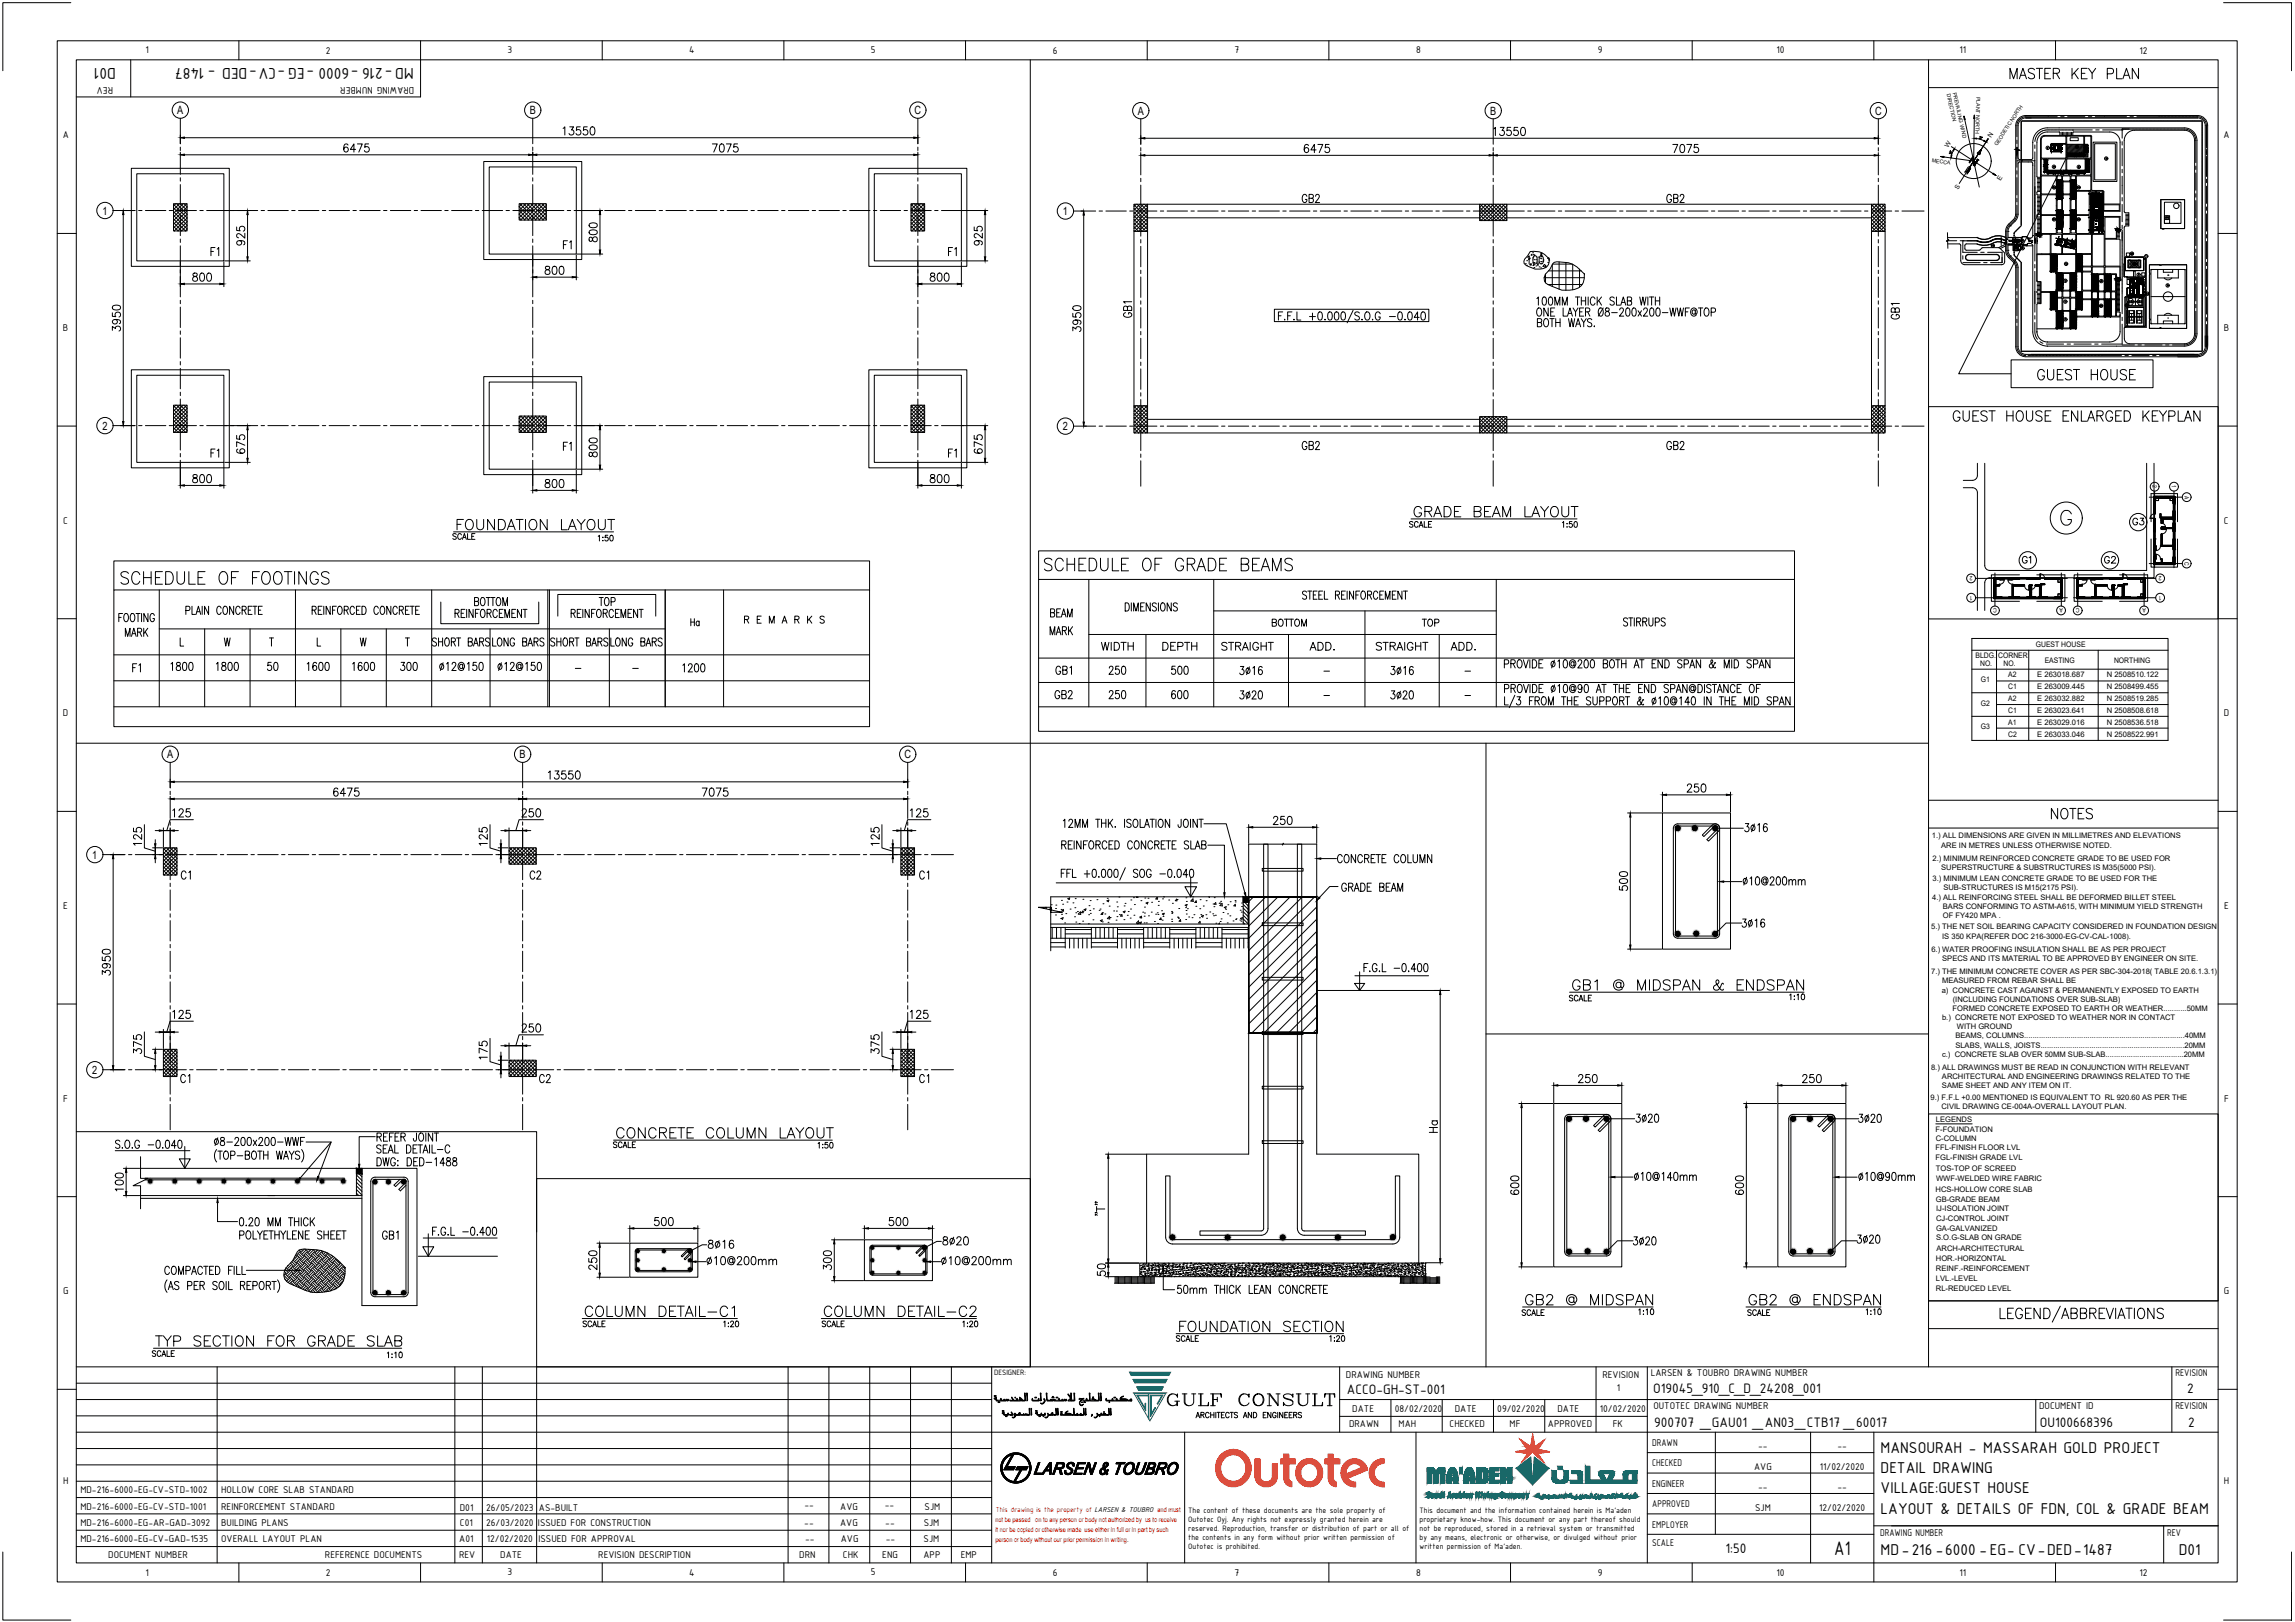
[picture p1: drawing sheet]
<svg xmlns="http://www.w3.org/2000/svg" width="841mm" height="594mm" viewBox="0 0 841 594" stroke-linecap="round" stroke-linejoin="round" font-family="sans-serif">
<defs><g id="words">
<g font-size="8.4">
<text x="515.8" y="191.2">%%UGRADE BEAM LAYOUT</text>
<text x="165.1" y="196.1">%%UFOUNDATION LAYOUT</text>
<text x="43" y="215.2">SCHEDULE OF FOOTINGS</text>
<text x="381.4" y="210.3">SCHEDULE OF GRADE BEAMS</text>
<text x="574" y="364.8">%%UGB1 @ MIDSPAN &amp; ENDSPAN</text>
<text x="223.7" y="418.7">%%UCONCRETE COLUMN LAYOUT</text>
<text x="429.7" y="489.7">%%UFOUNDATION SECTION</text>
<text x="55" y="494.9">%%UTYP SECTION FOR GRADE SLAB</text>
</g>
<g font-size="7.9">
<text x="556.7" y="479.8">%%UGB2 @ MIDSPAN</text>
<text x="638.5" y="479.8">%%UGB2 @ ENDSPAN</text>
<text x="212" y="484">%%UCOLUMN DETAIL-C1</text>
<text x="299.9" y="484">%%UCOLUMN DETAIL-C2</text>
</g>
<text font-size="7.9" fill="#00f" x="426.5" y="516.1">GULF CONSULT</text>
<text font-size="7.7" x="672.2" y="569.7">A1</text>
<g font-size="7.5">
<text x="735.2" y="30">MASTER KEY PLAN</text>
<text x="745.4" y="140.4">GUEST HOUSE</text>
<text x="714.4" y="155.6">GUEST HOUSE ENLARGED KEYPLAN</text>
<text x="750.4" y="301.3">NOTES</text>
</g>
<g font-size="6.6">
<text x="475.9" y="75.5">GB2</text>
<text x="609.6" y="75.5">GB2</text>
<text x="558.4" y="98.1">100</text>
<text x="562" y="117.1">ONE LAYER Ø8-200x200-WWF@TOP</text>
<text x="697.1" y="118.2" transform="rotate(-90 697.1 118.2)">GB1</text>
<text x="383.5" y="233.9">MARK</text>
<text x="402.5" y="239.5">WIDTH</text>
<text x="424.7" y="239.5">DEPTH</text>
<text x="446.6" y="239.5">STRAIGHT</text>
<text x="478.7" y="239.5">ADD.</text>
<text x="503.1" y="239.5">STRAIGHT</text>
<text x="530.6" y="239.5">ADD.</text>
<text x="61.4" y="246.9">1800</text>
<text x="78" y="246.9">1800</text>
<text x="96.7" y="246.9">50</text>
<text x="111.5" y="246.9">1600</text>
<text x="128.1" y="246.9">1600</text>
<text x="145.7" y="246.9">300</text>
<text x="385.6" y="248.4">GB1</text>
<text x="405" y="248.4">250</text>
<text x="427.9" y="248.4">500</text>
<text x="385.2" y="257.2">GB2</text>
<text x="405" y="257.2">250</text>
<text x="428.3" y="257.2">600</text>
<text x="490.4" y="327.7">GRADE BEAM</text>
<text x="64.9" y="397.9">C1</text>
<text x="196.5" y="397.9">C2</text>
<text x="341.1" y="397.9" transform="rotate(-90 341.1 397.9)">C1</text>
<text x="77.3" y="420.9">8-200x200-WWF</text>
<text x="136.9" y="428.3">DWG: DED-1488</text>
<text x="257.9" y="464.6">%%C10@200mm</text>
<text x="344" y="464.6">%%C10@200mm</text>
</g>
<g font-size="6.2">
<text x="42.4" y="24.9" transform="rotate(-180 42.4 24.9)">D01</text>
<text x="94.1" y="24.9" transform="rotate(-180 94.1 24.9)">-</text>
<text x="151.6" y="24.9" transform="rotate(-180 151.6 24.9)">MD-216 -6000 -EG -CV DED - 1487</text>
<text x="81.1" y="94.9" transform="rotate(-90 81.1 94.9)">F1</text>
<text x="210.3" y="92.4" transform="rotate(-90 210.3 92.4)">F1</text>
<text x="351.4" y="94.9" transform="rotate(-90 351.4 94.9)">F1</text>
<text x="562" y="112.9">100MM THICK SLAB WITH</text>
<text x="415.6" y="117.5" transform="rotate(-90 415.6 117.5)">GB1</text>
<text x="205.3" y="166.2">F1</text>
<text x="475.9" y="165.8">GB2</text>
<text x="609.6" y="165.8">GB2</text>
<text x="76.2" y="168.6">F1</text>
<text x="346.4" y="168.6">F1</text>
<text x="172.5" y="223">BOTTOM</text>
<text x="218.4" y="223">TOP</text>
<text x="383.8" y="227.2">BEAM</text>
<text x="271.6" y="229.7">R E M A R K S</text>
<text x="465" y="230.7">BOTTOM</text>
<text x="520" y="230.7">TOP</text>
<text x="44.8" y="234.2">MARK</text>
<text x="157.3" y="237.8">SHORT BARS</text>
<text x="179.2" y="237.8">LONG BARS</text>
<text x="200.7" y="237.8">SHORT BARS</text>
<text x="222.6" y="237.8">LONG BARS</text>
<text x="52.2" y="247.3" transform="rotate(-90 52.2 247.3)">F1</text>
<text x="249.1" y="247.3">1200</text>
<text x="488.9" y="317.1">CONCRETE COLUMN</text>
<text x="65.3" y="323.1">C1</text>
<text x="193" y="323.1">C2</text>
<text x="335.8" y="323.1">C1</text>
<text x="637.5" y="325.3">%%C10@200mm</text>
<text x="136.9" y="419.1">REFER JOINT</text>
<text x="597.6" y="433.6">%%C10@140mm</text>
<text x="679.8" y="433.6">%%C10@90mm</text>
<text x="86.4" y="450.1">0.20 MM THICK</text>
<text x="139" y="455.1">GB1</text>
<text x="430" y="474.8">50mm THICK LEAN CONCRETE</text>
<text x="689.2" y="532">MANSOURAH - MASSARAH GOLD PROJECT</text>
<text x="689.2" y="539.5">DETAIL DRAWING</text>
<text x="689.2" y="547">VILLAGE:GUEST HOUSE</text>
<text x="689.2" y="554.5">LAYOUT &amp; DETAILS OF FDN, COL &amp; GRADE BEAM</text>
<text x="689.2" y="569.4">MD-216 -6000 -EG- CV DED 1487</text>
<text x="746.8" y="569.4">-</text>
<text x="760.1" y="569.4">-</text>
<text x="798.4" y="569.4">D01</text>
</g>
<g font-size="5.7">
<text x="739.8" y="207.4">G1</text>
<text x="770.1" y="207.4">G2</text>
<text x="251.9" y="230.4">Ha</text>
</g>
<g font-size="5.4">
<text x="493.6" y="510.6">ACCO-GH-ST-001</text>
<text x="605.8" y="510.1">O19045_910_C_D_24208_001</text>
<text x="801.5" y="510.1">2</text>
<text x="606.2" y="522.6">900707 _GAU01 _AN03_CTB17 _60017</text>
<text x="747.5" y="522.6">OU100668396</text>
<text x="801.9" y="522.6">2</text>
<text x="632.3" y="569">1:50</text>
</g>
<g font-size="5.3">
<text x="515.4" y="194.4">SCALE</text>
<text x="571.1" y="194.4">1:50</text>
<text x="780.3" y="193.3">G3</text>
<text x="164.7" y="198.6">SCALE</text>
<text x="218" y="199.3">1:50</text>
<text x="574" y="367.9">SCALE</text>
<text x="223.7" y="421.6">SCALE</text>
<text x="298.4" y="421.9">1:50</text>
<text x="556.7" y="483">SCALE</text>
<text x="639.2" y="483">SCALE</text>
<text x="682.6" y="482.6">1:10</text>
<text x="212.4" y="487.2">SCALE</text>
<text x="263.9" y="487.2">1:20</text>
<text x="300.2" y="487.2">SCALE</text>
<text x="429.7" y="492.5">SCALE</text>
<text x="54.7" y="498.1">SCALE</text>
</g>
<g font-size="4.2">
<text x="65" y="41.8">A</text>
<text x="194.1" y="41.8">B</text>
<text x="335.1" y="41.8">C</text>
<text x="416.9" y="42">A</text>
<text x="546.1" y="42">B</text>
<text x="687.1" y="42">C</text>
<text x="37.5" y="78.6">1</text>
<text x="389.5" y="78.8">1</text>
<text x="37.5" y="157.4">2</text>
<text x="389.5" y="157.6">2</text>
<text x="61.3" y="277.8">A</text>
<text x="190.4" y="277.8">B</text>
<text x="331.4" y="277.8">C</text>
<text x="33.8" y="314.5">1</text>
<text x="33.8" y="393.3">2</text>
</g>
<g font-size="3.9">
<text x="53.3" y="19.6">1</text>
<text x="119.4" y="19.6">2</text>
<text x="186" y="19.5">3</text>
<text x="252.6" y="19.6">4</text>
<text x="319.1" y="19.5">5</text>
<text x="385.8" y="19.6">6</text>
<text x="452.3" y="19.6">7</text>
<text x="518.9" y="19.6">8</text>
<text x="585.5" y="19.5">9</text>
<text x="651" y="19.6">10</text>
<text x="718.1" y="19.6">11</text>
<text x="784" y="19.6">12</text>
<text x="41.4" y="31.8" transform="rotate(-180 41.4 31.8)">REV</text>
<text x="151.8" y="31.8" transform="rotate(-180 151.8 31.8)">DRAWING NUMBER</text>
<text x="23" y="50.7">A</text>
<text x="814.9" y="50.7">A</text>
<text x="23.1" y="121.2">B</text>
<text x="815" y="121.2">B</text>
<text x="23.1" y="191.8">C</text>
<text x="815" y="191.8">C</text>
<text x="23" y="262.4">D</text>
<text x="814.9" y="262.4">D</text>
<text x="23.1" y="332.9">E</text>
<text x="815" y="332.9">E</text>
<text x="23.2" y="403.5">F</text>
<text x="815.1" y="403.5">F</text>
<text x="23.1" y="474.1">G</text>
<text x="815" y="474.1">G</text>
<text x="493.2" y="504.7">DRAWING NUMBER</text>
<text x="587.2" y="504.7">REVISION</text>
<text x="592.5" y="509.6">1</text>
<text x="604.9" y="504.1">LARSEN &amp; TOUBRO DRAWING NUMBER</text>
<text x="797.2" y="504.1">REVISION</text>
<text x="495.6" y="517">DATE</text>
<text x="511.1" y="517">08/02/2020</text>
<text x="533.2" y="517">DATE</text>
<text x="548.7" y="517">09/02/2020</text>
<text x="570.7" y="517">DATE</text>
<text x="586.3" y="517">10/02/2020</text>
<text x="605.9" y="516.1">OUTOTEC DRAWING NUMBER</text>
<text x="747.3" y="516.1">DOCUMENT ID</text>
<text x="797.2" y="516.1">REVISION</text>
<text x="494.4" y="522.7">DRAWN</text>
<text x="512.5" y="522.5">MAH</text>
<text x="531.2" y="522.7">CHECKED</text>
<text x="553.2" y="522.5">MF</text>
<text x="567.3" y="522.7">APPROVED</text>
<text x="591" y="522.5">FK</text>
<text x="605.5" y="529.6">DRAWN</text>
<text x="644.3" y="530.8">--</text>
<text x="673.4" y="530.8">--</text>
<text x="605.5" y="537">CHECKED</text>
<text x="642.8" y="538.3">AVG</text>
<text x="666.9" y="538.3">11/02/2020</text>
<text x="23.1" y="543.6">H</text>
<text x="605.5" y="544.5">ENGINEER</text>
<text x="644.3" y="545.8">--</text>
<text x="673.4" y="545.8">--</text>
<text x="815" y="543.6">H</text>
<text x="29.4" y="547">MD-216-6000-EG-CV-STD-1002</text>
<text x="81.1" y="547">HOLLOW CORE SLAB STANDARD</text>
<text x="605.5" y="552">APPROVED</text>
<text x="29.4" y="553">MD-216-6000-EG-CV-STD-1001</text>
<text x="81.1" y="553">REINFORCEMENT STANDARD</text>
<text x="168.5" y="553.3">D01</text>
<text x="178.1" y="553.2">26/05/2023</text>
<text x="197.5" y="553.2">AS-BUILT</text>
<text x="294.8" y="552.4">--</text>
<text x="307.9" y="553.1">AVG</text>
<text x="324.3" y="552.5">--</text>
<text x="338.8" y="553.2">SJM</text>
<text x="643.2" y="553.2">SJM</text>
<text x="666.6" y="553.2">12/02/2020</text>
<text x="29.4" y="559">MD-216-6000-EG-AR-GAD-3092</text>
<text x="81.1" y="559">BUILDING PLANS</text>
<text x="168.6" y="559">C01</text>
<text x="178.1" y="559">26/03/2020</text>
<text x="197.1" y="559">ISSUED FOR CONSTRUCTION</text>
<text x="294.7" y="559">--</text>
<text x="307.9" y="559">AVG</text>
<text x="324.4" y="559">--</text>
<text x="338.5" y="559">SJM</text>
<text x="605.5" y="559.5">EMPLOYER</text>
<text x="689" y="562.5">DRAWING NUMBER</text>
<text x="794.2" y="562.5">REV</text>
<text x="29.4" y="565">MD-216-6000-EG-CV-GAD-1535</text>
<text x="81.1" y="565">OVERALL LAYOUT PLAN</text>
<text x="168.3" y="565">A01</text>
<text x="178.4" y="565">12/02/2020</text>
<text x="197.3" y="565">ISSUED FOR APPROVAL</text>
<text x="295" y="565">--</text>
<text x="308.1" y="565">AVG</text>
<text x="324.6" y="565">--</text>
<text x="338.5" y="565">SJM</text>
<text x="605.5" y="566.3">SCALE</text>
<text x="39.7" y="570.7">DOCUMENT NUMBER</text>
<text x="119.1" y="570.7">REFERENCE DOCUMENTS</text>
<text x="168.2" y="570.7">REV</text>
<text x="183.3" y="570.7">DATE</text>
<text x="219.2" y="570.7">REVISION DESCRIPTION</text>
<text x="292.9" y="570.7">DRN</text>
<text x="308.9" y="570.7">CHK</text>
<text x="323.3" y="570.7">ENG</text>
<text x="338.4" y="570.7">APP</text>
<text x="352.1" y="570.7">EMP</text>
<text x="53.3" y="577.1">1</text>
<text x="119.4" y="577.1">2</text>
<text x="186" y="577">3</text>
<text x="252.6" y="577.1">4</text>
<text x="319.1" y="577">5</text>
<text x="385.8" y="577.1">6</text>
<text x="452.3" y="577.1">7</text>
<text x="518.9" y="577.1">8</text>
<text x="585.5" y="577.2">9</text>
<text x="651" y="577.1">10</text>
<text x="718.1" y="577.1">11</text>
<text x="784" y="577.1">12</text>
</g>
<g font-size="3.5">
<text x="759.5" y="55.4">G</text>
<text x="751.1" y="70.2">B2</text>
<text x="759.9" y="70.2">B4</text>
<text x="753.9" y="81.8" transform="rotate(-90 753.9 81.8)">B1</text>
<text x="759.9" y="81.8">B3</text>
<text x="779.6" y="94.5">23</text>
<text x="755.3" y="104.4">C</text>
<text x="755.3" y="118.5">C</text>
</g>
<g font-size="3.1">
<text x="751.4" y="62.4">A</text>
<text x="760.2" y="62.4">A</text>
<text x="792.7" y="81.1">11</text>
<text x="739.8" y="89.6">7</text>
<text x="728.5" y="91.4">15</text>
<text x="784.9" y="95.2">1</text>
<text x="755.6" y="98.1">C</text>
<text x="782.1" y="102">3</text>
<text x="781" y="105.5">6</text>
<text x="755.3" y="111.8">C</text>
<text x="777.5" y="113.2">10</text>
<text x="785.3" y="109">24</text>
<text x="435.4" y="554">The content of these documents are the sole property of</text>
<text x="435.4" y="557.3">Outotec Oyj. Any rights not expressly granted herein are</text>
<text x="520.2" y="554">This document and the information contained herein is Ma'aden</text>
<text x="520.2" y="557.3">proprietary know-how. This document or any part thereof should</text>
<text x="435.4" y="560.6">reserved. Reproduction, transfer or distribution of part or all of</text>
<text x="435.4" y="564">the contents in any form without prior written permission of</text>
<text x="520.2" y="560.6">not be reproduced, stored in a retrieval system or transmitted</text>
<text x="520.2" y="564">by any means, electronic or otherwise, or divulged without prior</text>
<text x="435.4" y="567.3">Outotec is prohibited.</text>
<text x="520.2" y="567.3">written permission of Ma'aden.</text>
</g>
<text font-size="3" x="364.3" y="503.6">DESIGNER:</text>
<g font-size="2.8">
<text x="746" y="237.1">GUEST HOUSE</text>
<text x="723.9" y="241.1">BLDG. CORNER</text>
<text x="725.6" y="243.9">NO.</text>
<text x="734.2" y="243.9">NO.</text>
<text x="749.3" y="242.8">EASTING</text>
<text x="774.7" y="242.8">NORTHING</text>
<text x="725.9" y="249.8">G1</text>
<text x="735.9" y="248">A2</text>
<text x="746.6" y="248.1">E 263018.687</text>
<text x="772" y="248.1">N 2508510.122</text>
<text x="735.9" y="252.4">C1</text>
<text x="735.9" y="256.7">A2</text>
<text x="746.6" y="252.4">E 263009.445</text>
<text x="746.6" y="256.7">E 263032.882</text>
<text x="772" y="256.7">N 2508519.285</text>
<text x="772" y="252.4">N 2508499.455</text>
<text x="725.9" y="258.4">G2</text>
<text x="735.9" y="261">C1</text>
<text x="746.6" y="261.1">E 263023.641</text>
<text x="772" y="261.1">N 2508508.618</text>
<text x="725.9" y="267">G3</text>
<text x="735.9" y="265.5">A1</text>
<text x="735.9" y="269.8">C2</text>
<text x="746.6" y="265.4">E 263029.016</text>
<text x="746.6" y="269.9">E 263033.046</text>
<text x="772" y="269.9">N 2508522.991</text>
<text x="772" y="265.4">N 2508536.518</text>
<text x="708" y="307.1">1.) ALL DIMENSIONS ARE GIVEN IN MILLIMETRES AND ELEVATIONS</text>
<text x="711.4" y="310.5">ARE IN METRES UNLESS OTHERWISE NOTED.</text>
<text x="708.2" y="315.3">2.) MINIMUM REINFORCED CONCRETE GRADE TO BE USED FOR</text>
<text x="708.2" y="322.5">3.) MINIMUM LEAN CONCRETE GRADE TO BE USED FOR THE</text>
<text x="711.4" y="318.6">SUPERSTRUCTURE &amp; SUBSTRUCTURES IS M35(5000 PSI).</text>
<text x="708.1" y="329.5">4.) ALL REINFORCING STEEL SHALL BE DEFORMED BILLET STEEL</text>
<text x="712.2" y="325.9">SUB-STRUCTURES IS M15(2175 PSI).</text>
<text x="712" y="332.9">BARS CONFORMING TO ASTM-A615, WITH MINIMUM YIELD STRENGTH</text>
<text x="707.7" y="340.4">5.) THE NET SOIL BEARING CAPACITY CONSIDERED IN FOUNDATION DESIGN</text>
<text x="712" y="336.3">OF FY420 MPA .</text>
<text x="711.7" y="343.8">IS 350 KPA(REFER DOC 216-3000-EG-CV-CAL-1008).</text>
<text x="707.8" y="348.7">6.) WATER PROOFING INSULATION SHALL BE AS PER PROJECT</text>
<text x="711.7" y="352.1">SPECS AND ITS MATERIAL TO BE APPROVED BY ENGINEER ON SITE.</text>
<text x="707.7" y="356.8">7.) THE MINIMUM CONCRETE COVER AS PER SBC-304-2018( TABLE 20.6.1.3.1)</text>
<text x="711.6" y="363.5">a) CONCRETE CAST AGAINST &amp; PERMANENTLY EXPOSED TO EARTH</text>
<text x="711.7" y="360.2">MEASURED FROM REBAR SHALL BE</text>
<text x="715.6" y="370.3">FORMED CONCRETE EXPOSED TO EARTH OR WEATHER...........50MM</text>
<text x="715.6" y="366.9">(INCLUDING FOUNDATIONS OVER SUB-SLAB)</text>
<text x="711.7" y="373.6">b.) CONCRETE NOT EXPOSED TO WEATHER NOR IN CONTACT</text>
<text x="717.1" y="377">WITH GROUND</text>
<text x="716.6" y="380.3">BEAMS, COLUMNS............................................................................40MM</text>
<text x="716.6" y="383.7">SLABS, WALLS, JOISTS....................................................................20MM</text>
<text x="711.7" y="387.1">c.) CONCRETE SLAB OVER 50MM SUB-SLAB.....................................20MM</text>
<text x="707.7" y="391.7">8.) ALL DRAWINGS MUST BE READ IN CONJUNCTION WITH RELEVANT</text>
<text x="711.6" y="395.1">ARCHITECTURAL AND ENGINEERING DRAWINGS RELATED TO THE</text>
<text x="711.6" y="398.4">SAME SHEET AND ANY ITEM ON IT.</text>
<text x="707.5" y="403">9.) F.F.L +0.00 MENTIONED IS EQUIVALENT TO RL 920.60 AS PER THE</text>
<text x="711.5" y="406.3">CIVIL DRAWING CE-004A-OVERALL LAYOUT PLAN.</text>
<text x="709.4" y="411">LEGENDS</text>
<text x="709.3" y="414.8">F-FOUNDATION</text>
<text x="709.4" y="417.8">C-COLUMN</text>
<text x="709.3" y="421.3">FFL-FINISH FLOOR LVL</text>
<text x="709.3" y="425">FGL-FINISH GRADE LVL</text>
<text x="709.5" y="428.9">TOS-TOP OF SCREED</text>
<text x="709.3" y="436.5">HCS-HOLLOW CORE SLAB</text>
<text x="709.5" y="432.7">WWF-WELDED WIRE FABRIC</text>
<text x="709.4" y="440.1">GB-GRADE BEAM</text>
<text x="709.5" y="443.7">IJ-ISOLATION JOINT</text>
<text x="709.5" y="447.3">CJ-CONTROL JOINT</text>
<text x="709.5" y="450.7">GA-GALVANIZED</text>
<text x="709.5" y="454.2">S.O.G-SLAB ON GRADE</text>
<text x="709.4" y="461.7">HOR.-HORIZONTAL</text>
<text x="709.6" y="458">ARCH-ARCHITECTURAL</text>
<text x="709.4" y="465.5">REINF.-REINFORCEMENT</text>
<text x="709.4" y="472.8">RL-REDUCED LEVEL</text>
<text x="709.4" y="469.2">LVL.-LEVEL</text>
</g>
<text font-size="2.8" fill="#f00" x="364.9" y="553.8">This drawing is the property of LARSEN &amp; TOUBRO and must</text>
<g font-size="2.6">
<text x="747.5" y="59.6">C</text>
<text x="763.1" y="59.3">2</text>
<text x="764.1" y="59.3">1</text>
<text x="764.5" y="59.6">A</text>
<text x="747.5" y="61.7">A</text>
<text x="747.5" y="64.2">A</text>
<text x="747.9" y="62.1">1</text>
<text x="749.3" y="64.9">C</text>
<text x="751.1" y="64.9">A</text>
<text x="751.4" y="63.9">2</text>
<text x="751.8" y="64.6">1</text>
<text x="753.9" y="64.9">A</text>
<text x="754.2" y="64.6">1</text>
<text x="757.1" y="64.9">A</text>
<text x="757.4" y="64.6">1</text>
<text x="760.2" y="64.6">1</text>
<text x="760.2" y="63.9">2</text>
<text x="763.1" y="64.6">1</text>
<text x="763.1" y="63.9">2</text>
<text x="764.1" y="62.1">1</text>
<text x="764.5" y="64.2">C</text>
<text x="778.6" y="109.4">A</text>
<text x="779.3" y="110.4">1</text>
<text x="783.9" y="110.4">5</text>
<text x="209.5" y="245.9">-</text>
<text x="230.7" y="245.9">-</text>
<text x="484" y="246.9">-</text>
<text x="535.5" y="246.9">-</text>
<text x="484" y="256.1">-</text>
<text x="535.5" y="256.1">-</text>
</g>
<g font-size="2.5" fill="#f00">
<text x="364.8" y="557.4">not be passed on to any person or body not authorized by us to receive</text>
<text x="364.8" y="561">it nor be copied or otherwise made use either in full or in part by such</text>
<text x="364.8" y="564.6">person or body without our prior permission in writing.</text>
</g>
<g font-size="2.4">
<text x="729.7" y="50.7" transform="rotate(-57 729.7 50.7)">N</text>
<text x="713.9" y="54.2" transform="rotate(-57 713.9 54.2)">W</text>
<text x="717.6" y="69.5" transform="rotate(-57 717.6 69.5)">S</text>
<text x="733.1" y="66.2" transform="rotate(-57 733.1 66.2)">E</text>
</g>
<g font-size="2.3">
<text x="788.8" y="177.8" transform="rotate(90 788.8 177.8)">2</text>
<text x="795.9" y="177.8" transform="rotate(90 795.9 177.8)">1</text>
<text x="800.5" y="181.5" transform="rotate(90 800.5 181.5)">A</text>
<text x="800.5" y="205.8" transform="rotate(90 800.5 205.8)">C</text>
<text x="722.8" y="211" transform="rotate(-180 722.8 211)">2</text>
<text x="792.1" y="211" transform="rotate(-180 792.1 211)">2</text>
<text x="722.9" y="218.1" transform="rotate(-180 722.9 218.1)">1</text>
<text x="792.1" y="218.1" transform="rotate(-180 792.1 218.1)">1</text>
<text x="731.7" y="222.8" transform="rotate(-180 731.7 222.8)">C</text>
<text x="755.9" y="222.8" transform="rotate(-180 755.9 222.8)">A</text>
<text x="762" y="222.8" transform="rotate(-180 762 222.8)">C</text>
<text x="786.3" y="222.8" transform="rotate(-180 786.3 222.8)">A</text>
</g>
<g font-size="1.9">
<text x="713.4" y="34.4" transform="rotate(77 713.4 34.4)">DIRECTION</text>
<text x="715.6" y="33.9" transform="rotate(77 715.6 33.9)">PREVAILING WIND</text>
<text x="724.3" y="35.5" transform="rotate(92 724.3 35.5)">PLANT NORTH</text>
<text x="731.9" y="53.5" transform="rotate(-57 731.9 53.5)">GEODETIC NORTH</text>
<text x="707.9" y="59.4" transform="rotate(8 707.9 59.4)">MECCA</text>
</g>
</g></defs>
<!-- layer: ST-DIMS -->
<g fill="none" stroke="#000" stroke-width=".37">
<path d="M377.6 21.9v478.7M66.1 49.5v3.1M66.1 55.7v.7M67.6 56.7h126.1M67.6 50.4h267.3M127.5 53.1a.74 .74 0 0 0-1.1-.2l-.3 .4a1.84 1.84 0 0 0 .6 2.4 .88 .88 0 0 0 1-.8 .88 .88 0 0 0-.7-.9 .88 .88 0 0 0-1 .7M130.3 54.7h-1.9l1.3-2v3M131 52.7h1.8l-1.3 3M135.1 52.7h-1.3l-.1 1.3a.97 .97 0 0 1 1.4 0 .97 .97 0 0 1-.1 1.4 .97 .97 0 0 1-1.5-.3M195.2 55.7v.7M196.7 56.7h138.2M206.4 47l.6-.5v3"/>
<path d="M208.8 46.5h1.4l-.8 1.1a.93 .93 0 0 1 .8 1.5 .93 .93 0 0 1-1.7-.2M212.6 46.5h-1.3l-.1 1.2a.97 .97 0 0 1 1.5 .1 .97 .97 0 0 1-.2 1.4 .97 .97 0 0 1-1.4-.3M215.2 46.5h-1.3l-.1 1.2a.97 .97 0 0 1 1.4 .1 .97 .97 0 0 1-.1 1.4 .97 .97 0 0 1-1.4-.3M216.6 46.6a.82 .82 0 0 1 1.3 .4l.1 .7a1.28 1.28 0 0 1-1 1.8 2.04 2.04 0 0 1-.4-2.9zM261 52.7h1.8l-1.2 3M264 52.9a.83 .83 0 0 1 1.3 .4l.1 .7a1.28 1.28 0 0 1-1 1.7 2.05 2.05 0 0 1-.4-2.8zM266.2 52.7h1.8l-1.3 3M270.3 52.7h-1.3l-.1 1.3a.97 .97 0 0 1 1.4 0 .97 .97 0 0 1-.1 1.4 .97 .97 0 0 1-1.5-.3M336.4 49.5v3.1M336.4 55.7v.7M418 49.6v3.2M418 55.9v.7"/>
<path d="M419.5 50.6h267.3M419.5 56.9h126.2M479.5 53.3a.75 .75 0 0 0-1.2-.2l-.2 .4a1.84 1.84 0 0 0 .6 2.4 .88 .88 0 0 0 1-.8 .88 .88 0 0 0-.8-.9 .88 .88 0 0 0-1 .7M482.3 54.9h-1.9l1.3-2v3M482.9 52.9h1.8l-1.2 3M487.1 52.9h-1.3l-.2 1.3a.97 .97 0 0 1 1.5 0 .97 .97 0 0 1-.2 1.4 .97 .97 0 0 1-1.4-.3M547.2 55.9v.7M547.3 47.2l.7-.6v3M548.7 56.9h138.1M549.8 46.6h1.4l-.8 1.2a.94 .94 0 0 1 .8 1.5 .94 .94 0 0 1-1.7-.2M553.6 46.6h-1.2l-.2 1.3a.97 .97 0 0 1 1.5 0 .97 .97 0 0 1-.2 1.5 .97 .97 0 0 1-1.4-.3M556.2 46.6h-1.3l-.1 1.3a.97 .97 0 0 1 1.4 0 .97 .97 0 0 1-.1 1.5 .97 .97 0 0 1-1.4-.3"/>
<path d="M557.6 46.8a.83 .83 0 0 1 1.3 .4l.1 .7a1.28 1.28 0 0 1-1 1.7 2.03 2.03 0 0 1-.4-2.8zM613 52.9h1.8l-1.3 3M616 53.1a.83 .83 0 0 1 1.2 .4l.2 .7a1.28 1.28 0 0 1-1.1 1.7 2.05 2.05 0 0 1-.3-2.8zM618.1 52.9h1.8l-1.2 3M622.3 52.9h-1.3l-.2 1.3a.97 .97 0 0 1 1.5 0 .97 .97 0 0 1-.2 1.4 .97 .97 0 0 1-1.4-.3M688.3 49.6v3.2M688.3 55.9v.7M757.4 57.5l-39.6 79.4h19.2M44.2 77.1h5.1M45.2 78.6v75.8M82.3 77.1h9.4M90.7 78.6v15.5"/>
<path d="M211.5 77.1h9.4M219.9 78.6v13M352.6 77.1h9.4M361 78.6v15.5M396.1 77.3h.7M397.1 78.8v75.8M66.1 95.8v9.2M82 95.8v9.2M82.3 95.6h9.4M86.7 83.1v1.3l1.3 .1a.97 .97 0 0 1 0-1.4 .97 .97 0 0 1 1.5 .1 .97 .97 0 0 1-.3 1.5M87.7 88.1a.84 .84 0 0 1 .7 1.2 .84 .84 0 0 1-1.3 .3 .84 .84 0 0 1 .1-1.3l.5-.2a1.42 1.42 0 0 1 2 1.1l-.4 .5M89.7 85.4v1.8l-1.4-1.3-1-.3-.4 .2-.2 .8 .7 .5"/>
<path d="M195.2 93.4v9.1M200 97.7l-.1 .5 .4 .5a.96 .96 0 0 1 1.2 .8 .96 .96 0 0 1-1.1 1 .98 .98 0 0 1-.6-1.2 .98 .98 0 0 1 1.2-.6l.4-.8a.97 .97 0 0 0-1.4-.2zM202.7 97.7a.84 .84 0 0 1 1.3 .4l.1 .7a1.38 1.38 0 0 1-.8 1.7h-.2a2.03 2.03 0 0 1-.4-2.8zM205.3 97.7a.84 .84 0 0 1 1.2 .4l.2 .7a1.39 1.39 0 0 1-.8 1.7h-.3a2.05 2.05 0 0 1-.3-2.8zM211.2 93.4v9.1M211.5 93.1h9.4M216 87a.95 .95 0 0 0 .3 1.4l.7-.4a.96 .96 0 0 1 .9-1.3 .96 .96 0 0 1 1 1.2 .98 .98 0 0 1-1.3 .6 .98 .98 0 0 1-.6-1.2l-.4-.4zM216 84.6l1.2-.4a1.28 1.28 0 0 1 1.7 1 1.83 1.83 0 0 1-3 0zM216 82l1.2-.4a1.29 1.29 0 0 1 1.7 1 1.82 1.82 0 0 1-3 0zM336.4 95.8v9.2M352.3 95.8v9.2M352.6 95.6h9.4"/>
<path d="M357 83.1v1.3l1.3 .1a.97 .97 0 0 1 0-1.4 .97 .97 0 0 1 1.4 .1 .97 .97 0 0 1-.3 1.5M358 88.1a.84 .84 0 0 1 .7 1.2 .84 .84 0 0 1-1.4 .3 .84 .84 0 0 1 .1-1.3l.6-.2a1.4 1.4 0 0 1 2 1.1l-.4 .5M360 85.4v1.8l-1.4-1.3-1-.3-.5 .2-.1 .8 .7 .5M41.2 114.6v1.3l1.3 .1a.97 .97 0 0 1 0-1.5 .97 .97 0 0 1 1.4 .2 .97 .97 0 0 1-.3 1.4M41.3 112.1l1.2-.3a1.28 1.28 0 0 1 1.7 1 1.83 1.83 0 0 1-3 0zM42.2 117a.84 .84 0 0 1 .7 1.2 .84 .84 0 0 1-1.4 .3 .84 .84 0 0 1 .1-1.4l.6-.1a1.43 1.43 0 0 1 2 1l-.5 .6M67.6 104h12.9M70.9 100.2l-.2 .5 .4 .5a.96 .96 0 0 1 1.3 .8 .96 .96 0 0 1-1.2 1 .98 .98 0 0 1-.6-1.2 .98 .98 0 0 1 1.3-.6l.4-.8a.94 .94 0 0 0-1.4-.2zM73.5 100.2a.82 .82 0 0 1 1.3 .4l.2 .7a1.3 1.3 0 0 1-1.1 1.7 2.04 2.04 0 0 1-.4-2.8zM76.1 100.2l.6-.2a1.82 1.82 0 0 1 0 3h-.2a2.03 2.03 0 0 1-.4-2.8zM196.7 101.5h13M337.8 104h13"/>
<path d="M341.1 100.2l-.1 .5 .4 .5a.96 .96 0 0 1 1.3 .8 .96 .96 0 0 1-1.2 1 .98 .98 0 0 1-.6-1.2 .98 .98 0 0 1 1.3-.6l.3-.8a.95 .95 0 0 0-1.4-.2zM343.8 100.2a.82 .82 0 0 1 1.3 .4l.1 .7a1.28 1.28 0 0 1-1 1.7 2.05 2.05 0 0 1-.4-2.8zM346.4 100.2a.84 .84 0 0 1 1.3 .4l.1 .7a1.28 1.28 0 0 1-1 1.7 2.04 2.04 0 0 1-.4-2.8zM393.1 114.8v1.2l1.3 .2a.97 .97 0 0 1 .1-1.5 .97 .97 0 0 1 1.4 .2 .97 .97 0 0 1-.3 1.4M393.3 112.3l1.1-.4a1.28 1.28 0 0 1 1.7 1.1 1.83 1.83 0 0 1-3 0zM394.2 117.2a.84 .84 0 0 1 .6 1.2 .84 .84 0 0 1-1.3 .3 .84 .84 0 0 1 .1-1.4l.6-.1a1.43 1.43 0 0 1 1.9 1l-.4 .5M41.2 121v-1.4l1.1 .7a.93 .93 0 0 1 1.5-.7 .93 .93 0 0 1-.2 1.6M393.1 121.2v-1.4l1.2 .7a.93 .93 0 0 1 1.5-.7 .93 .93 0 0 1-.2 1.6M737 131.8h52v10.2h-52zM44.2 155.9h5.1M82.3 155.9h9.4M86.7 159.5v1.3l1.3 .1a.97 .97 0 0 1 0-1.5 .97 .97 0 0 1 1.5 .2 .97 .97 0 0 1-.3 1.4"/>
<path d="M90.7 157.4v10.5M211.5 155.9h9.4M219.9 157.4v13M352.6 155.9h9.4M357 159.5v1.3l1.3 .1a.97 .97 0 0 1 0-1.5 .97 .97 0 0 1 1.4 .2 .97 .97 0 0 1-.3 1.4M361 157.4v10.5M397.4 156.1h.7M706.7 148.9h106.1v77.8h-106.1zM66.1 169.7v9.1M67.6 177.8h12.9M70.9 174l-.2 .5 .4 .4a.96 .96 0 0 1 1.3 .9 .96 .96 0 0 1-1.2 1 .98 .98 0 0 1-.6-1.2 .98 .98 0 0 1 1.3-.7l.4-.7a.96 .96 0 0 0-1.4-.2zM73.5 174a.84 .84 0 0 1 1.3 .4l.2 .7a1.29 1.29 0 0 1-1.1 1.7 2.04 2.04 0 0 1-.4-2.8z"/>
<path d="M76.1 174a.84 .84 0 0 1 1.3 .4l.1 .7a1.28 1.28 0 0 1-1 1.7 2.03 2.03 0 0 1-.4-2.8zM82 169.7v9.1M82.3 169.4h9.4M87.2 164.5a.76 .76 0 0 0-.3 1.1l.4 .3a1.86 1.86 0 0 0 2.4-.6 .87 .87 0 0 0-.7-1 .87 .87 0 0 0-1 .7 .87 .87 0 0 0 .7 1M89.7 163.1l-3-1.3v1.8M195.2 172.1v8.5M196.7 179.6h13M200 175.8l-.1 .5 .4 .4a.96 .96 0 0 1 1.2 .9 .96 .96 0 0 1-1.1 1 .98 .98 0 0 1-.6-1.2 .98 .98 0 0 1 1.2-.7l.4-.7a.97 .97 0 0 0-1.4-.2zM202.7 175.8a.84 .84 0 0 1 1.3 .4l.1 .7a1.28 1.28 0 0 1-1 1.7 2.03 2.03 0 0 1-.4-2.8zM205.3 175.8a.84 .84 0 0 1 1.2 .4l.2 .7a1.28 1.28 0 0 1-1.1 1.7 2.05 2.05 0 0 1-.3-2.8zM211.2 172.1v8.5M211.5 171.8h9.4"/>
<path d="M216 165.8a.94 .94 0 0 0 .3 1.4l.7-.4a.96 .96 0 0 1 .9-1.3 .96 .96 0 0 1 1 1.2 .98 .98 0 0 1-1.3 .6 .98 .98 0 0 1-.6-1.3l-.4-.3zM216 163.4l1.2-.4a1.28 1.28 0 0 1 1.7 1 1.82 1.82 0 0 1-3 0zM216 160.8l1.2-.4a1.28 1.28 0 0 1 1.7 1 1.82 1.82 0 0 1-3 0zM336.4 169.7v9.1M337.8 177.8h13M341.1 174l-.1 .5 .4 .4a.96 .96 0 0 1 1.3 .9 .96 .96 0 0 1-1.2 1 .98 .98 0 0 1-.6-1.2 .98 .98 0 0 1 1.3-.7l.3-.7a.97 .97 0 0 0-1.4-.2zM343.8 174a.84 .84 0 0 1 1.3 .4l.1 .7a1.28 1.28 0 0 1-1 1.7 2.05 2.05 0 0 1-.4-2.8zM346.4 174a.85 .85 0 0 1 1.3 .4l.1 .7a1.28 1.28 0 0 1-1 1.7 2.04 2.04 0 0 1-.4-2.8zM352.3 169.7v9.1M352.6 169.4h9.4M357.4 164.5a.76 .76 0 0 0-.3 1.1l.5 .3a1.84 1.84 0 0 0 2.4-.6 .87 .87 0 0 0-.8-1 .87 .87 0 0 0-.9 .7 .87 .87 0 0 0 .7 1M360 163.1l-3-1.3v1.8"/>
<path d="M28 272.2h678.7M544.6 272.2v228.4M62.4 285.4v3.2M62.4 291.6v.7M63.3 296.8l.7-.6v3M63.9 292.6h126.1M63.9 286.4h267.2M65.6 297l.5-.8h.6l.5 .6-.4 1-1.3 1.4h1.8M69.6 296.2h-1.3l-.1 1.3a.97 .97 0 0 1 1.4 0 .97 .97 0 0 1-.1 1.5 .97 .97 0 0 1-1.4-.3M123.8 289.1a.74 .74 0 0 0-1.2-.3l-.2 .4a1.85 1.85 0 0 0 .6 2.4 .87 .87 0 0 0 1-.7 .87 .87 0 0 0-.8-1 .87 .87 0 0 0-.9 .7M126.6 290.6h-1.9l1.3-2v3M127.3 288.6h1.8l-1.3 3"/>
<path d="M131.4 288.6h-1.3l-.1 1.3a.97 .97 0 0 1 1.4 0 .97 .97 0 0 1-.2 1.5 .97 .97 0 0 1-1.4-.4M191.4 297l.5-.8h.5l.5 .6-.4 1-1.3 1.4h1.8M191.5 291.6v.7M193 292.6h138.1M195.3 296.2h-1.3l-.1 1.3a.97 .97 0 0 1 1.5 0 .97 .97 0 0 1-.2 1.5 .97 .97 0 0 1-1.4-.3M196.7 296.4a.84 .84 0 0 1 1.3 .4l.1 .7a1.28 1.28 0 0 1-1 1.7 2.04 2.04 0 0 1-.4-2.8zM201 282.9l.6-.5v3M203.4 282.4h1.4l-.8 1.1a.94 .94 0 0 1 .8 1.5 .94 .94 0 0 1-1.7-.2M207.2 282.4h-1.2l-.2 1.3a.97 .97 0 0 1 1.5 0 .97 .97 0 0 1-.2 1.4 .97 .97 0 0 1-1.4-.3M209.8 282.4h-1.3l-.1 1.3a.97 .97 0 0 1 1.4 0 .97 .97 0 0 1-.1 1.4 .97 .97 0 0 1-1.4-.3M211.2 282.5a.84 .84 0 0 1 1.3 .4l.1 .8a1.28 1.28 0 0 1-1 1.7 2.04 2.04 0 0 1-.4-2.9zM257.3 288.6h1.8l-1.3 3"/>
<path d="M260.3 288.8a.82 .82 0 0 1 1.3 .4l.1 .7a1.3 1.3 0 0 1-1 1.7 2.04 2.04 0 0 1-.4-2.8zM262.5 288.6h1.8l-1.3 3M266.6 288.6h-1.3l-.1 1.3a.97 .97 0 0 1 1.4 0 .97 .97 0 0 1-.2 1.5 .97 .97 0 0 1-1.4-.4M332.6 285.4v3.2M332.6 291.6v.7M333.6 296.8l.6-.6v3M335.9 297l.5-.8h.5l.5 .6-.3 1-1.3 1.4h1.8M339.9 296.2h-1.3l-.1 1.3a.97 .97 0 0 1 1.4 0 .97 .97 0 0 1-.2 1.5 .97 .97 0 0 1-1.4-.3M466.7 299.7l.5-.7h.5l.6 .6-.4 1-1.3 1.4h1.8M470.7 299h-1.3l-.1 1.3a.97 .97 0 0 1 1.4 0 .97 .97 0 0 1-.1 1.4 .97 .97 0 0 1-1.4-.3M472.1 299.2a.84 .84 0 0 1 1.3 .4l.1 .7a1.28 1.28 0 0 1-1 1.7 2.04 2.04 0 0 1-.4-2.8zM596.4 297.8h12.5"/>
<path d="M597.4 299.3v46.8M609.2 290.1v7.4M610.7 291.1h22M618.4 287.9l.5-.8 .7 .2 .3 .4-.4 1-1.3 1.4h1.8M622.3 287.1h-1.3l-.1 1.3a.97 .97 0 0 1 1.5 0 .97 .97 0 0 1-.2 1.5 .97 .97 0 0 1-1.4-.3M623.7 287.3a.84 .84 0 0 1 1.3 .4l.2 .7a1.38 1.38 0 0 1-.8 1.7h-.3a2.03 2.03 0 0 1-.4-2.8zM634.2 290.1v7.4M40.5 313h5.1M41.5 314.5v75.8M48.9 303.3v1.3l1.3 .1a.97 .97 0 0 1 0-1.4 .97 .97 0 0 1 1.4 .1 .97 .97 0 0 1-.3 1.4M51.9 305.6v1.8l-1.4-1.3-1-.4-.4 .3-.2 .8 .7 .5M51.9 308.9h-3l.6 .7"/>
<path d="M52.9 302v8.6l4 1.2M55.9 310.5h3.7M55.9 313h3.7M56.9 304.2h1.5M56.9 310.5v2.5v-2.5M56.9 307.5v1.5M56.9 314.5v1.5M59.9 304.2h2.5h-2.5M59.9 303.2v7M62.4 303.2v7M63.9 304.2h1.5M70.9 300.2h-8.6l-1.2 4"/>
<path d="M175.6 303.3v1.3l1.3 .1a.97 .97 0 0 1 0-1.4 .97 .97 0 0 1 1.4 .1 .97 .97 0 0 1-.3 1.4M178.6 305.6v1.8l-1.4-1.3-1-.4-.5 .3-.1 .8 .7 .5M178.6 308.9h-3l.6 .7M179.6 302v8.6l4 1.2M182.6 310.5h3.6M182.6 313h3.6M183.5 304.2h1.5M183.6 310.5v2.5v-2.5M183.6 307.5v1.5M183.6 314.5v1.5M186.5 304.2h5h-5M186.5 303.2v7"/>
<path d="M191.5 303.2v7M193 304.2h1.5M199.1 300.2h-8.9l-1.2 4M319.2 303.3v1.3l1.3 .1a.97 .97 0 0 1 0-1.4 .97 .97 0 0 1 1.4 .1 .97 .97 0 0 1-.3 1.4M322.2 305.6v1.8l-1.4-1.3-1-.4-.5 .3-.1 .8 .7 .5M322.2 308.9h-3l.6 .7M323.2 302v8.6l4 1.2M326.2 310.5h3.6M326.2 313h3.6M327.2 304.2h1.5M327.2 310.5v2.5v-2.5M327.2 307.5v1.5"/>
<path d="M327.2 314.5v1.5M330.1 304.2h2.5h-2.5M330.1 303.2v7M332.6 303.2v7M334.1 304.2h1.5M341.1 300.2h-8.5l-1.2 4M441.2 301.7h8.2l6.8 25.3M442.6 309.6h6.1v17.4M457.6 302v6.9M459.1 303h21.9M482.5 302v6.9M484 314.5h5.8"/>
<path d="M593.6 319.6l1.1-.4a1.28 1.28 0 0 1 1.7 1.1 1.82 1.82 0 0 1-3 0zM490.3 324.7h-3l-3.8 4M593.4 324.6v1.3l1.3 .1a.97 .97 0 0 1 0-1.4 .97 .97 0 0 1 1.5 .1 .97 .97 0 0 1-.3 1.5M593.6 322.2l1.1-.4a1.29 1.29 0 0 1 1.7 1 1.82 1.82 0 0 1-3 0zM631.7 322.9h6.6M37.5 356.9v-1.4l1.1 .8a.94 .94 0 0 1 1.5-.8 .94 .94 0 0 1-.2 1.7M37.5 350.5v1.3l1.3 .1a.97 .97 0 0 1 0-1.4 .97 .97 0 0 1 1.4 .1 .97 .97 0 0 1-.3 1.4M37.6 348.1l1.2-.4a1.38 1.38 0 0 1 1.7 .7v.3a1.83 1.83 0 0 1-3 0zM38.5 352.9a.84 .84 0 0 1 .6 1.2 .84 .84 0 0 1-1.3 .3 .84 .84 0 0 1 .1-1.3l.6-.2a1.4 1.4 0 0 1 2 1.1l-.5 .5M596.4 347.6h12.5M48.9 379.2v1.3l1.3 .1a.97 .97 0 0 1 0-1.4 .97 .97 0 0 1 1.5 .1 .97 .97 0 0 1-.4 1.4M52.9 377.9v9l4 1.2"/>
<path d="M56.9 378h1.5M59.9 378h2.5h-2.5M59.9 377v7M62.4 377v7M63.3 370.6l.7-.6v3M63.9 378h1.5M65.6 370.8l.5-.8 .8 .2 .3 .4-.4 1-1.3 1.4h1.8M69.6 370h-1.3l-.1 1.3a.97 .97 0 0 1 1.4 0 .97 .97 0 0 1-.1 1.5 .97 .97 0 0 1-1.4-.3M70.9 374h-8.6l-1.2 4M191.4 375.7l.5-.7 .7 .2 .3 .4-.4 1-1.3 1.4h1.8M195.3 375h-1.3l-.1 1.3a.97 .97 0 0 1 1.5 0 .97 .97 0 0 1-.2 1.5 .97 .97 0 0 1-1.4-.3M196.7 375.2a.85 .85 0 0 1 1.3 .4l.1 .7a1.28 1.28 0 0 1-1 1.7 2.06 2.06 0 0 1-.4-2.8z"/>
<path d="M199.1 379h-8.9l-1.2 4M319.2 379.2v1.3l1.3 .1a.97 .97 0 0 1 0-1.4 .97 .97 0 0 1 1.4 .1 .97 .97 0 0 1-.3 1.4M323.2 377.9v9l4 1.2M327.2 378h1.5M330.1 378h2.5h-2.5M330.1 377v7M332.6 377v7M333.6 370.6l.6-.6v3M334.1 378h1.5M335.9 370.8l.5-.8 .8 .2 .2 .4-.3 1-1.3 1.4h1.8M339.9 370h-1.3l-.1 1.3a.97 .97 0 0 1 1.4 0 .97 .97 0 0 1-.2 1.5 .97 .97 0 0 1-1.4-.3M341.1 374h-8.5l-1.2 4"/>
<path d="M525.6 362.8h3.2M527.8 364.3v96.7M544.6 378.7h162.1M40.5 391.8h5.1M48.9 385.6v-1.4l1.2 .8a.94 .94 0 0 1 1.4-.8 .94 .94 0 0 1-.2 1.7M51.9 382.8l-3-1.3v1.8M55.9 384.3h3.7M55.9 391.8h3.7M56.9 385.8v4.5M175.6 381.6v1.3l1.3 .1a.97 .97 0 0 1 0-1.5 .97 .97 0 0 1 1.4 .2 .97 .97 0 0 1-.3 1.4M178.6 385.2l-3-1.3v1.8M178.6 387.2h-3l.6 .7"/>
<path d="M179.6 380.3v8.6l4 1.2M182.6 391.8h3.6M182.6 388.3h3.6M183.5 383h1.5M183.6 388.3v3.5v-3.5M183.6 385.3v1.5M183.6 393.3v1.5M186.5 383h5h-5M186.5 382v6M191.5 382v6M193 383h1.5M319.2 385.6v-1.4l1.1 .8a.94 .94 0 0 1 1.5-.8 .94 .94 0 0 1-.2 1.7"/>
<path d="M322.2 382.8l-3-1.3v1.8M326.2 384.3h3.6M326.2 391.8h3.6M327.2 385.8v4.5M569.4 396.5v7.4M570.9 397.5h21.9M578.5 394.3l.5-.7 .8 .1 .2 .4-.3 1-1.3 1.4h1.8M582.5 393.6h-1.3l-.1 1.2a.97 .97 0 0 1 1.4 .1 .97 .97 0 0 1-.1 1.4 .97 .97 0 0 1-1.5-.3M583.9 393.7a.84 .84 0 0 1 1.3 .4l.1 .7a1.38 1.38 0 0 1-.8 1.7h-.2a2.03 2.03 0 0 1-.4-2.8zM594.3 396.5v7.4M651.5 396.5v7.4M653 397.5h21.9"/>
<path d="M660.6 394.3l.5-.7 .8 .1 .3 .4-.4 1-1.3 1.4h1.8M664.6 393.6h-1.3l-.1 1.2a.97 .97 0 0 1 1.4 .1 .97 .97 0 0 1-.1 1.4 .97 .97 0 0 1-1.4-.3M666 393.7a.84 .84 0 0 1 1.3 .4l.1 .7a1.38 1.38 0 0 1-.7 1.7h-.3a2.03 2.03 0 0 1-.4-2.8zM676.4 396.5v7.4M28 414.5h168.7v36.7M523.8 414.7h3M523.8 413h3M524.8 410.5h2M525.2 410.5a.88 .88 0 0 0-.1 1.3 .88 .88 0 0 0 1.3 0 .88 .88 0 0 0 0-1.3M525.2 413v1.7M556.6 404.2h12.5M557.6 405.7v56.8"/>
<path d="M639 404.2h12.2M640 405.7v56.8M42.4 432.6l1.1-.4a1.3 1.3 0 0 1 1.7 1 1.82 1.82 0 0 1-3 0zM42.4 430l1.1-.4a1.28 1.28 0 0 1 1.7 1.1 1.82 1.82 0 0 1-3 0zM45.2 435.5h-3l.6 .7M45.2 427.9h6M45.2 437.9h6M46.2 429.4v7M196.7 431.7h180.9v68.9h-180.9zM405.1 422.7h14.9M406.1 424.2v36.9M553.7 433.6l1.2-.3a1.39 1.39 0 0 1 1.7 .7v.3a1.83 1.83 0 0 1-3 0z"/>
<path d="M553.7 431.1l1.2-.4a1.38 1.38 0 0 1 1.7 .8v.2a1.81 1.81 0 0 1-3 0zM554 436a.76 .76 0 0 0-.3 1.1l.5 .3a1.84 1.84 0 0 0 2.4-.7 .87 .87 0 0 0-.8-.9 .87 .87 0 0 0-.9 .7 .87 .87 0 0 0 .7 1M591.8 431.1h6.6M636.1 433.6l1.2-.3a1.28 1.28 0 0 1 1.7 1 1.84 1.84 0 0 1-3 0zM636.1 431.1l1.2-.4a1.28 1.28 0 0 1 1.7 1 1.82 1.82 0 0 1-3 0zM636.4 436a.76 .76 0 0 0-.3 1.1l.4 .3a1.86 1.86 0 0 0 2.5-.7 .87 .87 0 0 0-.8-.9 .87 .87 0 0 0-1 .7 .87 .87 0 0 0 .8 1M673.9 431.2h6.7M215.9 458.5l1.1-.4a1.28 1.28 0 0 1 1.8 1 1.82 1.82 0 0 1-3 0zM218.8 455.3h11.7M219.7 456.8v9.5M230.8 448.9v6.1M232.3 449.9h21.9"/>
<path d="M241.3 445.9h-1.2l-.2 1.3a.97 .97 0 0 1 1.5 0 .97 .97 0 0 1-.2 1.5 .97 .97 0 0 1-1.4-.4M242.7 446.1a.84 .84 0 0 1 1.3 .4l.2 .7a1.3 1.3 0 0 1-1.1 1.7 2.06 2.06 0 0 1-.4-2.8zM245.3 446.1a.84 .84 0 0 1 1.3 .4l.1 .7a1.28 1.28 0 0 1-1 1.7 2.04 2.04 0 0 1-.4-2.8zM255.7 448.9v6.1M301.9 458.5l1.1-.4a1.28 1.28 0 0 1 1.7 1 1.82 1.82 0 0 1-3 0zM304.7 454.1h11.8M305.7 455.6v12M316.8 448.9v4.9M318.3 449.9h21.9M327.3 445.9h-1.3l-.1 1.3a.97 .97 0 0 1 1.4 0 .97 .97 0 0 1-.1 1.5 .97 .97 0 0 1-1.4-.4M328.7 446.1a.84 .84 0 0 1 1.3 .4l.1 .7a1.28 1.28 0 0 1-1 1.7 2.07 2.07 0 0 1-.4-2.8zM331.3 446.1a.84 .84 0 0 1 1.3 .4l.1 .7a1.3 1.3 0 0 1-1 1.7 2.06 2.06 0 0 1-.4-2.8z"/>
<path d="M341.7 448.9v4.9M401.4 444.9v.2v-.2l.7 .2M401.4 444.1v.2v-.2l.7 .2M401.4 441v.3v-.3l.7 .3M401.4 440.2v.3v-.3l.7 .3M401.9 442.8h3M401.9 441.9v1.8M215.8 460.9v1.3l1.2 .1a.97 .97 0 0 1 .1-1.4 .97 .97 0 0 1 1.4 .2 .97 .97 0 0 1-.3 1.4M218.8 463.2v1.8l-1.5-1.3-1-.3-.5 .5v.5l.7 .5M218.8 467.8h11.7M255.1 462.1h3.6M301.7 464.8v-1.4l1.2 .7a.94 .94 0 0 1 1.5-.7 .94 .94 0 0 1-.2 1.6"/>
<path d="M301.9 461.1l1.1-.4a1.28 1.28 0 0 1 1.7 1 1.84 1.84 0 0 1-3 0zM304.7 469h11.8M341 462.1h3.7M402.1 465.7v1.3l1.3 .2a.97 .97 0 0 1 0-1.5 .97 .97 0 0 1 1.5 .2 .97 .97 0 0 1-.3 1.4M402.3 463.3l1.1-.4a1.28 1.28 0 0 1 1.7 1 1.82 1.82 0 0 1-3 0zM405.1 462.6h12.3M405.1 467.6h12.3M406.1 464.1v2M522.4 462.5h6.4M556.6 464h12.5M639 464h12.2"/>
</g>
<g fill="none" stroke="#000" stroke-width=".37">
<path d="M66.1 43.3v9.3M66.1 53.9v1.2M66.1 56.4v7.5M195.2 43.3v9.3M195.2 53.9v1.2M195.2 56.4v7.5M336.4 43.3v9.3M336.4 53.9v1.2M336.4 56.4v7.5M418 43.5v9.3M418 54.1v1.2M418 56.6v7.5"/>
<path d="M547.2 43.5v9.3M547.2 54.1v1.2M547.2 56.6v7.5M688.3 43.5v9.3M688.3 54.1v1.2M688.3 56.6v7.5M41.4 77.1h8.1M50.8 77.1h1.2M53.3 77.1h7.5M62 77.1h1.3M64.5 77.1h7.5M66.1 65.1v1.3"/>
<path d="M66.1 67.6v7.5M66.1 76.3v1.3M66.1 78.8v7.5M73.2 77.1h1.3M75.7 77.1h7.5M84.5 77.1h1.2M86.9 77.1h7.5M95.7 77.1h1.2M98.2 77.1h7.4M106.9 77.1h1.2M109.4 77.1h7.5M118.1 77.1h1.3"/>
<path d="M120.6 77.1h7.5M129.3 77.1h1.3M131.8 77.1h7.5M140.6 77.1h1.2M143.1 77.1h7.4M151.8 77.1h1.2M154.3 77.1h7.5M163 77.1h1.2M165.5 77.1h7.5M174.2 77.1h1.3M176.7 77.1h7.5M185.4 77.1h1.3"/>
<path d="M187.9 77.1h7.5M195.2 65.1v1.3M195.2 67.6v7.5M195.2 76.3v1.3M195.2 78.8v7.5M196.7 77.1h1.2M199.2 77.1h7.4M207.9 77.1h1.2M210.4 77.1h7.5M219.1 77.1h1.2M221.6 77.1h7.5M230.3 77.1h1.3"/>
<path d="M232.8 77.1h7.5M241.5 77.1h1.3M244 77.1h7.5M252.8 77.1h1.2M255.2 77.1h7.5M264 77.1h1.2M266.5 77.1h7.4M275.2 77.1h1.2M277.7 77.1h7.5M286.4 77.1h1.3M288.9 77.1h7.5M297.6 77.1h1.3"/>
<path d="M300.1 77.1h7.5M308.9 77.1h1.2M311.3 77.1h7.5M320.1 77.1h1.2M322.6 77.1h7.4M331.3 77.1h1.2M333.8 77.1h7.5M336.4 65.1v1.3M336.4 67.6v7.5M336.4 76.3v1.3M336.4 78.8v7.5M342.5 77.1h1.3"/>
<path d="M345 77.1h8.1M393.4 77.3h8.1M402.8 77.3h1.2M405.3 77.3h7.4M414 77.3h1.2M416.5 77.3h7.5M418 65.3v1.2M418 67.8v7.5M418 76.5v1.3M418 79v7.5M425.2 77.3h1.3M427.7 77.3h7.5"/>
<path d="M436.4 77.3h1.3M438.9 77.3h7.5M447.7 77.3h1.2M450.1 77.3h7.5M458.9 77.3h1.2M461.4 77.3h7.4M470.1 77.3h1.2M472.6 77.3h7.5M483.8 77.3h7.5M492.5 77.3h1.3M495 77.3h7.5M503.8 77.3h1.2"/>
<path d="M506.2 77.3h7.5M515 77.3h1.2M517.5 77.3h7.4M526.2 77.3h1.2M528.7 77.3h7.5M537.4 77.3h1.3M539.9 77.3h7.5M547.2 65.3v1.2M547.2 67.8v7.5M547.2 76.5v1.3M547.2 79v7.5M548.6 77.3h1.3"/>
<path d="M551.1 77.3h7.5M559.8 77.3h1.3M562.3 77.3h7.5M571.1 77.3h1.2M573.6 77.3h7.4M582.3 77.3h1.2M584.8 77.3h7.5M593.5 77.3h1.3M596 77.3h7.5M604.7 77.3h1.3M607.2 77.3h7.5M618.4 77.3h7.5"/>
<path d="M627.2 77.3h1.2M629.7 77.3h7.4M638.4 77.3h1.2M640.9 77.3h7.5M649.6 77.3h1.3M652.1 77.3h7.5M660.8 77.3h1.3M663.3 77.3h7.5M672 77.3h1.3M674.5 77.3h7.5M683.3 77.3h1.2M685.8 77.3h7.4"/>
<path d="M688.3 65.3v1.2M688.3 67.8v7.5M688.3 76.5v1.3M688.3 79v7.5M694.5 77.3h1.2M697 77.3h8.1M66.1 87.6v1.2M66.1 90v7.5M66.1 98.8v1.2M195.2 87.6v1.2M195.2 90v7.5M195.2 98.8v1.2"/>
<path d="M336.4 87.6v1.2M336.4 90v7.5M336.4 98.8v1.2M418 87.7v1.3M418 90.2v7.5M418 99v1.2M547.2 87.7v1.3M547.2 90.2v7.5M547.2 99v1.2M688.3 87.7v1.3M688.3 90.2v7.5M688.3 99v1.2"/>
<path d="M66.1 101.3v7.4M66.1 110v1.2M66.1 112.5v7.5M195.2 101.3v7.4M195.2 110v1.2M195.2 112.5v7.5M336.4 101.3v7.4M336.4 110v1.2M336.4 112.5v7.5M418 101.4v7.5M418 110.2v1.2M418 112.7v7.4"/>
<path d="M547.2 101.4v7.5M547.2 110.2v1.2M547.2 112.7v7.4M688.3 101.4v7.5M688.3 110.2v1.2M688.3 112.7v7.4M66.1 121.2v1.3M66.1 123.7v7.5M66.1 132.4v1.3M66.1 134.9v7.5M195.2 121.2v1.3M195.2 123.7v7.5"/>
<path d="M195.2 132.4v1.3M195.2 134.9v7.5M336.4 121.2v1.3M336.4 123.7v7.5M336.4 132.4v1.3M336.4 134.9v7.5M418 121.4v1.2M418 123.9v7.5M418 132.6v1.3M418 135.1v7.5M547.2 121.4v1.2M547.2 123.9v7.5"/>
<path d="M547.2 132.6v1.3M547.2 135.1v7.5M688.3 121.4v1.2M688.3 123.9v7.5M688.3 132.6v1.3M688.3 135.1v7.5M41.4 155.9h8.1M50.8 155.9h1.2M53.3 155.9h7.5M62 155.9h1.3M64.5 155.9h7.5M66.1 143.6v1.3"/>
<path d="M66.1 146.1v7.5M66.1 154.9v1.2M66.1 157.4v7.4M73.2 155.9h1.3M75.7 155.9h7.5M84.5 155.9h1.2M86.9 155.9h7.5M95.7 155.9h1.2M98.2 155.9h7.4M106.9 155.9h1.2M109.4 155.9h7.5M118.1 155.9h1.3"/>
<path d="M120.6 155.9h7.5M129.3 155.9h1.3M131.8 155.9h7.5M140.6 155.9h1.2M143.1 155.9h7.4M151.8 155.9h1.2M154.3 155.9h7.5M163 155.9h1.2M165.5 155.9h7.5M174.2 155.9h1.3M176.7 155.9h7.5M185.4 155.9h1.3"/>
<path d="M187.9 155.9h7.5M195.2 143.6v1.3M195.2 146.1v7.5M195.2 154.9v1.2M195.2 157.4v7.4M196.7 155.9h1.2M199.2 155.9h7.4M207.9 155.9h1.2M210.4 155.9h7.5M219.1 155.9h1.2M221.6 155.9h7.5M230.3 155.9h1.3"/>
<path d="M232.8 155.9h7.5M241.5 155.9h1.3M244 155.9h7.5M252.8 155.9h1.2M255.2 155.9h7.5M264 155.9h1.2M266.5 155.9h7.4M275.2 155.9h1.2M277.7 155.9h7.5M286.4 155.9h1.3M288.9 155.9h7.5M297.6 155.9h1.3"/>
<path d="M300.1 155.9h7.5M308.9 155.9h1.2M311.3 155.9h7.5M320.1 155.9h1.2M322.6 155.9h7.4M331.3 155.9h1.2M333.8 155.9h7.5M336.4 143.6v1.3M336.4 146.1v7.5M336.4 154.9v1.2M336.4 157.4v7.4M342.5 155.9h1.3"/>
<path d="M345 155.9h8.1M393.4 156.1h8.1M402.8 156.1h1.2M405.3 156.1h7.4M414 156.1h1.2M416.5 156.1h7.5M418 143.8v1.3M418 146.3v7.5M418 155.1v1.2M418 157.6v7.4M425.2 156.1h1.3M427.7 156.1h7.5"/>
<path d="M436.4 156.1h1.3M438.9 156.1h7.5M447.7 156.1h1.2M450.1 156.1h7.5M458.9 156.1h1.2M461.4 156.1h7.4M470.1 156.1h1.2M472.6 156.1h7.5M481.3 156.1h1.3M483.8 156.1h7.5M492.5 156.1h1.3M495 156.1h7.5"/>
<path d="M503.8 156.1h1.2M506.2 156.1h7.5M515 156.1h1.2M517.5 156.1h7.4M526.2 156.1h1.2M528.7 156.1h7.5M537.4 156.1h1.3M539.9 156.1h7.5M547.2 143.8v1.3M547.2 146.3v7.5M547.2 155.1v1.2M547.2 157.6v7.4"/>
<path d="M548.6 156.1h1.3M551.1 156.1h7.5M559.8 156.1h1.3M562.3 156.1h7.5M571.1 156.1h1.2M573.6 156.1h7.4M582.3 156.1h1.2M584.8 156.1h7.5M593.5 156.1h1.3M596 156.1h7.5M604.7 156.1h1.3M607.2 156.1h7.5"/>
<path d="M615.9 156.1h1.3M618.4 156.1h7.5M627.2 156.1h1.2M629.7 156.1h7.4M638.4 156.1h1.2M640.9 156.1h7.5M649.6 156.1h1.3M652.1 156.1h7.5M660.8 156.1h1.3M663.3 156.1h7.5M672 156.1h1.3M674.5 156.1h7.5"/>
<path d="M683.3 156.1h1.2M685.8 156.1h7.4M688.3 143.8v1.3M688.3 146.3v7.5M688.3 155.1v1.2M688.3 157.6v7.4M694.5 156.1h1.2M697 156.1h8.1M66.1 166.1v1.2M66.1 168.6v9.3M195.2 166.1v1.2M195.2 168.6v9.3"/>
<path d="M336.4 166.1v1.2M336.4 168.6v9.3M418 166.3v1.2M418 168.8v9.3M547.2 166.3v1.2M547.2 168.8v9.3M688.3 166.3v1.2M688.3 168.8v9.3M62.4 279.2v9.4M191.5 279.2v9.4M332.6 279.2v9.4M62.4 289.8v1.2"/>
<path d="M62.4 292.3v7.5M191.5 289.8v1.2M191.5 292.3v7.5M332.6 289.8v1.2M332.6 292.3v7.5M37.7 313h8.1M47.1 313h1.2M49.6 313h7.5M58.3 313h1.3M60.8 313h7.5M62.4 301v1.3M62.4 303.5v7.5"/>
<path d="M62.4 312.2v1.3M62.4 314.7v7.5M69.5 313h1.3M72 313h7.5M80.7 313h1.3M83.2 313h7.5M92 313h1.2M94.5 313h7.4M103.2 313h1.2M105.7 313h7.5M114.4 313h1.3M116.9 313h7.5"/>
<path d="M125.6 313h1.3M128.1 313h7.5M136.8 313h1.3M139.3 313h7.5M148.1 313h1.2M150.6 313h7.4M159.3 313h1.2M161.8 313h7.5M170.5 313h1.3M173 313h7.5M181.7 313h1.3M184.2 313h7.5"/>
<path d="M191.5 301v1.3M191.5 303.5v7.5M191.5 312.2v1.3M191.5 314.7v7.5M193 313h1.2M195.4 313h7.5M204.2 313h1.2M206.7 313h7.4M215.4 313h1.2M217.9 313h7.5M226.6 313h1.3M229.1 313h7.5"/>
<path d="M237.8 313h1.3M240.3 313h7.5M249 313h1.3M251.5 313h7.5M260.3 313h1.2M262.8 313h7.4M271.5 313h1.2M274 313h7.5M282.7 313h1.3M285.2 313h7.5M293.9 313h1.3M296.4 313h7.5"/>
<path d="M305.1 313h1.3M307.6 313h7.5M316.4 313h1.2M318.9 313h7.4M327.6 313h1.2M330.1 313h7.5M332.6 301v1.3M332.6 303.5v7.5M332.6 312.2v1.3M332.6 314.7v7.5M338.8 313h1.2M341.3 313h8.1"/>
<path d="M62.4 323.5v1.2M62.4 326v7.4M62.4 334.7v1.2M62.4 337.2v7.5M191.5 326v7.4M191.5 334.7v1.2M191.5 337.2v7.5M332.6 323.5v1.2M332.6 326v7.4M332.6 334.7v1.2M332.6 337.2v7.5M62.4 345.9v1.3"/>
<path d="M62.4 348.4v7.5M62.4 357.1v1.3M62.4 359.6v7.5M191.5 345.9v1.3M191.5 348.4v7.5M191.5 357.1v1.3M191.5 359.6v7.5M332.6 345.9v1.3M332.6 348.4v7.5M332.6 357.1v1.3M332.6 359.6v7.5M62.4 368.3v1.3"/>
<path d="M62.4 370.8v7.5M62.4 379.6v1.2M191.5 368.3v1.3M191.5 370.8v7.5M191.5 379.6v1.2M332.6 368.3v1.3M332.6 370.8v7.5M332.6 379.6v1.2M37.7 391.8h8.1M47.1 391.8h1.2M49.6 391.8h7.5M58.3 391.8h1.3"/>
<path d="M60.8 391.8h7.5M62.4 382.1v7.4M62.4 390.8v1.2M62.4 393.3v7.5M72 391.8h7.5M80.7 391.8h1.3M83.2 391.8h7.5M92 391.8h1.2M94.5 391.8h7.4M103.2 391.8h1.2M105.7 391.8h7.5M114.4 391.8h1.3"/>
<path d="M116.9 391.8h7.5M125.6 391.8h1.3M128.1 391.8h7.5M136.8 391.8h1.3M139.3 391.8h7.5M148.1 391.8h1.2M150.6 391.8h7.4M159.3 391.8h1.2M161.8 391.8h7.5M170.5 391.8h1.3M173 391.8h7.5M181.7 391.8h1.3"/>
<path d="M184.2 391.8h7.5M191.5 382.1v7.4M191.5 390.8v1.2M191.5 393.3v7.5M193 391.8h1.2M204.2 391.8h1.2M206.7 391.8h7.4M215.4 391.8h1.2M217.9 391.8h7.5M226.6 391.8h1.3M229.1 391.8h7.5M237.8 391.8h1.3"/>
<path d="M240.3 391.8h7.5M249 391.8h1.3M251.5 391.8h7.5M260.3 391.8h1.2M262.8 391.8h7.4M271.5 391.8h1.2M274 391.8h7.5M282.7 391.8h1.3M285.2 391.8h7.5M293.9 391.8h1.3M296.4 391.8h7.5M305.1 391.8h1.3"/>
<path d="M307.6 391.8h7.5M316.4 391.8h1.2M318.9 391.8h7.4M327.6 391.8h1.2M330.1 391.8h7.5M332.6 382.1v7.4M332.6 390.8v1.2M332.6 393.3v7.5M341.3 391.8h8.1M62.4 402v1.3M62.4 404.5v9.3M191.5 402v1.3"/>
<path d="M191.5 404.5v9.3M332.6 402v1.3M332.6 404.5v9.3"/>
</g>
<g fill="none" stroke="#000" stroke-width=".37">
<circle cx="66.1" cy="40.3" r="2.99"/>
<circle cx="195.2" cy="40.3" r="2.99"/>
<circle cx="336.4" cy="40.3" r="2.99"/>
<circle cx="418.1" cy="40.5" r="2.99"/>
<circle cx="547.2" cy="40.5" r="2.99"/>
<circle cx="688.3" cy="40.5" r="2.99"/>
<circle cx="38.5" cy="77.1" r="2.99"/>
<circle cx="390.4" cy="77.3" r="2.99"/>
<circle cx="38.5" cy="155.9" r="2.99"/>
<circle cx="390.4" cy="156.1" r="2.99"/>
<circle cx="62.4" cy="276.2" r="2.99"/>
<circle cx="191.5" cy="276.2" r="2.99"/>
<circle cx="332.6" cy="276.2" r="2.99"/>
<circle cx="34.7" cy="313" r="2.99"/>
<circle cx="34.7" cy="391.8" r="2.99"/>
</g>
<g fill="none" stroke="#000" stroke-width=".37">
<path d="M63.6 74.8l5 5M63.6 76.2l5 4.9-3.4 3.5M63.6 77.5l5 5M63.6 78.8l5 5M64.4 74.6l-.8 .9M64.7 74.6l3.9 3.9M65.8 74.6l-2.2 2.2M66.1 74.6l2.5 2.5-5 5.1M67.1 74.6l-3.5 3.5M67.4 74.6l1.2 1.2M68.5 74.6l-4.9 4.9M68.6 79.9l-4.7 4.7"/>
<path d="M68.6 75.8l-5 5M68.6 78.5l-5 5M190.5 74.6l6 6M191.4 74.6l-1.2 1.1 4.9 4.9M191.8 74.6l6 6M192.7 74.6l-2.5 2.5 3.6 3.5M193.2 74.6l5.9 6M194.1 74.6l-3.9 3.8 2.2 2.2M194.5 74.6l5.7 5.7M195.4 74.6l-5.2 5.2 .9 .8M195.9 74.6l4.3 4.4M196.8 74.6l-6 6"/>
<path d="M197.2 74.6l3 3M198.1 74.6l-6 6M198.5 74.6l1.7 1.7M199.4 74.6l-6 6M199.9 74.6l.3 .3M200.2 79.2l-1.4 1.4M200.2 77.9l-2.7 2.7M200.2 76.5l-4.1 4.1M200.2 75.2l-5.4 5.4M333.9 74.8l4.9 5M333.9 76.2l4.9 4.9-3.3 3.5M333.9 77.5l4.9 5"/>
<path d="M333.9 78.8l4.9 5M334.7 74.6l-.8 .9M335 74.6l3.8 3.9M336 74.6l-2.1 2.2M336.3 74.6l2.5 2.5-4.9 5.1M337.4 74.6l-3.5 3.5M337.7 74.6l1.1 1.2M338.7 74.6l-4.8 4.9M338.8 79.9l-4.7 4.7M338.8 75.8l-4.9 5M338.8 78.5l-4.9 5M415.6 75l4.9 5"/>
<path d="M415.6 76.3l4.9 5M415.6 77.7l4.9 5M415.6 79l4.9 5M416.4 74.8l-.8 .8M416.7 74.8l3.8 3.8M417.7 74.8l-2.1 2.2M418 74.8l2.5 2.5M419.1 74.8l-3.5 3.5M419.4 74.8l1.1 1.2M420.4 74.8l-4.8 4.9M420.5 76l-4.9 5M420.5 77.4l-4.9 5"/>
<path d="M420.5 78.7l-4.9 5M542.4 74.8l6 6M543.3 74.8l-1.1 1.1 4.9 4.9M543.8 74.8l6 6M544.7 74.8l-2.5 2.5 3.5 3.5M545.1 74.8l6 6M546 74.8l-3.8 3.8 2.2 2.2M546.5 74.8l5.7 5.7M547.4 74.8l-5.2 5.2 .9 .8M547.8 74.8l4.4 4.4M548.7 74.8l-6 6M549.2 74.8l3 3"/>
<path d="M550.1 74.8l-6 6M550.5 74.8l1.7 1.7M551.4 74.8l-6 6M551.9 74.8l.3 .3M552.2 79.4l-1.4 1.4M552.2 76.7l-4.1 4.1M552.2 78l-2.7 2.8M552.2 75.4l-5.4 5.4M685.8 75l5 5M685.8 76.3l5 5M685.8 77.7l5 5M685.8 79l5 5"/>
<path d="M686.7 74.8l-.9 .8M687 74.8l3.8 3.8M688 74.8l-2.2 2.2M688.3 74.8l2.5 2.5M689.4 74.8l-3.6 3.5M689.7 74.8l1.1 1.2M690.7 74.8l-4.9 4.9M690.8 76l-5 5M690.8 77.4l-5 5M690.8 78.7l-5 5M63.6 80.2l4.4 4.4M63.6 81.5l3 3.1"/>
<path d="M63.6 82.9l1.7 1.7M63.6 84.2l.4 .4M68.6 82.6l-2.1 2M68.6 83.9l-.7 .7M200.2 80.5v.1M333.9 80.2l4.4 4.4M333.9 81.5l3 3.1M333.9 82.9l1.7 1.7M333.9 84.2l.3 .4M338.8 83.9l-.6 .7M338.8 82.6l-2 2M415.6 80.4l4.4 4.4"/>
<path d="M415.6 81.7l3 3.1M415.6 83.1l1.7 1.7M415.6 84.4l.3 .4M420.5 82.7l-2 2.1M420.5 80.1l-4.7 4.7M420.5 84.1l-.6 .7M420.5 81.4l-3.3 3.4M552.2 80.7l-.1 .1M685.8 80.4l4.4 4.4M685.8 81.7l3.1 3.1M685.8 83.1l1.7 1.7M685.8 84.4l.4 .4"/>
<path d="M690.8 84.1l-.7 .7M690.8 81.4l-3.4 3.4M690.8 82.7l-2 2.1M690.8 80.1l-4.7 4.7M63.6 148.6l5 5-4.7 4.8M63.6 150l5 4.9M63.6 151.3l5 5M63.6 152.6l5 5-.7 .8M63.6 154l4.4 4.4M63.6 155.3l3 3.1M63.6 156.7l1.7 1.7M63.6 158l.4 .4"/>
<path d="M64.4 148.4l-.8 .9M64.7 148.4l3.9 3.8M65.8 148.4l-2.2 2.2M66.1 148.4l2.5 2.5M67.1 148.4l-3.5 3.5M67.4 148.4l1.2 1.2M68.5 148.4l-4.9 4.9M68.6 156.4l-2.1 2M68.6 155l-3.4 3.4M68.6 149.6l-5 5M68.6 151l-5 5M68.6 152.3l-5 5"/>
<path d="M190.8 152.4l6 6M191 152.4l-.8 .8 5.3 5.2M192.2 152.4l5.9 6M192.4 152.4l-2.2 2.1 3.9 3.9M193.5 152.4l6 6M193.7 152.4l-3.5 3.5 2.6 2.5M194.9 152.4l5.3 5.4M195.1 152.4l-4.9 4.8 1.2 1.2M196.2 152.4l4 4M196.4 152.4l-6 6M197.5 152.4l2.7 2.7M197.7 152.4l-5.9 6"/>
<path d="M198.9 152.4l1.3 1.3M199.1 152.4l-6 6M200.2 158l-.4 .4M200.2 156.6l-1.7 1.8M200.2 155.3l-3.1 3.1M200.2 154l-4.4 4.4M200.2 152.6l-5.8 5.8M333.9 148.6l4.9 5-4.7 4.8M333.9 150l4.9 4.9M333.9 151.3l4.9 5M333.9 152.6l4.9 5-.6 .8M333.9 154l4.4 4.4"/>
<path d="M333.9 155.3l3 3.1M333.9 156.7l1.7 1.7M333.9 158l.3 .4M334.7 148.4l-.8 .9M335 148.4l3.8 3.8M336 148.4l-2.1 2.2M336.3 148.4l2.5 2.5M337.4 148.4l-3.5 3.5M337.7 148.4l1.1 1.2M338.7 148.4l-4.8 4.9M338.8 156.4l-2 2M338.8 155l-3.3 3.4"/>
<path d="M338.8 149.6l-4.9 5M338.8 151l-4.9 5M338.8 152.3l-4.9 5M415.6 148.8l4.9 5-4.7 4.8M415.6 150.1l4.9 5M415.6 151.5l4.9 5M415.6 152.8l4.9 5-.6 .8M415.6 154.2l4.4 4.4M415.6 155.5l3 3.1M415.6 156.9l1.7 1.7M415.6 158.2l.3 .4M416.4 148.6l-.8 .8"/>
<path d="M416.7 148.6l3.8 3.8M417.7 148.6l-2.1 2.2M418 148.6l2.5 2.5M419.1 148.6l-3.5 3.5M419.4 148.6l1.1 1.2-4.9 5M420.4 148.6l-4.8 4.9M420.5 151.2l-4.9 5M420.5 152.5l-4.9 5M420.5 156.5l-2 2.1M420.5 155.2l-3.3 3.4M542.8 152.6l6 6M543 152.6l-.8 .8 5.2 5.2"/>
<path d="M544.1 152.6l6 6M544.3 152.6l-2.1 2.1 3.9 3.9M545.5 152.6l6 6M545.7 152.6l-3.5 3.5 2.5 2.5M546.8 152.6l5.4 5.4M547 152.6l-4.8 4.8 1.2 1.2M548.2 152.6l4 4M548.4 152.6l-6 6M549.5 152.6l2.7 2.7M549.7 152.6l-6 6M550.9 152.6l1.3 1.3M551.1 152.6l-6 6"/>
<path d="M552.2 156.8l-1.8 1.8M552.2 154.1l-4.4 4.5M552.2 158.2l-.4 .4M552.2 155.5l-3.1 3.1M552.2 152.8l-5.8 5.8M685.8 148.8l5 5-4.7 4.8M685.8 150.1l5 5M685.8 151.5l5 5M685.8 152.8l5 5-.7 .8M685.8 154.2l4.4 4.4M685.8 155.5l3.1 3.1M685.8 156.9l1.7 1.7"/>
<path d="M685.8 158.2l.4 .4M686.7 148.6l-.9 .8M687 148.6l3.8 3.8M688 148.6l-2.2 2.2M688.3 148.6l2.5 2.5M689.4 148.6l-3.6 3.5M689.7 148.6l1.1 1.2-5 5M690.7 148.6l-4.9 4.9M690.8 155.2l-3.4 3.4M690.8 151.2l-5 5M690.8 152.5l-5 5M690.8 156.5l-2 2.1"/>
<path d="M59.9 310.7l5 5M59.9 312.1l5 5M59.9 313.4l5 5M59.9 314.8l5 4.9M59.9 316.1l4.4 4.4M59.9 317.4l3 3.1M59.9 318.8l1.7 1.7M60.7 310.5l-.8 .9M61 310.5l3.9 3.9M62.1 310.5l-2.2 2.2M62.4 310.5l2.5 2.5M63.4 310.5l-3.5 3.6"/>
<path d="M63.7 310.5l1.2 1.2M64.7 310.5l-4.8 4.9M64.9 318.5l-2.1 2M64.9 317.1l-3.4 3.4M64.9 311.7l-5 5M64.9 313.1l-5 5M64.9 314.4l-5 5M64.9 315.8l-4.8 4.7M186.8 310.5l6 6M187.7 310.5l-1.2 1.2 4.9 4.8M188.1 310.5l6 6M189 310.5l-2.5 2.5 3.6 3.5"/>
<path d="M189.5 310.5l5.9 6M190.3 310.5l-3.8 3.8 2.2 2.2M190.8 310.5l5.7 5.7M191.7 310.5l-5.2 5.2 .9 .8M192.1 310.5l4.4 4.4M193 310.5l-5.9 6M193.5 310.5l3 3M194.4 310.5l-6 6M194.8 310.5l1.7 1.7M195.7 310.5l-6 6M196.2 310.5l.3 .4M196.5 315.1l-1.4 1.4"/>
<path d="M196.5 313.8l-2.7 2.7M196.5 312.4l-4.1 4.1M196.5 311.1l-5.4 5.4M330.1 310.7l5 5M330.1 312.1l5 5M330.1 313.4l5 5M330.1 314.8l5 4.9M330.1 316.1l4.5 4.4M330.1 317.4l3.1 3.1M330.1 318.8l1.8 1.7M331 310.5l-.9 .9M331.3 310.5l3.8 3.9"/>
<path d="M332.3 310.5l-2.2 2.2M332.6 310.5l2.5 2.5M333.7 310.5l-3.6 3.6M334 310.5l1.1 1.2M335 310.5l-4.9 4.9M335.1 311.7l-5 5M335.1 313.1l-5 5M335.1 314.4l-5 5M335.1 318.5l-2 2M335.1 317.1l-3.3 3.4M335.1 315.8l-4.7 4.7M59.9 320.1l.3 .4"/>
<path d="M330.1 320.1l.4 .4M59.9 384.5l5 5-4.8 4.8M59.9 385.9l5 4.9M59.9 387.2l5 5M59.9 388.6l5 4.9M59.9 389.9l4.4 4.4M59.9 391.2l3 3.1M59.9 392.6l1.7 1.7M59.9 393.9l.3 .4M60.7 384.3l-.8 .9M61 384.3l3.9 3.9M62.1 384.3l-2.2 2.2"/>
<path d="M62.4 384.3l2.5 2.5M63.4 384.3l-3.5 3.6M63.7 384.3l1.2 1.2-5 5M64.7 384.3l-4.8 4.9M64.9 390.9l-3.4 3.4M64.9 386.9l-5 5M64.9 388.2l-5 5M187.1 388.3l6 6M187.3 388.3l-.8 .8 5.3 5.2M188.5 388.3l5.9 6M188.7 388.3l-2.2 2.1 3.9 3.9M189.8 388.3l6 6"/>
<path d="M190 388.3l-3.5 3.5 2.6 2.5M191.1 388.3l5.4 5.4M191.3 388.3l-4.8 4.8 1.2 1.2M192.5 388.3l4 4M192.7 388.3l-6 6M193.8 388.3l2.7 2.7M194 388.3l-5.9 6M195.2 388.3l1.3 1.4M195.4 388.3l-6 6M196.5 391.2l-3.1 3.1M196.5 389.9l-4.4 4.4M196.5 388.5l-5.8 5.8"/>
<path d="M330.1 384.5l5 5-4.7 4.8M330.1 385.9l5 4.9M330.1 387.2l5 5M330.1 388.6l5 4.9M330.1 389.9l4.5 4.4M330.1 391.2l3.1 3.1M330.1 392.6l1.8 1.7M330.1 393.9l.4 .4M331 384.3l-.9 .9M331.3 384.3l3.8 3.9M332.3 384.3l-2.2 2.2M332.6 384.3l2.5 2.5"/>
<path d="M333.7 384.3l-3.6 3.6M334 384.3l1.1 1.2-5 5M335 384.3l-4.9 4.9M335.1 386.9l-5 5M335.1 388.2l-5 5M335.1 392.3l-2 2M335.1 390.9l-3.3 3.4"/>
</g>
<g fill="none" stroke="#000" stroke-width=".37">
<path d="M63.6 74.6h5v10h-5zM190.2 74.6h10v6h-10zM333.9 74.6h4.9v10h-4.9zM415.6 74.8h4.9v10h-4.9zM542.2 74.8h10v6h-10zM685.8 74.8h5v10h-5zM63.6 148.4h5v10h-5zM190.2 152.4h10v6h-10zM333.9 148.4h4.9v10h-4.9zM415.6 148.6h4.9v10h-4.9zM542.2 152.6h10v6h-10zM685.8 148.6h5v10h-5z"/>
<path d="M59.9 310.5h5v10h-5zM186.5 310.5h10v6h-10zM330.1 310.5h5v10h-5zM59.9 384.3h5v10h-5zM186.5 388.3h10v6h-10zM330.1 384.3h5v10h-5z"/>
</g>
<!-- layer: ST-DIMS -->
<g fill="#000" stroke="#000" stroke-width=".37">
<path d="M66.1 56.7l1.5-.2v.5zM66.1 50.4l1.5-.2v.5zM193.7 56.5l1.5 .2-1.5 .3zM195.2 56.7l1.5-.2v.5zM334.9 56.5l1.5 .2-1.5 .3zM334.9 50.2l1.5 .2-1.5 .3zM418 56.9l1.5-.3v.5zM418 50.6l1.5-.2v.5zM545.7 56.6l1.5 .3-1.5 .2zM547.2 56.9l1.5-.3v.5zM686.8 56.6l1.5 .3-1.5 .2zM686.8 50.4l1.5 .2-1.5 .3z"/>
<path d="M45.2 77.1l.2 1.5h-.5zM90.7 77.1l.3 1.5h-.5zM219.9 77.1l.2 1.5h-.5zM361 77.1l.2 1.5h-.5zM397.1 77.3l.3 1.5h-.5zM90.5 94.1h.5l-.3 1.5zM219.6 91.6h.5l-.2 1.5zM360.7 94.1h.5l-.2 1.5zM66.1 104l1.5-.2v.5zM80.5 103.8l1.5 .2-1.5 .3zM195.2 101.5l1.5-.2v.5zM209.7 101.3l1.5 .2-1.5 .3z"/>
<path d="M336.4 104l1.4-.2v.5zM350.8 103.8l1.5 .2-1.5 .3zM44.9 154.4h.5l-.2 1.5zM90.7 155.9l.3 1.5h-.5zM219.9 155.9l.2 1.5h-.5zM361 155.9l.2 1.5h-.5zM396.9 154.6h.5l-.3 1.5zM66.1 177.8l1.5-.2v.5zM80.5 177.6l1.5 .2-1.5 .3zM90.5 167.9h.5l-.3 1.5zM195.2 179.6l1.5-.2v.4zM209.7 179.4l1.5 .2-1.5 .2z"/>
<path d="M219.6 170.4h.5l-.2 1.4zM336.4 177.8l1.4-.2v.5zM350.8 177.6l1.5 .2-1.5 .3zM360.7 167.9h.5l-.2 1.5zM62.4 292.6l1.5-.2v.5zM62.4 286.4l1.5-.3v.5zM190 292.4l1.5 .2-1.5 .3zM191.5 292.6l1.5-.2v.5zM331.1 292.4l1.5 .2-1.5 .3zM331.1 286.1l1.5 .3-1.5 .2zM597.4 297.8l.3 1.5h-.5zM609.2 291.1l1.5-.2v.5z"/>
<path d="M632.7 290.9l1.5 .2-1.5 .3zM41.5 313l.2 1.5h-.5zM56.6 309h.5l-.2 1.5zM56.9 313l.2 1.5h-.5zM58.4 304l1.5 .2-1.5 .3zM62.4 304.2l1.5-.2v.5zM183.3 309h.5l-.2 1.5zM183.6 313l.2 1.5h-.5zM185 304l1.5 .2-1.5 .3zM191.5 304.2l1.5-.2v.5zM326.9 309h.5l-.2 1.5zM327.2 313l.2 1.5h-.5z"/>
<path d="M328.7 304l1.4 .2-1.4 .3zM332.6 304.2l1.5-.2v.5zM457.6 303l1.5-.2v.5zM481 302.8l1.5 .2-1.5 .3zM482.5 314.5l1.5-.3v.5zM448.5 327h.5l-.3 1.5zM456 327.1l.4-.1 .2 1.5zM483.4 328.5l.3 .4-1.2 .9zM630.2 322.9l1.5-.2v.4zM597.2 346.1h.5l-.3 1.5zM58.4 377.8l1.5 .2-1.5 .3zM62.4 378l1.5-.2v.5z"/>
<path d="M328.7 377.8l1.4 .2-1.4 .3zM332.6 378l1.5-.2v.5zM527.8 362.8l.2 1.5h-.5zM41.2 390.3h.5l-.2 1.5zM56.9 384.3l.2 1.5h-.5zM56.6 390.3h.5l-.2 1.5zM183.3 386.8h.5l-.2 1.5zM183.6 391.8l.2 1.5h-.5zM185 382.8l1.5 .2-1.5 .3zM191.5 383l1.5-.2v.5zM327.2 384.3l.2 1.5h-.5zM326.9 390.3h.5l-.2 1.5z"/>
<path d="M569.4 397.5l1.5-.2v.5zM592.8 397.3l1.5 .2-1.5 .3zM651.5 397.5l1.5-.2v.5zM674.9 397.3l1.5 .2-1.5 .3zM557.6 404.2l.2 1.5h-.5zM640 404.2l.2 1.5h-.5zM46.2 427.9l.3 1.5h-.5zM46 436.4h.5l-.3 1.5zM406.1 422.7l.3 1.5h-.5zM590.3 431.1l1.5-.2v.5zM672.5 431.2l1.4-.3v.5zM219.7 455.3l.3 1.5h-.5z"/>
<path d="M230.8 449.9l1.5-.2v.5zM254.2 449.7l1.5 .2-1.5 .3zM305.7 454.1l.3 1.5h-.5zM316.8 449.9l1.5-.2v.5zM340.2 449.7l1.5 .2-1.5 .3zM219.5 466.3h.5l-.3 1.5zM253.6 462.1l1.5-.2v.5zM305.5 467.6h.5l-.3 1.4zM339.6 462.1l1.4-.2v.5zM406.1 462.6l.3 1.5h-.5zM405.9 466.1h.5l-.3 1.5zM405.9 461.1h.5l-.3 1.5z"/>
<path d="M527.5 461h.5l-.2 1.5zM557.3 462.5h.5l-.2 1.5zM639.7 462.5h.5l-.2 1.5z"/>
</g>
<!-- layer: ST-HATCH -->
<g fill="none" stroke="#000" stroke-width=".37">
<path d="M757.4 52.9h7.7v4.6h-7.7zM757.8 52.9l-.4 .4M758.3 52.9l-.9 .8M758.7 52.9l-1.3 1.2M759.1 52.9l-1.7 1.7M759.6 52.9l-2.2 2.1M760 52.9l-2.6 2.6M760.5 52.9l-3.1 3M760.9 52.9l-3.5 3.4M761.4 52.9l-4 3.9M761.8 52.9l-4.4 4.3M762.2 52.9l-4.6 4.6"/>
<path d="M762.7 52.9l-4.7 4.6M763.1 52.9l-4.6 4.6M763.6 52.9l-4.7 4.6M764 52.9l-4.6 4.6M764.4 52.9l-4.6 4.6M764.9 52.9l-4.6 4.6M765.1 54.8l-2.6 2.7M765.1 56.1l-1.3 1.4M765.1 53.9l-3.5 3.6M765.1 55.3l-2.2 2.2M765.1 53.1l-4.4 4.4M765.1 54.4l-3.1 3.1"/>
<path d="M765.1 55.7l-1.8 1.8M765.1 53.5l-4 4M567.5 99.2h12M568.9 96.9v8M569 96.7h7.2M571.3 95.9v10.1M573.8 96.1v10.3M576.3 96.8v9.3M578.8 98.6v6.6M565.9 101.7h14.7M566.4 100.4v3.2M567.2 104.2h12.6"/>
<path d="M382.3 332.7l.2-.3 .1 .3M383.1 332.3l.3 .4 .2-.4M385.2 331.4h.1M385.3 332.3l.1 1-.9-.2zM385.6 339.8v3.8M386.8 335.1h.1M386.8 332.7h.1M386.9 331.5h.1M387.2 339.8v3.8M388.7 336.4h.1M388.8 339.8v3.8M388.8 333.1h.1"/>
<path d="M388.9 336.4l.7-.3-.2 .6zM388.9 334.1h.1M389 329.8h.1M389 334.9h.1M389.4 331.2h.1M389.7 333.1l.1 .6-.6-.1zM390.2 338h.1M390.4 339.8v7.4M390.6 334.6h.1M391 330.4h.1M391.3 329.1l.7-.2-.2 .6zM392.1 333h.1"/>
<path d="M393.2 330.7h.1M393.8 335.8h.1M393.9 332.5h.1M394 329.1h.1M394.2 334.3h.1M394.2 337.7h.1M394.8 333.9h.1M395.5 338.3h.1M395.9 334l.1 .9-.9-.1zM396.7 337.4h.1M396.8 333.7l.1 .6h-.6zM396.8 329.4h.1"/>
<path d="M396.9 333.8h.1M397.3 333.2l.7-.3-.2 .6zM397.5 333.2h.1M398.8 338.4h.1M398.9 335h.1M399.1 331.7h.1M399.4 333.5h.1M399.5 329.9h.1M399.6 334.5h.1M399.9 339.8v7.4M400.5 336.9h.1M400.6 332.9h.1"/>
<path d="M401.5 339.8v3.8M402 329.5h.1M402.8 333.4h.1M403.1 333h.1M403.1 339.8v3.8M403.2 337.2l.7-.3-.2 .6zM404 337.6h.1M404 334.3l.1 .6h-.6zM404.1 334.3h.1M404.2 331h.1M404.7 339.8v3.8M404.9 334.8h.1"/>
<path d="M405.7 329.9l.7-.2-.3 .6zM405.8 329h.1M406 337.8h.1M406.3 339.8v3.8M406.5 331.9h.1M406.6 335.6l.1 1-.9-.2zM406.8 336.1h.1M407.9 339.8v3.8M408.1 333.6h.1M409 337h.1M409.1 333.7h.1M409.2 330.4h.1"/>
<path d="M409.3 335.7h.1M409.4 332.1h.1M409.5 339.8v7.4M410 328.5h.1M410.2 335h.1M411.1 334.9l.1 .7-.6-.1zM411.6 334l.7-.3-.2 .6zM411.9 336.8h.1M411.9 331.8h.1M412.3 330.9h.1M413.1 335.2h.1M413.4 333.9h.1"/>
<path d="M414.2 336.3h.1M414.3 332.9h.1M414.4 329.6h.1M415.4 328.8h.1M415.5 335.2h.1M415.7 331.3h.1M416.5 328.5l-.1 .1 .6 .1v-.2M416.8 338.3h.1M417.2 337.3l.1 .9-.9-.1zM417.6 338l.7-.3-.3 .6zM417.7 335.8h.1M418.1 329.9h.1"/>
<path d="M418.3 335.6l.1 .6-.6-.1zM418.8 334.1h.1M419.1 339.9v7.3M419.3 338h.1M419.3 335.6h.1M419.4 334.4h.1M419.4 332.2h.1M419.5 328.9h.1M420 330.7l.7-.2-.2 .6zM420.1 338h.1M420.7 339.9v3.7M420.7 329h.1"/>
<path d="M420.9 335.4h.1M421.9 334.1h.1M422 330.5h.1M422.3 339.9v3.7M423 337.5h.1M423.5 334.8h.1M423.9 339.9v3.7M423.9 328.9h.1M424 328.7l.2 .6h-.6zM424.1 334.3h.1M424.2 338.2h.1M424.3 334.9h.1"/>
<path d="M424.4 331.6h.1M424.5 330.1h.1M425.4 336.2l.1 .6h-.6zM425.5 339.9v3.7M425.7 333.6h.1M425.9 337h.1M425.9 334.8l.7-.3-.2 .6zM426 329.2h.1M426.2 335.7h.1M426.6 328.5h-.2M427.1 339.9v3.7M428.3 329.6h.1"/>
<path d="M428.7 339.9v7.3M429.3 333.8h.1M429.3 336.7h.1M429.4 337.5h.1M429.4 334.5h.1M429.5 334.2h.1M429.6 330.9h.1M431.2 329.3l.1 .6h-.6zM431.3 329.4h.1M431.5 335.9h.1M431.7 336h.1M431.8 336.4h.1"/>
<path d="M432 332.8h.1M432.6 336.8l.1 .6h-.6zM434.3 331.5l.7-.2-.2 .6zM434.5 332.4h.1M434.5 336.8h.1M434.6 328.8h.1M434.6 333.5h.1M434.7 334.8h.1M434.7 330.2h.1M435.1 332.8h.1M435.6 335.9h.1M436.7 329.7h.1"/>
<path d="M436.8 336.1h.1M437.1 328.5h.1M437.2 329.2l.1 1-.9-.2zM437.5 335h.1M438.2 331.9h.1M438.2 339.9v7.3M438.3 329.9l.2 .7-.6-.1zM439.5 336.2h.1M439.7 332.8h.1M439.7 337.4l.1 .7-.6-.1zM439.8 329.5h.1M439.8 339.9v3.7"/>
<path d="M440.1 335h.1M440.3 335.6l.7-.3-.2 .6zM441 331.8h.1M441.4 339.9v3.7M441.9 335h.1M442 329.9h.1M442.2 336.3h.1M443 339.9v3.7M443.3 328.5l-.1 .2-.3-.2M443.3 334h.1M444.4 334.7h.1M444.5 331.1h.1"/>
<path d="M444.6 339.9v3.7M444.7 335.4h.1M444.8 332.1h.1M445 328.8h.1M445.4 335.2h.1M445.5 330.6l.1 .6-.6-.1zM445.6 338.1h.1M446.2 339.9v3.7M446.6 338.4l.3-.3 .1 .3M446.8 330.8h.1M447 330.8h.1M447.1 337.5h.1"/>
<path d="M447.3 330.1h.1M447.5 336.6h.1M447.8 339.9v7.3M447.8 330.9l.1 .9-.9-.1zM448.2 334.2h.1M448.6 332.3l.7-.2-.2 .6zM449.2 333h.1M449.7 338h.1M449.8 334.7h.1M450 331.4h.1M450.7 335.4h.1M450.8 330.3h.1"/>
<path d="M451.9 337.3h.1M452.6 329.8h.1M452.6 330.3h.1M452.7 331.2l.1 .6h-.6zM452.8 336.8h.1M453 336.5h.1M454.4 337h.1M454.5 333.4h.1M454.6 336.4l.7-.3-.2 .6zM454.8 337.4h.1M454.9 334.1h.1M455 332h.1"/>
<path d="M455 330.7h.1M457.4 339.9v7.3M459.4 328.5l-1.8 1.8M463.9 328.5l-6.3 6.2M468.3 328.5l-10.7 10.7M472.8 328.5l-15.2 15.2-72.6-.1M477.3 328.5l-19.7 19.7M481.8 328.5l-24.2 24.1M482.5 336.7l-24.9 24.9M482.5 332.2l-24.9 24.9M385 346.8h5.4M385 345.2h5.4"/>
<path d="M390.4 342h9.5M390.4 340.5h9.5M392 343.6v3.6M393.6 343.6v3.6M395.2 343.6v3.6M396.7 343.6v3.6M398.3 343.6v3.6M399.9 346.8h9.6M399.9 345.2h9.6M409.5 342h9.6M409.5 340.5h9.6M411.1 343.6v3.6"/>
<path d="M412.7 343.6v3.6M414.3 343.6v3.6M415.9 343.6v3.6M417.5 343.6v3.6M419.1 346.8h9.6M419.1 345.2h9.6M428.7 342h9.5M428.7 340.5h9.5M430.3 343.6v3.6M431.9 343.6v3.6M433.4 343.6v3.6M435 343.6v3.6"/>
<path d="M436.6 343.6v3.6M438.2 346.8h9.6M438.2 345.2h9.6M447.8 342h9.6M447.8 340.5h9.6M449.4 343.6v3.6M451 343.6v3.6M452.6 343.6v3.6M454.2 343.6v3.6M455.8 343.6v3.6M457.4 346.8h.2M457.4 345.2h.2"/>
<path d="M482.5 354.6l-23.7 23.7M482.5 341.2l-24.9 24.9M482.5 345.6l-24.9 25M482.5 350.1l-24.9 24.9M482.5 359.1l-19.3 19.2M482.5 377l-1.3 1.3M482.5 363.5l-14.8 14.8M482.5 372.5l-5.8 5.8M482.5 368l-10.3 10.3M126.1 431.5v.6M408.4 470h14.6M408.6 467.6v2.4"/>
<path d="M409 467.6v2.4M409.4 467.6v2.4M409.8 467.6v2.4M409.8 469.6h2.4M409.8 469.2h2.4M409.8 468.8h2.4M409.8 468.4h2.4M409.8 468h2.4M410.2 470h.1M410.6 470h.1M411 470h.1M411.4 470h.1"/>
<path d="M411.8 470h.1M412.2 467.6v2.4M412.6 467.6v2.4M413 467.6v2.4M413.4 467.6v2.4M413.8 467.6v2.4M414.2 467.6v2.4M414.6 467.6v2.4M414.6 469.6h2.4M414.6 469.2h2.4M414.6 468.8h2.4M414.6 468.4h2.4"/>
<path d="M414.6 468h2.4M415 470h.1M415.4 470h.1M415.8 470h.1M416.2 470h.1M416.6 470h.1M417 467.6v2.4M417.4 467.6v2.4M417.8 463.6h.1M417.8 467.6v2.4M417.9 465.8h.1M417.9 464.9h.1"/>
<path d="M417.9 466.4l-.1 .2zM418.1 467.6h.1M418.1 466.8h.1M418.1 464.5h.1M418.1 465.9h.1M418.1 466.1h.1M418.2 465.1h.1M418.2 464.3h.1M418.2 466.6h.1M418.2 467.6v2.4M418.2 463.4h.1M418.3 465.9l-.2 .1"/>
<path d="M418.4 467.1h.1M418.6 464.8h.1M418.6 463.3h.1M418.6 463.9h.1M418.6 467.6v2.4M418.8 467.2h.1M418.8 464.1h.1M418.8 465.7h.1M418.8 464.2l.1 .1M418.9 465.7h.1M418.9 465.9h.1M419 467.6v2.4"/>
<path d="M419.1 463h.1M419.1 467.4h.1M419.1 463.6h.1M419.2 463.8h.1M419.2 462.9h.1M419.3 464.7l.2-.2zM419.4 467.4h.1M419.4 466.6h.1M419.4 467.6v2.4M419.4 469.6h2.4M419.4 469.2h2.4M419.4 468.8h2.4"/>
<path d="M419.4 468.4h2.4M419.4 468h2.4M419.4 464.7h.1M419.4 465.7h.1M419.4 464.6h.1M419.4 464.9h.1M419.5 466.2h.1M419.5 464.1h.1M419.5 464.7h.1M419.5 463.3h.1M419.7 467.3h.1M419.7 466.6l.1 .1"/>
<path d="M419.7 466.6l.1 .2M419.8 466.4h.1M419.8 467.2h.1M419.8 466.9l-.2 .1 .2-.1M419.8 470h.1M419.8 467.3l-.2 .2zM419.9 462.8h.1M419.9 463.3h.1M420.2 463.7h.1M420.2 470h.1M420.3 463.8h.1M420.3 467h.1"/>
<path d="M420.3 465.9h.1M420.3 465.3h.1M420.3 465.5h.1M420.4 466.4h.1M420.4 465.5h.1M420.4 463.7h.1M420.6 470h.1M420.6 467.2h.1M420.7 466.4h.1M420.7 467.2h.1M420.7 465.6h.1M420.7 464.7h.1"/>
<path d="M420.8 463.9h.1M420.8 463.1h.1M420.8 466.3h.1M420.8 462.7h.1M420.8 463.4l.2-.1zM420.8 463h.1M420.8 467.5h.1M420.9 464.4h.1M421 470h.1M421 465.4h.1M421.1 464.5h.1M421.1 467.3h.1"/>
<path d="M421.2 464.8l-.1 .2zM421.2 463.4h.1M421.3 466.2h.1M421.4 470h.1M421.5 466.7v.1M421.6 466h.1M421.7 464.4h.1M421.7 466.7h.1M421.7 463.6h.1M421.7 463.5h.1M421.8 463.7h.1M421.8 467.6v2.4"/>
<path d="M421.8 465.2h.1M421.8 466.3h.1M421.9 467.1h.1M421.9 466.2h.1M422 465.4h.1M422 464.6h.1M422 465.3h.1M422 463.7h.1M422 462.9h.1M422.1 464.7h.1M422.1 466.3h.1M422.2 465.1h-.3l.2-.2 .1 .3"/>
<path d="M422.2 467.6v2.4M422.3 467h.1M422.3 467.3h.1M422.3 464.1h.1M422.3 464.4l.2-.1zM422.4 463.4h.1M422.4 467.3h.1M422.6 463.4h.1M422.6 467.6v2.4M422.6 463.1l-.1 .2zM422.6 464.3h.1M422.9 466.9h.1"/>
<path d="M422.9 466h.1M423 465.2h.1M423 467.6v2.4M423 462.6h.1M423.1 462.6l-.1 .1M423.1 463.8h.1M423.1 466.5h.1M423.2 463.3h.1M423.2 466.9h.1M423.2 466h.1M423.2 465.2h.1M423.3 465h.1"/>
<path d="M423.3 464.4h.1M423.3 463.3h.1M423.3 463.6h.1M423.3 467.3h.1M423.3 466.9h.1M423.3 462.7h.1M423.4 464.8h.1M423.4 466.4h.1M423.5 465.9h.1M423.6 465h.1M423.8 467h.1M423.8 467.4h.1"/>
<path d="M423.8 463.9h.1M423.8 465.4l.2-.1zM423.8 466.8h.1M423.9 463.5h.1M424.2 465h.1M424.2 464.1h.1M424.3 466.1h.1M424.3 462.6l.2 .1M424.4 463.3h.1M424.4 463.8h.1M424.4 467.5h.1M424.5 466.7h.1"/>
<path d="M424.5 465.8h.1M424.5 462.6v.2M424.5 465.9h.1M424.5 465h.1M424.6 464.2h.1M424.6 463.5h.1M424.6 463.4h.1M424.6 465.5l.2-.2zM424.6 463.1h.1M424.6 466.2h.1M424.7 464.7h.1M424.7 467.6h.1"/>
<path d="M424.7 464.8h.1M424.8 465.2v.1M424.8 466.4h.1M424.8 464h.1M424.9 463.1h.1M425.1 467.4h.1M425.1 467.2h.1M425.1 464.8h.1M425.2 466.8h.1M425.2 463.6h.1M425.4 467.5h.1M425.4 466.6h.1"/>
<path d="M425.4 466.4v.1M425.5 463h.1M425.6 466.1h.1M425.7 467.4h.1M425.7 466.5h.1M425.8 465.7h.1M425.8 463.9h.1M425.8 464.9h.1M425.8 464.1h.1M425.8 463.2h.1M425.9 464.6l.2-.1zM426 466.5h.1"/>
<path d="M426 465.6h.1M426.1 466h.1M426.1 464.9h.1M426.1 462.8h.1M426.1 466.5h.1M426.2 464.5h.1M426.2 463.6h.1M426.3 467.4h.1M426.4 467.5h.1M426.4 462.9h.1M426.5 465.3l-.1 .2zM426.6 463.6h.1"/>
<path d="M426.7 463.4h.1M426.7 466.5h.1M426.7 462.7h.1M426.7 465.5h.1M426.7 464.6h.1M426.8 467.3l.1 .2M426.9 467.2l-.1 .1M426.9 467.2l-.1 .2M426.9 466.2h.1M427 466.4h.1M427 467.2h.1M427.1 465.5h.1"/>
<path d="M427.1 464.7h.1M427.1 463.9h.1M427.2 463h.1M427.2 463.1h-.3l.2-.2 .1 .3M427.3 464.5h.1M427.4 463.6h.1M427.4 465.6l.2-.1zM427.4 464.9h.1M427.4 466.5h.1M427.5 466l-.2-.1 .2-.2v.3M427.5 465.7h.1M427.6 465.4h.1"/>
<path d="M427.6 464.2h.1M427.6 467.4h.1M427.8 467.5h.1M427.9 467.2h.1M427.9 463.7h.1M428 463.6h.1M428 463.6v.1M428 463.6v.2M428 462.7h.1M428.1 466.3h.1M428.1 463.1h.1M428.2 463.7l-.2 .1"/>
<path d="M428.3 466.3h.1M428.3 467h.1M428.3 464.4h.1M428.3 466.2h.1M428.3 465.3h.1M428.4 465.6v.1M428.4 464.5h.1M428.4 463.7h.1M428.4 462.9h.1M428.4 464h.1M428.5 467.1h.1M428.5 466.2h.1"/>
<path d="M428.7 467.3v.2M428.7 467.4v.1M428.7 465h.1M428.8 466.6h.1M429 466.5h.1M428.9 463.4h.1M429 465.5h.1M429.1 467.1h.1M429.1 464h.1M429.1 467.6h.1M429.2 466.1h.1M429.2 465.2h.1"/>
<path d="M429.2 463.7h.1M429.4 467h.1M429.5 466.8h.1M429.6 466h.1M429.6 462.9h.1M429.6 466.3h.1M429.6 465.2h.1M429.6 464.4h.1M429.6 464.7l-.1 .1 .1-.1M429.7 463.5h.1M429.7 462.7h.1M429.8 464.1h.1"/>
<path d="M429.8 463.7l-.2 .2zM429.8 463.3l-.2 .2zM429.8 465.1h.1M429.8 464.2h.1M430.1 465h.1M430.1 466h.1M430.1 466.7h.1M430.1 466.1l-.2 .3 .2-.2M430.1 465.6v.1M430.3 462.9l-.1 .1M430.3 462.9l-.1 .2M430.5 467.5h.1"/>
<path d="M430.4 465.2h.1M430.5 464.1h.1M430.5 467.5v.1M430.5 463.2h.1M430.5 466.9h.1M430.5 463.7h.1M430.6 463.8h.1M430.8 465h.1M430.8 467.5h.1M430.8 466.7h.1M430.9 465.8h.1M430.9 465h.1"/>
<path d="M430.9 466.4h.1M430.9 464.2h.1M430.9 463.3h.1M431 466.8h.1M431 465.8h.1M431.1 464.1h.1M431.1 463.1h.1M431.1 465.7h.1M431.4 465.1h.1M431.4 464h.1M431.4 466.7h.1M431.4 464.1h.2"/>
<path d="M431.6 463.9v.2M431.6 464h.1M431.6 463.9l-.2 .2M431.6 466.7h.1M431.7 465.8h.1M431.7 463.9v.2M431.7 463.9l-.1 .1M431.9 465h.1M431.9 463.8h.1M431.9 465.8l-.1 .1zM431.9 467.5h.1M432 463.5h.1"/>
<path d="M432 466.6h.1M432.1 463h.1M432.1 467.3h.1M432.1 466.5h.1M432.1 465.7h.1M432.2 464.8h.1M432.2 464h.1M432.2 463.2h.1M432.2 466.4h.1M432.3 465.7h.1M432.3 464.8h.1M432.4 464.2h.1"/>
<path d="M432.5 465.5h.1M432.5 464l-.2-.1 .2-.2v.3M432.6 466.5h.1M432.6 466.8l.2-.2v.2M432.6 466.8h.2M432.6 466.7h.1M432.7 465.2h.1M432.8 466.8h.1M433 464.7h.1M433 463.8h.1M433.2 463.9h.1M433.2 464.9h.1"/>
<path d="M433.2 465.6h.1M433.3 464.7h.1M433.3 467.2h.1M433.4 464.1h.1M433.4 466.3h.1M433.4 465.5h.1M433.4 464.7h.1M433.4 466.4h.1M433.4 463.2h.1M433.5 463.8h.1M433.5 463h.1M433.5 467.3h.1"/>
<path d="M433.6 466.5h.1M433.6 463.7h.1M433.6 462.8h.1M433.7 465.9l-.1 .2zM433.7 462.6h.1M433.8 464.2h.1M433.8 463.2v.1M433.9 464.6h.1M433.9 465.3h.1M434.1 465.2h.1M434.1 466.8h.1M434.1 467.2h.1"/>
<path d="M434.2 466.3h.1M434.3 462.7h.1M434.6 463.6h.1M434.6 463.9h.1M434.6 467h.1M434.7 466.1h.1M434.7 465.3h.1M434.7 465.9v.1M434.7 465.9v.2M434.7 464.5h.1M434.7 463.7h.1M434.8 462.8h.1"/>
<path d="M434.8 464.5h.1M434.8 466.3h.1M434.8 465.4h.1M434.9 463h.1M434.9 466.1h.1M434.9 466.5h.1M435 462.7h.1M435.1 467.1h.1M435.1 464.3h.1M435.1 464.1v.3l-.2-.1zM435.1 464.2l-.1 .2zM435.3 464.2v.1"/>
<path d="M435.4 465h.1M435.4 465.3h.1M435.4 466.9h.1M435.4 467l-.2 .2 .2-.2M435.5 464.4h.1M435.5 466.3h.1M435.7 466.1h.1M435.9 464h.1M435.9 466.8h.1M435.9 466h.1M436 465.1h.1M436 464.3h.1"/>
<path d="M436 463.5h.1M436.1 462.6h.1M436.1 464.3h.1M436.1 463.4h.1M436.2 466.9h.1M436.2 466.6h.1M436.2 467.4h.1M436.2 464.2h.1M436.3 465.9h.1M436.4 462.7h.1M436.4 465.1h.1M436.4 464.3h.1"/>
<path d="M436.5 462.6l.1 .1M436.5 462.6h.1M436.6 462.6v.1M436.7 466.9h.1M436.7 465.3h.1M436.8 463.3h.1M436.8 466.9h.1M436.8 465.2v.1M436.8 464.8h.1M437 464.5v.1M437 464.2h.1M437.1 467.5h.1"/>
<path d="M437.2 466.6h.1M437.2 465.8h.1M437.2 464.1h.1M437.2 465h.1M437.3 466.3h.1M437.3 464.1h.1M437.3 466.8h.1M437.3 463.3h.1M437.3 465.9h.1M437.4 463.4v.1M437.6 466.7h.1M437.7 464h.1"/>
<path d="M437.7 467.1h.1M437.7 463.2h.1M437.7 462.8h.1M437.7 464.4h.1M437.8 465.6h.1M437.8 464.8h-.2l.2-.2v.2M437.9 467.6l.2-.2v.2M437.9 467.6h.1M437.9 465.8h.1M438 464.9h.1M438.1 465.4h.1M438.1 467h.1"/>
<path d="M438.2 466.7h.1M438.3 466.2v.1M438.3 464.5h.1M438.4 462.7h.1M438.4 467.3h.1M438.5 466.4h.1M438.5 465.6h.1M438.5 464.8h.1M438.5 464.1h.1M438.6 464h.1M438.6 463.1h.1M438.6 464.9h.1"/>
<path d="M438.7 464.6v.1M438.7 464.5v.2M438.9 464.4v.1M438.9 465.7h.1M438.9 466.7h.1M439 462.8h.1M439.1 466.4h.1M439.1 464.5h.1M439.1 467.5h.1M439.1 466.9h.1M439.2 463.7h.1M439.2 463.9h.1"/>
<path d="M439.2 465.4h.1M439.3 463h.1M439.4 465.4h.1M439.4 467h.1M439.4 462.6h.1M439.5 464.7h.1M439.7 467.1h.1M439.7 466.3h.1M439.7 464.3h.1M439.8 467.4h.1M439.8 465.4h.1M439.8 467.1l-.1 .2"/>
<path d="M439.8 466.5h.1M439.8 464.6h.1M439.8 463.8h.1M439.9 463h.1M439.9 464.2h.1M439.9 462.9h.1M440.2 462.8v.2M440.2 463.7h.1M440.2 466.8h.1M440.3 465.4v.1M440.4 462.9h.1M440.4 464.5h.1"/>
<path d="M440.4 466.4h.1M440.4 465l-.2 .2 .2-.2M440.5 465.5h.1M440.5 464.7v.1M440.5 464.7v.2M440.6 466.6h.1M440.6 463.5h.1M440.7 465.1h.1M440.7 467.3h.1M440.7 465.5h.1M440.7 467.1h.1M440.8 463.5h.2z"/>
<path d="M440.8 462.8h.1M440.9 466.7v.1M441 466.9h.1M441 466.1h.1M441 465.3h.1M441.1 464.5h.1M441.1 465.4h.1M441.1 463.6h.1M441.1 462.8h.1M441.2 467.2h.1M441.2 464.2h.1M441.2 464h.1"/>
<path d="M441.4 466.3h.1M441.6 466.8h.1M441.7 463h.1M441.7 464.4h.1M441.7 464.6h.1M441.8 463.5h.1M441.8 466.4v.1M441.9 463h.1M442 465.3h.1M442 465.6h.1M442.1 463.2h.1M442.1 466.4h.1"/>
<path d="M442.1 467.2h.1M442.1 464.9h.1M442.2 467.6h.1M442.3 466.8h.1M442.3 467.1h.1M442.3 464.8l-.1 .2zM442.3 465.9h.1M442.5 464.5h.1M442.3 465.1h.1M442.4 464.3h.1M442.4 463.4h.1M442.4 463.5h.1"/>
<path d="M442.5 464.3h.1M442.6 466.7v.1M442.6 466.9h.1M442.7 463.8h.1M442.7 464.3h.1M442.7 462.6l.1 .2M442.8 462.6v.2M442.9 466.9h.1M442.9 467h.1M442.9 466.1h.1M443 463h.1M443.1 464.6h.1"/>
<path d="M443.1 465.4l-.2 .2h.2M443.1 465.4v.2M443.1 462.7h.1M443.3 467.5h.1M443.3 463.3h.1M443.4 465.6h.1M443.4 467.2h.1M443.5 466.1h.1M443.5 463h.1M443.5 467.4h.1M443.6 466.6h.1M443.6 466h.1"/>
<path d="M443.6 465.7h.1M443.6 465.1h.1M443.6 464.9h.1M443.6 464.6h.1M443.6 464.1h.1M443.7 463.3h.1M443.7 463.1v.1M443.8 465.6l.2-.1zM443.9 466.9h.1M443.9 464.3h.1M444.1 465.2h.1M444.1 463.5h.1"/>
<path d="M444.1 466.7h.1M444.2 465h.1M444.2 466.9h.1M444.3 464.1h.1M444.4 463.1h.1M444.4 464.7h.1M444.4 466.9h.1M444.5 465.9h.1M444.6 463.7h.1M444.7 465.7h.1M444.8 467.3h.1M444.8 466.4h.1"/>
<path d="M444.8 465.6h.1M444.9 464.8h.1M444.9 464h.1M444.9 463.9h.1M444.9 463.1h.1M445 462.7h.1M445 465.9h.1M445.1 464.4h.1M445.1 467.5h.1M445.2 464.9h.1M445.2 464.4h.1M445.3 466.6l.2-.1z"/>
<path d="M445.4 467.5h.1M445.4 462.9l-.2 .2 .2-.1M445.4 466.6h.1M445.5 463.3l-.1 .1zM445.5 463h.1M445.6 467h.1M445.6 466.4h.1M445.6 463.3h.1M445.7 463.1h.1M445.7 464.7h.1M445.8 465.8l-.2 .2zM445.8 463.9h.1"/>
<path d="M445.9 465.2h.1M446 465.7h.1M446.1 466.6h.1M446.1 464.7l-.1 .1M446.1 467.1h.1M446.1 467.3h.1M446.1 464.7l-.1 .2M446.1 465.7h.1M446.1 466.2h.1M446.1 465.4h.1M446.2 464.6h.1M446.2 463.7h.1"/>
<path d="M446.2 462.9h.1M446.2 467.2h.1M446.3 467.4h.1M446.4 465.6h.1M446.5 462.9h.1M446.5 467.3h.1M446.5 464.1h.1M446.5 464.5h.1M446.7 462.9h.1M446.7 465.6h.1M446.7 464.7h.1M446.8 467.6h.1"/>
<path d="M446.9 467h.1M447 466.4h.1M447 466.2h.1M447 463.2h.1M447 463h.1M447.1 464.8h.1M447.3 463.6h.1M447.4 466.9h.1M447.4 464.6h.1M447.4 465.8h.1M447.4 466.1h.1M447.4 463.7h.1"/>
<path d="M447.4 467.4h.1M447.4 465.2h.1M447.4 464.4h.1M447.5 463.6h.1M447.5 462.7h.1M447.6 465.7l-.2 .1M447.7 465.5h.1M447.7 465.3l-.2 .2zM447.9 464.5h.1M447.9 465.4h.1M447.9 467.2h.1M448 467h.1"/>
<path d="M448 463.9h.1M448 467.2v.1M448 467.2v.2M448 463.6h.1M448.1 462.7h.1M448.1 463.6h-.2l.2-.2v.2M448.2 463.9h-.2M448.2 467.1h.1M448.3 464.5h.1M448.3 463.2h.1M448.4 464.8h.1M448.4 466.4h-.2l.2-.2v.3"/>
<path d="M448.5 462.8h.1M448.5 465.9h.1M448.5 467.1h.1M448.6 466.2h.1M448.6 467.6h.1M448.6 466.7h.1M448.6 465.9h.1M448.7 465.1h.1M448.7 462.6h.1M448.7 465.8h.1M448.7 464.2h.1M448.7 463.4h.1"/>
<path d="M448.7 467.4h.1M449 463.5h.1M449 466.7h.1M449.1 463.6h.1M449.2 466.1h.1M449.2 464.6h.1M449.2 465.3h.1M449.3 465.1h.1M449.4 463.6h.1M449.4 466.8h.1M449.4 465.5l-.1 .1zM449.5 467h.1"/>
<path d="M449.5 467.2h.1M449.7 464.9h.1M449.7 463.3h.1M449.8 467.3v.1M449.9 465.2h.1M449.9 467.4h.1M449.9 464.3h.1M449.9 466.5h.1M449.9 465.7h.1M450 464.9h.1M450 464.1h.1M450 463.2h.1"/>
<path d="M450 465.9h.1M450.1 467.5h.1M450.1 466h.1M450.2 463.2v.1M450.5 464.2h.1M450.5 464.6h.1M450.5 463.3h.1M450.8 463.8l-.2 .2 .2-.2M450.8 464.9h.1M450.8 465h.1M450.9 466.6h.1M450.9 467.2h.1"/>
<path d="M450.9 463.4h.1M450.9 466.8l.2-.2zM450.9 463.7l-.1 .2zM451 463.3h.1M451 465h.1M451.1 466.8h.1M451.1 465.9h.1M451.2 467.2h.1M451.2 463.2h.1M451.2 466.4h.1M451.2 465.5h.1M451.2 464.7h.1"/>
<path d="M451.3 465.8h.1M451.3 463.9h.1M451.3 463h.1M451.4 465.9h.1M451.4 465.4h.1M451.4 467.6h.1M451.4 464.1h.1M451.5 467.6h.1M451.7 466.7h.1M451.7 464.2v.1M451.7 465.8h.1M451.9 464.7h.1"/>
<path d="M452 467.6h.1M452.1 463.1h.1M452.2 467.3h.1M452.2 464.6h.1M452.3 463.1h.1M452.3 466.3h.1M452.3 465.7h.1M452.3 463.4h.1M452.4 464.8h.1M452.4 465h.1M452.4 467h.1M452.4 466.2h.1"/>
<path d="M452.5 465.4h.1M452.5 464.5h.1M452.5 463.7h.1M452.6 462.9h.1M452.6 466.6h.1M452.6 466.9l-.1 .1 .1-.1M452.7 466h.1M452.7 464.1h.1M452.8 465.2h.1M453 464.8h.1M453 463.9h.1M453 465.8h.1"/>
<path d="M453.2 464.7h.1M453.2 465.1v.1M453.2 465.1v.2M453.3 465.6h.1M453.4 464.4h-.2l.2-.2v.2M453.5 467.3h.1M453.5 467.4h.1M453.7 463.8h.1M453.7 463.5h.1M453.7 467.5h.1M453.7 462.9h.1M453.7 464.4h.1"/>
<path d="M453.7 466.8h.1M453.7 465.1h.1M453.7 466h.1M453.8 467.3l-.3-.1 .2-.2 .1 .3M453.8 465.2h.1M453.8 462.9h.1M453.8 463.4v.1M453.8 464.4h.1M453.8 463.5h.1M453.9 462.7h.1M453.9 464.6h.1M454 466.1h.1"/>
<path d="M454.2 467.3h.1M454.2 466.4h.1M454.3 464.9h.1M454.3 462.8h.1M454.5 464.1h.1M454.5 464.8h.1M454.6 463.6h.1M454.7 466.1v.2M454.7 466.1v.1M454.8 465.9l-.1 .2zM454.8 466.3h.1M454.9 465.4h.1"/>
<path d="M454.9 467.4h.1M455 467.5h.1M455 466.7h.1M455 463.5h.1M455 465.8h.1M455 465.1h.1M455.1 465h.1M455.1 464.2h.1M455.1 463.4h.1M455.1 467.2h.1M455.1 464.1h.1M455.1 467.3h.1"/>
<path d="M455.2 465.8h.1M455.2 462.7h.1M455.3 464.4v.1M455.4 466.1h.1M455.5 465.3h.1M455.5 464.4h.1M455.7 464.7h.1M455.8 466.2h.1M455.9 464.8h.1M455.9 462.6h.1M456.1 464.6l-.2 .2h.2M456.1 464.6v.3"/>
<path d="M456.1 464.3h.1M456.2 463.4h.1M456.2 467.4h.1M456.2 467.1v.1M456.2 467.1v.2M456.2 467.3h.1M456.2 467.6h.2M456.3 466.5h.1M456.3 464.2l-.2 .2zM456.3 465.7h.1M456.3 464.8h.1M456.3 463.6h.1"/>
<path d="M456.3 464h.1M456.4 463.2h.1M456.4 465.2h.1M456.6 467h.1M456.6 463.9h.1M456.6 466.3h.1M456.7 467h.1M456.7 466.2h.1M456.7 465.6h.1M456.8 465.4v.1M456.8 463.4h.1M457.1 464.2h.1"/>
<path d="M457.2 467.6h.1M457.2 464.9h.1M457.2 464.4h.1M457.3 466.9h.1M457.3 466h.1M457.4 462.6h.1M457.4 463.6v.1M457.5 467.2h.1M457.5 467.5h.1M457.5 466.3h.1M457.6 465.5h.1M457.6 462.6l.1 .1"/>
<path d="M457.6 462.6h.1M457.6 464.7h.1M457.6 463.8h.1M457.7 463.6h.1M457.7 463h.1M457.7 465.2h.1M457.7 462.6v.1M457.7 463.2h.1M458 465.9h.1M458 465h.1M458 466.2h.1M458 466.8h.1"/>
<path d="M458 463.6h.1M458.1 464.5v.1M458.1 465.3h.1M458.3 466.8h.1M458.3 466.3v.1M458.3 466.3v.2M458.4 466.3l-.1 .1M458.5 465h.1M458.6 464.9h.1M458.6 467.3h.1M458.6 464.2h.1M458.7 464h.1"/>
<path d="M458.7 462.7h.1M458.7 464.6l.2-.1zM458.8 465.2h-.3l.2-.2 .1 .3M458.8 467h.1M458.8 466.1h.1M458.9 465.3h.1M458.9 467.6h.1M458.9 464.5h.1M458.9 465.8h.1M458.9 463.7h.1M459 462.8h.1M459 463.7h.1"/>
<path d="M459 465.3h.1M459.2 467.5h.1M459.3 463.9h.1M459.3 463h.1M459.3 466.3h.1M459.5 462.7l-.1 .1zM459.5 463.4h.1M459.5 466.5h.1M459.5 462.7h.1M459.6 464.8h.1M459.6 465.1h.1M459.7 467.4l.1 .1"/>
<path d="M459.8 467.4h.1M459.8 464.6l.1 .1M459.8 466.5h.1M459.8 464.5l.1 .2M459.8 465h.1M459.9 462.9h.1M460 462.8h.1M460.1 466.8h.1M460.1 466h.1M460.1 467.1h.1M460.1 463.9h.1M460.1 465.2h.1"/>
<path d="M460.1 464.3h.1M460.2 466.4h.1M460.2 463.5h.1M460.2 462.7h.1M460.2 463.8h.1M460.3 463.7h.1M460.4 465.4h.1M460.4 465.5l-.2 .1 .2-.1M460.5 466.5h.1M460.5 465.6h.1M460.7 466.3h.1M460.7 467.3h.1"/>
<path d="M460.8 463.7h.2zM460.9 462.8h.1M460.9 466.3h.1M461 463.1h.1M461 464.8h.1M461.1 462.6l-.2 .2 .1-.2M461.1 465.5h.1M461.1 464.6h.1M461.2 465.1h.1M461.3 462.8h.1M461.3 467.5h.1M461.4 466.6h.1"/>
<path d="M461.4 462.8h.1M461.4 465.4l-.2 .2 .2-.1M461.4 465.8h.1M461.4 466.3h.1M461.4 465h.1M461.4 464.1h.1M461.5 463.3h.1M461.5 463.7h.1M461.5 466.8h.1M461.6 464.7h.1M461.7 463.8h.1M461.7 465.4h.1"/>
<path d="M461.8 464.5h.1M461.8 463.6h.1M461.8 466.7h.2M461.8 466.6l.1 .1M462 466.6l-.2 .1M462 466.6v.2M462 466.4h.1M462.1 465.4h.1M462.3 467.1h.1M462.3 464.8l.2-.1zM462.4 462.9h.1M462.4 466h.1"/>
<path d="M462.4 463.5h.1M462.5 464.6h.1M462.5 465.1h.1M462.6 467.3h.1M462.6 466.5h.1M462.7 465.6h.1M462.7 462.9h.1M462.7 464.8h.1M462.7 464.4h.1M462.7 464h.1M462.8 463.1h.1M462.9 467h.1"/>
<path d="M463 466.1h.1M463 463.9h.1M463 466.6h.1M463 463.4h.1M463 465.5h.1M463.1 463v.1M463.1 463v.2M463.1 462.9v.1M463.1 462.9v.2M463.3 466.5h.1M463.4 463.4h.1M463.4 467.6h-.1"/>
<path d="M463.4 465h.1M463.6 466h.1M463.6 465.1h.1M463.7 463.2h-.2l.2-.2 .1 .3M463.7 466.7l.1 .1M463.8 465.7h.2zM463.8 465.2h.1M463.9 465.8h.1M463.9 467.1h.1M463.9 462.6h.1M463.9 466.9h.1M463.9 466.3h.1"/>
<path d="M463.9 465.5h.1M463.9 464.6h.1M463.9 467.5h.1M464 464.3h.1M464 463.8h.1M464 463h.1M464 462.9h.1M464.1 466.1l-.2-.1 .2-.2v.3M464.3 465.1h.1M464.3 464.2h.1M464.3 463.9h.1M464.4 465.5h.1"/>
<path d="M464.4 466.3h.1M464.5 463.2h.1M464.5 465.9h.1M464.6 463.9h-.2h.2M464.7 466.5h.1M464.8 462.6h.1M464.8 463.1l.1 .1M464.9 464.1h.1M464.9 463.2h.1M465.2 466.9h.1M465.2 465.2h.1M465.2 466.1h.1"/>
<path d="M465.2 464.9h.1M465.2 465.3h.1M465.3 464.5h.1M465.3 463.6h.1M465.3 465.5h.1M465.5 466.7h.1M465.3 462.8h.1M465.3 463h.1M465.4 467.2h.1M465.4 464.1h.1M465.5 466.9h.1M465.6 463.1h.1"/>
<path d="M465.7 464h.1M465.7 465.6h.1M465.9 464h.1M465.9 462.9h.1M465.9 466.1h.1M466.1 464.9h.1M466.1 466.6h.1M466.1 465.7h.1M466.1 462.7h.1M466.4 467.5h.1M466.4 463.4l-.2 .2zM466.4 467.6h.1"/>
<path d="M466.4 466.8h.1M466.5 465.9h.1M466.5 465.1h.1M466.5 465.3h.1M466.5 463h.1M466.5 464.3h.1M466.6 463.5h.1M466.6 462.6h.1M466.6 463.2l-.1 .2 .1-.1M466.7 463h.1M466.7 466.2l-.2 .2 .2-.1M466.7 465.6h.1"/>
<path d="M466.8 465.3h.1M466.8 464.7h.1M466.9 463.8h.1M466.9 467h.1M467 464h.1M467 465.2h.1M467 466.5h.1M467 465.6h.1M467.3 466.6h.1M467.4 465.8h.1M467.4 467.2h.1M467.4 462.7h.1"/>
<path d="M467.4 464.6h.1M467.4 463.7h.1M467.5 462.8h.1M467.6 465.9h.1M467.7 467.4h.1M467.7 465.5h.1M467.7 466.6h.1M467.7 465.8h.1M467.8 464.9h.1M467.8 464.1h.1M467.8 463.3h.1M467.8 465.4h.1"/>
<path d="M467.9 467.3h.1M468 463.1h.1M468 464.1h.2zM468.1 463.7h.1M468.1 462.8h.1M468.2 465h.1M468.3 466.7h.1M468.3 463.6h.2M468.3 464.1h.1M468.3 463.6h.1M468.3 464.5h.1M468.4 465.7h.1"/>
<path d="M468.6 467.2h.1M468.6 466.3h.1M468.7 466.7h.1M468.7 462.7h.1M468.8 465.3l-.2 .2zM468.8 462.8h.1M468.8 465.6h.1M469 467.3h.1M469 466.4h.1M469 463.5h.1M469 465.6h.1M469 464.8h.1"/>
<path d="M469.1 466.9l-.2 .1 .2-.1M469.1 464.1l-.3-.1 .2-.2 .1 .3M469.1 463.9h.1M469.1 467.2v.1M469.1 463.1h.1M469.1 467.2l.1 .2M469.2 465.4h.1M469.2 466.2h.1M469.3 465.3h.1M469.3 463.1h.1M469.4 466.9h-.2l.2-.2v.2M469.5 467.1h.1"/>
<path d="M469.6 464.1h.1M469.7 465.1h.1M469.7 464.8h.1M469.7 465.7h.1M469.8 463.3h.1M469.8 466.5h.1M469.9 465.2h.1M469.9 464.3h.1M470 466.7h.1M470.1 462.9h.1M470.2 466.1h.1M470.2 463.6h.1"/>
<path d="M470.2 463.4v.1M470.2 467.1h.1M470.3 466.2h.1M470.3 465.3h.1M470.3 465.4h.1M470.3 464.6h.1M470.4 463.8h.1M470.4 462.9h.1M470.5 465.5h.1M470.5 464.2h.1M470.6 465.5l-.2 .1zM470.6 463.3h.1"/>
<path d="M470.7 463.2h.1M470.8 465.1h.1M470.9 467.3v.1M471 464.2h.1M471 465.8h.1M471.1 466.9h.1M471.1 464.5h.1M471.2 466.1h.1M471.2 463.3h.1M471.2 466.2h.1M471.2 463.1h.1M471.3 466.8h.1"/>
<path d="M471.5 462.9h.1M471.5 464.1h.1M471.5 466.9h.1M471.5 464.4l.2-.2v.3zM471.5 466.1h.1M471.6 465.3h.1M471.6 464.4h.1M471.6 463.6h.1M471.7 462.8h.1M471.7 466.8h.1M471.7 465.1h.1M471.7 465.9h.1"/>
<path d="M471.8 464.3l-.1 .1M471.8 464.3l-.1 .2M471.8 465.5h.1M472 463.3h.1M472 463.8h.1M472 467.1l-.2 .2 .2-.2M472.1 463.1h.1M472.3 464.2h.1M472.3 462.6h.1M472.4 465.9h.1M472.4 465.8h.1M472.4 464.9h.1"/>
<path d="M472.6 464.3h.1M472.6 467.5h.1M472.6 467.6h.1M472.6 467.1h.1M472.7 466.6h.1M472.7 466.8h.1M472.7 466h.1M472.7 462.8h.1M472.8 467.6h.1M472.8 466.7h.1M472.8 463h.1M472.8 465.9h.1"/>
<path d="M472.9 465.1h.1M472.9 464.2h.1M472.9 463.4h.1M473 464.8h.1M473.1 463.9h.1M473.2 465.6h.1M473.2 464.8h.1M473.2 465.4v.1M473.3 465.7h.1M473.3 463.3h.1M473.6 467.4h.1M473.6 464.3h.1"/>
<path d="M473.7 465.9h.1M473.7 463.8h.1M473.9 463.5h.1M473.7 462.9h.1M473.8 464.1h.1M474 464.7h.1M474 466.9h.1M474 467.2h.1M474 464h.1M474 467.4h.1M474.1 466.6h.1M474.1 465.7h.1"/>
<path d="M474.1 463h.1M474.1 465.8h.1M474.1 464.9h.1M474.2 464.1h.1M474.2 463.2h.1M474.2 467.3h.1M474.2 466.4h.1M474.3 462.8h.1M474.4 464.9l-.2-.1 .2-.2v.3M474.5 465.6h.1M474.6 463.7h.1M474.6 464.6h.1"/>
<path d="M474.7 463.4h.1M474.7 466.4v.1M474.7 467.5l-.1 .1M474.7 467.5v.1M474.9 466.4h.1M474.9 465.5h.1M475 464.4h.1M475 466h.1M475.1 467.2h.1M475.2 464.5h.1zM475.3 462.7h.1M475.3 467.2h.1"/>
<path d="M475.3 467h.1M475.3 466.4h.1M475.4 465.6h.1M475.4 464.7h.1M475.4 463.9h.1M475.5 463.1h.1M475.5 467h.1M475.5 463.8h.1M475.5 465.4h.1M475.5 464.5h.1M475.6 465.5h.1M475.6 464.1h.1"/>
<path d="M475.8 466.2h.1M475.8 465.7h.1M475.9 465.9l-.1 .2zM476 462.7h.1M476 463.4h.1M476.1 467.5h.1M476.1 464.3h.1M476.2 467.4v.1M476.2 464.4h.1M476.2 463.5h.1M476.3 464.4h.1M476.3 466h.1"/>
<path d="M476.5 465.3h.1M476.6 467h.1M476.6 466.2h.1M476.7 465.4h.1M476.8 465.5h.1M476.7 464.5h.1M476.7 463.7h.1M476.7 467h.1M476.8 462.9h.1M476.8 463.2h.1M476.8 463.4h.1M476.9 463.5h.1"/>
<path d="M476.9 466.7h.1M477 465l-.2 .3zM477 465.2h.1M477.1 464.3h.1M477.1 465.7h.1M477.3 463.7h.1zM477.3 463.5h.1M477.3 466.9h.1M477.4 464.2l-.1 .2zM477.4 466h.1M477.5 467.3h.1M477.5 464.1h.1"/>
<path d="M477.6 464.5h.1M477.7 466.1h.1M477.7 466.3h.1M477.8 463.3h.1M477.9 466.9h.1M477.9 466h.1M477.9 465.2h.1M478 464.4h.1M478 467.1h.1M478 463.5h.1M478 465.9h.1M478 462.7h.1"/>
<path d="M478 465h.1M478.1 463.2h.1M478.3 466.6v.1M478.3 466.8h.1M478.4 466.5h.1M478.4 463.3h.1M478.5 465.8h.1M478.5 465h.1M478.6 463.5h.1M478.7 465h.1M478.7 464.1h.1M478.7 462.6l.1 .1"/>
<path d="M478.7 462.6h.1M478.9 464.7h.1M478.8 462.6v.1M478.9 465.8h.1M479 464.5h.1M479 463.8h.1M479 467h.1M479 466.1h.1M479.1 467.5h.1M479.1 466.7h.1M479.2 464.4h.1M479.2 465.9h.1"/>
<path d="M479.2 465h.1M479.2 467.6h.1M479.2 464.2h.1M479.3 463.4h.1M479.3 464h.1M479.3 467.1h.1M479.3 463.1h.1M479.4 462.9l-.2-.1 .2-.2v.3M479.5 463.3h.1M479.5 466.3h.1M479.5 462.9h.1M479.6 464.8h.1"/>
<path d="M479.7 465.7h-.2l.2-.2v.2M479.8 467.6h-.1M479.8 465.9h.1M479.8 467.5h.1M479.8 463h.1M479.8 466.2h.1M479.9 466.6h.1M479.9 464.7h.1M480 463h.1M480 463.6h.1M480.2 465.7h.2zM480.3 463.9h.1"/>
<path d="M480.3 464.6h.1M480.3 466.2h.1M480.4 467.3h.1M480.4 466.5h.1M480.4 466.8h.1M480.4 463.6h.1M480.5 465.7h.1M480.5 464.9h.1M480.5 466.5h.1M480.5 464h.1M480.5 465.6h.1M480.6 463.2h.1"/>
<path d="M480.6 462.7l-.1 .1zM480.6 467.2h.1M480.8 467.4h.1M480.8 463.3h.1M480.9 462.9h.1M481 464.7h.1M481 463.9h.1M481.1 465.9h.1M481.1 465.5h.1M481.2 464.6h.1M481.3 466h.1M481.3 466.4l-.1 .2z"/>
<path d="M481.3 462.8h.1M481.3 463.7h.1M481.4 464.5h.1M481.4 466.4h.1M481.6 464.6h.1M481.7 466.3h.1M481.7 467.2h.1M481.7 466.8l.2-.1zM481.7 465.5h.1M481.8 464.7h.1M481.8 463.8h.1M481.8 464.6h.1"/>
<path d="M481.8 463h.1M481.8 463.7h.1M481.9 466.5h.1M481.9 463.3h.1M482 467.2h.1M482 463l-.2 .2 .2-.1M482.1 465.4h.1M482.1 463.4h.1M482.3 465.9l-.1 .2 .2-.2M482.4 467.2h.1M482.4 462.8l-.1 .2zM482.5 463.6h.1"/>
<path d="M482.5 466h.1M482.5 462.7h.1M482.5 464.9h-.2h.2M482.6 463.7h.1M482.7 464.7h.1M482.7 464.4h.1M482.7 465.7h.1M482.8 467.4h.1M482.9 464.2h.1M482.9 467h.1M483 464.7h.1M483 466.2h.1"/>
<path d="M483 467.1h.1M483 466.3h.1M483 465.3h.1M483 464.5h.1M483.1 463.7h.1M483.1 463.2v.1M483.1 462.9h.1M483.1 466.7v.1M483.3 467.3h.1M483.3 463.1h.1M483.3 466.3h.1M483.4 463.4h.1"/>
<path d="M483.5 463.4h.1M483.6 466.1h.1M483.7 465.2h.1M483.8 466h.1M483.9 467h.1M484 463.8h.1M484 465.9h.1M484.2 465.5h.1M484.2 463.1v.1M484.2 466.8h.1M484.3 466h.1M484.3 464.8h.1"/>
<path d="M484.3 465.2h.1M484.3 464h.1M484.3 467.1h.1M484.3 464.2h.1M484.3 466.4h.1M484.3 464.3h.1M484.4 463.5h.1M484.4 462.7h.1M484.4 464.1h.2zM484.5 464.8l-.1 .2zM484.6 466h.1M484.6 467.4h.1"/>
<path d="M484.7 463.7h-.2l.2-.2v.2M484.8 463.5h.1M484.8 466h.1M484.8 462.8h.1M484.9 466.7v.1M484.9 464.1h.1M485 463.2h.1M485 466.5h-.2l.2-.2v.3M485.1 466.1h.1M485.2 465h.1M485.3 463.8h.1M485.3 467l.2-.1z"/>
<path d="M485.5 467.5h.1M485.5 466.8h.1M485.5 466.6h.1M485.5 465.8h.1M485.6 465h.1M485.6 463.2h.1M485.6 464.2h.1M485.6 464.8h.1M485.6 463.3h.1M485.7 466.4h.1M485.7 465.2h.1M485.8 466.9h.1"/>
<path d="M485.8 463.7h.1M485.9 464h.1M486 463.1v.1M486 467.4h.1M486.1 465.1h.1M486.1 463.5h.1M486.1 466.7h.1M486.2 465.8h.1M486.3 465.8h.1M486.3 465.2h.1M486.4 467.5h.1M486.5 466.1h.1"/>
<path d="M486.5 463h.1M486.6 463.9h.1M486.6 463.4l.1 .1M486.6 466.9l-.1 .1zM486.7 467.3h.1M486.8 466.5h.1M486.8 465.7h.1M486.8 464.8h.1M486.9 464h.1M486.9 463.2h.1M486.9 464.9h.1M487 466.5h.1"/>
<path d="M487.1 466.6h.1M487.1 465h.1M487.2 463.5h.1M487.2 466.6h.1M487.3 467.5h.1M487.3 463.9l-.2 .2 .2-.2M487.4 464.7h.1M487.4 463.6h.1M487.5 463.8h.1M487.6 466.1h-.2h.2M487.7 466.7l-.2 .2 .2-.2M487.7 465.5h.1"/>
<path d="M487.7 465.6h.1M487.8 463.3l-.2 .1zM487.8 466.2h.1M488 463.9h.1M488 467.3h.1M488 467.1h.1M488.1 466.3h.1M488.1 463.7h.1M488.1 465.5h.1M488.1 465.2h.1M488.1 462.8h.1M488.1 464.6h.1"/>
<path d="M488.1 464.4v.1M488.2 463.8h.1M488.2 463h.1M488.3 464.9h.1M488.3 466.5h.1M488.4 464.6h.1M488.4 467v.1M488.6 464.7h.1M488.6 467.2h.1M488.6 467.5h.1M488.6 466.3h.1M488.7 466.4h.1"/>
<path d="M488.7 463.2h.1M488.7 462.6h.1M488.7 462.7h.1M488.8 463.7h.1M489 463.6h.1M489.1 467.1h.1M489.1 466.3h.1M489.2 465.3h.1M489.3 466.3h.1M489.3 465.4h.1M489.3 464h.1M489.3 467h.1"/>
<path d="M489.3 466.1h.1M489.4 465.3h.1M489.4 464.5h.1M489.4 463.6h.1M489.5 462.8h.1M489.5 463.4l.1 .2M489.5 467.1h.1M489.5 463.5l.1 .1M489.6 465h.1M489.6 465.4v.1M489.7 466.6h.1M489.7 462.6h.1"/>
<path d="M489.9 465.3l-.1 .2zM489.9 465.3h.1M490 464.4h.1M490 467.6h.1M490 464.3l-.2 .2h.2M490 464.3v.2M490 464.5h.1M490.1 463.7h.1M490.1 466.1h.1M490.1 467.3l.2 .1M490.1 467.3h.2M490.1 463.5h.2z"/>
<path d="M490.1 463h.1M490.1 467.3l.2-.2 .1 .3M490.1 467.3l.3 .1M490.2 466.1h.1M490.5 466.3h.1M490.6 464.3h.1M490.6 466.8h.1M490.6 466h.1M490.6 463.4h.1M490.6 465h.1M490.6 464h.1M490.6 465.1h.1"/>
<path d="M490.7 464.3h.1M490.7 463.5h.1M490.7 462.6h.1M490.9 465.2h.1M490.9 465h.1M491 466.6h.1M491.1 466.4v.1M491.1 466.9h.1M491.2 463.3h.1M491.3 463.6h.1M491.4 463.8h.1M491.5 467.4h.1"/>
<path d="M491.5 464.2h.1M491.6 462.7h.1M491.6 465.9h.1M491.6 464.5h.2zM491.7 465.5l-.2 .1zM491.8 466.8h.1M491.8 465.9h.1M491.8 466.4h.1M491.8 467.4h.1M491.9 466.6h.1M491.9 465.8h.1M491.9 464.9h.1"/>
<path d="M492 464.1h.1M492 463.3h.1M492 467.3v.1M492.1 464.8h.1M492.2 463.2h.1M492.3 465.1h.1M492.3 466.7h.1M492.4 462.7h.1M492.4 465.8h.1M492.4 464.9h.1M492.7 467.3h.1M492.7 464.7l-.2 .2 .2-.2"/>
<path d="M492.7 466.7h.1M492.8 463.8h.1M492.9 467.1h.1M492.9 464h.1M493 467.5l-.1 .1M493 467.6h.1M493 465.6h.1M493.1 464.9h.1M493.1 464h.1M493.1 463.8h.1M493.1 467.3h.1M493.2 466.4h.1"/>
<path d="M493.2 465.6h.1M493.2 465.6v.1M493.2 464.8h.1M493.3 463.9h.1M493.3 463.1h.1M493.3 464.2h.1M493.3 465.7h.1M493.5 465.8h.1M493.5 464.5h.1M493.6 465.1h.1M493.6 467.5h.1M493.6 466.8h.1"/>
<path d="M493.7 463.7h.2zM493.7 463.9h.1M493.7 467.6h.1M493.8 463h.1M494 464.7h.1M494.1 463.9h.1M494.2 467.4h.1M494.3 466.5h.1M494.4 462.9h.1M494.4 463.7h.1M494.4 466.9h.1M494.4 467.1h.1"/>
<path d="M494.4 466.3h.1M494.4 465.4h.1M494.4 466.5h.1M494.5 464.6h.1M494.5 463.8h.1M494.5 463h.1M494.6 464.2h.1M494.7 463.8h.1M494.7 466.6v.1M494.9 466.4h.1M494.9 465.5h.1M494.9 464.1h.1"/>
<path d="M494.9 465.2h.1M495 467.4h.1M495 466.8h.1M495 464.3h.1M495.2 467.3h.1M495.2 464.7h.2zM495.3 465.8h.1M495.3 462.8h.1M495.3 465.3h-.2l.2-.2 .1 .3M495.4 463.9h.1M495.6 465.4h.1M495.6 464.5h.1"/>
<path d="M495.7 466.9h.1M495.7 466.1h.1M495.7 465.3h.1M495.8 464.4h.1M495.8 466.5h.1M495.8 463.6h.1M495.8 466.6h.1M495.8 462.8h.1M495.8 466.3h.1M495.8 463.5h.1M495.9 462.7h.1M495.9 465.1h.1"/>
<path d="M496 464.3h.1M496 462.9h-.2h.2M496.2 464.4h.1M496.2 467.6h-.1M496.2 463.5h.1M496.3 465.3h.1M496.3 466.9h.1M496.4 464h.1M496.4 467.2h.1M496.5 465.3h.1M496.8 465.7h.1M496.7 464.1h.1"/>
<path d="M496.8 467.1h.1M496.8 464h.1M496.9 463.5h.1M496.9 467.6h.1M497 466.7h.1M497 465.9h.1M497 465.1h.1M497 465.9l-.1 .2zM497.1 464.2h.1M497.1 463.4h.1M497.1 466.6h.1M497.1 464.3h.1"/>
<path d="M497.2 462.7h.1M497.3 464.3h.1M497.3 463.2h.1M497.3 466.4h.1M497.4 467h.1M497.4 464.9h.1M497.4 466.1h.1M497.5 463.9h-.2h.2M497.6 465.3h.1M497.6 466.9h.1M497.7 462.7l-.2 .2 .2-.2M497.8 463.3h.1"/>
<path d="M497.9 466.9h.1M497.9 463.8h.1M498 465.5l-.2 .2 .2-.2M498 466h.1M498.1 465.1h.1M498.1 464.1h.1M498.2 466.7h.1zM498.2 467.4h.1M498.2 466.6h.1M498.2 465.7h.1M498.3 464.9h.1M498.3 464.1h.1"/>
<path d="M498.3 466.9h.1M498.3 463.3h.1M498.4 466.6h.1M498.5 464.2l-.1 .2zM498.6 462.8h.1M498.6 464.4h.1M498.7 465h.1M498.7 464.1h.1M498.7 466.1h.1M498.7 463h.1M498.8 464.6h.1M498.9 466.3h.1"/>
<path d="M498.9 465.4h.1M498.9 464.9v.1M499 467h.1M499 465.9h.1M499.3 466.7h.1M499.3 463.5h.1M499.3 464h.1M499.4 463.1l.1 .1M499.4 463.1h.1M499.4 464.1h.1M499.5 467.2h.1M499.5 466.4h.1"/>
<path d="M499.5 463.1h-.1M499.6 465.6h.1M499.6 463.1l-.1 .2M499.6 464.7h.1M499.6 463.9h.1M499.6 463.1h.1M499.6 464.9h.1M499.8 466.7h.1M499.8 462.6l.2 .1M499.8 462.6h.1M499.9 467.6h.1M499.9 466.6h.1"/>
<path d="M499.9 462.8h.1M500 464.4h.1M500 463h.1M500.2 465.9h.1M500.2 462.7h.1M500.3 465.4h.1M500.3 464.4h.1M500.3 467.5h.1M500.3 463.9h.1M500.3 467h.1M500.3 463.3h-.2l.2-.2v.3M500.4 465.9h.1"/>
<path d="M500.5 466.6h.1M500.6 465.7h.1M500.6 466.3h.1M500.7 466.2l-.2-.1 .1-.2 .1 .3M500.8 464.2h.1M500.8 467h.1M500.8 463.3h.1M500.8 466.4h.1M500.8 466.2h.1M500.8 467.4h.1M500.8 465.4h.1M500.9 464.6h.1"/>
<path d="M500.9 463.7h.1M500.9 462.9h.1M501 464.1h.1M501.1 466.8h.1M501.2 465.6h.1M501.2 464.7h.1M501.2 462.9h.1M501.3 464.5h.1M501.5 466.4h.1M501.6 465.5h.1M501.6 467.1h.1M501.6 465.6h.1"/>
<path d="M501.7 462.7h.1M501.7 464.1h.1M501.7 467.3h.1M501.9 466.9h.1M501.8 464.6h.1M501.9 463.7h.1M502 466.9h.1M502.1 466.1h.1M502.1 464.2h.1M502.1 464.7h.1M502.1 465.2h.1M502.1 464.4h.1"/>
<path d="M502.1 465.5h.1M502.1 463.6h.1M502.2 462.7h.1M502.2 466.2h.1M502.2 463h.1M502.4 467.2h.1M502.4 466.4l-.1 .2zM502.4 466.8h.1M502.5 463.6h.1M502.5 465.1h.1M502.5 462.7h.1M502.6 462.9h.1"/>
<path d="M502.6 464.6h.1M502.8 464.5h.1M502.9 465.5h.1M503 467.2h.1M503 463.5l-.2 .2h.2M503 463.5v.3M503 467.1h.1M503 466.2h.1M503.1 463.4h.1M503.1 465.4h.1M503.1 462.6h.1M503.2 467h.1"/>
<path d="M503.2 463.9h.1M503.3 467.5h.1M503.3 466.3l-.2 .2 .2-.1M503.3 466.7h.1M503.4 465.9h.1M503.4 465h.1M503.4 464.2h.1M503.4 464.3h.1M503.4 463.5h.1M503.4 463.4h.1M503.5 462.8l-.1 .2zM503.7 466.2h.1"/>
<path d="M503.7 465.3h.1M503.7 462.8h.1M503.7 465.9h.1M503.8 466.9h.1M503.8 464.7h.1M503.9 463h.1M503.9 464.6h.1M504 467h.1M504 466.1h.1M504.2 466.7v.1M504.2 465.6h.1M504.3 467.2h.1"/>
<path d="M504.3 465.2h.1M504.4 464.3h.1M504.6 465.1h.1M504.6 464.4h.1M504.6 467.4h.1M504.6 466.5h.1M504.6 466h.1M504.6 465.7h.1M504.7 463.6h.1M504.7 466.8h.1M504.7 464.9h.1M504.7 464h.1"/>
<path d="M504.7 463.2h.1M504.7 464.3h.1M505 464.2h.1M505 463.3h.1M505.1 466.9h.1M505.1 465.7h.1M505.2 462.6h.1M505.2 463.1h.1M505.3 465h.1M505.3 464.7h.1M505.3 463v.1M505.3 463v.2"/>
<path d="M505.5 467.1h-.2h.2M505.5 466.8h.1M505.6 465.7h.1M505.6 467.3h.1M505.6 463.2h.1M505.6 464.8l-.1 .2zM505.7 464.1h-.3l.2-.2 .1 .3M505.8 467.2h.1M505.9 466.4h.1M505.9 465.5h.1M505.9 464.7h.1M505.9 464.1h.1"/>
<path d="M506 463.9h.1M506 466.8l-.2 .2h.2M506 466.8v.2M506 463h.1M506 466.7l-.1 .2zM506 464.9h.1M506.1 465.4v.1M506.1 464.4h.1M506.1 466.5h.1M506.1 463.4h.1M506.2 466.7h.1M506.2 465.8h.1"/>
<path d="M506.4 467h.1M506.4 467.6h.1M506.6 463.1h.1M506.6 464.7h.1M506.6 465.4h.1M506.7 463.6h.1M506.8 465.7h.1M506.8 464.8h.1M506.9 465.7h.1M506.9 467.3h.1M507.1 463.1v.1M507.1 466.6h.1"/>
<path d="M507.1 467h.1M507.2 466.2h.1M507.2 465.3h.1M507.2 464.5h.1M507.2 463.7h.1M507.3 462.9h.1M507.4 464.4h.1M507.5 464.6h.1M507.5 465.2h.1M507.5 464.8h.1M507.5 463.9h.1M507.5 466.4l.1 .1"/>
<path d="M507.6 466.3h.1M507.6 463.1h.1M507.8 465.6h.1M507.8 467h.1M507.8 466.9l-.2 .1zM507.9 463.2h.1M507.9 464.8h.1M508 467.4h.1M508.1 465.2h.1M508.1 463.8h.1M508.1 464.6h.1M508.2 462.9h.1"/>
<path d="M508.2 465.8h.1M508.3 467.4h.1M508.3 464.3l-.2 .2 .2-.1M508.4 466.8h.1M508.4 464.6h.1M508.4 466h.1M508.5 465.2h.1M508.5 464.3h.1M508.5 463.5h.1M508.6 462.7h.1M508.6 467.2l-.2 .2 .2-.2M508.6 462.7h.2z"/>
<path d="M508.6 467.3h.1M508.7 466.4h.1M508.7 464.5h.1M508.8 462.8h.1M508.9 463.3h.1M508.9 467.5h.1M508.9 464.4h.1M509 462.9h.1M509 466h.1M509.1 463.7h.1M509.1 467.3h.1M509.1 467.1h.1"/>
<path d="M509.2 465.2h.1M509.2 463.2h.1M509.3 464.8h.1M509.3 466.3h.1M509.3 465.4h.1M509.5 464.9h.1M509.6 467l-.2 .2zM509.6 465.8h.1M509.6 467.2h.1M509.6 467.4h.1M509.6 465.6v.1M509.6 467.5h.1"/>
<path d="M509.7 466.7h.1M509.7 465.8h.1M509.7 465h.1M509.7 462.7h.1M509.8 464.2h.1M509.8 463.4h.1M510 465.3h.1M510 464.4h.1M510.1 464.6h.1M510.2 466.2h.1M510.2 463.8h.1M510.4 467.3h.1"/>
<path d="M510.4 464.1h.1M510.4 467.2h.1M510.5 465.8h.1M510.5 462.6h.1M510.6 463.3h.1M510.6 464.9h.1M510.6 464.3h.1M510.6 463.4h.1M510.7 463.4v.2M510.7 463.5v.1M510.9 465.2h.1M510.9 465.9h.1"/>
<path d="M510.9 467.3h.1M510.9 467.5h.1M511 466.5h.1M511 464.7h.1M511 465l-.2-.1 .2-.2v.3M511 465.7h.1M511 465.3l-.1 .2zM511 464.8h.1M511.1 464h.1M511.1 463.2h.1M511.1 466.6v.1M511.2 467h.1"/>
<path d="M511.3 463.4h.1M511.3 467.6h.1M511.3 467.2l.1 .2M511.4 467.2v.2M511.4 464.6h.1M511.6 464.2h.1M511.6 464.7h.2zM511.8 467.2h.1M511.8 466.9h.1M511.8 466h.1M511.8 463.9h.1M511.8 467h.1"/>
<path d="M511.9 463.3h.1M511.9 464.9h.1M511.9 465.5h.1M512.2 467.1h.1M512.2 463.2h.1M512.2 466.3h.1M512.2 465.9h.1M512.3 465.5h.1M512.3 467.5h.1M512.3 464.6h.1M512.3 463.8h.1M512.4 463h.1"/>
<path d="M512.4 462.9h.1M512.4 467.6h.1M512.4 464.4h.1M512.4 465.9h.1M512.4 463.6h.1M512.5 465h.1M512.6 467.6h.1M512.7 466.8h.1M512.7 464.7h.1M512.8 465.6v.1M513.1 467.3h.1M513.1 464.9h.1"/>
<path d="M513.1 464h.1M513.1 467.4h.1M513.2 463.4h.1M513.2 467.6v2.4M513.3 465h.1M513.3 466.8h.1M513.3 465.7h.1M513.3 463.6h.1M513.4 465.3h.1M513.4 465.8h.1M513.5 467h.1M513.5 466.1h.1"/>
<path d="M513.5 465.3h.1M513.6 464.5h.1M513.6 466h.1M513.6 463.7h.1M513.6 462.8h.1M513.6 467.6v2.4M513.6 465.1l-.2 .3M513.6 465.2v.2h-.2M513.6 467.5h.1M513.8 463.9h.1M513.8 463h.1M513.9 464.2h.1"/>
<path d="M513.9 467.3h.1M513.9 463.9h.1M514 467.6v2.4M514 464.8h.1M514.2 463.8l-.1 .1zM514.3 467.5h.1M514.3 466.6h.1M514.4 462.9h.1M514.4 467.3h.1M514.4 469.6h2.4M514.4 469.2h2.4M514.4 468.8h2.4"/>
<path d="M514.4 468.4h2.4M514.4 468h2.4M514.4 467.6v2.4M514.5 463.5h.1M514.6 465.1h.1M514.6 466.7h.2zM514.6 465.8h.1M514.7 463.8h.1M514.7 463.4h.1M514.7 466.5h.1M514.8 466.8h.1M514.8 466h.1"/>
<path d="M514.8 470h.1M514.8 465.1h.1M514.8 465h.1M514.9 464.3h.1M514.9 463.5h.1M514.9 466h.1M514.9 462.6h.1M514.9 467.5l-.1 .1M514.9 467.5v.1M514.9 466.5h.1M515 465.6h.1M515.2 467.3h.1"/>
<path d="M515.2 470h.1M515.3 467.1h.1M515.3 463.9h.1M515.4 462.8h.1M515.4 464.9h.1M515.4 464.8h.1M515.6 465.5h.1M515.6 464.6h.1M515.6 470h.1M515.7 467.4h.1M515.9 466.3h.1M515.9 463.5h.1"/>
<path d="M515.9 465.1h.1M516 463l-.2-.1 .1-.2v.5M516 463.1l-.1 .1M516 470h.1M516 467.5h.1M516 463.9h.1M516 466.6h.1M516.1 465.8h.1M516.1 465.8l.2-.2 .1 .3zM516.1 465h.1M516.1 464.1h.1M516.2 463.3h.1"/>
<path d="M516.2 466.3h.1M516.2 463.1h.1M516.2 466.1h.1M516.2 464.5h.1M516.3 463.6h.1M516.3 464.8h.1M516.4 470h.1M516.5 465.4h.1M516.7 464.8h.1M516.8 466.8h.1M516.8 463.7h.1M516.8 467.1h.1"/>
<path d="M516.8 467.6v2.4M516.9 465.9h.1M516.9 463.5h.1M516.9 462.6h.1M517.1 467.4h.1M517.2 464.4h.1M517.2 467.6v2.4M517.2 463.6h.1M517.3 465.2h.1M517.3 467.3h.1M517.3 466.5h.1M517.3 465.6h.1"/>
<path d="M517.4 464.8h.1M517.4 464h.1M517.4 467h.1M517.4 463.1h.1M517.4 466.1h.1M517.5 464.1h.1M517.6 466.2h.1M517.6 467.6v2.4M517.6 466h.1M517.6 462.9h.1M517.7 464.5h.1M517.8 464.2v.1"/>
<path d="M517.8 463.4h.1M518 467.6v2.4M518.1 464.9h.1M518.1 466.1h.1M518.1 465.2h.1M518.2 465.9l-.2 .2zM518.2 466.9h.1zM518.2 462.6h.1M518.2 466.6h.1M518.2 463.4h.1M518.4 466.9h.1M518.4 467.6v2.4"/>
<path d="M518.4 467.5h.1M518.5 463.6h.1M518.6 467.1h.1M518.6 465.2h.1M518.6 466.3h.1M518.6 463.1l-.2 .2 .2-.1M518.6 465.4h.1M518.7 464.6h.1M518.7 463.8h.1M518.7 463h.1M518.7 465.1h.1M518.8 464.2h.1"/>
<path d="M518.8 467.6v2.4M518.9 466.2h.1M518.9 466l-.2 .2 .3-.2M519 465.1h-.2h.2M519 465.9h.1M519.1 462.6h.1M519.1 465.8h.1M519.2 464.3h.1M519.2 467.5h.1M519.2 469.6h2.4M519.2 469.2h2.4M519.2 468.8h2.4"/>
<path d="M519.2 468.4h2.4M519.2 468h2.4M519.2 467.6v2.4M519.4 464.1h.1M519.4 465h.1M519.4 463.2h.1M519.5 463.4h.1M519.6 462.7h.1M519.6 464.2v.1M519.6 470h.1M519.7 464.9h.1M519.7 466.3h.1"/>
<path d="M519.7 463.2h.1M519.7 467.5h.1M519.8 466.9h.1M519.9 463.7h.1M519.9 466.1h.1M519.9 465.3h.1M519.9 464.4h.1M519.9 466.7h.1M519.9 466.1l.1 .2M520 463.6h.1M520 462.8h.1M520 470h.1"/>
<path d="M520 463.1h.1M520.2 466.3h.1M520.3 464h.1M520.4 470h.1M520.4 466.1h-.1h.1M520.5 465.5h.1M520.6 466.6h.1M520.6 465.7h.1M520.6 467.2h.1M520.6 464h.1M520.7 465h.1M520.8 470h.1"/>
<path d="M520.8 467.5h.1M520.9 462.7h.1M520.9 462.6l.2 .1M521 462.6h-.1M521 463h.1M521 464.3v.1M521.1 462.6v.1M521.1 467.6h.1M521.1 466.8h.1M521.1 465.9h.1M521.1 462.9h.1M521.1 466.1h.1"/>
<path d="M521.2 465.1h.1M521.2 464.3h.1M521.2 470h.1M521.2 463.7h.1M521.2 465.6h.1M521.2 463.5h.1M521.2 464.7h.1M521.2 465.3h.1M521.3 462.6h.1M521.3 463.8l-.2-.1 .2-.2v.3M521.4 464.4l-.1 .1zM521.5 466.5h.1"/>
<path d="M521.6 466.3h.1M521.6 467.6v2.4M521.6 466.4l-.2 .2h.2M521.6 466.4v.2M521.6 462.6h.1M521.7 466.3l-.1 .1M521.9 464.7h.1M521.9 463.8h.1M521.9 467.1h.1M522 465.3h.1M522 467.6v2.4M522.1 465.1h.1"/>
<path d="M522.1 463.8h.1M522.1 467h.1M522.2 465.5h.1M522.2 462.8h.1M522.4 465.3v.1M522.4 467.4h.1M522.4 467.6v2.4M522.4 466.6h.1M522.4 465.3h.1M522.8 467.6v2.4M523.2 467.6v2.4M523.6 467.6v2.4"/>
<path d="M524 469.6h2.4M524 469.2h2.4M524 468.8h2.4M524 468.4h2.4M524 468h2.4M524 467.6v2.4M524.4 470h.1M524.8 470h.1M525.2 470h.1M525.6 470h.1M526 470h.1M526.4 467.6v2.4"/>
<path d="M526.8 467.6v2.4M527.2 467.6v2.4M527.6 467.6v2.4h-14.6"/>
</g>
<!-- layer: _TITLEBLOCK -->
<g fill="none" stroke="#ee3a23" stroke-width=".37">
<path d="M445.9 537.7a6.1 6.1 0 0 1 6.4-6.2 6.1 6.1 0 0 1 5.7 6.9M445.9 537.7a6.1 6.1 0 0 1 6.4-6.3 6.1 6.1 0 0 1 5.7 7M445.9 537.7a6 6 0 0 0 5.7 6.3 6 6 0 0 0 6.4-5.6M445.9 537.7a6 6 0 0 0 5.7 6.4 6 6 0 0 0 6.4-5.7M446.2 537.7a5.7 5.7 0 0 0 5.4 6 5.7 5.7 0 0 0 6.1-5.3M446.2 537.7a5.7 5.7 0 0 0 5.4 6.1 5.7 5.7 0 0 0 6.1-5.4M446.2 537.7a5.8 5.8 0 0 1 6.1-5.9 5.8 5.8 0 0 1 5.4 6.6M446.2 537.7a5.8 5.8 0 0 1 6.1-6 5.8 5.8 0 0 1 5.4 6.7M446.5 537.7a5.4 5.4 0 0 0 5.1 5.7 5.4 5.4 0 0 0 5.8-5.1M446.5 537.7a5.4 5.4 0 0 0 5.1 5.8 5.4 5.4 0 0 0 5.8-5.2M446.5 537.7a5.5 5.5 0 0 1 5.8-5.6 5.5 5.5 0 0 1 5.1 6.2M446.5 537.7a5.5 5.5 0 0 1 5.8-5.7 5.5 5.5 0 0 1 5.1 6.3"/>
<path d="M446.8 537.7a5.2 5.2 0 0 1 5.5-5.3 5.2 5.2 0 0 1 4.8 5.9M446.8 537.7a5.2 5.2 0 0 1 5.5-5.4 5.2 5.2 0 0 1 4.8 6M446.8 537.7a5.1 5.1 0 0 0 4.8 5.4 5.1 5.1 0 0 0 5.5-4.8M446.8 537.7a5.1 5.1 0 0 0 4.8 5.5 5.1 5.1 0 0 0 5.5-4.9M447 533.5a6.5 6.5 0 0 1 10.2 .4 6.5 6.5 0 0 1-2.7 9.8 6.5 6.5 0 0 1-7.8-2.2 6.5 6.5 0 0 1 .3-8zM447.1 537.7a4.9 4.9 0 0 1 5.2-5 4.9 4.9 0 0 1 4.5 5.6M447.1 537.7a4.9 4.9 0 0 1 5.2-5.1 4.9 4.9 0 0 1 4.5 5.7M447.1 537.7a4.8 4.8 0 0 0 4.5 5.1 4.8 4.8 0 0 0 5.2-4.5M447.1 537.7a4.8 4.8 0 0 0 4.5 5.2 4.8 4.8 0 0 0 5.2-4.6M447.1 533.6a6.4 6.4 0 0 1 9.4-.3 6.4 6.4 0 0 1-.5 9.4 6.4 6.4 0 0 1-8.6-.5 6.4 6.4 0 0 1-.3-8.6zM447.2 537.7a4.8 4.8 0 0 1 5-5 4.8 4.8 0 0 1 4.5 5.5M447.3 532.9a6.6 6.6 0 0 1 8.8-.6 6.6 6.6 0 0 1 1.6 8.7 6.5 6.5 0 0 1-8.1 3.1 6.5 6.5 0 0 1-4-7.7l.6-2z"/>
<path d="M447.3 533a6.6 6.6 0 0 1 9.1-.1 6.6 6.6 0 0 1 .6 9.1 6.6 6.6 0 0 1-9.5 .5 6.6 6.6 0 0 1-.2-9.5zM447.6 533.2a6.2 6.2 0 0 1 8.7-.1 6.2 6.2 0 0 1 .4 8.7 6.2 6.2 0 0 1-8.3 1.1 6.2 6.2 0 0 1-1.9-8.2zM447.7 533.4a6.1 6.1 0 0 1 8.6 .1 6.1 6.1 0 0 1-.1 8.6 6.1 6.1 0 0 1-8.6-.1 6.1 6.1 0 0 1 .1-8.6zM447.9 532.7a6.5 6.5 0 0 1 9.6 1.8 6.5 6.5 0 0 1-3 9.2 6.5 6.5 0 0 1-8-2.7 6.5 6.5 0 0 1 1.4-8.3zM447.9 533.6a5.8 5.8 0 0 1 8.2 .1 5.8 5.8 0 0 1-.1 8.2 5.8 5.8 0 0 1-7.9 0 5.8 5.8 0 0 1-.5-7.9zM448 533.6a5.7 5.7 0 0 1 7.8 0 5.7 5.7 0 0 1 .5 7.8 5.7 5.7 0 0 1-8 .7 5.7 5.7 0 0 1-.7-8zM448.1 534.4a5.1 5.1 0 0 1 7.5-.2 5.1 5.1 0 0 1-.5 7.5 5.1 5.1 0 0 1-6.8-.5 5.1 5.1 0 0 1-.2-6.8zM448.2 533.8a5.4 5.4 0 0 1 8.2 1 5.4 5.4 0 0 1-2.4 8 5.5 5.5 0 0 1-6.5-2.2 5.5 5.5 0 0 1 .7-6.8zM448.2 533.8a5.5 5.5 0 0 1 7.9 .3 5.5 5.5 0 0 1-.7 7.9 5.4 5.4 0 0 1-7.5-.7 5.4 5.4 0 0 1 .3-7.5zM448.2 533a6 6 0 0 1 9.6 4.4 6 6 0 0 1-9.1 5.4 6.2 6.2 0 0 1-.5-9.8zM448.4 534a5.1 5.1 0 0 1 7.1 0 5.1 5.1 0 0 1 .3 7.1 5.1 5.1 0 0 1-7.4 .3 5.1 5.1 0 0 1 0-7.4zM448.6 534.3a4.8 4.8 0 0 1 6.9 .2 4.8 4.8 0 0 1-.6 7 4.8 4.8 0 0 1-6.6-.6 4.8 4.8 0 0 1 .3-6.6z"/>
<path d="M448.6 534.2a4.9 4.9 0 0 1 7 .3 4.9 4.9 0 0 1-.6 7.1 4.9 4.9 0 0 1-6.7-.7 4.9 4.9 0 0 1 .3-6.7zM459.9 534.4h1.9v6.1a2.24 2.24 0 0 0 2.2 2.3 2.24 2.24 0 0 0 2.3-2.3v-4.3h1.9v4.3a4.1 4.1 0 0 1-4.2 4.1 4.1 4.1 0 0 1-4.1-4.1zM460 534.5h1.7v6a2.34 2.34 0 0 0 2.3 2.4 2.34 2.34 0 0 0 2.4-2.4v-4.2h1.7v4.2a4 4 0 0 1-4.1 3.9 4 4 0 0 1-4-3.9zM460.1 534.6h1.4v6.1l.5 1.4 .4 .2a2.65 2.65 0 0 0 3.2 .3l.9-1.4 .1-4.8h1.3v4.1a3.9 3.9 0 0 1-3.9 3.9 3.9 3.9 0 0 1-3.9-3.9zM460.1 534.6h1.5v5.9a2.45 2.45 0 0 0 2.4 2.5 2.45 2.45 0 0 0 2.5-2.5v-4.2h1.6v4.2a4 4 0 0 1-4 4 4 4 0 0 1-4-4zM460.3 534.8h1.1v5.7a2.65 2.65 0 0 0 1.4 2.4 2.65 2.65 0 0 0 2.8-.2l.9-.9 .2-.8v-4.4h1v3.9a3.7 3.7 0 0 1-3.7 3.7 3.7 3.7 0 0 1-3.7-3.7zM460.4 534.9h.8v5.6a2.84 2.84 0 0 0 2.8 2.8 2.84 2.84 0 0 0 2.9-2.8v-3.8h.8v3.8a3.6 3.6 0 0 1-3.7 3.6 3.6 3.6 0 0 1-3.6-3.6zM460.4 534.9h.9v5.6a2.74 2.74 0 0 0 2.7 2.8 2.74 2.74 0 0 0 2.8-2.8v-3.9h.9v3.9a3.7 3.7 0 0 1-3.6 3.7 3.7 3.7 0 0 1-3.7-3.7zM460.6 535.1h.5v5.4a2.94 2.94 0 0 0 2.9 3 2.94 2.94 0 0 0 3-3v-3.6h.5v3.6a3.4 3.4 0 0 1-3.5 3.4 3.4 3.4 0 0 1-3.4-3.4zM460.7 535.2h.3v5.3a3 3 0 0 0 3 3.1 3 3 0 0 0 3.1-3.1v-3.6h.4v3.6a3.4 3.4 0 0 1-3.4 3.4 3.4 3.4 0 0 1-3.4-3.4zM460.7 535.2h.2v5.3a3.1 3.1 0 0 0 3.1 3.1 3.1 3.1 0 0 0 3.2-3.1v-3.5h.2v3.5a3.3 3.3 0 0 1-3.4 3.3 3.3 3.3 0 0 1-3.3-3.3zM470.4 532.6h1.8v1.8h2.5v1.8h-2.5v4.7a1.89 1.89 0 0 0 1.2 1.9v1.8a3.2 3.2 0 0 1-3-3.7v-4.7h-1.1v-1.8h1.1z"/>
<path d="M470.5 532.7h1.7v1.8h2.4v1.6h-2.4v4.8a1.52 1.52 0 0 0 1.1 1.9v1.6a3.2 3.2 0 0 1-2.8-3.5v-4.8h-1.2v-1.6h1.2zM470.6 532.7h1.5v1.9h2.4v1.4h-2.4v4.9a1.71 1.71 0 0 0 1.1 1.9v1.6a2.86 2.86 0 0 1-2.6-3.5v-4.9h-1.3v-1.4h1.3zM470.6 532.8h1.4v1.8h2.5v1.4h-2.5v4.9a1.68 1.68 0 0 0 1.2 1.9v1.4a2.96 2.96 0 0 1-2.6-3.3v-4.9h-1.1v-1.4h1.1zM470.7 532.9h1.2v1.8h2.5v1.2h-2.5v5a1.97 1.97 0 0 0 1.2 2.1v1.2l-.5-.2a3.1 3.1 0 0 1-1.9-3.1v-5h-1.2v-1.2h1.2zM470.8 533h1.1v1.8h2.4v1h-2.4v5.6l.5 1.3 .6 .3v1.1l-1.5-.9-.7-1.5v-5.9h-1.3v-1h1.3zM470.9 533h.9v1.9h2.4v.8h-2.4v5.7l.2 .7 .9 .9v1l-.7-.3a3.2 3.2 0 0 1-1.3-2.8v-5.2h-1.2v-.8h1.2zM470.9 533.1h.8v1.8h2.5v.8h-2.5v5.7l.2 .7 .9 .9v.9l-1.2-.7-.6-1.2-.1-6.3h-1.2v-.8h1.2zM471 533.2h.6v1.8h2.5v.6h-2.5v5.8l1.2 2.3-1.3-.7-.4-1-.1-6.4h-1.2v-.6h1.2zM471.1 533.3h.5v1.8h2.4v.4h-2.4v5.9l.2 .9 .9 .9v.5l-1.3-1-.3-1.1v-6.1h-1.3v-.4h1.3zM471.2 533.4h.2v1.8h2.5v.2h-2.5v6l.2 .9 .9 1.2-.8-.7-.5-1.5v-5.9h-1.2v-.2h1.2zM471.2 533.3h.3v1.9h2.4v.2h-2.4v6l.2 .9 .9 1.2-1.1-.8-.3-1.1v-6.2h-1.3v-.2h1.3zM471.3 533.5v8l.5 1.3 .6 .6-.8-.8-.3-1z"/>
<path d="M476.1 536.4a4.7 4.7 0 0 1 6.9-.6 4.7 4.7 0 0 1 .1 7 4.7 4.7 0 0 1-6.6 .1 4.7 4.7 0 0 1-.4-6.5zM476.2 536.5a4.6 4.6 0 0 1 6.3-.8 4.6 4.6 0 0 1 1 6.3 4.5 4.5 0 0 1-5.7 1.6 4.5 4.5 0 0 1-2.4-5.4zM476.3 536a4.8 4.8 0 0 1 6.7-.2 4.8 4.8 0 0 1 .4 6.7 4.8 4.8 0 0 1-6.6 .7 5 5 0 0 1-.5-7.2zM476.4 536.7a4.3 4.3 0 0 1 6.3-.5 4.3 4.3 0 0 1 .1 6.3 4.3 4.3 0 0 1-5.9 .1 4.3 4.3 0 0 1-.5-5.9zM476.5 535.5a5.1 5.1 0 0 1 7 .5 5.1 5.1 0 0 1-.2 7 5 5 0 0 1-7.1 0 5 5 0 0 1 0-7.1zM476.5 536.2a4.6 4.6 0 0 1 7.4 1.4 4.6 4.6 0 0 1-3.8 6.4 4.7 4.7 0 0 1-4.4-2.7 4.7 4.7 0 0 1 .8-5.1zM476.6 536.3a4.4 4.4 0 0 1 5.9-.5 4.4 4.4 0 0 1 1.1 5.8 4.4 4.4 0 0 1-6.6 1.4 4.4 4.4 0 0 1-.4-6.7zM476.6 535.6a5 5 0 0 1 7.8 2.4 5 5 0 0 1-5 6.4 5.1 5.1 0 0 1-4.2-3.5 5.1 5.1 0 0 1 1.4-5.3zM476.8 536.4a4.3 4.3 0 0 1 6.9 1.3 4.3 4.3 0 0 1-3.6 6 4.4 4.4 0 0 1-4.1-2.6 4.4 4.4 0 0 1 .8-4.7zM476.9 536.6a4.1 4.1 0 0 1 6.5 1.2 4.1 4.1 0 0 1-3.3 5.7 4.2 4.2 0 0 1-3.9-2.4 4.2 4.2 0 0 1 .7-4.5zM477 537.5a3.4 3.4 0 0 1 5.1-.5 3.4 3.4 0 0 1-.3 5.1 3.4 3.4 0 0 1-4.3-.3 3.4 3.4 0 0 1-.5-4.3zM477 536.7a3.9 3.9 0 0 1 5.9 .4 3.9 3.9 0 0 1-1.3 5.7 3.9 3.9 0 0 1-4.9-1.1 3.9 3.9 0 0 1 .3-5z"/>
<path d="M477.1 536.8a3.7 3.7 0 0 1 4.9-.4 3.7 3.7 0 0 1 1 4.8 3.7 3.7 0 0 1-5.5 1.2 3.7 3.7 0 0 1-.4-5.6zM477.2 536.8a3.6 3.6 0 0 1 5.1 0 3.6 3.6 0 0 1 .1 5.1 3.6 3.6 0 0 1-5.1 .2 4 4 0 0 1-.1-5.3zM477.5 536.6a3.6 3.6 0 0 1 5.6 1.8 3.6 3.6 0 0 1-3.6 4.6 3.8 3.8 0 0 1-3-2.6 3.8 3.8 0 0 1 1-3.8zM477.5 537.1a3.2 3.2 0 0 1 4.2-.3 3.2 3.2 0 0 1 .8 4.2 3.1 3.1 0 0 1-3.9 1.6 3.1 3.1 0 0 1-1.9-3.8zM477.5 536.1a3.9 3.9 0 0 1 5.4 .9 3.9 3.9 0 0 1-.7 5.4 3.9 3.9 0 0 1-5.4-.3 4.3 4.3 0 0 1 .7-6zM477.6 536.7a3.4 3.4 0 0 1 5.5 2.3 3.4 3.4 0 0 1-4.8 3.6 3.7 3.7 0 0 1-.7-5.9zM479.7 535.8a3.6 3.6 0 0 0-3.3 3.7 3.6 3.6 0 0 0 3.6 3.5M479.7 534.3a5.1 5.1 0 0 1 4.9 4.8 5.1 5.1 0 0 1-4.4 5.3M479.7 534.6a4.8 4.8 0 0 1 4.6 4.6 4.8 4.8 0 0 1-4.2 4.9M479.7 534.9a4.5 4.5 0 0 1 4.3 4.3 4.5 4.5 0 0 1-3.9 4.7M479.7 535.2a4.2 4.2 0 0 1 4 4 4.2 4.2 0 0 1-3.6 4.3M479.7 535.5a3.9 3.9 0 0 1 3.7 3.7 3.9 3.9 0 0 1-3.3 4"/>
<path d="M479.7 535.8a3.6 3.6 0 0 1 3.4 3.4 3.6 3.6 0 0 1-3.1 3.8M479.7 534.6a4.8 4.8 0 0 0-4.5 5 4.8 4.8 0 0 0 4.9 4.5M479.7 534.9a4.5 4.5 0 0 0-4.2 4.7 4.5 4.5 0 0 0 4.6 4.3M479.7 535.2a4.2 4.2 0 0 0-3.9 4.4 4.2 4.2 0 0 0 4.3 3.9M479.7 535.5a3.9 3.9 0 0 0-3.6 4.1 3.9 3.9 0 0 0 4 3.6M479.7 534.3a5.1 5.1 0 0 0-4.8 5.3 5.1 5.1 0 0 0 5.3 4.8M486.7 532.6h1.8v1.8h2.5v1.8h-2.5v4.7a1.89 1.89 0 0 0 1.2 1.9v1.8a3.2 3.2 0 0 1-3-3.7v-4.7h-1.2v-1.8h1.2zM486.8 532.7h1.7v1.8h2.4v1.6h-2.4v4.8a1.52 1.52 0 0 0 1.1 1.9v1.6a3.2 3.2 0 0 1-2.8-3.5v-4.8h-1.2v-1.6h1.2zM486.9 532.8h1.4v1.8h2.5v1.4h-2.5v4.9a1.68 1.68 0 0 0 1.2 1.9v1.4a2.96 2.96 0 0 1-2.6-3.3v-4.9h-1.2v-1.4h1.2zM486.9 532.7h1.5v1.9h2.4v1.4h-2.4v4.9a1.71 1.71 0 0 0 1.1 1.9v1.6a3 3 0 0 1-2.6-3.5v-4.9h-1.3v-1.4h1.3zM487 532.9h1.2v1.8h2.5v1.2h-2.5v5a1.97 1.97 0 0 0 1.2 2.1v1.2l-1.2-.5a2.86 2.86 0 0 1-1.2-2.8v-5h-1.2v-1.2h1.2zM487.1 533h1.1v1.8h2.4v1h-2.4v5.6l.5 1.3 .6 .3v1.1l-1.1-.4-.7-.9-.4-1.1v-5.9h-1.2v-1h1.2z"/>
<path d="M487.2 533h.9v1.9h2.4v.8h-2.4v5.7l.2 .7 .9 .9v1l-.5-.3a2.79 2.79 0 0 1-1.5-2.8v-5.2h-1.3v-.8h1.3zM487.2 533.1h.8v1.8h2.5v.8h-2.5v5.7l.2 .7 .9 .9 .1 .9-1.3-.7-.6-1.2-.1-6.3h-1.2v-.8h1.2zM487.3 533.2h.6v1.8h2.5v.6h-2.5v5.8l1.2 2.3-1.1-.5-.6-1.2-.1-6.4h-1.2v-.6h1.2zM487.4 533.3h.5v1.8h2.4v.4h-2.4v5.9l.2 .9 .9 .9v.5l-.8-.5-.8-1.6v-6.1h-1.2v-.4h1.2zM487.5 533.3h.3v1.9h2.4v.2h-2.4v6l.2 .9 .9 1.2-.6-.3a2.2 2.2 0 0 1-.8-2.3v-5.5h-1.3v-.2h1.3zM487.5 533.4h.2v1.8h2.5v.2h-2.5v6l1.1 2.1-.8-.7-.5-1.5v-5.9h-1.2v-.2h1.2zM487.6 533.5v8l.5 1.3 .6 .6-.5-.4-.6-1.7zM493.2 535.5a5 5 0 0 1 8.1 2.9l-7.4 3.1 1.2 1 1.7 .3v1.8a5.2 5.2 0 0 1-5.1-3.3 5.2 5.2 0 0 1 1.5-5.8zM493.3 538.6l-.1 1.4 1.6-.7M494.6 536.7a2.84 2.84 0 0 1 4.3 .9l-5.6 2.3a3.5 3.5 0 0 1 1.3-3.2zM495.8 538.9l-2.6 1.2M496.4 535.9l1.8 .6 1 1.1"/>
<path d="M496.4 535.9l1.6 .4 1.2 1.2M496.4 535.6l1.7 .5 1.4 1.4-6.3 2.9M496.4 535.6l2 .6 1.2 1.4-6.3 2.8M496.4 535.3l1 .2a3.7 3.7 0 0 1 2.5 2.2l-6.6 3M496.4 535.3h.3a4 4 0 0 1 3.3 2.4l-6.6 3M496.4 535l.3 .1a4.1 4.1 0 0 1 3.6 2.8l-6.8 3M496.4 535a4 4 0 0 1 4 3l-6.9 3M496.4 534.7l1.1 .2a4.8 4.8 0 0 1 3.2 3.2l-7.1 3.1M496.4 534.7a4.6 4.6 0 0 1 4.4 3.5l-7.2 3.1M496.4 534.4a4.9 4.9 0 0 1 4.6 3.9l-7.3 3.2M496.4 534.4a4.9 4.9 0 0 1 4.7 3.9l-7.3 3.2 .6 .6M496.4 534.4a5.1 5.1 0 0 0-4.9 5.3 5.1 5.1 0 0 0 5.3 4.9"/>
<path d="M496.4 534.4a5 5 0 0 0-4.8 5.2 5 5 0 0 0 5.2 4.8M496.4 534.7a4.8 4.8 0 0 0-4.6 5 4.8 4.8 0 0 0 5 4.5M496.4 534.7a4.7 4.7 0 0 0-4.5 4.9 4.7 4.7 0 0 0 4.9 4.5M496.4 535a4.5 4.5 0 0 0-4.3 4.7 4.5 4.5 0 0 0 4.7 4.2M496.4 535a4.4 4.4 0 0 0-4.2 4.6 4.4 4.4 0 0 0 4.6 4.3M496.4 535.3a4.2 4.2 0 0 0-4 4.4 4.2 4.2 0 0 0 4.4 4M496.4 535.3a4.1 4.1 0 0 0-3.9 4.3 4.1 4.1 0 0 0 4.3 3.9M496.4 535.6a3.9 3.9 0 0 0-3.7 4.1 3.9 3.9 0 0 0 4.1 3.7M496.4 535.6a3.8 3.8 0 0 0-3.6 4 3.8 3.8 0 0 0 4 3.6M496.4 535.9a3.6 3.6 0 0 0-3.4 3.8 3.6 3.6 0 0 0 3.8 3.3M496.4 535.9a3.5 3.5 0 0 0-3.3 3.7 3.5 3.5 0 0 0 3.7 3.4M498.8 537.6l-5.6 2.6"/>
<path d="M499.1 537.6a3.3 3.3 0 0 0-4.7-.9 3.3 3.3 0 0 0-.7 4.7l1.1 1.1 .8 .3M499.3 537.5a3.5 3.5 0 0 0-4.7-1.2 3.5 3.5 0 0 0-1.4 4.6l.3 .7a3.7 3.7 0 0 0 3.3 1.6 3.7 3.7 0 0 1-3.9-4.5 3.7 3.7 0 0 1 5.4-2.4l1.1 1.2-6.2 2.8M503 536.4a5.1 5.1 0 0 1 3.9-1.9v1.3a3.7 3.7 0 0 0-3.5 3.7 3.7 3.7 0 0 0 3.5 3.7v1.2a5 5 0 0 1-4.4-2.8 5 5 0 0 1 .5-5.2zM503.1 535.9l1.8-1.2 2.3-.4v1.7a3.5 3.5 0 0 0-3.5 3.5 3.5 3.5 0 0 0 3.5 3.5v1.6a5.3 5.3 0 0 1-4.9-3 5.3 5.3 0 0 1 .8-5.7zM503.4 536.2a5.4 5.4 0 0 1 3.5-1.5v.9a3.9 3.9 0 0 0-3.6 3.8 3.9 3.9 0 0 0 3.4 3.8l.2 1a4.8 4.8 0 0 1-4.4-2.8 4.8 4.8 0 0 1 .9-5.2zM503.6 536.4l1.2-.9 2.1-.5a4.4 4.4 0 0 0-4.4 4.4 4.4 4.4 0 0 0 4.2 4.5 4.5 4.5 0 0 1-4-2.8 4.5 4.5 0 0 1 .9-4.7zM503.6 536.9l1.7-1.3 1.6-.3a4.1 4.1 0 0 0-4.1 4.1 4.1 4.1 0 0 0 3.9 4.1 4.1 4.1 0 0 1-3.7-2.3 4.1 4.1 0 0 1 .6-4.3zM503.9 535.6l1.5-.8 1.5-.2v1.1a3.7 3.7 0 0 0-3.5 3.7 3.7 3.7 0 0 0 3.5 3.8v1a4.8 4.8 0 0 1-4.7-3.2 4.8 4.8 0 0 1 1.7-5.4zM504.5 536.5a3.9 3.9 0 0 0-1.2 4.2 3.9 3.9 0 0 0 3.4 2.7M506.7 534.4a5 5 0 0 0-4.9 5 5 5 0 0 0 4.9 5M506.7 534.4a5 5 0 0 0-4.8 5 5 5 0 0 0 4.8 5M506.7 534.4h.4v1.5a3.5 3.5 0 0 0-3.5 3.5 3.5 3.5 0 0 0 3.5 3.6v1.6l-.4-.2"/>
<path d="M506.7 534.4h.3v1.4a3.6 3.6 0 0 0-3.5 3.6 3.6 3.6 0 0 0 3.5 3.6v1.4h-.3M506.9 535.6a3.9 3.9 0 0 0-3.7 2.5 3.9 3.9 0 0 0 1.2 4.4M506.9 535.5a3.9 3.9 0 0 0-3.9 3 3.9 3.9 0 0 0 2.1 4.5M506.9 534.7a4.7 4.7 0 0 0-4.7 4.7 4.7 4.7 0 0 0 4.5 4.7v-.7a3.9 3.9 0 0 1-3.5-3.6 3.9 3.9 0 0 1 3-4.1M506.9 534.8a4.6 4.6 0 0 0-4.6 4.6 4.6 4.6 0 0 0 4.4 4.6M506.9 534.9a4.5 4.5 0 0 0-4.5 4.5 4.5 4.5 0 0 0 4.3 4.5M506.9 535.1a4.3 4.3 0 0 0-4.3 4.3 4.3 4.3 0 0 0 4.1 4.3M506.9 535.2a4.2 4.2 0 0 0-4.2 4.2 4.2 4.2 0 0 0 4 4.3M506.9 535.4a4 4 0 0 0-4 4 4 4 0 0 0 3.8 4.1M493.3 540.5l6.4-2.9a3.8 3.8 0 0 0-5.1-1.7 3.8 3.8 0 0 0-1.7 5.1l.2 .4a4.3 4.3 0 0 0 3.7 2.1 4 4 0 0 1-4.2-4.9 4 4 0 0 1 5.9-2.5l1.3 1.6-6.5 2.9M493.4 540.8l6.7-3a4.1 4.1 0 0 0-5.3-2.3 4.1 4.1 0 0 0-2.3 5.3 4.5 4.5 0 0 0 4.3 2.9 4.3 4.3 0 0 1-4.5-5 4.3 4.3 0 0 1 6.1-3l1.3 1.1 .5 1.1-6.8 3M493.6 541.1l7-3.1a4.4 4.4 0 0 0-5.3-3.1 4.4 4.4 0 0 0-3.3 5.1 4.5 4.5 0 0 0 4.8 4 4.5 4.5 0 0 1-4.7-5.3 4.5 4.5 0 0 1 6.4-3.2l1.6 1.5 .4 1-7 3.1"/>
<path d="M493.7 541.3l7.2-3.1a4.7 4.7 0 0 0-6.2-3.3 4.7 4.7 0 0 0-2.6 6.5 4.9 4.9 0 0 0 4.7 3 4.9 4.9 0 0 1-5.2-5.6 4.9 4.9 0 0 1 6.4-4l.7 .4a4.5 4.5 0 0 1 2.3 3.1l-7.3 3.1"/>
<circle cx="479.8" cy="539.3" r="4.2"/>
</g>
<!-- layer: AN-TITLEBLK -->
<g fill="none" stroke="#000" stroke-width=".37">
<path d="M21 14.9h798.8v564.5h-798.8zM26 1h-25v24.9M87.5 14.9v7M154.1 14.9v20.6h-126.1M220.7 14.9v7M287.3 14.9v7M353.8 14.9v7M420.4 14.9v7M487 14.9v7M553.5 14.9v7M620.1 14.9v7M686.7 14.9v7"/>
<path d="M753.3 14.9v7M814.8 1h25v24.9M28 21.9h784.8v550.5h-784.8zM47.9 21.9v13.6M706.7 32.1h106.1M706.7 21.9v478.7M21 85.5h7M812.8 85.5h7M21 156.1h7M812.8 156.1h7M21 226.6h7M812.8 226.6h7"/>
<path d="M21 297.2h7M706.7 293.1h106.1M812.8 297.2h7M706.7 303.3h106.1M21 367.7h7M812.8 367.7h7M21 438.3h7M812.8 438.3h7M706.7 476.5h106.1M732.9 479.1v3.9h2M737.8 479.1h-2.1v3.9h2.1M744.4 479.1h-2.1v3.9h2.1"/>
<path d="M747.7 479.1v3.9l-2.3-3.9v3.9M749 479.1a2.04 2.04 0 0 1 2.2 1.2 2.04 2.04 0 0 1-.6 2.5l-1.6 .2zM755 478.4l-2.9 5.8M771.4 479.1h-2.2v3.9h2.2M771.9 479.1l1.3 3.9 1.3-3.9M775.3 479.1v3.9M779.1 479.1h2.2M780.2 479.1v3.9M782.2 479.1v3.9M784 479.3l.3-.2a2.02 2.02 0 0 1 1.7 1.5 2.02 2.02 0 0 1-.7 2.2l-.4 .2a2.03 2.03 0 0 1-1.7-1.5 2.03 2.03 0 0 1 .8-2.2zM789.4 479.1v3.9l-2.3-3.9v3.9M792.8 479.7a1.24 1.24 0 0 0-1.3-.6 1.24 1.24 0 0 0-1 1l.3 .5 1.3 .5a.93 .93 0 0 1 .7 1 .93 .93 0 0 1-.8 .9h-.7l-.8-.6"/>
<path d="M706.7 486.6h106.1M735.7 481h1.3M741.1 480.1a1.26 1.26 0 0 0-1.5-1 1.26 1.26 0 0 0-.9 1.5 1.72 1.72 0 0 0 1.6 2.4 1.33 1.33 0 0 0 .8-1.5h-.8M742.3 481h1.3M755.5 483l1.3-3.9 1.3 3.9M756 481.7h1.6M758.9 481h1.5a.91 .91 0 0 0 .9-.9 .91 .91 0 0 0-.9-1h-1.5v3.9h1.5a1.01 1.01 0 0 0 .9-1 1.01 1.01 0 0 0-.9-1M762.4 481h1.4a.91 .91 0 0 0 .9-.9 .91 .91 0 0 0-.9-1h-1.4v3.9h1.4a1.01 1.01 0 0 0 .9-1 1.01 1.01 0 0 0-.9-1M765.8 481h1.5a.91 .91 0 0 0 .8-.9 .91 .91 0 0 0-.8-1h-1.5v3.9M766.9 481l1.2 2M769.2 481h1.3M776.1 483l1.3-3.9 1.3 3.9"/>
<path d="M776.6 481.7h1.6M21 508.9h7M28 500.6h784.8M28 512.6h335.4M28 518.6h335.4M28 506.6h335.4M79.6 500.6v71.8M166.7 500.6v71.8M176.8 500.6v71.8M196.7 500.6v71.8M288.8 500.6v71.8M303.8 500.6v71.8"/>
<path d="M318.7 500.6v71.8M333.7 500.6v71.8M348.6 500.7v71.8M363.4 500.6v71.8M364.4 511.2l.6 .1-.6 .1zM364.7 512.1l.2-.1-.2 .4zM365.8 513.4v.3l.4-.3 .3 .2-.3 .1zM367 512.9h1v-.5l.2 .5 .6-.5 .6 .5v-.5l.1 .6-.4 .1-.3-.2-.2 .2h-1.5l-.3-1-.2 .3 .1 .5h-1.3l-.2-.3v-.9l-.9 .6 .4 .3 .2-.2 .3 .7 1.8-.1M367.2 516.8h.7zM367.3 517.4l.7-.3 .2 1h1.1l.2-.6 .1 .8-1.6 .1-.2-.6-.6-.2zM367.6 517.5l.2-.1-.2 .4zM368.4 518.7h.7z"/>
<path d="M370.6 517.1l.5 1.2-1 .1-.1-.4h1zM370.7 511.7l.6 .9v.4l-1.1 .1-.2-.4h1.2zM371.3 512.9h1.3l-.1-.5 .2-.3 .2 .3-.2 .7-1.4-.1M371.8 517.9l.3 .2h-.4zM371.8 517.6h.3l.2 .8-.4 .7-.7 .3-.3-.4 .5 .1 .7-.7-.6-.1zM372 511.7l.2 .2-.1 .1zM372.3 518.1h1l-.1-.3 .3-.4 .5 .2-.7 .2 .1 .2h.8l-.4 .4-1.5-.1M372.9 512.9h.7v-1.2l.8 .6 .4 .8 1-.1v-2.6l-.2-.2v2.5l-.9 .2M372.9 513h1.8M373.8 512.4l.2-.1 .1 .6h.4l-.5-.6v.6zM374.2 518.1h.9v-.3l.2 .3 .5-.3 .5 .3v-.3l.2 .6 .9-.1v-2.3l-.2-.2v2.2l-.8 .1M374.2 518.3h2.2"/>
<path d="M376.3 510.2l.3 .2v2.5l-.3 .2zM377.9 515.8l.2 .2v2.1l-.2 .3zM378.4 512.1l.2 .8h2l-.2-.5 .3-.3 .1 .9-2.3 .1-.4-.4zM379.3 511.7v.3l.4-.3 .2 .2-.2 .1zM379.5 517.4l.7-.3 .2 1h1.1l.1-.6 .1 .8-1.5 .1-.2-.6-.6-.2zM379.5 516.7l.6 .1-.6 .1zM379.7 517.5l.3-.1-.3 .4zM380.7 518.6v.3l.6-.2zM381.2 510.3l.4 .1v2.5l-.3 .2zM381.7 518.1h1.1l-.1-.3 .3-.3 .1 .3-.1 .6-1.3-.1M382.2 518.7h.3zM382.5 512.3l.5 .4a1.48 1.48 0 0 1-1.3 1.6l-.4-.4a1.01 1.01 0 0 0 1.2-.4 1.01 1.01 0 0 0 0-1.2z"/>
<path d="M383.4 510.3l.4 .1v2.2l.2 .3h1.2v-.5l.2 .5 .5-.5 .7 .5v-.5l.1 .6-.4 .1-.4-.2-.1 .2h-2l-.3-.4zM383.8 517.6l.5 .4-.5 1.1-.6 .3-.4-.4a.87 .87 0 0 0 1.1-.3 .87 .87 0 0 0-.1-1.1zM384.3 518.1h1l-.1-.3 .3-.4 .4 .2-.6 .2 .1 .2h.8l-.5 .4-1.4-.1M385.5 511.7l.3 .2-.1 .1zM385.7 511.6h.4zM386.1 511.7l.1 .3zM386.2 518.1l.7-.1v-2.2l.3 .2v2.3h-1M386.7 512.9h1.3l-.1-.5 .2-.3 .3 1h1.5l.1-.2 .4 .2 .4-.1-.1-.6v.5l-.7-.5-.3 .5-.4-.5v.5h-1.1M386.7 513h1.5M387.1 511.7v.3l.4-.3 .2 .2-.2 .1zM387.6 515.8l.2 .2v2.1l-.2 .3zM388.6 517.1h.7z"/>
<path d="M388.8 517.8l.5 .3h-.6zM388.8 517.5l.6 .5-.2 .4-.6-.1zM389.4 518.1h3.1l-.3-.2-1.9-.1 .2-.5 .9-.5-.8 .8 1.8 .2 .4 .6 .9-.1v-2.3l-.2-.2v2.2l-.8 .1M389.4 518.3h3.3M392.5 512.1v.8h-.5zM392.7 512.9l.9-.2v-2.5l.3 .2v2.6l-.4 .1-.8-.1v-2.6l-.4-.1 .2 1.6-.9-1.3h-.3l.9 1.4-.2 .6-.7 .3 .1 .2 1.3-.1M393.7 518.1h.7l.4-.5 .2 .4-.2 .5-1.1-.2M394.7 517.9l.1 .4-.3-.2zM395 518.1h.7l.4-.5 .3 .7M395.5 512.1h1.7l-1 .9a.89 .89 0 0 0-.4 1.3l.4 .3 .9-.3-.5 .6-.8-.3-.3-.9 .8-1.1h-.9zM396 517.9l.1 .4-.3-.2zM396.3 513.6h.4z"/>
<path d="M396.4 518.1l.7-.1v-2.2l.3 .2v2.3h-1l-.3 .2-1.1-.2M396.8 512.9h1.3l-.1-.5 .2-.3 .3 1 1-.1v-2.6l-.2-.2v2.5l-.9 .2M396.8 513h1.6M397.2 513.4l.4 .3 .3-.1-.3-.2-.4 .3zM397.8 515.8l.2 .2v2.1l-.2 .3zM399.5 512.9h1.9l-.6-.5-.6 .2v-.3l.5-.2 1.1 1 1.1-.1v-2.6l-.3-.2v2.5l-.9 .2M399.5 513h2.2M400.1 518l.3 .3-.5 .4zM400.4 511.7h.4zM401.9 517.6h.2a1.13 1.13 0 0 1-.9 1.8l-.3-.4a.87 .87 0 0 0 1-.3 .87 .87 0 0 0 0-1.1zM402.3 518.1h1.2l-.2-.3 .3-.3 .1 .3-.1 .6-1.3-.1M402.8 518.7h.3z"/>
<path d="M403.4 510.2l.2 .2v2.5l-.2 .2zM403.7 518.1h1.6l-.5-.3-.6 .1v-.3l.5-.1 1 .9 .9-.1v-2.3l-.3-.2v2.2l-.7 .1M403.7 518.3h1.9M404.4 517.1h.4zM405.4 512.1l.3 .8h1.9l-.1-.5 .2-.3 .2 .9-2.4 .1-.3-.4zM406.4 513.4l.2 .3zM407 515.8l.2 .2v2.1l-.2 .3zM407.9 512.9h1.2l-.1-.5 .3-.3 .2 1 3.7-.1-.3-.6-2.2-.3 1-.8a1.43 1.43 0 0 0-1.3 1.1l2.2 .2 .4 .3h-3.6M407.9 513h1.5M408.2 511.7v.3l.4-.3 .3 .2-.3 .1zM413.2 512.9h.8l.5-.6 .3 .4-.3 .6-.4-.3h-.9M414.4 512.6l.1 .4-.4-.1z"/>
<path d="M438.3 519.3l.7-2 .6 2M440.1 518.2l1-.1 .1-.6-1.1-.2v2M440.7 518.2l.6 1.1M443.1 517.8a.66 .66 0 0 0-.8-.5 .66 .66 0 0 0-.5 .8v.4a.66 .66 0 0 0 .5 .8 .66 .66 0 0 0 .8-.5M443.7 517.3v2M444.9 517.3v2M445.5 517.3v2M446.6 517.3v2M448.7 517.3h-1.1v2h1.1M450.4 517.8a.66 .66 0 0 0-.8-.5 .66 .66 0 0 0-.5 .8v.4a.66 .66 0 0 0 .5 .8 .66 .66 0 0 0 .8-.5M451.4 517.3v2M453.5 517.6l-.4-.3-.8 .3 .2 .5 .9 .4 .1 .5-.4 .3-.8-.3"/>
<path d="M455.7 519.3l.6-2 .7 2M458.6 517.3v2l-1.2-2v2M459.3 517.3a1.02 1.02 0 0 1 1.3 1 1.02 1.02 0 0 1-1.3 1zM464 517.3h-1.1v2h1.1M465.7 517.3v2l-1.1-2v2M467.6 517.8a.66 .66 0 0 0-.7-.5 .66 .66 0 0 0-.5 .8v.4a.65 .65 0 0 0 .6 .8 .65 .65 0 0 0 .6-.8h-.4M468.2 517.3v2M470.1 517.3v2l-1.2-2v2M471.9 517.3h-1.1v2h1.1M473.5 517.3h-1.1v2h1.1M474.1 518.2l1-.1 .1-.6-1.1-.2v2M474.6 518.2l.7 1.1"/>
<path d="M477 517.6l-.5-.3-.7 .3 .1 .5 1 .4 .1 .5-.5 .3-.7-.3M603.7 512.6h209.1M603.7 500.6v71.8M746 512.6v12M795.9 500.6v24M812.8 508.9h7M28 524.6h784.8M28 536.5h335.4M28 530.5h335.4M366.7 537.8h.5M366.7 537.7h.5M366.7 537.6h.5"/>
<path d="M366.7 537.5h.5M366.7 537.4h.5M366.7 537.9h.5M366.8 538.1h.4M366.8 538h.4M366.8 537.3h.4M366.8 537.2h.4M366.8 538.2h.4M366.8 537.1h.4M366.8 538.3h.4M366.8 537h.4M366.8 538.4h.5"/>
<path d="M366.8 536.9h.5M366.8 538.5h.5M366.8 536.8h.5M366.8 538.6h.5M366.8 536.7h.5M366.8 538.7h.5M366.8 536.6h.5M366.9 538.8h.4M366.9 536.5h.4M366.9 538.9h.5M366.9 536.4h.5M366.9 539h.5"/>
<path d="M366.9 536.3h.5M366.9 539.1h.5M366.9 536.2h.5M367 539.2h.4M367 536.1h.4M367 539.3h.5M367 536h.5M367 539.4h.5M367 535.9h.5M367 539.5h.5M367.1 535.8h.5M367.1 539.6h.5"/>
<path d="M367.1 535.7h.5M367.1 539.7h.5M367.1 535.6h.5M367.2 539.8h.5M367.2 535.5h.5M367.2 539.9h.5M367.2 535.4h.5M367.2 540h.6M367.3 535.3h.5M367.3 535.2h.5M367.4 535.1h.5M367.4 535h.6"/>
<path d="M367.5 534.9h.5M367.5 534.8h.6M367.6 534.7h.6M367.7 534.6h.5M367.7 534.5h.6M367.8 534.4h.6M367.9 534.3h.6M367.9 538.3h3.6M367.9 538.2h3.6M367.9 534.2h.7M368 538.1h3.6M368 534.1h.7"/>
<path d="M368.1 538h3.5M368.1 537.9h3.6M368.1 534h.7M368.2 537.8h3.5M368.2 533.9h.7M368.2 537.7h3.6M368.3 537.6h3.5M368.3 533.8h.7M368.3 537.5h3.6M368.4 537.4h3.5M368.4 533.7h.7M368.4 537.3h3.6"/>
<path d="M368.5 537.2h3.6M368.5 533.6h.7M368.6 537.1h.5M368.6 537h.5M368.6 533.5h.8M368.7 536.9h.5M368.7 536.8h.5M368.7 533.4h.8M368.8 536.7h.5M368.8 536.6h.6M368.9 533.3h.8M368.9 536.5h.5"/>
<path d="M368.9 536.4h.6M369 536.3h.5M369 533.2h.9M369 536.2h.6M369.1 536.1h.5M369.1 533.1h1M369.2 536h.5M369.2 535.9h.5M369.3 535.8h.5M369.3 533h1M369.3 535.7h.6M369.4 535.6h.5"/>
<path d="M369.4 535.5h.6M369.4 532.9h1.1M369.5 535.4h.5M369.5 535.3h.6M369.6 535.2h.5M369.6 532.8h1.2M369.7 535.1h.5M369.7 535h.5M369.8 534.9h.5M369.8 532.7h1.7M369.8 534.8h.6M369.9 534.7h.5"/>
<path d="M369.9 534.6h.6M370 534.5h.5M370 532.6h1.9M370 534.4h.6M370.1 534.3h.5M370.1 534.2h.6M370.2 534.1h.5M370.2 532.5h4.1M370.3 534h.5M370.3 533.9h.6M370.4 533.8h.5M370.4 533.7h.6"/>
<path d="M370.5 533.6h.5M370.5 532.4h3.5M370.5 533.5h.6M370.6 533.4h.5M370.6 533.3h.6M370.7 533.2h.5M370.8 533.1h.5M370.8 533h.6M370.8 532.3h2.9M370.9 532.9h.5M370.9 532.8h.6M371.3 532.2h1.9"/>
<path d="M372.2 538.3h3.9M372.3 538.2h3.9M372.4 538.1h3.8M372.4 538h3.9M372.5 537.9h3.9M372.5 537.8h3.9M372.6 537.7h3.9M372.6 537.6h3.9M372.7 532.6h1.8M372.7 537.5h3.9M372.7 537.4h3.9M372.8 537.3h3.9"/>
<path d="M372.9 537.2h3.8M373 540h.5M373 539.9h.6M373.1 539.8h.5M373.1 539.7h.6M373.2 539.6h.5M373.2 539.5h.6M373.3 539.4h.6M373.3 532.7h1.5M373.4 539.3h.5M373.4 539.2h.6M373.5 539.1h.5"/>
<path d="M373.5 539h.6M373.6 538.9h.5M373.6 538.8h.6M373.7 538.7h.5M373.7 532.8h1.2M373.8 538.6h.5M373.8 538.5h.6M373.9 538.4h.5M374 532.9h1.1M374.3 533h1M374.5 533.1h.9M374.7 533.2h.9"/>
<path d="M374.9 533.3h.8M375 533.4h.8M375.2 533.5h.7M375.3 533.6h.7M375.4 533.7h.7M375.6 533.8h.7M375.7 533.9h.6M375.8 534h.6M375.9 534.1h.6M376 534.2h.6M376.1 534.3h.6M376.2 534.4h.6"/>
<path d="M376.2 534.5h.6M376.3 534.6h.6M376.4 534.7h.6M376.5 534.8h.5M376.5 534.9h.6M376.6 535h.5M376.6 535.1h.6M376.7 535.2h.5M376.8 535.3h.5M376.8 540h.5M376.8 535.4h.5M376.8 539.9h.5"/>
<path d="M376.9 535.5h.5M376.9 539.8h.5M376.9 535.6h.5M376.9 539.7h.5M376.9 535.7h.6M377 539.6h.5M377 535.8h.5M377 539.5h.5M377 535.9h.5M377 539.4h.5M377.1 536h.5M377.1 539.3h.5"/>
<path d="M377.1 536.1h.5M377.1 539.2h.5M377.1 536.2h.5M377.1 539.1h.5M377.2 536.3h.4M377.2 539h.5M377.2 538.9h.5M377.2 536.4h.5M377.2 536.5h.5M377.2 538.8h.5M377.2 536.6h.5M377.2 538.7h.5"/>
<path d="M377.2 536.7h.5M377.3 538.6h.4M377.3 538.5h.4M377.3 536.8h.4M377.3 536.9h.5M377.3 538.4h.5M377.3 538.3h.5M377.3 537h.5M377.3 538.2h.5M377.3 537.1h.5M377.3 538.1h.5M377.3 537.3h.5"/>
<path d="M377.3 537.2h.5M377.3 538h.5M377.3 537.5h.5M377.3 537.4h.5M377.3 537.9h.5M377.3 537.8h.5M377.3 537.7h.5M377.3 537.6h.5M379 540h2.5M379 539.9h2.6M379 539.8h2.6M379.1 539.7h2.6"/>
<path d="M379.1 539.6h2.6M379.1 539.5h.6M379.2 539.4h.5M379.2 539.3h.5M379.3 539.2h.5M379.3 539.1h.5M379.3 539h.6M379.4 538.9h.5M379.4 538.8h.5M379.4 538.7h.6M379.5 538.6h.5M379.5 538.5h.5"/>
<path d="M379.5 538.4h.6M379.6 538.3h.5M379.6 538.2h.5M379.7 538.1h.5M379.7 538h.5M379.7 537.9h.6M379.8 537.8h.5M379.8 537.7h.5M379.8 537.6h.6M379.9 537.5h.5M379.9 537.4h.5M379.9 537.3h.6"/>
<path d="M380 537.2h.5M380 537.1h.5M380.1 537h.5M380.1 536.9h.5M380.1 536.8h.6M380.2 536.7h.5M380.2 536.6h.5M380.2 536.5h.6M380.3 536.4h.5M380.3 536.3h.5M380.3 536.2h.6M380.4 536.1h.5"/>
<path d="M380.4 536h.5M380.4 535.9h.6M380.5 535.8h.5M380.5 535.7h.5M381.7 540h.6M381.8 539.9h.6M381.9 539.8h.5M381.9 539.7h.6M382 539.6h.6M382.1 539.5h.5M382.1 539.4h.6M382.2 539.3h.6"/>
<path d="M382.3 539.2h.5M382.3 539.1h.6M382.4 539h.6M382.5 538.9h.5M382.5 538.8h.6M382.6 538.7h2.6M382.7 538.6h2.5M382.7 538.5h2.5M382.8 538.4h2.4M382.9 538.3h.5M383 538.2h.5M383 538.1h.6"/>
<path d="M383.1 538h.5M383.2 537.9h.5M383.2 537.8h.6M383.3 537.7h.6M383.4 537.6h.5M383.4 537.5h.6M383.5 537.4h.6M383.6 537.3h.5M383.6 537.2h.6M383.7 537.1h.6M383.8 537h.5M383.8 536.9h.6"/>
<path d="M383.9 536.8h.6M384 536.7h.5M384 536.6h.6M384.1 536.5h.5M384.2 536.4h.5M384.2 536.3h1.1M384.3 536.2h1M384.4 536.1h.9M384.5 536h.8M384.5 535.9h.8M384.6 535.8h.7M384.7 535.7h.6"/>
<path d="M384.7 540h.5M384.7 539.9h.5M384.7 539.5h.5M384.7 539.8h.5M384.7 539.7h.5M384.7 539.6h.5M384.7 539.4h.5M384.7 539.3h.5M384.7 539.2h.5M384.7 539.1h.5M384.7 539h.5M384.7 538.9h.5"/>
<path d="M384.7 538.8h.5M384.7 538.3h.5M384.7 538.2h.5M384.7 538.1h.6M384.7 538h.6M384.7 537.8h.6M384.7 537.9h.6M384.8 537.7h.5M384.8 537.6h.5M384.8 537.5h.5M384.8 537.4h.5M384.8 537.3h.5"/>
<path d="M384.8 537.2h.5M384.8 537.1h.5M384.8 537h.5M384.8 536.9h.5M384.8 536.8h.5M384.8 536.7h.5M384.8 536.6h.5M384.8 536.5h.5M384.8 536.4h.5M385.7 540h.6M385.8 539.9h.5M385.8 539.8h.6"/>
<path d="M385.9 539.7h.5M385.9 539.6h.5M385.9 539.5h.6M386 539.4h.5M386 539.3h.5M386 539.2h.6M386.1 539.1h.5M386.1 539h.5M386.2 538.9h.5M386.2 538.8h.5M386.2 538.7h.6M386.3 538.6h.5"/>
<path d="M386.3 538.5h.5M386.3 538.4h.6M386.4 538.3h.5M386.4 538.2h.5M386.4 538.1h.6M386.5 538h2.4M386.5 537.9h2.7M386.6 537.8h2.8M386.6 537.7h2.9M386.6 537.6h.6M386.7 537.5h.5M386.7 537.4h.5"/>
<path d="M386.7 537.3h.6M386.8 537.2h.5M386.8 537.1h.5M386.8 537h.6M386.9 536.9h.5M386.9 536.8h.5M387 536.7h.5M387 536.6h.5M387 536.5h.5M387.1 536.4h.5M387.1 536.3h.5M387.1 536.2h.6"/>
<path d="M387.2 536.1h2.9M387.2 536h2.8M387.2 535.9h2.7M387.3 535.8h2.5M387.3 535.7h2.3M387.6 538.1h.9M388.1 538.2h.5M388.2 538.3h.5M388.2 538.4h.6M388.3 538.5h.5M388.3 538.6h.6M388.3 538.7h.6"/>
<path d="M388.4 538.8h.5M388.4 538.9h.6M388.4 539h.6M388.4 539.1h.6M388.5 539.2h.5M388.5 539.3h.6M388.5 539.4h.6M388.5 539.5h.6M388.5 539.6h.6M388.6 539.7h.5M388.6 539.8h.6M388.6 537.6h1"/>
<path d="M388.6 539.9h.6M388.6 540h.6M389 537.5h.7M389.1 537.4h.7M389.3 537.3h.6M389.4 537.2h.5M389.4 537.1h.6M389.4 536.2h.7M389.5 537h.5M389.5 536.3h.6M389.5 536.9h.6M389.6 536.8h.5"/>
<path d="M389.6 536.4h.5M389.6 536.7h.5M389.6 536.6h.5M389.6 536.5h.5M390.1 539.2h.5M390.1 539.1h.5M390.1 539h.5M390.1 538.9h.5M390.1 538.8h.5M390.1 539.3h.6M390.1 539.4h.7M390.1 538.7h.5"/>
<path d="M390.1 539.5h.8M390.2 539.6h.9M390.2 539.7h2.4M390.3 539.8h2.2M390.4 538.6h.2M390.5 539.9h1.8M390.6 540h1.5M390.9 537h.6M390.9 536.9h.5M390.9 537.1h.6M390.9 536.8h.5M390.9 537.2h.7"/>
<path d="M390.9 536.7h.6M391 536.6h.5M391 537.3h.8M391 536.5h.5M391 537.4h.9M391 536.4h.6M391.1 537.5h1M391.1 536.3h.6M391.2 536.2h.6M391.2 537.6h1.1M391.2 536.1h.9M391.3 537.7h1.2"/>
<path d="M391.3 536h2.3M391.4 537.8h1.2M391.5 535.9h2M391.6 537.9h1.2M391.6 535.8h1.8M391.8 538h1.1M391.8 535.7h1.4M391.9 539.6h.8M392 538.1h1M392.1 539.5h.7M392.1 538.2h.9M392.2 535.6h.7"/>
<path d="M392.3 539.4h.6M392.3 538.3h.8M392.4 539.3h.6M392.4 538.4h.7M392.4 539.2h.6M392.5 539.1h.6M392.5 538.5h.6M392.5 539h.6M392.6 538.6h.5M392.6 538.9h.5M392.6 538.8h.5M392.6 538.7h.5"/>
<path d="M392.7 536.1h.9M393 536.2h.7M393.1 536.3h.6M393.2 536.4h.5M393.2 536.5h.6M393.2 536.9h.5M393.2 536.6h.6M393.2 536.8h.5M393.2 536.7h.6M393.5 539.9h3M393.5 539.8h3M393.5 539.7h3.1"/>
<path d="M393.6 539.6h3M393.6 539.5h.5M393.6 539.4h.6M393.7 539.3h.5M393.7 539.2h.5M393.7 539.1h.6M393.8 539h.5M393.8 538.9h.6M393.9 538.8h.5M393.9 538.7h.5M393.9 538.6h.6M394 538.5h.5"/>
<path d="M394 538.4h.5M394 538.3h.6M394.1 538.2h.5M394.1 538.1h.5M394.1 538h.6M394.2 537.9h2.8M394.2 537.8h2.8M394.3 537.7h2.8M394.3 537.6h2.8M394.3 537.5h2.8M394.4 537.4h.5M394.4 537.3h.5"/>
<path d="M394.4 537.2h.6M394.5 537.1h.5M394.5 537h.5M394.5 536.9h.6M394.6 536.8h.5M394.6 536.7h.5M394.6 536.6h.6M394.7 536.5h.5M394.7 536.4h.6M394.8 536.3h.5M394.8 536.2h.5M394.8 536.1h2.9"/>
<path d="M394.9 536h2.8M394.9 535.9h2.9M394.9 535.8h2.9M395 535.7h2.8M397.2 539.9h.5M397.2 539.8h.5M397.2 539.7h.6M397.3 539.6h.5M397.3 539.5h.5M397.4 539.4h.5M397.4 539.3h.5M397.4 539.2h.5"/>
<path d="M397.5 539.1h.5M397.5 539h.5M397.5 538.9h.6M397.6 538.8h.5M397.6 538.7h.5M397.6 538.6h.6M397.7 538.5h.5M397.7 538.4h.5M397.7 538.3h.6M397.8 538.2h.5M397.8 538.1h.5M397.9 538h.5"/>
<path d="M397.9 537.9h.5M397.9 537.8h.5M398 537.7h.5M398 537.6h.5M398 537.5h.6M398.1 537.4h.5M398.1 537.3h.5M398.2 537.2h.5M398.2 537.1h.5M398.2 537h.5M398.3 536.9h.5M398.3 536.8h.5"/>
<path d="M398.3 536.7h.5M398.4 536.6h.5M398.4 536.5h1M398.4 536.4h1M398.5 536.3h.9M398.5 536.2h.9M398.6 536.1h.7M398.6 536h.7M398.6 535.9h.7M398.7 535.8h.6M398.7 535.7h.6M399 536.6h.5"/>
<path d="M399 536.7h.5M399 536.8h.5M399 536.9h.5M399.1 537h.4M399.1 537.1h.5M399.1 537.2h.5M399.1 537.3h.5M399.1 537.4h.5M399.1 537.5h.6M399.2 537.6h.5M399.2 537.7h.5M399.2 537.8h.5"/>
<path d="M399.2 537.9h.5M399.3 538h.5M399.3 538.1h.5M399.3 538.2h.5M399.3 538.3h.5M399.3 538.4h.5M399.4 538.5h.5M399.4 538.6h.5M399.4 538.7h.5M399.4 538.8h.5M399.4 538.9h.5M399.5 539h.4"/>
<path d="M399.5 539.1h.4M399.5 539.2h1M399.5 539.3h1M399.5 539.4h.9M399.6 539.5h.8M399.6 539.6h.8M399.6 539.7h.7M399.6 539.8h.7M399.7 539.9h.6M400.1 539.1h.5M400.1 539h.5M400.1 538.9h.5"/>
<path d="M400.2 538.8h.5M400.2 538.7h.5M400.2 538.6h.5M400.3 538.5h.5M400.3 538.4h.5M400.3 538.3h.5M400.4 538.2h.5M400.4 538.1h.5M400.4 538h.6M400.5 537.9h.5M400.5 537.8h.5M400.5 537.7h.6"/>
<path d="M400.6 537.6h.5M400.6 537.5h.5M400.6 537.4h.6M400.7 537.3h.5M400.7 537.2h.5M400.8 537.1h.5M400.8 537h.5M400.8 536.9h.5M400.9 536.8h.5M400.9 536.7h.5M400.9 536.6h.6M401 536.5h.5"/>
<path d="M401 536.4h.5M401.1 536.3h.5M401.1 536.2h.5M401.1 536.1h.5M401.2 536h.5M401.2 535.9h.5M401.2 535.8h.6M401.3 535.7h.5M403 539.2h.5M403 539.1h.5M403 539h.5M403 539.3h.6"/>
<path d="M403 538.9h.5M403 539.4h.6M403 538.8h.5M403.1 539.5h.6M403.1 538.7h.4M403.1 538.6h.5M403.1 539.6h.9M403.1 538.5h.5M403.2 539.7h1.9M403.2 538.4h.5M403.2 539.8h1.7M403.2 538.3h.6"/>
<path d="M403.3 538.2h.6M403.3 539.9h1.4M403.4 538.1h.6M403.4 538h.8M403.5 537.9h.8M403.7 537.8h1.3M403.8 537.7h1.2M404 537.6h.9M404.2 537.5h.9M404.2 537h.6M404.2 536.9h.6M404.2 536.8h.6"/>
<path d="M404.2 536.7h.6M404.2 537.1h.6M404.2 536.6h.6M404.3 537.2h1.3M404.3 536.6h.5M404.3 539.6h1.6M404.3 537.3h1.1M404.3 537.4h1M404.3 536.4h.5M404.3 536.3h.6M404.4 536.2h.5M404.4 537.9h.6"/>
<path d="M404.4 536.1h.6M404.5 538h.6M404.5 538.1h.6M404.5 539.5h1.3M404.5 536.1h.7M404.6 538.2h.5M404.6 538.3h.6M404.6 535.9h1.5M404.6 538.4h.6M404.7 538.5h.6M404.7 539.4h1.1M404.7 535.9h1.3"/>
<path d="M404.7 538.6h.6M404.8 538.7h1.2M404.8 538.8h1.2M404.8 539.3h.9M404.9 535.7h1M404.9 538.9h1M404.9 539h.9M405 539.2h.6M405 539.1h.7M405 537.1h.7M405.1 535.7h.7M405.1 537h.7"/>
<path d="M405.3 539.7h.6M405.3 536.9h.6M405.3 539.8h.7M405.4 536.8h.5M405.4 539.9h.4M405.5 536.1h.6M405.5 536.7h.5M405.5 538.6h.6M405.5 536.6h.6M405.6 536.1h.5M405.6 538.5h.6M405.6 536.6h.5"/>
<path d="M405.6 536.4h.5M405.6 536.3h.5M405.6 536.2h.5M405.7 538.4h.6M405.8 538.3h.4M405.8 538.2h.2M408.9 539.9h.5M408.9 539.8h.6M409 539.7h.5M409 536.1h3.1M409 539.6h.5M409.1 539.5h.5"/>
<path d="M409.1 535.9h3.1M409.1 539.4h.5M409.1 539.3h.6M409.1 535.7h3.1M409.2 539.2h.5M409.2 535.7h3.1M409.2 539.1h.5M409.2 539h.6M409.3 538.9h.5M409.3 538.8h.5M409.3 538.7h.6M409.4 538.6h.5"/>
<path d="M409.4 538.5h.5M409.4 538.4h.6M409.5 538.3h.5M409.5 538.2h.5M409.6 538.1h.5M409.6 538h.5M409.6 537.9h.6M409.7 537.8h.5M409.7 537.7h.5M409.7 537.7h.6M409.8 537.5h.5M409.8 537.4h.5"/>
<path d="M409.8 537.3h.6M409.9 537.2h.5M409.9 537.1h.5M410 537h.5M410 536.8h.6M410.1 536.8h.5M410.1 536.6h.5M410.1 536.6h.6M410.2 536.4h.5M410.2 536.3h.5M410.2 536.3h.6M411.8 538.7h.5"/>
<path d="M411.8 538.6h.5M411.8 538.5h.5M411.8 538.4h.5M411.8 538.8h.5M411.8 538.3h.5M411.8 538.9h.6M411.8 538.2h.5M411.8 539h.6M411.8 538.1h.6M411.8 539.1h.6M411.8 538h.6M411.9 539.2h.6"/>
<path d="M411.9 537.9h.5M411.9 537.8h.5M411.9 539.3h.7M411.9 537.7h.6M412 539.4h.7M412 537.7h.5M412 537.5h.5M412 539.5h.8M412 537.4h.6M412.1 537.3h.5M412.1 539.6h1.1M412.1 537.2h.6"/>
<path d="M412.2 537.1h.5M412.2 539.7h2.1M412.2 537h.6M412.3 539.8h1.9M412.3 537h.5M412.3 536.8h.6M412.4 536.8h.6M412.4 539.9h1.6M412.5 536.6h.6M412.5 536.6h.7M412.6 536.4h.7M412.7 536.3h.7"/>
<path d="M412.8 536.3h.8M412.9 536.1h.9M413.1 536.1h2.3M413.2 535.9h2.2M413.3 539.6h1.2M413.4 535.9h1.8M413.6 535.7h1.5M413.7 539.5h.9M413.8 535.7h1.1M413.9 539.4h.8M414.1 539.3h.7M414.2 539.2h.7"/>
<path d="M414.3 539.1h.7M414.4 539h.7M414.5 538.9h.6M414.6 538.8h.6M414.7 538.7h.6M414.7 536.1h.8M414.7 538.6h.6M414.8 538.5h.6M414.8 536.3h.8M414.9 538.4h.5M414.9 538.3h.6M414.9 538.2h.6"/>
<path d="M414.9 536.3h.7M415 538.1h.5M415 538h.6M415 536.4h.7M415.1 537.9h.5M415.1 536.6h.6M415.1 537.8h.5M415.1 537.7h.6M415.2 537.5h.5M415.2 536.8h.5M415.2 537.4h.5M415.2 537.3h.5"/>
<path d="M415.2 537h.6M415.2 537.2h.5M415.2 537.1h.6M416 539.1h.6M416 539h.5M416 539.2h.6M416 538.9h.6M416 539.3h.6M416 538.8h.6M416.1 538.7h.5M416.1 539.4h.6M416.1 538.6h.5"/>
<path d="M416.1 539.5h.8M416.1 538.5h.5M416.2 539.6h2.3M416.2 538.4h.5M416.2 538.3h.5M416.2 539.7h2.2M416.2 538.2h.5M416.2 538.1h.6M416.3 538h.5M416.3 539.8h1.9M416.3 537.9h.6M416.4 537.8h.5"/>
<path d="M416.4 537.7h.5M416.4 537.7h.6M416.5 539.9h1.5M416.5 537.5h.5M416.5 537.4h.5M416.5 537.3h.6M416.6 537.2h.5M416.6 537.1h.5M416.7 537h.5M416.7 536.8h.6M416.8 536.8h.5M416.8 536.6h.5"/>
<path d="M416.8 536.6h.6M416.9 536.4h.5M416.9 536.3h.5M416.9 536.3h.6M417 536.1h.5M417 536.1h.6M417.1 535.9h.5M417.1 535.7h.6M417.2 535.7h.5M417.8 539.5h.8M418 539.4h.7M418.1 539.3h.6"/>
<path d="M418.2 539.2h.6M418.3 539.1h.6M418.4 539h.5M418.4 538.9h.6M418.5 538.8h.5M418.5 538.7h.6M418.6 538.6h.5M418.6 538.5h.6M418.7 538.4h.5M418.7 538.3h.6M418.8 538.2h.5M418.8 538.1h.5"/>
<path d="M418.8 538h.6M418.9 537.9h.5M418.9 537.8h.5M418.9 537.7h.6M419 537.7h.5M419 537.5h.6M419.1 537.4h.5M419.1 537.3h.5M419.1 537.2h.6M419.2 537.1h.5M419.2 537h.5M419.2 537h.6"/>
<path d="M419.3 536.8h.5M419.4 536.6h.5M419.4 536.4h.6M419.5 536.3h.5M419.5 536.1h.6M419.6 536.1h.5M419.6 539.9h2.4M419.6 539.8h2.6M419.6 535.9h.5M419.6 535.9h.6M419.6 539.7h2.8M419.7 539.6h2.8"/>
<path d="M419.7 535.7h.5M419.7 539.5h.6M419.8 539.4h.5M419.8 539.3h.5M419.8 539.2h.6M419.9 539.1h.5M419.9 539h.5M419.9 538.9h.6M420 538.8h.5M420 538.7h.5M420 538.6h.6M420.1 538.5h.5"/>
<path d="M420.1 538.4h.6M420.2 538.3h.5M420.2 538.2h.5M420.2 538.1h.6M420.3 538h.5M420.3 537.9h2.6M420.3 537.8h2.4M420.4 537.7h2.2M420.4 537.6h2.4M420.4 537.5h2.6M420.5 537.4h.5M420.5 537.3h.5"/>
<path d="M420.6 537.2h.5M420.6 537.1h.5M420.6 537h.6M420.7 536.9h.5M420.7 536.8h.5M420.7 536.7h.6M420.8 536.6h.5M420.8 536.5h.5M420.8 536.4h.6M420.9 536.3h.5M420.9 536.2h.5M421 536.1h2.5"/>
<path d="M421 536h2.4M421 535.9h2.3M421.1 535.8h2.1M421.1 535.7h2M421.6 539.5h1M421.8 538h1.1M421.9 539.4h.8M422.1 539.3h.7M422.2 539.2h.6M422.3 539.1h.6M422.4 538.1h.6M422.4 539h.5"/>
<path d="M422.4 537.4h.7M422.4 538.9h.6M422.5 538.2h.5M422.5 538.8h.5M422.5 538.7h.5M422.5 538.3h.6M422.5 538.6h.6M422.5 538.5h.6M422.5 538.4h.6M422.6 537.3h.6M422.7 537.2h.6M422.8 537.1h.5"/>
<path d="M422.8 536.2h.7M422.9 537h.5M422.9 536.3h.6M422.9 536.9h.5M423 536.8h.5M423 536.4h.5M423 536.6h.5M423 536.5h.5M423 536.7h.5M423.3 539.9h.5M423.3 539.8h.5M423.4 539.7h.5"/>
<path d="M423.4 539.6h.5M423.4 539.5h.6M423.5 539.4h.5M423.5 539.3h.5M423.5 539.2h.6M423.6 539.1h.5M423.6 539h.5M423.6 538.9h.6M423.7 538.8h.5M423.7 538.7h.6M423.8 538.6h.5M423.8 538.5h.5"/>
<path d="M423.8 538.4h.6M423.9 538.3h.5M423.9 538.2h.5M423.9 538.1h.6M424 538h2.3M424 537.9h2.6M424 537.8h2.8M424.1 537.7h2.9M424.1 537.6h3M424.2 537.5h.5M424.2 537.4h.5M424.2 537.3h.6"/>
<path d="M424.3 537.2h.5M424.3 537.1h.5M424.3 537h.6M424.4 536.9h.5M424.4 536.8h.5M424.5 536.7h.5M424.5 536.6h.5M424.5 536.5h.6M424.6 536.4h.5M424.6 536.3h.5M424.6 536.2h.6M424.7 536.1h2.9"/>
<path d="M424.7 536h2.8M424.7 535.9h2.8M424.8 535.8h2.6M424.8 535.7h2.4M425.4 538.1h.7M425.6 538.2h.6M425.7 538.3h.5M425.7 538.4h.6M425.8 538.5h.5M425.8 538.6h.6M425.8 538.7h.6M425.9 538.8h.6"/>
<path d="M425.9 538.9h.6M425.9 539h.6M426 539.1h.5M426 539.2h.5M426 539.3h.6M426 539.4h.6M426 539.5h.6M426 539.6h.6M426.1 539.7h.5M426.1 539.8h.6M426.1 539.9h.6M426.4 537.5h.8"/>
<path d="M426.6 537.4h.7M426.7 537.3h.7M426.9 537.2h.5M426.9 537.1h.6M427 536.2h.6M427 537h.5M427 536.9h.6M427 536.3h.6M427.1 536.8h.5M427.1 536.4h.5M427.1 536.7h.5M427.1 536.6h.5"/>
<path d="M427.1 536.5h.5M427.8 538.7h.5M427.8 538.6h.5M427.8 538.5h.5M427.8 538.8h.5M427.8 538.4h.5M427.8 538.9h.5M427.8 538.3h.5M427.8 538.2h.5M427.8 539h.6M427.8 538.1h.5M427.8 539.1h.6"/>
<path d="M427.8 538h.6M427.8 539.2h.7M427.9 537.9h.5M427.9 539.3h.6M427.9 537.8h.5M427.9 539.4h.7M427.9 537.7h.5M427.9 537.6h.6M428 539.5h.8M428 537.5h.5M428 537.4h.6M428 539.6h1"/>
<path d="M428.1 537.3h.5M428.1 537.2h.6M428.1 539.7h2.2M428.2 537.1h.5M428.2 537h.6M428.2 539.8h2M428.3 536.9h.5M428.3 536.8h.6M428.4 539.9h1.6M428.4 536.7h.6M428.5 536.6h.6M428.5 536.5h.7"/>
<path d="M428.6 536.4h.7M428.7 536.3h.8M428.8 536.2h.8M428.9 536.1h1M429.1 536h2.3M429.2 535.9h2.1M429.4 535.8h1.8M429.5 539.6h1M429.6 535.7h1.4M429.8 539.5h.8M429.9 535.6h.9M430 539.4h.7"/>
<path d="M430.1 539.3h.7M430.2 539.2h.7M430.3 539.1h.7M430.4 539h.7M430.5 538.9h.6M430.6 538.8h.6M430.6 536.1h.9M430.7 538.7h.6M430.7 538.6h.6M430.8 538.5h.6M430.8 536.2h.7M430.9 538.4h.5"/>
<path d="M430.9 538.3h.6M430.9 536.3h.7M430.9 538.2h.6M431 538.1h.5M431 536.4h.6M431 538h.6M431.1 537.9h.5M431.1 536.5h.6M431.1 537.8h.5M431.1 536.6h.6M431.1 537.7h.5M431.1 537.6h.6"/>
<path d="M431.2 536.7h.5M431.2 537.5h.5M431.2 536.8h.5M431.2 537.4h.5M431.2 537.3h.5M431.2 537h.5M431.2 536.9h.5M431.2 537.2h.5M431.2 537.1h.5M434.1 524.6v47.8M518.9 524.6v47.8M603.7 539.5h83"/>
<path d="M603.7 532h83M628.6 524.6v37.4M663.5 524.6v47.8M686.7 524.6v54.8M28 554.5h335.4M28 542.5h335.4M28 548.5h335.4M367.3 540.1h.5M367.3 540.2h.6M367.4 540.3h.5M367.4 540.4h.6M367.5 540.5h.6"/>
<path d="M367.6 540.6h.5M367.6 540.7h.6M367.7 540.8h.6M367.8 540.9h.6M367.8 541h.7M367.9 541.1h.6M368 541.2h.6M368.1 541.3h.6M368.2 541.4h.6M368.3 541.5h.7M368.4 541.6h.7M368.5 541.7h.7"/>
<path d="M368.6 541.8h.7M368.7 541.9h.8M368.8 542h.8M368.9 542.1h.9M369.1 542.2h.9M369.2 542.3h1M369.4 542.4h1M369.5 542.5h1.2M369.7 542.6h1.4M369.9 542.7h2.1M370.2 542.8h4.2M370.4 542.9h3.7"/>
<path d="M370.7 543h3.1M371.1 543.1h2.3M371.5 542.6h.6M371.6 542.5h.5M371.7 542.4h.5M371.7 542.3h.5M371.8 542.2h.5M371.8 543.2h.9M371.8 542.1h.5M371.9 542h.5M371.9 541.9h.6M372 541.8h.5"/>
<path d="M372 541.7h.6M372.1 541.6h.5M372.1 541.5h.6M372.2 541.4h.5M372.3 541.3h.5M372.3 541.2h.6M372.4 541.1h.5M372.4 541h.6M372.5 540.9h.5M372.5 540.8h.6M372.6 540.7h.5M372.6 540.6h.6"/>
<path d="M372.7 540.5h.5M372.8 540.4h.5M372.8 540.3h.6M372.9 540.2h.5M372.9 540.1h.6M373 542.7h1.6M373.5 542.6h1.3M373.8 542.5h1.2M374.1 542.4h1.1M374.4 542.3h.9M374.6 542.2h.9M374.8 542.1h.8"/>
<path d="M374.9 542h.8M375.1 541.9h.8M375.2 541.8h.8M375.4 541.7h.7M375.5 541.6h.7M375.6 541.5h.7M375.7 541.4h.7M375.8 541.3h.7M375.9 541.2h.7M376 541.1h.6M376.1 541h.6M376.2 540.9h.6"/>
<path d="M376.3 540.8h.5M376.3 540.7h.6M376.4 540.6h.6M376.5 540.5h.5M376.6 540.4h.5M376.6 540.3h.6M376.7 540.2h.5M376.7 540.1h.5M391 540.1h.8M393.4 540h3M397.1 540h.6M399.7 540h.5"/>
<path d="M403.5 540h1.1M403.8 540.1h.4M405.5 540h.2M405.5 540.1h.1M408.9 540h.5M412.6 540h1.1M416.7 540h1.1M419.5 540h2.2M423.2 540h.6M426.1 540h.6M428.5 540h1.3M428.9 540.1h.4"/>
<path d="M603.7 554.5h83M603.7 547h83M686.7 558.8h126.1M792.9 558.8v13.6M1 568.4v25h25M28 566.4h335.4M28 560.5h335.4M87.5 572.4v7M154.1 572.4v7M220.7 572.4v7M287.3 572.4v7M353.8 572.4v7"/>
<path d="M420.4 572.4v7M487 572.4v7M553.5 572.4v7M603.7 562h83M620.1 572.4v7M753.3 572.4v7M839.8 568.4v25h-25M839.8 583.4v10"/>
</g>
<!-- layer: Default -->
<g fill="none" stroke="#000" stroke-width=".37">
<path d="M371.6 532.6l-2.6 4.6h3.1l-.7 1.2h-3.6l3.1-5.6M380.5 535.7h.6l-1.5 3.9h2.1l-.2 .5h-2.6zM384.7 535.7h.6l-.1 4.4h-.5v-1.3h-1.6l-.8 1.3h-.6zM384.8 536.1l-.1 2.2h-1.3zM387.6 538.1l.7 .4 .3 1.6h.6l-.6-1.9-.1-.1 .7 2h-.6l-.3-1.6zM387.7 536.1h1.3a.78 .78 0 0 1 .6 1.1 .78 .78 0 0 1-1.1 .4h-1.4zM388.5 538.1a1.36 1.36 0 0 0 1.4-.8 1.36 1.36 0 0 0-.3-1.6h-2.3l-1.6 4.4h.6l.7-2h.6M393.6 536l.1 .9h-.5a.7 .7 0 0 0-.8-.8h.1a.67 .67 0 0 1 .7 .8h.5a1.38 1.38 0 0 0-1.4-1.3 1.38 1.38 0 0 0-1.3 1.4 1.38 1.38 0 0 0 1.3 1.3 .91 .91 0 0 1-.6 1.3 .91 .91 0 0 1-1.1-1h-.5a1.48 1.48 0 0 0 1.2 1.6 1.48 1.48 0 0 0 1.7-1 1.48 1.48 0 0 0-1.3-1.9 .71 .71 0 0 1-.1-.9 .71 .71 0 0 1 .8-.3M395 535.7h2.9l-.2 .4h-2.3l-.5 1.4h2.2l-.2 .5h-2.2l-.6 1.6h2.5l-.2 .5h-3zM399.2 535.7l.8 3.7-.8-3.7h-.5l-1.6 4.4h.5l1.3-3.8 .8 3.8-.8-3.8M400 539.4l1.3-3.7h.5l-1.6 4.4h-.5M403.8 538.3l.1-.1a.47 .47 0 0 1 .6-.2 .47 .47 0 0 1 .2 .7 .65 .65 0 0 1 0 .8 .65 .65 0 0 1-.8 .1l-.4-.6z"/>
<path d="M404.6 536a.9 .9 0 0 1 1.5 0 .9 .9 0 0 1-.7 1.4 .75 .75 0 0 0-.4 .6 .75 .75 0 0 0 .3 .7l.6-.5 .4 .2a.9 .9 0 0 0-.3 1.4l-.4 .4-.4-.6a1.27 1.27 0 0 1-2.1 .1 1.27 1.27 0 0 1 .7-2l.5-.2-.1-.9zM405 536.2a.37 .37 0 0 1 .5-.1 .37 .37 0 0 1 .1 .5l-.8 .6zM405 537.8l.4 1M409.2 535.7h3.1l-.2 .4h-1.3l-1.4 4h-.5l1.4-4h-1.3zM412.7 536.3a1.71 1.71 0 0 1 2.5-.5 1.71 1.71 0 0 1 .3 2.6 2.04 2.04 0 0 1-1.5 1.6 2.04 2.04 0 0 1-2.1-.7 3.2 3.2 0 0 1 .8-3zM413.1 536.7a1.22 1.22 0 0 1 1.8-.4 1.22 1.22 0 0 1 .1 1.8 1.47 1.47 0 0 1-1 1.4 1.47 1.47 0 0 1-1.6-.5l.1-1.3zM417.2 535.7h.5l-1 2.7a.94 .94 0 0 0 .6 1.3 .94 .94 0 0 0 1.2-.8l1.2-3.2h.5l-.9 2.5a1.8 1.8 0 0 1-1.2 1.8 1.8 1.8 0 0 1-2.1-.7zM420.8 538h1a.76 .76 0 0 1 .7 .9 .76 .76 0 0 1-.9 .6l-1.4 .1zM421.1 535.7h1.3a1.06 1.06 0 0 1 1.2 .9 1.06 1.06 0 0 1-1 1.2 1.35 1.35 0 0 1 .2 1.5 1.35 1.35 0 0 1-1.4 .8h-1.9zM421.5 536.1h.8a.72 .72 0 0 1 .7 .9 .72 .72 0 0 1-1 .5h-1zM425.1 538.1l.7 .4 .3 1.6h.6l-.5-1.9-.2-.1 .7 2h-.6l-.3-1.6zM425.2 536.1h1.3a.78 .78 0 0 1 .6 1.1 .78 .78 0 0 1-1.1 .4h-1.3z"/>
<path d="M426 538.1a1.36 1.36 0 0 0 1.4-.8 1.36 1.36 0 0 0-.3-1.6h-2.3l-1.6 4.4h.6l.7-2h.6M428.7 536.3a1.71 1.71 0 0 1 2.5-.5 1.71 1.71 0 0 1 .2 2.6 2.04 2.04 0 0 1-1.4 1.6 2.04 2.04 0 0 1-2.1-.7 3.2 3.2 0 0 1 .8-3zM429.1 536.7a1.22 1.22 0 0 1 1.8-.4 1.22 1.22 0 0 1 .1 1.8 1.48 1.48 0 0 1-1 1.4 1.48 1.48 0 0 1-1.7-.5l.2-1.3zM371.5 542.7l2.4-4.3h-1.7l.7-1.2h3.8l-.6 1.2h-1.7l-2.4 4.3M839.8 583.4v10v-10"/>
<circle cx="372.3" cy="537.7" r="5.1"/>
<circle cx="372.3" cy="537.7" r="5.5"/>
</g>
<!-- layer: AN-TITLEBLK -->
<g fill="none" stroke="#007f7f" stroke-width=".37">
<path d="M523 537.6h1.9a1.66 1.66 0 0 1 1.3 1.5l.2-.4a1.29 1.29 0 0 1 1.7-1.1h1.4v5.7h-1.7v-4.3a5.7 5.7 0 0 0-.8 4v.3h-1.6v-3.1l-.7-1.2v4.3h-1.7zM531.5 537.7l.2-.1a1.48 1.48 0 0 1 2.1 1.4l.4 1.8 .1 2.5h-1.6v-1h-.8v1h-1.7v-1.1a7.3 7.3 0 0 1 1.3-4.5zM532.3 538.8l.4 2.5h-.8zM534.8 537.5h1v2.2h-1zM537.7 537.7l.1-.1a1.54 1.54 0 0 1 2.2 1.4l.4 1.8 .1 2.5h-1.7v-1h-.8v1h-1.6v-1.1a7.3 7.3 0 0 1 1.3-4.5zM538.4 538.8l.4 2.5h-.8zM541.2 537.6h2.2a1.66 1.66 0 0 1 1.9 2.3v1.8a1.89 1.89 0 0 1-2.7 1.6h-1.4zM542.8 538.7a.65 .65 0 0 1 .8 .2 .65 .65 0 0 1 0 .8v1.1a.9 .9 0 0 1-.5 1.4h-.3zM546 537.6h3.3v1.1h-1.7v1h1.6v1h-1.6v1.5h1.7v1.1h-3.3zM550 537.6h.1a1.66 1.66 0 0 1 2.3 1.5v-1.5h1a.47 .47 0 0 1 .7 .1 .47 .47 0 0 1-.1 .6v5h-1.6l-.1-2.1-.6-1.7-.1 3.8h-1.6zM555.7 537.8l5.2-4.1 .7 10.1zM562.3 533.7l5.3 4.1-6 6z"/>
<path d="M568.8 538.6h1.6v1.9a1.41 1.41 0 0 0 1 1.7 1.41 1.41 0 0 0 1.7-1.1v-2.5h1.6v2.2a2.44 2.44 0 0 1-3.2 2.5 2.3 2.3 0 0 1-2.7-3zM570.9 537.1h1.7v1.1h-1.7zM576.1 538.6h1.4a1.88 1.88 0 0 1 2.1 .5 1.88 1.88 0 0 1 .3 2v2.2h-4.4v-1.1h2.8v-2a.78 .78 0 0 0-1.2-.5h-1zM581 537.1h1.6v4.4a.53 .53 0 0 0 .1 .8 .53 .53 0 0 0 .7-.1h3.7l-.7-1.1a1.46 1.46 0 0 1-.3-2 1.46 1.46 0 0 1 1.9-.5h2.1a1.34 1.34 0 0 1 1.5 .8 1.34 1.34 0 0 1-.5 1.7l-.6 1.1h4.4v-1.5a1.8 1.8 0 0 1 .6-1.8 1.8 1.8 0 0 1 1.9-.3h2.4v4a.53 .53 0 0 1 0 .7 .53 .53 0 0 1-.8 0h-17.2a.58 .58 0 0 1-.8 0 .58 .58 0 0 1 0-.8zM587.4 539.7h2.8l-1.4 2.5zM596.6 539.9l1.6-.2v2.5h-1.7zM523.2 546.7l.6-.2 .1 .4a.32 .32 0 0 0-.5 .1 .32 .32 0 0 0 .2 .4 .57 .57 0 0 1 .5 .9 .57 .57 0 0 1-1 0v-.1a.36 .36 0 0 0 .6 0 .36 .36 0 0 0-.3-.6l-.3-.4zM524.5 547.1a.6 .6 0 0 1 .8 0 .6 .6 0 0 1 .1 .8v.7l-.3-.2a.43 .43 0 0 1-.7-.4 .43 .43 0 0 1 .7-.3l-.1-.4h-.5zM525.9 547h.3l.2 1.4 .2-1.4h.3v1.6l-.3-.2a.36 .36 0 0 1-.5 .2 .36 .36 0 0 1-.2-.5zM527.8 547.3l.3 .3-.2 .7zM528.1 546.5h.3v2.1h-.3v-.2a.44 .44 0 0 1-.6 .1 .44 .44 0 0 1-.1-.7v-.1a.43 .43 0 0 1 .1-.6 .43 .43 0 0 1 .6 .1zM529 546.5h.3v.3h-.3z"/>
<path d="M529 547h.3v1.6h-.3zM531 546.5h.4l.4 2.1h-.3l-.1-.5h-.4l-.1 .5h-.3zM531.2 547l.1 .9h-.3zM532.3 547l.3 .2 .3-.2-.3 1.6h-.3zM533.3 547.1a.6 .6 0 0 1 .8 0 .6 .6 0 0 1 .1 .8v.7l-.3-.2a.44 .44 0 0 1-.7-.4 .44 .44 0 0 1 .7-.3l-.1-.4h-.5zM534.7 546.5h.3v.7a.48 .48 0 0 1 .7 .1 .48 .48 0 0 1 0 .6 .41 .41 0 0 1-.1 .6 .41 .41 0 0 1-.6-.1l-.3 .2zM535.1 547.3l.3 .4-.2 .6zM536.3 547h.3v1.6h-.3zM536.3 546.5h.3v.3h-.3zM537.2 547.1a.54 .54 0 0 1 .5-.1 .54 .54 0 0 1 .3 .5v1.1l-.3-.2a.43 .43 0 0 1-.7-.4 .43 .43 0 0 1 .7-.3l-.1-.4h-.4zM538.6 547l.3 .2a.43 .43 0 0 1 .6-.1 .43 .43 0 0 1 0 .7v.8h-.3v-1.2l-.3-.1v1.3h-.3zM540.9 546.5h.3l.3 .9 .4-.9h.3v2.1h-.3v-1.4l-.4 .9-.3-.9v1.4h-.3z"/>
<path d="M542.7 546.5h.4v.3h-.4zM542.8 547h.2v1.6h-.2zM543.6 547l.3 .2a.43 .43 0 0 1 .7-.1 .43 .43 0 0 1 0 .7v.8h-.3v-1.2l-.3-.1-.1 1.3h-.3zM545.1 546.5h.3v.3h-.3zM545.1 547h.3v1.6h-.3zM546 547l.3 .2a.43 .43 0 0 1 .7-.1 .43 .43 0 0 1 0 .7v.8h-.3v-1.2l-.3-.1-.1 1.3h-.3zM547.7 547.1l.5 .1 .3-.2v1.2a.52 .52 0 0 1-.2 .7 .52 .52 0 0 1-.7-.2h.5l.1-.5a.45 .45 0 0 1-.6 .1 .45 .45 0 0 1-.1-.6zM547.9 547.3l.3 .3-.2 .6zM550.1 546.6l.6-.1v.4a.46 .46 0 0 0-.6 .1 .46 .46 0 0 0 0 .6 .46 .46 0 0 0 .1 .5 .46 .46 0 0 0 .5 .1 .45 .45 0 0 1-.6 .4 .45 .45 0 0 1-.2-.6zM551.3 547.2a.73 .73 0 0 1 .8 .3 .73 .73 0 0 1 0 .8 .66 .66 0 0 1-.9-.1 .66 .66 0 0 1 .1-.9zM551.6 547.3l.3 .4-.2 .7-.2-.5zM552.7 547l.9 .2a.47 .47 0 0 1 .7 0 .47 .47 0 0 1 0 .6v.8h-.3v-1.2l-.3-.1v1.3h-.3l-.3-1.4-.1 1.4h-.3z"/>
<path d="M554.9 547l.3 .2a.47 .47 0 0 1 .6 0 .47 .47 0 0 1 .1 .7 .43 .43 0 0 1-.1 .6 .43 .43 0 0 1-.6-.1v.6h-.3zM555.3 547.3l.3 .4-.2 .6zM556.4 547.1a.6 .6 0 0 1 .7 0 .6 .6 0 0 1 .2 .8v.7l-.3-.2a.44 .44 0 0 1-.7-.4 .44 .44 0 0 1 .7-.3l-.2-.4h-.4zM557.8 547l.3 .2a.43 .43 0 0 1 .7-.1 .43 .43 0 0 1 0 .7v.8h-.3l-.1-1.2-.2-.1-.1 1.3h-.3zM559.2 547h.3l.2 1.1 .3-1.1h.2l-.4 2h-.3zM563.1 547.6a.53 .53 0 0 1 .7-.3 .53 .53 0 0 1 .2 .8l.4 .3a.35 .35 0 0 1-.3 .2 .35 .35 0 0 1-.4-.3h-.6zM563.3 547l.3 .2zM563.3 547.7l.2-.1a.29 .29 0 0 1 .2 .4 .29 .29 0 0 1-.4 .1zM563.7 547l.3 .2zM564.4 548.4h.5v.2h-.5zM564.8 548.8l.3 .3zM565.2 548.8l.3 .3z"/>
<path d="M565.2 547.6l.3 .1a.54 .54 0 0 1 0 .7 .54 .54 0 0 1-.7 .2l.4-.3zM566 547.6a.61 .61 0 0 1 .7 .3 .61 .61 0 0 1-.1 .7h-.9v-.2h.5a.3 .3 0 0 0 .3-.5 .3 .3 0 0 0-.5-.1zM567.1 547.8a.53 .53 0 0 1 .7-.1 .53 .53 0 0 1 .2 .7h.3v.2l-.8 .3 .1-.3a.51 .51 0 0 1-.5-.2 .51 .51 0 0 1 0-.6zM568.3 548.4h.4v.2h-.4zM568.9 547.8l.6-.2a.4 .4 0 0 1 .7 .1 .4 .4 0 0 1-.4 .6l.6 .1v.2h-1.7v-.2l.7-.1zM569.2 547.9h.7l-.3 .2zM570.4 548.4h.5v.2h-.5zM571.2 547.6h.3l-.1 .8 .4-.1 .1-.7h.2v.8l.3-.1 .1-.7h.3l-.1 .8h.4v.2h-2.3v-.2l.4-.1zM573.4 547.2h.3v.7a.45 .45 0 0 1-.1 .6 .45 .45 0 0 1-.6 0l.4-.3zM573.9 547.2h.3v1.4h-.3zM575 547.6a.53 .53 0 0 1 .7-.3 .53 .53 0 0 1 .2 .8l.4 .3a.35 .35 0 0 1-.4 .2 .35 .35 0 0 1-.3-.3h-.6zM575.2 547l.2 .2z"/>
<path d="M575.2 547.7l.2-.1a.29 .29 0 0 1 .2 .4 .29 .29 0 0 1-.5 .1zM575.6 547l.3 .2zM576.3 548.4h.4v.2h-.4zM576.7 548.4h.5v.2h-.5zM577.1 548.8l.3 .3zM577.6 548.8l.2 .3zM577.6 547.6h.2v.8h.4v.2h-1.1v-.2a.43 .43 0 0 0 .5-.2 .43 .43 0 0 0 0-.5zM578.2 548.4h.4v.2h-.4zM579 548.8l.2 .3zM579 547.6l.2 .1a.54 .54 0 0 1 0 .7 .54 .54 0 0 1-.6 .2l.3-.3zM579.7 547.6h.3v.8h.4v.2l-1 .3 .3-.3zM580.5 547.8l.6-.2a.4 .4 0 0 1 .7 .2 .4 .4 0 0 1-.4 .5l.6 .1v.2h-1.7v-.2l.7-.1z"/>
<path d="M580.8 547.9h.7l-.3 .2zM582 548.4h.4v.2h-.4zM582.8 547.2h.2v.7a.43 .43 0 0 1 0 .6 .43 .43 0 0 1-.6-.1l.4-.1zM583.3 547.2h.2v1.4h-.2zM584.2 547.6h.3a.64 .64 0 0 0 0 .9 .64 .64 0 0 0 .9 0 .64 .64 0 0 0 0-.9h.2v.8h.4v.2h-.3a.86 .86 0 0 1-1.1 .3 .86 .86 0 0 1-.4-1.1zM584.8 547.2l.3 .2zM585.9 548.8l.3 .3zM586.3 548.8l.3 .3zM586.3 547.6l.3 .1a.51 .51 0 0 1 0 .7 .51 .51 0 0 1-.7 .1l.4-.2zM587.1 547.6l.6 .2 .6 .8h-1.5v-.2h.8zM588.2 548.4h.5v.2h-.5zM588.9 547.8l.6-.2a.4 .4 0 0 1 .6 .1 .4 .4 0 0 1-.4 .6l.6 .1v.2h-1.7v-.2l.7-.1z"/>
<path d="M589.2 547.9h.6l-.3 .2zM590.3 548.4h.5v.2h-.5zM590.7 547.2l.3 .2zM591.1 547.2l.3 .2zM591.1 547.6l.3 .3a.31 .31 0 0 0 0 .4 .31 .31 0 0 0 .4 .1v.2h-1.1v-.2a.4 .4 0 0 0 .5-.2 .4 .4 0 0 0-.1-.5zM592.1 547.2h.3v.7a.43 .43 0 0 1-.1 .6 .43 .43 0 0 1-.6-.1l.4-.2zM592.6 547.2h.3v1.4h-.3zM593.7 547.6a.53 .53 0 0 1 .7-.3 .53 .53 0 0 1 .2 .8l.4 .5-1.3-.3zM593.9 547l.2 .2zM593.9 547.7l.2-.1a.29 .29 0 0 1 .2 .4 .29 .29 0 0 1-.5 .1zM594.3 547l.3 .2zM595 548.4h.4v.2h-.4z"/>
<path d="M596 547.2h.3l-.3 .4 .7 .3 .2 .7h-1.5v-.2h1.1a.42 .42 0 0 0-.1-.6 .42 .42 0 0 0-.6 .1h-.2zM597.4 547.6h.2v.8h.4v.2l-.9 .3 .3-.4zM598.3 547.6l.3 .2a.28 .28 0 0 0-.1 .5 .28 .28 0 0 0 .5-.2v-.5h.2v.8l.4-.1v-.7l.3 .1a.72 .72 0 0 1-.2 .8 .72 .72 0 0 1-.8 .1h-.9l.3-.4zM598.8 547.2l.2 .2zM599 546.9l.2 .2zM599.2 547.2l.3 .2z"/>
<circle cx="524.9" cy="548" r=".21"/>
<circle cx="533.7" cy="548" r=".21"/>
<circle cx="537.5" cy="548" r=".21"/>
<circle cx="556.8" cy="548" r=".21"/>
<circle cx="567.6" cy="548.1" r=".27"/>
</g>
<g fill="#007f7f" stroke="#007f7f" stroke-width=".37">
<path d="M537.2 538.3h2.5z"/>
<path d="M543.2 538.7h2z"/>
<path d="M543.5 542.1h1.7z"/>
<path d="M543.3 542.2h1.9z"/>
<path d="M581 542.2h18.8v1.1z"/>
<path d="M563.3 548.4h.2z"/>
<path d="M566 547.6h.2z"/>
<path d="M567.4 547.6h.2z"/>
<path d="M567.5 548.9h.2z"/>
<path d="M569.4 547.6h.3z"/>
<path d="M568.9 548h.5z"/>
<path d="M575.2 548.4h.2z"/>
<path d="M579.4 548.7h.5z"/>
<path d="M579.4 548.9h.2z"/>
<path d="M581 547.6h.3z"/>
<path d="M580.5 548h.5z"/>
<path d="M580.8 548.3h.7z"/>
<path d="M584.9 548.9h.2z"/>
<path d="M584.8 548.9h.3z"/>
<path d="M587.1 547.6h.2z"/>
<path d="M589.3 547.6h.3z"/>
<path d="M588.9 548h.5z"/>
<path d="M589.1 548.3h.7z"/>
<path d="M593.6 547.7h.3z"/>
<path d="M594.3 548.3h.5z"/>
<path d="M593.9 548.4h.2z"/>
<path d="M597.3 548.7h.3z"/>
<path d="M597.1 548.9h.2z"/>
<path d="M523.7 546.8h.2z"/>
<path d="M523.1 548.3h.2z"/>
<path d="M523.4 548.6h.2z"/>
<path d="M524.7 547.6h.3z"/>
<path d="M524.5 547.9h.3z"/>
<path d="M527.7 547h.2z"/>
<path d="M533.6 547h.2z"/>
<path d="M533.5 547.6h.3z"/>
<path d="M533.3 547.9h.3z"/>
<path d="M535.2 548.6h.2z"/>
<path d="M537.4 547h.2z"/>
<path d="M537.4 547.6h.2z"/>
<path d="M537.1 547.9h.3z"/>
<path d="M539.1 547h.2z"/>
<path d="M544.1 547h.2z"/>
<path d="M546.5 547h.2z"/>
<path d="M547.8 547h.2z"/>
<path d="M547.6 548.7h.2z"/>
<path d="M547.8 549h.2z"/>
<path d="M550.4 546.5h.2z"/>
<path d="M550.5 546.8h.2z"/>
<path d="M550.3 548.6h.3z"/>
<path d="M551.6 547h.2z"/>
<path d="M551.5 548.6h.4z"/>
<path d="M553.2 547h.2z"/>
<path d="M553.8 547h.3z"/>
<path d="M555.4 548.6h.2z"/>
<path d="M556.6 547h.3z"/>
<path d="M556.6 547.6h.2z"/>
<path d="M556.4 547.9h.3z"/>
<path d="M523 537.6h2.2zM523 537.8h2.3z"/>
<path d="M527.1 537.8l2.4-.2zM527.1 537.8l2.4-.2z"/>
<path d="M523 537.8h2.3zM523 537.9h2.5z"/>
<path d="M527.1 537.8h2.4l-2.5 .1zM527 537.9l2.5-.1z"/>
<path d="M523 537.9h2.5zM523 538.1h2.6z"/>
<path d="M527 537.9h2.5l-2.7 .2zM526.8 538.1l2.7-.2z"/>
<path d="M523 538.1h2.6l-2.6 .2zM523 538.3h2.8l-.2-.2z"/>
<path d="M526.8 538.1h2.7l-2.8 .2zM526.7 538.3l2.8-.2z"/>
<path d="M523 538.3h2.8l-2.8 .2zM523 538.5h2.9l-.1-.2z"/>
<path d="M526.7 538.3h2.8l-2.9 .2zM526.6 538.5h2.9v-.2z"/>
<path d="M523 538.5h2.9l-2.9 .2zM523 538.7h3l-.1-.2z"/>
<path d="M526.6 538.5h2.9l-3 .2zM526.5 538.7h3v-.2z"/>
<path d="M523 538.7h3l-3 .2zM523 538.9h3.1l-.1-.2z"/>
<path d="M526.5 538.7h3l-3.2 .2zM526.3 538.9h3.2v-.2z"/>
<path d="M523 538.9h3.1zM523 539h3.2z"/>
<path d="M526.3 538.9h3.2zM526.3 539l3.2-.1z"/>
<path d="M524.7 539h1.5zM524.8 539.1h1.4z"/>
<path d="M526.3 539h1.5zM526.3 539.1l1.5-.1z"/>
<path d="M527.8 539h1.7zM527.8 539.1l1.7-.1z"/>
<path d="M524.8 539.1h1.4zM524.8 539.1h1.4z"/>
<path d="M526.3 539.1h1.4zM526.2 539.1h1.5z"/>
<path d="M524.8 539.1h2.9zM524.9 539.2l2.8-.1z"/>
<path d="M524.9 539.2h2.7zM525 539.4l2.6-.2z"/>
<path d="M525 539.4h2.5zM525.1 539.5l2.4-.1z"/>
<path d="M525.1 539.5h2.3zM525.2 539.6l2.2-.1z"/>
<path d="M525.2 539.6h2.1zM525.2 539.7l2.1-.1z"/>
<path d="M525.2 539.7h2.1l-2 .3zM525.3 540h1.9l.1-.3z"/>
<path d="M525.3 540h1.9l-1.8 .2zM525.4 540.2h1.7l.1-.2z"/>
<path d="M525.4 540.2h1.7l-1.7 .3zM525.4 540.5h1.7v-.3z"/>
<path d="M525.4 540.5h1.7l-1.7 .2zM525.4 540.7h1.7v-.2z"/>
<path d="M525.4 540.7h1.7l-1.7 .3zM525.4 541h1.6l.1-.3z"/>
<path d="M523 539h1.7l-1.7 4.3zM524.7 539l-1.7 4.3h1.7z"/>
<path d="M525.4 541h1.6l-1.6 2.3zM527 541l-1.6 2.3h1.6z"/>
<path d="M527.8 539.1h1.7l-1.7 4.2zM529.5 539.1l-1.7 4.2h1.7z"/>
<path d="M531.5 537.6l1.7 .2-.2-.2zM531.5 537.6l1.7 .2h-1.8zM531.4 537.8h1.8zM531.4 537.8h1.8z"/>
<path d="M531.4 537.8l1.9 .3-.1-.3zM531.4 537.8l1.9 .3h-2.1zM531.2 538.1h2.1zM531.2 538.1h2.1z"/>
<path d="M531.2 538.1l2.3 .2-.2-.2zM531.2 538.1l2.3 .2h-2.5zM531 538.3h2.5zM531 538.3h2.5z"/>
<path d="M531 538.3l2.6 .2-.1-.2zM531 538.3l2.6 .2h-2.7zM530.9 538.5h2.7zM530.9 538.5h2.7z"/>
<path d="M530.9 538.5l2.8 .3-.1-.3zM530.9 538.5l2.8 .3h-2.9zM530.8 538.8h2.9zM530.8 538.8h2.9z"/>
<path d="M532.3 538.8h1.4zM532.3 538.8h1.4z"/>
<path d="M532.3 538.8l1.5 .2-.1-.2zM532.3 538.8l1.5 .2h-1.5z"/>
<path d="M530.8 538.8l1.4 .2 .1-.2zM530.8 538.8l1.4 .2h-1.5z"/>
<path d="M530.7 539h1.5zM530.7 539h1.5z"/>
<path d="M532.3 539h1.5zM532.3 539h1.5z"/>
<path d="M532.3 539l1.6 .3-.1-.3zM532.3 539l1.6 .3h-1.5z"/>
<path d="M530.7 539l1.4 .3 .1-.3zM530.7 539l1.4 .3h-1.5z"/>
<path d="M530.6 539.3h1.5zM530.6 539.3h1.5z"/>
<path d="M532.4 539.3h1.5zM532.4 539.3h1.5z"/>
<path d="M532.4 539.3l1.6 .2-.1-.2zM532.4 539.3l1.6 .2h-1.5z"/>
<path d="M530.6 539.3l1.4 .2 .1-.2zM530.6 539.3l1.4 .2h-1.5z"/>
<path d="M530.5 539.5h1.5zM530.5 539.5l1.5 .1z"/>
<path d="M532.5 539.5l1.5 .1zM532.5 539.5l1.5 .1z"/>
<path d="M532.5 539.6l1.6 .2-.1-.2zM532.5 539.6l1.6 .2h-1.6z"/>
<path d="M530.5 539.6l1.5 .2v-.2zM530.5 539.6l1.5 .2h-1.5z"/>
<path d="M530.5 539.8l1.5 .1zM530.5 539.8l1.5 .1z"/>
<path d="M532.5 539.8l1.6 .1zM532.5 539.8l1.6 .1z"/>
<path d="M532.5 539.9l1.6 .3v-.3zM532.5 539.9l1.6 .3h-1.5z"/>
<path d="M530.5 539.9l1.4 .3 .1-.3zM530.5 539.9l1.4 .3h-1.5z"/>
<path d="M530.4 540.2h1.5zM530.4 540.2h1.5z"/>
<path d="M532.6 540.2h1.5zM532.6 540.2h1.5z"/>
<path d="M530.4 540.2l1.5 .3v-.3zM530.4 540.2l1.5 .3h-1.6z"/>
<path d="M532.6 540.2l1.6 .3-.1-.3zM532.6 540.2l1.6 .3h-1.6z"/>
<path d="M532.6 540.5h1.6zM532.6 540.5h1.6z"/>
<path d="M530.3 540.5h1.6zM530.3 540.5h1.6z"/>
<path d="M530.3 540.5l1.6 .3v-.3zM530.3 540.5l1.6 .3h-1.6z"/>
<path d="M532.6 540.5l1.6 .3v-.3zM532.6 540.5l1.6 .3h-1.6z"/>
<path d="M532.6 540.8l1.6 .1zM532.6 540.8l1.6 .1z"/>
<path d="M530.3 540.8h1.6zM530.3 540.8l1.6 .1z"/>
<path d="M530.3 540.9l1.6 .2v-.2zM530.3 540.9l1.6 .2h-1.6z"/>
<path d="M532.6 540.9l1.6 .2v-.2zM532.6 540.9l1.6 .2h-1.5z"/>
<path d="M532.7 541.1l1.6 .2zM532.7 541.1l1.6 .2z"/>
<path d="M530.3 541.1l1.6 .2zM530.3 541.1l1.6 .2z"/>
<path d="M530.3 541.3l4 .2zM530.3 541.3l4 .2zM530.3 541.5h4zM530.3 541.5h4z"/>
<path d="M530.3 541.5l4 .3v-.3zM530.3 541.5l4 .3h-4.1zM530.2 541.8h4.1zM530.2 541.8h4.1z"/>
<path d="M530.2 541.8l4.1 .4v-.4zM530.2 541.8l4.1 .4h-4.1z"/>
<path d="M530.2 542.2l4.1 .1zM530.2 542.2l4.1 .1z"/>
<path d="M532.7 542.3l1.6 1v-1zM532.7 542.3l1.6 1h-1.6z"/>
<path d="M530.2 542.3l1.7 1v-1zM530.2 542.3l1.7 1h-1.7z"/>
<path d="M534.8 537.5h1l-1 2.2zM535.8 537.5l-1 2.2h1z"/>
<path d="M537.7 537.6l1.6 .2-.1-.2zM537.7 537.6l1.6 .2h-1.8zM537.5 537.8h1.8zM537.5 537.8h1.8z"/>
<path d="M537.5 537.8l2 .3-.2-.3zM537.5 537.8l2 .3h-2.1zM537.4 538.1h2.1zM537.4 538.1h2.1z"/>
<path d="M537.4 538.1l2.3 .2-.2-.2zM537.4 538.1l2.3 .2h-2.5zM537.2 538.3h2.5z"/>
<path d="M537.2 538.3l2.6 .2-.1-.2zM537.2 538.3l2.6 .2h-2.7z"/>
<path d="M537.1 538.5h2.7zM537.1 538.5h2.7z"/>
<path d="M537.1 538.5l2.8 .3-.1-.3zM537.1 538.5l2.8 .3h-2.9zM537 538.8h2.9zM537 538.8h2.9z"/>
<path d="M538.4 538.8h1.5zM538.4 538.8h1.5z"/>
<path d="M538.4 538.8l1.6 .2-.1-.2zM538.4 538.8l1.6 .2h-1.5z"/>
<path d="M537 538.8l1.3 .2 .1-.2zM537 538.8l1.3 .2h-1.4z"/>
<path d="M536.9 539h1.4zM536.9 539h1.4z"/>
<path d="M538.5 539h1.5zM538.5 539h1.5z"/>
<path d="M538.5 539l1.6 .3-.1-.3zM538.5 539l1.6 .3h-1.5z"/>
<path d="M536.9 539l1.4 .3v-.3zM536.9 539l1.4 .3h-1.5z"/>
<path d="M536.8 539.3h1.5zM536.8 539.3h1.5z"/>
<path d="M538.6 539.3h1.5zM538.6 539.3h1.5z"/>
<path d="M538.6 539.3l1.6 .2-.1-.2zM538.6 539.3l1.6 .2h-1.5z"/>
<path d="M536.8 539.3l1.4 .2 .1-.2zM536.8 539.3l1.4 .2h-1.5z"/>
<path d="M536.7 539.5h1.5zM536.7 539.5l1.5 .1z"/>
<path d="M538.7 539.5l1.5 .1zM538.7 539.5l1.5 .1z"/>
<path d="M538.7 539.6l1.5 .2v-.2zM538.7 539.6l1.5 .2h-1.5z"/>
<path d="M536.7 539.6l1.4 .2 .1-.2zM536.7 539.6l1.4 .2h-1.5z"/>
<path d="M536.6 539.8l1.5 .1zM536.6 539.8l1.5 .1z"/>
<path d="M538.7 539.8l1.6 .1zM538.7 539.8l1.6 .1z"/>
<path d="M538.7 539.9l1.6 .3v-.3zM538.7 539.9l1.6 .3h-1.5z"/>
<path d="M536.6 539.9l1.5 .3v-.3zM536.6 539.9l1.5 .3h-1.5z"/>
<path d="M536.6 540.2h1.5zM536.6 540.2h1.5z"/>
<path d="M538.8 540.2h1.5zM538.8 540.2h1.5z"/>
<path d="M536.6 540.2l1.5 .3v-.3zM536.6 540.2l1.5 .3h-1.6z"/>
<path d="M538.8 540.2l1.6 .3-.1-.3zM538.8 540.2l1.6 .3h-1.6z"/>
<path d="M538.8 540.5h1.6zM538.8 540.5h1.6z"/>
<path d="M536.5 540.5h1.6zM536.5 540.5h1.6z"/>
<path d="M536.5 540.5l1.6 .3v-.3zM536.5 540.5l1.6 .3h-1.6z"/>
<path d="M538.8 540.5l1.6 .3v-.3zM538.8 540.5l1.6 .3h-1.6z"/>
<path d="M538.8 540.8l1.6 .1zM538.8 540.8l1.6 .1z"/>
<path d="M536.5 540.8h1.6zM536.5 540.8l1.5 .1z"/>
<path d="M536.5 540.9l1.5 .2v-.2zM536.5 540.9l1.5 .2h-1.5z"/>
<path d="M538.8 540.9l1.6 .2v-.2zM538.8 540.9l1.6 .2h-1.6z"/>
<path d="M538.8 541.1l1.6 .2zM538.8 541.1l1.6 .2z"/>
<path d="M536.5 541.1h1.5zM536.5 541.1l1.5 .2z"/>
<path d="M536.5 541.3l4 .2zM536.5 541.3l4 .2zM536.4 541.5h4.1zM536.4 541.5h4.1z"/>
<path d="M536.4 541.5l4.1 .3v-.3zM536.4 541.5l4.1 .3h-4.1zM536.4 541.8h4.1zM536.4 541.8h4.1z"/>
<path d="M536.4 541.8l4.1 .4v-.4zM536.4 541.8l4.1 .4h-4.1z"/>
<path d="M536.4 542.2l4.1 .1zM536.4 542.2l4.1 .1z"/>
<path d="M538.8 542.3l1.7 1v-1zM538.8 542.3l1.7 1h-1.7z"/>
<path d="M536.4 542.3l1.6 1v-1zM536.4 542.3l1.6 1h-1.6z"/>
<path d="M541.2 537.6h2.4zM541.2 537.6h2.4z"/>
<path d="M541.2 537.6l2.6 .1zM541.2 537.6l2.6 .1z"/>
<path d="M541.2 537.7h2.8zM541.2 537.7h2.8z"/>
<path d="M541.2 537.7h3zM541.2 537.7h3z"/>
<path d="M541.2 537.7l3.2 .1zM541.2 537.7l3.2 .1z"/>
<path d="M541.2 537.8h3.4zM541.2 537.8h3.4z"/>
<path d="M541.2 537.8l3.5 .1zM541.2 537.8l3.5 .1z"/>
<path d="M541.2 537.9l3.6 .1zM541.2 537.9l3.6 .1z"/>
<path d="M541.2 538l3.7 .1zM541.2 538l3.7 .1z"/>
<path d="M541.2 538.1l3.8 .1zM541.2 538.1l3.8 .1z"/>
<path d="M541.2 538.2l3.9 .1zM541.2 538.2l3.9 .1z"/>
<path d="M541.2 538.3l3.9 .2zM541.2 538.3l3.9 .2z"/>
<path d="M541.2 538.5l4 .1zM541.2 538.5l4 .1z"/>
<path d="M541.2 538.6l4 .1zM541.2 538.6l4 .1z"/>
<path d="M543.1 538.7h2.1zM543.1 538.7h2.1zM543.2 538.7h2z"/>
<path d="M543.3 538.7h1.9zM543.3 538.7h1.9z"/>
<path d="M543.4 538.7l1.8 .1zM543.4 538.7l1.8 .1z"/>
<path d="M543.5 538.8h1.7zM543.5 538.8h1.7z"/>
<path d="M543.5 538.8h1.7zM543.5 538.8h1.7z"/>
<path d="M543.5 538.8l1.7 .1zM543.5 538.8l1.7 .1z"/>
<path d="M543.6 538.9l1.6 .1zM543.6 538.9l1.6 .1z"/>
<path d="M543.6 539h1.6zM543.6 539h1.6z"/>
<path d="M543.6 539l1.7 .1zM543.6 539l1.7 .1z"/>
<path d="M543.6 539.1l1.7 .1zM543.6 539.1l1.7 .1z"/>
<path d="M543.6 539.2h1.7zM543.6 539.2h1.7z"/>
<path d="M543.6 539.2l1.7 .2zM543.6 539.2l1.7 .2z"/>
<path d="M543.6 539.4l1.7 2.1v-2.1zM543.6 539.4l1.7 2.1h-1.7z"/>
<path d="M543.6 541.5l1.7 .2zM543.6 541.5l1.7 .2z"/>
<path d="M543.6 541.7h1.7zM543.6 541.7h1.7z"/>
<path d="M543.6 541.7l1.7 .1zM543.6 541.7l1.7 .1z"/>
<path d="M543.6 541.8h1.7zM543.6 541.8l1.6 .1z"/>
<path d="M543.6 541.9h1.6zM543.6 541.9h1.6z"/>
<path d="M543.6 541.9l1.6 .1zM543.6 541.9l1.6 .1z"/>
<path d="M543.6 542h1.6zM543.6 542l1.6 .1z"/>
<path d="M543.5 542.1h1.7zM543.5 542.1h1.7zM543.5 542.1h1.7z"/>
<path d="M543.5 542.1h1.7zM543.4 542.2h1.8z"/>
<path d="M543.4 542.2h1.8zM543.3 542.2h1.9zM543.2 542.2h2z"/>
<path d="M543.2 542.2h2zM543.1 542.2h2.1z"/>
<path d="M541.2 538.7l1.6 3.5v-3.5zM541.2 538.7l1.6 3.5h-1.6z"/>
<path d="M541.2 542.2h4zM541.2 542.2l4 .1z"/>
<path d="M541.2 542.3h4zM541.2 542.3l3.9 .1z"/>
<path d="M541.2 542.4h3.9zM541.2 542.4l3.9 .2z"/>
<path d="M541.2 542.6h3.9zM541.2 542.6l3.8 .1z"/>
<path d="M541.2 542.7h3.8zM541.2 542.7l3.7 .1z"/>
<path d="M541.2 542.8h3.7zM541.2 542.8l3.6 .1z"/>
<path d="M541.2 542.9h3.6zM541.2 542.9l3.5 .1z"/>
<path d="M541.2 543h3.5zM541.2 543l3.4 .1z"/>
<path d="M541.2 543.1h3.4zM541.2 543.1h3.2z"/>
<path d="M541.2 543.1h3.2zM541.2 543.1l3 .1z"/>
<path d="M541.2 543.2h3zM541.2 543.2h2.8z"/>
<path d="M541.2 543.2h2.8zM541.2 543.2h2.6z"/>
<path d="M541.2 543.2h2.6zM541.2 543.2l2.4 .1z"/>
<path d="M541.2 543.3h2.2zM541.2 543.3h2.4z"/>
<path d="M546 537.6h3.3l-3.3 1.1zM546 538.7h3.3v-1.1z"/>
<path d="M546 538.7h1.6l-1.6 1zM546 539.7h1.6v-1z"/>
<path d="M546 539.7h3.2l-3.2 1zM546 540.7h3.2v-1z"/>
<path d="M546 540.7h1.6l-1.6 1.5zM546 542.2h1.6v-1.5z"/>
<path d="M546 542.2h3.3l-3.3 1.1zM546 543.3h3.3v-1.1z"/>
<path d="M550 537.6h1.5zM550 537.8h1.6z"/>
<path d="M550 537.8h1.6zM550 537.9h1.7z"/>
<path d="M550 537.9h1.7zM550 538.1h1.9z"/>
<path d="M550 538.1h1.9zM550 538.3h2z"/>
<path d="M550 538.3h2l-2 .2zM550 538.5h2.1l-.1-.2z"/>
<path d="M550 538.5h2.1l-2.1 .2zM550 538.7h2.2l-.1-.2z"/>
<path d="M550 538.7h2.2l-2.2 .2zM550 538.9h2.3l-.1-.2z"/>
<path d="M550 538.9h2.3l-2.3 .2zM550 539.1h2.4l-.1-.2z"/>
<path d="M552.4 537.6h1.6l-1.6 1.5zM552.4 539.1h1.6v-1.5z"/>
<path d="M550 539.1h4l-4 .4zM550 539.5h4v-.4z"/>
<path d="M551.6 539.5h2.4l-2.2 .3zM551.8 539.8h2.2v-.3z"/>
<path d="M551.8 539.8h2.2l-2 .3zM552 540.1h2v-.3z"/>
<path d="M552 540.1h2l-1.9 .4zM552.1 540.5h1.9v-.4z"/>
<path d="M552.1 540.5h1.9l-1.8 .3zM552.2 540.8h1.8v-.3z"/>
<path d="M552.2 540.8h1.8l-1.7 .3zM552.3 541.1h1.7v-.3z"/>
<path d="M552.3 541.1h1.7l-1.6 .4zM552.4 541.5h1.6v-.4z"/>
<path d="M552.4 541.5h1.6l-1.6 .3zM552.4 541.8h1.6v-.3z"/>
<path d="M552.4 541.8h1.6l-1.6 .4zM552.4 542.2h1.6v-.4z"/>
<path d="M550 539.5h1.6l-1.6 3.8zM551.6 539.5l-1.6 3.8h1.6z"/>
<path d="M552.4 542.2h1.6l-1.6 1.1zM552.4 543.3h1.6v-1.1z"/>
<path d="M596.8 538.6l3 .1zM596.5 538.7h3.3z"/>
<path d="M587.3 538.6l3.2 .1zM587.1 538.7h3.4z"/>
<path d="M596.5 538.7h3.3zM596.3 538.7h3.5z"/>
<path d="M587.1 538.7h3.6zM586.9 538.7h3.8z"/>
<path d="M596.3 538.7h3.5zM596.1 538.7h3.7z"/>
<path d="M596.1 538.7h3.7zM595.9 538.7h3.9z"/>
<path d="M586.9 538.7h4zM586.7 538.7h4.2z"/>
<path d="M595.9 538.7l3.9 .1zM595.7 538.8h4.1z"/>
<path d="M586.7 538.7l4.4 .1zM586.5 538.8h4.6z"/>
<path d="M595.7 538.8h4.1zM595.6 538.8h4.2z"/>
<path d="M586.5 538.8l4.7 .1zM586.3 538.9h4.9z"/>
<path d="M595.6 538.8l4.2 .1zM595.4 538.9h4.4z"/>
<path d="M586.3 538.9l5.1 .1zM586.2 539h5.2z"/>
<path d="M595.4 538.9l4.4 .1zM595.3 539h4.5z"/>
<path d="M595.3 539l4.5 .1zM595.2 539.1h4.6z"/>
<path d="M586.2 539l5.3 .1zM586.2 539l5.3 .1z"/>
<path d="M595.2 539.1l4.6 .1zM595.2 539.1l4.6 .1z"/>
<path d="M586.1 539.1l5.4 .1zM586.1 539.1l5.4 .1z"/>
<path d="M595.1 539.2l4.7 .1zM595.1 539.2l4.7 .1z"/>
<path d="M586 539.2l5.6 .2zM586 539.2l5.6 .2z"/>
<path d="M595 539.3l4.8 .2zM595 539.3l4.8 .2z"/>
<path d="M586 539.4l5.6 .1zM586 539.4l5.6 .1z"/>
<path d="M595 539.5l4.8 .1zM595 539.5l4.8 .1z"/>
<path d="M585.9 539.5l5.8 .2zM585.9 539.5l5.8 .2z"/>
<path d="M585.9 539.7h5.8zM585.9 539.7h5.8z"/>
<path d="M594.9 539.6l4.9 .1zM594.9 539.6l4.9 .1z"/>
<path d="M594.9 539.7h2zM594.9 539.7h2.1z"/>
<path d="M594.9 539.7h2zM594.9 539.7h2z"/>
<path d="M594.9 539.7h2zM594.9 539.7h1.8z"/>
<path d="M594.9 539.7h1.8zM594.9 539.7l1.8 .1z"/>
<path d="M594.9 539.8h1.8zM594.9 539.8h1.7z"/>
<path d="M594.9 539.8h1.7zM594.9 539.8h1.7z"/>
<path d="M590.2 539.7l1.5 .2zM590.2 539.7l1.5 .2z"/>
<path d="M585.9 539.7l1.6 .2zM585.9 539.7l1.6 .2z"/>
<path d="M594.9 539.8h1.7zM594.9 539.8l1.6 .1z"/>
<path d="M594.9 539.9h1.6zM594.9 539.9l1.6 .1z"/>
<path d="M594.9 540h1.6zM594.9 540h1.6z"/>
<path d="M590.1 539.9h1.6zM590.1 539.9l1.5 .1h-1.6z"/>
<path d="M585.9 539.9l1.7 .1zM585.9 539.9l1.7 .1z"/>
<path d="M594.9 540h1.6zM594.9 540l1.6 .1z"/>
<path d="M594.9 540.1l1.6 .1zM594.9 540.1l1.6 .1z"/>
<path d="M590 540h1.6zM590 540l1.6 .2h-1.7z"/>
<path d="M585.9 540l1.8 .2zM585.9 540l1.8 .2z"/>
<path d="M594.9 540.2h1.6zM594.9 540.2h1.6z"/>
<path d="M594.9 540.2l1.6 .2zM594.9 540.2l1.6 .2z"/>
<path d="M589.9 540.2l1.6 .2 .1-.2zM589.9 540.2l1.6 .2h-1.7z"/>
<path d="M586 540.2l1.8 .2zM586 540.2l1.8 .2z"/>
<path d="M589.8 540.4l1.6 .2 .1-.2zM589.8 540.4l1.6 .2h-1.7z"/>
<path d="M586 540.4l1.9 .2zM586 540.4l1.9 .2z"/>
<path d="M594.9 540.4l1.6 1.8v-1.8zM594.9 540.4l1.6 1.8h-1.6z"/>
<path d="M589.7 540.6l.8 1.6 .9-1.6zM589.7 540.6l.8 1.6h-1.7z"/>
<path d="M586.1 540.6l2.7 1.6-.9-1.6zM586.1 540.6l2.7 1.6h-1.7z"/>
<path d="M581 537.1l1.6 5.1v-5.1zM581 537.1l1.6 5.1h-1.6z"/>
<path d="M598.2 539.7l1.6 2.5v-2.5zM598.2 539.7l1.6 2.5h-1.6z"/>
<path d="M581 542.2h15.5zM581 542.2h15.5z"/>
<path d="M581 543.3h18.8zM581 542.2l18.8 1.1h-18.8z"/>
<path d="M576.1 538.6l2.2 .1zM576.1 538.6l2.2 .1z"/>
<path d="M576.1 538.7h2.4zM576.1 538.7h2.4z"/>
<path d="M576.1 538.7h2.6zM576.1 538.7h2.6z"/>
<path d="M576.1 538.7h2.8zM576.1 538.7h2.8z"/>
<path d="M576.1 538.7l3 .1zM576.1 538.7l3 .1z"/>
<path d="M576.1 538.8h3.1zM576.1 538.8h3.1z"/>
<path d="M576.1 538.8l3.3 .1zM576.1 538.8l3.3 .1z"/>
<path d="M576.1 538.9l3.4 .1zM576.1 538.9l3.4 .1z"/>
<path d="M576.1 539l3.5 .1zM576.1 539l3.5 .1z"/>
<path d="M576.1 539.1l3.6 .1zM576.1 539.1l3.6 .1z"/>
<path d="M576.1 539.2l3.7 .1zM576.1 539.2l3.7 .1z"/>
<path d="M576.1 539.3l3.7 .2zM576.1 539.3l3.7 .2z"/>
<path d="M576.1 539.5l3.8 .1zM576.1 539.5l3.8 .1z"/>
<path d="M576.1 539.6l3.8 .1zM576.1 539.6l3.8 .1z"/>
<path d="M577.8 539.7h2.1zM577.8 539.7h2.1z"/>
<path d="M577.9 539.7h2zM577.9 539.7h2z"/>
<path d="M577.9 539.7l2 .1zM577.9 539.7l2 .1z"/>
<path d="M578 539.8h1.9zM578 539.8h1.9z"/>
<path d="M578.1 539.8h1.8zM578.1 539.8h1.8z"/>
<path d="M578.1 539.8l1.8 .1zM578.1 539.8l1.8 .1z"/>
<path d="M578.2 539.9l1.7 .1zM578.2 539.9l1.7 .1z"/>
<path d="M578.2 540h1.7zM578.2 540h1.7z"/>
<path d="M578.2 540l1.7 .1zM578.2 540l1.7 .1z"/>
<path d="M578.3 540.1l1.6 .1zM578.3 540.1l1.6 .1zM578.3 540.2h1.6zM578.3 540.2h1.6z"/>
<path d="M578.3 540.2h1.6zM578.3 540.2h1.6z"/>
<path d="M578.3 540.2h1.6zM578.3 540.2h1.6zM578.3 540.2h1.6zM578.3 540.2h1.6z"/>
<path d="M578.3 540.2l1.6 2v-2zM578.3 540.2l1.6 2h-1.6z"/>
<path d="M575.5 542.2l4.4 1.1v-1.1zM575.5 542.2l4.4 1.1h-4.4z"/>
<path d="M573.1 538.6l1.6 2.5v-2.5zM573.1 538.6l1.6 2.5h-1.6z"/>
<path d="M568.8 538.6l1.6 2.5v-2.5zM568.8 538.6l1.6 2.5h-1.6z"/>
<path d="M573.1 541.1l1.6 .2zM573.1 541.1l1.6 .2z"/>
<path d="M568.8 541.1l1.6 .2zM568.8 541.1l1.6 .2z"/>
<path d="M573.1 541.3l1.6 .1zM573.1 541.3l1.6 .1z"/>
<path d="M568.8 541.3l1.6 .1zM568.8 541.3l1.6 .1z"/>
<path d="M573.1 541.4h1.6zM573.1 541.4h1.6z"/>
<path d="M568.8 541.4h1.6zM568.8 541.4h1.6z"/>
<path d="M573.1 541.4h1.6zM573.1 541.4l1.6 .1z"/>
<path d="M568.8 541.4l1.6 .1zM568.8 541.4l1.6 .1z"/>
<path d="M573.1 541.5h1.6zM573.1 541.5l1.6 .1z"/>
<path d="M568.8 541.5l1.6 .1zM568.8 541.5l1.6 .1z"/>
<path d="M573.1 541.6h1.6zM573.1 541.6h1.6z"/>
<path d="M568.8 541.6h1.6zM568.8 541.6h1.6z"/>
<path d="M573.1 541.6h1.6zM573.1 541.6l1.6 .1z"/>
<path d="M568.8 541.6l1.7 .1zM568.8 541.6l1.7 .1z"/>
<path d="M573 541.7h1.7zM573 541.7l1.7 .1z"/>
<path d="M568.8 541.7l1.7 .1zM568.8 541.7l1.7 .1z"/>
<path d="M573 541.8h1.7zM573 541.8h1.7z"/>
<path d="M568.8 541.8h1.7zM568.8 541.8h1.7z"/>
<path d="M573 541.8h1.7zM573 541.8l1.7 .1z"/>
<path d="M568.8 541.8l1.8 .1zM568.8 541.8l1.8 .1z"/>
<path d="M572.9 541.9h1.8zM572.9 541.9h1.7z"/>
<path d="M568.9 541.9h1.7zM568.9 541.9h1.7z"/>
<path d="M572.9 541.9h1.7zM572.8 542h1.8z"/>
<path d="M568.9 541.9l1.8 .1zM568.9 541.9l1.8 .1z"/>
<path d="M572.8 542h1.8zM572.8 542h1.8z"/>
<path d="M568.9 542h1.8zM568.9 542h1.8z"/>
<path d="M572.8 542h1.8zM572.7 542.1h1.9z"/>
<path d="M568.9 542l1.9 .1zM568.9 542l1.9 .1z"/>
<path d="M572.7 542.1h1.9zM572.7 542.1h1.9z"/>
<path d="M568.9 542.1h2zM568.9 542.1h2z"/>
<path d="M572.7 542.1h1.9zM572.6 542.1h2z"/>
<path d="M568.9 542.1h2zM568.9 542.1h2z"/>
<path d="M572.6 542.1h2zM572.5 542.2h2z"/>
<path d="M569 542.1l2 .1zM569 542.1l2 .1z"/>
<path d="M572.5 542.2h2zM572.4 542.2h2.1z"/>
<path d="M569 542.2h2.1zM569 542.2h2.1z"/>
<path d="M572.4 542.2h2.1zM572.4 542.2h2.1z"/>
<path d="M569 542.2h2.2zM569 542.2h2.2z"/>
<path d="M572.4 542.2h2.1zM572.2 542.2h2.3z"/>
<path d="M569 542.2h2.3zM569 542.2h2.3z"/>
<path d="M572.2 542.2h2.3zM572.1 542.2h2.4z"/>
<path d="M569 542.2h2.4zM569 542.2h2.4z"/>
<path d="M569 542.2h5.5zM569 542.2l5.4 .2z"/>
<path d="M569.1 542.4h5.3zM569.1 542.4l5.2 .1z"/>
<path d="M569.2 542.5h5.1zM569.2 542.5l5 .2z"/>
<path d="M569.3 542.7h4.9zM569.3 542.7l4.7 .1z"/>
<path d="M569.5 542.8h4.5zM569.5 542.8l4.3 .1z"/>
<path d="M569.7 542.9h4.1zM569.7 542.9l3.9 .1z"/>
<path d="M569.9 543h3.7zM569.9 543l3.4 .1z"/>
<path d="M570.2 543.1h3.1zM570.2 543.1l2.9 .1z"/>
<path d="M570.5 543.2h2.6zM570.5 543.2h2.2z"/>
<path d="M570.8 543.2h1.9zM570.8 543.2l1.6 .1z"/>
<path d="M571.1 543.3h1.3zM571.1 543.3h.9z"/>
<path d="M570.9 537.1l1.7 1.1v-1.1zM570.9 537.1l1.7 1.1h-1.7z"/>
<path d="M563.3 547h.3l-.3 .2zM563.3 547.2l.3-.2z"/>
<path d="M563.7 547h.3l-.3 .2zM563.7 547.2l.3-.2z"/>
<path d="M563.4 547.4h.6zM563.4 547.4h.6z"/>
<path d="M563.3 547.4h.7zM563.3 547.4h.7z"/>
<path d="M563.2 547.5l.8-.1zM563.2 547.5l.8-.1z"/>
<path d="M563.2 547.5h.8zM563.2 547.5h.8z"/>
<path d="M563.1 547.5h.9zM563.1 547.5h.9z"/>
<path d="M563.1 547.5h.9zM563.1 547.6l.9-.1z"/>
<path d="M563.1 547.6h.9zM563.1 547.6h.9z"/>
<path d="M563.1 547.6h.4zM563.1 547.6h.4z"/>
<path d="M563.1 547.6h.3zM563 547.7l.4-.1zM563 547.7h.4zM563 547.7h.4z"/>
<path d="M563 547.7h.4zM563 547.7h.4zM563 547.7h.3zM563 547.7h.3z"/>
<path d="M563 547.7h.3zM563 547.8l.3-.1z"/>
<path d="M563 547.8h.3zM563 547.8h.3z"/>
<path d="M563 547.8h.3zM563 547.9l.3-.1z"/>
<path d="M563 547.9h.2zM563 547.9h.2z"/>
<path d="M563.7 547.6h.3l-.3 .3zM564 547.6l-.3 .3h.3z"/>
<path d="M563 547.9h.2zM563 548h.2z"/>
<path d="M563 548h.2zM563 548h.2z"/>
<path d="M563.7 547.9h.3zM563.7 548l.3-.1z"/>
<path d="M563 548h.2zM563 548h.3z"/>
<path d="M563 548h.3zM563 548.1h.3z"/>
<path d="M563.7 548h.3zM563.7 548.1l.3-.1zM563.7 548.1h.3zM563.7 548.1h.3z"/>
<path d="M563 548.1h.3zM563 548.1h.3z"/>
<path d="M563 548.1h.3zM563 548.1h.3z"/>
<path d="M563.7 548.1h.3zM563.7 548.1h.3z"/>
<path d="M563.7 548.1h.3zM563.7 548.2l.3-.1z"/>
<path d="M563 548.1h.3zM563 548.2h.3z"/>
<path d="M563 548.2h.3zM563 548.2h.4z"/>
<path d="M563.6 548.2h.4zM563.6 548.2h.4z"/>
<path d="M563.6 548.2h.4zM563.6 548.2h.4z"/>
<path d="M563 548.2h.4zM563.1 548.2h.3z"/>
<path d="M563.5 548.2h.5zM563.5 548.2h.5z"/>
<path d="M563.1 548.2h.3zM563.1 548.2h.4z"/>
<path d="M563.5 548.2h.5zM563.5 548.2h.5z"/>
<path d="M563.1 548.2h.9zM563.1 548.2h1z"/>
<path d="M563.1 548.2h1zM563.1 548.2h1z"/>
<path d="M563.1 548.2h1zM563.1 548.3h1z"/>
<path d="M563.1 548.3h.6zM563.1 548.3h.6z"/>
<path d="M563.7 548.3h.4zM563.7 548.3h.4z"/>
<path d="M563.1 548.3h.6zM563.1 548.3h.6z"/>
<path d="M563.7 548.3h.4zM563.8 548.3h.3z"/>
<path d="M563.1 548.3h.6zM563.1 548.3h.6z"/>
<path d="M563.8 548.3h.3zM563.8 548.3h.4z"/>
<path d="M563.1 548.3h.6zM563.2 548.3h.5z"/>
<path d="M563.8 548.3h.4zM563.8 548.3h.4zM563.8 548.3h.4zM563.8 548.3h.4z"/>
<path d="M563.8 548.3h.4zM563.8 548.4h.5z"/>
<path d="M563.2 548.3h.5zM563.2 548.4l.5-.1z"/>
<path d="M563.2 548.4h.4zM563.2 548.4h.4z"/>
<path d="M563.8 548.4h.6zM563.8 548.4h.6z"/>
<path d="M563.2 548.4h.4zM563.3 548.4h.3zM563.3 548.4h.3zM563.3 548.4h.3z"/>
<path d="M563.3 548.4h.3zM563.3 548.4h.3zM563.3 548.4h.2zM563.3 548.4h.2z"/>
<path d="M563.8 548.4h.6zM563.8 548.5l.6-.1z"/>
<path d="M563.8 548.5h.6zM563.9 548.5h.5z"/>
<path d="M563.9 548.5h.5zM564 548.5h.4z"/>
<path d="M564 548.5h.4zM564 548.6l.4-.1z"/>
<path d="M564 548.6h.4zM564.1 548.6h.3z"/>
<path d="M564.1 548.6h.3zM564.2 548.6h.2z"/>
<path d="M564.4 548.4h.5l-.5 .2zM564.4 548.6h.5v-.2z"/>
<path d="M565.2 547.6h.3l-.3 .5zM565.5 547.6l-.3 .5h.3z"/>
<path d="M565.2 548.1h.3zM565.2 548.2l.3-.1z"/>
<path d="M565.2 548.2h.3zM565.2 548.2h.3z"/>
<path d="M565.2 548.2h.3zM565.2 548.3l.3-.1z"/>
<path d="M565.2 548.3h.3zM565.2 548.3h.3z"/>
<path d="M565.2 548.3h.3zM565.2 548.3h.3z"/>
<path d="M565.2 548.3h.3zM565.2 548.3h.3z"/>
<path d="M565.1 548.3h.4zM565.1 548.3h.4z"/>
<path d="M565.1 548.4l.4-.1zM565.1 548.4l.4-.1z"/>
<path d="M564.8 548.4h.7zM564.8 548.4h.7z"/>
<path d="M564.8 548.4h.7zM564.8 548.4h.7z"/>
<path d="M564.8 548.4h.6zM564.8 548.5l.6-.1z"/>
<path d="M564.8 548.5h.6zM564.8 548.5h.6z"/>
<path d="M564.8 548.5h.5zM564.8 548.6l.5-.1z"/>
<path d="M564.8 548.6h.5zM564.8 548.6h.5z"/>
<path d="M564.8 548.6h.4zM564.8 548.6h.4z"/>
<path d="M564.8 548.8h.3l-.3 .3zM564.8 549.1l.3-.3z"/>
<path d="M565.2 548.8h.3l-.3 .3zM565.5 548.8l-.3 .3z"/>
<path d="M566 547.6h.2zM566 547.6h.2z"/>
<path d="M566 547.6h.2zM566 547.7h.3zM566 547.7h.3z"/>
<path d="M566 547.7h.3zM566 547.7h.3zM566 547.7h.3z"/>
<path d="M566 547.7h.3zM566 547.7h.3z"/>
<path d="M566 547.7h.3zM566 547.7h.4z"/>
<path d="M566 547.7h.4zM566 547.7h.5z"/>
<path d="M566 547.7h.5zM566 547.8h.5z"/>
<path d="M566 547.8h.5zM566 547.8h.6z"/>
<path d="M566 547.8h.6zM566 547.8h.6z"/>
<path d="M566 547.8h.6zM566.1 547.8h.5z"/>
<path d="M566.1 547.8h.5zM566.2 547.9h.4zM566.2 547.9h.4zM566.2 547.9h.4z"/>
<path d="M566.2 547.9h.4zM566.3 547.9h.3z"/>
<path d="M566.3 547.9h.3zM566.3 547.9h.4z"/>
<path d="M566.3 547.9h.4zM566.3 547.9h.4z"/>
<path d="M566.3 547.9h.4zM566.4 548h.3z"/>
<path d="M566.4 548h.3zM566.4 548h.3z"/>
<path d="M566.4 548h.3zM566.4 548h.3z"/>
<path d="M566.4 548h.3zM566.5 548.1h.2z"/>
<path d="M566.5 548.1h.2zM566.5 548.1h.2z"/>
<path d="M566.5 548.1h.2zM566.5 548.2h.3zM566.5 548.2h.3zM566.5 548.2h.3z"/>
<path d="M566.5 548.2h.3zM566.5 548.2h.3zM566.5 548.2h.3zM566.5 548.2h.3z"/>
<path d="M566.5 548.2h.3zM566.5 548.4l.3-.2z"/>
<path d="M565.7 548.4h1.1l-1.1 .2zM565.7 548.6h1.1v-.2z"/>
<path d="M567.4 547.6h.2zM567.4 547.6h.2z"/>
<path d="M567.3 547.7l.3-.1zM567.3 547.7h.4z"/>
<path d="M567.3 547.7h.4zM567.3 547.7h.4z"/>
<path d="M567.2 547.7h.5zM567.2 547.7h.6z"/>
<path d="M567.1 547.8l.7-.1zM567.1 547.8h.7z"/>
<path d="M567.1 547.8h.7zM567.1 547.8h.8z"/>
<path d="M567.1 547.8h.8zM567.1 547.8h.8z"/>
<path d="M567.1 547.8h.8zM567.1 547.8h.8z"/>
<path d="M567.1 547.8h.4zM567.1 547.8h.4z"/>
<path d="M567.5 547.8h.4zM567.6 547.9l.3-.1z"/>
<path d="M567.1 547.8h.4zM567.1 547.9l.4-.1z"/>
<path d="M567.1 547.9h.3zM567.1 547.9h.3z"/>
<path d="M567.6 547.9h.3zM567.6 547.9h.3z"/>
<path d="M567.1 547.9h.3zM567 547.9h.4z"/>
<path d="M567 547.9h.3zM567 547.9h.3z"/>
<path d="M567.6 547.9h.3zM567.7 547.9h.3z"/>
<path d="M567.7 547.9h.3zM567.7 548h.3z"/>
<path d="M567 547.9h.3zM567 548l.3-.1z"/>
<path d="M567.7 548h.3zM567.7 548h.3z"/>
<path d="M567 548h.3zM567 548h.3z"/>
<path d="M567.7 548h.3zM567.7 548h.3z"/>
<path d="M567 548h.3zM567 548h.3z"/>
<path d="M567.7 548h.3zM567.7 548.1l.3-.1z"/>
<path d="M567 548h.3zM567 548.1l.3-.1z"/>
<path d="M567.7 548.1h.3zM567.7 548.1h.3z"/>
<path d="M567 548.1h.3zM567 548.1h.3z"/>
<path d="M567 548.1h.3zM567 548.1h.3z"/>
<path d="M567 548.1h.3zM567 548.2l.3-.1z"/>
<path d="M567 548.2h.3zM567 548.2h.3z"/>
<path d="M567 548.2h.3zM567 548.3h.3z"/>
<path d="M567 548.3h.3zM567 548.3h.4z"/>
<path d="M567 548.3h.4zM567 548.3h.4z"/>
<path d="M567 548.3h.4zM567.1 548.3h.3z"/>
<path d="M567.1 548.3h.3zM567.1 548.4h.4z"/>
<path d="M567.7 548.1h.3l-.3 .3zM568 548.1l-.3 .3z"/>
<path d="M567.1 548.4h1.2zM567.1 548.4h1.2z"/>
<path d="M567.1 548.4h1.2zM567.1 548.4h1.2z"/>
<path d="M567.1 548.4h1.2zM567.2 548.5l1.1-.1z"/>
<path d="M567.2 548.5h1.1zM567.3 548.6l1-.1z"/>
<path d="M567.3 548.6h1zM567.4 548.6h.9z"/>
<path d="M567.4 548.6h.9zM567.5 548.6h.8z"/>
<path d="M567.7 548.6h.3zM567.7 548.7l.3-.1z"/>
<path d="M567.7 548.7h.3zM567.7 548.7h.3z"/>
<path d="M567.7 548.7h.3zM567.7 548.7h.3z"/>
<path d="M567.6 548.7h.4zM567.6 548.7h.4zM567.6 548.7h.3zM567.6 548.7h.3z"/>
<path d="M567.5 548.8l.4-.1zM567.5 548.8l.4-.1z"/>
<path d="M567.5 548.8h.4zM567.5 548.8h.4z"/>
<path d="M567.5 548.8h.4zM567.5 548.9l.4-.1z"/>
<path d="M567.5 548.9h.3zM567.5 548.9h.3z"/>
<path d="M567.5 548.9h.3zM567.5 548.9h.3z"/>
<path d="M568.3 548.4h.4l-.4 .2zM568.3 548.6h.4v-.2z"/>
<path d="M569.4 547.6h.3zM569.4 547.6h.4z"/>
<path d="M569.3 547.6h.5zM569.3 547.6h.6z"/>
<path d="M569.2 547.7l.7-.1zM569.2 547.7h.7z"/>
<path d="M569.1 547.7h.8zM569.1 547.7h.9z"/>
<path d="M569 547.7h1zM569 547.7h1.1z"/>
<path d="M568.9 547.8l1.2-.1zM568.9 547.8h1.2z"/>
<path d="M568.9 547.8h1.2zM568.9 547.8h1.3z"/>
<path d="M569.7 547.8h.5zM569.6 547.8h.6z"/>
<path d="M568.9 547.8h.7zM568.9 547.8h.7z"/>
<path d="M569.7 547.8h.5zM569.7 547.8h.5z"/>
<path d="M569.7 547.8h.5zM569.7 547.8h.5z"/>
<path d="M568.9 547.8h.6zM568.9 547.8h.6z"/>
<path d="M569.7 547.8h.5zM569.8 547.8h.4z"/>
<path d="M569.8 547.8h.4zM569.9 547.9l.3-.1z"/>
<path d="M569.9 547.9h.3zM569.9 547.9h.3z"/>
<path d="M568.9 547.8h.5zM568.9 547.9l.5-.1z"/>
<path d="M569.9 547.9h.3zM569.9 547.9h.3z"/>
<path d="M568.9 547.9h.3zM568.9 547.9h.4z"/>
<path d="M569.9 547.9h.3zM569.8 547.9h.4z"/>
<path d="M569.8 547.9h.3zM569.8 548l.3-.1z"/>
<path d="M568.9 547.9h.4zM568.9 548h.5zM568.9 548h.5z"/>
<path d="M569.8 548h.3zM569.8 548h.3z"/>
<path d="M568.9 548h.5zM569.1 548h.4z"/>
<path d="M569.8 548h.3zM569.7 548.1l.4-.1z"/>
<path d="M569.1 548h.4zM569.1 548.1h.4z"/>
<path d="M569.7 548.1h.3zM569.7 548.1h.3z"/>
<path d="M569.1 548.1h.4zM569.2 548.1h.4z"/>
<path d="M569.7 548.1h.3zM569.7 548.1h.3z"/>
<path d="M569.2 548.1h.4zM569.3 548.1h.3z"/>
<path d="M569.6 548.1h.4zM569.6 548.1h.4z"/>
<path d="M569.3 548.1h.7zM569.3 548.1h.7z"/>
<path d="M569.3 548.1h.7zM569.3 548.2l.7-.1zM569.3 548.2h.6zM569.3 548.2h.6z"/>
<path d="M569.3 548.2h.6zM569.4 548.2h.5z"/>
<path d="M569.4 548.2h.5zM569.4 548.3l.5-.1z"/>
<path d="M569.4 548.3h.4zM569.4 548.3h.4z"/>
<path d="M569.3 548.3h.5zM569.3 548.3h.5z"/>
<path d="M569.3 548.3h.5zM569.3 548.3h.5z"/>
<path d="M569.2 548.3h.6zM569.2 548.3h.7z"/>
<path d="M569.2 548.3h.7zM569.2 548.3h.7z"/>
<path d="M569.2 548.3h.7zM569.2 548.3h.7z"/>
<path d="M569.1 548.4l.8-.1zM569.1 548.4h.8z"/>
<path d="M569.1 548.4h.8zM569.1 548.4h.9z"/>
<path d="M568.7 548.4h1.7zM568.7 548.4h1.7z"/>
<path d="M568.7 548.4h.9zM568.7 548.5l.9-.1z"/>
<path d="M569.6 548.4h.8zM569.6 548.5l.8-.1z"/>
<path d="M568.7 548.5h.8zM568.7 548.5h.8z"/>
<path d="M569.6 548.5h.8zM569.7 548.5h.7z"/>
<path d="M568.7 548.5h.8zM568.7 548.6l.8-.1z"/>
<path d="M569.7 548.5h.7zM569.8 548.6l.6-.1z"/>
<path d="M568.7 548.6h.6zM568.7 548.6h.6z"/>
<path d="M568.7 548.6h.5zM568.7 548.6h.5z"/>
<path d="M569.8 548.6h.6zM569.9 548.6h.5z"/>
<path d="M570.4 548.4h.5l-.5 .2zM570.4 548.6h.5v-.2z"/>
<path d="M572.5 547.6h.3l-.3 .5zM572.8 547.6l-.3 .5h.3z"/>
<path d="M571.2 547.6h.3l-.3 .5zM571.5 547.6l-.3 .5h.3z"/>
<path d="M571.9 547.6h.2l-.2 .5zM572.1 547.6l-.2 .5h.2z"/>
<path d="M571.2 548.1h.3zM571.2 548.1h.3z"/>
<path d="M571.9 548.1h.2zM571.9 548.1h.2z"/>
<path d="M572.5 548.1h.3zM572.5 548.1h.3z"/>
<path d="M571.2 548.1h.3zM571.2 548.2l.3-.1z"/>
<path d="M571.9 548.1h.2zM571.8 548.2l.3-.1z"/>
<path d="M571.2 548.2h.3zM571.2 548.2h.3z"/>
<path d="M571.8 548.2h.3zM571.8 548.2h.3z"/>
<path d="M572.5 548.1h.3zM572.5 548.2l.3-.1z"/>
<path d="M572.5 548.2h.2zM572.5 548.2h.2z"/>
<path d="M571.2 548.2h.3zM571.2 548.2h.3z"/>
<path d="M571.8 548.2h.3zM571.8 548.3l.3-.1z"/>
<path d="M571.2 548.2h.3zM571.2 548.3l.3-.1z"/>
<path d="M571.8 548.3h.3zM571.8 548.3h.3z"/>
<path d="M572.5 548.2h.2zM572.4 548.3l.3-.1z"/>
<path d="M571.2 548.3h.2zM571.1 548.3h.3z"/>
<path d="M571.8 548.3h.3zM571.8 548.3h.3z"/>
<path d="M571.1 548.3h.3zM571.1 548.3h.3z"/>
<path d="M571.8 548.3h.3zM571.8 548.3h.3z"/>
<path d="M572.4 548.3h.3zM572.4 548.3h.3z"/>
<path d="M571.1 548.3h.3zM571.1 548.3h.3z"/>
<path d="M571 548.4l.4-.1zM571 548.4l.4-.1z"/>
<path d="M571.7 548.4l.4-.1zM571.7 548.4l.4-.1z"/>
<path d="M572.3 548.4l.4-.1zM572.3 548.4l.4-.1z"/>
<path d="M570.8 548.4h2.3l-2.3 .2zM570.8 548.6h2.3v-.2z"/>
<path d="M573.4 547.2h.3l-.3 .9zM573.7 547.2l-.3 .9h.3z"/>
<path d="M573.4 548.1h.3zM573.4 548.2l.3-.1z"/>
<path d="M573.4 548.2h.3zM573.4 548.2h.3z"/>
<path d="M573.4 548.2h.3zM573.4 548.3l.3-.1z"/>
<path d="M573.4 548.3h.3zM573.4 548.3h.3z"/>
<path d="M573.4 548.3h.3zM573.4 548.3h.3z"/>
<path d="M573.3 548.3h.4zM573.3 548.3h.4z"/>
<path d="M573.3 548.3h.4zM573.3 548.3h.4z"/>
<path d="M573.2 548.4l.5-.1zM573.2 548.4l.5-.1z"/>
<path d="M573 548.4h.6zM573 548.4h.6z"/>
<path d="M573 548.4h.6zM573 548.4h.6z"/>
<path d="M573 548.4h.6zM573 548.5l.6-.1z"/>
<path d="M573 548.5h.6zM573 548.5h.6z"/>
<path d="M573 548.5h.5zM573 548.6l.5-.1z"/>
<path d="M573 548.6h.5zM573 548.6h.5z"/>
<path d="M573 548.6h.4zM573 548.6h.4z"/>
<path d="M573.9 547.2h.3l-.3 1.4zM574.2 547.2l-.3 1.4h.3z"/>
<path d="M575.2 547h.2l-.2 .2zM575.2 547.2l.2-.2z"/>
<path d="M575.6 547h.3l-.3 .2zM575.6 547.2l.3-.2z"/>
<path d="M575.2 547.4h.7zM575.2 547.4h.7z"/>
<path d="M575.2 547.4h.7zM575.2 547.4h.7z"/>
<path d="M575.1 547.5l.8-.1zM575.1 547.5l.8-.1z"/>
<path d="M575 547.5h.9zM575 547.5h.9z"/>
<path d="M575 547.5h.9zM575 547.5h.9z"/>
<path d="M575 547.5h.9zM574.9 547.6l1-.1z"/>
<path d="M574.9 547.6h1zM574.9 547.6h1z"/>
<path d="M574.9 547.6h.5zM574.9 547.6h.5z"/>
<path d="M574.9 547.6h.4zM574.9 547.7l.4-.1z"/>
<path d="M574.9 547.7h.3zM574.9 547.7h.3z"/>
<path d="M574.9 547.7h.3zM574.9 547.7h.3zM574.9 547.7h.3zM574.9 547.7h.3z"/>
<path d="M574.9 547.7h.3zM574.9 547.8l.3-.1z"/>
<path d="M574.9 547.8h.2zM574.9 547.8h.2z"/>
<path d="M574.9 547.8h.2zM574.9 547.9l.2-.1z"/>
<path d="M574.9 547.9h.2zM574.9 547.9h.2z"/>
<path d="M575.6 547.6h.3l-.3 .3zM575.9 547.6l-.3 .3h.3z"/>
<path d="M574.9 547.9h.2zM574.9 548l.2-.1z"/>
<path d="M574.9 548h.2zM574.9 548h.2z"/>
<path d="M575.6 547.9h.3zM575.6 548l.3-.1z"/>
<path d="M574.9 548h.2zM574.9 548h.2z"/>
<path d="M574.9 548h.2zM574.9 548.1h.2z"/>
<path d="M575.6 548h.3zM575.6 548.1l.3-.1zM575.6 548.1h.3zM575.6 548.1h.3z"/>
<path d="M574.9 548.1h.2zM574.9 548.1h.2z"/>
<path d="M574.9 548.1h.2zM574.9 548.1h.3z"/>
<path d="M575.6 548.1h.3zM575.5 548.1h.4z"/>
<path d="M575.5 548.1h.4zM575.5 548.2l.4-.1z"/>
<path d="M574.9 548.1h.3zM574.9 548.2h.3z"/>
<path d="M574.9 548.2h.3zM574.9 548.2h.3z"/>
<path d="M575.5 548.2h.4zM575.5 548.2h.4z"/>
<path d="M575.5 548.2h.4zM575.5 548.2h.4z"/>
<path d="M574.9 548.2h.3zM574.9 548.2h.4z"/>
<path d="M575.4 548.2h.5zM575.4 548.2h.5z"/>
<path d="M574.9 548.2h.4zM574.9 548.2h.5z"/>
<path d="M575.4 548.2h.5zM575.4 548.2h.5z"/>
<path d="M574.9 548.2h1zM574.9 548.2h1zM574.9 548.2h1zM574.9 548.2h1z"/>
<path d="M574.9 548.2h1zM575 548.3h.9z"/>
<path d="M575 548.3h.6zM575 548.3h.6z"/>
<path d="M575.6 548.3h.3zM575.6 548.3h.4z"/>
<path d="M575 548.3h.6zM575 548.3h.6z"/>
<path d="M575.6 548.3h.4zM575.6 548.3h.4z"/>
<path d="M575 548.3h.6zM575 548.3h.6z"/>
<path d="M575.6 548.3h.4zM575.6 548.3h.4z"/>
<path d="M575 548.3h.6zM575 548.3h.6z"/>
<path d="M575.6 548.3h.4zM575.6 548.3h.5zM575.6 548.3h.5zM575.6 548.3h.5z"/>
<path d="M575.6 548.3h.5zM575.6 548.4h.5z"/>
<path d="M575 548.3h.5zM575.1 548.4l.4-.1z"/>
<path d="M575.1 548.4h.4zM575.1 548.4h.4z"/>
<path d="M575.6 548.4h.7zM575.7 548.4h.6z"/>
<path d="M575.1 548.4h.4zM575.1 548.4h.4z"/>
<path d="M575.1 548.4h.4zM575.1 548.4h.4z"/>
<path d="M575.1 548.4h.4zM575.2 548.4h.3z"/>
<path d="M575.7 548.4h.6zM575.7 548.5l.6-.1z"/>
<path d="M575.7 548.5h.6zM575.8 548.5h.5z"/>
<path d="M575.8 548.5h.5zM575.8 548.5h.5z"/>
<path d="M575.8 548.5h.5zM575.9 548.6l.4-.1z"/>
<path d="M575.9 548.6h.4zM576 548.6h.3z"/>
<path d="M576 548.6h.3zM576 548.6h.3z"/>
<path d="M576.3 548.4h.4l-.4 .2zM576.3 548.6h.4v-.2z"/>
<path d="M576.7 548.4h.5l-.5 .2zM576.7 548.6h.5v-.2z"/>
<path d="M577.6 547.6h.2l-.2 .5zM577.8 547.6l-.2 .5h.2z"/>
<path d="M577.6 548.1h.2zM577.6 548.1h.2z"/>
<path d="M577.6 548.1h.2zM577.6 548.2l.2-.1z"/>
<path d="M577.6 548.2h.2zM577.6 548.2h.2z"/>
<path d="M577.6 548.2h.2zM577.5 548.3l.3-.1z"/>
<path d="M577.5 548.3h.3zM577.5 548.3h.3z"/>
<path d="M577.5 548.3h.3zM577.5 548.3h.3zM577.5 548.3h.3zM577.5 548.3h.3z"/>
<path d="M577.5 548.3h.3zM577.5 548.3h.3z"/>
<path d="M577.4 548.3h.4zM577.4 548.3h.4z"/>
<path d="M577.4 548.4l.4-.1zM577.4 548.4l.4-.1z"/>
<path d="M577.1 548.4h1.1l-1.1 .2zM577.1 548.6h1.1v-.2z"/>
<path d="M577.1 548.8h.3l-.3 .3zM577.4 548.8l-.3 .3z"/>
<path d="M577.6 548.8h.2l-.2 .3zM577.6 549.1l.2-.3z"/>
<path d="M578.2 548.4h.4l-.4 .2zM578.2 548.6h.4v-.2z"/>
<path d="M579 547.6h.2l-.2 .5zM579.2 547.6l-.2 .5h.2z"/>
<path d="M579 548.1h.2zM579 548.2l.2-.1z"/>
<path d="M579 548.2h.2zM579 548.2h.2z"/>
<path d="M579 548.2h.2zM578.9 548.3l.3-.1z"/>
<path d="M578.9 548.3h.3zM578.9 548.3h.3z"/>
<path d="M578.9 548.3h.3zM578.9 548.3h.3z"/>
<path d="M578.9 548.3h.3zM578.9 548.3h.3z"/>
<path d="M578.9 548.3h.3zM578.9 548.3h.3z"/>
<path d="M578.8 548.4l.4-.1zM578.8 548.4l.4-.1z"/>
<path d="M578.6 548.4h.6zM578.6 548.4h.6z"/>
<path d="M578.6 548.4h.6zM578.6 548.4h.6z"/>
<path d="M578.6 548.4h.6zM578.6 548.5l.6-.1z"/>
<path d="M578.6 548.5h.5zM578.6 548.5h.5z"/>
<path d="M578.6 548.5h.5zM578.6 548.6l.5-.1z"/>
<path d="M578.6 548.6h.4zM578.6 548.6h.4z"/>
<path d="M578.6 548.6h.3zM578.6 548.6h.3z"/>
<path d="M579 548.8h.2l-.2 .3zM579 549.1l.2-.3z"/>
<path d="M579.7 547.6h.3l-.3 .8zM580 547.6l-.3 .8h.3z"/>
<path d="M579.7 548.4h.7zM579.7 548.4h.7z"/>
<path d="M579.7 548.4h.7zM579.7 548.5l.7-.1z"/>
<path d="M579.7 548.5h.7zM579.7 548.6l.7-.1z"/>
<path d="M579.7 548.6h.7zM579.7 548.6h.7z"/>
<path d="M579.7 548.6h.3zM579.7 548.6h.3z"/>
<path d="M579.7 548.6h.2zM579.6 548.7l.3-.1z"/>
<path d="M579.6 548.7h.3zM579.6 548.7h.3z"/>
<path d="M579.6 548.7h.3zM579.6 548.7h.3z"/>
<path d="M579.5 548.7h.4zM579.5 548.7h.4z"/>
<path d="M579.5 548.7h.4zM579.5 548.7h.4z"/>
<path d="M579.4 548.7h.5zM579.4 548.7h.5zM579.4 548.7h.5z"/>
<path d="M579.4 548.7h.5zM579.4 548.8l.5-.1z"/>
<path d="M579.4 548.8h.4zM579.4 548.9l.4-.1z"/>
<path d="M579.4 548.9h.4zM579.4 548.9h.4z"/>
<path d="M579.4 548.9h.3zM579.4 548.9h.3z"/>
<path d="M581 547.6h.3zM581 547.6h.3z"/>
<path d="M580.8 547.6h.5zM580.8 547.6h.6z"/>
<path d="M580.8 547.7l.6-.1zM580.8 547.7h.7z"/>
<path d="M580.7 547.7h.8zM580.7 547.7h.9z"/>
<path d="M580.6 547.7h1zM580.6 547.7h1.1z"/>
<path d="M580.5 547.8l1.2-.1zM580.5 547.8h1.2z"/>
<path d="M580.5 547.8h1.2zM580.5 547.8h1.3z"/>
<path d="M581.2 547.8h.6zM581.2 547.8h.6z"/>
<path d="M580.5 547.8h.7zM580.5 547.8h.7z"/>
<path d="M581.2 547.8h.6zM581.3 547.8h.5z"/>
<path d="M581.3 547.8h.5zM581.3 547.8h.5z"/>
<path d="M580.5 547.8h.6zM580.5 547.8h.6z"/>
<path d="M581.3 547.8h.5zM581.4 547.8h.4z"/>
<path d="M581.4 547.8h.4zM581.4 547.9l.4-.1z"/>
<path d="M581.4 547.9h.4zM581.5 547.9h.3z"/>
<path d="M580.5 547.8h.5zM580.5 547.9l.5-.1z"/>
<path d="M581.5 547.9h.3zM581.5 547.9h.3z"/>
<path d="M580.5 547.9h.3zM580.5 547.9h.4z"/>
<path d="M581.5 547.9h.2zM581.4 547.9h.3z"/>
<path d="M581.4 547.9h.3zM581.4 548l.3-.1z"/>
<path d="M580.5 547.9h.4zM580.5 548h.5zM580.5 548h.5z"/>
<path d="M581.4 548h.3zM581.4 548h.3z"/>
<path d="M580.5 548h.5zM580.7 548h.4z"/>
<path d="M581.4 548h.3zM581.3 548.1l.4-.1z"/>
<path d="M580.7 548h.4zM580.7 548.1h.4z"/>
<path d="M581.3 548.1h.3zM581.3 548.1h.3z"/>
<path d="M580.7 548.1h.4zM580.8 548.1h.4z"/>
<path d="M581.3 548.1h.3zM581.3 548.1h.3z"/>
<path d="M580.8 548.1h.4zM580.9 548.1h.3z"/>
<path d="M581.2 548.1h.4zM581.2 548.1h.4z"/>
<path d="M580.9 548.1h.7zM580.9 548.1h.7z"/>
<path d="M580.9 548.1h.6zM580.9 548.2l.6-.1zM580.9 548.2h.6zM580.9 548.2h.6z"/>
<path d="M580.9 548.2h.6zM581 548.2h.5z"/>
<path d="M581 548.2h.5zM581 548.3l.5-.1z"/>
<path d="M580.9 548.3h.5zM580.9 548.3h.5z"/>
<path d="M580.9 548.3h.5zM580.9 548.3h.5z"/>
<path d="M580.9 548.3h.5zM580.9 548.3h.5z"/>
<path d="M580.8 548.3h.6zM580.8 548.3h.6z"/>
<path d="M580.8 548.3h.6zM580.8 548.3h.7zM580.8 548.3h.7z"/>
<path d="M580.7 548.4l.8-.1zM580.7 548.4h.8z"/>
<path d="M580.7 548.4h.8zM580.7 548.4h.9z"/>
<path d="M580.3 548.4h1.7zM580.3 548.4h1.7z"/>
<path d="M580.3 548.4h.9zM580.3 548.5l.9-.1z"/>
<path d="M581.2 548.4h.8zM581.2 548.5l.8-.1z"/>
<path d="M580.3 548.5h.8zM580.3 548.5h.8z"/>
<path d="M581.2 548.5h.8zM581.3 548.5h.7z"/>
<path d="M580.3 548.5h.7zM580.3 548.6l.7-.1z"/>
<path d="M581.3 548.5h.7zM581.4 548.6l.6-.1z"/>
<path d="M580.3 548.6h.6zM580.3 548.6h.6z"/>
<path d="M580.3 548.6h.5zM580.3 548.6h.5z"/>
<path d="M581.4 548.6h.6zM581.5 548.6h.5z"/>
<path d="M582 548.4h.4l-.4 .2zM582 548.6h.4v-.2z"/>
<path d="M582.8 547.2h.2l-.2 .9zM583 547.2l-.2 .9h.2z"/>
<path d="M582.8 548.1h.2zM582.8 548.2l.2-.1z"/>
<path d="M582.8 548.2h.2zM582.8 548.2h.2z"/>
<path d="M582.8 548.2h.2zM582.8 548.3l.2-.1z"/>
<path d="M582.8 548.3h.2zM582.7 548.3h.3z"/>
<path d="M582.7 548.3h.3zM582.7 548.3h.3z"/>
<path d="M582.7 548.3h.3zM582.7 548.3h.3z"/>
<path d="M582.7 548.3h.3zM582.7 548.3h.3z"/>
<path d="M582.6 548.4l.4-.1zM582.6 548.4l.4-.1z"/>
<path d="M582.4 548.4h.6zM582.4 548.4h.6z"/>
<path d="M582.4 548.4h.6zM582.4 548.4h.6z"/>
<path d="M582.4 548.4h.6zM582.4 548.5l.6-.1z"/>
<path d="M582.4 548.5h.5zM582.4 548.5h.5z"/>
<path d="M582.4 548.5h.5zM582.4 548.6l.5-.1z"/>
<path d="M582.4 548.6h.4zM582.4 548.6h.4z"/>
<path d="M582.4 548.6h.3zM582.4 548.6h.3z"/>
<path d="M583.3 547.2h.2l-.2 1.4zM583.5 547.2l-.2 1.4h.2z"/>
<path d="M584.8 547.2h.3l-.3 .2zM584.8 547.4l.3-.2z"/>
<path d="M584.2 547.6h.3l-.3 .6zM584.5 547.6l-.3 .6h.3z"/>
<path d="M585.4 547.6h.2l-.2 .6zM585.6 547.6l-.2 .6h.2z"/>
<path d="M584.2 548.2h.3zM584.2 548.2h.3z"/>
<path d="M585.4 548.2h.2zM585.4 548.2h.2z"/>
<path d="M584.2 548.2h.3zM584.2 548.3l.3-.1z"/>
<path d="M585.4 548.2h.2zM585.4 548.3l.2-.1z"/>
<path d="M585.4 548.3h.2zM585.4 548.4l.2-.1z"/>
<path d="M584.2 548.3h.3zM584.2 548.4h.3z"/>
<path d="M584.2 548.4h.3zM584.2 548.4h.3z"/>
<path d="M585.4 548.4h.6zM585.4 548.4h.6z"/>
<path d="M584.2 548.4h.3zM584.2 548.5h.3z"/>
<path d="M585.4 548.4h.6zM585.3 548.5l.7-.1z"/>
<path d="M584.2 548.5h.3zM584.3 548.5h.3z"/>
<path d="M584.3 548.5h.3zM584.3 548.6h.3z"/>
<path d="M585.3 548.5h.7zM585.3 548.6l.7-.1z"/>
<path d="M585.3 548.6h.7zM585.2 548.6h.8z"/>
<path d="M584.3 548.6h.3zM584.3 548.6h.4z"/>
<path d="M585.2 548.6h.4zM585.2 548.6h.4z"/>
<path d="M584.3 548.6h.4zM584.3 548.6h.4z"/>
<path d="M585.1 548.7l.4-.1zM585.1 548.7l.4-.1z"/>
<path d="M584.3 548.6h.4zM584.4 548.7h.3z"/>
<path d="M585.1 548.7h.4zM585.1 548.7h.4z"/>
<path d="M584.4 548.7h.3zM584.4 548.7h.4z"/>
<path d="M585 548.7h.5zM585 548.7h.5z"/>
<path d="M584.4 548.7h.4zM584.4 548.7h.5z"/>
<path d="M584.9 548.7h.6zM584.9 548.7h.6z"/>
<path d="M584.4 548.7h1.1zM584.4 548.7h1.1zM584.4 548.7h1zM584.4 548.7h1z"/>
<path d="M584.4 548.7h1zM584.5 548.8l.9-.1z"/>
<path d="M584.5 548.8h.9zM584.5 548.8h.9z"/>
<path d="M584.5 548.8h.8zM584.6 548.8h.7z"/>
<path d="M584.6 548.8h.7zM584.7 548.9l.6-.1zM584.7 548.9h.5zM584.7 548.9h.5z"/>
<path d="M584.7 548.9h.5zM584.8 548.9h.4z"/>
<path d="M584.8 548.9h.3zM584.8 548.9h.3z"/>
<path d="M586.3 547.6h.3l-.3 .5zM586.6 547.6l-.3 .5h.3z"/>
<path d="M586.3 548.1h.3zM586.3 548.2l.3-.1z"/>
<path d="M586.3 548.2h.3zM586.3 548.2h.3z"/>
<path d="M586.3 548.2h.3zM586.3 548.3l.3-.1z"/>
<path d="M586.3 548.3h.3zM586.3 548.3h.3z"/>
<path d="M586.3 548.3h.3zM586.3 548.3h.3z"/>
<path d="M586.3 548.3h.3zM586.3 548.3h.3z"/>
<path d="M586.2 548.3h.4zM586.2 548.3h.4z"/>
<path d="M586.2 548.4l.4-.1zM586.2 548.4l.4-.1z"/>
<path d="M585.9 548.4h.7zM585.9 548.4h.7z"/>
<path d="M585.9 548.4h.7zM585.9 548.4h.7z"/>
<path d="M585.9 548.4h.6zM585.9 548.5l.6-.1z"/>
<path d="M585.9 548.5h.6zM585.9 548.5h.6z"/>
<path d="M585.9 548.5h.5zM585.9 548.6l.5-.1z"/>
<path d="M585.9 548.6h.5zM585.9 548.6h.5z"/>
<path d="M585.9 548.6h.4zM585.9 548.6h.4z"/>
<path d="M585.9 548.8h.3l-.3 .3zM585.9 549.1l.3-.3z"/>
<path d="M586.3 548.8h.3l-.3 .3zM586.3 549.1l.3-.3z"/>
<path d="M587.1 547.6h.2zM587.1 547.6h.3z"/>
<path d="M587.1 547.6h.3zM587.1 547.7h.3zM587.1 547.7h.3z"/>
<path d="M587.1 547.7h.3zM587.1 547.7h.3zM587.1 547.7h.3z"/>
<path d="M587.1 547.7h.3zM587.1 547.7h.3z"/>
<path d="M587.1 547.7h.3zM587.1 547.7h.4z"/>
<path d="M587.1 547.7h.4zM587.1 547.7h.5z"/>
<path d="M587.1 547.7h.5zM587.1 547.8h.5z"/>
<path d="M587.1 547.8h.5zM587.1 547.8h.6z"/>
<path d="M587.1 547.8h.6zM587.1 547.8h.6z"/>
<path d="M587.1 547.8h.6zM587.2 547.8h.5z"/>
<path d="M587.2 547.8h.5zM587.3 547.9h.4zM587.3 547.9h.4zM587.3 547.9h.4z"/>
<path d="M587.3 547.9h.4zM587.4 547.9h.4z"/>
<path d="M587.4 547.9h.4zM587.4 547.9h.4z"/>
<path d="M587.4 547.9h.4zM587.4 547.9h.4z"/>
<path d="M587.4 547.9h.4zM587.5 548h.3z"/>
<path d="M587.5 548h.3zM587.5 548h.3z"/>
<path d="M587.5 548h.3zM587.5 548h.3z"/>
<path d="M587.5 548h.3zM587.6 548.1h.2z"/>
<path d="M587.6 548.1h.2zM587.6 548.1h.3z"/>
<path d="M587.6 548.1h.3zM587.6 548.2l.3-.1zM587.6 548.2h.3zM587.6 548.2h.3z"/>
<path d="M587.6 548.2h.3zM587.6 548.2h.3zM587.6 548.2h.3zM587.6 548.2h.3z"/>
<path d="M587.6 548.2h.3zM587.6 548.4l.3-.2z"/>
<path d="M586.8 548.4h1.5l-1.5 .2zM586.8 548.6h1.5v-.2z"/>
<path d="M588.2 548.4h.5l-.5 .2zM588.2 548.6h.5v-.2z"/>
<path d="M589.3 547.6h.3zM589.3 547.6h.4z"/>
<path d="M589.2 547.6h.5zM589.2 547.6h.6z"/>
<path d="M589.1 547.7l.7-.1zM589.1 547.7h.7z"/>
<path d="M589 547.7h.8zM589 547.7h.9z"/>
<path d="M589 547.7h.9zM589 547.7h1z"/>
<path d="M588.9 547.8l1.1-.1zM588.9 547.8h1.2z"/>
<path d="M588.9 547.8h1.2zM588.9 547.8h1.2z"/>
<path d="M589.5 547.8h.6zM589.6 547.8h.5z"/>
<path d="M588.9 547.8h.6zM588.9 547.8h.6z"/>
<path d="M589.6 547.8h.5zM589.6 547.8h.6z"/>
<path d="M589.6 547.8h.6zM589.7 547.8h.5z"/>
<path d="M588.9 547.8h.5zM588.9 547.8h.5z"/>
<path d="M589.7 547.8h.4zM589.8 547.8h.3z"/>
<path d="M589.8 547.8h.3zM589.8 547.9l.3-.1z"/>
<path d="M589.8 547.9h.3zM589.8 547.9h.3z"/>
<path d="M588.9 547.8h.4zM588.9 547.9l.4-.1z"/>
<path d="M589.8 547.9h.3zM589.8 547.9h.3z"/>
<path d="M588.9 547.9h.3zM588.9 547.9h.4z"/>
<path d="M589.8 547.9h.3zM589.8 547.9h.3z"/>
<path d="M589.8 547.9h.3zM589.8 548l.3-.1z"/>
<path d="M588.9 547.9h.4zM588.9 548h.5zM588.9 548h.5z"/>
<path d="M589.8 548h.2zM589.7 548h.3z"/>
<path d="M588.9 548h.5zM589 548h.4z"/>
<path d="M589.7 548h.3zM589.7 548.1l.3-.1z"/>
<path d="M589 548h.4zM589.1 548.1h.4z"/>
<path d="M589.6 548.1h.4zM589.6 548.1h.4z"/>
<path d="M589.1 548.1h.4zM589.1 548.1h.4z"/>
<path d="M589.6 548.1h.3zM589.6 548.1h.3z"/>
<path d="M589.1 548.1h.4zM589.2 548.1h.3z"/>
<path d="M589.5 548.1h.4zM589.5 548.1h.4z"/>
<path d="M589.2 548.1h.7zM589.2 548.1h.7z"/>
<path d="M589.2 548.1h.7zM589.3 548.2l.6-.1zM589.3 548.2h.6zM589.3 548.2h.6z"/>
<path d="M589.3 548.2h.6zM589.3 548.2h.6z"/>
<path d="M589.3 548.2h.5zM589.4 548.3l.4-.1z"/>
<path d="M589.3 548.3h.5zM589.3 548.3h.5z"/>
<path d="M589.3 548.3h.4zM589.3 548.3h.5z"/>
<path d="M589.2 548.3h.6zM589.2 548.3h.6z"/>
<path d="M589.2 548.3h.6zM589.2 548.3h.6z"/>
<path d="M589.1 548.3h.7zM589.1 548.3h.7zM589.1 548.3h.7z"/>
<path d="M589 548.4l.8-.1zM589 548.4h.8z"/>
<path d="M589 548.4h.8zM589 548.4h.9z"/>
<path d="M588.6 548.4h1.7zM588.6 548.4h1.7z"/>
<path d="M588.6 548.4h.9zM588.6 548.5l.9-.1z"/>
<path d="M589.5 548.4h.8zM589.6 548.5l.7-.1z"/>
<path d="M588.6 548.5h.8zM588.6 548.5h.8z"/>
<path d="M589.6 548.5h.7zM589.7 548.5h.6z"/>
<path d="M588.6 548.5h.8zM588.6 548.6l.8-.1z"/>
<path d="M589.7 548.5h.6zM589.8 548.6l.5-.1z"/>
<path d="M588.6 548.6h.7zM588.6 548.6h.7z"/>
<path d="M588.6 548.6h.5zM588.6 548.6h.5z"/>
<path d="M589.8 548.6h.5zM589.9 548.6h.4z"/>
<path d="M590.3 548.4h.5l-.5 .2zM590.3 548.6h.5v-.2z"/>
<path d="M590.7 547.2h.3l-.3 .2zM590.7 547.4l.3-.2z"/>
<path d="M591.1 547.2h.3l-.3 .2zM591.1 547.4l.3-.2z"/>
<path d="M591.1 547.6h.3l-.3 .5zM591.4 547.6l-.3 .5h.3z"/>
<path d="M591.1 548.1h.3zM591.1 548.1h.3z"/>
<path d="M591.1 548.1h.3zM591.1 548.2l.3-.1z"/>
<path d="M591.1 548.2h.3zM591.1 548.2h.3z"/>
<path d="M591.1 548.2h.3zM591.1 548.3l.3-.1z"/>
<path d="M591.1 548.3h.3zM591.1 548.3h.3z"/>
<path d="M591.1 548.3h.3zM591.1 548.3h.3zM591.1 548.3h.3zM591.1 548.3h.3z"/>
<path d="M591.1 548.3h.3zM591.1 548.3h.3z"/>
<path d="M591 548.3h.4zM591 548.3h.4z"/>
<path d="M591 548.4l.4-.1zM591 548.4l.4-.1z"/>
<path d="M590.7 548.4h1.1l-1.1 .2zM590.7 548.6h1.1v-.2z"/>
<path d="M592.1 547.2h.3l-.3 .9zM592.4 547.2l-.3 .9h.3z"/>
<path d="M592.1 548.1h.3zM592.1 548.2l.3-.1z"/>
<path d="M592.1 548.2h.3zM592.1 548.2h.3z"/>
<path d="M592.1 548.2h.3zM592.1 548.3l.3-.1z"/>
<path d="M592.1 548.3h.3zM592.1 548.3h.3z"/>
<path d="M592.1 548.3h.3zM592.1 548.3h.3z"/>
<path d="M592 548.3h.4zM592 548.3h.4z"/>
<path d="M592 548.3h.3zM592 548.3h.3z"/>
<path d="M591.9 548.4l.4-.1zM591.9 548.4l.4-.1z"/>
<path d="M591.7 548.4h.6zM591.7 548.4h.6z"/>
<path d="M591.7 548.4h.6zM591.7 548.4h.6z"/>
<path d="M591.7 548.4h.6zM591.7 548.5l.6-.1z"/>
<path d="M591.7 548.5h.6zM591.7 548.5h.6z"/>
<path d="M591.7 548.5h.5zM591.7 548.6l.5-.1z"/>
<path d="M591.7 548.6h.4zM591.7 548.6h.4z"/>
<path d="M591.7 548.6h.4zM591.7 548.6h.4z"/>
<path d="M592.6 547.2h.3l-.3 1.4zM592.9 547.2l-.3 1.4h.3z"/>
<path d="M593.9 547h.2l-.2 .2zM593.9 547.2l.2-.2z"/>
<path d="M594.3 547h.3l-.3 .2zM594.3 547.2l.3-.2z"/>
<path d="M593.9 547.4h.7zM593.9 547.4h.7z"/>
<path d="M593.9 547.4h.7zM593.9 547.4h.7z"/>
<path d="M593.8 547.5l.8-.1zM593.8 547.5l.8-.1z"/>
<path d="M593.7 547.5h.9zM593.7 547.5h.9z"/>
<path d="M593.7 547.5h.9zM593.7 547.5h.9z"/>
<path d="M593.7 547.5h.9zM593.6 547.6l1-.1z"/>
<path d="M593.6 547.6h1zM593.6 547.6h1z"/>
<path d="M593.6 547.6h.5zM593.6 547.6h.5z"/>
<path d="M593.6 547.6h.4zM593.6 547.7l.4-.1zM593.6 547.7h.3z"/>
<path d="M593.6 547.7h.3zM593.6 547.7h.3zM593.6 547.7h.3zM593.6 547.7h.3z"/>
<path d="M593.6 547.7h.3zM593.6 547.8l.3-.1z"/>
<path d="M593.6 547.8h.2zM593.6 547.8h.2z"/>
<path d="M593.6 547.8h.2zM593.5 547.9l.3-.1z"/>
<path d="M593.5 547.9h.3zM593.5 547.9h.3z"/>
<path d="M594.3 547.6h.3l-.3 .3zM594.6 547.6l-.3 .3h.3z"/>
<path d="M593.5 547.9h.3zM593.5 548l.3-.1z"/>
<path d="M593.5 548h.3zM593.6 548h.2z"/>
<path d="M594.3 547.9h.3zM594.3 548l.3-.1z"/>
<path d="M593.6 548h.2zM593.6 548h.2z"/>
<path d="M593.6 548h.2zM593.6 548.1h.2z"/>
<path d="M594.3 548h.3zM594.3 548.1l.3-.1zM594.3 548.1h.3zM594.3 548.1h.3z"/>
<path d="M593.6 548.1h.2zM593.6 548.1h.2z"/>
<path d="M593.6 548.1h.2zM593.6 548.1h.3z"/>
<path d="M594.3 548.1h.3zM594.2 548.1h.4z"/>
<path d="M594.2 548.1h.4zM594.2 548.2h.4z"/>
<path d="M593.6 548.1h.3zM593.6 548.2h.3z"/>
<path d="M593.6 548.2h.3zM593.6 548.2h.3z"/>
<path d="M594.2 548.2h.4zM594.2 548.2h.4z"/>
<path d="M594.2 548.2h.4zM594.2 548.2h.4z"/>
<path d="M593.6 548.2h.3zM593.6 548.2h.4z"/>
<path d="M594.1 548.2h.5zM594.1 548.2h.5z"/>
<path d="M593.6 548.2h.4zM593.6 548.2h.5z"/>
<path d="M594.1 548.2h.5zM594.1 548.2h.5z"/>
<path d="M593.6 548.2h1zM593.6 548.2h1zM593.6 548.2h1zM593.6 548.2h1z"/>
<path d="M593.6 548.2h1zM593.7 548.3h.9z"/>
<path d="M593.7 548.3h.6zM593.7 548.3h.6z"/>
<path d="M594.3 548.3h.3zM594.3 548.3h.3z"/>
<path d="M593.7 548.3h.6zM593.7 548.3h.6z"/>
<path d="M594.3 548.3h.3zM594.3 548.3h.4z"/>
<path d="M593.7 548.3h.6zM593.7 548.3h.6z"/>
<path d="M594.3 548.3h.4zM594.3 548.3h.4z"/>
<path d="M593.7 548.3h.6zM593.7 548.3h.6z"/>
<path d="M594.3 548.3h.4zM594.3 548.3h.5zM594.3 548.3h.5z"/>
<path d="M594.3 548.3h.5zM594.3 548.4h.5z"/>
<path d="M593.7 548.3h.6zM593.8 548.4l.5-.1z"/>
<path d="M593.8 548.4h.4zM593.8 548.4h.4z"/>
<path d="M594.3 548.4h.7zM594.4 548.4h.6z"/>
<path d="M593.8 548.4h.4zM593.8 548.4h.4zM593.8 548.4h.4zM593.8 548.4h.4z"/>
<path d="M593.8 548.4h.4zM593.9 548.4h.3zM593.9 548.4h.2z"/>
<path d="M594.4 548.4h.6zM594.4 548.5l.6-.1z"/>
<path d="M594.4 548.5h.6zM594.5 548.5h.5z"/>
<path d="M594.5 548.5h.5zM594.5 548.5h.5z"/>
<path d="M594.5 548.5h.5zM594.6 548.6l.4-.1z"/>
<path d="M594.6 548.6h.4zM594.7 548.6h.3z"/>
<path d="M594.7 548.6h.3zM594.7 548.6h.3z"/>
<path d="M595 548.4h.4l-.4 .2zM595 548.6h.4v-.2z"/>
<path d="M596 547.2h.3l-.5 .4zM595.8 547.6l.5-.4z"/>
<path d="M595.8 547.6h.3zM595.7 547.6h.6z"/>
<path d="M595.7 547.6h.6zM595.7 547.7h.7z"/>
<path d="M595.7 547.7h.7zM595.7 547.7h.8z"/>
<path d="M595.7 547.7h.8zM595.7 547.7h.9z"/>
<path d="M595.7 547.7h.9zM595.6 547.8h1.1z"/>
<path d="M595.6 547.8h1.1zM595.6 547.9h1.1z"/>
<path d="M596.1 547.9h.6zM596.2 547.9h.5z"/>
<path d="M596.2 547.9h.5zM596.2 547.9h.5z"/>
<path d="M596.2 547.9h.5zM596.3 547.9h.4z"/>
<path d="M596.3 547.9h.4zM596.4 547.9h.4z"/>
<path d="M596.4 547.9h.4zM596.4 547.9h.4z"/>
<path d="M596.4 547.9h.4zM596.5 548h.3z"/>
<path d="M596.5 548h.3zM596.5 548h.3z"/>
<path d="M596.5 548h.3zM596.6 548.1h.3z"/>
<path d="M596.6 548.1h.3zM596.6 548.1h.3z"/>
<path d="M596.6 548.1h.3zM596.6 548.2h.3z"/>
<path d="M596.6 548.2h.3zM596.6 548.2h.3z"/>
<path d="M596.6 548.2h.3zM596.6 548.3h.3z"/>
<path d="M596.6 548.3h.3zM596.6 548.3h.3z"/>
<path d="M596.6 548.3h.3zM596.6 548.4l.3-.1z"/>
<path d="M595.4 548.4h1.5zM595.4 548.4h1.5z"/>
<path d="M595.4 548.4h1.5zM595.4 548.6l1.5-.2z"/>
<path d="M597.4 547.6h.2l-.2 .8zM597.6 547.6l-.2 .8h.2z"/>
<path d="M597.4 548.4h.6zM597.4 548.4h.6z"/>
<path d="M597.4 548.4h.6zM597.4 548.5l.6-.1z"/>
<path d="M597.4 548.5h.6zM597.4 548.6l.6-.1z"/>
<path d="M597.4 548.6h.6zM597.4 548.6h.6z"/>
<path d="M597.4 548.6h.2zM597.4 548.6h.2z"/>
<path d="M597.4 548.6h.2zM597.3 548.7l.3-.1zM597.3 548.7h.3z"/>
<path d="M597.3 548.7h.3zM597.3 548.7h.3z"/>
<path d="M597.2 548.7h.4zM597.2 548.7h.4z"/>
<path d="M597.2 548.7h.4zM597.2 548.7h.4z"/>
<path d="M597.1 548.7h.5zM597.1 548.7h.5zM597.1 548.7h.5zM597.1 548.7h.5z"/>
<path d="M597.1 548.7h.5zM597.1 548.8l.5-.1z"/>
<path d="M597.1 548.8h.4zM597.1 548.9l.4-.1z"/>
<path d="M597.1 548.9h.4zM597.1 548.9h.4z"/>
<path d="M597.1 548.9h.3zM597.1 548.9h.3z"/>
<path d="M599 546.9h.2l-.2 .2zM599 547.1l.2-.2z"/>
<path d="M598.8 547.2h.2l-.2 .2zM599 547.2l-.2 .2z"/>
<path d="M599.2 547.2h.3l-.3 .2zM599.2 547.4l.3-.2z"/>
<path d="M599.6 547.6h.3l-.3 .5zM599.9 547.6l-.3 .5h.3z"/>
<path d="M598.3 547.6h.3l-.3 .5zM598.6 547.6l-.3 .5h.3z"/>
<path d="M599 547.6h.2l-.2 .5zM599.2 547.6l-.2 .5h.2z"/>
<path d="M598.3 548.1h.3zM598.3 548.1h.3z"/>
<path d="M599 548.1h.2zM599 548.1h.2z"/>
<path d="M599.6 548.1h.3zM599.6 548.1h.3z"/>
<path d="M598.3 548.1h.3zM598.3 548.2l.3-.1z"/>
<path d="M599 548.1h.2zM599 548.2l.2-.1z"/>
<path d="M599.6 548.1h.3zM599.6 548.2l.3-.1z"/>
<path d="M598.3 548.2h.3zM598.3 548.2h.3z"/>
<path d="M599 548.2h.2zM599 548.2h.2z"/>
<path d="M599.6 548.2h.3zM599.6 548.2h.3z"/>
<path d="M598.3 548.2h.3zM598.3 548.2h.3z"/>
<path d="M599 548.2h.2zM599 548.3l.2-.1z"/>
<path d="M598.3 548.2h.3zM598.3 548.3l.3-.1z"/>
<path d="M599 548.3h.2zM598.9 548.3h.3z"/>
<path d="M599.6 548.2h.3zM599.6 548.3l.3-.1zM599.6 548.3h.3zM599.6 548.3h.3z"/>
<path d="M598.3 548.3h.3zM598.3 548.3h.3z"/>
<path d="M598.9 548.3h.3zM598.9 548.3h.3z"/>
<path d="M598.2 548.3h.4zM598.2 548.3h.4z"/>
<path d="M598.9 548.3h.3zM598.9 548.3h.3z"/>
<path d="M599.5 548.3h.4zM599.5 548.3h.4z"/>
<path d="M598.2 548.3h.4zM598.2 548.3h.4z"/>
<path d="M598.1 548.4l.5-.1zM598.1 548.4l.5-.1z"/>
<path d="M598.8 548.4l.4-.1zM598.8 548.4l.4-.1z"/>
<path d="M599.4 548.4l.4-.1zM599.4 548.4l.4-.1z"/>
<path d="M598 548.4h1.8zM598 548.4h1.8z"/>
<path d="M598 548.4h1.8zM598 548.5l1.8-.1z"/>
<path d="M598 548.5h1.8zM598 548.5h1.8z"/>
<path d="M598 548.5h1.7zM598 548.6l1.7-.1z"/>
<path d="M598 548.6h1.6zM598 548.6h1.6z"/>
<path d="M598 548.6h1.5zM598 548.6h1.5z"/>
<path d="M523.5 546.5h.2zM523.5 546.5h.2z"/>
<path d="M523.4 546.5h.3zM523.4 546.5h.4z"/>
<path d="M523.4 546.5h.4zM523.4 546.5h.4z"/>
<path d="M523.3 546.6l.5-.1zM523.3 546.6h.6z"/>
<path d="M523.3 546.6h.6zM523.3 546.6h.6z"/>
<path d="M523.2 546.6h.7zM523.2 546.6h.7z"/>
<path d="M523.2 546.6h.7zM523.2 546.7l.7-.1z"/>
<path d="M523.2 546.7h.7zM523.1 546.8l.8-.1z"/>
<path d="M523.7 546.8h.2zM523.6 546.8h.3z"/>
<path d="M523.1 546.8h.5zM523.1 546.8h.5zM523.1 546.8h.4zM523.1 546.8h.4z"/>
<path d="M523.1 546.8h.4zM523.1 546.8h.4z"/>
<path d="M523.1 546.8h.3zM523.1 546.9l.3-.1zM523.1 546.9h.3zM523.1 546.9h.3z"/>
<path d="M523.1 546.9h.3zM523.1 547l.3-.1zM523.1 547h.3zM523.1 547h.3z"/>
<path d="M523.1 547h.3zM523.1 547h.3z"/>
<path d="M523.1 547h.3zM523.1 547h.3z"/>
<path d="M523.1 547h.3zM523.1 547.1h.3z"/>
<path d="M523.1 547.1h.3zM523.1 547.1h.3z"/>
<path d="M523.1 547.1h.3zM523.1 547.2h.3z"/>
<path d="M523.1 547.2h.3zM523.1 547.2h.3z"/>
<path d="M523.1 547.2h.3zM523.1 547.2h.4z"/>
<path d="M523.1 547.2h.4zM523.1 547.2h.4z"/>
<path d="M523.1 547.2h.4zM523.1 547.3h.4z"/>
<path d="M523.1 547.3h.4zM523.2 547.3h.4z"/>
<path d="M523.2 547.3h.4zM523.2 547.3h.4z"/>
<path d="M523.2 547.3h.4zM523.2 547.4h.4zM523.2 547.4h.4zM523.2 547.4h.4z"/>
<path d="M523.2 547.4h.4zM523.3 547.5h.4z"/>
<path d="M523.3 547.5h.4zM523.3 547.5h.4z"/>
<path d="M523.3 547.5h.4zM523.3 547.6h.5z"/>
<path d="M523.3 547.6h.5zM523.4 547.6h.4z"/>
<path d="M523.4 547.6h.4zM523.4 547.7h.5z"/>
<path d="M523.4 547.7h.5zM523.5 547.7h.4z"/>
<path d="M523.5 547.7h.4zM523.5 547.8h.4z"/>
<path d="M523.5 547.8h.4zM523.5 547.8h.4z"/>
<path d="M523.5 547.8h.4zM523.6 547.8h.3z"/>
<path d="M523.6 547.8h.3zM523.6 547.9h.4z"/>
<path d="M523.6 547.9h.4zM523.6 547.9h.4z"/>
<path d="M523.6 547.9h.4zM523.6 547.9h.4zM523.6 547.9h.4zM523.6 547.9h.4z"/>
<path d="M523.6 547.9h.4zM523.7 548l.3-.1z"/>
<path d="M523.7 548h.3zM523.7 548.1h.3z"/>
<path d="M523.7 548.1h.3zM523.7 548.1h.3z"/>
<path d="M523.7 548.1h.3zM523.7 548.1h.3zM523.7 548.1h.3zM523.7 548.1h.3z"/>
<path d="M523.7 548.1h.3zM523.7 548.2l.3-.1z"/>
<path d="M523.7 548.2h.3zM523.7 548.2h.3zM523.7 548.2h.3zM523.7 548.2h.3z"/>
<path d="M523.7 548.2h.3zM523.6 548.3l.4-.1z"/>
<path d="M523.6 548.3h.4zM523.6 548.3h.4z"/>
<path d="M523.6 548.3h.4zM523.5 548.3h.5z"/>
<path d="M523.1 548.3h.2zM523.1 548.3h.3z"/>
<path d="M523.5 548.3h.5zM523.5 548.3h.5z"/>
<path d="M523.1 548.3h.3zM523.1 548.3h.3z"/>
<path d="M523.4 548.3h.5zM523.4 548.3h.5z"/>
<path d="M523.1 548.3h.8zM523.1 548.4l.8-.1z"/>
<path d="M523.1 548.4h.8zM523.1 548.5l.8-.1z"/>
<path d="M523.1 548.5h.8zM523.1 548.5h.8z"/>
<path d="M523.1 548.5h.7zM523.1 548.5h.7z"/>
<path d="M523.1 548.5h.7zM523.2 548.6l.6-.1z"/>
<path d="M523.2 548.6h.5zM523.3 548.6h.4z"/>
<path d="M523.3 548.6h.3zM523.4 548.6h.2z"/>
<path d="M524.7 547h.2zM524.7 547h.3z"/>
<path d="M524.7 547h.3zM524.7 547h.3z"/>
<path d="M524.6 547h.4zM524.6 547h.5z"/>
<path d="M524.5 547.1l.6-.1zM524.5 547.1h.7z"/>
<path d="M524.5 547.1h.7zM524.5 547.1h.7z"/>
<path d="M524.5 547.1h.7zM524.5 547.1h.7z"/>
<path d="M524.5 547.1h.7zM524.5 547.2h.8z"/>
<path d="M524.5 547.2h.8zM524.5 547.3h.8z"/>
<path d="M524.5 547.3h.3zM524.5 547.3h.3z"/>
<path d="M524.8 547.3h.5zM524.9 547.3h.4z"/>
<path d="M524.9 547.3h.4zM524.9 547.3h.4z"/>
<path d="M524.5 547.3h.3zM524.5 547.3h.3z"/>
<path d="M524.9 547.3h.4zM525 547.3h.4z"/>
<path d="M525 547.3h.4zM525 547.3h.4z"/>
<path d="M525 547.3h.4zM525 547.3h.4z"/>
<path d="M525 547.3h.4zM525 547.4h.4z"/>
<path d="M525 547.4h.4zM525.1 547.4h.3z"/>
<path d="M525.1 547.4h.3zM525.1 547.4h.3z"/>
<path d="M525.1 547.4h.3zM525.1 547.5h.3z"/>
<path d="M525.1 547.5h.3zM525.1 547.5h.3z"/>
<path d="M525.1 547.5h.3zM525.1 547.5h.3z"/>
<path d="M524.7 547.6h.3zM524.7 547.6h.3z"/>
<path d="M525.1 547.5h.3zM525.1 547.6l.3-.1z"/>
<path d="M524.6 547.7l.4-.1zM524.6 547.7h.5z"/>
<path d="M525.1 547.6h.3zM525.1 547.7l.3-.1z"/>
<path d="M524.6 547.7h.8zM524.6 547.7h.8z"/>
<path d="M524.6 547.7h.8zM524.6 547.7h.8z"/>
<path d="M524.6 547.7h.8zM524.5 547.8l.9-.1z"/>
<path d="M524.5 547.8h.9zM524.5 547.8h.9z"/>
<path d="M524.9 547.8h.5zM525 547.8h.4z"/>
<path d="M524.5 547.8h.4zM524.5 547.8h.4z"/>
<path d="M525 547.8h.4zM525.1 547.9l.3-.1z"/>
<path d="M524.5 547.8h.3zM524.5 547.9l.3-.1zM524.5 547.9h.3z"/>
<path d="M524.5 547.9h.3zM524.5 548l.3-.1z"/>
<path d="M524.5 548h.2zM524.5 548h.2z"/>
<path d="M524.5 548h.2zM524.5 548.1l.2-.1z"/>
<path d="M524.5 548.1h.2zM524.5 548.1h.2z"/>
<path d="M524.5 548.1h.2zM524.5 548.1h.2z"/>
<path d="M524.5 548.1h.2zM524.5 548.1h.2z"/>
<path d="M525.1 547.9h.3l-.3 .2zM525.1 548.1h.3v-.2z"/>
<path d="M524.5 548.1h.2zM524.5 548.2l.2-.1z"/>
<path d="M525.1 548.1h.3zM525.1 548.2l.3-.1z"/>
<path d="M524.5 548.2h.2zM524.5 548.2h.3z"/>
<path d="M525.1 548.2h.3zM525 548.3l.4-.1z"/>
<path d="M524.5 548.2h.3zM524.5 548.3h.3z"/>
<path d="M524.5 548.3h.3zM524.5 548.3h.3z"/>
<path d="M525 548.4l.4-.1zM525 548.4l.4-.1z"/>
<path d="M524.5 548.3h.3zM524.5 548.4h.3z"/>
<path d="M525 548.4h.4zM525 548.4h.4z"/>
<path d="M524.5 548.4h.3zM524.5 548.4h.4z"/>
<path d="M524.9 548.4h.5zM524.9 548.4h.5z"/>
<path d="M524.5 548.4h.9zM524.5 548.4h.9z"/>
<path d="M524.5 548.4h.6zM524.5 548.4h.6z"/>
<path d="M524.5 548.4h.6zM524.5 548.5l.6-.1z"/>
<path d="M524.5 548.5h.5zM524.5 548.5h.5z"/>
<path d="M524.5 548.5h.5zM524.6 548.5h.4z"/>
<path d="M524.6 548.5h.4zM524.6 548.6l.4-.1z"/>
<path d="M524.6 548.6h.4zM524.7 548.6h.3z"/>
<path d="M525.1 548.4h.3l-.3 .2zM525.1 548.6l.3-.2z"/>
<path d="M524.7 548.6h.2zM524.7 548.6h.2z"/>
<path d="M526.6 547h.3l-.3 1.1zM526.9 547l-.3 1.1h.3z"/>
<path d="M525.9 547h.3l-.3 1.1zM526.2 547l-.3 1.1h.3z"/>
<path d="M525.9 548.1h.3zM525.9 548.2h.3z"/>
<path d="M526.6 548.1h.3zM526.6 548.2l.3-.1z"/>
<path d="M525.9 548.2h.3zM525.9 548.2h.3z"/>
<path d="M525.9 548.2h.3zM525.9 548.3h.4z"/>
<path d="M526.6 548.2h.3zM526.5 548.3l.4-.1z"/>
<path d="M525.9 548.3h.4zM525.9 548.3h.4z"/>
<path d="M526.5 548.3h.4zM526.5 548.3h.4z"/>
<path d="M525.9 548.3h.4zM525.9 548.3h.4z"/>
<path d="M525.9 548.3h.4zM525.9 548.4h.5z"/>
<path d="M525.9 548.4h.5zM525.9 548.4h.5z"/>
<path d="M526.4 548.4l.5-.1zM526.4 548.4l.5-.1z"/>
<path d="M525.9 548.4h1zM526 548.4h.9z"/>
<path d="M526 548.4h.6zM526 548.4h.6z"/>
<path d="M526 548.4h.5zM526 548.5l.5-.1z"/>
<path d="M526 548.5h.5zM526 548.5h.5z"/>
<path d="M526 548.5h.5zM526.1 548.5h.4zM526.1 548.5h.4zM526.1 548.5h.4z"/>
<path d="M526.1 548.5h.4zM526.1 548.6l.4-.1z"/>
<path d="M526.6 548.4h.3l-.3 .2zM526.6 548.6l.3-.2z"/>
<path d="M526.1 548.6h.3zM526.2 548.6h.2z"/>
<path d="M527.6 547h.3zM527.6 547h.3z"/>
<path d="M527.6 547h.3zM527.6 547.1h.4z"/>
<path d="M527.6 547.1h.4zM527.6 547.1h.4z"/>
<path d="M527.6 547.1h.4zM527.5 547.1h.6z"/>
<path d="M527.5 547.1h.6zM527.5 547.2h.6z"/>
<path d="M528.1 546.5h.3l-.3 .7zM528.4 546.5l-.3 .7h.3z"/>
<path d="M527.5 547.2h.6zM527.5 547.2h.6z"/>
<path d="M528.1 547.2h.3zM528.1 547.2h.3z"/>
<path d="M527.5 547.2h.9zM527.5 547.3l.9-.1z"/>
<path d="M527.9 547.3h.5zM527.9 547.3h.5z"/>
<path d="M527.5 547.3h.4zM527.5 547.3h.4z"/>
<path d="M527.5 547.3h.4zM527.5 547.3h.4z"/>
<path d="M527.9 547.3h.5zM528 547.3h.4z"/>
<path d="M527.5 547.3h.4zM527.5 547.3h.4z"/>
<path d="M528 547.3h.4zM528 547.3h.4z"/>
<path d="M527.5 547.3h.3zM527.5 547.3h.3z"/>
<path d="M528 547.3h.4zM528.1 547.4l.3-.1z"/>
<path d="M527.5 547.3h.3zM527.4 547.4l.4-.1z"/>
<path d="M527.4 547.4h.4zM527.4 547.4h.4z"/>
<path d="M528.1 547.4h.3zM528.1 547.5l.3-.1z"/>
<path d="M527.4 547.4h.4zM527.4 547.5l.4-.1z"/>
<path d="M528.1 547.5h.3zM528.1 547.5h.3z"/>
<path d="M527.4 547.5h.3zM527.4 547.5h.3z"/>
<path d="M527.4 547.5h.3zM527.4 547.6l.3-.1z"/>
<path d="M528.1 547.5h.3zM528.1 547.6l.3-.1z"/>
<path d="M527.4 547.6h.3zM527.4 547.6h.3z"/>
<path d="M527.4 547.6h.3zM527.4 547.7l.3-.1z"/>
<path d="M528.1 547.6h.3zM528.1 547.7l.3-.1z"/>
<path d="M527.4 547.7h.3zM527.4 547.8l.3-.1z"/>
<path d="M527.4 547.8h.3zM527.4 547.8h.3z"/>
<path d="M528.1 547.7h.3zM528.1 547.8l.3-.1z"/>
<path d="M527.4 547.8h.3zM527.4 547.9l.3-.1z"/>
<path d="M527.4 547.9h.3zM527.4 548l.3-.1z"/>
<path d="M528.1 547.8h.3zM528.1 548l.3-.2z"/>
<path d="M527.4 548h.3zM527.4 548h.3z"/>
<path d="M527.4 548h.3zM527.4 548.1l.3-.1z"/>
<path d="M528.1 548h.3zM528.1 548.1l.3-.1z"/>
<path d="M527.4 548.1h.3zM527.4 548.1h.3z"/>
<path d="M528.1 548.1h.3zM528.1 548.1h.3z"/>
<path d="M527.4 548.1h.3zM527.4 548.2h.4z"/>
<path d="M527.4 548.2h.4zM527.4 548.2h.4z"/>
<path d="M528.1 548.1h.3zM528.1 548.2l.3-.1z"/>
<path d="M527.4 548.2h.4zM527.5 548.3h.3z"/>
<path d="M528.1 548.2h.3zM528 548.3l.4-.1z"/>
<path d="M527.5 548.3h.3zM527.5 548.3h.3z"/>
<path d="M528 548.3h.4zM528 548.3h.4z"/>
<path d="M527.5 548.3h.3zM527.5 548.3h.4z"/>
<path d="M527.5 548.3h.4zM527.5 548.3h.4zM527.5 548.3h.4zM527.5 548.3h.4z"/>
<path d="M527.9 548.3h.5zM527.9 548.3h.5z"/>
<path d="M527.5 548.3h.4zM527.5 548.3h.4z"/>
<path d="M527.9 548.3h.5zM527.9 548.3h.5z"/>
<path d="M527.5 548.3h.9zM527.5 548.4l.9-.1z"/>
<path d="M527.5 548.4h.6zM527.5 548.4h.6z"/>
<path d="M527.5 548.4h.6zM527.5 548.4h.6z"/>
<path d="M527.5 548.4h.6zM527.6 548.5l.5-.1z"/>
<path d="M527.6 548.5h.4zM527.6 548.5h.4z"/>
<path d="M527.6 548.5h.4zM527.6 548.6l.4-.1z"/>
<path d="M528.1 548.4h.3l-.3 .2zM528.1 548.6h.3v-.2z"/>
<path d="M527.6 548.6h.3zM527.7 548.6h.2z"/>
<path d="M527.7 548.6h.2zM527.7 548.6h.2z"/>
<path d="M529 546.5h.3l-.3 .3zM529.3 546.5l-.3 .3h.3z"/>
<path d="M529 547h.3l-.3 1.6zM529.3 547l-.3 1.6h.3z"/>
<path d="M531 546.5h.4l-.5 .5zM531.4 546.5l-.5 .5h.6z"/>
<path d="M530.9 547h.3l-.5 .9zM531.2 547l-.5 .9h.3z"/>
<path d="M531.2 547h.3l-.2 .9zM531.5 547l-.2 .9h.3z"/>
<path d="M530.7 547.9h.9l-.9 .2zM530.7 548.1h1l-.1-.2z"/>
<path d="M530.7 548.1h.3l-.4 .5zM531 548.1l-.4 .5h.3z"/>
<path d="M531.4 548.1h.3l-.2 .5zM531.7 548.1l-.2 .5h.3z"/>
<path d="M532.7 547.1l.2-.1zM532.7 547.1l.2-.1z"/>
<path d="M532.7 547.1h.2zM532.6 547.1h.3z"/>
<path d="M532.3 547h.3l-.3 .2zM532.3 547.2l.3-.2z"/>
<path d="M532.6 547.1h.3zM532.6 547.2l.3-.1z"/>
<path d="M532.3 547.2h.6zM532.3 547.3l.6-.1z"/>
<path d="M532.3 547.3h.6zM532.3 547.3h.6z"/>
<path d="M532.3 547.3h.5zM532.3 547.3h.5z"/>
<path d="M532.3 547.3h.4zM532.3 547.4l.4-.1z"/>
<path d="M532.3 547.4h.4zM532.3 547.4h.4z"/>
<path d="M532.3 547.4h.3zM532.3 547.5l.3-.1z"/>
<path d="M532.3 547.5h.3zM532.3 547.5h.3z"/>
<path d="M532.3 547.5h.3zM532.3 547.6l.3-.1z"/>
<path d="M532.3 547.6h.3zM532.3 547.7l.3-.1z"/>
<path d="M532.3 547.7h.3l-.3 .9zM532.6 547.7l-.3 .9h.3z"/>
<path d="M533.5 547h.3zM533.5 547h.3z"/>
<path d="M533.4 547h.4zM533.4 547h.5z"/>
<path d="M533.3 547.1l.6-.1zM533.3 547.1h.7z"/>
<path d="M533.3 547.1h.7zM533.3 547.1h.7z"/>
<path d="M533.3 547.1h.7zM533.3 547.1h.8z"/>
<path d="M533.3 547.1h.8zM533.3 547.2h.8z"/>
<path d="M533.3 547.2h.8zM533.3 547.3h.8z"/>
<path d="M533.3 547.3h.3zM533.3 547.3h.3z"/>
<path d="M533.7 547.3h.4zM533.6 547.3h.5z"/>
<path d="M533.7 547.3h.4zM533.7 547.3h.4z"/>
<path d="M533.3 547.3h.3zM533.3 547.3h.3z"/>
<path d="M533.7 547.3h.4zM533.8 547.3h.3z"/>
<path d="M533.8 547.3h.3zM533.8 547.3h.3z"/>
<path d="M533.8 547.3h.3zM533.8 547.3h.4z"/>
<path d="M533.8 547.3h.4zM533.9 547.4h.3z"/>
<path d="M533.9 547.4h.3zM533.9 547.4h.3z"/>
<path d="M533.9 547.4h.3zM533.9 547.4h.3z"/>
<path d="M533.9 547.4h.3zM533.9 547.5l.3-.1z"/>
<path d="M533.9 547.5h.3zM533.9 547.5h.3z"/>
<path d="M533.9 547.5h.3zM533.9 547.5h.3z"/>
<path d="M533.5 547.6h.3zM533.5 547.6h.3z"/>
<path d="M533.9 547.5h.3zM533.9 547.6l.3-.1z"/>
<path d="M533.4 547.7l.4-.1zM533.4 547.7h.5z"/>
<path d="M533.9 547.6h.3zM533.9 547.7l.3-.1z"/>
<path d="M533.4 547.7h.8zM533.4 547.7h.8z"/>
<path d="M533.4 547.7h.8zM533.4 547.7h.8z"/>
<path d="M533.4 547.7h.8zM533.3 547.8l.9-.1z"/>
<path d="M533.3 547.8h.9zM533.3 547.8h.9z"/>
<path d="M533.7 547.8h.5zM533.8 547.8h.4z"/>
<path d="M533.3 547.8h.4zM533.3 547.8h.4z"/>
<path d="M533.8 547.8h.4zM533.9 547.9l.3-.1z"/>
<path d="M533.3 547.8h.3zM533.3 547.9l.3-.1zM533.3 547.9h.3z"/>
<path d="M533.3 547.9h.3zM533.3 548l.3-.1z"/>
<path d="M533.3 548h.3zM533.3 548h.3z"/>
<path d="M533.3 548h.3zM533.2 548.1l.4-.1z"/>
<path d="M533.2 548.1h.3zM533.2 548.1h.3z"/>
<path d="M533.2 548.1h.3zM533.2 548.1h.3z"/>
<path d="M533.2 548.1h.3zM533.2 548.1h.3z"/>
<path d="M533.9 547.9h.3l-.3 .2zM533.9 548.1h.3v-.2z"/>
<path d="M533.2 548.1h.3zM533.3 548.2l.2-.1z"/>
<path d="M533.9 548.1h.3zM533.9 548.2l.3-.1z"/>
<path d="M533.3 548.2h.3zM533.3 548.2h.3z"/>
<path d="M533.9 548.2h.3zM533.8 548.3l.4-.1z"/>
<path d="M533.3 548.2h.3zM533.3 548.3h.3z"/>
<path d="M533.3 548.3h.3zM533.3 548.3h.3z"/>
<path d="M533.8 548.4l.4-.1zM533.8 548.4l.4-.1z"/>
<path d="M533.3 548.3h.3zM533.3 548.4h.3z"/>
<path d="M533.8 548.4h.4zM533.8 548.4h.4z"/>
<path d="M533.3 548.4h.3zM533.3 548.4h.4z"/>
<path d="M533.7 548.4h.5zM533.7 548.4h.5z"/>
<path d="M533.3 548.4h.9zM533.3 548.4h.9z"/>
<path d="M533.3 548.4h.6zM533.3 548.4h.6z"/>
<path d="M533.3 548.4h.6zM533.3 548.5l.6-.1z"/>
<path d="M533.3 548.5h.5zM533.4 548.5h.4z"/>
<path d="M533.4 548.5h.4zM533.4 548.5h.4z"/>
<path d="M533.4 548.5h.4zM533.4 548.6l.4-.1z"/>
<path d="M533.4 548.6h.4zM533.4 548.6h.4z"/>
<path d="M533.9 548.4h.3l-.3 .2zM533.9 548.6l.3-.2z"/>
<path d="M533.4 548.6h.3zM533.5 548.6h.2z"/>
<path d="M535.2 547h.2zM535.2 547h.2z"/>
<path d="M535.2 547h.2zM535.2 547h.3z"/>
<path d="M535.2 547.1l.3-.1zM535.2 547.1h.3z"/>
<path d="M535.2 547.1h.3zM535.1 547.1h.5z"/>
<path d="M535.1 547.1h.5zM535.1 547.2h.5z"/>
<path d="M534.7 546.5h.3l-.3 .7zM535 546.5l-.3 .7h.3z"/>
<path d="M535.1 547.2h.5zM535.1 547.2h.5z"/>
<path d="M534.7 547.2h.3zM534.7 547.2h.3z"/>
<path d="M535.1 547.2h.5zM535 547.2h.7z"/>
<path d="M534.7 547.2h1zM534.7 547.3h1z"/>
<path d="M534.7 547.3h.5zM534.7 547.3h.5z"/>
<path d="M535.2 547.3h.5zM535.3 547.3h.4zM535.3 547.3h.4zM535.3 547.3h.4z"/>
<path d="M534.7 547.3h.5zM534.7 547.3h.5z"/>
<path d="M535.3 547.3h.4zM535.3 547.3h.4z"/>
<path d="M534.7 547.3h.5zM534.7 547.3h.5z"/>
<path d="M535.3 547.3h.4zM535.4 547.3h.3z"/>
<path d="M534.7 547.3h.4zM534.7 547.4l.4-.1z"/>
<path d="M535.4 547.3h.3zM535.4 547.4h.3z"/>
<path d="M535.4 547.4h.3zM535.4 547.4h.3z"/>
<path d="M534.7 547.4h.4zM534.7 547.5l.4-.1z"/>
<path d="M535.4 547.4h.3zM535.4 547.5l.3-.1z"/>
<path d="M534.7 547.5h.4zM534.7 547.5h.4z"/>
<path d="M535.4 547.5h.3zM535.4 547.5h.3z"/>
<path d="M535.4 547.5h.3zM535.4 547.5h.3z"/>
<path d="M534.7 547.5h.3zM534.7 547.6l.3-.1z"/>
<path d="M535.4 547.5h.3zM535.4 547.6l.3-.1z"/>
<path d="M535.4 547.6h.3zM535.4 547.7l.3-.1z"/>
<path d="M534.7 547.6h.3zM534.7 547.7l.3-.1z"/>
<path d="M535.4 547.7h.3zM535.4 547.8l.3-.1z"/>
<path d="M535.4 547.8h.3zM535.4 547.8h.3z"/>
<path d="M534.7 547.7h.3zM534.7 547.8l.3-.1z"/>
<path d="M535.4 547.8h.3zM535.4 547.9l.3-.1z"/>
<path d="M535.4 547.9h.3zM535.4 548l.3-.1z"/>
<path d="M534.7 547.8h.3zM534.7 548l.3-.2z"/>
<path d="M535.4 548h.3zM535.4 548h.3z"/>
<path d="M535.4 548h.3zM535.4 548.1l.3-.1z"/>
<path d="M534.7 548h.3zM534.7 548.1l.3-.1z"/>
<path d="M535.4 548.1h.3zM535.4 548.1h.3z"/>
<path d="M534.7 548.1h.3zM534.7 548.1h.4z"/>
<path d="M535.4 548.1h.3zM535.4 548.2l.3-.1z"/>
<path d="M535.4 548.2h.3zM535.4 548.2h.3z"/>
<path d="M534.7 548.1h.4zM534.7 548.2h.4z"/>
<path d="M535.4 548.2h.3zM535.4 548.3l.3-.1z"/>
<path d="M534.7 548.2h.4zM534.7 548.3h.4z"/>
<path d="M535.4 548.3h.3zM535.3 548.3h.4z"/>
<path d="M534.7 548.3h.4zM534.7 548.3h.5z"/>
<path d="M535.3 548.3h.4zM535.3 548.3h.4zM535.3 548.3h.4zM535.3 548.3h.4z"/>
<path d="M534.7 548.3h.5zM534.7 548.3h.5z"/>
<path d="M535.3 548.3h.4zM535.3 548.3h.4z"/>
<path d="M534.7 548.3h.5zM534.7 548.3h.5z"/>
<path d="M535.2 548.3h.5zM535.2 548.3h.5z"/>
<path d="M534.7 548.3h1zM534.7 548.4l1-.1z"/>
<path d="M534.7 548.4h.3zM534.7 548.4h.3z"/>
<path d="M535 548.4h.7zM535.1 548.4h.6z"/>
<path d="M535.1 548.4h.5zM535.1 548.4h.5z"/>
<path d="M535.1 548.4h.5zM535.1 548.5l.5-.1z"/>
<path d="M535.1 548.5h.5zM535.2 548.5h.4z"/>
<path d="M535.2 548.5h.3zM535.2 548.6l.3-.1z"/>
<path d="M534.7 548.4h.3zM534.7 548.6l.3-.2z"/>
<path d="M535.2 548.6h.3zM535.2 548.6h.3z"/>
<path d="M536.3 546.5h.3l-.3 .3zM536.6 546.5l-.3 .3h.3z"/>
<path d="M536.3 547h.3l-.3 1.6zM536.6 547l-.3 1.6h.3z"/>
<path d="M537.3 547h.3zM537.3 547h.4z"/>
<path d="M537.3 547h.4zM537.3 547h.4z"/>
<path d="M537.2 547.1l.5-.1zM537.2 547.1h.6z"/>
<path d="M537.2 547.1h.6zM537.2 547.1h.6z"/>
<path d="M537.2 547.1h.6zM537.2 547.1h.7z"/>
<path d="M537.2 547.1h.7zM537.2 547.2h.7z"/>
<path d="M537.2 547.2h.7zM537.2 547.3h.8z"/>
<path d="M537.2 547.3h.2zM537.2 547.3h.2z"/>
<path d="M537.5 547.3h.5zM537.4 547.3h.6z"/>
<path d="M537.5 547.3h.5zM537.6 547.3h.4z"/>
<path d="M537.2 547.3h.2zM537.2 547.3h.2z"/>
<path d="M537.6 547.3h.4zM537.6 547.3h.4z"/>
<path d="M537.6 547.3h.4zM537.6 547.3h.4z"/>
<path d="M537.6 547.3h.4zM537.6 547.3h.4z"/>
<path d="M537.6 547.3h.4zM537.7 547.4h.3z"/>
<path d="M537.7 547.4h.3zM537.7 547.4h.3z"/>
<path d="M537.7 547.4h.3zM537.7 547.4h.3z"/>
<path d="M537.7 547.4h.3zM537.7 547.5l.3-.1z"/>
<path d="M537.7 547.5h.3zM537.7 547.5h.3z"/>
<path d="M537.7 547.5h.3zM537.7 547.5h.3z"/>
<path d="M537.3 547.6h.3zM537.3 547.6h.3z"/>
<path d="M537.7 547.5h.3zM537.7 547.6l.3-.1z"/>
<path d="M537.3 547.7l.3-.1zM537.3 547.7h.4z"/>
<path d="M537.7 547.6h.3zM537.7 547.7l.3-.1z"/>
<path d="M537.3 547.7h.7zM537.2 547.7h.8z"/>
<path d="M537.2 547.7h.8zM537.2 547.7h.8z"/>
<path d="M537.2 547.7h.8zM537.1 547.8l.9-.1z"/>
<path d="M537.1 547.8h.9zM537.1 547.8h.9z"/>
<path d="M537.5 547.8h.5zM537.6 547.8h.4z"/>
<path d="M537.1 547.8h.4zM537.1 547.8h.4z"/>
<path d="M537.6 547.8h.4zM537.7 547.9l.3-.1z"/>
<path d="M537.1 547.8h.4zM537.1 547.9l.4-.1zM537.1 547.9h.3z"/>
<path d="M537.1 547.9h.3zM537.1 548l.3-.1z"/>
<path d="M537.1 548h.3zM537.1 548h.3z"/>
<path d="M537.1 548h.3zM537.1 548.1l.3-.1z"/>
<path d="M537.1 548.1h.3zM537.1 548.1h.3z"/>
<path d="M537.1 548.1h.3zM537.1 548.1h.3z"/>
<path d="M537.1 548.1h.3zM537.1 548.1h.3z"/>
<path d="M537.7 547.9h.3l-.3 .2zM537.7 548.1h.3v-.2z"/>
<path d="M537.1 548.1h.3zM537.1 548.2l.3-.1z"/>
<path d="M537.7 548.1h.3zM537.7 548.2l.3-.1z"/>
<path d="M537.1 548.2h.3zM537.1 548.2h.3z"/>
<path d="M537.7 548.2h.3zM537.7 548.3l.3-.1z"/>
<path d="M537.1 548.2h.3zM537.1 548.3h.3z"/>
<path d="M537.1 548.3h.3zM537.1 548.3h.3z"/>
<path d="M537.6 548.4l.4-.1zM537.6 548.4l.4-.1z"/>
<path d="M537.1 548.3h.3zM537.1 548.4h.4z"/>
<path d="M537.6 548.4h.4zM537.6 548.4h.4z"/>
<path d="M537.1 548.4h.4zM537.1 548.4h.4z"/>
<path d="M537.5 548.4h.5zM537.5 548.4h.5z"/>
<path d="M537.1 548.4h.9zM537.1 548.4h.9z"/>
<path d="M537.1 548.4h.6zM537.1 548.4h.6z"/>
<path d="M537.1 548.4h.6zM537.2 548.5l.5-.1z"/>
<path d="M537.2 548.5h.5zM537.2 548.5h.5z"/>
<path d="M537.2 548.5h.5zM537.2 548.5h.5z"/>
<path d="M537.2 548.5h.4zM537.2 548.6l.4-.1z"/>
<path d="M537.2 548.6h.4zM537.3 548.6h.3z"/>
<path d="M537.7 548.4h.3l-.3 .2zM537.7 548.6l.3-.2z"/>
<path d="M537.3 548.6h.2zM537.3 548.6h.2z"/>
<path d="M539 547h.3zM539 547h.3z"/>
<path d="M539 547.1l.3-.1zM539 547.1h.4zM539 547.1h.4zM539 547.1h.4z"/>
<path d="M539 547.1h.4zM538.9 547.1h.5z"/>
<path d="M538.9 547.1h.5zM538.9 547.1h.5z"/>
<path d="M538.9 547.1h.5zM538.9 547.2h.6z"/>
<path d="M538.6 547h.3l-.3 .2zM538.6 547.2l.3-.2z"/>
<path d="M538.9 547.2h.6zM538.9 547.2h.6z"/>
<path d="M538.6 547.2h.9zM538.6 547.2h.9z"/>
<path d="M539.1 547.2h.4zM539 547.2h.5z"/>
<path d="M539.1 547.2h.4zM539.1 547.3l.4-.1z"/>
<path d="M538.6 547.2h.4zM538.6 547.3l.4-.1z"/>
<path d="M539.1 547.3h.4zM539.2 547.3h.3z"/>
<path d="M538.6 547.3h.4zM538.6 547.3h.4z"/>
<path d="M539.2 547.3h.3zM539.2 547.3h.3z"/>
<path d="M539.2 547.3h.3zM539.2 547.4h.3z"/>
<path d="M538.6 547.3h.3zM538.6 547.4l.3-.1z"/>
<path d="M539.2 547.4h.3zM539.2 547.4h.3z"/>
<path d="M539.2 547.4h.3zM539.2 547.5l.3-.1z"/>
<path d="M538.6 547.4h.3zM538.6 547.5l.3-.1z"/>
<path d="M538.6 547.5h.3l-.3 1.1zM538.9 547.5l-.3 1.1h.3z"/>
<path d="M539.2 547.5h.3l-.3 1.1zM539.5 547.5l-.3 1.1h.3z"/>
<path d="M540.9 546.5h.3l-.3 .7zM541.2 546.5l-.3 .7h.6z"/>
<path d="M541.9 546.5h.3l-.6 .7zM542.2 546.5l-.6 .7h.6z"/>
<path d="M540.9 547.2h.3l-.3 .2zM540.9 547.4l.3-.2z"/>
<path d="M541.2 547.2h.3l-.2 .2zM541.5 547.2l-.2 .2h.2z"/>
<path d="M541.6 547.2h.3l-.4 .2zM541.5 547.4l.4-.2z"/>
<path d="M541.9 547.2h.3l-.3 .2zM541.9 547.4l.3-.2z"/>
<path d="M541.3 547.4h.5l-.3 .7zM541.8 547.4l-.3 .7z"/>
<path d="M540.9 547.4h.3l-.3 1.2zM541.2 547.4l-.3 1.2h.3z"/>
<path d="M541.9 547.4h.3l-.3 1.2zM542.2 547.4l-.3 1.2h.3z"/>
<path d="M542.7 546.5h.4l-.4 .3zM542.7 546.8h.4v-.3z"/>
<path d="M542.8 547h.2l-.2 1.6zM543 547l-.2 1.6h.2z"/>
<path d="M544.1 547h.2zM544.1 547h.3z"/>
<path d="M544 547.1l.4-.1zM544 547.1h.4zM544 547.1h.4zM544 547.1h.4z"/>
<path d="M544 547.1h.4zM544 547.1h.5z"/>
<path d="M544 547.1h.5zM544 547.1h.5z"/>
<path d="M544 547.1h.5zM543.9 547.2h.6z"/>
<path d="M543.6 547h.3l-.3 .2zM543.6 547.2l.3-.2z"/>
<path d="M543.9 547.2h.6zM543.9 547.2h.6z"/>
<path d="M543.6 547.2h.9zM543.6 547.2h1z"/>
<path d="M544.1 547.2h.5zM544.1 547.2h.5z"/>
<path d="M544.1 547.2h.5zM544.2 547.3h.4z"/>
<path d="M543.6 547.2h.5zM543.6 547.3l.5-.1z"/>
<path d="M544.2 547.3h.4zM544.2 547.3h.4z"/>
<path d="M543.6 547.3h.4zM543.6 547.3h.4z"/>
<path d="M544.2 547.3h.4zM544.2 547.3h.4z"/>
<path d="M544.2 547.3h.4zM544.3 547.4l.3-.1z"/>
<path d="M543.6 547.3h.4zM543.6 547.4l.4-.1z"/>
<path d="M544.3 547.4h.3zM544.3 547.4h.3z"/>
<path d="M544.3 547.4h.3zM544.3 547.5l.3-.1z"/>
<path d="M543.6 547.4h.3zM543.6 547.5l.3-.1z"/>
<path d="M543.6 547.5h.3l-.3 1.1zM543.9 547.5l-.3 1.1h.3z"/>
<path d="M544.3 547.5h.3l-.3 1.1zM544.6 547.5l-.3 1.1h.3z"/>
<path d="M545.1 546.5h.3l-.3 .3zM545.4 546.5l-.3 .3h.3z"/>
<path d="M545.1 547h.3l-.3 1.6zM545.4 547l-.3 1.6h.3z"/>
<path d="M546.5 547h.2zM546.5 547h.3z"/>
<path d="M546.4 547.1l.4-.1zM546.4 547.1h.4zM546.4 547.1h.4zM546.4 547.1h.4z"/>
<path d="M546.4 547.1h.4zM546.4 547.1h.5z"/>
<path d="M546.4 547.1h.5zM546.4 547.1h.5z"/>
<path d="M546.4 547.1h.5zM546.3 547.2h.6z"/>
<path d="M546 547h.3l-.3 .2zM546 547.2l.3-.2z"/>
<path d="M546.3 547.2h.6zM546.3 547.2h.6z"/>
<path d="M546 547.2h.9zM546 547.2h.9z"/>
<path d="M546.5 547.2h.4zM546.5 547.2h.4z"/>
<path d="M546.5 547.2h.4zM546.6 547.3l.3-.1z"/>
<path d="M546 547.2h.5zM546 547.3l.5-.1z"/>
<path d="M546.6 547.3h.3zM546.6 547.3h.4z"/>
<path d="M546 547.3h.4zM546 547.3h.4z"/>
<path d="M546.6 547.3h.4zM546.6 547.3h.4z"/>
<path d="M546.6 547.3h.4zM546.7 547.4l.3-.1z"/>
<path d="M546 547.3h.4zM546 547.4l.4-.1z"/>
<path d="M546.7 547.4h.3zM546.7 547.4h.3z"/>
<path d="M546.7 547.4h.3zM546.7 547.5l.3-.1z"/>
<path d="M546 547.4h.3zM546 547.5l.3-.1z"/>
<path d="M546 547.5h.3l-.3 1.1zM546.3 547.5l-.3 1.1h.3z"/>
<path d="M546.7 547.5h.3l-.3 1.1zM547 547.5l-.3 1.1h.3z"/>
<path d="M547.7 547h.3zM547.7 547h.3z"/>
<path d="M547.7 547h.3zM547.7 547.1h.4z"/>
<path d="M547.7 547.1h.4zM547.7 547.1h.4z"/>
<path d="M547.7 547.1h.4zM547.6 547.1h.5z"/>
<path d="M547.6 547.1h.5zM547.6 547.2h.5z"/>
<path d="M548.2 547h.3zM548.2 547.2l.3-.2z"/>
<path d="M547.6 547.2h.5zM547.6 547.2h.6z"/>
<path d="M548.2 547.2h.3zM548.2 547.2h.3z"/>
<path d="M547.6 547.2h.9zM547.6 547.3l.9-.1z"/>
<path d="M547.6 547.3h.4zM547.5 547.3h.5z"/>
<path d="M548 547.3h.5zM548 547.3h.5z"/>
<path d="M547.5 547.3h.4zM547.5 547.3h.4z"/>
<path d="M547.5 547.3h.4zM547.5 547.3h.4z"/>
<path d="M548 547.3h.5zM548.1 547.3h.4z"/>
<path d="M547.5 547.3h.4zM547.5 547.3h.4z"/>
<path d="M548.1 547.3h.4zM548.1 547.3h.4z"/>
<path d="M547.5 547.3h.4zM547.5 547.4l.4-.1z"/>
<path d="M548.1 547.3h.4zM548.1 547.4l.4-.1z"/>
<path d="M547.5 547.4h.3zM547.5 547.4h.3z"/>
<path d="M547.5 547.4h.3zM547.5 547.4h.3z"/>
<path d="M548.1 547.4h.4zM548.1 547.4h.4z"/>
<path d="M547.5 547.4h.3zM547.5 547.5l.3-.1z"/>
<path d="M548.1 547.4h.4zM548.2 547.5l.3-.1z"/>
<path d="M547.5 547.5h.3zM547.5 547.5h.3z"/>
<path d="M547.5 547.5h.3zM547.5 547.6l.3-.1z"/>
<path d="M548.2 547.5h.3zM548.2 547.6l.3-.1z"/>
<path d="M547.5 547.6h.3zM547.5 547.7l.3-.1z"/>
<path d="M547.5 547.7h.3zM547.5 547.7h.3z"/>
<path d="M548.2 547.6h.3zM548.2 547.7l.3-.1z"/>
<path d="M547.5 547.7h.3zM547.5 547.7h.3z"/>
<path d="M548.2 547.7h.3zM548.2 547.7h.3z"/>
<path d="M547.5 547.7h.3zM547.5 547.7h.3z"/>
<path d="M547.5 547.7h.3zM547.5 547.9l.3-.2z"/>
<path d="M548.2 547.7h.3zM548.2 547.9l.3-.2z"/>
<path d="M547.5 547.9h.3zM547.5 547.9h.3z"/>
<path d="M547.5 547.9h.3zM547.5 547.9h.3z"/>
<path d="M548.2 547.9h.3zM548.2 547.9h.3z"/>
<path d="M548.2 547.9h.3zM548.1 548l.4-.1z"/>
<path d="M547.5 547.9h.3zM547.5 548h.3z"/>
<path d="M547.5 548h.3zM547.5 548.1h.3z"/>
<path d="M548.1 548h.4zM548.1 548.1l.4-.1z"/>
<path d="M547.5 548.1h.3zM547.5 548.1h.3z"/>
<path d="M548.1 548.1h.4zM548.1 548.2l.4-.1z"/>
<path d="M547.5 548.1h.3zM547.5 548.2h.4z"/>
<path d="M548.1 548.2h.4zM548.1 548.2h.4z"/>
<path d="M547.5 548.2h.4zM547.5 548.2h.4z"/>
<path d="M547.5 548.2h.4zM547.5 548.2h.4z"/>
<path d="M548 548.2h.5zM548 548.2h.5z"/>
<path d="M547.5 548.2h.4zM547.5 548.2h.4z"/>
<path d="M548 548.2h.5zM548 548.2h.5z"/>
<path d="M547.5 548.2h.4zM547.6 548.2h.4z"/>
<path d="M548 548.2h.5zM548 548.2h.5z"/>
<path d="M547.6 548.2h.9zM547.6 548.2h.9z"/>
<path d="M547.6 548.2h.6zM547.6 548.3l.6-.1z"/>
<path d="M548.2 548.2h.3zM548.2 548.3l.3-.1z"/>
<path d="M547.6 548.3h.5zM547.6 548.3h.5z"/>
<path d="M547.6 548.3h.5zM547.7 548.4l.4-.1z"/>
<path d="M547.7 548.4h.4zM547.7 548.4h.4z"/>
<path d="M547.7 548.4h.4zM547.7 548.4h.4z"/>
<path d="M548.2 548.3h.3zM548.2 548.5l.3-.2z"/>
<path d="M547.7 548.4h.3zM547.8 548.5l.2-.1z"/>
<path d="M548.2 548.5h.3zM548.2 548.5h.3z"/>
<path d="M547.8 548.5h.2zM547.8 548.5h.2z"/>
<path d="M548.2 548.5h.3zM548.2 548.5h.3z"/>
<path d="M548.2 548.5h.3zM548.2 548.6l.3-.1z"/>
<path d="M548.2 548.6h.3zM548.1 548.6h.4z"/>
<path d="M548.1 548.6h.4zM548.1 548.6h.4z"/>
<path d="M548.1 548.7l.4-.1zM548.1 548.7l.4-.1z"/>
<path d="M548.1 548.7h.4zM548.1 548.7h.4z"/>
<path d="M548 548.7h.4zM548 548.7h.4z"/>
<path d="M548 548.7h.4zM548 548.7h.4z"/>
<path d="M547.6 548.7h.2zM547.6 548.7h.2z"/>
<path d="M547.9 548.7h.5zM547.9 548.7h.5z"/>
<path d="M547.6 548.7h.2zM547.6 548.7h.3z"/>
<path d="M547.9 548.7h.5zM547.9 548.7h.5z"/>
<path d="M547.6 548.7h.8zM547.6 548.8l.8-.1z"/>
<path d="M547.6 548.8h.8zM547.6 548.8h.8z"/>
<path d="M547.6 548.8h.7zM547.6 548.9l.7-.1z"/>
<path d="M547.6 548.9h.6zM547.6 548.9h.6z"/>
<path d="M547.6 548.9h.6zM547.7 548.9h.5z"/>
<path d="M547.7 548.9h.4zM547.7 549l.4-.1z"/>
<path d="M547.7 549h.4zM547.8 549h.3z"/>
<path d="M550.3 546.5h.3zM550.3 546.5h.3z"/>
<path d="M550.2 546.6l.4-.1zM550.2 546.6h.5z"/>
<path d="M550.2 546.6h.5zM550.2 546.6h.5z"/>
<path d="M550.1 546.6h.6zM550.1 546.6h.6z"/>
<path d="M550.1 546.6h.6zM550 546.8l.7-.2z"/>
<path d="M550 546.8h.7zM550 546.8h.7z"/>
<path d="M550 546.8h.5zM550 546.8h.5z"/>
<path d="M550 546.8h.4zM550 546.8h.4z"/>
<path d="M550 546.8h.4zM549.9 546.9l.5-.1z"/>
<path d="M549.9 546.9h.4zM549.9 546.9h.4z"/>
<path d="M549.9 546.9h.4zM549.9 547l.4-.1z"/>
<path d="M549.9 547h.4zM549.9 547h.4z"/>
<path d="M549.9 547h.3zM549.9 547.1l.3-.1z"/>
<path d="M549.9 547.1h.3zM549.9 547.2l.3-.1z"/>
<path d="M549.9 547.2h.3zM549.9 547.2h.3z"/>
<path d="M549.9 547.2h.3zM549.9 547.3l.3-.1z"/>
<path d="M549.9 547.3h.3zM549.8 547.3h.4z"/>
<path d="M549.8 547.3h.4zM549.8 547.4l.4-.1z"/>
<path d="M549.8 547.4h.4zM549.8 547.5l.4-.1z"/>
<path d="M549.8 547.5h.3zM549.8 547.5h.3z"/>
<path d="M549.8 547.5h.3zM549.8 547.6l.3-.1zM549.8 547.6h.3zM549.8 547.6h.3z"/>
<path d="M549.8 547.6h.3zM549.8 547.7l.3-.1z"/>
<path d="M549.8 547.7h.4zM549.8 547.8l.4-.1z"/>
<path d="M549.8 547.8h.4zM549.9 547.8h.3z"/>
<path d="M549.9 547.8h.3zM549.9 547.9l.3-.1z"/>
<path d="M549.9 547.9h.3zM549.9 548h.3z"/>
<path d="M549.9 548h.3zM549.9 548.1h.3z"/>
<path d="M549.9 548.1h.3zM549.9 548.2h.4z"/>
<path d="M549.9 548.2h.4zM549.9 548.2h.4z"/>
<path d="M549.9 548.2h.4zM549.9 548.2h.4z"/>
<path d="M549.9 548.2h.4zM550 548.3h.4z"/>
<path d="M550 548.3h.4zM550 548.3h.4z"/>
<path d="M550 548.3h.4zM550 548.3h.5z"/>
<path d="M550.5 548.3h.2zM550.5 548.3h.2z"/>
<path d="M550 548.3h.7zM550 548.4l.7-.1z"/>
<path d="M550 548.4h.7zM550.1 548.5l.6-.1z"/>
<path d="M550.1 548.5h.6zM550.2 548.5h.5z"/>
<path d="M550.2 548.5h.5zM550.2 548.5h.5z"/>
<path d="M550.2 548.5h.5zM550.3 548.6l.4-.1zM550.3 548.6h.3zM550.3 548.6h.3z"/>
<path d="M551.5 547h.3zM551.5 547h.4z"/>
<path d="M551.4 547.1l.5-.1zM551.4 547.1h.6z"/>
<path d="M551.4 547.1h.6zM551.3 547.2h.7z"/>
<path d="M551.3 547.2h.7zM551.3 547.2h.8z"/>
<path d="M551.3 547.2h.4zM551.3 547.3l.4-.1z"/>
<path d="M551.7 547.2h.4zM551.7 547.3l.4-.1z"/>
<path d="M551.3 547.3h.3zM551.3 547.3h.3z"/>
<path d="M551.7 547.3h.4zM551.8 547.3h.3z"/>
<path d="M551.3 547.3h.3zM551.3 547.3h.3z"/>
<path d="M551.8 547.3h.3zM551.8 547.3h.3z"/>
<path d="M551.3 547.3h.3zM551.3 547.3h.3z"/>
<path d="M551.8 547.3h.3zM551.8 547.3h.3z"/>
<path d="M551.3 547.3h.3zM551.2 547.4l.4-.1z"/>
<path d="M551.8 547.3h.3zM551.8 547.4h.3z"/>
<path d="M551.2 547.4h.3zM551.2 547.4h.3z"/>
<path d="M551.8 547.4h.3zM551.9 547.4h.3z"/>
<path d="M551.2 547.4h.3zM551.2 547.4h.3z"/>
<path d="M551.9 547.4h.3zM551.9 547.4h.3z"/>
<path d="M551.2 547.4h.3zM551.2 547.5l.3-.1z"/>
<path d="M551.9 547.4h.3zM551.9 547.5h.3z"/>
<path d="M551.2 547.5h.3zM551.2 547.6l.3-.1z"/>
<path d="M551.9 547.5h.3zM551.9 547.6h.3z"/>
<path d="M551.2 547.6h.3zM551.2 547.6h.3z"/>
<path d="M551.9 547.6h.3zM551.9 547.6h.3z"/>
<path d="M551.2 547.6h.3zM551.2 547.8l.3-.2z"/>
<path d="M551.9 547.6h.3zM551.9 547.8l.3-.2z"/>
<path d="M551.2 547.8h.3zM551.2 547.8h.3z"/>
<path d="M551.9 547.8h.3zM551.9 547.8h.3z"/>
<path d="M551.2 547.8h.3zM551.2 547.8h.3z"/>
<path d="M551.9 547.8h.3zM551.9 547.8h.3z"/>
<path d="M551.2 547.8h.3zM551.2 547.8h.3z"/>
<path d="M551.9 547.8h.3zM551.9 547.8h.3z"/>
<path d="M551.2 547.8h.3zM551.2 548l.3-.2z"/>
<path d="M551.9 547.8h.3zM551.9 548l.3-.2z"/>
<path d="M551.2 548h.3zM551.2 548h.3z"/>
<path d="M551.9 548h.3zM551.9 548h.3z"/>
<path d="M551.2 548h.3zM551.2 548.1h.3z"/>
<path d="M551.9 548h.3zM551.9 548.1l.3-.1z"/>
<path d="M551.2 548.1h.3zM551.2 548.1h.3z"/>
<path d="M551.9 548.1h.3zM551.9 548.1h.3z"/>
<path d="M551.2 548.1h.3zM551.2 548.2h.3z"/>
<path d="M551.9 548.1h.3zM551.9 548.2l.3-.1z"/>
<path d="M551.2 548.2h.3zM551.2 548.2h.3z"/>
<path d="M551.9 548.2h.3zM551.8 548.2h.4z"/>
<path d="M551.2 548.2h.3zM551.3 548.3h.3z"/>
<path d="M551.8 548.2h.3zM551.8 548.3l.3-.1z"/>
<path d="M551.3 548.3h.3zM551.3 548.3h.3z"/>
<path d="M551.8 548.3h.3zM551.8 548.3h.3z"/>
<path d="M551.3 548.3h.3zM551.3 548.3h.3z"/>
<path d="M551.8 548.3h.3zM551.8 548.3h.3z"/>
<path d="M551.3 548.3h.3zM551.3 548.4h.3z"/>
<path d="M551.7 548.4l.4-.1zM551.7 548.4l.4-.1z"/>
<path d="M551.3 548.4h.3zM551.3 548.4h.4z"/>
<path d="M551.7 548.4h.4zM551.7 548.4h.4z"/>
<path d="M551.3 548.4h.8zM551.3 548.4h.8z"/>
<path d="M551.3 548.4h.7zM551.4 548.5l.6-.1z"/>
<path d="M551.4 548.5h.6zM551.5 548.6l.5-.1z"/>
<path d="M551.6 548.6h.3zM551.6 548.6h.2z"/>
<path d="M553.2 547h.2zM553.2 547h.2z"/>
<path d="M553.8 547h.3zM553.8 547h.3z"/>
<path d="M553.1 547h.3zM553.1 547h.4z"/>
<path d="M553.7 547h.4zM553.7 547h.4z"/>
<path d="M553.1 547h.4zM553.1 547h.4z"/>
<path d="M553.7 547h.4zM553.7 547.1h.5z"/>
<path d="M553.7 547.1h.5zM553.7 547.1h.5z"/>
<path d="M553.1 547h.4zM553.1 547.1h.5z"/>
<path d="M553.7 547.1h.5zM553.7 547.1h.5z"/>
<path d="M553.1 547.1h.5zM553.1 547.1h.5z"/>
<path d="M553.7 547.1h.5zM553.6 547.2h.6z"/>
<path d="M553.1 547.1h.5zM553 547.2h.6z"/>
<path d="M553.6 547.2h.6zM553.6 547.2h.7z"/>
<path d="M552.7 547h.3l-.3 .2zM552.7 547.2l.3-.2z"/>
<path d="M553 547.2h1.3zM553 547.2h1.3z"/>
<path d="M552.7 547.2h1.6zM552.7 547.2h1.6zM552.7 547.2h1.6zM552.7 547.2h1.6z"/>
<path d="M553.2 547.2h.6zM553.3 547.3l.5-.1z"/>
<path d="M553.8 547.2h.5zM553.9 547.3l.4-.1z"/>
<path d="M552.7 547.2h.5zM552.7 547.3l.5-.1z"/>
<path d="M553.3 547.3h.5zM553.3 547.3h.5z"/>
<path d="M553.3 547.3h.5zM553.3 547.3h.5z"/>
<path d="M553.9 547.3h.4zM554 547.3h.3z"/>
<path d="M552.7 547.3h.4zM552.7 547.3h.4z"/>
<path d="M553.3 547.3h.4zM553.3 547.3h.4z"/>
<path d="M554 547.3h.3zM554 547.3h.3z"/>
<path d="M553.3 547.3h.4zM553.3 547.4l.4-.1z"/>
<path d="M554 547.3h.3zM554 547.4l.3-.1z"/>
<path d="M552.7 547.3h.4zM552.7 547.4l.4-.1z"/>
<path d="M553.3 547.4h.4zM553.3 547.4h.4z"/>
<path d="M554 547.4h.3zM554 547.4h.3z"/>
<path d="M553.3 547.4h.4zM553.4 547.5l.3-.1z"/>
<path d="M554 547.4h.3zM554 547.5l.3-.1z"/>
<path d="M552.7 547.4h.3zM552.7 547.5l.3-.1z"/>
<path d="M553.4 547.5h.3zM553.4 547.5h.3z"/>
<path d="M552.7 547.5h.3l-.3 1.1zM553 547.5l-.3 1.1h.3z"/>
<path d="M553.4 547.5h.3l-.3 1.1zM553.7 547.5l-.3 1.1h.3z"/>
<path d="M554 547.5h.3l-.3 1.1zM554.3 547.5l-.3 1.1h.3z"/>
<path d="M555.4 547h.2zM555.4 547h.2z"/>
<path d="M555.4 547h.2zM555.3 547h.3z"/>
<path d="M555.3 547.1l.3-.1zM555.3 547.1h.4z"/>
<path d="M555.3 547.1h.4zM555.3 547.1h.4z"/>
<path d="M555.3 547.1h.4zM555.2 547.2h.5z"/>
<path d="M555.2 547.2h.5zM555.2 547.2h.5z"/>
<path d="M554.9 547h.3l-.3 .2zM554.9 547.2l.3-.2z"/>
<path d="M555.2 547.2h.5zM555.2 547.2h.6z"/>
<path d="M554.9 547.2h.9zM554.9 547.3h.9z"/>
<path d="M554.9 547.3h.5zM554.9 547.3h.5z"/>
<path d="M555.4 547.3h.4zM555.4 547.3h.4zM555.4 547.3h.4zM555.4 547.3h.4z"/>
<path d="M554.9 547.3h.4zM554.9 547.3h.4z"/>
<path d="M555.4 547.3h.4zM555.4 547.3h.4z"/>
<path d="M554.9 547.3h.4zM554.9 547.3h.4z"/>
<path d="M555.4 547.3h.4zM555.5 547.3h.3z"/>
<path d="M554.9 547.3h.4zM554.9 547.4l.4-.1z"/>
<path d="M555.5 547.3h.3zM555.5 547.4h.3z"/>
<path d="M555.5 547.4h.3zM555.5 547.4h.3z"/>
<path d="M554.9 547.4h.3zM554.9 547.5l.3-.1z"/>
<path d="M555.5 547.4h.3zM555.5 547.5h.3z"/>
<path d="M554.9 547.5h.3zM554.9 547.5h.3z"/>
<path d="M555.5 547.5h.3zM555.5 547.5h.3z"/>
<path d="M555.5 547.5h.4zM555.5 547.5h.4z"/>
<path d="M554.9 547.5h.3zM554.9 547.6l.3-.1z"/>
<path d="M555.5 547.5h.4zM555.6 547.6l.3-.1z"/>
<path d="M555.6 547.6h.3zM555.6 547.7l.3-.1z"/>
<path d="M554.9 547.6h.3zM554.9 547.7l.3-.1z"/>
<path d="M555.6 547.7h.3zM555.6 547.8l.3-.1z"/>
<path d="M555.6 547.8h.3zM555.6 547.8h.3z"/>
<path d="M554.9 547.7h.3zM554.9 547.8l.3-.1z"/>
<path d="M555.6 547.8h.3zM555.6 547.9l.3-.1z"/>
<path d="M555.6 547.9h.3zM555.6 548l.3-.1z"/>
<path d="M554.9 547.8h.3zM554.9 548l.3-.2z"/>
<path d="M555.6 548h.3zM555.5 548h.4z"/>
<path d="M555.5 548h.4zM555.5 548.1l.4-.1z"/>
<path d="M554.9 548h.3zM554.9 548.1l.3-.1z"/>
<path d="M555.5 548.1h.4zM555.5 548.1h.4z"/>
<path d="M554.9 548.1h.3zM554.9 548.1h.3z"/>
<path d="M555.5 548.1h.3zM555.5 548.2l.3-.1z"/>
<path d="M555.5 548.2h.3zM555.5 548.2h.3z"/>
<path d="M554.9 548.1h.3zM554.9 548.2h.3z"/>
<path d="M555.5 548.2h.3zM555.5 548.3l.3-.1z"/>
<path d="M554.9 548.2h.3zM554.9 548.3h.4z"/>
<path d="M555.5 548.3h.3zM555.4 548.3h.4z"/>
<path d="M554.9 548.3h.4zM554.9 548.3h.4z"/>
<path d="M555.4 548.3h.4zM555.4 548.3h.4zM555.4 548.3h.4zM555.4 548.3h.4z"/>
<path d="M554.9 548.3h.4zM554.9 548.3h.4z"/>
<path d="M555.4 548.3h.4zM555.4 548.3h.4z"/>
<path d="M554.9 548.3h.4zM554.9 548.3h.5z"/>
<path d="M555.4 548.3h.4zM555.4 548.3h.4z"/>
<path d="M554.9 548.3h.9zM554.9 548.4l.9-.1z"/>
<path d="M555.2 548.4h.6zM555.2 548.4h.6z"/>
<path d="M555.2 548.4h.5zM555.2 548.4h.5z"/>
<path d="M555.2 548.4h.5zM555.3 548.5l.4-.1z"/>
<path d="M555.3 548.5h.4zM555.3 548.5h.4z"/>
<path d="M555.3 548.5h.4zM555.3 548.6l.4-.1z"/>
<path d="M555.3 548.6h.3zM555.4 548.6h.2z"/>
<path d="M554.9 548.4h.3l-.3 .6zM555.2 548.4l-.3 .6h.3z"/>
<path d="M556.6 547h.3zM556.6 547h.3z"/>
<path d="M556.5 547h.4zM556.5 547h.5z"/>
<path d="M556.4 547.1l.6-.1zM556.4 547.1h.6z"/>
<path d="M556.4 547.1h.6zM556.4 547.1h.7z"/>
<path d="M556.4 547.1h.7zM556.4 547.1h.7z"/>
<path d="M556.4 547.1h.7zM556.4 547.2h.8z"/>
<path d="M556.4 547.2h.8zM556.4 547.3h.8z"/>
<path d="M556.4 547.3h.3zM556.4 547.3h.3z"/>
<path d="M556.8 547.3h.4zM556.7 547.3h.5z"/>
<path d="M556.8 547.3h.4zM556.8 547.3h.4z"/>
<path d="M556.4 547.3h.3zM556.4 547.3h.3z"/>
<path d="M556.8 547.3h.4zM556.8 547.3h.4z"/>
<path d="M556.8 547.3h.4zM556.9 547.3h.3z"/>
<path d="M556.9 547.3h.3zM556.9 547.3h.3z"/>
<path d="M556.9 547.3h.3zM556.9 547.4h.3z"/>
<path d="M556.9 547.4h.3zM556.9 547.4h.4z"/>
<path d="M556.9 547.4h.4zM556.9 547.4h.4z"/>
<path d="M556.9 547.4h.4zM557 547.5l.3-.1z"/>
<path d="M557 547.5h.3zM557 547.5h.3z"/>
<path d="M557 547.5h.3zM557 547.5h.3z"/>
<path d="M556.6 547.6h.2zM556.6 547.6h.3z"/>
<path d="M557 547.5h.3zM557 547.6l.3-.1z"/>
<path d="M556.5 547.7l.4-.1zM556.5 547.7h.5z"/>
<path d="M557 547.6h.3zM557 547.7l.3-.1z"/>
<path d="M556.5 547.7h.8zM556.5 547.7h.8z"/>
<path d="M556.4 547.7h.9zM556.4 547.7h.9z"/>
<path d="M556.4 547.7h.9zM556.4 547.8l.9-.1z"/>
<path d="M556.4 547.8h.9zM556.4 547.8h.9z"/>
<path d="M556.8 547.8h.5zM556.9 547.8h.4z"/>
<path d="M556.4 547.8h.4zM556.4 547.8h.4z"/>
<path d="M556.9 547.8h.4zM557 547.9l.3-.1z"/>
<path d="M556.4 547.8h.3zM556.4 547.9l.3-.1zM556.4 547.9h.3z"/>
<path d="M556.4 547.9h.3zM556.3 548l.4-.1z"/>
<path d="M556.3 548h.3zM556.3 548h.3z"/>
<path d="M556.3 548h.3zM556.3 548.1l.3-.1z"/>
<path d="M556.3 548.1h.3zM556.3 548.1h.3z"/>
<path d="M556.3 548.1h.3zM556.3 548.1h.3z"/>
<path d="M556.3 548.1h.3zM556.3 548.1h.3z"/>
<path d="M557 547.9h.3l-.3 .2zM557 548.1h.3v-.2z"/>
<path d="M556.3 548.1h.3zM556.3 548.2l.3-.1z"/>
<path d="M557 548.1h.3zM556.9 548.2l.4-.1z"/>
<path d="M556.3 548.2h.3zM556.3 548.2h.3z"/>
<path d="M556.9 548.2h.4zM556.9 548.3l.4-.1z"/>
<path d="M556.3 548.2h.3zM556.3 548.3h.4z"/>
<path d="M556.3 548.3h.4zM556.4 548.3h.3z"/>
<path d="M556.8 548.4l.5-.1zM556.8 548.4l.5-.1z"/>
<path d="M556.4 548.3h.3zM556.4 548.4h.3z"/>
<path d="M556.8 548.4h.5zM556.8 548.4h.5z"/>
<path d="M556.4 548.4h.3zM556.4 548.4h.4z"/>
<path d="M556.8 548.4h.5zM556.8 548.4h.5z"/>
<path d="M556.4 548.4h.9zM556.4 548.4h.9z"/>
<path d="M556.4 548.4h.6zM556.4 548.4h.6z"/>
<path d="M556.4 548.4h.5zM556.4 548.5l.5-.1z"/>
<path d="M556.4 548.5h.5zM556.4 548.5h.5z"/>
<path d="M556.4 548.5h.5zM556.5 548.5h.4z"/>
<path d="M556.5 548.5h.3zM556.5 548.6l.3-.1z"/>
<path d="M556.5 548.6h.3zM556.5 548.6h.3z"/>
<path d="M557 548.4h.3l-.3 .2zM557 548.6l.3-.2z"/>
<path d="M556.5 548.6h.3zM556.6 548.6h.2z"/>
<path d="M558.3 547h.2zM558.3 547h.2z"/>
<path d="M558.3 547h.2zM558.3 547h.3z"/>
<path d="M558.2 547.1l.4-.1zM558.2 547.1h.4zM558.2 547.1h.4zM558.2 547.1h.4z"/>
<path d="M558.2 547.1h.4zM558.2 547.1h.5z"/>
<path d="M558.2 547.1h.5zM558.2 547.1h.5z"/>
<path d="M558.2 547.1h.5zM558.1 547.2h.6z"/>
<path d="M557.8 547h.3l-.3 .2zM557.8 547.2l.3-.2z"/>
<path d="M558.1 547.2h.6zM558.1 547.2h.6z"/>
<path d="M557.8 547.2h.9zM557.8 547.2h.9z"/>
<path d="M558.3 547.2h.4zM558.3 547.2h.4z"/>
<path d="M558.3 547.2h.4zM558.4 547.3l.3-.1z"/>
<path d="M557.8 547.2h.5zM557.8 547.3l.5-.1z"/>
<path d="M558.4 547.3h.3zM558.4 547.3h.4z"/>
<path d="M557.8 547.3h.4zM557.8 547.3h.4z"/>
<path d="M558.4 547.3h.4zM558.4 547.3h.4z"/>
<path d="M558.4 547.3h.4zM558.4 547.4h.4z"/>
<path d="M557.8 547.3h.4zM557.8 547.4l.4-.1z"/>
<path d="M558.4 547.4h.4zM558.5 547.4h.3z"/>
<path d="M558.5 547.4h.3zM558.5 547.5l.3-.1z"/>
<path d="M557.8 547.4h.3zM557.8 547.5l.3-.1z"/>
<path d="M557.8 547.5h.3l-.3 1.1zM558.1 547.5l-.3 1.1h.3z"/>
<path d="M558.5 547.5h.3l-.3 1.1zM558.8 547.5l-.3 1.1h.3z"/>
<path d="M559.2 547h.3v1.1zM559.5 547v1.1h.2z"/>
<path d="M560 547h.2l-.5 1.1zM560.2 547l-.5 1.1h.3z"/>
<path d="M559.5 548.1h.5l-.4 .4zM560 548.1l-.4 .4h.3z"/>
<path d="M559.6 548.5h.3l-.4 .5zM559.9 548.5l-.4 .5h.3z"/>
<path d="M555.7 537.8l5.2-4.1 .3 4.1zM555.7 537.8l5.9 6-.4-6z"/>
<path d="M562.3 533.7l5.3 4.1h-5.6zM562 537.8l-.4 6 6-6z"/>
</g>
<path d="M557.1 527.2l3.8 2.7 .8-4.6 .8 4.6 3.6-2.6-2.5 3.6 4.3 .8-4.4 .7 2.4 3.3-4.3-3.9-3.9 3.7 2.1-3.1-4.4-.7 4.4-.7z" fill="none" stroke="#ff7f00" stroke-width=".37"/>
<g fill="#ff7f00" stroke="#ff7f00" stroke-width=".37">
<path d="M561.7 525.3l.3 1.9h-.6z"/>
<path d="M562.5 529.9l3.6-2.6-1.8 2.6z"/>
<path d="M559.8 532.4h1.2l-3.3 3.1z"/>
<path d="M562.3 532.4h1.2l2.2 3.1z"/>
<path d="M561.4 527.2l1.1 2.7-.5-2.7zM561.4 527.2l1.1 2.7h-1.5z"/>
<path d="M561 529.9h3.3zM561 529.9h3.3z"/>
<path d="M557.2 527.3l3.7 2.6zM557.2 527.3l3.7 2.6h-1.9z"/>
<path d="M559 529.9l4.6 1 .7-1zM559 529.9l4.6 1h-3.9z"/>
<path d="M559.7 530.9l4.5 .1zM559.7 530.9l4.5 .1z"/>
<path d="M559.8 531l7.8 .7-3.4-.7zM555.4 531.7l4.4-.7 7.8 .7z"/>
<path d="M555.4 531.7h12.5zM555.4 531.7h12.5z"/>
<path d="M555.7 531.7h12.2zM555.7 531.7l11.8 .1z"/>
<path d="M561.6 531.8l1.9 .6 4-.6zM561.6 531.8l1.9 .6h-1.2z"/>
<path d="M556.1 531.8l4.9 .6 .6-.6zM556.1 531.8l4.9 .6z"/>
<path d="M562.3 532.4l3.4 3.1zM565.6 535.5l.3 .2z"/>
</g>
<!-- layer: ST-GRADE BEAM -->
<g fill="none" stroke="#000" stroke-width=".37">
<path d="M420.5 79.8h121.7M420.5 74.8h121.7M552.2 79.8h133.6M552.2 74.8h133.6M415.6 84.8v63.8M420.5 84.8v63.8M685.8 84.8v63.8M690.8 84.8v63.8M420.5 158.6h121.7M420.5 153.6h121.7M552.2 158.6h133.6M552.2 153.6h133.6"/>
<path d="M609.2 297.8h25v49.8h-25zM569.4 404.2h24.9v59.8h-24.9zM651.5 404.2h24.9v59.8h-24.9zM132.6 427.9h20.2v50.3h-20.2z"/>
</g>
<!-- layer: (dim-out) -->
<path d="M569.1 96.6l.4-.5a10.7 10.7 0 0 1 11.1 4.2 4.9 4.9 0 0 1-5.4 6h-2.8l-5.1-2.1a2.43 2.43 0 0 1-1-3.7l1.7-1.9z" fill="none" stroke="#000" stroke-width=".37"/>
<!-- layer: ST-TEXT -->
<g fill="none" stroke="#000" stroke-width=".37">
<path d="M467 113.3h56.6v4.5h-56.6zM468.5 115.7h1M470.1 114.2h-1.6v3M470.8 116.9v.3zM471.9 115.7h.9M473.5 114.2h-1.6v3M474.2 116.9v.3zM475.3 114.2v3h1.4M479.9 115.9h2.2M481 114.7v2.5M483.3 114.4l.6-.2a1.87 1.87 0 0 1 0 3h-.3a2.13 2.13 0 0 1-.3-2.8zM485.6 116.9v.3z"/>
<path d="M486.9 114.4l.6-.2a1.89 1.89 0 0 1 0 3h-.2a2.12 2.12 0 0 1-.4-2.8zM489.3 114.4l.6-.2a1.87 1.87 0 0 1 0 3h-.2a2.12 2.12 0 0 1-.4-2.8zM491.7 114.4l.6-.2a1.87 1.87 0 0 1 0 3h-.2a2.13 2.13 0 0 1-.4-2.8zM495.9 113.7l-2.2 4.5M498.2 114.7a.84 .84 0 0 0-1.1-.5 .84 .84 0 0 0-.5 1l1.3 .7 .3 .9a1.03 1.03 0 0 1-1.7 0M499.1 116.9v.3zM500.6 114.4l.2-.2a1.51 1.51 0 0 1 1.3 1.5 1.51 1.51 0 0 1-1.3 1.5 1.92 1.92 0 0 1-.2-2.8zM503 116.9v.3zM505.8 115a.93 .93 0 0 0-1.1-.8 .93 .93 0 0 0-.7 1.2v.7a.93 .93 0 0 0 .9 1.1 .93 .93 0 0 0 .9-1.1h-.6M509.2 115.9h2.2M512.6 114.4l.6-.2a1.87 1.87 0 0 1 0 3h-.3a2.12 2.12 0 0 1-.3-2.8zM514.9 116.9v.3z"/>
<path d="M516.2 114.4l.6-.2a1.89 1.89 0 0 1 0 3h-.2a2.1 2.1 0 0 1-.4-2.8zM520.1 116.2h-1.8l1.2-2v3M521 114.4l.6-.2a1.87 1.87 0 0 1 0 3h-.2a2.12 2.12 0 0 1-.4-2.8zM563.4 118.1l1.4-.1 .2-.5-.2-.7-1.4-.1v3h1l.5-.3 .1-.7-.6-.6M566.1 116.8l.3-.1a1.62 1.62 0 0 1 1.2 1.2 1.62 1.62 0 0 1-.6 1.6l-.2 .2a1.62 1.62 0 0 1-1.2-1.2 1.62 1.62 0 0 1 .5-1.7zM568.7 116.7v3M570.1 116.7v3M571.7 116.7v3M574.8 116.7l.6 3 .5-3 .6 3 .6-3M577.4 119.7l.9-3 .9 3M579.5 116.7l.9 1.4v1.6M583.3 117.1a.79 .79 0 0 0-1-.4 .79 .79 0 0 0-.5 1l1.3 .7 .2 .9a.92 .92 0 0 1-1.6 0"/>
<path d="M584.2 119.4v.3zM166.2 194.8h58.6M517.1 190.1h60.8M478.8 216.9a.75 .75 0 0 0-1-.4 .75 .75 0 0 0-.4 1l1 .6a.79 .79 0 0 1 .2 1.3 .79 .79 0 0 1-1.3-.3M479.2 216.5h1.5M480 216.5v3M481.3 217.9h.8M482.7 216.5h-1.4v3h1.4M483.3 217.9h.9M484.7 216.5h-1.4v3h1.4M485.3 216.5v3h1.3M489.4 217.9l1.3-.1 .2-.5-.2-.7-1.3-.1v3"/>
<path d="M490.1 217.9l.8 1.6M491.6 217.9h.9M493 216.5h-1.4v3h1.4M493.7 216.5v3M496 216.5v3l-1.5-3v3M496.9 217.9h.8M498.3 216.5h-1.4v3M499.1 216.6l.2-.1a1.65 1.65 0 0 1 .7 2.8l-.2 .2a1.66 1.66 0 0 1-.7-2.9zM501.1 217.9l1.3-.1 .2-.5-.2-.7-1.3-.1v3M501.9 217.9l.7 1.6M504.9 217.2a.83 .83 0 0 0-1.1-.7 .83 .83 0 0 0-.5 1.1v.7a.83 .83 0 0 0 .5 1.2 .83 .83 0 0 0 1.1-.7M505.6 217.9h.9"/>
<path d="M507 216.5h-1.4v3h1.4M507.7 219.5v-3l.8 3 .9-3v3M510.2 217.9h.9M511.6 216.5h-1.4v3h1.4M513.8 216.5v3l-1.5-3v3M514.3 216.5h1.5M515 216.5v3M43.5 226.1h.9M44.9 224.7h-1.4v3M45.8 224.8l.2-.1a1.65 1.65 0 0 1 .6 2.8l-.2 .2a1.65 1.65 0 0 1-.6-2.9zM48.1 224.8l.2-.1a1.65 1.65 0 0 1 .7 2.8l-.2 .2a1.65 1.65 0 0 1-.7-2.9zM49.8 224.7h1.5"/>
<path d="M50.6 224.7v3M51.9 224.7v3M54.2 224.7v3l-1.5-3v3M56.6 225.4a.84 .84 0 0 0-1.1-.7 .84 .84 0 0 0-.5 1.1v.8a.86 .86 0 0 0 .8 1.1 .86 .86 0 0 0 .8-1.1h-.6M66 233.7v2.9h1.3M68.1 223.6l1.3-.1 .2-.5-.2-.8-1.3-.2v3M70.4 222v3h1.2M71.8 225l.9-3 .9 3M72.2 224h1M74.1 222v3M76.4 222v3l-1.5-3v3M81 222.8a.83 .83 0 0 0-1-.7 .83 .83 0 0 0-.6 1.1v.7a.83 .83 0 0 0 .6 1.1 .83 .83 0 0 0 1-.7"/>
<path d="M82.1 222.2l.2-.2a1.66 1.66 0 0 1 .7 2.9l-.3 .1a1.65 1.65 0 0 1-.6-2.8zM82.2 233.7l.5 2.9 .6-2.9 .5 2.9 .5-2.9M85.6 222v3l-1.5-3v3M88 222.8a.84 .84 0 0 0-1.1-.7 .84 .84 0 0 0-.5 1.1v.7a.84 .84 0 0 0 .5 1.1 .84 .84 0 0 0 1.1-.7M88.7 223.5l1.3-.2 .2-.4-.2-.7-1.3-.2v3M89.5 223.5l.7 1.5M91 223.5h.8M92.4 222h-1.4v3h1.4M92.7 222h1.5M93.4 222v3M94.7 223.5h.9M96.1 222h-1.4v3h1.4"/>
<path d="M98.7 233.7h1.5M99.5 233.7v2.9M114.4 223.5l1.3-.2 .2-.4-.2-.7-1.3-.2v3M115.1 223.5l.8 1.5M116.2 233.7v2.9h1.3M116.6 223.5h.9M118 222h-1.4v3h1.4M118.7 222v3M121 222v3l-1.5-3v3M121.9 223.5h.8M123.2 222h-1.3v3M124.1 222.2l.2-.2a1.65 1.65 0 0 1 .7 2.9l-.3 .1a1.65 1.65 0 0 1-.6-2.8z"/>
<path d="M126.1 223.5l1.3-.2 .2-.4-.2-.7-1.3-.2v3M126.9 223.5l.7 1.5M129.9 222.8a.84 .84 0 0 0-1.1-.7 .84 .84 0 0 0-.5 1.1v.7a.84 .84 0 0 0 .5 1.1 .84 .84 0 0 0 1.1-.7M130.6 223.5h.9M132 222h-1.4v3h1.4M132 233.7l.6 2.9 .5-2.9 .5 2.9 .6-2.9M132.6 222a1.6 1.6 0 0 1 1.6 1.1 1.6 1.6 0 0 1-.5 1.8l-1.1 .1zM138.6 222.8a.84 .84 0 0 0-1-.7 .84 .84 0 0 0-.6 1.1v.7a.84 .84 0 0 0 .6 1.1 .84 .84 0 0 0 1-.7M139.7 222.2l.2-.2a1.66 1.66 0 0 1 .7 2.9l-.3 .1a1.65 1.65 0 0 1-.6-2.8zM143.2 222v3l-1.5-3v3M145.6 222.8a.83 .83 0 0 0-1.1-.7 .83 .83 0 0 0-.5 1.1v.7a.83 .83 0 0 0 .5 1.1 .83 .83 0 0 0 1.1-.7M146.3 223.5l1.3-.2 .2-.4-.2-.7-1.3-.2v3"/>
<path d="M147.1 223.5l.7 1.5M148.6 233.7h1.5M148.6 223.5h.8M149.3 233.7v2.9M150 222h-1.4v3h1.4M150.3 222h1.5M151 222v3M152.3 223.5h.9M153.7 222h-1.4v3h1.4M166.7 224.6l1.3-.1 .2-.5-.2-.7-1.3-.1v3M167.5 224.6l.7 1.6M169 224.6h.8"/>
<path d="M170.4 223.2h-1.4v3h1.4M171 223.2v3M173.4 223.2v3l-1.5-3v3M175.6 223.2h-1.4v3M176.5 223.3l.2-.1a1.66 1.66 0 0 1 .6 2.8l-.2 .2a1.65 1.65 0 0 1-.6-2.9zM178.5 224.6l1.3-.1 .2-.5-.2-.7-1.3-.1v3M179.2 224.6l.8 1.6M182.2 223.9a.84 .84 0 0 0-1-.7 .84 .84 0 0 0-.6 1.1v.7a.84 .84 0 0 0 .6 1.2 .84 .84 0 0 0 1-.7M184.4 223.2h-1.4v3h1.4M185 226.2v-3l.9 3 .8-3v3M189 223.2h-1.4v3h1.4M191.1 223.2v3l-1.5-3v3"/>
<path d="M191.6 223.2h1.5M192.4 223.2v3M209.3 224.6l1.3-.1 .2-.5-.2-.7-1.3-.1v3M210 224.6l.8 1.6M211.5 224.6h.9M212.9 223.2h-1.4v3h1.4M213.6 223.2v3M215.9 223.2v3l-1.5-3v3M218.2 223.2h-1.4v3M219 223.3l.2-.1a1.65 1.65 0 0 1 .7 2.8l-.2 .2a1.65 1.65 0 0 1-.7-2.9zM221.1 224.6l1.2-.1 .3-.5-.3-.7-1.2-.1v3M221.8 224.6l.8 1.6"/>
<path d="M224.8 223.9a.84 .84 0 0 0-1-.7 .84 .84 0 0 0-.6 1.1v.7a.84 .84 0 0 0 .5 1.2 .84 .84 0 0 0 1.1-.7M226.9 223.2h-1.4v3h1.4M227.6 226.2v-3l.8 3 .9-3v3M230.1 224.6h.9M231.5 223.2h-1.4v3h1.4M233.7 223.2v3l-1.5-3v3M234.2 223.2h1.5M234.9 223.2v3M412.3 220.8a1.61 1.61 0 0 1 1.6 1 1.61 1.61 0 0 1-.5 1.9l-1.1 .1zM414.6 220.8v3M415.4 223.8v-3l.9 3 .8-3v3M418 222.2h.9"/>
<path d="M419.4 220.8h-1.4v3h1.4M421.5 220.8v3l-1.5-3v3M423.8 221.2a.75 .75 0 0 0-1-.4 .75 .75 0 0 0-.4 1l.9 .6a.8 .8 0 0 1 .3 1.3 .8 .8 0 0 1-1.3-.3M424.5 220.8v3M425.7 221l.2-.2a1.66 1.66 0 0 1 .6 2.9l-.2 .1a1.65 1.65 0 0 1-.6-2.8zM429.2 220.8v3l-1.5-3v3M431.5 221.2a.75 .75 0 0 0-1-.4 .75 .75 0 0 0-.4 1l.9 .6a.8 .8 0 0 1 .3 1.3 .8 .8 0 0 1-1.3-.3M596.4 226.7a.75 .75 0 0 0-.9-.4 .75 .75 0 0 0-.4 1l.9 .6a.79 .79 0 0 1 .2 1.3 .79 .79 0 0 1-1.3-.3M596.9 226.3h1.5M597.6 226.3v3M598.9 226.3v3M599.8 227.7l1.2-.1 .3-.4-.3-.8-1.2-.1v3"/>
<path d="M600.5 227.7l.8 1.6M602 227.7l1.3-.1 .2-.4-.2-.8-1.3-.1v3M602.7 227.7l.8 1.6M604.2 226.3v2.1a.76 .76 0 0 0 .4 .8 .76 .76 0 0 0 .8 0l.3-.8v-2.1M606.6 227.9l1.3-.2 .2-.4-.2-.9-1.3-.1v3M610.2 226.7a.75 .75 0 0 0-1-.4 .75 .75 0 0 0-.4 1l1 .6a.8 .8 0 0 1 .2 1.3 .8 .8 0 0 1-1.3-.3M161.5 243.3a.9 .9 0 0 1 1.1 .9 .9 .9 0 0 1-1.1 .8l-.4-.7zM162.4 242.7l-1.1 2.9M163.6 243.2l.6-.6v3M165.7 243.3l.4-.7 .7 .1 .3 .5-.4 1-1.1 1.4h1.6M169.6 243.7l-.4-.4a.75 .75 0 0 0-.8 .9 .75 .75 0 0 0 1 .5l.2-.2M169.6 243.3l.1 1.6a1.24 1.24 0 0 0 .4-1.7 1.24 1.24 0 0 0-1.6-.5 1.24 1.24 0 0 0-.7 1.6 1.18 1.18 0 0 0 .8 1.2 1.18 1.18 0 0 0 1.3-.3"/>
<path d="M171.3 243.2l.5-.6v3M174.6 242.6h-1.2l-.1 1.3a.92 .92 0 0 1 1.3 .1 .92 .92 0 0 1 0 1.2 .92 .92 0 0 1-1.3 .1l-.1-.3M175.8 242.7l.6-.1a1.96 1.96 0 0 1 0 3h-.2a2.23 2.23 0 0 1-.4-2.9zM182.8 243.3a.9 .9 0 0 1 1.2 .9 .9 .9 0 0 1-1.2 .8l-.3-.7zM183.7 242.7l-1 2.9M185 243.2l.6-.6v3M187 243.3l.5-.7 .7 .1 .2 .5-.3 1-1.2 1.4h1.6M190.9 243.7l-.3-.4a.75 .75 0 0 0-.9 .9 .75 .75 0 0 0 1.1 .5l.1-.2M190.9 243.3l.1 1.6a1.24 1.24 0 0 0 .4-1.7 1.24 1.24 0 0 0-1.6-.5 1.24 1.24 0 0 0-.6 1.6 1.18 1.18 0 0 0 .7 1.2 1.18 1.18 0 0 0 1.4-.3M192.6 243.2l.6-.6v3M195.9 242.6h-1.1l-.1 1.3a.92 .92 0 0 1 1.2 .1 .92 .92 0 0 1 0 1.2 .92 .92 0 0 1-1.2 .1l-.1-.3M197.2 242.7l.6-.1a1.94 1.94 0 0 1 0 3h-.3a2.23 2.23 0 0 1-.3-2.9z"/>
<path d="M454.6 244.1h1.2l-.7 1.1a.88 .88 0 0 1 .7 1.4 .88 .88 0 0 1-1.5-.1M454.6 253h1.2l-.7 1.2a.88 .88 0 0 1 .8 1.3 .88 .88 0 0 1-1.6-.1M456.9 244.8a.64 .64 0 0 1 1.1 .3l.1 .7a.8 .8 0 0 1-.9 .9l-.6-.9zM456.9 253.7a.89 .89 0 0 1 1.2 .9 .89 .89 0 0 1-1.2 .8l-.3-.7zM457.9 244.2l-1.1 2.9M457.9 253.2l-1.1 2.8M458.9 253.7l.4-.7 .7 .2 .2 .4-.3 1-1.1 1.4h1.6M459.1 244.7l.6-.6v3M461.4 253.2l.6-.2a1.94 1.94 0 0 1 0 3h-.3a2.23 2.23 0 0 1-.3-2.8zM462.5 244.5l-.7-.4a1.78 1.78 0 0 0 .2 3 .85 .85 0 0 0 .7-1.2 .85 .85 0 0 0-1.4-.2l-.1 .4M509.9 244.1h1.2l-.7 1.1a.88 .88 0 0 1 .8 1.4 .88 .88 0 0 1-1.6-.1M509.9 253h1.2l-.7 1.2a.88 .88 0 0 1 .8 1.3 .88 .88 0 0 1-1.6-.1"/>
<path d="M512.3 244.8a.63 .63 0 0 1 1 .3l.1 .7a.8 .8 0 0 1-.9 .9l-.6-.9zM512.3 253.7a.89 .89 0 0 1 1.1 .9 .89 .89 0 0 1-1.1 .8l-.4-.7zM513.2 244.2l-1 2.9M513.2 253.2l-1 2.8M514.2 253.7l.5-.7h.4l.5 .6-.4 1-1.1 1.4h1.6M514.4 244.7l.6-.6v3M516.7 253.2l.6-.2a1.94 1.94 0 0 1 0 3h-.2a2.19 2.19 0 0 1-.4-2.8zM517.8 244.5l-.6-.4a1.78 1.78 0 0 0 .1 3 .85 .85 0 0 0 .7-1.2 .85 .85 0 0 0-1.4-.2l-.1 .4M551.3 243.2l1.3-.1 .3-.5-.3-.8-1.3-.2v3M551.3 252.3l1.4-.2 .2-.4-.2-.9-1.4-.1v3M551.4 255.2v3h1.3M553.7 243.1l1.3-.2 .3-.4-.3-.7-1.3-.2v3"/>
<path d="M553.7 252.1l1.4-.1 .2-.5-.2-.7-1.4-.1v3M554.5 243.1l.8 1.5M554.5 252.1l.8 1.6M555.1 254.6l-2 4.6M555.9 255.2h1.3l-.7 1.1a.88 .88 0 0 1 .7 1.4 .88 .88 0 0 1-1.5-.1M556.4 241.8l.2-.2a1.62 1.62 0 0 1 1.3 1.3 1.62 1.62 0 0 1-.6 1.6l-.2 .1a1.63 1.63 0 0 1-1.2-1.2 1.63 1.63 0 0 1 .5-1.6zM556.5 250.8l.2-.1a1.62 1.62 0 0 1 1.2 1.2 1.62 1.62 0 0 1-.5 1.6l-.3 .2a1.62 1.62 0 0 1-1.2-1.2 1.62 1.62 0 0 1 .6-1.7zM558.2 241.6l.9 3 1-3M558.3 250.7l.9 3 .9-3M560.5 256.6h.9M560.6 241.6v3M560.7 250.7v3"/>
<path d="M561.5 241.6a1.6 1.6 0 0 1 1.7 1 1.6 1.6 0 0 1-.5 1.9l-1.2 .1zM561.6 250.7a1.6 1.6 0 0 1 1.6 1 1.6 1.6 0 0 1-.5 1.8l-1.1 .2zM562 255.2h-1.5v3M562.5 256.6l1.4-.1 .2-.4-.2-.8-1.4-.1v3M563.3 256.6l.8 1.6M563.9 243.1h1M564 252.1h.9M565.3 255.3l.2-.1a1.62 1.62 0 0 1 1.2 1.2 1.62 1.62 0 0 1-.5 1.6l-.2 .2a1.64 1.64 0 0 1-1.3-1.2 1.64 1.64 0 0 1 .6-1.7zM565.4 241.6h-1.5v3h1.5M565.5 250.7h-1.5v3h1.5M567.4 258.2v-3l.9 3 1-3v3M568.7 242.4a.64 .64 0 0 1 1.1 .2l.1 .8a.81 .81 0 0 1-1 .8l-.5-.8z"/>
<path d="M568.8 251.4a.64 .64 0 0 1 1 .3l.1 .7a.81 .81 0 0 1-.9 .8l-.6-.8zM569.6 241.8l-1 2.8M569.7 250.8l-1 2.9M570.9 242.2l.6-.6v3M570.9 251.3l.6-.6v3M572.2 255.2h1.6M573 255.2v3M573.2 241.8l.5-.2a1.97 1.97 0 0 1 0 3h-.2a2.24 2.24 0 0 1-.3-2.8zM573.2 250.8l.6-.1a1.97 1.97 0 0 1 0 3h-.2a2.23 2.23 0 0 1-.4-2.9zM574.4 256.6h1.6M574.4 255.2v3M576 255.2v3"/>
<path d="M576.8 242.8l-.3-.4a.75 .75 0 0 0-.9 .8 .75 .75 0 0 0 1.1 .6l.1-.3M576.8 242.4l.1 1.5a1.24 1.24 0 0 0 .4-1.6 1.24 1.24 0 0 0-1.6-.5 1.24 1.24 0 0 0-.6 1.6 1.18 1.18 0 0 0 .7 1.1 1.18 1.18 0 0 0 1.4-.3M576.9 251.8l-.4-.4a.75 .75 0 0 0-.8 .9 .75 .75 0 0 0 1.1 .5l.1-.3M576.9 251.4l.1 1.6a1.23 1.23 0 0 0 .4-1.7 1.23 1.23 0 0 0-1.6-.5 1.23 1.23 0 0 0-.6 1.6 1.18 1.18 0 0 0 .7 1.1 1.18 1.18 0 0 0 1.3-.3M576.9 256.6h.9M578.3 242.4l.5-.8 .6 .2 .3 .4-.4 1-1.1 1.4h1.6M578.4 255.2h-1.5v3h1.5M579.7 251.7l-.3 .7a.84 .84 0 0 1-1.2-.8 .84 .84 0 0 1 1.2-.8 2.19 2.19 0 0 1-.4 2.9l-.7-.5M580.8 241.8l.6-.2a1.95 1.95 0 0 1 0 3h-.3a2.2 2.2 0 0 1-.3-2.8zM580.9 250.8l.5-.1a1.95 1.95 0 0 1 0 3h-.2a2.21 2.21 0 0 1-.3-2.9zM582.9 255.6a.79 .79 0 0 0-1-.4 .79 .79 0 0 0-.4 1l1.2 .7 .2 .9a.92 .92 0 0 1-1.6 0M583.1 241.8l.6-.2a1.97 1.97 0 0 1 0 3h-.3a2.24 2.24 0 0 1-.3-2.8z"/>
<path d="M583.7 255.2v2.1a.8 .8 0 0 0 .8 .9 .8 .8 0 0 0 .8-.9v-2.1M585 253.7l.9-3 .9 3M585.3 252.7h1.1M586.2 256.8l1.4-.2 .2-.4-.2-.9-1.4-.1v3M587 250.7h1.6M587.5 243.1l1.4-.2 .2-.4-.2-.7-1.4-.2v3h1.1l.4-.2 .1-.8-.5-.5M587.8 250.7v3M588.6 256.8l1.4-.2 .2-.4-.2-.9-1.4-.1v3M590.3 241.8l.2-.2a1.62 1.62 0 0 1 1.2 1.3 1.62 1.62 0 0 1-.5 1.6l-.3 .1a1.64 1.64 0 0 1-1.2-1.2 1.64 1.64 0 0 1 .6-1.6zM591.2 250.7h1.6M591.4 255.3l.2-.1a1.62 1.62 0 0 1 1.2 1.2 1.62 1.62 0 0 1-.5 1.6l-.3 .2a1.63 1.63 0 0 1-1.2-1.2 1.63 1.63 0 0 1 .6-1.7zM592 250.7v3"/>
<path d="M592.1 241.6h1.6M592.9 241.6v3M593.4 252.1h1.6M593.4 250.7v3M593.5 256.6l1.4-.1 .2-.4-.2-.8-1.4-.1v3M594.3 243.1h1.5M594.3 241.6v3M594.3 256.6l.8 1.6M595 250.7v3M595.6 255.2h1.6M595.8 241.6v3M595.9 252.1h.9"/>
<path d="M596.4 255.2v3M597.4 250.7h-1.5v3h1.5M598.8 244.6l.9-3 .9 3M599.2 243.6h1.1M600.5 252.1h.9M600.9 241.6h1.6M601.7 241.6v3M601.9 250.7h-1.4v3h1.4M602.3 256.5l-.2-.3-.5 1.1a.91 .91 0 0 1-1.3 .7l-.2-.9 1.2-1.2-.4-.7-.3 .4 .1 .7 1 1.7 .5 .2 .1-.3M604.2 250.7v3l-1.6-3v3M605.1 250.7a1.6 1.6 0 0 1 1.7 1 1.6 1.6 0 0 1-.5 1.8l-1.2 .2zM605.4 243.1h.9"/>
<path d="M605.7 255.9a.64 .64 0 0 1 1.1 .3l.1 .7a.8 .8 0 0 1-.9 .9l-.6-.9zM606.6 255.3l-1 2.9M606.9 241.6h-1.5v3h1.5M607.9 255.8l.6-.6v3M609.2 241.6v3l-1.6-3v3M610.1 241.6a1.6 1.6 0 0 1 1.6 1 1.6 1.6 0 0 1-.5 1.9l-1.1 .1zM610.2 255.3l.6-.1a1.97 1.97 0 0 1 0 3h-.3a2.21 2.21 0 0 1-.3-2.9zM611.4 251.1a.79 .79 0 0 0-1-.4 .79 .79 0 0 0-.5 1l1.3 .7 .2 .8a.92 .92 0 0 1-1.6 0M612.2 252.3l1.4-.2 .2-.4-.2-.9-1.4-.1v3M613.8 256.3l-.3-.4a.75 .75 0 0 0-.8 .9 .75 .75 0 0 0 1 .5l.1-.2M613.8 255.9l.1 1.6a1.24 1.24 0 0 0 .4-1.7 1.24 1.24 0 0 0-1.6-.5 1.24 1.24 0 0 0-.6 1.6 1.18 1.18 0 0 0 .7 1.2 1.18 1.18 0 0 0 1.4-.3M614.3 253.7l.9-3 .9 3"/>
<path d="M614.6 252.7h1.1M615.5 255.8l.6-.6v3M616.4 242.1a.79 .79 0 0 0-1-.5 .79 .79 0 0 0-.5 1l1.2 .8 .3 .8a.92 .92 0 0 1-1.6 0M617.2 243.2l1.3-.1 .3-.5-.3-.8-1.3-.2v3M618.2 250.7v3l-1.6-3v3M619.2 257.2h-1.7l1.1-2v3M619.2 244.6l.9-3 .9 3M619.6 243.6h1.1M620.1 255.3l.6-.1a1.97 1.97 0 0 1 0 3h-.3a2.21 2.21 0 0 1-.3-2.9zM620.8 251.8l-.4-.4a.75 .75 0 0 0-.8 .9 .75 .75 0 0 0 1 .5l.2-.3M620.8 251.4l.1 1.6a1.24 1.24 0 0 0 .4-1.7 1.24 1.24 0 0 0-1.7-.5 1.24 1.24 0 0 0-.6 1.6 1.18 1.18 0 0 0 .8 1.1 1.18 1.18 0 0 0 1.3-.3M622.2 250.7a1.6 1.6 0 0 1 1.7 1 1.6 1.6 0 0 1-.5 1.8l-1.2 .2z"/>
<path d="M623.2 241.6v3l-1.6-3v3M624.5 255.2v3M624.6 250.7v3M627 251.1a.79 .79 0 0 0-1-.4 .79 .79 0 0 0-.5 1l1.3 .7 .2 .8a.92 .92 0 0 1-1.6 0M627 255.2v3l-1.5-3v3M627.5 250.7h1.6M628.3 250.7v3M628.7 242.9l-.3-.3-.4 1.2a.91 .91 0 0 1-1.4 .7l-.1-1 1.2-1.1-.4-.8-.3 .5 .1 .7 1 1.7 .5 .1 .1-.2M629.3 253.7l.9-3 .9 3M629.6 252.7h1.2M630 255.2h1.6M630.8 255.2v3"/>
<path d="M631.9 244.6v-3l.9 3 .9-3v3M632.2 256.6h1.6M632.2 255.2v3M633.3 250.7v3l-1.6-3v3M633.8 255.2v3M634.6 241.6v3M634.7 256.6h.9M635.5 241.6a1.6 1.6 0 0 1 1.6 1 1.6 1.6 0 0 1-.4 1.9l-1.2 .1zM635.8 251.4a.88 .88 0 0 0-1.1-.7 .88 .88 0 0 0-.6 1.1v.7a.88 .88 0 0 0 .6 1.2 .88 .88 0 0 0 1.1-.7M636.2 255.2h-1.5v3h1.5M636.6 252.1h.9M638.1 250.7h-1.5v3h1.5"/>
<path d="M639.2 258.2v-3l1 3 .9-3v3M641.5 250.8l.2-.1a1.62 1.62 0 0 1 1.3 1.2 1.62 1.62 0 0 1-.6 1.6l-.2 .2a1.63 1.63 0 0 1-1.3-1.2 1.63 1.63 0 0 1 .6-1.7zM641.8 242.1a.79 .79 0 0 0-1-.5 .79 .79 0 0 0-.5 1l1.3 .8 .2 .8a.91 .91 0 0 1-1.6 0M642 255.2v3M642.6 243.2l1.3-.1 .3-.5-.3-.8-1.3-.2v3M642.9 255.2a1.6 1.6 0 0 1 1.6 1 1.6 1.6 0 0 1-.5 1.8l-1.1 .2zM643.7 252.1h.9M644.6 244.6l.9-3 1 3M645 243.6h1.1M645.1 250.7h-1.4v3M648.6 241.6v3l-1.6-3v3M649.2 255.6a.79 .79 0 0 0-1.1-.4 .79 .79 0 0 0-.4 1l1.2 .7 .3 .9a.92 .92 0 0 1-1.6 0"/>
<path d="M650 256.8l1.3-.2 .2-.4-.2-.9-1.3-.1v3M652 258.2l.9-3 .9 3M652.4 257.2h1.1M656 255.2v3l-1.6-3v3M388.9 319.8h.9M389.1 309.4l1.3-.1 .3-.5-.3-.7-1.3-.1v3M389.7 300.6l.5-.5v3M389.9 309.4l.8 1.6M390.4 318.4h-1.5v3M391 319.8h.9M391.5 309.4h.9M391.7 300.8l.5-.7h.4l.5 .5-.4 1-1.1 1.5h1.6"/>
<path d="M392.4 318.4h-1.4v3M393 308h-1.5v3h1.5M393 318.4v3h1.4M393.6 308v3M394 303.1v-3l.9 3 .9-3v3M396.1 308v3l-1.6-3v3M396.7 303.1v-3l.9 3 .9-3v3M397.1 309.4h.9M398.4 318.8v2.6M398.5 308h-1.4v3M399.4 308.1l.3-.1a1.62 1.62 0 0 1 1.2 1.2 1.62 1.62 0 0 1-.5 1.6l-.3 .2a1.64 1.64 0 0 1-1.2-1.2 1.64 1.64 0 0 1 .5-1.7zM400.5 318.5l.6-.1a1.97 1.97 0 0 1 0 3h-.2a2.24 2.24 0 0 1-.4-2.9z"/>
<path d="M401.5 300.1h1.6M401.6 309.4l1.4-.1 .2-.5-.2-.7-1.4-.1v3M402.3 300.1v3M402.4 309.4l.8 1.6M403.7 300.1v3M403.7 301.5h1.6M404 318.5l.5-.1a1.97 1.97 0 0 1 0 3h-.2a2.24 2.24 0 0 1-.3-2.9zM405.3 300.1v3M405.6 308.7a.89 .89 0 0 0-1.1-.7 .89 .89 0 0 0-.6 1.1v.7a.89 .89 0 0 0 .6 1.2 .89 .89 0 0 0 1.1-.8M406.2 300.1v3M406.2 318.5l.6-.1a1.95 1.95 0 0 1 0 3h-.2a2.23 2.23 0 0 1-.4-2.9zM406.4 309.4h.9"/>
<path d="M406.7 301.3l1.1 1.8M407.8 300.1l-1.6 2M407.9 308h-1.5v3h1.5M408.5 318.5l.6-.1a1.97 1.97 0 0 1 0 3h-.2a2.21 2.21 0 0 1-.4-2.9zM408.6 308a1.6 1.6 0 0 1 1.6 1 1.6 1.6 0 0 1-.5 1.8l-1.1 .2zM408.7 302.8v.3zM412.1 300.1v3M412.4 317.8l-2.1 4.6M414.5 300.5a.84 .84 0 0 0-.9-.5 .84 .84 0 0 0-.7 .8l.2 .4 1.2 .6 .2 .8a.91 .91 0 0 1-1.6 0M414.9 308.7a.88 .88 0 0 0-1-.7 .88 .88 0 0 0-.7 1.1v.7a.88 .88 0 0 0 .7 1.2 .88 .88 0 0 0 1-.8M415.6 300.2l.3-.1a1.62 1.62 0 0 1 1.2 1.2 1.62 1.62 0 0 1-.6 1.6l-.2 .2a1.63 1.63 0 0 1-1.2-1.3 1.63 1.63 0 0 1 .5-1.6zM416.1 308.1l.2-.1a1.62 1.62 0 0 1 1.3 1.2 1.62 1.62 0 0 1-.6 1.6l-.2 .2a1.64 1.64 0 0 1-1.3-1.3 1.64 1.64 0 0 1 .6-1.6z"/>
<path d="M416.9 318.8a.79 .79 0 0 0-1-.4 .79 .79 0 0 0-.4 1l1.2 .7 .2 .8a.92 .92 0 0 1-1.6 0M417.8 300.1v3h1.4M418.1 318.5l.2-.1a1.62 1.62 0 0 1 1.3 1.2 1.62 1.62 0 0 1-.6 1.6l-.2 .2a1.64 1.64 0 0 1-1.3-1.2 1.64 1.64 0 0 1 .6-1.7zM419.4 303.1l.9-3 .9 3M419.7 302.1h1.2M419.8 308v3l-1.6-3v3M421.4 300.1h1.6M421.8 319.1a.89 .89 0 0 0-1-.7 .89 .89 0 0 0-.7 1.1v.7a.9 .9 0 0 0 .9 1.2 .9 .9 0 0 0 .8-1.2h-.5M422.3 300.1v3M422.4 308.7a.88 .88 0 0 0-1.1-.7 .88 .88 0 0 0-.6 1.1v.7a.88 .88 0 0 0 .6 1.2 .88 .88 0 0 0 1.1-.8M423.2 309.4l1.3-.1 .2-.5-.2-.7-1.3-.1v3M423.6 300.1v3"/>
<path d="M424 309.4l.7 1.6M424.9 300.2l.2-.1a1.62 1.62 0 0 1 1.2 1.2 1.62 1.62 0 0 1-.5 1.6l-.2 .2a1.63 1.63 0 0 1-1.3-1.3 1.63 1.63 0 0 1 .6-1.6zM425.6 309.4h.9M427 308h-1.4v3h1.4M427.4 308h1.6M428.2 308v3M428.2 318.5l.6-.1a1.97 1.97 0 0 1 0 3h-.2a2.24 2.24 0 0 1-.4-2.9zM428.6 300.1v3l-1.6-3v3M429.5 309.4h1M431 308h-1.5v3h1.5M431.6 318.5l.6-.1a1.95 1.95 0 0 1 0 3h-.2a2.24 2.24 0 0 1-.4-2.9zM432.8 300.1l-.1 2.7-.3 .3-.5-.2-.2-.8"/>
<path d="M434.1 300.2l.2-.1a1.62 1.62 0 0 1 1.3 1.2 1.62 1.62 0 0 1-.6 1.6l-.2 .2a1.63 1.63 0 0 1-1.2-1.3 1.63 1.63 0 0 1 .5-1.6zM435.6 308.4a.79 .79 0 0 0-1-.4 .79 .79 0 0 0-.5 1l1.3 .7 .2 .8a.91 .91 0 0 1-1.6 0M436.2 318.5l.6-.1a1.97 1.97 0 0 1 0 3h-.3a2.24 2.24 0 0 1-.3-2.9zM436.3 300.1v3M436.4 308v3h1.3M438 311l.9-3 .9 3M438.3 310h1.2M438.8 300.1v3l-1.6-3v3M439.3 300.1h1.6M440.1 300.1v3M440.4 309.4l1.3-.1 .3-.5-.3-.7-1.3-.1v3h1l.5-.3 .1-.7-.6-.6M639.6 301.6h1.2l-.6 1.2a.88 .88 0 0 1 .7 1.3 .88 .88 0 0 1-1.5 0"/>
<path d="M642 302.4a.64 .64 0 0 1 1 .2l.1 .8a.81 .81 0 0 1-.9 .8l-.5-.8zM642.9 301.8l-1 2.8M644.2 302.2l.5-.6v3M647.6 302.1a.64 .64 0 0 0-1-.3l-.4 1.1a1.25 1.25 0 0 0 .7 1.7 .88 .88 0 0 0 .8-1 .88 .88 0 0 0-1.1-.7l-.4 .7M397.3 320.1h2.1M402.7 321.1v.3zM425 320.1h2.1M430.4 321.1v.3zM435.3 320.4h-1.7l1.1-2v3M638.6 336.6h1.3l-.7 1.2a.88 .88 0 0 1 .7 1.3 .88 .88 0 0 1-1.5-.1M641 337.3a.63 .63 0 0 1 1 .3l.2 .7a.82 .82 0 0 1-.9 .9l-.6-.9zM641.9 336.8l-1 2.8"/>
<path d="M643.2 337.2l.6-.6v3M646.6 337l-.7-.4a1.78 1.78 0 0 0 .1 3 .89 .89 0 0 0 .7-1.1 .89 .89 0 0 0-1.1-.6l-.4 .7M499.8 354.3h.9M501.3 352.9h-1.5v3M502 355.6v.3zM504.6 353.6a.89 .89 0 0 0-1.1-.7 .89 .89 0 0 0-.6 1.2v.7a.9 .9 0 0 0 .9 1.1 .9 .9 0 0 0 .8-1.1h-.6M505.5 355.6v.3zM506.5 352.9v3h1.4M510.9 354.6h2M514.1 353.1l.5-.2a1.97 1.97 0 0 1 0 3h-.2a2.19 2.19 0 0 1-.3-2.8zM516.2 355.6v.3zM518.9 354.9h-1.7l1.1-2v3"/>
<path d="M519.8 353.1l.5-.2a1.95 1.95 0 0 1 0 3h-.2a2.21 2.21 0 0 1-.3-2.8zM522.1 353.1l.5-.2a1.95 1.95 0 0 1 0 3h-.2a2.19 2.19 0 0 1-.3-2.8zM575.2 363.4h85.9M43.9 418a.84 .84 0 0 0-.9-.4 .84 .84 0 0 0-.7 .7l.3 .4 1.1 .6 .2 .9a.92 .92 0 0 1-1.6 0M46.2 417.8l.2-.2a1.64 1.64 0 0 1 1.3 1.2 1.64 1.64 0 0 1-.6 1.7l-.2 .1a1.62 1.62 0 0 1-1.3-1.2 1.62 1.62 0 0 1 .6-1.6zM51.1 418.3a.89 .89 0 0 0-1.1-.7 .89 .89 0 0 0-.6 1.1v.8a.9 .9 0 0 0 .8 1.1 .9 .9 0 0 0 .9-1.1h-.6M54.3 419.3h2M57.5 417.8l.6-.2a1.97 1.97 0 0 1 0 3h-.3a2.23 2.23 0 0 1-.3-2.8zM60.9 417.8l.6-.2a1.95 1.95 0 0 1 0 3h-.3a2.23 2.23 0 0 1-.3-2.8zM64.6 419.6h-1.8l1.2-2v3M65.5 417.8l.5-.2a1.97 1.97 0 0 1 0 3h-.2a2.23 2.23 0 0 1-.3-2.8zM137.5 416.3h-5.9v10.1"/>
<path d="M139.6 419.8a.79 .79 0 0 0-1-.5 .79 .79 0 0 0-.4 1l1.2 .7 .2 .9a.92 .92 0 0 1-1.6 0M141.9 419.3h-1.5v3M144.6 419.3v3h1.4M149 419.3a1.6 1.6 0 0 1 1.6 1 1.6 1.6 0 0 1-.5 1.9l-1.1 .1zM152.9 419.3h-1.5v3M154 419.3v3M157.4 419.3v3M158.3 419.3v3h1.4M224.9 417.6h80.1M599.8 408.1h1.2l-.7 1.1a.88 .88 0 0 1 .8 1.3 .88 .88 0 0 1-1.6 0M602.1 408.8a.64 .64 0 0 1 1.1 .3l.1 .7a.8 .8 0 0 1-.9 .8l-.6-.8zM603.1 408.2l-1.1 2.9"/>
<path d="M604.1 408.8l.4-.7 .7 .1 .3 .4-.4 1-1.1 1.5h1.6M606.6 408.2l.6-.1a1.95 1.95 0 0 1 0 3h-.3a2.22 2.22 0 0 1-.3-2.9zM681.3 408.1h1.3l-.7 1.1a.88 .88 0 0 1 .8 1.4 .88 .88 0 0 1-1.6-.1M683.7 408.8a.9 .9 0 0 1 1.2 .9 .9 .9 0 0 1-1.2 .8l-.3-.7zM684.7 408.2l-1.1 2.9M685.7 408.8l.4-.7 .7 .1 .2 .5-.3 1-1.1 1.4h1.6M688.2 408.2l.5-.1a1.95 1.95 0 0 1 0 3h-.2a2.23 2.23 0 0 1-.3-2.9zM706.7 408h106.1v68.5h-106.1zM709.4 411.6h13.3M44.8 420.3v.3zM48.5 420.3v.3zM59.7 420.3v.3z"/>
<path d="M79.4 421a3.6 3.6 0 0 0 0 4.6M80.7 421.6v3M82.4 421.8l.2-.2a1.62 1.62 0 0 1 1.2 1.2 1.62 1.62 0 0 1-.5 1.7l-.3 .1a1.62 1.62 0 0 1-1.2-1.2 1.62 1.62 0 0 1 .6-1.6zM84.5 423.2l1.4-.2 .2-.4-.2-.8-1.4-.2v3M86.9 423.3h2.1M89.9 423l1.3-.1 .3-.4-.3-.7-1.3-.2v3h1l.5-.3 .1-.7-.6-.6M92.6 421.8l.2-.2a1.62 1.62 0 0 1 1.3 1.2 1.62 1.62 0 0 1-.6 1.7l-.2 .1a1.62 1.62 0 0 1-1.2-1.2 1.62 1.62 0 0 1 .5-1.6zM95.2 421.6v3M96.6 421.6v3M98.2 421.6v3M101.3 421.6l.6 3 .5-3 .6 3 .6-3M103.9 424.6l.9-3 .9 3"/>
<path d="M104.2 423.6h1.2M106 421.6l.9 1.4v1.6M109.8 422a.79 .79 0 0 0-1-.4 .79 .79 0 0 0-.5 1l1.3 .7 .2 .9a.92 .92 0 0 1-1.6 0M110.5 421a3.6 3.6 0 0 1 0 4.6M142.3 422.3l.9-3 .9 3M155 422.3l.9-3 .9 3M164.8 420a.89 .89 0 0 0-1.1-.7 .89 .89 0 0 0-.6 1.2v.7a.89 .89 0 0 0 .6 1.1 .89 .89 0 0 0 1.1-.7M87.8 452.4l1.4-.1 .2-.5-.2-.8-1.4-.2v3M90.6 451l.2-.2a1.62 1.62 0 0 1 1.2 1.2 1.62 1.62 0 0 1-.5 1.7l-.2 .1a1.64 1.64 0 0 1-1.3-1.2 1.64 1.64 0 0 1 .6-1.6zM92.7 450.8v3h1.4M94.3 450.8l.9 1.5v1.5M98.2 450.8h-1.5v3h1.5"/>
<path d="M99.3 450.8v3M100.7 450.8v3M102.3 450.8v3M102.9 450.8l.9 1.5v1.5M105.3 450.8v3h1.3M108.7 450.8h-1.5v3h1.5M111 450.8v3l-1.6-3v3M113.4 450.8h-1.5v3h1.5M117.9 451.2a.79 .79 0 0 0-1-.4 .79 .79 0 0 0-.5 1l1.3 .7 .2 .9a.92 .92 0 0 1-1.6 0M118.7 450.8v3M118.7 452.3h1.6M120.3 450.8v3"/>
<path d="M121.2 452.3h.9M122.7 450.8h-1.5v3h1.5M123.4 452.3h.9M124.9 450.8h-1.5v3h1.5M125.2 450.8h1.6M126 450.8v3M158.5 450.9h.9M160 449.5h-1.5v3M160.7 452.2v.3zM163.3 450.2a.88 .88 0 0 0-1.1-.7 .88 .88 0 0 0-.6 1.1v.7a.89 .89 0 0 0 .8 1.2 .89 .89 0 0 0 .9-1.2h-.6M164.2 452.2v.3zM165.2 449.5v3h1.4"/>
<path d="M169.6 451.2h2M172.8 449.6l.5-.1a1.95 1.95 0 0 1 0 3h-.2a2.21 2.21 0 0 1-.3-2.9zM174.9 452.2v.3zM177.6 451.5h-1.8l1.2-2v3M178.5 449.6l.5-.1a1.97 1.97 0 0 1 0 3h-.2a2.19 2.19 0 0 1-.3-2.9zM180.7 449.6l.6-.1a1.95 1.95 0 0 1 0 3h-.2a2.23 2.23 0 0 1-.4-2.9zM259.8 454.4l-.1 .5 .4 .5a.96 .96 0 0 1 1.2 .8 .96 .96 0 0 1-1.1 1 .98 .98 0 0 1-.6-1.2 .98 .98 0 0 1 1.2-.6l.4-.7a.95 .95 0 0 0-1.4-.3zM263.5 454.4l-1.1 2.8M264.9 454.8l.7-.6v3M268.8 454.7a.74 .74 0 0 0-1.2-.3l-.2 .4a1.85 1.85 0 0 0 .6 2.4 .87 .87 0 0 0 1-.7 .87 .87 0 0 0-.8-1 .87 .87 0 0 0-1 .7M345.8 453.1l-.1 .6 .3 .4a.96 .96 0 0 1 1.3 .9 .96 .96 0 0 1-1.1 1 .98 .98 0 0 1-.6-1.3 .98 .98 0 0 1 1.2-.6l.4-.7a.95 .95 0 0 0-1.4-.3zM349.5 453.1l-1.2 2.9"/>
<path d="M350.7 453.7l.5-.7h.5l.5 .6-.4 1-1.3 1.4h1.8M353.5 453.1a.83 .83 0 0 1 1.3 .5l.1 .7a1.28 1.28 0 0 1-1 1.7 2.03 2.03 0 0 1-.4-2.9zM598.8 453h1.2l-.6 1.1a.88 .88 0 0 1 .7 1.4 .88 .88 0 0 1-1.5-.1M601.2 453.7a.89 .89 0 0 1 1.1 .9 .89 .89 0 0 1-1.1 .8l-.4-.7zM602.1 453.1l-1 2.9M603.1 453.7l.5-.7 .7 .1 .2 .5-.4 1-1.1 1.4h1.6M605.6 453.1l.6-.1a1.96 1.96 0 0 1 0 3h-.2a2.19 2.19 0 0 1-.4-2.9zM680.8 452.3h1.3l-.7 1.2a.88 .88 0 0 1 .7 1.3 .88 .88 0 0 1-1.5 0M683.2 453.1a.64 .64 0 0 1 1 .2l.1 .8a.8 .8 0 0 1-.9 .8l-.5-.8zM684.1 452.5l-1 2.8M685.1 453.1l.5-.8h.5l.4 .6-.3 1-1.2 1.4h1.6M687.6 452.5l.6-.2a1.95 1.95 0 0 1 0 3h-.2a2.21 2.21 0 0 1-.4-2.8z"/>
<path d="M61.2 468.8a3.6 3.6 0 0 0 0 4.5M61.7 472.3l.9-3 .9 3M62 471.3h1.2M62.1 464.5a.88 .88 0 0 0-1.1-.7 .88 .88 0 0 0-.6 1.1v.7a.88 .88 0 0 0 .6 1.2 .88 .88 0 0 0 1.1-.7M63.2 463.9l.3-.1a1.62 1.62 0 0 1 1.2 1.2 1.62 1.62 0 0 1-.5 1.6l-.3 .2a1.62 1.62 0 0 1-1.2-1.2 1.62 1.62 0 0 1 .5-1.7zM65.4 466.8v-3l.9 3 .9-3v3M65.5 469.8a.79 .79 0 0 0-1-.5 .79 .79 0 0 0-.4 1l1.2 .8 .2 .8a.92 .92 0 0 1-1.5 0M68.1 465.4l1.4-.2 .2-.4-.2-.9-1.4-.1v3M68.7 470.9l1.4-.1 .2-.5-.2-.8-1.4-.2v3M70.2 466.8l.9-3 .9 3M70.5 465.8h1.2M71.1 470.8h.9"/>
<path d="M72.6 469.3h-1.5v3h1.5M73.3 470.8l1.4-.2 .2-.4-.2-.7-1.4-.2v3M74.1 470.8l.8 1.5M74.2 464.5a.89 .89 0 0 0-1.1-.7 .89 .89 0 0 0-.6 1.1v.7a.89 .89 0 0 0 .6 1.2 .89 .89 0 0 0 1.1-.7M74.6 463.8h1.6M75.4 463.8v3M76.8 465.2h.9M78.3 463.8h-1.5v3h1.5M79 463.8a1.6 1.6 0 0 1 1.6 1 1.6 1.6 0 0 1-.5 1.8l-1.1 .2zM79.6 469.8a.79 .79 0 0 0-1-.5 .79 .79 0 0 0-.5 1l1.2 .8 .3 .8a.92 .92 0 0 1-1.6 0M80.7 469.5l.2-.2a1.62 1.62 0 0 1 1.3 1.3 1.62 1.62 0 0 1-.6 1.6l-.2 .1a1.62 1.62 0 0 1-1.2-1.2 1.62 1.62 0 0 1 .5-1.6zM82.9 469.3v3"/>
<path d="M83.8 465.2h.9M83.8 469.3v3h1.3M85.2 463.8h-1.4v3M85.8 463.8v3M86.7 463.8v3h1.4M88.1 470.8l1.4-.2 .2-.4-.2-.7-1.4-.2v3M88.7 463.8v3h1.3M88.9 470.8l.8 1.5M90.5 470.8h.9M92 469.3h-1.5v3h1.5M92.7 470.9l1.3-.1 .3-.5-.3-.8-1.3-.2v3M95.4 469.5l.2-.2a1.62 1.62 0 0 1 1.3 1.3 1.62 1.62 0 0 1-.6 1.6l-.2 .1a1.62 1.62 0 0 1-1.2-1.2 1.62 1.62 0 0 1 .5-1.6z"/>
<path d="M97.6 470.8l1.4-.2 .2-.4-.2-.7-1.4-.2v3M98.4 470.8l.8 1.5M99.6 469.3h1.6M100.4 469.3v3M101.7 468.8a3.6 3.6 0 0 1 0 4.5M558 478.7h47.8M639.8 478.7h49.5M56.2 493.8h91M213.4 482.9h56.8M301 482.9h56.8M431 488.5h61.4"/>
<circle cx="262.9" cy="455.7" r=".95"/>
<circle cx="348.9" cy="454.5" r=".95"/>
</g>
<!-- layer: ST-REINF -->
<g fill="none" stroke="#000" stroke-width=".37">
<path d="M161.5 220.5v7.9h35.9v-7.9M204.4 225.7v-8h35.9v8M462.6 318.1h14.9v1h-14.9zM463.1 309.2h1.6l-.1 141.3-.9 1.4-1.5 .5h-22.5v-1.6h22.5l.6-.2 .3-.7zM613.9 302.1l.9-.4h13.8a1.59 1.59 0 0 1 1.6 1.6v38.7a1.59 1.59 0 0 1-1.6 1.6h-13.8a1.59 1.59 0 0 1-1.6-1.6v-38.7zM614.2 302.8l.6-.2 13.8-.1 .7 .5 .1 39-.5 .8h-14.1l-.7-.5-.1-39zM627.4 302.2a1.6 1.6 0 0 1 2.3 0 1.6 1.6 0 0 1 0 2.3l-3.6 3.6-.6-.6 3.6-3.6a.8 .8 0 0 0 0-1.1 .8 .8 0 0 0-1.1 0l-3.6 3.6-.6-.6zM462.6 338h14.9v1h-14.9zM462.6 358h14.9v1h-14.9zM462.6 377.9h14.9v1h-14.9zM462.6 397.9h14.9v1h-14.9zM462.6 417.8h14.9v1h-14.9z"/>
<path d="M573.4 409.8v48.6M573.4 409.8a1.59 1.59 0 0 1 1.6-1.6h13.7a1.59 1.59 0 0 1 1.6 1.6v48.6a1.59 1.59 0 0 1-1.6 1.6h-13.7a1.59 1.59 0 0 1-1.6-1.6M574.4 409.2l.6-.2h13.7l.8 .4v49l-.5 .8h-14l-.8-.5v-48.9zM588.2 409.2a.8 .8 0 0 1 1.1 0 .8 .8 0 0 1 0 1.1l-3.6 3.6 .5 .6 3.7-3.6a1.6 1.6 0 0 0 0-2.3 1.6 1.6 0 0 0-2.3 0l-3.6 3.6 .6 .6 3.6-3.6M656.2 408.5l.9-.3h13.8a1.59 1.59 0 0 1 1.6 1.6v48.6a1.59 1.59 0 0 1-1.6 1.6h-13.8a1.61 1.61 0 0 1-1.6-1.6v-48.6zM656.5 409.2l.6-.2h13.8l.7 .4 .1 49-.5 .8h-14.1l-.7-.5-.1-48.9zM670.3 409.2a.8 .8 0 0 1 1.1 0 .8 .8 0 0 1 0 1.1l-3.6 3.6 .6 .6 3.6-3.6a1.6 1.6 0 0 0 0-2.3 1.6 1.6 0 0 0-2.3 0l-3.6 3.6 .6 .6 3.6-3.6M53.1 432.1h73M53.1 431.5h73M136.5 431.5l.9-.3h10.6a1.55 1.55 0 0 1 1.6 1.5v40.7a1.55 1.55 0 0 1-1.6 1.5h-10.6a1.57 1.57 0 0 1-1.5-1.5v-40.7zM146.6 432l-2.2 2 .6 .6 2.7-2.6 .9 .2 .2 .5M148 432h-10.6l-.7 .4v41l.4 .7 10.9 .1 .7-.5 .1-41"/>
<path d="M148 432l.6 .2 .2 .5M148 432l.6 .2 .1 .8-2.5 2.6 .5 .6 2.1-2M233.1 457.6l.7-.3h18.9a.98 .98 0 0 1 1 1v6.5a1 1 0 0 1-1 1h-18.9a1 1 0 0 1-1-1v-6.5zM252.7 457.8l.5 .5v6.6l-.2 .3-19.3 .1-.4-.2v-6.9l.2-.3 18.3-.1M253.7 458.3a1 1 0 0 0-.6-.9 1 1 0 0 0-1.1 .2l-2.4 2.4 .4 .4 2.4-2.4h.7v.7l-2.4 2.4 .4 .3 2.1-2.2M319.1 456.4l.7-.3h18.9a.98 .98 0 0 1 1 1v8.9a1.02 1.02 0 0 1-1 1.1l-18.9-.1a1 1 0 0 1-1-1v-8.9zM338 456.4l-2.4 2.4 .4 .3 2.4-2.4h.7v.7l-2.4 2.4 .3 .4 2.2-2.2M338 456.4a1 1 0 0 1 1.1-.2 1 1 0 0 1 .6 .9M338.7 456.6l.5 .5v9.1l-.2 .3-19.3 .1-.4-.2v-9.4l.2-.4h18.3M475.4 449.9l.6 1.6 .8 .7 1.1 .2h22.5v-1.6h-22.5l-.6-.2-.3-.7v-140.7h-1.6v140.7M510.4 454h-81.1l-.5-.9v-22.4h-1.6v22.4l.5 1.6 1.4 .9h81.3M511.3 453.1v-22.4h1.6v22.4l-.2 1.1-.7 .9-1.6 .5"/>
<path d="M511.4 453.1l-.3 .7-.7 .2"/>
</g>
<!-- layer: ST-G-ANNO-TTLB -->
<g fill="none" stroke="#000" stroke-width=".37">
<path d="M41.7 216.1v-10.6h277v10.6M41.7 216.1h277v50h-277zM58.4 216.1v42.8M108.3 216.1v42.8M158.2 216.1v42.8M200.7 216.1v42.8M201.3 216.1v42.8M243.8 216.1v42.8M265.2 216.1v42.8M380.6 212.2h277v55.7h-277zM380.6 212.2v-10.4h277v10.4M399 212.2v46.7"/>
<path d="M444.8 212.2v46.7M548.3 212.2v46.7M41.7 239.8h277M58.4 230.3h185.4M75 230.3v28.6M91.6 230.3v28.6M124.9 230.3v28.6M141.6 230.3v28.6M179.6 230.3v28.6M223.3 230.3v28.6M399 232.4h149.3M419.9 232.4v26.5"/>
<path d="M444.8 223.7h103.5M472.2 232.4v26.5M500.2 223.7v35.2M527.4 232.4v26.5M722.6 233.8h71.9v37.4h-71.9zM722.6 238.2h71.9M731.6 238.2v33M743.5 238.2v33M768.9 238.2v33M41.7 258.9h277M41.7 249.4h277M380.6 241h277"/>
<path d="M380.6 258.9h277M380.6 250h277M722.6 253.7h71.9M722.6 245.1h71.9M731.6 249.4h62.9M731.6 258h62.9M722.6 262.4h71.9M731.6 266.7h62.9"/>
</g>
<!-- layer: ST-DTLS-2 -->
<path d="M243.8 216.1v42.8" fill="none" stroke="#000" stroke-width=".37"/>
<!-- layer: TABLE -->
<g fill="none" stroke="#000" stroke-width=".37">
<path d="M714.6 55.5l-.1 .2 .3 .2 .1-.3 .4 .1-.2 .3M714.7 55.2h.1M715.1 53.7l16.4 10.6-1-.9-.2 .4 1.2 .5M715.3 56.2l-.2 .4-.7-.6 .1 .3M715.8 55.2l-.7 1.7M719.7 42.5l.5 1.2-.4 .1-.1-1.3 5.6 26M723 57.3l.3 .1 .2 2.8 1.2-1.8 .3 .1-1.5 2.2-.2-.1-.3-2.8-1.2 1.8-.2-.1zM723.4 58.8l.1 1.4 1.2-1.8 .3 .1-1.5 2.2-.2-.1-.2-1.4zM723.5 42.2l.2 1.2h-.4l.2-1.2-.2 16.8-12.2-1.7 1.2 .4 .1-.4h-1.3M724.3 50.7l2.7 .9M724.6 56l.9 .6 .6-1.9-4 6.1v1l-1.2 1.8 .1-1-.9 .4 1.1-1.7 .9-.5 4-6.1zM725.5 49.9l.3 .1-.2 .6-.2 .2-.2-.2"/>
<path d="M725.9 50.3l.3-.1-.5 .7 .3 .2M726.1 54.7l-.6 1.9-.5-.3zM726.5 50.3h.1M727.8 51.9l-1.7 2.7M728.6 50.8l-.5 1.2-.4-.2 .9-1-10.6 16.4M722.1 60.8v1l-1.2 1.8 .1-1z"/>
<circle cx="723.3" cy="59" r="6.4"/>
</g>
<g fill="#000" stroke="#000" stroke-width=".37">
<path d="M715 56.9l.3 .1-.3 .8zM716.2 54.4l-.3 .9-.3-.1zM723.4 58.8v.4h-.3zM723.4 50.7l.9-.1v.3zM724.7 58.4l.3 .1h-.4zM727.1 51.4l.7 .6-.9-.3zM721.5 61.8h.6l-.5 .8zM722.1 60.8v1h-.6zM723.2 60.2h.7l-.3 .4z"/>
<path d="M723.1 59.2l.4 1-.1-1zM723.1 59.2l.4 1h-.3z"/>
<path d="M724.1 59.2l-.2 1 .6-1zM724.1 59.2l-.2 1h-.4z"/>
<path d="M724.6 58.5l-.1 .7 .5-.7zM724.6 58.5l-.1 .7h-.4z"/>
<path d="M726.1 54.7l-.6 1.6h-.5zM725 56.3l.5 .3v-.3z"/>
<path d="M721.5 61.8l-.5 .8h.6zM721 62.6h.6l-.7 1z"/>
<path d="M723.2 60.2l.1 .4h.3zM723.3 60.6h.3z"/>
</g>
<!-- layer: GE-ANNO-TTLB -->
<path d="M415.2 505.2h12.4l-.6 1.2h-11.2zM415.2 510.2h12.4M415.6 510.4h11.6l-5.8 10zM420.8 511h-4.2l3.2 5.7v-2.7h-.2v1.7l-2.6-4.4h3.8M420.8 510.4v9.1M421 510.4v9.4M426.2 511h-4.6v7.8l1.8-3.1-.2-.2-1.3 2.3v-6.6h3.8M426.2 508h-9.6l.6 1.2h8.4" fill="none" stroke="#00f" stroke-width=".37"/>
<g fill="#00f" stroke="#00f" stroke-width=".37">
<path d="M415.2 505.2l.6 1.2 11.8-1.2zM415.8 506.4l11.8-1.2-.6 1.2z"/>
<path d="M413.9 502.6l14.5 1.2 .6-1.2zM413.9 502.6l14.5 1.2h-13.9z"/>
<path d="M416.6 508l9 1.2 .6-1.2zM416.6 508l9 1.2h-8.4z"/>
</g>
<!-- layer: ST-REINF -->
<g fill="#000" stroke="#000" stroke-width=".37">
<path d="M614.8 302.6v.7zM621 302.6v.7zM628.6 303.3l-.2 .8zM614.8 341.2v.8zM621.6 341.1v.8zM628.6 342v.8zM575 409v.8zM581.2 409v.8zM588.7 409.8l-.2 .7zM657.1 409v.8zM663.2 409v.8zM670.9 409.8l-.2 .7z"/>
<path d="M429.6 453.2h.8zM449.9 453.2l.7 .2zM470.1 453.2h.7zM490.2 453.2h.8zM510.4 453.1h.8zM575 457.6v.8zM581.8 457.5v.8zM588.7 458.4v.8zM657.1 457.6v.8zM663.2 457.5v.8zM670.9 458.4v.8z"/>
<path d="M614 303.2l.8 .1zM614 303.3h.8zM614 303.5l.8-.2z"/>
<path d="M614.1 303.7l.7-.4zM614.2 303.8l.6-.5zM614.8 303.3l-.5 .7 .2 .1z"/>
<path d="M614.3 302.7l.5 .6zM614.2 302.8l.6 .5zM614.1 303l.7 .3z"/>
<path d="M614.8 303.3l-.2 .8zM614.8 303.3l-.2 .8zM614.8 303.3l.2 .8z"/>
<path d="M614.6 302.6l.2 .7zM614.5 302.6l.3 .7zM614.3 302.7l.5 .6-.3-.7z"/>
<path d="M614.8 303.3l.2 .8zM614.8 303.3l.5 .7-.1 .1zM614.8 303.3l.5 .7z"/>
<path d="M614.8 303.3l.7 .4zM614.8 303.3l.8 .2zM614.8 303.3h.8z"/>
<path d="M615.3 302.7l-.5 .6zM615.2 302.6l.1 .1-.5 .6zM615 302.6l-.2 .7z"/>
<path d="M614.8 303.3h.8zM614.8 303.3l.8-.1zM614.8 303.3l.7-.3z"/>
<path d="M620.3 303.2l.7 .1zM620.3 303.3h.7zM620.3 303.5l.7-.2z"/>
<path d="M620.3 303.7l.7-.4zM620.4 303.8l.6-.5zM621 303.3l-.3 .8z"/>
<path d="M620.6 302.7l.4 .6zM620.4 302.8l.6 .5zM620.3 303l.7 .3z"/>
<path d="M621 303.3l-.1 .8zM621 303.3l-.1 .8zM621 303.3l.2 .8z"/>
<path d="M620.9 302.6l.1 .7zM620.7 302.6l.3 .7zM620.6 302.7l.4 .6z"/>
<path d="M621 303.3l.2 .8zM621 303.3l.4 .8zM621 303.3l.7 .5z"/>
<path d="M621 303.3l.8 .4zM621 303.3l.8 .2zM621 303.3h.9z"/>
<path d="M621.5 302.7l-.5 .6zM621.4 302.6l-.4 .7zM621.2 302.6l-.2 .7z"/>
<path d="M621 303.3h.9zM621 303.3l.8-.1zM621 303.3l.8-.3z"/>
<path d="M627.8 303.3h.8zM627.8 303.5l.8-.2zM627.9 303.7l.7-.4z"/>
<path d="M627.9 302.8l.7 .5zM627.9 303l.7 .3zM627.8 303.2l.8 .1z"/>
<path d="M627.9 303.8l.7-.5zM628.6 303.3l-.4 .8zM628.6 303.3l-.2 .8z"/>
<path d="M628.2 302.6l.4 .7zM628.1 302.7l.5 .6zM628.1 302.7l.5 .6z"/>
<path d="M628.6 303.3l.2 .8zM628.6 303.3l.2 .8zM628.6 303.3l.3 .8z"/>
<path d="M628.8 302.6l-.2 .7zM628.6 302.6v.7zM628.4 302.6l.2 .7z"/>
<path d="M628.6 303.3l.6 .5zM628.6 303.3l.7 .4zM628.6 303.3l.7 .4z"/>
<path d="M628.6 303.3l.7-.3zM629.1 302.7l-.5 .6zM628.9 302.6l-.3 .7z"/>
<path d="M628.6 303.3h.8zM628.6 303.3h.8zM628.6 303.3l.7-.3z"/>
<path d="M614 341.9l.8 .1zM614 342h.8zM614 342.2l.8-.2z"/>
<path d="M614.1 342.4l.7-.4zM614.2 342.5l.6-.5zM614.8 342l-.5 .7 .2 .1z"/>
<path d="M614.3 341.4l.5 .6zM614.2 341.5l.6 .5-.7-.3zM614.1 341.7l.7 .3z"/>
<path d="M614.8 342l-.2 .8zM614.8 342v.8zM614.8 342v.8z"/>
<path d="M614.6 341.3l.2 .7zM614.5 341.3l.3 .7zM614.3 341.4l.5 .6-.3-.7z"/>
<path d="M614.8 342l.2 .8zM614.8 342l.5 .7-.1 .1zM614.8 342l.5 .7z"/>
<path d="M614.8 342l.7 .4zM614.8 342l.8 .2zM614.8 342h.8z"/>
<path d="M615.3 341.4l-.5 .6zM615.2 341.3l.1 .1-.5 .6zM615 341.3l-.2 .7z"/>
<path d="M614.8 342h.8zM614.8 342l.8-.1zM614.8 342l.7-.3-.1-.2z"/>
<path d="M620.8 341.7l.8 .2zM620.8 341.9h.8zM620.8 342.1l.8-.2z"/>
<path d="M620.9 342.3l.7-.4zM621 342.4l.6-.5zM621.6 341.9l-.5 .6 .2 .1z"/>
<path d="M621.1 341.3l.5 .6zM621 341.4l.6 .5zM620.9 341.6l.7 .3z"/>
<path d="M621.6 341.9l-.2 .8zM621.6 341.9l-.2 .8zM621.6 341.9l.2 .8z"/>
<path d="M621.4 341.1l.2 .8zM621.3 341.2l.3 .7zM621.1 341.3l.5 .6-.3-.7z"/>
<path d="M621.6 341.9l.2 .8zM621.6 341.9l.4 .7zM621.6 341.9l.6 .5z"/>
<path d="M621.6 341.9l.7 .4zM621.6 341.9l.8 .2zM621.6 341.9h.8z"/>
<path d="M622.1 341.3l-.5 .6zM622 341.2l-.4 .7zM621.8 341.1l-.2 .8z"/>
<path d="M621.6 341.9h.8zM621.6 341.9l.8-.2zM621.6 341.9l.7-.3z"/>
<path d="M627.8 342h.8zM627.8 342.2l.8-.2zM627.9 342.4l.7-.4z"/>
<path d="M627.9 341.5v.2l.7 .3zM627.9 341.7l.7 .3zM627.8 341.9l.8 .1z"/>
<path d="M627.9 342.5l.7-.5zM628.6 342l-.4 .8zM628.6 342l-.2 .8z"/>
<path d="M628.2 341.3l.4 .7zM628.1 341.4l.5 .6zM628.1 341.4l.5 .6z"/>
<path d="M628.6 342v.8zM628.6 342l.2 .8zM628.6 342l.3 .8z"/>
<path d="M628.8 341.3l-.2 .7zM628.6 341.2v.8zM628.4 341.3l.2 .7z"/>
<path d="M628.6 342l.6 .5zM628.6 342l.7 .4zM628.6 342l.7 .4z"/>
<path d="M628.6 342l.7-.3-.1-.2zM629.1 341.4l-.5 .6zM628.9 341.3l-.3 .7z"/>
<path d="M628.6 342h.8zM628.6 342h.8zM628.6 342l.7-.3z"/>
<path d="M574.2 409.6l.8 .2zM574.2 409.8h.8zM574.2 409.9l.8-.1z"/>
<path d="M574.2 410.1l.8-.3zM574.3 410.3l.7-.5zM575 409.8l-.4 .7z"/>
<path d="M574.5 409.1l.5 .7zM574.3 409.3l.7 .5zM574.2 409.4l.8 .4z"/>
<path d="M575 409.8l-.2 .7zM575 409.8l-.2 .7zM575 409.8l.1 .7z"/>
<path d="M574.8 409l.2 .8zM574.6 409l.4 .8zM574.5 409.1l.5 .7z"/>
<path d="M575 409.8l.1 .7zM575 409.8l.5 .6-.2 .1zM575 409.8l.6 .5z"/>
<path d="M575 409.8l.7 .3zM575 409.8l.7 .3zM575 409.8h.8z"/>
<path d="M575.5 409.1l-.5 .7zM575.3 409l.2 .1-.5 .7zM575.1 409l-.1 .8z"/>
<path d="M575 409.8h.8zM575 409.8l.7-.4zM575 409.8l.7-.4z"/>
<path d="M580.4 409.6l.8 .2zM580.4 409.8h.8zM580.4 409.9l.8-.1z"/>
<path d="M580.5 410.1l.7-.3zM580.6 410.3l.6-.5zM581.2 409.8l-.5 .6 .2 .1z"/>
<path d="M580.7 409.1l.5 .7zM580.6 409.3l.6 .5zM580.5 409.4l.7 .4z"/>
<path d="M581.2 409.8l-.2 .7zM581.2 409.8l-.2 .7zM581.2 409.8l.2 .7z"/>
<path d="M581 409l.2 .8zM580.9 409l.3 .8zM580.7 409.1l.5 .7-.3-.8z"/>
<path d="M581.2 409.8l.2 .7zM581.2 409.8l.4 .7zM581.2 409.8l.6 .5z"/>
<path d="M581.2 409.8l.7 .3zM581.2 409.8l.8 .1zM581.2 409.8h.8z"/>
<path d="M581.7 409.1l-.5 .7zM581.6 409l-.4 .8zM581.4 409l-.2 .8z"/>
<path d="M581.2 409.8h.8zM581.2 409.8l.8-.2zM581.2 409.8l.7-.4z"/>
<path d="M587.9 409.8h.8zM588 409.9l.7-.1zM588 410.1l.7-.3z"/>
<path d="M588.1 409.3l.6 .5zM588 409.4l.7 .4zM588 409.6l.7 .2z"/>
<path d="M588.1 410.3l.6-.5zM588.7 409.8l-.3 .7zM588.7 409.8l-.2 .7z"/>
<path d="M588.4 409l.3 .8zM588.2 409.1l.5 .7zM588.2 409.1l.5 .7z"/>
<path d="M588.7 409.8l.2 .7zM588.7 409.8l.2 .7zM588.7 409.8l.4 .7z"/>
<path d="M588.9 409l-.2 .8zM588.7 409v.8zM588.5 409l.2 .8z"/>
<path d="M588.7 409.8l.7 .5zM588.7 409.8l.7 .3zM588.7 409.8l.8 .1z"/>
<path d="M588.7 409.8l.7-.4zM589.2 409.1l-.5 .7zM589.1 409l-.4 .8z"/>
<path d="M588.7 409.8h.8zM588.7 409.8h.8zM588.7 409.8l.8-.2z"/>
<path d="M656.3 409.6l.8 .2zM656.3 409.8h.8zM656.3 409.9l.8-.1z"/>
<path d="M656.4 410.1l.7-.3zM656.5 410.3l.6-.5zM657.1 409.8l-.4 .7z"/>
<path d="M656.6 409.1l.5 .7zM656.5 409.3l.6 .5zM656.4 409.4l.7 .4z"/>
<path d="M657.1 409.8l-.2 .7zM657.1 409.8l-.2 .7zM657.1 409.8l.2 .7z"/>
<path d="M656.9 409l.2 .8zM656.7 409l.4 .8zM656.6 409.1l.5 .7z"/>
<path d="M657.1 409.8l.2 .7zM657.1 409.8l.5 .6-.2 .1zM657.1 409.8l.5 .6z"/>
<path d="M657.1 409.8l.7 .3zM657.1 409.8l.7 .3zM657.1 409.8h.8z"/>
<path d="M657.6 409.1l-.5 .7zM657.4 409l.2 .1-.5 .7zM657.3 409l-.2 .8z"/>
<path d="M657.1 409.8h.8zM657.1 409.8l.7-.4zM657.1 409.8l.7-.4z"/>
<path d="M662.5 409.6l.7 .2zM662.4 409.8h.8zM662.5 409.9l.7-.1z"/>
<path d="M662.5 410.1l.7-.3zM662.6 410.3l.6-.5zM663.2 409.8l-.3 .7z"/>
<path d="M662.7 409.1l.5 .7zM662.6 409.3l.6 .5zM662.5 409.4l.7 .4z"/>
<path d="M663.2 409.8l-.1 .7zM663.2 409.8l-.1 .7zM663.2 409.8l.2 .7z"/>
<path d="M663.1 409l.1 .8zM662.9 409l.3 .8zM662.7 409.1l.5 .7z"/>
<path d="M663.2 409.8l.2 .7zM663.2 409.8l.4 .7zM663.2 409.8l.7 .5z"/>
<path d="M663.2 409.8l.8 .3zM663.2 409.8l.8 .1zM663.2 409.8l.8 .1z"/>
<path d="M663.7 409.1l-.5 .7zM663.6 409l-.4 .8zM663.4 409l-.2 .8z"/>
<path d="M663.2 409.8l.8-.2zM663.2 409.8l.8-.2zM663.2 409.8l.8-.4z"/>
<path d="M670.1 409.8h.8zM670.1 409.9l.8-.1zM670.1 410.1l.8-.3z"/>
<path d="M670.2 409.3l.7 .5zM670.1 409.4l.8 .4zM670.1 409.6l.8 .2z"/>
<path d="M670.2 410.3l.7-.5zM670.9 409.8l-.4 .7zM670.9 409.8l-.2 .7z"/>
<path d="M670.5 409l.4 .8zM670.4 409.1l.5 .7zM670.4 409.1l.5 .7z"/>
<path d="M670.9 409.8l.1 .7zM670.9 409.8l.1 .7zM670.9 409.8l.3 .7z"/>
<path d="M671 409l-.1 .8zM670.9 409v.8zM670.7 409l.2 .8z"/>
<path d="M670.9 409.8l.6 .5zM670.9 409.8l.7 .3zM670.9 409.8l.7 .1z"/>
<path d="M670.9 409.8l.7-.4zM671.4 409.1l-.5 .7zM671.2 409l-.3 .8z"/>
<path d="M670.9 409.8l.7 .1zM670.9 409.8l.7-.2zM670.9 409.8l.7-.2z"/>
<path d="M54.6 432.6h.4zM54.6 432.8l.4-.2zM54.6 432.9l.4-.3z"/>
<path d="M54.7 432.3l.3 .3zM54.6 432.4l.4 .2zM54.6 432.5l.4 .1z"/>
<path d="M54.7 433l.3-.4zM55 432.6l-.1 .5zM55 432.6l-.1 .5z"/>
<path d="M54.9 432.2l.1 .4zM54.8 432.2l.2 .4zM54.7 432.3l.3 .3z"/>
<path d="M55 432.6l.2 .5zM55 432.6l.2 .5zM55 432.6l.4 .4z"/>
<path d="M55.3 432.2l-.3 .4zM55.2 432.2l-.2 .4zM55 432.2v.4z"/>
<path d="M55 432.6l.5 .3zM55 432.6l.5 .2zM55 432.6l.5 .2z"/>
<path d="M55 432.6l.5-.1zM55 432.6l.5-.1zM55 432.6l.5-.2z"/>
<path d="M63.6 432.6h.4zM63.6 432.8l.4-.2zM63.6 432.9l.4-.3z"/>
<path d="M63.7 432.3l.3 .3zM63.6 432.4l.4 .2zM63.6 432.5l.4 .1z"/>
<path d="M63.7 433l.3-.4zM64 432.6l-.1 .5zM64 432.6l-.1 .5z"/>
<path d="M63.9 432.2l.1 .4zM63.8 432.2l.2 .4zM63.7 432.3l.3 .3z"/>
<path d="M64 432.6l.2 .5zM64 432.6l.2 .5zM64 432.6l.4 .4z"/>
<path d="M64.3 432.2l-.3 .4zM64.2 432.2l-.2 .4zM64 432.2v.4z"/>
<path d="M64 432.6l.4 .3zM64 432.6l.5 .2zM64 432.6l.5 .2z"/>
<path d="M64 432.6l.5-.1zM64 432.6l.5-.1zM64 432.6l.4-.2z"/>
<path d="M72.6 432.6h.4zM72.6 432.8l.4-.2zM72.6 432.9l.4-.3z"/>
<path d="M72.7 432.3l.3 .3zM72.6 432.4l.4 .2zM72.6 432.5l.4 .1z"/>
<path d="M73 432.6l-.2 .4zM73 432.6l-.1 .5zM73 432.6l-.1 .5z"/>
<path d="M72.9 432.2l.1 .4zM72.8 432.2l.2 .4zM72.7 432.3l.3 .3z"/>
<path d="M73 432.6l.2 .5zM73 432.6l.2 .5zM73 432.6l.4 .4z"/>
<path d="M73.3 432.2l-.3 .4zM73.2 432.2l-.2 .4zM73 432.2v.4z"/>
<path d="M73 432.6l.4 .3zM73 432.6l.5 .2zM73 432.6l.5 .2z"/>
<path d="M73 432.6l.5-.1zM73 432.6l.5-.1zM73 432.6l.4-.2z"/>
<path d="M81.6 432.6h.4zM81.6 432.8l.4-.2zM81.6 432.9l.4-.3z"/>
<path d="M81.7 432.3l.3 .3zM81.6 432.4l.4 .2zM81.6 432.5l.4 .1z"/>
<path d="M81.7 433l.3-.4zM82 432.6l-.1 .5zM82 432.6l-.1 .5z"/>
<path d="M81.9 432.2l.1 .4zM81.8 432.2l.2 .4zM81.7 432.3l.3 .3z"/>
<path d="M82 432.6l.2 .5zM82 432.6l.2 .5zM82 432.6l.4 .4z"/>
<path d="M82.3 432.2l-.3 .4zM82.2 432.2l-.2 .4zM82 432.2v.4z"/>
<path d="M82 432.6l.4 .3zM82 432.6l.4 .3zM82 432.6h.5z"/>
<path d="M82 432.6h.5zM82 432.6l.4-.2zM82 432.6l.4-.2z"/>
<path d="M90.5 432.6h.5zM90.6 432.8l.4-.2zM90.6 432.9l.4-.3z"/>
<path d="M90.7 432.3l.3 .3zM90.6 432.4l.4 .2zM90.6 432.5l.4 .1z"/>
<path d="M90.7 433l.3-.4zM91 432.6l-.1 .5zM91 432.6l-.1 .5z"/>
<path d="M90.9 432.2l.1 .4zM90.8 432.2l.2 .4zM90.7 432.3l.3 .3z"/>
<path d="M91 432.6l.2 .5zM91 432.6l.2 .5zM91 432.6l.4 .4z"/>
<path d="M91.3 432.2l-.3 .4zM91.2 432.2l-.2 .4zM91 432.2v.4z"/>
<path d="M91 432.6l.4 .3zM91 432.6l.4 .3zM91 432.6h.5z"/>
<path d="M91 432.6h.5zM91 432.6l.4-.2zM91 432.6l.4-.2z"/>
<path d="M99.5 432.6h.5zM99.6 432.8l.4-.2zM99.6 432.9l.4-.3z"/>
<path d="M99.7 432.3l.3 .3zM99.6 432.4l.4 .2zM99.6 432.5l.4 .1z"/>
<path d="M99.7 433l.3-.4zM100 432.6l-.1 .5zM100 432.6l-.1 .5z"/>
<path d="M99.9 432.2l.1 .4zM99.8 432.2l.2 .4zM99.7 432.3l.3 .3z"/>
<path d="M100 432.6l.1 .5zM100 432.6l.1 .5zM100 432.6l.4 .4z"/>
<path d="M100.3 432.2l-.3 .4zM100.1 432.2l-.1 .4zM100 432.2v.4z"/>
<path d="M100 432.6l.4 .3zM100 432.6l.4 .3zM100 432.6h.5z"/>
<path d="M100 432.6h.5zM100 432.6l.4-.2zM100 432.6l.4-.2z"/>
<path d="M108.5 432.6h.5zM108.6 432.8l.4-.2zM108.6 432.9l.4-.3z"/>
<path d="M108.7 432.3l.3 .3zM108.6 432.4l.4 .2zM108.6 432.5l.4 .1z"/>
<path d="M108.7 433l.3-.4zM109 432.6l-.1 .5zM109 432.6l-.1 .5z"/>
<path d="M108.9 432.2l.1 .4zM108.8 432.2l.2 .4zM108.7 432.3l.3 .3z"/>
<path d="M109 432.6l.1 .5zM109 432.6l.1 .5zM109 432.6l.4 .4z"/>
<path d="M109.2 432.2l-.2 .4zM109.1 432.2l-.1 .4zM109 432.2v.4z"/>
<path d="M109 432.6l.4 .3zM109 432.6l.4 .3zM109 432.6h.5z"/>
<path d="M109 432.6h.5zM109 432.6l.4-.2zM109 432.6l.4-.2z"/>
<path d="M117.5 432.6h.5zM117.6 432.8l.4-.2zM117.6 432.9l.4-.3z"/>
<path d="M117.7 432.3l.3 .3zM117.6 432.4l.4 .2zM117.6 432.5l.4 .1z"/>
<path d="M117.7 433l.3-.4zM118 432.6l-.1 .5zM118 432.6l-.1 .5z"/>
<path d="M117.9 432.2l.1 .4zM117.8 432.2l.2 .4zM117.7 432.3l.3 .3z"/>
<path d="M118 432.6l.1 .5zM118 432.6l.1 .5zM118 432.6l.2 .4z"/>
<path d="M118.2 432.2l-.2 .4zM118.1 432.2l-.1 .4zM118 432.2v.4z"/>
<path d="M118 432.6l.4 .3zM118 432.6l.4 .3zM118 432.6h.5z"/>
<path d="M118 432.6h.5zM118 432.6l.4-.2zM118.3 432.3l-.3 .3z"/>
<path d="M125.3 432.6h.5zM125.3 432.8l.5-.2zM125.4 432.9l.4-.3z"/>
<path d="M125.5 432.3l.3 .3zM125.4 432.4l.4 .2zM125.3 432.5l.5 .1z"/>
<path d="M125.5 433l.3-.4zM125.8 432.6l-.1 .5zM125.8 432.6l-.1 .5z"/>
<path d="M125.7 432.2l.1 .4zM125.6 432.2l.2 .4zM125.5 432.3l.3 .3z"/>
<path d="M125.8 432.6l.1 .5zM125.8 432.6l.1 .5zM125.8 432.6l.2 .4z"/>
<path d="M126 432.2l-.2 .4zM125.9 432.2l-.1 .4zM125.8 432.2v.4z"/>
<path d="M125.8 432.6l.4 .3zM125.8 432.6l.5 .2zM125.8 432.6l.5 .2z"/>
<path d="M125.8 432.6l.5-.1zM125.8 432.6l.5-.1zM126.1 432.3l-.3 .3z"/>
<path d="M136.8 432.9h.6zM136.8 433.1l.6-.2zM136.9 433.2l.5-.3z"/>
<path d="M137 432.4l.4 .5zM136.9 432.6l.5 .3zM136.8 432.7l.6 .2z"/>
<path d="M137 433.3l.4-.4zM137.4 432.9l-.3 .5zM137.4 432.9v.6z"/>
<path d="M137.3 432.3l.1 .6zM137.1 432.3l.3 .6zM137 432.4l.4 .5z"/>
<path d="M137.4 432.9l.2 .6zM137.4 432.9l.2 .6zM137.4 432.9l.5 .4z"/>
<path d="M137.7 432.3l-.3 .6zM137.6 432.3l-.2 .6zM137.4 432.3v.6z"/>
<path d="M137.4 432.9l.6 .3zM137.4 432.9l.6 .2zM137.4 432.9h.6z"/>
<path d="M137.4 432.9l.6-.2zM137.4 432.9l.6-.2zM137.9 432.4l-.5 .5z"/>
<path d="M141.7 432.9h.6zM141.7 433.1l.6-.2zM141.8 433.2l.5-.3z"/>
<path d="M141.9 432.4l.4 .5zM141.8 432.6l.5 .3zM141.7 432.7l.6 .2z"/>
<path d="M141.9 433.3l.4-.4zM142.3 432.9l-.1 .6zM142.3 432.9v.6z"/>
<path d="M142.2 432.3l.1 .6zM142 432.3l.3 .6zM141.9 432.4l.4 .5z"/>
<path d="M142.3 432.9l.2 .6zM142.3 432.9l.2 .6zM142.3 432.9l.5 .4z"/>
<path d="M142.6 432.3l-.3 .6zM142.5 432.3l-.2 .6zM142.3 432.3v.6z"/>
<path d="M142.3 432.9l.5 .4zM142.3 432.9l.6 .2zM142.3 432.9h.7z"/>
<path d="M142.3 432.9l.6-.2zM142.3 432.9l.6-.2zM142.3 432.9l.5-.5z"/>
<path d="M147.3 432.9h.6zM147.3 433.1l.6-.2zM147.4 433.2l.5-.3z"/>
<path d="M147.5 432.4l.4 .5zM147.4 432.6l.5 .3zM147.3 432.7l.6 .2z"/>
<path d="M147.5 433.3l.4-.4zM147.9 432.9l-.1 .6zM147.9 432.9v.6z"/>
<path d="M147.8 432.3l.1 .6zM147.6 432.3l.3 .6zM147.5 432.4l.4 .5z"/>
<path d="M147.9 432.9l.2 .6zM147.9 432.9l.2 .6zM147.9 432.9l.5 .4z"/>
<path d="M148.2 432.3l-.3 .6zM148.1 432.3l-.2 .6zM147.9 432.3v.6z"/>
<path d="M147.9 432.9l.5 .4zM147.9 432.9l.6 .2zM147.9 432.9h.6z"/>
<path d="M147.9 432.9l.6-.2zM147.9 432.9l.6-.2zM147.9 432.9l.5-.5z"/>
<path d="M233.3 458.4l.4-.2zM233.4 458.5l.3-.3zM233.7 458.2l-.2 .4z"/>
<path d="M233.4 458l.3 .2zM233.3 458.1l.4 .1zM233.3 458.2h.4z"/>
<path d="M233.7 458.2l-.1 .4zM233.7 458.2l.1 .4zM233.7 458.2l.2 .4z"/>
<path d="M233.6 457.9l.1 .3zM233.5 457.9l.2 .3zM233.5 457.9l.2 .3z"/>
<path d="M233.7 458.2l.3 .3zM233.7 458.2l.4 .2zM233.7 458.2h.4z"/>
<path d="M233.8 457.9l-.1 .3zM233.7 457.8v.4z"/>
<path d="M233.7 458.2h.4zM233.7 458.2l.4-.1zM233.9 457.9l-.2 .3z"/>
<path d="M242.9 458.4l.4-.2zM242.9 458.5l.4-.3zM243.3 458.2l-.3 .4z"/>
<path d="M242.9 458l.4 .2zM242.9 458.1l.4 .1zM242.9 458.2h.4z"/>
<path d="M243.3 458.2l-.2 .4zM243.3 458.2v.4zM243.3 458.2l.2 .4z"/>
<path d="M243.1 457.9l.2 .3zM243 457.9l.3 .3zM243 457.9l.3 .3z"/>
<path d="M243.3 458.2l.3 .3zM243.3 458.2l.3 .3zM243.3 458.2h.4z"/>
<path d="M243.4 457.9l-.1 .3zM243.3 457.8v.4z"/>
<path d="M243.3 458.2h.4zM243.3 458.2l.3-.2zM243.5 457.9l-.2 .3z"/>
<path d="M252.4 458.2h.4zM252.4 458.4l.4-.2zM252.5 458.5l.3-.3z"/>
<path d="M252.6 457.9l.2 .3zM252.5 458l.3 .2zM252.4 458.1l.4 .1z"/>
<path d="M252.8 458.2l-.2 .4zM252.8 458.2v.4z"/>
<path d="M252.8 458.2l.1 .4zM252.8 458.2l.3 .4zM252.8 458.2l.3 .3z"/>
<path d="M252.8 457.8v.4zM252.7 457.9l.1 .3zM252.6 457.9l.2 .3z"/>
<path d="M252.8 458.2l.4 .2zM252.8 458.2h.4zM252.8 458.2h.4z"/>
<path d="M252.8 458.2l.4-.1zM253.1 457.9l-.3 .3zM252.9 457.9l-.1 .3z"/>
<path d="M319.3 457.1l.4-.1zM319.3 457.2l.4-.2zM319.7 457l-.2 .4z"/>
<path d="M319.3 456.8l.4 .2zM319.3 456.9l.4 .1zM319.3 457h.4z"/>
<path d="M319.7 457l-.2 .4zM319.7 457l.1 .4zM319.7 457l.1 .4z"/>
<path d="M319.5 456.6l.2 .4zM319.4 456.7l.3 .3zM319.3 456.8l.4 .2z"/>
<path d="M319.7 457l.2 .3zM319.7 457l.3 .2zM319.7 457h.4z"/>
<path d="M319.8 456.6l-.1 .4zM319.7 456.6v.4z"/>
<path d="M319.7 457h.4zM319.7 457l.3-.2zM319.9 456.7l-.2 .3z"/>
<path d="M328.9 457.1l.3-.1zM328.9 457.2l.3-.2zM329.2 457l-.1 .4z"/>
<path d="M328.9 456.8l.3 .2zM328.9 456.9l.3 .1zM328.8 457h.4z"/>
<path d="M329.2 457l-.1 .4zM329.2 457l.2 .4zM329.2 457l.2 .4z"/>
<path d="M329.1 456.6l.1 .4zM329 456.7l.2 .3zM329 456.7l.2 .3z"/>
<path d="M329.2 457l.4 .2zM329.2 457l.4 .2zM329.2 457h.4z"/>
<path d="M329.4 456.6l-.2 .4zM329.2 456.6v.4z"/>
<path d="M329.2 457h.4zM329.2 457l.4-.2zM329.5 456.7l-.3 .3z"/>
<path d="M338.4 457h.4zM338.4 457.1l.4-.1zM338.5 457.2l.3-.2z"/>
<path d="M338.5 456.8l.3 .2zM338.5 456.8l.3 .2zM338.4 456.9l.4 .1z"/>
<path d="M338.8 457l-.1 .4zM338.8 457l-.1 .4z"/>
<path d="M338.8 457l.1 .4zM338.8 457l.1 .4zM338.8 457l.2 .3z"/>
<path d="M338.8 456.6v.4zM338.7 456.6l.1 .4zM338.6 456.7l.2 .3z"/>
<path d="M338.8 457l.3 .2zM338.8 457l.4 .1zM338.8 457h.4z"/>
<path d="M338.8 457l.3-.2zM339 456.7l-.2 .3zM338.9 456.6l-.1 .4z"/>
<path d="M428.9 453.4l.7-.2zM428.9 453.5l.7-.3zM429 453.7l.6-.5z"/>
<path d="M428.9 452.9l.7 .3zM428.9 453l.7 .2zM428.8 453.2h.8z"/>
<path d="M429.6 453.2l-.3 .7zM429.6 453.2l-.1 .8zM429.6 453.2v.8z"/>
<path d="M429.2 452.6l.4 .6zM429.2 452.6l.4 .6zM429 452.7l-.1 .2 .7 .3z"/>
<path d="M429.6 453.2v.8zM429.6 453.2l.2 .8zM429.6 453.2l.4 .7 .1-.1z"/>
<path d="M429.6 452.4v.8zM429.5 452.4l.1 .8zM429.3 452.5l.3 .7z"/>
<path d="M429.6 453.2l.5 .6zM429.6 453.2l.8 .3zM429.6 453.2l.8 .3z"/>
<path d="M430.1 452.6l-.5 .6zM430 452.5l.1 .1-.5 .6zM429.8 452.4l-.2 .8z"/>
<path d="M429.6 453.2h.8zM429.6 453.2l.8-.3zM429.6 453.2l.8-.3-.1-.2z"/>
<path d="M449.1 453.4l.8-.2zM449.1 453.6l.8-.4zM449.2 453.7l.7-.5z"/>
<path d="M449.1 452.9l.8 .3zM449.1 453.1l.8 .1zM449.1 453.2h.8z"/>
<path d="M449.9 453.2l-.4 .8zM449.9 453.2l-.4 .8zM449.9 453.2v.8z"/>
<path d="M449.4 452.6l.5 .6zM449.2 452.7l.7 .5zM449.2 452.7l.7 .5z"/>
<path d="M449.9 453.2v.8zM449.9 453.2l.3 .8zM449.9 453.2l.3 .8z"/>
<path d="M449.9 452.4v.8zM449.7 452.5l.2 .7zM449.5 452.5l.4 .7z"/>
<path d="M449.9 453.2l.5 .7zM449.9 453.2l.7 .4zM449.9 453.2l.7 .2z"/>
<path d="M450.4 452.6l-.5 .6zM450.2 452.5l-.3 .7zM450 452.5l-.1 .7z"/>
<path d="M449.9 453.2l.7-.1zM449.9 453.2l.7-.1zM449.9 453.2l.7-.3z"/>
<path d="M469.3 453.4l.8-.2zM469.3 453.6l.8-.4zM469.4 453.7l.7-.5z"/>
<path d="M469.3 452.9l.8 .3zM469.3 453.1l.8 .1zM469.3 453.2h.8z"/>
<path d="M470.1 453.2l-.4 .8zM470.1 453.2l-.4 .8zM470.1 453.2v.8z"/>
<path d="M469.6 452.6l.5 .6zM469.4 452.7l.7 .5zM469.4 452.7l.7 .5z"/>
<path d="M470.1 453.2v.8zM470.1 453.2l.3 .8zM470.1 453.2l.3 .8 .2-.1z"/>
<path d="M470.1 452.4v.8zM469.9 452.5l.2 .7zM469.7 452.5l.4 .7z"/>
<path d="M470.1 453.2l.5 .7zM470.1 453.2l.7 .4zM470.1 453.2l.7 .4z"/>
<path d="M470.6 452.6l-.5 .6zM470.4 452.5l.2 .1-.5 .6zM470.2 452.5l-.1 .7z"/>
<path d="M470.1 453.2h.7zM470.1 453.2l.7-.3zM470.1 453.2l.7-.3z"/>
<path d="M489.5 453.4l.7-.2zM489.5 453.6l.7-.4zM489.6 453.7l.6-.5z"/>
<path d="M489.5 452.9l.7 .3zM489.5 453.1l.7 .1zM489.4 453.2h.8z"/>
<path d="M490.2 453.2l-.3 .8zM490.2 453.2l-.3 .8zM490.2 453.2v.8z"/>
<path d="M489.7 452.6l.5 .6zM489.6 452.7l.6 .5zM489.6 452.7l.6 .5z"/>
<path d="M490.2 453.2v.8zM490.2 453.2l.4 .8zM490.2 453.2l.4 .8z"/>
<path d="M490.2 452.4v.8zM490.1 452.5l.1 .7zM489.9 452.5l.3 .7z"/>
<path d="M490.2 453.2l.5 .7zM490.2 453.2l.8 .4zM490.2 453.2l.8 .2z"/>
<path d="M490.7 452.6l-.5 .6zM490.6 452.5l-.4 .7zM490.4 452.5l-.2 .7z"/>
<path d="M490.2 453.2h.8zM490.2 453.2l.8-.1zM490.2 453.2l.8-.3z"/>
<path d="M509.6 453.3l.8-.2zM509.7 453.5l.7-.4zM509.8 453.6l.6-.5z"/>
<path d="M509.7 452.8l.7 .3zM509.6 452.9l.8 .2zM509.6 453.1h.8z"/>
<path d="M510.4 453.1l-.3 .7zM510.4 453.1l-.1 .8zM510.4 453.1l-.1 .8z"/>
<path d="M509.9 452.5l.5 .6zM509.9 452.5l.5 .6zM509.8 452.6l.6 .5z"/>
<path d="M510.4 453.1l.2 .8zM510.4 453.1l.2 .8zM510.4 453.1l.4 .7z"/>
<path d="M510.4 452.3v.8zM510.3 452.3l.1 .8zM510.1 452.4l.3 .7z"/>
<path d="M510.4 453.1l.5 .6zM510.4 453.1l.8 .4zM510.4 453.1l.8 .4z"/>
<path d="M510.9 452.5l-.5 .6zM510.8 452.4l-.4 .7zM510.6 452.3l-.2 .8z"/>
<path d="M510.4 453.1h.8zM510.4 453.1l.8-.3zM510.4 453.1l.8-.3z"/>
<path d="M574.2 458.3l.8 .1zM574.2 458.4h.8zM574.2 458.6l.8-.2z"/>
<path d="M574.2 458.8l.1 .1 .7-.5zM574.3 458.9l.7-.5zM575 458.4l-.4 .8z"/>
<path d="M574.5 457.8l.5 .6zM574.3 457.9l.7 .5zM574.2 458.1l.8 .3z"/>
<path d="M575 458.4l-.4 .8zM575 458.4v.8zM575 458.4v.8z"/>
<path d="M574.8 457.7l.2 .7zM574.6 457.7l.4 .7zM574.5 457.8l.5 .6z"/>
<path d="M575 458.4l.3 .8zM575 458.4l.5 .7-.2 .1zM575 458.4l.5 .7z"/>
<path d="M575 458.4l.6 .5 .1-.1zM575 458.4l.7 .4zM575 458.4h.8z"/>
<path d="M575.5 457.8l-.5 .6zM575.3 457.7l.2 .1-.5 .6zM575.1 457.7l-.1 .7z"/>
<path d="M575 458.4h.8zM575 458.4l.7-.3zM575 458.4l.7-.3z"/>
<path d="M581 458.1l.8 .2zM581 458.3h.8zM581 458.5l.8-.2z"/>
<path d="M581.1 458.6l.7-.3zM581.2 458.8l.6-.5zM581.8 458.3l-.4 .7z"/>
<path d="M581.3 457.7l.5 .6zM581.2 457.8l.6 .5-.7-.3zM581.1 458l.7 .3z"/>
<path d="M581.8 458.3l-.2 .8zM581.8 458.3v.8zM581.8 458.3v.8z"/>
<path d="M581.6 457.5l.2 .8zM581.4 457.6l.4 .7zM581.3 457.7l.5 .6z"/>
<path d="M581.8 458.3l.2 .8zM581.8 458.3l.5 .6-.2 .1zM581.8 458.3l.5 .6z"/>
<path d="M581.8 458.3l.7 .3zM581.8 458.3l.8 .2zM581.8 458.3h.8z"/>
<path d="M582.3 457.7l-.5 .6zM582.1 457.6l-.3 .7zM582 457.5l-.2 .8z"/>
<path d="M581.8 458.3h.8zM581.8 458.3l.8-.2zM581.8 458.3l.7-.3-.1-.2z"/>
<path d="M587.9 458.4h.8zM588 458.6l.7-.2zM588 458.8l.1 .1 .6-.5z"/>
<path d="M588.1 457.9l.6 .5zM588 458.1l.7 .3zM588 458.3l.7 .1z"/>
<path d="M588.1 458.9l.6-.5zM588.7 458.4l-.3 .8zM588.7 458.4l-.3 .8z"/>
<path d="M588.4 457.7l.3 .7zM588.2 457.8l.5 .6zM588.2 457.8l.5 .6z"/>
<path d="M588.7 458.4v.8zM588.7 458.4l.4 .8zM588.7 458.4l.4 .8z"/>
<path d="M588.9 457.7l-.2 .7zM588.7 457.6v.8zM588.5 457.7l.2 .7z"/>
<path d="M588.7 458.4l.7 .5zM588.7 458.4l.7 .4v.1zM588.7 458.4l.8 .2z"/>
<path d="M588.7 458.4l.7-.3zM589.2 457.8l-.5 .6zM589.1 457.7l-.4 .7z"/>
<path d="M588.7 458.4h.8zM588.7 458.4h.8zM588.7 458.4l.8-.1z"/>
<path d="M656.3 458.3l.8 .1zM656.3 458.4h.8zM656.3 458.6l.8-.2z"/>
<path d="M656.4 458.8l.1 .1 .6-.5zM656.5 458.9l.6-.5zM657.1 458.4l-.4 .8z"/>
<path d="M656.6 457.8l.5 .6zM656.5 457.9l.6 .5zM656.4 458.1l.7 .3z"/>
<path d="M657.1 458.4l-.4 .8zM657.1 458.4v.8zM657.1 458.4v.8z"/>
<path d="M656.9 457.7l.2 .7zM656.7 457.7l.4 .7zM656.6 457.8l.5 .6z"/>
<path d="M657.1 458.4l.3 .8zM657.1 458.4l.5 .7-.2 .1zM657.1 458.4l.5 .7z"/>
<path d="M657.1 458.4l.6 .5 .1-.1zM657.1 458.4l.7 .4zM657.1 458.4h.8z"/>
<path d="M657.6 457.8l-.5 .6zM657.4 457.7l.2 .1-.5 .6zM657.3 457.7l-.2 .7z"/>
<path d="M657.1 458.4h.8zM657.1 458.4l.7-.3zM657.1 458.4l.7-.3z"/>
<path d="M662.5 458.1l.7 .2zM662.4 458.3h.8zM662.5 458.4l.7-.1z"/>
<path d="M662.5 458.6l.1 .2 .6-.5zM662.6 458.8l.6-.5zM663.2 458.3l-.3 .7z"/>
<path d="M662.7 457.6l.5 .7zM662.6 457.8l.6 .5zM662.5 457.9l.7 .4z"/>
<path d="M663.2 458.3l-.3 .7zM663.2 458.3v.8zM663.2 458.3v.8z"/>
<path d="M663.1 457.5l.1 .8zM662.9 457.5l.3 .8zM662.7 457.6l.5 .7z"/>
<path d="M663.2 458.3l.4 .7zM663.2 458.3l.4 .7zM663.2 458.3l.5 .6z"/>
<path d="M663.2 458.3l.7 .5 .1-.2zM663.2 458.3l.8 .1zM663.2 458.3l.8 .1z"/>
<path d="M663.7 457.6l-.5 .7zM663.6 457.5l-.4 .8zM663.4 457.5l-.2 .8z"/>
<path d="M663.2 458.3l.8-.2zM663.2 458.3l.8-.2zM663.2 458.3l.8-.4z"/>
<path d="M670.1 458.4h.8zM670.1 458.6l.8-.2zM670.1 458.8l.1 .1 .7-.5z"/>
<path d="M670.2 457.9l.7 .5zM670.1 458.1l.8 .3zM670.1 458.3l.8 .1z"/>
<path d="M670.2 458.9l.7-.5zM670.9 458.4l-.4 .8zM670.9 458.4l-.4 .8z"/>
<path d="M670.5 457.7l.4 .7zM670.4 457.8l.5 .6zM670.4 457.8l.5 .6z"/>
<path d="M670.9 458.4v.8zM670.9 458.4l.3 .8zM670.9 458.4l.3 .8z"/>
<path d="M671 457.7l-.1 .7zM670.9 457.6v.8zM670.7 457.7l.2 .7z"/>
<path d="M670.9 458.4l.6 .5zM670.9 458.4l.7 .4-.1 .1zM670.9 458.4l.7 .2z"/>
<path d="M670.9 458.4l.7-.3zM671.4 457.8l-.5 .6zM671.2 457.7l-.3 .7z"/>
<path d="M670.9 458.4l.7 .2zM670.9 458.4l.7-.1zM670.9 458.4l.7-.1z"/>
<path d="M136.8 473.5h.6zM136.8 473.7l.6-.2zM136.9 473.8l.5-.3z"/>
<path d="M137 473.1l.4 .4zM136.9 473.2l.5 .3zM136.8 473.3l.6 .2z"/>
<path d="M137 473.9l.4-.4zM137.4 473.5l-.3 .5zM137.4 473.5v.6z"/>
<path d="M137.3 472.9l.1 .6zM137.1 473l.3 .5zM137 473.1l.4 .4z"/>
<path d="M137.4 473.5l.2 .6zM137.4 473.5l.2 .6zM137.4 473.5l.5 .4z"/>
<path d="M137.7 473l-.3 .5zM137.6 472.9l-.2 .6zM137.4 472.9v.6z"/>
<path d="M137.4 473.5l.6 .3zM137.4 473.5l.6 .3zM137.4 473.5h.6z"/>
<path d="M137.4 473.5l.6-.2zM137.4 473.5l.6-.2zM137.4 473.5l.6-.3z"/>
<path d="M141.7 473.5h.6zM141.7 473.7l.6-.2zM141.8 473.8l.5-.3z"/>
<path d="M141.9 473.1l.4 .4zM141.8 473.2l.5 .3zM141.7 473.3l.6 .2z"/>
<path d="M141.9 473.9l.4-.4zM142.3 473.5l-.2 .6zM142.3 473.5l-.2 .6z"/>
<path d="M142.1 472.9l.2 .6zM142 473l.3 .5zM141.9 473.1l.4 .4z"/>
<path d="M142.3 473.5v.6zM142.3 473.5l.2 .6zM142.3 473.5l.5 .4z"/>
<path d="M142.6 473l-.3 .5zM142.5 472.9l-.2 .6zM142.3 472.9v.6z"/>
<path d="M142.3 473.5l.5 .4zM142.3 473.5l.6 .3zM142.3 473.5h.6z"/>
<path d="M142.3 473.5l.6-.2zM142.3 473.5l.6-.2zM142.3 473.5l.5-.4z"/>
<path d="M147.3 473.5h.6zM147.3 473.7l.6-.2zM147.4 473.8l.5-.3z"/>
<path d="M147.5 473.1l.4 .4zM147.4 473.2l.5 .3zM147.3 473.3l.6 .2z"/>
<path d="M147.5 473.9l.4-.4zM147.9 473.5l-.1 .6zM147.9 473.5v.6z"/>
<path d="M147.8 472.9l.1 .6zM147.6 473l.3 .5zM147.5 473.1l.4 .4z"/>
<path d="M147.9 473.5l.2 .6zM147.9 473.5l.2 .6zM147.9 473.5l.5 .4z"/>
<path d="M148.2 473l-.3 .5zM148.1 472.9l-.2 .6zM147.9 472.9v.6z"/>
<path d="M147.9 473.5l.5 .4zM147.9 473.5l.6 .3zM147.9 473.5h.6z"/>
<path d="M147.9 473.5l.6-.2zM147.9 473.5l.6-.2zM147.9 473.5l.5-.4z"/>
<path d="M233.3 465l.4-.1zM233.4 465.1l.3-.2zM233.7 464.9l-.1 .4z"/>
<path d="M233.3 461.7l.4-.1zM233.4 461.9l.3-.3zM233.7 461.6l-.2 .3z"/>
<path d="M233.4 464.7l.3 .2zM233.3 464.8l.4 .1zM233.3 464.9h.4z"/>
<path d="M233.4 461.4l.3 .2zM233.3 461.5l.4 .1zM233.3 461.6h.4z"/>
<path d="M233.7 464.9v.4zM233.7 464.9v.4zM233.7 464.9l.1 .4z"/>
<path d="M233.7 461.6v.4zM233.7 461.6v.4zM233.7 461.6l.2 .3z"/>
<path d="M233.6 464.5l.1 .4zM233.5 464.6l.2 .3zM233.5 464.6l.2 .3z"/>
<path d="M233.6 461.2l.1 .4zM233.5 461.3l.2 .3zM233.4 461.4l.3 .2z"/>
<path d="M233.7 464.9l.3 .2zM233.7 464.9l.4 .1zM233.7 464.9h.4z"/>
<path d="M233.8 464.5l-.1 .4zM233.7 464.5v.4z"/>
<path d="M233.7 461.6l.2 .3zM233.7 461.6l.4 .1zM233.7 461.6h.4z"/>
<path d="M233.8 461.2l-.1 .4zM233.7 461.2v.4z"/>
<path d="M233.7 464.9h.4zM233.7 464.9l.4-.1zM233.9 464.6l-.2 .3z"/>
<path d="M233.7 461.6h.4zM233.7 461.6l.4-.1zM233.9 461.3l-.2 .3z"/>
<path d="M242.9 465.1l.4-.2zM242.9 465.2l.4-.3zM243.3 464.9l-.3 .4z"/>
<path d="M242.9 464.7l.4 .2zM242.9 464.8l.4 .1zM242.9 464.9h.4z"/>
<path d="M243.3 464.9v.4zM243.3 464.9v.4zM243.3 464.9l.2 .4z"/>
<path d="M243.1 464.6l.2 .3zM243 464.6l.3 .3zM242.9 464.7l.4 .2z"/>
<path d="M243.3 464.9l.2 .4zM243.3 464.9l.3 .3zM243.3 464.9l.3 .2z"/>
<path d="M243.4 464.6l-.1 .3zM243.3 464.5v.4z"/>
<path d="M243.3 464.9h.4zM243.3 464.9l.3-.2zM243.5 464.6l-.2 .3z"/>
<path d="M252.4 464.9h.4zM252.5 465l.3-.1zM252.5 465.1l.3-.2z"/>
<path d="M252.4 461.6h.4zM252.5 461.7l.3-.1zM252.5 461.9l.3-.3z"/>
<path d="M252.6 464.6l.2 .3zM252.5 464.7l.3 .2zM252.5 464.8l.3 .1z"/>
<path d="M252.8 464.9l-.1 .4zM252.8 464.9v.4z"/>
<path d="M252.6 461.3l.2 .3zM252.5 461.4l.3 .2zM252.5 461.5l.3 .1z"/>
<path d="M252.8 461.6l-.2 .3zM252.8 461.6v.4z"/>
<path d="M252.8 464.9v.4zM252.8 464.9l.2 .4zM252.8 464.9l.4 .2z"/>
<path d="M252.8 461.6v.4zM252.8 461.6l.3 .3zM252.8 461.6l.4 .3z"/>
<path d="M252.8 464.5v.4zM252.7 464.5l.1 .4zM252.6 464.6l.2 .3z"/>
<path d="M252.8 461.2v.4zM252.7 461.2l.1 .4zM252.6 461.3l.2 .3z"/>
<path d="M252.8 464.9l.4 .2zM252.8 464.9h.4zM252.8 464.9h.4z"/>
<path d="M252.8 461.6l.4 .3zM252.8 461.6h.4zM252.8 461.6h.4z"/>
<path d="M252.8 464.9l.4-.2zM253.1 464.6l-.3 .3zM253 464.5l-.2 .4z"/>
<path d="M252.8 461.6l.4-.2zM253.1 461.3l-.3 .3zM253 461.2l-.2 .4z"/>
<path d="M319.3 466.3l.4-.1zM319.3 466.4l.4-.2zM319.7 466.2l-.2 .3z"/>
<path d="M319.3 461.7l.4-.1zM319.3 461.9l.4-.3zM319.7 461.6l-.3 .3z"/>
<path d="M319.3 465.9l.4 .3zM319.3 466l.4 .2zM319.3 466.2h.4z"/>
<path d="M319.3 461.4l.4 .2zM319.3 461.5l.4 .1zM319.3 461.6h.4z"/>
<path d="M319.7 466.2l-.2 .3zM319.7 466.2l.1 .3zM319.7 466.2l.1 .3z"/>
<path d="M319.7 461.6v.4zM319.7 461.6v.4zM319.7 461.6l.2 .3z"/>
<path d="M319.5 465.8l.2 .4zM319.4 465.8l.3 .4zM319.3 465.9l.4 .3z"/>
<path d="M319.5 461.2l.2 .4zM319.4 461.3l.3 .3zM319.3 461.4l.4 .2z"/>
<path d="M319.7 466.2l.2 .3zM319.7 466.2l.3 .2zM319.7 466.2h.4z"/>
<path d="M319.8 465.8l-.1 .4zM319.7 465.8v.4z"/>
<path d="M319.7 461.6l.2 .3zM319.7 461.6l.3 .3zM319.7 461.6l.3 .1z"/>
<path d="M319.8 461.2l-.1 .4zM319.7 461.2v.4z"/>
<path d="M319.7 466.2h.4zM319.7 466.2l.3-.3zM319.9 465.8l-.2 .4z"/>
<path d="M319.7 461.6h.4zM319.7 461.6l.3-.2zM319.9 461.3l-.2 .3z"/>
<path d="M328.9 466.3l.3-.1zM328.9 466.4l.3-.2zM329.2 466.2l-.2 .3z"/>
<path d="M328.9 465.9l.3 .3zM328.9 466.1l.3 .1zM328.8 466.2h.4z"/>
<path d="M329.2 466.2v.4zM329.2 466.2v.4zM329.2 466.2l.3 .3z"/>
<path d="M329.1 465.8l.1 .4zM329 465.9l.2 .3zM329 465.9l.2 .3z"/>
<path d="M329.2 466.2l.3 .3zM329.2 466.2l.4 .2zM329.2 466.2h.4z"/>
<path d="M329.4 465.8l-.2 .4zM329.2 465.8v.4z"/>
<path d="M329.2 466.2h.4zM329.2 466.2l.4-.3zM329.5 465.9l-.3 .3z"/>
<path d="M338.4 466.2h.4zM338.4 466.3l.4-.1zM338.5 466.4l.3-.2z"/>
<path d="M338.4 461.6h.4zM338.4 461.7l.4-.1zM338.5 461.9l.3-.3z"/>
<path d="M338.6 465.8l.2 .4zM338.5 465.9l.3 .3zM338.4 466l.4 .2z"/>
<path d="M338.8 466.2l-.1 .3zM338.8 466.2l-.1 .3z"/>
<path d="M338.6 461.3l.2 .3zM338.5 461.4l.3 .2zM338.4 461.5l.4 .1z"/>
<path d="M338.8 461.6l-.2 .3zM338.8 461.6v.4z"/>
<path d="M338.8 466.2l.1 .3zM338.8 466.2l.1 .3zM338.8 466.2l.2 .3z"/>
<path d="M338.8 461.6v.4zM338.8 461.6l.2 .3zM338.8 461.6l.2 .3z"/>
<path d="M338.8 465.8v.4zM338.7 465.8l.1 .4zM338.6 465.8l.2 .4z"/>
<path d="M338.8 461.2v.4zM338.7 461.2l.1 .4zM338.6 461.3l.2 .3z"/>
<path d="M338.8 466.2l.4 .1zM338.8 466.2h.4zM338.8 466.2h.4z"/>
<path d="M338.8 461.6l.4 .1zM338.8 461.6h.4zM338.8 461.6h.4z"/>
<path d="M338.8 466.2l.4-.2zM339 465.8l-.2 .4zM338.9 465.8l-.1 .4z"/>
<path d="M338.8 461.6l.4-.1zM339 461.3l-.2 .3zM338.9 461.2l-.1 .4z"/>
</g>
<!-- layer: AN-LEGN -->
<g fill="none" stroke="#000" stroke-width=".37">
<path d="M754 72h.1M755.4 72h.1M755.4 78.9h.1M755.4 78.2h.1M755.4 71.3h.1M755.4 69.9h.1M755.4 69.2h.1M755.4 67.9h.1M755.4 67.2h.1M759 72h.1M760.5 72h.1M738.1 91.4v.4h1.5v-.2v.2h-1.5v-.4"/>
<path d="M738.1 90.5h.5M738.1 91.1h.6M738.6 90.5h.1M738.6 90.1v.2M738.6 90.8v.3M738.6 90.5l-.5 .1M738.6 90h-.5v1.2M738.6 90.1h-.5v1.1l.6-.1M738.8 90h.8v1.4M738.9 91.1h.7M738.9 90.3l.1 .8M739.6 91.1h-.7"/>
<path d="M752 97h.1M752 96.8h.1M752.7 97v.2h.7M752.7 97l.4 .2M753.1 97.2h.3M755.4 83h.1M755.4 82.3h.1M755.4 80.9h.1M755.4 80.2h.1M761.3 96.8h.1M761.3 96.9h.1M762.7 97.2h-.6l-.1-.3v.3h.8"/>
<path d="M766.9 83.3h.1M767.9 83.3h.7M767.9 83.3h.1M768.6 83.8h.1M768.6 84h.1M769.2 83.3h.1M752 110.8h.1M752 110.7h.1M752.7 110.8v.3h.7M752.7 110.8v.2h.7M759.9 103.9v.3h.7l-.7-.1v-.2M759.9 117.7v.3h.7h-.7v-.2"/>
<path d="M761.3 110.7h.1M761.3 110.8h.1M762 110.8v.3h.8M762.1 110.8v.2h.6M629.2 303.3h9.7M638.3 338.1h-5.8l-3.5 3.5M589.4 409.8h9.6M671.5 409.8h9.7M259 455.9h-1.7l-3.8 2M345 454.7h-1.7l-3.8 2M598.5 454.5h-5.8l-3.5 3.5M680.6 454.5h-5.8l-3.5 3.5"/>
<path d="M490.9 512.6h112.8M490.9 518.8h112.8M490.9 500.6v24M509.7 512.6v12M528.5 512.6v12M547.3 512.6v12M566.1 512.6v12M584.9 500.6v24"/>
<circle cx="628.6" cy="303.3" r=".65"/>
<circle cx="628.6" cy="342" r=".65"/>
<circle cx="588.7" cy="409.8" r=".65"/>
<circle cx="670.9" cy="409.8" r=".65"/>
<circle cx="252.8" cy="458.3" r=".75"/>
<circle cx="338.8" cy="457" r=".75"/>
<circle cx="588.7" cy="458.4" r=".65"/>
<circle cx="670.9" cy="458.4" r=".65"/>
</g>
<!-- layer: ST-FOOTING -->
<path d="M457.6 422.7h-37.4v39.9h99.7v-39.9h-37.4" fill="none" stroke="#000" stroke-width=".37"/>
<!-- layer: ST-COLUMN -->
<path d="M457.6 422.7v-113.5h12.3l.1 .3 .2-.7 .2 .4h12.1v113.5M230.8 455.3h24.9v12.5h-24.9zM316.8 454.1h24.9v14.9h-24.9z" fill="none" stroke="#000" stroke-width=".37"/>
<!-- layer: ST-WATER-PROOFING -->
<path d="M385 339.7h72.6M457.4 331.3v7.1M51.5 438.9h81.1" fill="none" stroke="#000" stroke-width=".37"/>
<!-- layer: ST-LAEN CONC -->
<g fill="none" stroke="#000" stroke-width=".37">
<path d="M177.3 59.2h35.9v35.9h-35.9zM48.1 61.6h35.9v36h-35.9zM318.4 61.6h35.9v36h-35.9zM48.1 135.4h35.9v36h-35.9zM177.3 137.9h35.9v35.9h-35.9zM318.4 135.4h35.9v36h-35.9zM417.7 466.8v.8h.5M417.7 463.5v.2M417.7 463.8v.6M417.7 464.5v.2M417.7 464.8v.6M417.7 465.5v.2"/>
<path d="M417.7 465.8v.6M417.7 466.6v.1M418.2 462.6h-.5v.8M418.3 467.6h.1M418.4 462.6h.1M418.6 467.6h.6M418.6 462.6h.7M419.3 467.6h.1M419.4 462.6h.1M419.6 467.6h.6M419.6 462.6h.6M420.3 467.6h.2"/>
<path d="M420.6 467.6h.6M421.4 467.6h.1M421.6 467.6h.6M422.4 467.6h.1M422.6 467.6h.6M423.4 467.6h.1M423.6 467.6h.7M424.4 467.6h.1M424.6 467.6h.7M425.4 467.6h.1M425.7 467.6h.6M426.4 467.6h.1"/>
<path d="M426.7 467.6h.6M427.4 467.6h.2M427.7 467.6h.6M428.4 467.6h.2M428.7 467.6h.6M429.5 467.6h.1M429.7 467.6h.6M430.5 467.6h.1M430.7 467.6h.7M431.5 467.6h.1M431.7 467.6h.7M432.5 467.6h.1"/>
<path d="M432.7 467.6h.7M433.5 467.6h.1M433.8 467.6h.6M434.5 467.6h.2M434.8 467.6h.6M435.5 467.6h.2M435.8 467.6h.6M436.5 467.6h.2M436.8 467.6h.6M437.6 467.6h.1M437.8 467.6h.7M438.6 467.6h.1"/>
<path d="M438.8 467.6h.7M439.6 467.6h.1M439.8 467.6h.7M440.6 467.6h.1M440.9 467.6h.6M441.6 467.6h.1M441.9 467.6h.6M442.6 467.6h.2M442.9 467.6h.6M443.6 467.6h.2M443.9 467.6h.6M444.7 467.6h.1"/>
<path d="M444.9 467.6h.6M445.7 467.6h.1M445.9 467.6h.7M446.7 467.6h.1M446.9 467.6h.7M447.7 467.6h.1M447.9 467.6h.7M448.7 467.6h.1M449 467.6h.6M449.7 467.6h.2M450 467.6h.6M450.7 467.6h.2"/>
<path d="M451 467.6h.6M451.7 467.6h.2M452 467.6h.6M452.8 467.6h.1M453 467.6h.7M453.8 467.6h.1M454 467.6h.7M454.8 467.6h.1M455 467.6h.7M455.8 467.6h.1M456.1 467.6h.6M456.8 467.6h.1"/>
<path d="M457.1 467.6h.6M457.8 467.6h.2M458.1 467.6h.6M458.8 467.6h.2M459.1 467.6h.6M459.9 467.6h.1M460.1 467.6h.6M460.9 467.6h.1M461.1 467.6h.7M461.9 467.6h.1M462.1 467.6h.7M462.9 467.6h.1"/>
<path d="M463.1 467.6h.7M463.9 467.6h.1M464.2 467.6h.6M464.9 467.6h.1M465.2 467.6h.6M465.9 467.6h.2M466.2 467.6h.6M466.9 467.6h.2M467.2 467.6h.6M468 467.6h.1M468.2 467.6h.6M469 467.6h.1"/>
<path d="M469.2 467.6h.7M470 467.6h.1M470.2 467.6h.7M471 467.6h.1M471.3 467.6h.6M472 467.6h.1M472.3 467.6h.6M473 467.6h.2M473.3 467.6h.6M474 467.6h.2M474.3 467.6h.6M475.1 467.6h.1"/>
<path d="M475.3 467.6h.6M476.1 467.6h.1M476.3 467.6h.7M477.1 467.6h.1M477.3 467.6h.7M478.1 467.6h.1M478.4 467.6h.6M479.1 467.6h.1M479.4 467.6h.6M480.1 467.6h.1M480.4 467.6h.6M481.1 467.6h.2"/>
<path d="M481.4 467.6h.6M482.2 467.6h.1M482.4 467.6h.6M483.2 467.6h.1M483.4 467.6h.6M484.2 467.6h.1M484.4 467.6h.7M485.2 467.6h.1M485.4 467.6h.7M486.2 467.6h.1M486.4 467.6h.7M487.2 467.6h.1"/>
<path d="M487.5 467.6h.6M488.2 467.6h.2M488.5 467.6h.6M489.2 467.6h.2M489.5 467.6h.6M490.2 467.6h.2M490.5 467.6h.6M491.3 467.6h.1M491.5 467.6h.7M492.3 467.6h.1M492.5 467.6h.7M493.3 467.6h.1"/>
<path d="M493.6 467.6h.6M494.3 467.6h.1M494.6 467.6h.6M495.3 467.6h.1M495.6 467.6h.6M496.3 467.6h.2M496.6 467.6h.6M497.3 467.6h.2M497.6 467.6h.6M498.4 467.6h.1M498.6 467.6h.6M499.4 467.6h.1"/>
<path d="M499.6 467.6h.7M500.4 467.6h.1M500.6 467.6h.7M501.4 467.6h.1M501.7 467.6h.6M502.4 467.6h.1M502.7 467.6h.6M503.4 467.6h.2M503.7 467.6h.6M504.4 467.6h.2M504.7 467.6h.6M505.5 467.6h.1"/>
<path d="M505.7 467.6h.6M506.5 467.6h.1M506.7 467.6h.7M507.5 467.6h.1M507.7 467.6h.7M508.5 467.6h.1M508.7 467.6h.7M509.5 467.6h.1M509.8 467.6h.6M510.5 467.6h.1M510.8 467.6h.6M511.5 467.6h.2"/>
<path d="M511.8 467.6h.6M512.5 467.6h.2M512.8 467.6h.6M513.6 467.6h.1M513.8 467.6h.6M514.6 467.6h.1M514.8 467.6h.7M515.6 467.6h.1M515.8 467.6h.7M516.6 467.6h.1M516.9 467.6h.6M517.6 467.6h.1"/>
<path d="M517.9 467.6h.6M518.6 467.6h.1M518.9 467.6h.6M519.6 467.6h.2M519.9 467.6h.6M519.9 462.6h.6M520.6 462.6h.1M520.7 467.6h.1M520.8 462.6h.7M520.9 467.6h.6M521.6 462.6h.1M521.7 467.6h.1"/>
<path d="M521.9 462.6h.5v.8M522.4 466.8v.8h-.5M522.4 463.5v.2M522.4 463.8v.6M522.4 464.5v.2M522.4 464.8v.6M522.4 465.5v.2M522.4 465.8v.6M522.4 466.6v.1"/>
</g>
<!-- layer: ST-LEVEL -->
<g fill="none" stroke="#000" stroke-width=".37">
<path d="M387.1 323.4h51.7M434.2 324.8h4.3l-2.2 3.7zM436.3 321.4v7.1M496.5 357.4h27M498.2 355.9v6.9M482.5 362.8h48.7M496.4 360.2h3.7l-1.9 2.6zM67.7 419.9v8M42.2 421.5h27.4M65.7 424.5h4l-2 3.4zM154.9 456.6h4l-2 3.5zM155.1 453.4h27.1"/>
<path d="M156.9 451.9v8.2"/>
</g>
<!-- layer: ST-BEAM -->
<path d="M457.6 378.3h24.9zM457.5 378.4h25.1zM482.5 328.5l.1 49.9zM482.6 328.4v50zM457.6 328.5l25-.1zM457.5 328.4h25.1zM457.5 328.4l.1 49.9zM457.5 328.4v50z" fill="#000" stroke="#000" stroke-width=".37"/>
<!-- layer: ST-LEADER -->
<path d="M109.8 431.3l.4 .4-1.2 .9zM116.4 430.9l.5 .2-.8 1.3zM79.7 439l.3 1.5h-.5zM108.4 465l1.5 .3-1.5 .2zM426.3 463.9l.2 1.5h-.5z" fill="#000" stroke="#000" stroke-width=".37"/>
<path d="M112.2 418.3h9.2l-4.8 12.7M121.4 418.3l-11.4 13.2M79.7 440.5v6.9h7.3M90.3 465.3h18.1M426.3 465.4v7h4.1" fill="none" stroke="#000" stroke-width=".37"/>
<!-- layer: ST-CON-LINE -->
<path d="M385 338.4h72.6M455.6 338.4v-9.9h-70.6v5.6h4.3l-8.7-1.8h4.4v16" fill="none" stroke="#000" stroke-width=".37"/>
<!-- layer: ST-FILLER -->
<path d="M455.6 335.2l2 2M455.6 333.9l2 2M455.6 332.6l2 2M455.6 331.3l2 2M455.6 330l2 1.9M455.6 328.6l2 2M455.6 337.9l.5 .5M455.6 336.6l1.9 1.8M456.8 328.5l.8 .8" fill="none" stroke="#000" stroke-width=".37"/>
<!-- layer: ST-SEALANT -->
<g fill="#000" stroke="#000" stroke-width=".37">
<path d="M455.6 328.5l2 2v-2zM455.6 328.5l2 2h-2z"/>
<path d="M130.6 427.9l2 2v-2zM130.6 427.9l2 2h-2z"/>
</g>
<path d="M455.6 328.5h2v2h-2zM130.6 427.9h2v2h-2z" fill="none" stroke="#000" stroke-width=".37"/>
<!-- layer: ST-CONC-HATCH -->
<g fill="none" stroke="#000" stroke-width=".37">
<path d="M130.6 435.7l2 2M130.6 434.3l2 2.1M130.6 433l2 2M130.6 431.7l2 2M130.6 430.3l2 2.1M130.6 437l.9 .9M131.6 429.9l1 1.1M108.3 459.8l.3 .3M108.9 459.8l1.3 1.3M109.4 459.3l1.3 1.3M109.6 457.8l.6 .7M109.9 458.5l-1.3 1.3"/>
<path d="M109.9 458.8l1.3 1.3M110.3 457.6l.4 .4M111.5 457.5l-1.3 1.3M111.6 459.8l1.3 1.3M111.9 457.5l1 1M112.1 458l-1.4 1.3M112.1 459.3l1.3 1.3M112.6 458.5l-1.4 1.3M112.6 458.8l1.3 1.3M113 457.6l.4 .4M114 457.6l-1.1 1.2M114.2 459.8l1.3 1.3"/>
<path d="M114.7 458l-1.3 1.3M114.7 459.3l1.3 1.3M114.8 457.7l.7 .8M115.2 458.5l-1.3 1.3M115.2 458.8l1.3 1.3M115.8 457.7l.2 .3M116.5 457.8l-1 1M116.8 459.8l1.4 1.3M117.3 458l-1.3 1.3M117.3 459.3l1.4 1.3M117.8 458l.4 .5M117.8 458.5l-1.3 1.3"/>
<path d="M117.8 458.8l1.4 1.3M118.7 458.3l-.5 .5M119.4 458.6l-.7 .7M119.5 459.8l1.3 1.3M120 459.3l1.3 1.3M120 458.9l-.8 .9M121.4 459.7l.4 .4M104.1 467.2l1.3 1.3M104.2 465.7l.8 .7M104.3 468.4l.7 .6M104.5 464.9l.9 1M104.6 466.4l-.6 .6"/>
<path d="M104.6 466.7l1.3 1.3M104.8 464.3l1.1 1.1M105.6 463.4l-.2 .3M106.3 468l-1.3 1.3M106.3 465.4l-1.3 1.3M106.3 467.7l1.3 1.3M106.3 465.1l1.3 1.3M106.5 462.6l1.1 1.1M106.8 469.9l.9 .9M106.8 468.5l-1.2 1.3M106.8 463.3l-1.4 1.3M106.8 465.9l-1.4 1.3"/>
<path d="M106.8 467.2l1.3 1.3M106.8 464.6l1.3 1.3M107 462.1l1.1 1.2M107.3 469.4l1.3 1.3M107.3 466.7l1.3 1.3M107.3 464.1l1.3 1.3M107.3 469l-1.1 1.1M107.3 463.7l-1.4 1.4M107.3 466.4l-1.4 1.3M107.4 461.6l1.2 1.2M108 460.5l.1 .1M108.9 470.7l-.4 .4"/>
<path d="M108.9 460.1l-1.3 1.3M108.9 462.8l-1.3 1.3M108.9 465.4l-1.3 1.3M108.9 468l-1.3 1.4M108.9 470.4l1.3 1.3M108.9 467.7l1.3 1.3M108.9 465.1l1.3 1.3M108.9 462.4l1.3 1.3M109.4 471.2l-.2 .2M109.4 460.6l-1.3 1.3M109.4 463.3l-1.3 1.3M109.4 465.9l-1.3 1.3"/>
<path d="M109.4 468.5l-1.3 1.4M109.4 469.9l1.3 1.3M109.4 467.2l1.3 1.3M109.4 464.6l1.3 1.3M109.4 461.9l1.3 1.4M109.9 461.1l-1.3 1.3M109.9 463.7l-1.3 1.4M109.9 466.4l-1.3 1.3M109.9 469l-1.3 1.4M109.9 469.4l1.3 1.3M109.9 466.7l1.3 1.3M109.9 464.1l1.3 1.3"/>
<path d="M109.9 461.4l1.3 1.4M109.9 471.7h.1M111.6 470.7l-1.3 1.2M111.6 460.1l-1.4 1.3M111.6 462.8l-1.4 1.3M111.6 465.4l-1.4 1.3M111.6 468l-1.4 1.4M111.6 470.4l1.3 1.3M111.6 467.7l1.3 1.3M111.6 465.1l1.3 1.3M111.6 462.4l1.3 1.3M112.1 472.5l.2 .3"/>
<path d="M112.1 471.2l-1.1 1M112.1 460.6l-1.4 1.3M112.1 463.3l-1.4 1.3M112.1 465.9l-1.4 1.3M112.1 468.5l-1.4 1.4M112.1 469.9l1.3 1.3M112.1 467.2l1.3 1.3M112.1 464.6l1.3 1.3M112.1 461.9l1.3 1.4M112.6 461.1l-1.4 1.3M112.6 463.7l-1.4 1.4M112.6 466.4l-1.4 1.3"/>
<path d="M112.6 469l-1.4 1.4M112.6 469.4l1.3 1.3M112.6 466.7l1.3 1.3M112.6 464.1l1.3 1.3M112.6 461.4l1.3 1.4M112.6 471.7l-.9 .8M112.6 472l1.2 1.2M114.2 473l.4 .4M114.2 460.1l-1.3 1.3M114.2 462.8l-1.3 1.3M114.2 465.4l-1.3 1.3M114.2 468l-1.3 1.4"/>
<path d="M114.2 470.7l-1.3 1.3M114.2 470.4l1.3 1.3M114.2 467.7l1.3 1.3M114.2 465.1l1.3 1.3M114.2 462.4l1.3 1.3M114.7 472.5l.9 .9M114.7 460.6l-1.3 1.3M114.7 463.3l-1.3 1.3M114.7 465.9l-1.3 1.3M114.7 468.5l-1.3 1.4M114.7 471.2l-1.3 1.3M114.7 469.9l1.3 1.3"/>
<path d="M114.7 467.2l1.3 1.3M114.7 464.6l1.3 1.3M114.7 461.9l1.3 1.4M115.2 461.1l-1.3 1.3M115.2 463.7l-1.3 1.4M115.2 466.4l-1.3 1.3M115.2 469l-1.3 1.4M115.2 471.7l-1.3 1.3M115.2 472l1.3 1.3M115.2 469.4l1.3 1.3M115.2 466.7l1.3 1.3M115.2 464.1l1.3 1.3"/>
<path d="M115.2 461.4l1.3 1.4M116.8 473.3v.1M116.8 473l.4 .4M116.8 460.1l-1.3 1.3M116.8 462.8l-1.3 1.3M116.8 465.4l-1.3 1.3M116.8 468l-1.3 1.4M116.8 470.7l-1.3 1.3M116.8 470.4l1.4 1.3M116.8 467.7l1.4 1.3M116.8 465.1l1.4 1.3M116.8 462.4l1.4 1.3"/>
<path d="M117.3 460.6l-1.3 1.3M117.3 463.3l-1.3 1.3M117.3 465.9l-1.3 1.3M117.3 468.5l-1.3 1.4M117.3 471.2l-1.3 1.3M117.3 472.5l.8 .8M117.3 469.9l1.4 1.3M117.3 467.2l1.4 1.3M117.3 464.6l1.4 1.3M117.3 461.9l1.4 1.4M117.8 461.1l-1.3 1.3M117.8 463.7l-1.3 1.4"/>
<path d="M117.8 466.4l-1.3 1.3M117.8 469l-1.3 1.4M117.8 471.7l-1.3 1.3M117.8 469.4l1.4 1.3M117.8 466.7l1.4 1.3M117.8 464.1l1.4 1.3M117.8 461.4l1.4 1.4M117.8 472l1.2 1.2M119.5 473l.1 .1M119.5 460.1l-1.3 1.3M119.5 462.8l-1.3 1.3M119.5 465.4l-1.3 1.3"/>
<path d="M119.5 468l-1.3 1.4M119.5 470.7l-1.3 1.3M119.5 470.4l1.3 1.3M119.5 467.7l1.3 1.3M119.5 465.1l1.3 1.3M119.5 462.4l1.3 1.3M120 472.5l.5 .5M120 460.6l-1.3 1.3M120 463.3l-1.3 1.3M120 465.9l-1.3 1.3M120 468.5l-1.3 1.4M120 471.2l-1.3 1.3"/>
<path d="M120 469.9l1.3 1.3M120 467.2l1.3 1.3M120 464.6l1.3 1.3M120 461.9l1.3 1.4M120.5 461.1l-1.3 1.3M120.5 463.7l-1.3 1.4M120.5 466.4l-1.3 1.3M120.5 469l-1.3 1.4M120.5 471.7l-1.3 1.3M120.5 469.4l1.3 1.3M120.5 466.7l1.3 1.3M120.5 464.1l1.3 1.3"/>
<path d="M120.5 461.4l1.3 1.4M120.5 472l.8 .8M122.1 460.2l-1.3 1.2M122.1 462.8l-1.3 1.3M122.1 465.4l-1.3 1.3M122.1 468l-1.3 1.4M122.1 470.7l-1.3 1.3M122.1 470.4l1.4 1.3M122.1 467.7l1.4 1.3M122.1 465.1l1.4 1.3M122.1 462.4l1.4 1.3M122.6 460.6l-1.3 1.3"/>
<path d="M122.6 463.3l-1.3 1.3M122.6 465.9l-1.3 1.3M122.6 468.5l-1.3 1.4M122.6 471.2l-1.3 1.3M122.6 469.9l1.4 1.3M122.6 467.2l1.4 1.3M122.6 464.6l1.4 1.3M122.6 461.9l1.4 1.4M123.1 461.1l-1.3 1.3M123.1 463.7l-1.3 1.4M123.1 466.4l-1.3 1.3M123.1 469l-1.3 1.4"/>
<path d="M123.1 469.4l1.4 1.3M123.1 466.7l1.4 1.3M123.1 464.1l1.4 1.3M123.1 461.4l1.4 1.4M123.1 471.7l-.7 .7M123.1 472h.1M123.6 461.3l-.1 .1M124.1 461.8l-.1 .1M124.6 462.3l-.1 .1M124.8 470.4l.2 .1M124.8 467.7l1.2 1.2M124.8 470.7l-.7 .7"/>
<path d="M124.8 462.8l-1.3 1.3M124.8 465.4l-1.3 1.3M124.8 468l-1.3 1.4M124.8 465.1l1.3 1.3M125.3 464.6l1.2 1.2M125.3 467.2l.9 .9M125.3 469.9l.1 .1M125.3 463.3l-1.3 1.3M125.3 465.9l-1.3 1.3M125.3 468.5l-1.3 1.4M125.8 463.7l-1.3 1.4M125.8 466.4l-1.3 1.3"/>
<path d="M125.8 469l-1.3 1.4M125.8 464.1l.7 .7M125.8 466.7l.6 .6M126.2 464l-.1 .1M126.4 466.4l-.3 .3"/>
</g>
<!-- layer: ST-CONC -->
<path d="M51.5 423.7v7.9h2.7l-5.4 2.7h2.7v8.4M51.5 427.9h79.1v10M51.5 437.9h81.1M153.3 460.1h29" fill="none" stroke="#000" stroke-width=".37"/>
<!-- layer: A-HATCH -->
<path d="M109 458.5l.7-.7a20.8 20.8 0 0 1 10.4 1.1l2.3 1.5 4.1 3.8a7.2 7.2 0 0 1-5.6 8.7 15.3 15.3 0 0 1-11.9-1.6l-2.8-1.1a3.8 3.8 0 0 1-1.5-5.7l2.6-2.8z" fill="none" stroke="#000" stroke-width=".37"/>
<!-- layer: ST-TEXT -->
<path d="M131.4 426.4h.5l-.3 1.5z" fill="#000" stroke="#000" stroke-width=".37"/>
<!-- layer: ST-REN. CON -->
<path d="M50.1 63.6h31.9v32h-31.9zM179.3 61.1h31.9v32h-31.9zM320.4 63.6h31.9v32h-31.9zM50.1 137.4h31.9v32h-31.9zM179.3 139.9h31.9v31.9h-31.9zM320.4 137.4h31.9v32h-31.9z" fill="none" stroke="#000" stroke-width=".37"/>
<!-- layer: AR-P-WLX -->
<g fill="none" stroke="#000" stroke-width=".37">
<path d="M760 56.3h.3v.8h-.3M763.9 53.5v-.3h.8v.3M738.1 91.2h.1M738.1 91.4h.1M738.6 90.3h.1M738.6 90.5h.1M738.6 90.8h.1M738.6 90.6h.1M738.6 90v.1M738.7 91.1h.1M738.9 91.1h.1M739.6 91.4h.1"/>
<path d="M739.6 91.6h.1M789.4 184.9v-3h7.7v3M752.6 211.6h3v7.7h-3"/>
</g>
<!-- layer: CI-BUILDING -->
<g fill="none" stroke="#000" stroke-width=".37">
<path d="M751.7 52.8h3.6v2.7h-3.6zM757.7 56.3h2.6v.8h-2.6zM760.9 56.3h2.7v.8h-2.7zM763.9 53.2h.8v2.6h-.8zM753.8 77.1h1.7v6.7h-1.7zM753.8 66.1h1.7v6.6h-1.7zM758.9 77.1h1.7v6.7h-1.7zM758.9 66.1h1.7v6.6h-1.7zM766.9 70.9h2.3v6.1h1.1v2.7h-1.1v4.5h-2.3v-3.6h-.6v-1.6h.6v-2.2h-.6v-1.6h.6zM793.2 74.1h6v7.7h-6zM738.2 88.4l1.1 .2M738.2 88v.4"/>
<path d="M738.3 89.4h.1M738.3 88v.4M738.3 89.4v.6zM738.3 88.4l.1 .3 .9-.1M739.2 87.8h-.8l-.1 .2M739.3 87.8l-1.1 .2M751.6 93.2h1.9v6.2h-1.9zM754.3 87.4l6.1 1.2-.5 2.3-6-1.2v-1.2zM761 93.2h1.8v6.1h-1.8zM784.9 99.9h1.2v1.2h-1.2zM751.6 107.1h1.9v6.1h-1.9zM753.8 100.2h1.8v6.1h-1.8z"/>
<path d="M753.8 114h1.8v6.1h-1.8zM758.8 100.2h1.9v6.1h-1.9zM758.8 114h1.9v6.1h-1.9zM760.9 107.1h1.9v6.1h-1.9zM766.7 100.6h2v6h-2zM766.7 109.8h2v6h-2zM771.4 100.6h2v6h-2zM771.4 109.8h2v6h-2zM780.6 102.3h4.6v5.9h-4.6zM789.4 181.9h7.7v24.9h-7.7zM730.7 211.6h24.9v7.7h-24.9zM761 211.6h24.9v7.7h-24.9z"/>
<circle cx="797.5" cy="75.4" r=".99"/>
</g>
<!-- layer: TXT-BLDG NO -->
<path d="M750.2 53.9l.2 .6 .2-.6M741 90.6l.3 .5h-.4l.4-.4zM755.4 88.4l-.3 .2h.3v.2h-.3M768.6 80.6h-.4l.2-.4v.6M769.8 111.7l.3 .1v.4h-.3zM769.8 102.6l.4 .2-.1 .4h-.3zM794.5 104.4l-.2 .2v-.3l.2 .3-.3 .1M759.1 188.2a1.98 1.98 0 0 0-2.3-1.3 1.98 1.98 0 0 0-1.6 2.1 2.36 2.36 0 0 0 .5 2.6 2.36 2.36 0 0 0 2.6 .5l.8-1v-.8h-1.3" fill="none" stroke="#000" stroke-width=".37"/>
<!-- layer: AN-TEXT -->
<g fill="none" stroke="#000" stroke-width=".37">
<path d="M771.7 57.9h.3l-.4 .4h.4"/>
<circle cx="750.4" cy="54.2" r=".62"/>
<circle cx="771.8" cy="58.1" r=".62"/>
<circle cx="741.2" cy="90.9" r=".62"/>
<circle cx="755.3" cy="88.7" r=".62"/>
<circle cx="768.4" cy="80.6" r=".62"/>
<circle cx="770" cy="112" r=".62"/>
<circle cx="770" cy="103" r=".62"/>
<circle cx="794.4" cy="104.5" r=".62"/>
<circle cx="757.2" cy="189.7" r="5.9"/>
</g>
<!-- layer: CI-PED-FOOTPATH -->
<g fill="none" stroke="#000" stroke-width=".37">
<path d="M748 58.4v5.6M750 58.4v4.2h5.4M750.3 58.4v3.7M750.5 58.2l6.5 .1 .1 3.8M754.9 49.6h-5.6a1.55 1.55 0 0 0-1.5 1.5v13.8M757.1 52.4l-5.4 .2v.2l5.3 .1v5h-8.8M757.1 52.4l-.2-2.5h-7.6l-.7 .2-.6 1v6.6M757.4 49.9h6.2v6.1h-6.2zM759.6 49.6h6.5M763.9 58.2h-6.4l-.1 3.9M764.1 58.4v3.7M764.4 58.4v4.2h-5.3"/>
<path d="M766.1 49.6l.4 .4v19.6l3.9 .2 .6 .5M766.2 57.7v-7.6l-.2-.2-2.1 .2v6.2l-6.5 .2 .2 1.4h8.4M766.2 58.4v5.6M767 52.1h8.8v14.4h-8.8zM747.8 70.2v1.2M747.8 78.5v1M748 64.6l.2 6.4M748.2 71.1h5.2M748.2 64.1h7.2M748.2 64.4h5.2M750.5 62.3h5.8M753.4 78.9l-5.3 .1v6.5h5.4l.1-6.4"/>
<path d="M753.6 78.4l-.1-7h-5.4v7.2h5.3M753.6 64.6v6.3M753.9 73.1l1.6 .1-.1 3.6-1.5-.1zM755.8 64.6l.2 1.7h2.4l.2-1.7M755.9 79h2.7l-.2 6.5-2.6-.1zM755.9 71.4l2.7 .1v6.9l-.2 .2-2.6-.1zM756 64.4h2.4M756 64.1h2.4M756 71.1h2.4M756 71l-.1-4.3 2.5-.1 .2 .2-.2 4.2M758.9 62.3h5M759 73.1l1.6 .1-.2 3.6-1.5-.1z"/>
<path d="M759.1 64.1h6.9M759.1 65.8h1.3M760.6 65.6l-.2 .2M760.6 64.6v1M760.9 64.6v5M760.9 70.2v8.2M760.9 79.1v6.3M761.1 64.4h4.9M761.1 70l4.5 .2v8.4h-4.5M761.1 78.9l4.5 .1v6.4l-4.5 .1M766.2 64.6v5.1l-5.1 .1M767.9 70.2l-1.9-.1-.1 4.8h.7v-4.1l1.1-.2 .2-.4"/>
<path d="M769.5 80h1.5v2.8h-1.5zM770.3 79.3h6.6M770.3 77.4h6.6M770.3 79.7h-1.1v3.1M770.4 70l-2.2 .2M770.4 70l.3 .3v6.4h-1.2v-5.9l-1.1-.2-.2-.4M771 70.3h.1M771 70.3v4.4h5.9M771 75h5.6v2.1h-5.6zM735 90.1l-2 .9M735 89.4l-2.6 1.3M737.9 89.8h2.3"/>
<path d="M742.8 90h2.1M746.4 93.3h4.9v6.3h2M747.8 85.8l3.5 .1-.2 7M751.1 92.9l-4.7 .1M751.8 92.9l-.2-.1 .1-6.9h3.8v1.7l-1.2-.2-.2 .9-.2 .2 .2 .2-.2 1 1.6 .3v2.9h-3.7M753.3 99.6l.2 7-.2 .2M753.8 85.2l.2-1.2 1.5 .1v1.1M753.8 93.3l6.8-.1v6.6h-6.8zM753.8 85.2l.2 .2 1.5-.2M755.9 85.9l4.7-.1 .1 2.4-4.9-.8zM755.9 90.4l4.6 .9 .1 1.6h-4.7zM756 90.4h.1"/>
<path d="M758.9 85.2l.2 .2 1.5-.2M760.6 85.2v-1.1l-1.5-.1-.2 1.2M760.9 85.3l.2 .2M761 85.9h5.4v6.9h-5.4zM762.6 99.6l-1.6 .1-.1 6.9 .3 .2h1.4M762.6 99.6l.2 7-.2 .2M763.2 93.2h3.2v4.2h-3.2zM763.2 99.7h3.2v6.4l-.1 .2-3.2-.2zM763.2 97.8h3.1l.1 1.5h-3.2zM765.9 80.8h.7v3.7h4.3l.1 1h-5.1zM766.3 80.6h.6v3.6h2.3M766.8 85.9h4.3v11.4l-.2 .2-4.2-.1z"/>
<path d="M769.2 84.2h.1M769.2 82.8h.1M770 84.5h.9M775.6 87.6h-4.2v9.7l5.5 .2M776.6 83.8v-4.2h-5.2v7.7h4.2M776.9 97.8h-5.5v2.3l.2 .2M785.5 95h.8l-.2 6.4M785.5 94.7h1v25.2h-7.7M747.7 103.2h.3v3.6h5.3M747.7 106.5v.9M747.7 111.2h.3v-4.1h3.3v6.4h2.2v6.9h7.4v-4.1l.2-.2h15.8M754 108.9h1.5"/>
<path d="M755.5 109.2l-1.7 .2v4.1l.2 .2 1.6-.2v-4.1M755.6 108.7v-2.1h-1.6l-.2 .2 .2 2.1M755.9 114.2l2.4-.2 .2 .2M756 100.2l2.5 .1-.1 6-2.5-.2zM758.5 114.2v5.8l-2.4 .1-.2-5.9M758.5 108.7l-.1-2.1h-2.3l-.2 2.1M758.5 109.4l-.1 4.3h-2.3l-.2-4.3M758.8 106.8v1.9M758.8 109.4v4.1M758.8 113.5l.2 .2M759 109.2l1.7 .2-.1 4.3h-1.6M759 106.6h1.6l-.1 2.3"/>
<path d="M759 108.9h1.5M759 106.6l-.2 .2M763.2 109.8h3.2v5.9h-5.4v-2.1l2.1-.1zM763.2 106.6h3.2v2.8h-3.2zM766.8 106.9h1.8v2.5h-1.8zM766.9 100.3h4M766.9 100.3l-.2-.2 .2-2.3h4.1l-.1 2.5M769 106.4v-5.7l1.9-.1 .2 5.8-1.9 .2M769 106.4l.2 .2M769.1 106.9h1.9v2.5h-1.9zM769.1 109.8l2 .1v5.7l-.2 .2-1.9-.2zM771.5 106.9h1.8v2.5h-1.9z"/>
<path d="M771.6 100.3h4v1.3h1.3M773.7 106.4v-5.7l1.5-.1 .1 5.9-1.4 .1M773.7 106.4l.2 .2M773.7 106.9h1.5v2.5h-1.5zM773.7 109.8l1.6 .1v5.7l-.2 .2-1.4-.2zM775.6 114.3v1.5h1.3v-.6M779.5 108.7h6.6M779.5 108.4h6.5M783.5 101.7h2.7l.1 2.3-1.1 .2M785.2 104.6l1.1 .2v3.4M786.1 101.4h-6.6v.2l3.6 .1M786.3 108.9v10.6h-7.5"/>
<path d="M746.4 120.4h7.1M719.5 178.6l3.8 .1 1.1 .8 .2 .9v43.2M724.6 169.7v4.4l-.5 1.3-1.3 .5h-3.3M727.3 169.7v37.4l.6 1.3 1.2 .5M786.7 169.7v39.2h-57.6M789.4 169.7v41.9h-60.3l-1.2 .5-.6 1.3M727.3 213.4v10.2"/>
</g>
<g fill="none" stroke="#000" stroke-width=".37">
<path d="M757.7 57.1h.1M757.7 56.7v.1M757.7 56.6v.1M757.7 56.6h.1M757.7 56.3h.1M757.7 56.3l.2 .1M757.7 56.3l.1 .8M757.8 57.1h.1M757.8 56.3h.1M757.8 56.6h.1M757.8 57h.1M757.8 56.9h.1"/>
<path d="M757.8 56.8h.1M757.8 56.7h.1M757.8 56.5h.1M757.8 56.4h.1M757.8 56.6v.1M757.8 56.7v.1M757.8 56.3v.1M757.8 57.1h.2M757.8 56.3l.2 .1M757.9 56.4h.1M757.9 57.1h.1M757.9 56.3h.1"/>
<path d="M757.9 56.3l.1 .1M758 56.3h.1M757.9 56.6h.1M758 57.1h.1M758 56.4h.1M758.3 57.1h.1M758.3 57.1h.2M758.4 57.1h.2M758.4 57.1h.1M758.5 57.1h.1M758.6 57.1h.1M758.7 57.1h.1"/>
<path d="M759 57.1h.1M759.1 57.1h.1M759.1 57.1h.2M759.1 57h.1M759.1 56.6h.1M759.1 56.9h.1M759.1 56.8h.1M759.1 56.6v.5M759.2 57.1h.1M759.3 57.1h.1M759.4 57.1h.1M759.5 57.1h.1"/>
<path d="M759.5 56.7h.1M759.5 57h.1M759.5 56.9h.1M759.5 56.6h.1M759.5 56.8h.1M759.5 56.8v.1M759.5 56.7v.1M759.5 56.6l-.1 .5M759.5 56.6v.1M759.5 56.9l.1 .2M759.5 57v.1M759.5 56.6v.2"/>
<path d="M759.6 57.1h.1M759.6 57h-.1M759.6 56.9l-.1 .1M759.6 56.9h-.1M759.6 56.8l-.1 .1M759.6 56.6h-.1M759.7 57.1h.1M759.8 57.1h.1M760.1 57.1h.1M760.1 57.1h.2M760.2 57.1h.1M760.2 57.1h-.1"/>
<path d="M760.3 57.1h.1M760.3 57h.1M760.3 57.1h-.1M760.3 56.6h.1M760.3 56.9l.1 .1M760.3 56.9h.1M760.3 56.7l.1 .2M760.3 56.8h.1M760.3 56.7h.1M760.3 56.6l.1 .2M760.3 56.8l.1 .1M760.3 57v.1"/>
<path d="M760.3 56.9l-.2 .2M760.3 56.8v.2M760.3 56.8v.1M760.3 56.6v.2M760.4 57.1h.1M760.4 57h.1M760.9 57.1h.1M760.9 56.8h.1M760.9 57h.1M760.9 56.9h.1M760.9 56.6v.1M760.9 56.7v.1"/>
<path d="M760.9 56.8v.1M760.9 57l.2 .1M760.9 56.9l.3 .2M760.9 56.7l.1 .2M760.9 56.6h.1M760.9 56.7h.1M761 57.1h.1M761 56.7h.1M761 56.6h.1M761 56.8h.1M761 56.6v.1M761 57l-.1 .1"/>
<path d="M761.1 57.1h.1M761.1 56.6h.1M761.1 56.6h-.1M761.2 57.1h.1M761.5 57.1h.1M761.5 57.1h.2M761.6 57.1h.1M761.7 57.1h.2M761.7 57.1h.1M761.8 57.1h.1M761.9 57.1h.1M763.9 55.5h.1"/>
<path d="M763.9 54.8h.1M763.9 54.5h.1M763.9 54.4h.1M763.9 53.2h.1M763.9 55.6h.1M763.9 55h.1M763.9 54.3h.1M763.9 54h.1M763.9 54.9h.1M763.9 55.8h.1M763.9 53.2h.7M763.9 55.7h.1"/>
<path d="M763.9 55.2h.1M763.9 55.1h.1M763.9 54.1h.1M763.9 53.8h.1M763.9 53.7h.1M763.9 53.6h.1M763.9 53.5h.1M763.9 53.4h.1M763.9 53.3h.1M763.9 54.2h.1M763.9 53.4v.2M763.9 53.3v.1"/>
<path d="M763.9 53.2v.1M763.9 55.6v.2M763.9 55.5v.1M763.9 55.1v.1M763.9 55v.1M763.9 54.9v.1M763.9 54.8v.1M763.9 54.3v.2M763.9 54.2v.1M763.9 54.1v.1M763.9 53.7v.1M763.9 53.6v.1"/>
<path d="M763.9 53.2l.1 .1M763.9 53.3l.1 .1M763.9 53.3l.1 .2M763.9 53.4l.1 .1M763.9 53.5l.1 .1M763.9 53.6l.1 .2M763.9 53.7l.1 .1M763.9 54l.1 .2M763.9 54.1l.1 .1M763.9 54.2l.1 .1M763.9 54.2l.1 .2M763.9 54.3l.1 .1"/>
<path d="M763.9 54.3l.1 .2M763.9 54.4v.1M764 55.7h.1M764 55.6h.1M764 55.2h.1M764 55.1h.1M764 55h.1M764 54.9h.1M764 54.8h.1M764 54.5h.1M764 54.4h.1M764 54.3v.1"/>
<path d="M764 54.3h.1M764 54.2h.1M764 54.1h.1M764 53.8h.1M764 53.7h.1M764 53.6h.1M764 53.5h.1M764 53.4h.1M764 53.3v.5M764 54v.2M764 54.4v.1M764 54.9v.3"/>
<path d="M764 55.5l-.1 .3M764 53.2h.1M764 55.6h-.1M764 53.2h.2M764 55.8h.1M764.1 53.2h.1M764.1 55.8h.1M764.1 55.7v.1M764.1 55.7l-.1 .1M764.2 55.6h.1M764.2 53.2h.1M764.2 55.7h.1"/>
<path d="M764.2 55.6v.1M764.2 55.8h.1M764.2 54h.1M764.3 54h-.1M764.3 55.7h.1M764.3 55.8h.1M764.3 53.2h.1M764.3 54.4h.1M764.3 54h.1M764.4 55.8h.1M764.4 54h.1M764.4 55.7h.1"/>
<path d="M764.4 53.2h.1M764.4 54.4h.1M764.4 54h-.2M764.4 55.7v.1M764.4 53.2h.2M764.5 53.2h.1M764.5 55.8h.1M764.5 54.4h.1M764.5 54h.1M764.5 54h-.1M764.6 53.2h.1M764.6 55.8h-.1"/>
<path d="M764.6 54h.1M764.6 54.4h.1M764.6 53.2l.1 .2M764.6 55.8h.1M764.6 54h-.1M764.6 54.4h-.4M764.6 54h-.4M764.7 54h-.5M764.7 55.7h.1M764.7 55.6h.1M764.7 55.2h.1M764.7 55.1h.1"/>
<path d="M764.7 55h.1M764.7 54.9h.1M764.7 54.8h.1M764.7 54.5h.1M764.7 54.4h.1M764.7 54.3h.1M764.7 54.1h.1M764.7 54h.1M764.7 53.9h.1M764.7 53.8h.1M764.7 53.4h.1M764.7 53.3h.1"/>
<path d="M764.7 53.2h.1M764.7 55.8h-.1M764.7 55.7l-.2 .1M764.7 53.2v.3M764.7 53.7l-.1 .3M764.7 54.2v.3M764.7 54.8v.4M764.7 55.5l-.1 .3M764.7 53.2v.1M764.7 53.3v.1M764.7 55.8h.1M764.7 55.5h.1"/>
<path d="M764.7 54.4v.1M764.7 53.9v.1M764.7 53.5h.1M764.7 53.8v.2M764.7 53.7h.1M764.7 53.8v.1M764.7 54.2v.2M764.7 55.5v.3M789.3 197.4h.1M789.3 200h.1M789.3 199.8h.1M789.3 199.6h.1"/>
<path d="M789.3 198.6h.1M789.3 198.2h.1M789.3 197.8h.1M789.3 194.6h.1M789.3 194.2h.1M789.3 184.6h.1M789.3 184.2h.1M789.3 182.8h.1M789.4 199.8h.1M789.4 198.5h.1M789.4 194.4h.1M789.4 191.7h.1"/>
<path d="M789.4 191.4h.1M789.4 186.3h.1M789.4 184.9h.1M789.4 184.5h.1M789.4 183.5h.1M789.4 183.2h.1M789.4 182.6h.1M789.3 189.9v.1M789.3 181.8h.1M789.3 181.8v.1M789.3 197.4v.1M789.4 199.8h-.1"/>
<path d="M789.4 199.6l-.1 .1M789.4 199.5h-.1M789.4 199.4l-.1 .1M789.4 199.3h.1M789.4 199.2l-.1 .1M789.4 199.2h-.1M789.4 199.1l-.1 .1M789.4 199l-.1 .1M789.4 198.9l-.1 .1M789.4 198.9h-.1M789.4 198.8h-.1M789.4 198.7l-.1 .1"/>
<path d="M789.4 198.6l-.1 .1M789.4 198.4l-.1 .1M789.4 198.3l-.1 .1M789.4 198.2v.1M789.4 198.1l-.1 .1M789.4 198l-.1 .1M789.4 197.9l-.1 .1M789.4 197.9h-.1M789.4 197.8l-.1 .1M789.4 197.6l-.1 .1M789.4 197.6h-.1M789.4 197.5l-.1 .1"/>
<path d="M789.4 197.4l-.1 .1M789.4 194.6l-.1 .1M789.4 194.4h-.1M789.4 194.3h-.1M789.4 194.2l-.1 .1M789.4 194.1h-.1M789.4 194l-.1 .1M789.4 193.9l-.1 .1M789.4 193.8l-.1 .1M789.4 193.8h-.1M789.4 193.7h-.1M789.4 193.6l-.1 .1"/>
<path d="M789.4 193.5l-.1 .1M789.4 193.4l-.1 .1M789.4 193.4h-.1M789.4 193.3l-.1 .1M789.4 193.2l-.1 .1M789.4 193.1l-.1 .1M789.4 193.1h-.1M789.4 193l-.1 .1M789.4 192.9l-.1 .1M789.4 192.8l-.1 .1M789.4 192.8h-.1M789.4 192.7l-.1 .1"/>
<path d="M789.4 192.6l-.1 .1M789.4 192.5l-.1 .1M789.4 192.5h-.1M789.4 192.4h.1M789.4 192.3l-.1 .1M789.4 192.2l-.1 .1M789.4 192.1l-.1 .1M789.4 192.1h.1M789.4 192l-.1 .1M789.4 191.9l-.1 .1M789.4 191.9h-.1M789.4 191.8h-.1"/>
<path d="M789.4 191.6l-.1 .1M789.4 191.5l-.1 .1M789.4 191.5h-.1M789.4 191.3l-.1 .1M789.4 191.2l-.1 .1M789.4 191.2h-.1M789.4 191.1l-.1 .1M789.4 191l-.1 .1M789.4 190.9l-.1 .1M789.4 190.9h-.1M789.4 190.8h-.1M789.4 190.7l-.1 .1"/>
<path d="M789.4 190.6l-.1 .1M789.4 190.5l-.1 .1M789.4 190.5h-.1M789.4 190.4l-.1 .1M789.4 190.3l-.1 .1M789.4 190.3h-.1M789.4 190.2h-.1M789.4 190.1l-.1 .1M789.4 190l-.1 .1M789.4 188l-.1 .1M789.4 188h-.1M789.4 187.9l-.1 .1"/>
<path d="M789.4 187.8l-.1 .1M789.4 187.7l-.1 .1M789.4 187.7h-.1M789.4 187.6h.1M789.4 187.5l-.1 .1M789.4 187.4l-.1 .1M789.4 187.4h-.1M789.4 187.3h-.1M789.4 187.2l-.1 .1M789.4 187.1l-.1 .1M789.4 187l-.1 .1M789.4 187h-.1"/>
<path d="M789.4 186.9l-.1 .1M789.4 186.8l-.1 .1M789.4 186.7l-.1 .1M789.4 186.7h-.1M789.4 186.6l-.1 .1M789.4 186.5l-.1 .1M789.4 186.4l-.1 .1M789.4 186.4h-.1M789.4 186.2l-.1 .1M789.4 186.1l-.1 .1M789.4 186.1h-.1M789.4 186l-.1 .1"/>
<path d="M789.4 185.9l-.1 .1M789.4 185.8l-.1 .1M789.4 185.8h-.1M789.4 185.7h-.1M789.4 185.6l-.1 .1M789.4 185.5l-.1 .1M789.4 185.4l-.1 .1M789.4 185.4h-.1M789.4 185.3h.1M789.4 185.2l-.1 .1M789.4 185.1l-.1 .1M789.4 185.1h-.1"/>
<path d="M789.4 185l-.1 .1M789.4 184.8l-.1 .1M789.4 184.8h-.1M789.4 184.7l-.1 .1M789.4 184.6l-.1 .1M789.4 184.4l-.1 .1M789.4 184.3l-.1 .1M789.4 184.2l-.1 .1M789.4 184.1h-.1M789.4 184l-.1 .1M789.4 183.9h.1M789.4 183.9h-.1"/>
<path d="M789.4 183.8h-.1M789.4 183.7l-.1 .1M789.4 183.6l-.1 .1M789.4 183.5h-.1M789.4 183.4l-.1 .1M789.4 183.3l-.1 .1M789.4 183.2l-.1 .1M789.4 183.1l-.1 .1M789.4 183l-.1 .1M789.4 182.9l-.1 .1M789.4 182.9h-.1M789.4 182.8l-.1 .1"/>
<path d="M789.4 182.6h-.1M789.4 182.5h-.1M789.4 182.4l-.1 .1M789.4 182.3l-.1 .1M789.4 182.3h-.1M789.4 182.2h.1M789.4 182.1l-.1 .1M789.4 182l-.1 .1M789.4 181.9l-.1 .1M789.4 200l-.1 .1M789.4 199.7h-.1M789.4 199.4h-.1"/>
<path d="M789.4 199.1h-.1M789.4 198.8l-.1 .1M789.4 198.4h-.1M789.4 198.2l-.1 .1M789.4 198.1h-.1M789.4 197.8h-.1M789.4 197.5h-.1M789.4 194.6h-.1M789.4 194.3l-.1 .1M789.4 194h-.1M789.4 193.7l-.1 .1M789.4 193.3h-.1"/>
<path d="M789.4 193h-.1M789.4 192.7h-.1M789.4 192.4h-.1M789.4 191.8l-.1 .1M789.4 191.4l-.1 .1M789.4 191.1h-.1M789.4 190.8l-.1 .1M789.4 190.2l-.1 .1M789.4 190.1h-.1M789.4 187.9h-.1M789.4 187.6l-.1 .1M789.4 187.3l-.1 .1"/>
<path d="M789.4 186.6h-.1M789.4 186.3l-.1 .1M789.4 186h-.1M789.4 185.7l-.1 .1M789.4 185.6h-.1M789.4 185h-.1M789.4 184.7h-.1M789.4 184.4h-.1M789.4 183.8l-.1 .1M789.4 183.4h-.1M789.4 183.1h-.1M789.4 182.8h-.1"/>
<path d="M789.4 182.5l-.1 .1M789.4 182.2l-.1 .1M789.4 182.1h-.1M789.4 183.9l-.1 .1M789.4 183.5l-.1 .2M789.4 183.1l-.1 .2M789.4 182.7l-.1 .2M789.4 182.4h-.1M789.4 199.8l-.1 .2M789.4 199.4l-.1 .2M789.4 199l-.1 .2M789.4 194.4l-.1 .1"/>
<path d="M789.4 194l-.1 .2M789.4 192.4l-.1 .2M789.4 192l-.1 .2M789.4 191.7l-.1 .1M789.4 190.5l-.1 .2M789.4 187l-.1 .2M789.4 186.6l-.1 .2M789.4 185.9h-.1M789.4 185l-.1 .2M789.4 199h-.1M789.4 188.1h-.1M789.4 190.1l-.1 .2"/>
<path d="M789.4 194.7h-.1M789.4 200h-.1M789.4 199.7l-.1 .1M789.4 199.3l-.1 .1M789.4 198.4l-.1 .2M789.4 194.2h-.1M789.4 193.9h-.1M789.4 193.7l-.1 .2M789.4 193.6h-.1M789.4 193.3l-.1 .2M789.4 192.6h-.1M789.4 191.4l-.1 .2"/>
<path d="M789.4 190.7h-.1M789.4 190.4h-.1M789.4 187.9l-.1 .2M789.4 187.2h-.1M789.4 186.9h-.1M789.4 185.6l-.1 .2M789.4 185.3l-.1 .1M789.4 184.9l-.1 .1M789.4 184.6h-.1M789.4 184.4l-.1 .2M789.4 184.1l-.1 .1M789.4 183.7h-.1"/>
<path d="M789.4 182.6l-.1 .1M789.4 182.1l-.1 .2M789.4 182l.4 .4M789.4 182.1l.4 .5M789.4 182.2l.4 .5M789.4 182.4l.4 .4M789.4 182.5l.4 .6M789.4 182.7l.4 .5M789.4 182.9l.4 .4M789.4 183l.4 .4M789.4 183.1l.4 .5M789.4 183.2l.4 .5"/>
<path d="M789.4 183.4l.4 .4M789.4 183.5l.4 .4M789.4 183.6l.4 .4M789.4 183.7l.4 .5M789.4 183.8l.4 .5M789.4 184l.4 .4M789.4 184.1l.4 .4M789.4 184.2l.4 .5M789.4 184.3l.4 .5M789.4 184.5l.4 .4M789.4 184.6l.4 .4M789.4 184.7l.4 .5"/>
<path d="M789.4 184.8l.4 .5M789.4 185l.4 .4M789.4 185.1l.4 .4M789.4 185.2l.4 .4M789.4 185.3l.4 .5M789.4 185.4l.4 .5M789.4 185.6l.4 .4M789.4 185.7l.4 .4M789.4 185.8l.4 .5M789.4 185.9l.4 .5M789.4 186.1l.4 .4M789.4 186.2l.4 .4"/>
<path d="M789.4 186.3l.4 .5M789.4 186.4l.4 .5M789.4 186.6l.4 .4M789.4 186.7l.4 .4M789.4 186.8l.4 .4M789.4 186.9l.4 .5M789.4 187l.4 .5M789.4 187.2l.4 .4M789.4 187.3l.4 .4M789.4 187.4l.4 .5M789.4 187.5l.4 .5M789.4 187.7l.4 .4"/>
<path d="M789.4 187.8l.3 .3M789.4 187.9l.2 .2M789.4 188l.1 .1M789.4 190l.4 .5M789.4 190.1l.4 .5M789.4 190.3l.4 .4M789.4 190.4l.4 .4M789.4 190.5l.4 .5M789.4 190.6l.4 .5M789.4 190.8l.4 .4M789.4 190.9l.4 .4M789.4 191l.4 .4"/>
<path d="M789.4 191.1l.4 .5M789.4 191.2l.4 .5M789.4 191.4l.4 .4M789.4 191.5l.4 .4M789.4 191.6l.4 .5M789.4 191.7l.4 .5M789.4 191.9l.4 .4M789.4 192l.4 .4M789.4 192.1l.4 .4M789.4 192.2l.4 .5M789.4 192.3l.4 .5M789.4 192.5l.4 .4"/>
<path d="M789.4 192.6l.4 .4M789.4 192.7l.4 .5M789.4 192.8l.4 .5M789.4 193l.4 .4M789.4 193.1l.4 .4M789.4 193.2l.4 .5M789.4 193.3l.4 .5M789.4 193.5l.4 .4M789.4 193.6l.4 .4M789.4 193.7l.4 .5M789.4 193.8l.4 .5M789.4 194l.4 .4"/>
<path d="M789.4 194.1l.4 .4M789.4 194.2l.4 .4M789.4 194.3l.3 .4M789.4 194.4l.2 .3M789.4 194.6l.1 .1M789.4 181.8l-.1 .1M789.4 189.9l.4 .4M789.5 181.9l.3 .5M789.5 181.8l.3 .5M789.5 181.8l-.1 .1M789.5 189.9l.3 .3M789.5 181.8v.1"/>
<path d="M789.6 181.8v.1M789.6 181.9l.4 .4M789.7 189.9l.1 .2M789.6 181.9h.1M789.7 181.9l.6 .4M789.8 181.8l-.1 .1M789.8 189.9v.1M789.8 197.4h.1M789.8 182.3h.1M789.8 193.3h.1M789.8 199.9v.1M789.8 199.9h.1"/>
<path d="M789.8 199.8h.1M789.8 199.7v.1M789.8 199.6v.1M789.8 199.6h.1M789.8 199.5h.1M789.8 199.4v.1M789.8 199.3v.1M789.8 199.3h.1M789.8 199.2h.1M789.8 199.1v.1M789.8 199v.1M789.8 199h.1"/>
<path d="M789.8 198.9h.1M789.8 198.8h.1M789.8 198.7v.1M789.8 198.6v.1M789.8 198.6h.1M789.8 198.5h.1M789.8 198.4v.1M789.8 198.3v.1M789.8 198.3h.1M789.8 198.2h.1M789.8 198.1v.1M789.8 198v.1"/>
<path d="M789.8 198h.1M789.8 197.9h.1M789.8 197.8v.1M789.8 197.7v.1M789.8 197.7h.1M789.8 197.6h.1M789.8 197.5v.1M789.8 197.4v.1M789.8 194.6v.1M789.8 194.5v.1M789.8 194.5h.1M789.8 194.4h.1"/>
<path d="M789.8 194.3h.1M789.8 194.2v.1M789.8 194.2h.1M789.8 194.1h.1M789.8 194v.1M789.8 193.9v.1M789.8 193.9h.1M789.8 193.8h.1M789.8 193.7h.1M789.8 193.6v.1M789.8 193.5v.1M789.8 193.5h.1"/>
<path d="M789.8 193.4h.1M789.8 193.3v.1M789.8 193.2v.1M789.8 193.2h.1M789.8 193.1h.1M789.8 193v.1M789.8 192.9v.1M789.8 192.9h.1M789.8 192.8h.1M789.8 192.7v.1M789.8 192.6v.1M789.8 192.6h.1"/>
<path d="M789.8 192.5h.1M789.8 192.4h.1M789.8 192.3v.1M789.8 192.3h.1M789.8 192.2h.1M789.8 192.1h.1M789.8 192v.1M789.8 191.9v.1M789.8 191.9h.1M789.8 191.8h.1M789.8 191.7v.1M789.8 191.6v.1"/>
<path d="M789.8 191.6h.1M789.8 191.5h.1M789.8 191.4v.1M789.8 191.3v.1M789.8 191.3h.1M789.8 191.2h.1M789.8 191.1v.1M789.8 191v.1M789.8 191h.1M789.8 190.9h.1M789.8 190.8h.1M789.8 190.7v.1"/>
<path d="M789.8 190.7h.1M789.8 190.6h.1M789.8 190.5h.1M789.8 190.4v.1M789.8 190.3v.1M789.8 190.3h.1M789.8 190.2h.1M789.8 190.1v.1M789.8 190v.1M789.8 190h.1M789.8 188.1h.1M789.8 188h.1"/>
<path d="M789.8 187.9v.1M789.8 187.8v.1M789.8 187.8h.1M789.8 187.7h.1M789.8 187.6h.1M789.8 187.5v.1M789.8 187.4v.1M789.8 187.4h.1M789.8 187.3h.1M789.8 187.2v.1M789.8 187.2h.1M789.8 187.1h.1"/>
<path d="M789.8 187h.1M789.8 186.9v.1M789.8 186.8v.1M789.8 186.8h.1M789.8 186.7h.1M789.8 186.6v.1M789.8 186.5v.1M789.8 186.5h.1M789.8 186.4h.1M789.8 186.3v.1M789.8 186.2v.1M789.8 186.2h.1"/>
<path d="M789.8 186.1h.1M789.8 186v.1M789.8 185.9v.1M789.8 185.9h.1M789.8 185.8h.1M789.8 185.7h.1M789.8 185.6v.1M789.8 185.6h.1M789.8 185.5h.1M789.8 185.4h.1M789.8 185.3v.1M789.8 185.2v.1"/>
<path d="M789.8 185.2h.1M789.8 185.1h.1M789.8 185v.1M789.8 184.9v.1M789.8 184.9h.1M789.8 184.8h.1M789.8 184.7v.1M789.8 184.6v.1M789.8 184.6h.1M789.8 184.5h.1M789.8 184.4v.1M789.8 184.3v.1"/>
<path d="M789.8 184.3h.1M789.8 184.2h.1M789.8 184.1h.1M789.8 184v.1M789.8 183.9v.1M789.8 183.9h.1M789.8 183.8h.1M789.8 183.7v.1M789.8 183.6v.1M789.8 183.6h.1M789.8 183.5h.1M789.8 183.4v.1"/>
<path d="M789.8 183.3v.1M789.8 183.3h.1M789.8 183.2h.1M789.8 183.1v.1M789.8 183v.1M789.8 183h.1M789.8 182.9h.1M789.8 182.8v.1M789.8 182.7v.1M789.8 182.7h.1M789.8 182.6h.1M789.8 182.5h.1"/>
<path d="M789.8 182.4v.1M789.8 199.4h.1M789.8 197.8h.1M789.8 197.6v.1M789.8 194.7h.1M789.8 194.4v.1M789.8 194h.1M789.8 192.8v.1M789.8 192.2v.1M789.8 191.7h.1M789.8 190.6v.1M789.8 187.9h.1"/>
<path d="M789.8 186.7v.1M789.8 186.6h.1M789.8 186.3h.1M789.8 185.8v.1M789.8 184.7h.1M789.8 184.5v.1M789.8 183.4h.1M789.8 182.9v.1M789.8 184.2v.1M789.8 184h.1M789.8 183.8v.1M789.8 183.7h.1"/>
<path d="M789.8 183.5v.1M789.8 183.1h.1M789.8 182.7v.2M789.8 182.5v.1M789.8 199.7v.2M789.8 198.2v.1M789.8 199.5v.1M789.8 199.7h.1M789.8 198.8v.1M789.8 198.4v.2M789.8 198.1h.1M789.8 197.9v.1"/>
<path d="M789.8 194.3v.1M789.8 193.6v.2M789.8 193.4v.1M789.8 193.1v.1M789.8 192.5v.1M789.8 192.3v.2M789.8 192.1v.1M789.8 191.8v.1M789.8 191.5v.1M789.8 191.4h.1M789.8 191.2v.1M789.8 190.9v.1"/>
<path d="M789.8 190.8v.1M789.8 190.5v.1M789.8 190.4h.1M789.8 190.1v.2M789.8 190.1h.1M789.8 188v.1M789.8 187.7v.1M789.8 187.6v.1M789.8 187.5h.1M789.8 187.3v.1M789.8 187v.1M789.8 186.9h.1"/>
<path d="M789.8 185.6v.2M789.8 185.5v.1M789.8 185.4v.1M789.8 185.3h.1M789.8 185.1v.1M789.8 184.1v.1M789.8 181.9l.5 .4M789.9 181.8l-.1 .1M789.9 181.8v.1M790 181.8l-.1 .1M790 181.9l.4 .4M790 181.9h.1"/>
<path d="M790 181.8v.1M790.1 181.9l.4 .4M790.1 182.3l-.3 .2M790.1 181.9h.1M790.1 182.3l-.1 .1M790.2 181.9l.5 .4M790.2 181.8v.1M790.2 182.3l-.1 .1M790.3 181.8l-.1 .1M790.3 181.8v.1M790.3 181.9l.5 .4M790.4 181.8l-.1 .1"/>
<path d="M790.5 181.9l.4 .4M790.5 181.9h.1M790.5 181.8l-.1 .1M790.5 182.3l-.3 .1M790.5 182.3l-.1 .1M790.6 181.9l.4 .4M790.6 182.3l-.1 .1M790.7 181.8h.1M790.7 181.9l.5 .4M790.7 181.9h.1M790.8 181.8l-.1 .1M790.8 182.3l-.2 .1"/>
<path d="M790.8 181.9l.5 .4M790.9 181.8l-.1 .1M790.9 182.3l-.3 .1M790.9 182.3l-.1 .1M790.9 181.8v.1M791 181.9l.4 .4M791 182.3l-.1 .1M791 181.8v.1M791 182.3v.1M791.1 181.8h.1M791.1 181.9l.4 .4M791.1 182.3l-.1 .1"/>
<path d="M791.2 181.8l-.1 .1M791.2 182.3l-.2 .1M791.2 181.9l.5 .4M791.2 181.8v.1M791.2 182.3l-.1 .1M791.3 182.3l-.1 .1M791.3 181.8l-.1 .1M791.3 181.8v.1M791.3 181.9l.5 .4M791.4 181.8l-.1 .1M791.4 182.3l-.1 .1M791.4 181.9l.5 .4"/>
<path d="M791.5 181.8l-.1 .1M791.5 181.9h.1M791.5 182.3l-.1 .1M791.6 181.9l.4 .4M791.6 181.8l-.1 .1M791.6 182.3l-.2 .1M791.6 181.8v.1M791.6 182.3l-.1 .1M791.7 182.3l-.1 .1M791.7 181.8l-.1 .1M791.7 181.9l.4 .4M791.7 181.8v.1"/>
<path d="M791.8 181.9h.1M791.8 181.8l-.1 .1M791.8 182.3l-.1 .1M791.8 181.9l.5 .4M791.9 182.3l-.1 .1M791.9 181.8v.1M791.9 181.9l.5 .4M792 181.8l-.1 .1M792 182.3l-.1 .1M792.1 181.8v.1M792.1 181.9l.4 .4M792.1 182.3l-.1 .1"/>
<path d="M792.2 181.8l-.1 .1M792.2 182.3l-.2 .1M792.2 181.9l.4 .5M792.2 181.8v.1M792.3 193.4v.1M792.3 189.5h.1M792.3 189.6h.1M792.3 193.5h.1M792.3 189.4v.2M792.3 181.8l-.1 .1M792.3 189.9h.1M792.3 181.9l.5 .4"/>
<path d="M792.3 190v.1M792.3 190h.1M792.3 193.3h.1M792.3 193.4h.1M792.3 182.3l-.1 .1M792.3 181.9h.1M792.3 193.3l.1 .1M792.3 193.3v.1M792.4 189.5h.1M792.4 182.3l-.1 .1M792.4 193.4h.1M792.4 193.6h.1"/>
<path d="M792.5 181.8h.1M792.4 193.3h.1M792.4 193.3v.1M792.4 181.9l.5 .4M792.5 182.3l-.2 .1M792.5 190.1h.3M792.5 193.4h-.2M792.5 190.1h-.1M792.5 181.9h.1M792.5 193.4h.1M792.5 193.5l-.1 .1M792.5 193.6h-.1"/>
<path d="M792.5 193.5h.1M792.5 189.4l.2 .2-.1-.2M792.5 181.8l-.1 .1M792.6 193.6h.1M792.6 193.4h.1M792.6 182.3l-.2 .1M792.6 181.9l.4 .5M792.6 193.5h.1M792.6 193.3v.1M792.6 193.3h.1M792.6 189.9h.1M792.6 181.8v.1"/>
<path d="M792.7 181.8l-.1 .1M792.7 193.6h.1M792.7 181.9l.4 .4M792.7 189.9l.2 .1M792.7 182.3l-.1 .1M792.7 193.5h.1M792.7 193.3h.1M792.8 190.1h-.1M792.8 181.8l-.1 .1M792.8 193.5h.1M792.8 181.9h.1M792.8 193.4h.1"/>
<path d="M792.8 193.3h.1M792.8 182.3l-.1 .1M792.8 189.6h.1M792.8 181.9l.6 .4M792.9 193.4h.1M792.9 189.4l.1 .2zM792.9 193.5h.1M792.9 193.3h.1M792.9 189.9h.1M792.9 181.9l.5 .4M792.9 182.3l-.1 .1M793 193.5h.1"/>
<path d="M793 193.6h.1M793 193.3h.1M793 189.9l.2 .1M793 181.8l-.1 .1M793 193.4h.1M793 190.1h.1M793 181.9l.5 .4M793 189.9v.2M793 189.9l-.2 .1M793.1 181.8l-.1 .1M793.1 193.4h.1M793.1 193.6h.1"/>
<path d="M793.1 182.3l-.2 .1M793.1 189.4l.2 .2h-.2M793.1 189.6h.1M793.1 193.5h.1M793.1 193.3h.1M793.1 181.8v.1M793.1 190l.2 .1M793.2 181.8l-.1 .1M793.2 189.4v.2M793.2 193.6h.1M793.2 181.9l.4 .4M793.2 193.4h.1"/>
<path d="M793.2 193.5h.1M793.2 189.9h.1M793.2 193.3h.1M793.2 181.8v.1M793.2 181.9h.1M793.3 193.3h.1M793.3 189.9l.2 .1M793.3 193.4l.1 .1M793.3 193.4v.2M793.3 181.9l.4 .4M793.3 193.4h.1M793.3 181.9h.1"/>
<path d="M793.3 193.5h.1M793.3 193.6h.1M793.4 193.5h-.1M793.4 182.3l-.3 .1M793.4 189.4l.2 .2h-.2M793.4 189.6h.1M793.4 193.4h.1M793.4 193.5h.1M793.4 181.9l.5 .4M793.4 190l.2 .1M793.4 181.8v.1M793.5 181.8l-.1 .1"/>
<path d="M793.5 189.4v.2M793.5 193.4h.1M793.5 182.3l-.1 .1M793.5 193.5h.1M793.5 189.9h.1M793.5 193.5v.1M793.5 181.8v.1M793.5 181.9l.5 .4M793.6 193.5h.1M793.6 189.9l.3 .2M793.6 181.8l-.1 .1M793.6 193.4v.1"/>
<path d="M793.6 181.9h.1M793.6 182.3l-.1 .1M793.6 190.1h.1M793.7 193.5h.1M793.7 181.9l.4 .4M793.7 193.3h.1M793.7 189.4l.2 .2-.1-.2M793.7 193.4h.1M793.7 182.3l-.1 .1M793.8 193.3h.1M793.8 181.8l-.1 .1M793.8 182.3l-.1 .1"/>
<path d="M793.8 193.4h.1M793.8 193.5h.1M793.8 189.9h.1M793.8 181.9l.4 .4M793.8 181.8v.1M793.8 193.3l.2 .1M793.9 193.4h.1M793.9 182.3l-.2 .1M793.9 189.9l.2 .1M793.9 193.3v.1M793.9 193.6h.1M793.9 181.8v.1"/>
<path d="M793.9 193.5h.1M793.9 193.3h.1M793.9 181.9l.5 .4M793.9 190.1h.1M794 193.4l-.1 .1M794 189.6h.1M794 181.8l-.1 .1M794 193.5h.1M794 182.3l-.1 .1M794 193.4h.1M794 190l.2 .1M794 193.6h.1"/>
<path d="M794 181.8v.1M794 181.9l.5 .4M794.1 189.4l.1 .2zM794.1 181.8l-.1 .1M794.1 193.3h.1M794.1 181.9h.1M794.1 189.9h.1M794.1 193.6h.1M794.1 193.4h.1M794.1 182.3l-.1 .1M794.1 182.3v.1M794.1 189.9l.3 .1"/>
<path d="M794.2 181.9l.3 .5M794.2 193.4h.1M794.2 193.3h.1M794.2 190.1h.1M794.2 182.3l-.1 .1M794.2 193.6h.1M794.3 181.8h.1M794.3 193.3h.1M794.3 193.3l.1 .1M794.3 189.4l.2 .2h-.2M794.3 193.3v.1M794.3 189.6h.1"/>
<path d="M794.3 181.9l.4 .4M794.3 193.5h.1M794.3 193.4h.1M794.3 181.9h.1M794.3 193.6h.1M794.3 181.8v.1M794.3 189.4v.2M794.4 193.3h.1M794.4 189.9h.1M794.4 182.3l-.2 .1M794.4 193.3v.1M794.4 193.5h.1"/>
<path d="M794.4 193.4h.1M794.4 193.6h.1M794.4 182.3l-.1 .1M794.4 181.9l.5 .4M794.4 181.8v.1M794.4 189.9l.3 .1M794.5 193.5h.1M794.5 193.4h.1M794.5 193.5v.1M794.5 193.3v.1M794.5 193.4h-.1M794.5 193.4h-.2"/>
<path d="M794.5 193.6h.1M794.5 181.8l-.1 .1M794.5 182.3l-.1 .1M794.5 190.1h.1M794.5 193.3h.1M794.5 189.9v.2M794.5 189.9l-.2 .1M794.5 181.8v.1M794.5 181.9l.4 .5M794.6 193.6h.1M794.6 189.4l.2 .2h-.2M794.6 189.6h.1"/>
<path d="M794.6 181.9h.1M794.6 181.8l-.1 .1M794.6 193.3h.1M794.6 190l.2 .1M794.6 193.5h.1M794.6 193.4v.1M794.6 189.4v.2M794.7 181.9l.4 .4M794.7 193.4h.1M794.7 189.9h.1M794.7 193.5h.1M794.7 193.3h.1"/>
<path d="M794.7 181.8v.1M794.7 189.9l.3 .1M794.8 181.8l-.1 .1M794.8 193.5h.1M794.8 181.9h.1M794.8 182.3l-.3 .1M794.8 181.9l.4 .4M794.8 193.3h.1M794.8 193.4h.1M794.8 193.4v.1M794.8 190.1h.1M794.9 193.3h.1"/>
<path d="M794.9 193.5h.1M794.9 193.5v.1M794.9 189.4l.2 .1M794.9 189.6h.1M794.9 182.3l-.1 .1M794.9 190l.2 .1M794.9 181.9l.5 .4M794.9 181.8l-.1 .1M794.9 189.4v.2M795 181.8l-.1 .1M795 193.6h.1M795 189.9h.1"/>
<path d="M795 193.4h.1M795 193.5h.1M795 193.3h.1M795 181.9l.5 .4M795 189.9l.4 .2M795.1 181.8l-.1 .1M795.1 193.5h.1M795 181.9h.1M795.1 189.5l-.2 .1M795.1 193.6h.1M795.1 190.1h.1M795.1 193.5v.1"/>
<path d="M795.1 193.4h.1M795.1 182.3l-.2 .1M795.1 181.9l.5 .4M795.1 193.4l.1 .1M795.2 189.4l.2 .2-.2-.2M795.2 193.4v.1M795.2 181.8l-.1 .1M795.2 193.4h.1M795.2 193.3h.1M795.2 193.5h.1M795.2 193.6h.1M795.2 181.8v.1"/>
<path d="M795.3 189.9h.1M795.3 193.4h.1M795.3 193.3h.1M795.3 181.9l.4 .4M795.3 193.3v.1M795.3 181.8l-.1 .1M795.3 193.5h.1M795.3 181.8v.1M795.3 189.9l.3 .1M795.4 193.3h.1M795.4 193.5h-.1M795.4 181.8l-.1 .1"/>
<path d="M795.4 181.9l.4 .4M795.4 190.1h.1M795.4 182.3l-.2 .1M795.4 181.9h.1M795.4 193.4h.1M795.4 181.8v.1M795.4 193.5h.1M795.5 193.4h-.1M795.5 189.4l.2 .2zM795.5 189.6h.1M795.5 193.5v.1M795.5 193.5h-.2"/>
<path d="M795.5 193.3v.1M795.5 193.4h.1M795.5 193.3h.1M795.5 182.3l-.1 .1M795.5 181.9l.5 .4M795.5 181.9h.1M795.5 193.5h.1M795.5 193.6h.1M795.5 182.3v.1M795.6 193.6h.1M795.6 189.9h.1M795.6 193.4h.1"/>
<path d="M795.6 193.5h.1M795.6 193.3h.1M795.6 193.4l.1 .1M795.7 181.8h.1M795.6 189.9l.3 .1M795.6 181.9l.5 .5M795.6 193.4v.1M795.7 193.4h.1M795.7 193.5h.1M795.7 193.3h.1M795.7 182.3l-.2 .1M795.7 189.9l-.2 .1"/>
<path d="M795.7 190.1h.1M795.7 189.9v.2M795.7 181.8l-.1 .1M795.7 181.8v.1M795.8 189.4l.2 .2h-.2M795.8 189.6h.1M795.8 181.9l.4 .4M795.8 190l.2 .1M795.8 181.8l-.1 .1M795.8 193.6h.1M795.8 193.3h.1M795.8 193.4h.1"/>
<path d="M795.8 182.3l-.1 .1M795.8 189.4v.2M795.9 189.9h.1M795.9 193.3v.1M795.9 181.9h.1M795.9 181.8l-.1 .1M795.9 193.4h.1M795.9 181.9l.4 .4M795.9 193.5h.1M795.9 182.3l-.2 .1M795.9 182.3l-.1 .1M795.9 189.9l.2 .1"/>
<path d="M795.9 193.3h.1M795.9 193.5l.1 .1M796 193.4h.1M796 193.6h.1M796 193.5h.1M796 181.9l.9 .8M796 193.4h-.2M796.1 193.5h.1M796.1 189.4l.2 .1M796.1 189.6h.1M796.1 182.3l-.2 .1M796.1 190l.2 .1"/>
<path d="M796.1 193.3h.1M796.1 181.8l-.1 .1M796.1 193.4h.1M796.1 181.9h.1M796.1 181.8v.1M796.1 193.6h.1M796.1 189.4v.2M796.1 181.9l.8 .7M796.1 189.9h.1M796.2 193.4h.1M796.2 181.8l-.1 .1M796.2 193.5h-.1"/>
<path d="M796.2 193.5h.1M796.2 193.6h.1M796.2 182.3l-.1 .1M796.2 189.9l.1 .1M796.3 193.3h.1M796.3 193.4h.1M796.3 181.8l-.1 .1M796.3 189.5l-.2 .1M796.3 190.1h.1M796.3 182.3l-.1 .1M796.3 182.4h.1M796.3 181.8v.1"/>
<path d="M796.3 182.3v.1M796.3 181.8l.1 .1M796.3 193.5h.1M796.3 189.4l.1 .1M796.4 193.5h.1M796.4 193.3h.1M796.4 181.9l.5 .5M796.4 187.1h.1M796.4 189.6h.1M796.4 181.9h.1M796.4 191.5v.1M796.4 197.4h.1"/>
<path d="M796.4 184.4h.1M796.4 200h.1M796.4 199.9v.1M796.4 199.8v.1M796.4 199.8h.1M796.4 199.7h.1M796.4 199.6v.1M796.4 199.5v.1M796.4 199.5h.1M796.4 199.4h.1M796.4 199.3h.1M796.4 199.2v.1"/>
<path d="M796.4 199.2h.1M796.4 199.1h.1M796.4 199h.1M796.4 198.9v.1M796.4 198.8v.1M796.4 198.8h.1M796.4 198.7h.1M796.4 198.6v.1M796.4 198.5v.1M796.4 198.5h.1M796.4 198.4h.1M796.4 198.3v.1"/>
<path d="M796.4 198.2v.1M796.4 198.2h.1M796.4 198.1h.1M796.4 198v.1M796.4 197.9v.1M796.4 197.9h.1M796.4 197.8h.1M796.4 197.7h.1M796.4 197.6v.1M796.4 197.6h.1M796.4 197.5h.1M796.4 194.7h.1"/>
<path d="M796.4 194.6h.1M796.4 194.5h.1M796.4 194.4v.1M796.4 194.3v.1M796.4 194.3h.1M796.4 194.2h.1M796.4 194.1v.1M796.4 194.1h.1M796.4 194h.1M796.4 193.9h.1M796.4 193.8v.1M796.4 193.7v.1"/>
<path d="M796.4 193.7h.1M796.4 193.6h.1M796.4 193.5v.1M796.4 193.4v.1M796.4 193.4h.1M796.4 193.2v.1M796.4 193.1v.1M796.4 193.1h.1M796.4 193h.1M796.4 192.9v.1M796.4 192.8v.1M796.4 192.8h.1"/>
<path d="M796.4 192.7h.1M796.4 192.6h.1M796.4 192.5v.1M796.4 192.4v.1M796.4 192.4h.1M796.4 192.3h.1M796.4 192.2v.1M796.4 192.1v.1M796.4 192.1h.1M796.4 192h.1M796.4 191.9v.1M796.4 191.8v.1"/>
<path d="M796.4 191.8h.1M796.4 191.7h.1M796.4 191.6v.1M796.4 190.4h.1M796.4 190.3v.1M796.4 190.2v.1M796.4 190.2h.1M796.4 190.1h.1M796.4 190v.1M796.4 189.9v.1M796.4 189.9h.1M796.4 189.8h.1"/>
<path d="M796.4 189.7v.1M796.4 189.6v.1M796.4 189.5h.1M796.4 189.4h.1M796.4 189.3v.1M796.4 189.2v.1M796.4 189.2h.1M796.4 189.1h.1M796.4 189v.1M796.4 188.9v.1M796.4 188.9h.1M796.4 188.8h.1"/>
<path d="M796.4 188.7v.1M796.4 188.6v.1M796.4 188.6h.1M796.4 188.5h.1M796.4 188.4v.1M796.4 188.3v.1M796.4 188.3h.1M796.4 188.2h.1M796.4 188.1v.1M796.4 188v.1M796.4 188h.1M796.4 187.9h.1"/>
<path d="M796.4 187.8v.1M796.4 187.7v.1M796.4 187.6v.1M796.4 187.6h.1M796.4 187.5h.1M796.4 187.4v.1M796.4 187.3v.1M796.4 187.3h.1M796.4 187.2h.1M796.4 184.3h.1M796.4 184.2v.1M796.4 184.1v.1"/>
<path d="M796.4 184.1h.1M796.4 184h.1M796.4 183.9v.1M796.4 183.8v.1M796.4 183.8h.1M796.4 183.7h.1M796.4 183.6v.1M796.4 183.5v.1M796.4 183.5h.1M796.4 183.4h.1M796.4 183.3v.1M796.4 183.2v.1"/>
<path d="M796.4 183.2h.1M796.4 183.1h.1M796.4 183h.1M796.4 182.9v.1M796.4 182.9h.1M796.4 182.8h.1M796.4 182.7h.1M796.4 182.6v.1M796.4 182.5v.1M796.4 182.5h.1M796.4 182.4h.1M796.4 192v.1"/>
<path d="M796.4 187.4h.1M796.4 183.9h.1M796.4 183.1v.1M796.4 182.7v.1M796.4 199.7v.1M796.4 193.2h.1M796.4 191.6h.1M796.4 190.4v.1M796.4 190.3h.1M796.4 189.5v.1M796.4 188.5v.1M796.4 193.9v.1"/>
<path d="M796.4 193.3v.1M796.4 198.6h.1M796.4 198h.1M796.4 197.4v.1M796.4 199.6h.1M796.4 199.3v.1M796.4 198.4v.1M796.4 197.8v.1M796.4 187.9v.1M796.4 183.3h.1M796.4 199.4v.1M796.4 199.1v.1"/>
<path d="M796.4 199v.1M796.4 198.1v.1M796.4 197.8v.2M796.4 197.7v.1M796.4 197.5v.1M796.4 194.2v.1M796.4 194v.1M796.4 193.6v.1M796.4 193v.1M796.4 192.7v.1M796.4 192.3v.1M796.4 191.9h.1"/>
<path d="M796.4 191.7v.2M796.4 190.1v.1M796.4 190h.1M796.4 189.8v.1M796.4 189.4v.1M796.4 189.1v.2M796.4 188.8v.1M796.4 188.5v.2M796.4 188.4h.1M796.4 188.2v.1M796.4 187.8h.1M796.4 187.6v.2"/>
<path d="M796.4 187.2v.1M796.4 184.3v.1M796.4 184.1v.2M796.4 183.4v.1M796.4 182.4v.1M796.4 200v.1M796.4 194.5v.2M796.4 184v.1M796.4 183.7v.1M796.4 182.4l.5 .5M796.4 182.5l.5 .5M796.4 182.7l.5 .4"/>
<path d="M796.4 182.8l.5 .4M796.4 182.9l.5 .5M796.4 183l.5 .5M796.4 183.2l.5 .4M796.4 183.3l.5 .4M796.4 183.4l.5 .5M796.4 183.5l.5 .5M796.4 183.7l.5 .4M796.4 183.8l.5 .4M796.4 183.9l.5 .4M796.4 184l.4 .4M796.4 184.1l.3 .3"/>
<path d="M796.4 184.3l.2 .1M796.5 181.9l.4 .4M796.6 181.8l-.1 .1M796.6 181.9h.1M796.6 181.8v.1M796.6 181.9l.3 .2M796.7 181.8v.1M796.8 181.9l.1 .1M796.8 181.8l-.1 .1M796.9 181.9h.1M796.9 199.6h.1M796.9 199.1h.1"/>
<path d="M796.9 198.7h.1M796.9 198.2h.1M796.9 197.8h.1M796.9 194.6h.1M796.9 194.2h.1M796.9 193.7h.1M796.9 193.3h.1M796.9 192.8h.1M796.9 192.3h.1M796.9 191.9h.1M796.9 190.1v.1M796.9 190.1h.1"/>
<path d="M796.9 189.7h.1M796.9 189.6h.1M796.9 189.2h.1M796.9 188.8h.1M796.9 187.9h.1M796.9 187.8h.1M796.9 187.4h.1M796.9 184.3h.1M796.9 184.2h.1M796.9 183.8v.1M796.9 183.7h.1M796.9 183.4h.1"/>
<path d="M796.9 183.3h.1M796.9 182.8h.1M796.9 182.4v.1M796.9 182.4h.1M796.9 182h.1M796.9 181.8l-.1 .1M796.9 187.2h.1M797 199.9h.1M797 199.5h.1M797 199.4h.1M797 198.6h.1M797 198.1h.1"/>
<path d="M797 198h.1M797 197.6h.1M797 194.4h.1M797 194.1h.1M797 194h.1M797 193.6h.1M797 193.5h.1M797 192.7h.1M797 192.6h.1M797 192.2h.1M797 191.8h.1M797 191.7h.1"/>
<path d="M797 190h.1M797 189.5h.1M797 189h.1M796.9 188.7h.1M797 188.6h.1M796.9 188.3h.1M797 188.2h.1M797 188.1h.1M797 187.7h.1M796.9 187.3h.1M797 187.2h.1M797 183.6h.1"/>
<path d="M797 182.3h.1M797 190.4h.1M796.9 191.5h.1M796.9 197.4h.1M796.9 187.1h.1M796.9 191.5v.1M797 190.5h.1M797 199.8h-.1M797 199.7l-.1 .1M797 199.6l-.1 .1M797 199.3l-.1 .1M797 199.2l-.1 .1"/>
<path d="M797 199.2h-.1M797 199l-.1 .1M797 198.9l-.1 .1M797 198.9h-.1M797 198.8l-.1 .1M797 198.7l-.1 .1M797 198.5l-.1 .1M797 198.4l-.1 .1M797 198.3l-.1 .1M797 198.3h-.1M797 197.9l-.1 .1M797 197.9h-.1"/>
<path d="M797 197.8l-.1 .1M797 197.5l-.1 .1M797 197.4l-.1 .1M797 194.4h-.1M797 194.3l-.1 .1M797 194.2l-.1 .1M797 193.9l-.1 .1M797 193.8l-.1 .1M797 193.8h-.1M797 193.5h-.1M797 193.4h-.1M797 193.3l-.1 .1"/>
<path d="M797 193.2h-.1M797 193.1h-.1M797 193l-.1 .1M797 192.9l-.1 .1M797 192.8l-.1 .1M797 192.5l-.1 .1M797 192.5h-.1M797 192.4l-.1 .1M797 192.1h-.1M797 192l-.1 .1M797 191.9l-.1 .1M797 191.6l-.1 .1"/>
<path d="M797 191.6h-.1M797 190.4l-.1 .1M797 190.3l-.1 .1M797 190.3h-.1M797 190.2l-.1 .1M797 189.9h-.1M797 189.8l-.1 .1M797 189.7l-.1 .1M797 189.4l-.1 .1M797 189.3l-.1 .1M797 189.3h-.1M797 189h-.1"/>
<path d="M797 188.9l-.1 .1M797 188.8l-.1 .1M797 188.5l-.1 .1M797 188.4l-.1 .1M797 188.3l-.1 .1M797 188.1h-.1M797 188h-.1M797 187.9l-.1 .1M797 187.6l-.1 .1M797 187.5l-.1 .1M797 187.4l-.1 .1M797 187.1l-.1 .1"/>
<path d="M797 184.4h-.1M797 184.3l-.1 .1M797 184.1l-.1 .1M797 184l-.1 .1M797 183.9l-.1 .1M797 183.9h-.1M797 183.6h-.1M797 183.5h-.1M797 183.4l-.1 .1M797 183.2h-.1M797 183.1l-.1 .1M797 183l-.1 .1"/>
<path d="M797 182.9l-.1 .1M797 182.9h-.1M797 182.7l-.1 .1M797 182.6l-.1 .1M797 182.6h-.1M797 182.5l-.1 .1M797 182.2l-.1 .1M797 182.1l-.1 .1M797 182l-.1 .1M797 198.8h-.1M797 198.5h-.1M797 197.5h-.1"/>
<path d="M797 193.7l-.1 .1M797 193.4l-.1 .1M797 193h-.1M797 191.5l-.1 .1M797 190.2h-.1M797 188l-.1 .1M797 187.9h-.1M797 187.6h-.1M797 183.8l-.1 .1M797 183.5l-.1 .1M797 182.5h-.1M797 182.2h-.1"/>
<path d="M797 199.7h-.1M797 199h-.1M797 198.4h-.1M797 198.2l-.1 .1M797 197.8h-.1M797 194.3h-.1M797 193.9h-.1M797 193.1l-.1 .1M797 192.4h-.1M797 192h-.1M797 190.1l-.1 .1M797 189.8h-.1"/>
<path d="M797 188.9h-.1M797 188.5h-.1M797 184.3h-.1M797 184.1h-.1M797 183.1h-.1M797 182.8l-.1 .1M797 182.7h-.1M797 182.1h-.1M797 194.7h-.1M730.8 219.1h.1M730.8 219v.1M730.8 218.9v.1"/>
<path d="M730.8 218.8v.1M730.8 218.8h.1M730.8 218.7v.1M730.8 218.6v.1M730.8 218.5v.1M730.8 218.5h.1M730.8 218.4v.1M730.8 218.3v.1M730.8 218.2v.1M730.8 218.1v.1M730.8 218v.1M730.8 217.9v.1"/>
<path d="M730.8 217.9h.1M730.8 217.8h.1M730.8 217.7v.1M730.8 217.6v.1M730.8 217.5v.1M730.8 217.5h.1M730.8 217.4v.1M730.8 217.3v.1M730.8 217.3h.1M730.8 217.2h.1M730.8 217.1v.1M730.8 217v.1"/>
<path d="M730.8 216.9v.1M730.8 216.9h.1M730.8 216.7v.2M730.8 216.6v.1M730.8 216.6h.1M730.8 216.5v.1M730.8 216.4v.1M730.8 216.3v.1M730.8 216.3h.1M730.8 216.2h.1M730.8 216.1v.1M730.8 216v.1"/>
<path d="M730.8 215.9v.1M730.8 215.9h.1M730.8 215.8v.1M730.8 215.7v.1M730.8 215.6v.1M730.8 215.6h.1M730.8 215.5v.1M730.8 215.4v.1M730.8 215.3v.1M730.8 215.3h.1M730.8 215.2v.1M730.8 215.1v.1"/>
<path d="M730.8 215v.1M730.8 214.9v.1M730.8 214.8v.1M730.8 214.7v.1M730.8 214.7h.1M730.8 214.6h.1M730.8 214.5v.1M730.8 214.4v.1M730.8 214.4h.1M730.8 214.3h.1M730.8 214.2v.1M730.8 214.1v.1"/>
<path d="M730.8 214v.1M730.8 214h.1M730.8 213.9v.1M730.8 213.8v.1M730.8 213.7v.1M730.8 213.7h.1M730.8 213.6v.1M730.8 213.5v.1M730.8 213.4v.1M730.8 213.4h.1M730.8 213.3v.1M730.8 213.2v.1"/>
<path d="M730.8 213.1v.1M730.8 213.1h.1M730.8 213h.1M730.8 212.9v.1M730.8 212.8v.1M730.8 212.8h.1M730.8 212.7h.1M730.8 212.6v.1M730.8 212.5v.1M730.8 212.4v.1M730.8 212.4h.1M730.8 212.3v.1"/>
<path d="M730.8 212.2v.1M730.8 212.1v.1M730.8 212.1h.1M730.8 212v.1M730.8 211.9v.1M730.8 211.8v.1M730.8 211.8h.1M730.8 211.7v.1M730.8 211.6v.1M730.8 218.7h.1M730.8 218.4h.1M730.8 217.8v.1"/>
<path d="M730.8 216.5h.1M730.8 216.2v.1M730.8 215.2h.1M730.8 214.6v.1M730.8 214.3v.1M730.8 213v.1M730.8 212h.1M730.8 211.7h.1M730.8 217.7h.1M730.8 217.4h.1M730.8 217.2v.1M730.8 217.1h.1"/>
<path d="M730.8 216.8v.1M730.8 216.4h.1M730.8 215.5h.1M730.8 215.1h.1M730.8 214.8h.1M730.8 214.2h.1M730.8 213.9h.1M730.8 213.3h.1M730.8 212.7v.1M730.8 212.3h.1M730.8 211.9h.1M730.8 211.6h.1"/>
<path d="M730.8 219.1v.1M730.8 219.2h.1M730.8 219.1l.1 .1M730.8 211.6h.2M730.9 219.2h.1M730.9 211.6h.1M731 219.2h.1M731 211.6h.1M731.1 211.6h.1M731.1 219.2h.1M731.2 219.2h.1M731.2 211.6h.1"/>
<path d="M731.3 211.6h.1M731.3 218.6l.2 .1M731.3 218.4v.1M731.3 218.3h.1M731.3 218v.3M731.3 217.7v.2M731.3 217.5v.2M731.3 217.2v.1M731.3 217.3v.1M731.3 217.1v.2M731.3 217v.1M731.3 216.8v.1"/>
<path d="M731.3 216.7v.2M731.3 216.5v.1M731.3 216.3v.2M731.3 216.2v.1M731.3 216.1v.2M731.3 215.9v.2M731.3 215.8v.2M731.3 215.7v.1M731.3 215.6v.1M731.3 215.5v.1M731.3 215.4v.1M731.3 215.3v.1"/>
<path d="M731.3 215v.1M731.3 214.9v.1M731.3 214.8h.1M731.3 214.7v.1M731.3 214.6v.1M731.3 214.3v.1M731.3 214.2v.1M731.3 213.9v.1M731.3 213.8h.1M731.3 213.3v.2M731.3 213.1v.3M731.3 213v.2"/>
<path d="M731.3 212.9v.1M731.3 212.7v.2M731.3 212.6v.1M731.3 212.3v.2M731.3 212.3v.1M731.3 212.2v.1M731.3 216.4h.1M731.3 216h.1M731.3 214.5h.1M731.3 218.6l.1 .1M731.3 212.1v.1M731.3 219.2h.1"/>
<path d="M731.3 212.1h.1M731.3 217.9v.1M731.3 217.5v.1M731.3 216.7h.1M731.3 215.2h.1M731.3 214.4v.1M731.3 214.1v.1M731.3 213.5v.3M731.3 212.9v.2M731.3 212.5v.1M731.3 214.4h1.5l-.3-.2h.3l-.4 .4-.5-.3-.2 .3-.1-.3-.3 .3M731.3 214.3h1.5l-.5 .3-.1-.3-.2 .3"/>
<path d="M731.4 211.6h.1M731.4 212.1h.1M731.4 219.2h.1M731.4 214.3l.1 .3 .5-.3M731.4 214.3l-.1 .1M731.4 211.6h.2M731.5 218.7h.1M731.5 219.2h.1M731.5 212.1h.1M731.5 211.6h.1M731.5 214.3l.1 .3 .2-.3 .1 .3 .5-.3 .1 .3 .3-.5h-.3l.3 .5M731.5 212.1h.2"/>
<path d="M731.6 211.6h.1M731.6 219.2h.1M731.6 218.7h.1M731.6 214.3l-.2 .3-.1-.2M731.7 219.2h.1M731.6 212.1h.1M731.7 212.1h.1M731.7 211.6h.1M731.7 218.7h.2M731.7 218.7h.3M731.8 212.1h.1M731.8 219.2h.1"/>
<path d="M731.8 211.6h.1M731.9 212.1h.1M731.9 211.6h.1M731.9 219.2h.1M732 211.6h.1M732 218.7h.1M732 219.2h.1M732 212.1h.1M732.1 212.1h.1M732.2 219.2h.1M732.1 211.6h.1M732.1 218.7h.2"/>
<path d="M732.1 218.7h.7M732.2 212.1h.1M732.2 211.6h.1M732.3 211.6h.1M732.3 219.2h.1M732.3 212.1h.1M732.4 212.1h.1M732.4 219.2h.1M732.4 211.6h.1M732.5 212.1h.1M732.5 211.6h.1M732.5 219.2h.1"/>
<path d="M732.5 218.7h.1M732.6 219.2h.1M732.5 214.3l.2 .3-1.4-.1M732.5 212.2h.3M732.6 212.1h.1M732.6 211.6h.1M732.6 212.1l-.1 .1M732.6 212.1l.1 .1M732.7 211.6h.1M732.7 212.1l-.2 .1M732.7 219.2h.1M732.7 212.1h.1"/>
<path d="M732.7 218.7h.1M732.8 219.2h.1M732.8 211.6h.1M732.8 212.1v.1M732.8 212.1h.1M732.8 218.7h.1M732.8 214v.1M732.8 212.2h.1M732.9 219.2h.1M732.9 211.6h.1M732.9 218.7h.1M732.9 212.1h.1"/>
<path d="M733 219.2h.1M733 211.6h.1M733 218.7h.1M733 212.1h.1M733.1 219.2h.1M733.1 211.6h.1M733 218.7h.2M733.1 212.1h.1M733.1 218.7h.1M733.2 212.1h.1M733.2 211.6h.1M733.2 219.2h.1"/>
<path d="M733.2 218.7h.3M733.3 212.1h.1M733.3 211.6h.1M733.3 219.2h.1M733.4 212.1h.1M733.4 219.2h.1M733.4 211.6h.1M733.5 212.1h.1M733.5 219.2h.1M733.5 211.6h.1M733.5 218.7h.1M736.2 218.7h.1"/>
<path d="M736.2 218.7h.5M736.2 212.1h.1M736.2 211.6h.1M736.2 219.2h.1M736.3 212.1h.1M736.3 219.2h.1M736.3 211.6h.1M736.4 212.1h.1M736.4 211.6h.1M736.4 219.2h.1M736.5 211.6h.1M736.5 212.1h.1"/>
<path d="M736.5 219.2h.1M736.6 212.1h.1M736.6 219.2h.1M736.6 211.6h.1M736.6 218.7h.1M736.7 211.6h.1M736.7 212.1h.1M736.7 218.7h.1M736.7 219.2h.1M736.8 219.2h.1M736.8 218.7h.1M736.8 218.7h1.2"/>
<path d="M736.8 212.1h.1M736.8 211.6h.1M736.9 219.2h.1M736.9 212.1h.1M736.9 211.6h.1M736.9 211.6h.2M737 212.1h.1M737 211.6h.1M737 219.2h.1M737.1 219.2h.1M737.1 212.1h.1M737.1 211.6h.1"/>
<path d="M737.2 211.6h.1M737.2 219.2h.1M737.2 212.1h.1M737.2 211.6h.2M737.3 212.1h.1M737.3 219.2h.1M737.3 211.6h.1M737.4 211.6h.1M737.4 219.2h.1M737.4 212.1h.1M737.5 211.6h.1M737.5 212.1h.1"/>
<path d="M737.5 219.2h.1M737.6 219.2h.1M737.6 212.1h.1M737.6 211.6h.1M737.6 211.6h.2M737.6 212.1h.2M737.7 219.2h.1M737.7 211.6h.1M737.7 212.1h.1M737.8 211.6h.1M737.8 212.1h.1M737.8 219.2h.1"/>
<path d="M737.8 211.6h.2M737.9 212.1h.1M737.9 211.6h.1M737.9 219.2h.1M737.9 218.7h.3M738 219.2h.1M738 212.1h.1M738 211.6h.1M738 218.7h.2M738.1 211.6h.1M738.1 212.1h.1M738.1 219.2h.1"/>
<path d="M738.2 219.2h.1M738.2 212.1h.1M738.2 211.6h.1M738.2 218.7h.4M738.2 211.6h.2M738.3 211.6h.1M738.3 212.1h.1M738.3 219.2h.1M738.4 211.6h.1M738.4 218.7h.1M738.4 212.1h.1M738.5 219.2h.1"/>
<path d="M738.5 218.7h.1M738.5 212.1h.1M738.5 211.6h.1M738.5 212.1h.2M738.6 219.2h.1M738.6 212.1h.1M738.6 211.6h.1M738.6 218.7h.1M738.7 219.2h.1M738.7 212.1h.1M738.7 211.6h.1M738.7 218.7h.2"/>
<path d="M738.8 218.7h.1M738.9 219.2h.1M738.8 212.1h.1M738.8 211.6h.1M738.9 211.6h.1M738.9 212.1h.1M738.9 218.7h.1M739 211.6h.1M739 218.7h.1M739 219.2h.1M739 212.1h.1M739.1 212.1h.1"/>
<path d="M739.1 219.2h.1M739.1 211.6h.1M739.1 218.7h.2M739.1 218.7h.1M739.2 212.1h.1M739.2 219.2h.1M739.2 211.6h.1M739.2 218.7h.1M739.3 219.2h.1M739.3 211.6h.1M739.3 218.7h.1M739.3 212.1h.1"/>
<path d="M739.4 219.2h.1M739.4 211.6h.1M739.4 218.7h.1M739.4 212.1h.1M739.5 212.1h.1M739.5 219.2h.1M739.5 211.6h.1M739.5 218.7h.2M739.5 218.7h.1M739.6 219.2h.1M739.6 211.6h.1M739.6 212.1h.1"/>
<path d="M739.7 219.2h.1M739.7 218.7h.2M739.7 218.7h.1M739.7 212.1h.1M739.7 211.6h.1M739.8 212.1h.1M739.8 219.2h.1M739.8 211.6h.1M739.9 212.1h.1M739.9 211.6h.1M739.9 219.2h.1M739.9 218.7h.1"/>
<path d="M740 211.6h.1M740 219.2h.1M740 212.1h.1M740 218.7h.1M740.1 212.1h.1M740.1 219.2h.1M740.1 211.6h.1M742.8 212.1h.1M742.8 211.6h.1M742.8 218.7h.2M742.8 219.2h.1M742.8 218.7h.1"/>
<path d="M743 219.2h.1M742.9 212.1h.1M742.9 211.6h.1M742.9 211.6l-.1 .2M743 212.1h.1M743 211.6h.1M743 218.7h.2M743 218.7h.1M743 211.6l-.2 .3M743 212.1h.2M743.1 212.1h.1M743.1 211.6h.1"/>
<path d="M743.1 219.2h.1M743.2 211.6l-.4 .4M743.2 218.7h.1M743.2 211.6h.1M743.2 212.1h.1M743.2 219.2h.1M743.3 212.1h.1M743.3 218.7h.1M743.3 211.6h.1M743.3 219.2h.1M743.3 211.6l-.5 .5M743.4 219.2h.1"/>
<path d="M743.4 211.6h.1M743.4 212.1h.1M743.4 218.7h.1M743.4 211.6l-.4 .5M743.5 211.6h.1M743.5 212.1h.1M743.5 219.2h.1M743.5 211.6l-.4 .5M743.5 218.7h.1M743.6 218.7h.1M743.6 219.2h.1M743.6 212.1h.1"/>
<path d="M743.6 211.6h.1M743.7 218.7h.1M743.7 219.2h.1M743.7 211.6l-.5 .5M743.7 212.1h.1M743.7 211.6h.1M743.8 219.2h.1M743.8 211.6h.1M743.8 211.6l-.5 .5M743.8 218.7h.1M743.9 219.2h.1M743.8 212.1h.1"/>
<path d="M743.8 211.6h.2M743.9 212.1h.1M744 211.6h.1M743.9 217.4h.1M743.9 216.9h.1M743.9 218.2h.1M743.9 215.4h.1M743.9 218.1h.1M743.9 211.6l-.4 .5M743.9 215.3h.1M743.9 218.1h.2M743.9 216.7h.1"/>
<path d="M743.9 216.6h.1M743.9 217.9h.1M743.9 217.8h.1M743.9 217.3h.1M743.9 215.2h.1M743.9 215.5h.2M743.9 218.7h.2M743.9 216.5h.1M743.9 216.4h.1M743.9 218.5h.1M743.9 217.5h.1M743.9 215h.1"/>
<path d="M743.9 216.3h.1M743.9 216.2h.1M743.9 216.1h.1M743.9 214.7h.1M743.9 216h.1M743.9 215.8h.1M743.9 217.1h.1M743.9 217h.1M743.9 215.1h.1M743.9 218.4h.1M743.9 218.3h.1M744 219.2h.1"/>
<path d="M744 218.6h.1M744 215.7h.1M744 215.6h.1M744 215.5h.1M744 217.7h.1M744 214.7h.1M744 214.6h.1M744 214.8h.1M744 214.5h.1M744 217.1l-.1 .1M744 215.7h-.1M744 216.2h.1"/>
<path d="M744 215.2h.1M744 218.4h.1M744 212.1h.1M744 218.7h.1M744 218.5h.1M744 218.3h.1M744 215.4h.1M744 215.3h.1M744 215.1h.1M744 214.9h.1M744 217.2h-.1M744 217.4v.1"/>
<path d="M744 217.6v.1M744 218.2h.1M744 218.1h.1M744 215h.1M744 215.8h.1M744 217.9h.1M744 217.8h.1M744 218.6l.2 .1M744 215.9h.1M744 216.7l-.1 .1M744 216.6h.1M744 215.3l-.1 .1"/>
<path d="M744 217.6h.1M744 217.5h.1M744 217.4h.1M744 217.3h.1M744 218l-.1 .1M744 217.1h.1M744 217h.1M744 216.9h.1M744 215l-.1 .1M744 216.7h.1M744 211.6l-.4 .5M744 216.5h.1"/>
<path d="M744 216.4h.1M744 216.3h.1M744 216.1h.1M744 216h.1M744.1 211.6h.1M744.1 215.9h.1M744.1 215.8h.1M744.1 215.7h.1M744.1 216.6h.1M744.1 217.2v.1M744.1 217.9h-.1M744.1 215.4h-.1"/>
<path d="M744.1 214.5l-.1 .1M744.1 218.1v.2M744.1 212.1h.1M744.1 219.2h.1M744.1 218.6h.1M744.1 215.6h.1M744.1 215.5h.1M744.1 216.5h.1M744.1 218.2h.1M744.1 218.1h.1M744.1 214.8l.1 .1M744.1 218.5h.1"/>
<path d="M744.1 218.4h.1M744.1 218.3h.1M744.1 215.4h.1M744.1 215.3h.1M744.1 215.2h.1M744.1 215.1h.1M744.1 216.1h.1M744.1 216.4l-.1 .1M744.1 215.9h-.1M744.1 214.9h.1M744.1 214.8h.1M744.1 216h.1"/>
<path d="M744.1 218.2v.1M744.1 217.9h.1M744.1 217.8h.1M744.1 214.7h.1M744.1 214.6h.1M744.1 218.4l-.1 .1M744.1 217.7h.1M744.1 217.6h.1M744.1 217.5h.1M744.1 216.2h.1M744.1 216.7v.1M744.1 217.4h.1"/>
<path d="M744.1 217.3h.1M744.1 217.2h.1M744.1 216.7h.1M744.1 214.6v.1M744.1 217h.1M744.1 216.9h.1M744.1 216.4h.1M744.1 216.3h.1M744.1 216.8h.1M744.1 218h.1M744.1 215h.1M744.1 217.1h.1"/>
<path d="M744.1 211.6l-.4 .5M744.2 216.5h.1M744.2 216.4h.1M744.2 216.3h.1M744.2 218.5h.1M744.2 217.5h.1M744.2 215.5h.1M744.2 214.6h.1M744.2 218.2h.1M744.2 218.1h.1M744.2 217.3h.1M744.2 218.7h.1"/>
<path d="M744.2 216h.1M744.2 217.1h.1M744.2 215.2h.1M744.2 214.7h.1M744.2 218.4h.1M744.2 216.1h.1M744.2 214.9h.1M744.2 218.6l.2 .1M744.2 215.9h.1M744.2 215.1h.1M744.2 217.8h.1M744.2 216.5l-.1 .2"/>
<path d="M744.2 212.1h.1M744.2 211.6h.1M744.2 219.2h.1M744.2 211.6h.2M744.3 212.1h.1M744.3 219.2h.1M744.3 211.6h.1M744.3 211.6l-.5 .5M744.3 218.7h.1M744.4 211.6h.1M744.4 218.7h.1M744.4 211.6l-.5 .5"/>
<path d="M744.4 219.2h.1M744.4 212.1h.1M744.5 218.7h.1M744.5 211.6h.1M744.5 212.1h.1M744.5 219.2h.1M744.6 218.7h.2M744.6 212.1h.1M744.6 211.6h.1M744.6 219.2h.1M744.7 219.2h.1M744.6 211.6l-.5 .5"/>
<path d="M744.7 212.1h.1M744.7 211.6h.1M744.7 218.7h.1M744.8 219.2h.1M744.8 218.7h.1M744.8 211.6h.1M744.8 211.6l-.5 .5M744.8 212.1h.1M744.8 218.7h.2M744.8 211.6h.2M744.9 212.1h.1M744.9 219.2h.1"/>
<path d="M744.9 211.6h.1M744.9 211.6l-.5 .5M744.9 218.7h.1M744.9 218.7h.5M745 211.6h.1M745 212.1h.1M745 219.2h.1M745 211.6l-.4 .5M745.1 211.6h.1M745.1 219.2h.1M745.1 212.1h.1M745.1 211.6l-.4 .5"/>
<path d="M745.2 212.1h.1M745.2 219.2h.1M745.2 211.6h.1M745.2 211.6h.2M745.3 219.2h.1M745.3 211.6l-.5 .5M745.3 212.1h.1M745.3 218.7h.1M745.3 211.6h.1M745.4 211.6h.1M745.4 219.2h.1M745.4 218.7h.2"/>
<path d="M745.4 211.6l-.5 .5M745.4 212.1h.1M745.5 212.1h.1M745.5 219.2h.1M745.5 211.6h.1M745.5 211.6l-.4 .5M745.5 218.7h.1M745.6 211.6h.1M745.6 219.2h.1M745.6 212.1h.1M745.6 218.7h.3M745.6 211.6l-.4 .5"/>
<path d="M745.7 219.2h.1M745.7 211.6h.1M745.7 212.1h.1M745.7 218.7h.3M745.8 211.6h.1M745.8 211.6l-.5 .5M745.8 219.2h.1M745.8 212.1h.1M745.8 211.6h.2M745.9 212.1h.1M745.9 219.2h.1M745.9 211.6h.1"/>
<path d="M745.9 211.6l-.5 .5M745.9 218.7h.1M746 212.1h.1M746 211.6h.1M746 211.6l-.5 .5M746.1 211.6h.1M746.1 212.1h.1M746.1 211.6l-.4 .5M746.2 212.1h.1M746.2 211.6h.1M746.2 211.6h.2M746.2 211.6l-.4 .5"/>
<path d="M746.3 211.6h.1M746.3 212.1h.1M746.4 211.6h.1M746.4 211.6l-.5 .5M746.4 212.1h.1M746.5 212.1h.1M746.5 211.6h.1M746.5 211.6l-.5 .5M746.5 212.1h.2M746.6 212.1h.1M746.6 211.6h.1M746.6 211.6l-.4 .5"/>
<path d="M746.7 211.6h.1M746.7 212.1h.1M746.7 211.6l-.4 .5M746.8 212.1h.1M746.8 211.6h.1M746.9 211.6l-.5 .5M746.9 212.1h.1M746.9 211.6h.1M747 212.1h.1M747 211.6h.1M747 211.6l-.5 .5M747.1 219.2h.1"/>
<path d="M747 218.7h.1M747 219.2h.1M747 218.7h.3M747.1 218.7h.1M747.1 212.1h.1M747.1 211.6h.1M747.1 211.6l-.4 .5M747.2 219.2h.1M747.2 212.1h.1M747.2 211.6h.1M747.2 211.6l-.4 .5M747.3 219.2h.1"/>
<path d="M747.3 211.6h.1M747.3 218.7h.1M747.3 218.7h.2M747.3 212.1h.1M747.4 211.6h.1M747.3 211.6h.2M747.3 211.6l-.4 .5M747.4 212.1h.1M747.5 219.2h.1M747.4 216.8h.1M747.4 216.5h.1M747.4 216.2h.1"/>
<path d="M747.4 215.9h.1M747.4 215.3h.1M747.4 215h.1M747.4 217.1h.1M747.4 215.6h.1M747.4 214.7h.1M747.4 217.4h.1M747.4 217.7h.1M747.4 218h.1M747.4 218h.2M747.4 216.8h.2M747.4 215.6h.2"/>
<path d="M747.4 214.7v.3M747.4 214.6h.1M747.4 214.5v.1M747.4 218.7h.2M747.5 218.4v.3M747.5 217.2l-.1 .2M747.5 216l-.1 .2M747.5 215.7l-.1 .2M747.5 216.9l-.1 .2M747.5 218.1l-.1 .2M747.5 216.3l-.1 .2M747.5 215.1l-.1 .2"/>
<path d="M747.5 218.6l-.1 .1M747.5 215.4l.1 .2M747.5 216.6l.1 .2M747.5 217.8l.1 .2M747.5 211.6l-.5 .5M747.5 214.5v.1M747.5 212.1h.1M747.5 211.6h.1M747.5 218.7h.1M747.5 218.7h.4M747.5 211.9l-.1 .2M747.5 211.8l-.2 .3"/>
<path d="M747.5 211.7l-.4 .4M747.5 218.2v.2M747.5 217v.2M747.5 216.7v.2M747.5 216.1v.3M747.5 215.8v.3M747.5 214.9v.3M747.5 217.9v.2M747.5 217.3l-.1 .4M747.5 217.6v.2M747.5 216.4v.2M747.5 215.2v.3"/>
<path d="M747.5 218.5v.1M747.5 215.5v.3M747.6 219.2h.1M747.6 218.4h.1M747.6 218.1h.1M747.6 217.8h.1M747.6 217.5h.1M747.6 217.2h.1M747.6 216.9h.1M747.6 216.6h.1M747.6 216.4h.1M747.6 216.1h.1"/>
<path d="M747.6 215.8h.1M747.6 215.5h.1M747.6 215.2h.1M747.6 214.9h.1M747.6 214.6h.1M747.7 219.2h.1M747.8 219.2h.1M747.8 218.7h.1M747.9 219.2h.1M747.8 217.8h.2M747.8 216.6h.2M747.8 215.4h.2"/>
<path d="M747.8 214.5h.2M747.9 218.6h-.1M747.9 218.3h-.1M747.9 217.1l-.1 .1M747.9 216.8l-.1 .1M747.9 216.5l-.1 .1M747.9 215.9l-.1 .1M747.9 215.7h-.1M747.9 215.4h-.1M747.9 218l.1 .2M747.9 217.7l.1 .2M747.9 216.8l.1 .2"/>
<path d="M747.9 216.5l.1 .2M747.9 215.7v.2M747.9 215.4l.1 .1M747.9 214.8l.1 .1M747.9 214.8h-.1M747.9 218.3v.2M747.9 218h-.1M747.9 217.7h-.1M747.9 215.9l.1 .3M747.9 217.1l.1 .3M747.9 218.6v.1M747.9 218.7h.1"/>
<path d="M747.9 214.7h.1M748 217.3v.1M748 216.1v.1M748 218.5h-.1M748 215.8l-.1 .1M748 214.6l-.1 .1M748 219.2h.1M748 214.5h.1M748 215.1v.1M748 218.3l-.2 .1M748 217.1l-.2 .1M748 216.8l-.2 .1"/>
<path d="M748 216h-.2M748 214.8h-.2M748 218l-.2 .1M748 217.4v.2M748 216.3v.1M748 215.7h-.2M748 218.6v.1M748 217.7v.1M748 216.6h.1M748 215.4h.1M748 215.1h.1M748.1 218.7h.1"/>
<path d="M748.1 219.2h.1M748.2 219.2h.1M748.2 218.7h.1M748.4 219.2h.1M748.3 218.7h.2M748.4 218.7h.1M748.4 218.7h.2M748.5 219.2h.1M748.6 219.2h.1M748.6 218.7h.1M748.6 218.7h.4M748.7 219.2h.1"/>
<path d="M748.8 219.2h.1M748.9 219.2h.1M749 218.7h.1M749 219.2h.1M749.1 218.7h.2M749.1 219.2h.1M749.2 219.2h.1M749.2 218.7h.1M749.3 219.2h.1M749.3 218.7h.1M749.3 212.1h.1M749.3 211.6h.1"/>
<path d="M749.4 212.1h.1M749.4 218.7h.1M749.4 219.2h.1M749.4 211.6h.1M749.4 218.7h.2M749.4 211.6l-.1 .1M749.5 211.6h.1M749.5 219.2h.1M749.5 212.1h.1M749.6 219.2h.1M749.6 218.7h.1M749.6 211.6l-.3 .3"/>
<path d="M749.6 212.1h.1M749.6 211.6h.1M749.6 218.7h.4M749.7 219.2h.1M749.7 212.1h.1M749.7 211.6h.1M749.7 211.6l-.4 .4M749.8 212.1h.1M749.8 211.6h.1M749.8 219.2h.1M749.8 211.6l-.4 .5M749.9 219.2h.1"/>
<path d="M749.9 212.1h.1M749.9 211.6h.1M749.9 211.6l-.4 .5M750 218.7h.1M750 219.2h.1M750 212.1h.1M750 211.6h.1M750 218.7h.2M750 211.6h.2M750 212.1h.2M750.1 211.6h.1M750.1 212.1h.1"/>
<path d="M750.1 219.2h.1M750.1 211.6l-.5 .5M750.2 219.2h.1M750.2 211.6h.1M750.2 212.1h.1M750.2 218.7h.1M750.2 211.6l-.5 .5M750.3 212.1h.1M750.3 219.2h.1M750.3 218.7h.1M750.3 211.6h.1M750.3 211.6l-.4 .5"/>
<path d="M750.4 219.2h.1M750.4 212.1h.1M750.4 211.6h.1M750.4 211.6l-.4 .5M750.5 211.6h.1M750.5 212.1h.1M750.6 211.6l-.5 .5M750.6 212.1h.1M750.6 211.6h.1M750.7 212.1h.1M750.7 211.6h.1M750.7 211.6l-.5 .5"/>
<path d="M750.8 211.6h.1M750.8 212.1h.1M750.8 211.6l-.4 .5M750.9 211.6h.1M750.9 212.1h.1M750.9 211.6l-.4 .5M751 212.1h.1M751 211.6h.1M751.1 212.1h.1M751.1 211.6h.1M751.2 211.6l-.6 .5M751.2 211.6h.1"/>
<path d="M751.2 212.1h.1M751.3 212.1h.1M751.3 211.6h.1M751.3 211.6l-.4 .5M751.3 212.1h.2M751.4 212.1h.1M751.4 211.6h.1M751.4 211.6l-.4 .5M751.5 211.6h.1M751.5 212.1h.1M751.6 211.6h.1M751.5 211.6l-.4 .5"/>
<path d="M751.6 212.1h.1M751.7 212.1h.1M751.7 211.6h.1M751.7 211.6l-.5 .5M751.8 211.6h.1M751.8 212.1h.1M751.8 211.6l-.5 .5M751.8 211.6h.2M751.9 212.1h.1M751.9 211.6h.1M751.9 211.6l-.4 .5M752 212.1h.1"/>
<path d="M752 211.6h.1M752.1 211.6h.1M752 211.6l-.4 .5M752.1 212.1h.1M752.2 211.6h.1M752.2 211.6l-.5 .5M752.2 212.1h.1M752.2 211.6h.2M752.3 211.6h.1M752.3 212.1h.1M752.3 211.6l-.5 .5M752.4 211.6h.1"/>
<path d="M752.4 212.1h.1M752.4 211.6l-.4 .5M752.5 211.6h.1M752.5 212.1h.1M752.5 211.6l-.4 .5M752.6 212.1h.1M752.6 211.6h.1M752.7 212.1h.1M752.7 211.6h.1M752.7 211.6l-.5 .5M752.8 211.6h.1M752.8 211.6l-.5 .5"/>
<path d="M752.8 212.1h.1M752.9 212.1h.1M752.9 211.6h.1M752.9 211.6l-.4 .5M753 212.1h.1M753 211.6h.1M753 211.6l-.4 .5M753.1 219.2h.1M753.1 212.1h.1M753.1 211.6h.1M753.1 211.6h.2M753.1 211.6l-.4 .5"/>
<path d="M753.2 212.1h.1M753.2 219.2h.1M753.2 211.6h.1M753.2 218.7l-.1 .2M753.2 218.7h.1M753.2 212.1h.2M753.3 212.1h.1M753.3 219.2h.1M753.3 211.6h.1M753.3 218.7h-.2M753.3 211.6l-.5 .5M753.3 218.7h.1"/>
<path d="M753.3 218.7l-.2 .3M753.4 211.6h.1M753.4 218.7h.1M753.4 211.6l-.5 .5M753.4 212.1h.1M753.4 219.2h.1M753.5 218.7h.1M753.5 218.7l-.4 .4M753.5 212.1h.1M753.5 219.2h.1M753.5 211.6h.1M753.5 218.7h.2"/>
<path d="M753.5 211.6h.2M753.5 211.6l-.4 .5M753.6 219.2h.1M753.6 212.1h.1M753.6 211.6h.1M753.6 218.7l-.5 .5M753.6 218.7h.1M753.6 211.6l-.4 .5M753.7 211.6h.1M753.7 218.7h.1M753.7 212.1h.1M753.7 218.7l-.4 .5"/>
<path d="M753.7 219.2h.1M753.8 211.6l-.5 .5M753.8 212.1h.1M753.8 218.7h.2M753.9 219.2h.1M753.8 211.6h.1M753.8 218.7l-.4 .5M753.9 212.1h.1M753.9 211.6h.1M753.9 211.6l-.5 .5M754 219.2h.1M754 218.7l-.5 .5"/>
<path d="M754 211.6h.1M754 211.6l-.4 .5M754 212.1h.1M754 218.7h.1M754.1 211.6h.1M754.1 218.7l-.5 .5M754.1 212.1h.1M754.1 219.2h.1M754.1 211.6l-.4 .5M754.2 212.1h.1M754.2 218.7l-.3 .5M754.2 219.2h.1"/>
<path d="M754.2 211.6h.1M754.2 218.7l-.4 .5M754.2 218.7h.1M754.3 219.2h.1M754.3 211.6l-.5 .5M754.3 212.1h.1M754.3 211.6h.1M754.3 218.7h.1M754.4 219.2h.1M754.4 211.6l-.5 .5M754.4 212.1h.1M754.4 211.6h.1"/>
<path d="M754.4 218.7h.1M754.4 218.7l-.4 .5M754.5 218.7h.1M754.5 219.2h.1M754.5 211.6h.1M754.5 212.1h.1M754.5 211.6l-.4 .5M754.5 218.7h.2M754.6 211.6h.1M754.6 212.1h.1M754.6 219.2h.1M754.6 218.7l-.5 .5"/>
<path d="M754.6 218.7h.1M754.6 211.6l-.4 .5M754.7 211.6h.1M754.7 212.1h.1M754.7 218.7h.1M754.7 219.2h.1M754.7 218.7l-.5 .5M754.8 211.6h.1M754.8 212.1h.1M754.8 219.2h.1M754.8 218.7l-.4 .5M754.8 218.7l-.3 .5"/>
<path d="M754.8 218.7h.2M754.9 219.2h.1M754.9 212.1h.1M754.9 211.6h.1M754.9 211.6l-.6 .5M755 219.2h.1M755 218.7h.1M755 211.6h.1M755 212.1l.2 .2M755 211.6l-.5 .5M755 212.1h.1M755.1 218.7l-.5 .5"/>
<path d="M755.1 219.2h.1M755.1 218.7h.1M755.1 212.1h.1M755.1 211.6h.1M755.1 218.5l.1 .1M755.1 218.3l.1 .1M755.1 218l.1 .2M755.1 217.7l.1 .1M755.1 217.2l.1 .3M755.1 216.8l.1 .1M755.1 216.4l.1 .2M755.1 216.2l.1 .1"/>
<path d="M755.1 215.8l.1 .1M755.1 215.7l.1 .1M755.1 215.7h.1M755.1 215.4l.1 .2M755.1 215.3l.1 .1M755.1 215.2l.1 .1M755.1 215l.1 .1M755.1 214.4l.1 .1M755.1 213.6l.1 .1M755.1 213.5l.1 .1M755.1 213.1l.1 .1M755.1 213h.1"/>
<path d="M755.1 212.5l.1 .2M755.1 218.6h.1M755.1 217.4l.1 .1M755.1 215.1l.1 .1M755.1 215.1h.1M755.1 211.6h.2M755.1 211.6l-.4 .5M755.2 219.2h.1M755.2 211.6h.1M755.2 217.7h.1M755.2 215.6v.1M755.2 214.8v.1"/>
<path d="M755.2 213.2v.2M755.2 211.6l-.4 .5M755.3 211.6h.1M755.3 219.2h.1M755.4 211.6h.1M755.4 211.6l-.5 .5M755.4 219.2h.1M755.5 211.6h.1M755.5 219.2h.1M755.5 211.6l-.5 .5M755.5 211.6l.2 .1M755.6 219.2h.1"/>
<path d="M755.6 211.6l.1 .1M755.6 219.1l.1 .1M755.6 219l.1 .1M755.6 218.9l.1 .1M755.6 218.9h.1M755.6 218.8h.1M755.6 218.7l.1 .1M755.6 218.6l.1 .1M755.6 218.6h.1M755.6 218.5h.1M755.6 218.4l.1 .1M755.6 218.3l.1 .1"/>
<path d="M755.6 218.2l.1 .1M755.6 218.2h.1M755.6 218.1l.1 .1M755.6 218l.1 .1M755.6 217.9l.1 .1M755.6 217.9h.1M755.6 217.8l.1 .1M755.6 217.7l.1 .1M755.6 217.6l.1 .1M755.6 217.6h.1M755.6 217.5l.1 .1M755.6 217.4l.1 .1"/>
<path d="M755.6 217.3l.1 .1M755.6 217.3h.1M755.6 217.2l.1 .1M755.6 217.1l.1 .1M755.6 217l.1 .1M755.6 217h.1M755.6 216.9h.1M755.6 216.8l.1 .1M755.6 216.7l.1 .1M755.6 216.6l.1 .1M755.6 216.6h.1M755.6 216.5l.1 .1"/>
<path d="M755.6 216.4l.1 .1M755.6 216.3l.1 .1M755.6 216.3h.1M755.6 216.2l.1 .1M755.6 216.1l.1 .1M755.6 216l.1 .1M755.6 216h.1M755.6 215.9l.1 .1M755.6 215.8l.1 .1M755.6 215.7l.1 .1M755.6 215.7h.1M755.6 215.6l.1 .1"/>
<path d="M755.6 215.5l.1 .1M755.6 215.4l.1 .1M755.6 215.4h.1M755.6 215.3h.1M755.6 215.2l.1 .1M755.6 215.1l.1 .1M755.6 215l.1 .1M755.6 215h.1M755.6 214.9l.1 .1M755.6 214.8l.1 .1M755.6 214.7l.1 .1M755.6 214.7h.1"/>
<path d="M755.6 214.6l.1 .1M755.6 214.5l.1 .1M755.6 214.4l.1 .1M755.6 214.4h.1M755.6 214.3l.1 .1M755.6 214.2l.1 .1M755.6 214.1l.1 .1M755.6 214.1h.1M755.6 214l.1 .1M755.6 213.9l.1 .1M755.6 213.8l.1 .1M755.6 213.8h.1"/>
<path d="M755.6 213.7h.1M755.6 213.6l.1 .1M755.6 213.5l.1 .1M755.6 213.5h.1M755.6 213.4h.1M755.6 213.3l.1 .1M755.6 213.2l.1 .1M755.6 213.1l.1 .1M755.6 213.1h.1M755.6 213l.1 .1M755.6 212.9l.1 .1M755.6 212.8l.1 .1"/>
<path d="M755.6 212.8h.1M755.6 212.7l.1 .1M755.6 212.6l.1 .1M755.6 212.5l.1 .1M755.6 212.5h.1M755.6 212.4l.1 .1M755.6 212.3l.1 .1M755.6 212.2l.1 .1M755.6 212.2h.1M755.6 212.1h.1M755.6 212l.1 .1M755.6 211.9l.1 .1"/>
<path d="M755.6 211.9h.1M755.6 211.8h.1M755.6 211.7l.1 .1M755.6 218.8l.1 .1M755.6 218.5l.1 .1M755.6 217.8h.1M755.6 217.5h.1M755.6 217.2h.1M755.6 215.6h.1M755.6 215.3l.1 .1M755.6 213.7l.1 .1M755.6 213.4l.1 .1"/>
<path d="M755.6 213h.1M755.6 212.7h.1M755.6 212.4h.1M755.6 211.7h.1M755.6 219.1h.1M755.6 218.4h.1M755.6 217.7h.1M755.6 217.1h.1M755.6 216.9l.1 .1M755.6 216.2h.1M755.6 215.8h.1M755.6 215.5h.1"/>
<path d="M755.6 215.2h.1M755.6 214.6h.1M755.6 214.3h.1M755.6 213.3h.1M755.6 212.6h.1M755.6 212.3h.1M755.6 212.1l.1 .1M755.6 211.8l.1 .1M755.6 211.7l-.5 .4M755.6 218l-.5 .4M755.6 217.9l-.4 .3M755.6 217.7l-.4 .3"/>
<path d="M755.6 217.5l-.5 .3M755.6 217.2l-.5 .3M755.6 216.8l-.5 .3M755.6 216.7l-.5 .3M755.6 216.6l-.5 .3M755.6 216.4l-.5 .4M755.6 216.3l-.5 .4M755.6 216.1l-.4 .6 .4-.5M755.6 215.9l-.4 .4M755.6 215.7l-.4 .5M755.6 215.6l-.4 .4M755.6 214.8l-.5 .3"/>
<path d="M755.6 214.6l-.4 .4M755.6 214.3l-.5 .3M755.6 214.2l-.4 .4M755.6 214l-.4 .4M755.6 213.8l-.5 .4M755.6 213.6l-.5 .3 .1 .3 .4-.5M755.6 213.5l-.5 .3M755.6 213.3l-.5 .4M755.6 213l-.5 .3M755.6 212.6l-.5 .4M755.6 212.5l-.5 .3M755.6 212.2l-.5 .4"/>
<path d="M755.6 212.1l-.5 .3M755.6 212l-.5 .3M755.6 211.9l-.5 .3M755.6 217.4l-.5 .4M755.6 212.4l-.5 .4M755.6 219.1v.1M755.6 219l-.1 .2M755.6 218.9l-.2 .3M755.6 218.8l-.4 .4M755.6 218.6l-.5 .6M755.6 218.5l-.6 .7M755.6 218.4l-.7 .8"/>
<path d="M755.6 218.3l-.9 .9M755.6 218.2l-.4 .4M755.6 217.8l-.4 .4M755.6 217.3l-.4 .4M755.6 217.1l-.4 .4M755.6 216.9l-.4 .5M755.6 215.8l-.4 .5M755.6 215.4l-.4 .5M755.6 215.3l-.4 .5M755.6 215.2l-.4 .4M755.6 215.1l-.4 .4M755.6 215l-.4 .4"/>
<path d="M755.6 214.7l-.4 .5M755.6 214.5l-.4 .4M755.6 214.1l-.4 .4M755.6 213.2l-.4 .5M755.6 213.1l-.4 .4M755.6 212.9l-.4 .4M755.6 212.7l-.4 .5M755.6 211.6l-.4 .5M755.6 211.6h.1M755.7 211.6h.1M761.1 219.1h.1M761.1 219l.1 .1"/>
<path d="M761.1 218.9l.1 .1M761.1 218.8l.1 .1M761.1 218.8h.1M761.1 218.7l.1 .1M761.1 218.6l.1 .1M761.1 218.5l.1 .1M761.1 218.5h.1M761.1 218.4l.1 .1M761.1 218.3l.1 .1M761.1 218.2l.1 .1M761.1 218.1l.1 .1M761.1 218l.1 .1"/>
<path d="M761.1 217.9l.1 .1M761.1 217.9h.1M761.1 217.8l.1 .1M761.1 217.7l.1 .1M761.1 217.6l.1 .1M761.1 217.5l.1 .1M761.1 217.5h.1M761.1 217.4l.1 .1M761.1 217.3l.1 .1M761.1 217.3h.1M761.1 217.2h.1M761.1 217.1l.1 .1"/>
<path d="M761.1 217l.1 .1M761.1 216.9l.1 .1M761.1 216.9h.1M761.1 216.7l.1 .2M761.1 216.6l.1 .1M761.1 216.6h.1M761.1 216.5l.1 .1M761.1 216.4l.1 .1M761.1 216.3l.1 .1M761.1 216.2h.1M761.1 216.1l.1 .1M761.1 216l.1 .1"/>
<path d="M761.1 215.9l.1 .1M761.1 215.9h.1M761.1 215.8l.1 .1M761.1 215.7l.1 .1M761.1 215.7h.1M761.1 215.6h.1M761.1 215.5l.1 .1M761.1 215.4l.1 .1M761.1 215.3l.1 .1M761.1 215.3h.1M761.1 215.2l.1 .1M761.1 215.1l.1 .1"/>
<path d="M761.1 215l.1 .1M761.1 215h.1M761.1 214.9l.1 .1M761.1 214.8l.1 .1M761.1 214.7l.1 .1M761.1 214.7h.1M761.1 214.6h.1M761.1 214.5l.1 .1M761.1 214.4l.1 .1M761.1 214.4h.1M761.1 214.3h.1M761.1 214.2l.1 .1"/>
<path d="M761.1 214.1l.1 .1M761.1 214l.1 .1M761.1 214h.1M761.1 213.9l.1 .1M761.1 213.8l.1 .1M761.1 213.7l.1 .1M761.1 213.7h.1M761.1 213.6l.1 .1M761.1 213.5l.1 .1M761.1 213.4l.1 .1M761.1 213.4h.1M761.1 213.3l.1 .1"/>
<path d="M761.1 213.2l.1 .1M761.1 213.1l.1 .1M761.1 213.1h.1M761.1 213h.1M761.1 212.9l.1 .1M761.1 212.8l.1 .1M761.1 212.8h.1M761.1 212.7h.1M761.1 212.6l.1 .1M761.1 212.5l.1 .1M761.1 212.4l.1 .1M761.1 212.4h.1"/>
<path d="M761.1 212.2l.1 .2M761.1 212.1l.1 .1M761.1 212.1h.1M761.1 212l.1 .1M761.1 211.9l.1 .1M761.1 211.8l.1 .1M761.1 211.8h.1M761.1 211.7l.1 .1M761.1 211.6l.1 .1M761.1 218.4h.1M761.1 217.8h.1M761.1 216.5h.1"/>
<path d="M761.1 215.6l.1 .1M761.1 215.2h.1M761.1 214.9h.1M761.1 214.6l.1 .1M761.1 214.3l.1 .1M761.1 213l.1 .1M761.1 212h.1M761.1 211.7h.1M761.1 218.7h.1M761.1 217.7h.1M761.1 217.4h.1M761.1 217.2l.1 .1"/>
<path d="M761.1 217.1h.1M761.1 216.8l.1 .1M761.1 216.4h.1M761.1 215.5h.1M761.1 214.8h.1M761.1 214.2h.1M761.1 213.3h.1M761.1 212.7l.1 .1M761.1 211.9h.1M761.1 219.2h.1M761.1 219.1l.1 .1M761.1 211.6h.1"/>
<path d="M761.2 211.6h.1M761.2 219.2h.1M761.3 219.2h.1M761.3 211.6h.1M761.4 211.6h.1M761.4 219.2h.1M761.5 219.2h.1M761.5 211.6h.1M761.6 211.6h.1M761.6 218.6l.2 .1M761.6 218.3l.1 .1M761.6 218.1l.1 .2"/>
<path d="M761.6 217.8l.1 .2M761.6 217.7l.1 .2M761.6 217.5l.1 .1M761.6 218.4l.1 .1M761.6 218v.1M761.6 217.6l.1 .1M761.6 217.7l.1 .1M761.6 217.4l.1 .1M761.6 217.2l.1 .1M761.6 217.3l.1 .1M761.6 217.1l.1 .1M761.6 217l.1 .1"/>
<path d="M761.6 216.9l.1 .1M761.6 216.6l.1 .1M761.6 216.4v.1M761.6 216.3l.1 .1M761.6 216.2l.1 .1M761.6 216.1v.1M761.6 215.8l.1 .3M761.6 215.7h.1M761.6 215.3l.1 .1M761.6 215l.1 .1M761.6 214.9h.1M761.6 214.6l.1 .2"/>
<path d="M761.6 214.6l.1 .1M761.6 214.4l.1 .1M761.6 214.2l.1 .2M761.6 214.2l.1 .1M761.6 214.1l.1 .1M761.6 214l.1 .1M761.6 213.7l.1 .1M761.6 213.6l.1 .1M761.6 213.5v.1M761.6 213.4l.1 .1M761.6 213.2l.1 .3M761.6 213.1l.1 .1"/>
<path d="M761.6 212.8v.2M761.6 212.7l.1 .1M761.6 212.6h.1M761.6 212.3l.1 .3M761.6 212.2l.1 .1M761.6 219.2h.1M761.7 212.1h.1M761.7 211.6h.1M761.7 219.2h.1M761.7 214.3h1.5l-.2 .3-.2-.3-.1 .3-.3-.3-.1 .3-.2-.3-.1 .3-.3-.2M761.7 218.5l.1 .2M761.7 218.3v.2"/>
<path d="M761.7 216.7l-.1 .1M761.7 215.5v.2M761.7 215.2v.1M761.7 214.8v.1M761.7 213.9v.1M761.7 212.1v.1M761.7 214.3l.2 .3 .1-.3 .2 .3 .1-.3 .5 .3 .4-.4h-.3l.3 .2h-1.5M761.8 211.6h.1M761.8 219.2h.1M761.8 212.1h.1M761.8 219.2h.2M761.9 212.1h.1"/>
<path d="M761.9 218.7h.1M761.9 219.2h.1M761.9 211.6h.1M761.9 214.3l-.1 .3-.1-.2M762 219.2h.1M762 211.6h.1M762 212.1h.1M762 218.7h.1M762.1 219.2h.1M762.1 211.6h.1M762.1 218.7h.1M762.1 212.1h.1"/>
<path d="M762.1 211.6h.2M762.2 219.2h.1M762.2 212.1h.1M762.2 211.6h.1M762.2 218.7h.2M762.2 219.2h.2M762.3 212.1h.1M762.3 218.7h.1M762.3 219.2h.1M762.3 211.6h.1M762.3 218.7h.6M762.4 219.2h.1"/>
<path d="M762.4 211.6h.1M762.4 212.1h.1M762.5 219.2h.1M762.6 219.2h.1M762.5 212.1h.1M762.5 211.6h.1M762.5 214.3l-.1 .3-.2-.3-.1 .3-.3-.3-.2 .2M762.6 212.1h.1M762.6 211.6h.1M762.7 219.2h.1M762.7 212.1h.1M762.7 211.6h.1"/>
<path d="M762.8 211.6h.1M762.8 212.1h.1M762.8 219.2h.1M762.8 218.7h.1M762.9 219.2h.1M762.9 218.7h.2M762.9 212.1h.1M762.9 211.6h.1M762.9 214.3l.2 .3-1.4-.1M762.9 212.2h.1M762.9 212.2h.3M762.9 212.1v.1"/>
<path d="M763 219.2h.1M763 212.1h.1M763 211.6h.1M763.1 211.6h.1M763.1 219.2h.1M763.1 218.7h.2M763.1 212.1l.1 .1M763.1 212.1h.1M763.1 211.6h.2M763.1 214l.1 .1M763.2 214.6l-.3-.5h.3l-.3 .5-.2-.3-.1 .3M763.2 212.2h-.1"/>
<path d="M763.2 212.1h.1M763.2 219.2h.1M763.2 211.6h.1M763.2 218.7h.4M763.2 212.1h.2M763.3 212.1h.1M763.3 211.6h.1M763.3 219.2h.1M763.3 218.7h.1M763.4 219.2h.1M763.4 212.1h.1M763.4 211.6h.1"/>
<path d="M763.5 219.2h.1M763.5 212.1h.1M763.5 211.6h.1M763.5 211.6h.2M763.5 212.1h.2M763.6 219.2h.1M763.6 211.6h.1M763.6 212.1h.1M763.6 218.7h.1M763.6 218.7h.2M763.7 211.6h.1M763.7 219.2h.1"/>
<path d="M763.7 212.1h.1M763.7 218.7h.1M763.8 212.1h.1M763.8 219.2h.1M763.8 211.6h.1M763.8 218.7h.1M766.5 211.6h.1M766.5 219.2h.1M766.5 218.7h.3M766.5 212.1h.1M766.5 218.7h.1M766.6 219.2h.1"/>
<path d="M766.6 212.1h.1M766.6 211.6h.1M766.6 211.6h.2M766.7 212.1h.1M766.7 219.2h.1M766.7 211.6h.1M766.7 218.7h.1M766.7 218.7h.2M766.7 212.1h.2M766.8 212.1h.1M766.8 211.6h.1M766.8 219.2h.1"/>
<path d="M766.9 211.6h.1M766.9 219.2h.1M766.9 212.1h.1M766.9 218.7h.1M766.9 218.7h.5M767 219.2h.1M767 211.6h.1M767 212.1h.1M767 211.6h.2M767.1 219.2h.1M767.1 212.1h.1M767.1 211.6h.1"/>
<path d="M767.2 219.2h.1M767.2 211.6h.1M767.2 212.1h.1M767.2 219.2h.2M767.3 212.1h.1M767.3 219.2h.1M767.3 211.6h.1M767.3 218.7h.1M767.4 219.2h.1M767.4 212.1h.1M767.4 211.6h.1M767.4 218.7h.2"/>
<path d="M767.5 211.6h.1M767.5 212.1h.1M767.5 218.7h.1M767.5 219.2h.1M767.6 218.7h.3M767.6 211.6h.1M767.6 212.1h.1M767.6 219.2h.1M767.6 211.6h.2M767.7 212.1h.1M767.7 219.2h.1M767.7 211.6h.1"/>
<path d="M767.8 212.1h.1M767.8 219.2h.1M767.8 211.6h.1M767.9 219.2h.1M767.9 218.7h.1M768 219.2h.1M767.9 212.1h.1M767.9 211.6h.1M767.9 218.7h.3M767.9 211.6h.2M767.9 218.7h.2M768 212.1h.1"/>
<path d="M768 211.6h.1M768.1 219.2h.1M768.1 211.6h.1M768.1 212.1h.1M768.2 219.2h.1M768.2 218.7h.1M768.2 211.6h.1M768.2 212.1h.1M768.3 218.7h.1M768.3 219.2h.1M768.3 212.1h.1M768.3 211.6h.1"/>
<path d="M768.3 218.7h.4M768.3 212.1h.2M768.4 219.2h.1M768.4 212.1h.1M768.4 211.6h.1M768.5 211.6h.1M768.5 219.2h.1M768.5 212.1h.1M768.6 212.1h.1M768.6 219.2h.1M768.6 211.6h.1M768.7 212.1h.1"/>
<path d="M768.7 211.6h.1M768.7 219.2h.1M768.7 218.7h.1M768.8 219.2h.1M768.8 211.6h.1M768.8 212.1h.1M768.9 211.6h.1M768.8 218.7h.3M768.9 218.7h.1M768.9 212.1h.1M768.9 219.2h.1M769 219.2h.1"/>
<path d="M769 212.1h.1M769 211.6h.1M769.1 219.2h.1M769.1 211.6h.1M769.1 218.7h.1M769.1 218.7h.2M769.1 212.1h.1M769.2 211.6h.1M769.2 212.1h.1M769.2 219.2h.1M769.2 218.7h.2M769.3 212.1h.1"/>
<path d="M769.3 218.7h.1M769.3 211.6h.1M769.3 218.7h.4M769.3 219.2h.1M769.4 212.1h.1M769.4 211.6h.1M769.4 219.2h.1M769.5 212.1h.1M769.5 219.2h.1M769.5 211.6h.1M769.6 212.1h.1M769.6 211.6h.1"/>
<path d="M769.6 219.2h.1M769.6 218.7h.3M769.6 212.1h.2M769.6 218.7h.1M769.7 219.2h.1M769.7 212.1h.1M769.7 211.6h.1M769.8 211.6h.1M769.8 212.1h.1M769.8 219.2h.1M769.8 218.7h.1M769.9 218.7h.1"/>
<path d="M769.9 212.1h.1M769.9 219.2h.1M769.9 211.6h.1M769.9 211.6h.2M770 212.1h.1M770 219.2h.1M770 211.6h.1M770 218.7h.1M770.1 211.6h.1M770.2 219.2h.1M770.1 212.1h.1M770.1 218.7h.2"/>
<path d="M770.1 211.6h.2M770.2 212.1h.1M770.3 219.2h.1M770.3 211.6h.1M770.2 218.7h.1M770.3 218.7h.1M770.3 212.1h.1M770.4 219.2h.1M770.4 211.6h.1M770.4 212.1h.1M770.4 218.7h.1M773.1 212.1h.1"/>
<path d="M773.1 211.6h.1M773.1 218.7h.3M773.1 219.2h.1M773.1 218.7h.1M773.1 212.1h.2M773.2 219.2h.1M773.2 212.1h.1M773.2 211.6h.1M773.2 211.6l-.1 .2M773.3 211.6h.1M773.3 212.1h.1M773.4 219.2h.1"/>
<path d="M773.4 211.6h.1M773.4 218.7h.1M773.4 211.6l-.3 .3M773.4 212.1h.1M773.4 211.6h.2M773.5 212.1h.1M773.5 219.2h.1M773.5 211.6h.1M773.5 218.7h.1M773.5 211.6l-.4 .4M773.5 218.7h.3M773.6 212.1h.1"/>
<path d="M773.6 211.6h.1M773.6 219.2h.1M773.6 211.6l-.4 .5M773.6 211.6h.2M773.7 212.1h.1M773.8 219.2h.1M773.7 211.6h.1M773.7 218.7h.1M773.7 211.6l-.4 .5M773.8 218.7h.1M773.8 212.1h.1M773.8 211.6h.1"/>
<path d="M773.9 211.6l-.5 .5M773.9 211.6h.1M773.9 219.2h.1M773.9 218.7h.1M773.9 218.7h.2M773.9 212.1h.1M774 211.6h.1M774 219.2h.1M774 211.6l-.5 .5M774 212.1h.1M774 211.6h.2M774.1 212.1h.1"/>
<path d="M774.1 211.6h.1M774.1 219.2h.1M774.1 211.6l-.4 .5M774.1 218.7h.1M774.2 219.2h.1M774.1 218.7h.3M774.2 212.1h.1M774.2 211.6h.1M774.2 215.3h.1M774.2 216.9h.1M774.2 218.2h.1M774.2 218.1h.1"/>
<path d="M774.2 211.6l-.4 .5M774.2 218.1h.2M774.2 217.4h.1M774.2 215.3l.2 .1M774.2 214.8l.1 .1M774.2 216.7h.1M774.2 217.9h.1M774.2 217.3h.1M774.2 215.2h.1M774.2 215.5h.2M774.3 219.2h.1M774.3 211.6h.1"/>
<path d="M774.3 216.6h.1M774.3 216.5h.1M774.3 216.4h.1M774.3 218.5h.1M774.3 217.8h.1M774.3 217.5h.1M774.3 215h.1M774.3 214.7h.1M774.3 214.8h-.1M774.3 216.3h.1M774.3 216.2h.1M774.3 216.1h.1"/>
<path d="M774.3 217.4h.1M774.3 215.5h.1M774.3 215.4h.1M774.3 214.8h.1M774.3 217.1h.1M774.3 215.1h.1M774.3 216h.1M774.3 215.8h.1M774.3 218.1h.1M774.3 217h.1M774.3 218.4h.1M774.3 218.3h.1"/>
<path d="M774.3 215.3h.1M774.3 218.2h.1M774.3 212.1h.1M774.3 218.7h.1M774.3 218.6h.1M774.3 215.7h.1M774.3 215.6h.1M774.3 215.7v.1M774.3 215.2h.1M774.3 217.2h-.1M774.3 215.3l.1 .2M774.3 217.4l.1 .1"/>
<path d="M774.3 217.6v.1M774.3 218h.1M774.3 214.9h.1M774.3 218.6l.1 .1M774.3 217.9h.1M774.3 217.7h.1M774.3 216.7v.1M774.3 215.3l-.1 .1M774.3 215.9h.1M774.3 217.6h.1M774.3 214.5h.1M774.3 217.3h.1"/>
<path d="M774.3 218l-.1 .1M774.3 216.9h.1M774.3 215v.1M774.4 217.9h.1M774.4 215.9h.1M774.4 217.1h.1M774.4 216.7h.1M774.4 216.6h.1M774.4 216.1h.1M774.4 211.6l-.5 .5M774.4 216.2h.1M774.4 216.4h.1"/>
<path d="M774.4 215.4h.1M774.4 219.2h.1M774.4 216.5h.1M774.4 216.3h.1M774.4 215.8h.1M774.4 216h.1M774.4 218.7h.1M774.4 217.1l-.1 .1M774.4 215.4v.1M774.4 214.5v.2M774.4 212.1h.1M774.4 211.6h.1"/>
<path d="M774.4 215.7h.1M774.4 218.1v.2M774.4 218.6h.1M774.4 215.6h.1M774.4 215.5h.1M774.4 216.9h-.1M774.4 218.1h.1M774.4 218.2h.1M774.4 214.8l.1 .1M774.4 218.5h.1M774.4 218.4h.1M774.4 218.3h.1"/>
<path d="M774.4 215.3h.1M774.4 215.2h.1M774.4 215.1h.1M774.4 217.2v.1M774.4 216.4v.1M774.4 218.7h.3M774.4 214.9h.1M774.4 214.8h.1M774.4 217.4v.1M774.4 217.8h.1M774.4 214.7h.1M774.4 214.6h.1"/>
<path d="M774.4 215.3v.1M774.4 217.7h.1M774.4 217.6h.1M774.4 217.5h.1M774.5 212.1h.1M774.5 211.6h.1M774.5 217.4h.1M774.5 217.3h.1M774.5 217.2h.1M774.5 216.7h.1M774.5 215.7h-.1M774.5 214.9h-.1"/>
<path d="M774.5 217.7h-.1M774.5 217h.1M774.5 216.9h.1M774.5 216.4h.1M774.5 216.3h.1M774.5 218.4l-.2 .2M774.5 216.6v.2M774.5 214.6h.1M774.5 218.1h.1M774.5 215.9h.1M774.5 217.1h.1M774.5 219.2h.1"/>
<path d="M774.5 216.8h.1M774.5 218h.1M774.5 217.9h.1M774.5 215h.1M774.5 218.6h.1M774.5 217.6h.1M774.5 215.4h.1M774.5 211.6l-.5 .5M774.5 216.5h.1M774.5 218.5h.1M774.5 217.5h.1M774.5 215.5h.1"/>
<path d="M774.5 218.2h.1M774.5 216h.1M774.5 215.2h.1M774.5 214.7h.1M774.5 218.4h.1M774.5 216.1h.1M774.5 214.9h.1M774.5 218.7h.1M774.5 215.1h.1M774.5 217.8h.1M774.5 217.5v.1M774.6 211.6h.1"/>
<path d="M774.6 212.1h.1M774.6 219.2h.1M774.6 211.6l-.4 .5M774.6 219.2h.2M774.7 212.1h.1M774.7 218.7h.1M774.7 211.6h.1M774.7 218.7h.2M774.7 211.6l-.4 .5M774.7 219.2h.1M774.8 211.6h.1M774.8 219.2h.1"/>
<path d="M774.8 212.1h.1M774.8 211.6l-.4 .5M774.9 219.2h.1M774.9 218.7h.1M774.9 212.1h.1M774.9 211.6h.1M774.9 211.6h.2M774.9 218.7h.2M775 212.1h.1M775 211.6l-.5 .5M775 219.2h.1M775 211.6h.1"/>
<path d="M775 218.7h.1M775.1 212.1h.1M775.1 219.2h.1M775.1 211.6h.1M775.1 218.7h.1M775.1 211.6l-.5 .5M775.2 211.6h.1M775.2 218.7h.1M775.2 212.1h.1M775.2 219.2h.1M775.2 211.6l-.4 .5M775.3 218.7h.1"/>
<path d="M775.3 219.2h.1M775.3 212.1h.1M775.3 211.6h.1M775.3 218.7h.2M775.3 211.6l-.4 .5M775.4 212.1h.1M775.4 219.2h.1M775.4 211.6h.1M775.4 218.7h.1M775.5 211.6h.1M775.5 218.7h.1M775.5 219.2h.1"/>
<path d="M775.5 211.6l-.5 .5M775.5 218.7h.7M775.5 212.1h.1M775.6 219.2h.1M775.6 212.1h.1M775.7 219.2h.1M775.6 211.6l-.5 .5M775.6 211.6h.1M775.7 212.1h.1M775.7 211.6h.1M775.7 211.6l-.4 .5M775.7 212.1h.2"/>
<path d="M775.8 219.2h.1M775.8 212.1h.1M775.8 211.6h.1M775.8 211.6l-.4 .5M775.9 219.2h.1M775.9 211.6h.1M775.9 212.1h.1M776 212.1h.1M776 211.6l-.5 .5M776 219.2h.1M776 211.6h.1M776.1 219.2h.1"/>
<path d="M776.1 212.1h.1M776.1 211.6h.1M776.1 211.6l-.5 .5M776.2 219.2h.1M776.2 212.1h.1M776.2 211.6h.1M776.2 211.6l-.4 .5M776.2 218.7h.1M776.3 212.1h.1M776.3 219.2h.1M776.3 211.6h.1M776.3 211.6l-.4 .5"/>
<path d="M776.4 211.6h.1M776.4 212.1h.1M776.5 212.1h.1M776.5 211.6h.1M776.5 211.6l-.5 .5M776.5 211.6h.2M776.6 211.6l-.5 .5M776.6 212.1h.1M776.7 211.6h.1M776.7 212.1h.1M776.7 211.6l-.4 .5M776.8 211.6h.1"/>
<path d="M776.8 212.1h.1M776.8 211.6l-.4 .5M776.9 212.1h.1M776.9 211.6h.1M776.9 211.6h.2M776.9 211.6l-.4 .5M777 211.6h.1M777 212.1h.1M777.1 211.6h.1M777.1 211.6l-.5 .5M777.1 212.1h.1M777.2 211.6h.1"/>
<path d="M777.2 212.1h.1M777.2 211.6l-.5 .5M777.3 212.1h.1M777.3 211.6h.1M777.3 211.6l-.4 .5M777.4 212.1h.1M777.4 219.2h.1M777.4 211.6h.1M777.4 218.7h.1M777.4 218.7h.2M777.4 211.6l-.4 .5M777.5 211.6h.1"/>
<path d="M777.5 219.2h.1M777.5 212.1h.1M777.5 211.6h.2M777.6 212.1h.1M777.6 219.2h.1M777.6 211.6l-.5 .5M777.6 211.6h.1M777.6 218.7h.1M777.6 218.7h.2M777.7 219.2h.1M777.7 211.6h.1M777.7 211.6l-.5 .5"/>
<path d="M777.7 212.1h.1M777.7 218h.1M777.7 217.7h.1M777.7 217.4h.1M777.7 217.1h.1M777.7 216.8h.1M777.7 216.5h.1M777.7 216.2h.1M777.7 215.9h.1M777.7 215.6h.1M777.7 215h.1M777.7 214.7h.1"/>
<path d="M777.7 215.3h.1M777.7 218h.2M777.7 216.8h.2M777.7 215.6h.2M777.7 214.7v.3M777.7 214.6h.1M777.8 219.2h.1M777.8 211.6h.1M777.8 212.1h.1M777.8 218.4l.3 .3M777.8 217.2l-.1 .2M777.8 216l-.1 .2"/>
<path d="M777.8 215.7l-.1 .2M777.8 216.9l-.1 .2M777.8 218.1l-.1 .2M777.8 216.3l-.1 .2M777.8 215.1l-.1 .2M777.8 218.6v.1M777.8 215.4l.1 .2M777.8 216.6l.1 .2M777.8 217.8l.1 .2M777.9 219.2h.1M777.8 211.6l-.4 .5M777.8 214.5v.1"/>
<path d="M777.9 212.1h.1M777.9 218.2l-.1 .2M777.9 217l-.1 .2M777.9 216.7l-.1 .2M777.9 216.1l-.1 .3M777.9 215.8l-.1 .3M777.9 214.9l-.1 .3M777.9 217.9l-.1 .2M777.9 217.3l-.2 .4M777.9 217.6l-.1 .2M777.9 216.4l-.1 .2M777.9 215.2l-.1 .3"/>
<path d="M777.9 215.5l-.1 .3M777.9 211.9l-.2 .2M777.9 211.7l-.4 .4M777.9 218.5l-.1 .1M777.9 218.4h.1M777.9 218.1h.1M777.9 217.8h.1M777.9 217.5h.1M777.9 217.2h.1M777.9 216.9h.1M777.9 216.6h.1M777.9 216.4h.1"/>
<path d="M777.9 216.1h.1M777.9 215.8h.1M777.9 215.5h.1M777.9 215.2h.1M777.9 214.9h.1M777.9 214.6h.1M778 219.2h.1M778 218.7h.1M778.1 218.7h.1M778.1 219.2h.1M778.2 218.7h.1M778.2 217.8h.2"/>
<path d="M778.2 216.6h.2M778.2 215.4h.2M778.2 214.5h.2M778.2 219.2h.1M778.2 218l.1 .2M778.2 217.7l.1 .2M778.2 216.8l.1 .2M778.2 216.5l.1 .2M778.2 215.7v.2M778.2 215.4l.1 .1M778.2 214.8l.1 .1M778.2 218.3v.2"/>
<path d="M778.2 218h.1M778.2 217.7h.1M778.2 216.5v.1M778.2 215.9v.1M778.2 215.4h.1M778.2 214.8h.1M778.2 217.1l.1 .3M778.2 218.6h.1M778.2 218.3h.1M778.2 217.1v.1M778.2 216.8v.1M778.2 215.7h.1"/>
<path d="M778.2 215.9l.1 .3M778.2 218.6v.1M778.2 214.7h.1M778.3 219.2h.1M778.3 217.3v.1M778.3 216.1v.1M778.3 214.6l-.1 .1M778.3 218.5h-.1M778.3 215.8l-.1 .1M778.3 218.7h.1M778.3 214.5h.1M778.4 218.3l-.2 .1"/>
<path d="M778.4 217.1l-.2 .1M778.4 216.8l-.2 .1M778.4 216h-.2M778.4 214.8h-.2M778.4 218l-.2 .1M778.4 217.4l-.1 .2M778.4 215.1l-.1 .1M778.4 216.3l-.1 .1M778.4 215.7h-.2M778.4 218.6v.1M778.4 217.7l-.1 .1M778.4 216.6h-.1"/>
<path d="M778.4 215.4h-.1M778.4 215.1h-.1M778.4 219.2h.1M778.4 218.7h.2M778.5 219.2h.1M778.5 218.7h.1M778.6 219.2h.1M778.6 218.7h.1M778.7 218.7h.1M778.8 219.2h.1M778.8 218.7h.1M778.8 218.7h.2"/>
<path d="M778.9 219.2h.1M778.9 218.7h.1M779 219.2h.1M779 218.7h.1M779 218.7h.2M779.1 219.2h.1M779.1 218.7h.1M779.2 219.2h.1M779.2 218.7h.1M779.3 219.2h.1M779.3 218.7h.1M779.4 218.7h.2"/>
<path d="M779.4 219.2h.1M779.5 219.2h.1M779.5 218.7h.1M779.6 219.2h.1M779.6 218.7h.1M779.7 212.1h.1M779.7 211.6h.1M779.7 219.2h.1M779.7 218.7h.1M779.7 218.7h.4M779.7 211.6h.2M779.8 218.7h.1"/>
<path d="M779.8 212.1h.1M779.8 211.6l-.1 .1M779.8 219.2h.1M779.8 211.6h.1M779.9 219.2h.1M779.9 212.1h.1M779.9 211.6h.1M779.9 218.7h.1M779.9 211.6l-.2 .3M780 211.6h.1M780 212.1h.1M780 219.2h.1"/>
<path d="M780 211.6l-.3 .4M780.1 218.7h.1M780.1 212.1h.1M780.1 219.2h.1M780.1 211.6h.1M780.1 218.7h.3M780.1 211.6h.2M780.1 218.7h.2M780.1 211.6l-.4 .5M780.2 219.2h.1M780.2 212.1h.1M780.2 211.6h.1"/>
<path d="M780.3 219.2h.1M780.3 211.6h.1M780.3 211.6l-.5 .5M780.3 212.1h.1M780.4 218.7h.1M780.4 212.1h.1M780.4 219.2h.1M780.4 211.6h.1M780.4 211.6l-.5 .5M780.4 211.6h.2M780.5 212.1h.1M780.5 219.2h.1"/>
<path d="M780.5 211.6h.1M780.5 218.7h.2M780.5 211.6l-.4 .5M780.5 218.7h.1M780.6 211.6h.1M780.6 212.1h.1M780.6 219.2h.1M780.6 211.6l-.4 .5M780.7 211.6h.1M780.7 212.1h.1M780.7 219.2h.1M780.7 211.6h.2"/>
<path d="M780.8 212.1h.1M780.8 211.6h.1M780.8 211.6l-.5 .5M780.9 211.6h.1M780.9 211.6l-.5 .5M780.9 212.1h.1M781 211.6h.1M781 212.1h.1M781 211.6l-.4 .5M781.1 212.1h.1M781.1 211.6h.1M781.1 211.6l-.4 .5"/>
<path d="M781.2 212.1h.1M781.2 211.6h.1M781.3 211.6l-.5 .5M781.3 212.1h.1M781.3 211.6h.1M781.4 212.1h.1M781.4 211.6h.1M781.4 211.6l-.5 .5M781.4 211.6h.2M781.5 211.6h.1M781.5 212.1h.1M781.5 211.6l-.4 .5"/>
<path d="M781.6 211.6h.1M781.6 212.1h.1M781.6 211.6l-.4 .5M781.7 212.1h.1M781.7 211.6h.1M781.8 211.6l-.5 .5M781.8 212.1h.1M781.8 211.6h.1M781.9 212.1h.1M781.9 211.6h.1M781.9 211.6l-.5 .5M782 212.1h.1"/>
<path d="M782 211.6h.1M782 211.6l-.4 .5M782.1 211.6h.1M782.1 212.1h.1M782.1 211.6l-.4 .5M782.2 211.6h.1M782.2 212.1h.1M782.3 211.6h.1M782.2 211.6l-.4 .5M782.3 212.1h.1M782.4 212.1h.1M782.4 211.6h.1"/>
<path d="M782.4 211.6l-.5 .5M782.5 212.1h.1M782.5 211.6h.1M782.5 211.6l-.5 .5M782.6 212.1h.1M782.6 211.6h.1M782.6 211.6l-.4 .5M782.7 212.1h.1M782.7 211.6h.1M782.7 211.6h.2M782.7 212.1h.2M782.7 211.6l-.4 .5"/>
<path d="M782.8 212.1h.1M782.8 211.6h.1M782.9 211.6h.1M782.9 211.6l-.5 .5M782.9 212.1h.1M783 212.1h.1M783 211.6h.1M783 211.6l-.5 .5M783.1 211.6h.1M783.1 212.1h.1M783.1 211.6l-.4 .5M783.2 211.6h.1"/>
<path d="M783.2 212.1h.1M783.2 211.6l-.4 .5M783.2 211.6h.2M783.3 212.1h.1M783.4 211.6h.1M783.4 211.6l-.5 .5M783.4 212.1h.1M783.4 219.2h.1M783.4 218.7h.1M783.4 218.7h.2M783.5 212.1h.1M783.5 211.6h.1"/>
<path d="M783.5 211.6l-.5 .5M783.5 219.2h.1M783.5 218.7l-.1 .2M783.6 218.7h.1M783.6 219.2h.1M783.6 212.1h.1M783.6 211.6h.1M783.6 211.6l-.4 .5M783.6 211.6h.2M783.6 218.7h.2M783.7 219.2h.1M783.7 211.6h.1"/>
<path d="M783.7 218.7l-.3 .3M783.7 212.1h.1M783.7 211.6l-.4 .5M783.8 219.2h.1M783.8 211.6h.1M783.8 218.7h.2M783.8 218.7l-.4 .4M783.8 212.1h.1M783.9 211.6h.1M783.9 211.6l-.5 .5M783.9 212.1h.1M783.9 219.2h.1"/>
<path d="M783.9 218.7l-.4 .5M784 218.7h.1M784 212.1h.1M784 219.2h.1M784 211.6h.1M784 211.6l-.5 .5M784 218.7h.2M784 218.7l-.4 .5M784.1 212.1h.1M784.1 211.6h.1M784.1 219.2h.1M784.1 211.6l-.5 .5"/>
<path d="M784.2 218.7h.1M784.2 211.6h.1M784.2 218.7l-.5 .5M784.2 218.7h.2M784.2 219.2h.1M784.2 212.1h.1M784.2 211.6l-.4 .5M784.2 211.6h.2M784.3 212.1h.1M784.3 219.2h.1M784.3 211.6h.1M784.3 218.7l-.5 .5"/>
<path d="M784.3 218.7h.1M784.3 211.6l-.4 .5M784.4 219.2h.1M784.4 211.6h.1M784.4 212.1h.1M784.4 218.7h.1M784.4 218.7l-.4 .5M784.5 219.2h.1M784.5 211.6l-.5 .5M784.5 212.1h.1M784.5 211.6h.1M784.5 218.7l-.4 .5"/>
<path d="M784.5 218.7h.2M784.5 218.7h.1M784.6 212.1h.1M784.6 219.2h.1M784.6 211.6h.1M784.6 211.6l-.5 .5M784.6 218.7h.2M784.7 212.1h.1M784.7 211.6h.1M784.7 218.7l-.5 .5M784.7 219.2h.1M784.7 211.6l-.4 .5"/>
<path d="M784.8 211.6h.1M784.8 218.7l-.3 .5M784.8 219.2h.1M784.8 218.7l-.5 .5M784.8 218.7h.1M784.8 212.1h.1M784.8 211.6l-.4 .5M784.9 212.1h.1M784.9 219.2h.1M784.9 211.6h.1M784.9 218.7h.2M784.9 218.7h.1"/>
<path d="M785 212.1h.1M785 211.6l-.5 .5M785 211.6h.1M785 219.2h.1M785 218.7l-.4 .5M785.1 211.6h.1M785.1 212.1h.1M785.1 218.7h.1M785.1 219.2h.1M785.1 211.6l-.5 .5M785.1 218.7l-.4 .5M785.1 218.7l-.3 .5"/>
<path d="M785.2 218.7h.1M785.2 212.1h.1M785.2 219.2h.1M785.2 211.6h.1M785.2 211.6l-.4 .5M785.3 219.2h.1M785.3 212.1h.1M785.3 211.6h.1M785.3 218.7h.1M785.3 211.6l-.4 .5M785.4 219.2h.1M785.4 211.6h.1"/>
<path d="M785.4 218.7l-.5 .5M785.4 212.1h.1M785.4 218.6v.1M785.4 218.1l.1 .1M785.4 217.9l.1 .1M785.4 217.3l.1 .1M785.4 217.2l.1 .1M785.4 217h.1M785.4 216.8l.1 .1M785.4 215.6l.1 .1M785.4 215.3h.1M785.4 215l.1 .1"/>
<path d="M785.4 215.2l.1 .2M785.4 214.8l.1 .2M785.4 214.8l.1 .1M785.4 214.2l.1 .1M785.4 213.7l.1 .1M785.4 213.5l.1 .1M785.4 213.3l.1 .1M785.4 213l.1 .2M785.4 213.1h.1M785.4 212.9l.1 .1M785.4 212.7l.1 .1M785.4 212.6l.1 .1"/>
<path d="M785.4 216.4l.1 .2M785.4 211.6l-.4 .5M785.5 212.1h.1M785.5 219.2h.1M785.5 211.6h.1M785.5 216.9v.1M785.5 212.2v.1M785.6 219.2h.1M785.6 211.6l-.5 .5M785.6 211.6h.1M785.7 211.6h.1M785.7 219.2h.1"/>
<path d="M785.7 211.6l-.5 .5M785.8 211.6h.1M785.8 219.2h.1M785.8 211.6l-.4 .5M785.9 211.6l.1 .1M785.9 219.2h.1M785.9 219.1h.1M785.9 219l.1 .1M785.9 218.9l.1 .1M785.9 218.9h.1M785.9 218.8h.1M785.9 218.7l.1 .1"/>
<path d="M785.9 218.6h.1M785.9 218.5v.1M785.9 218.5h.1M785.9 218.4l.1 .1M785.9 218.3v.1M786 218.3h.1M785.9 218.2h.1M785.9 218.1h.1M785.9 218l.1 .1M785.9 217.9l.1 .1M786 217.9h.1M785.9 217.8h.1"/>
<path d="M785.9 217.7h.1M785.9 217.6l.1 .1M785.9 217.6h.1M785.9 217.5l.1 .1M785.9 217.4l.1 .1M785.9 217.3h.1M785.9 217.2h.1M785.9 217.2l.1 .1M785.9 217.1l.1 .1M785.9 217l.1 .1M785.9 217h.1M785.9 216.9h.1"/>
<path d="M785.9 216.6l.1 .1M785.9 216.6h.1M786 216.6h.1M785.9 216.4h.1M785.9 216.3v.1M785.9 216.3h.1M785.9 216.2l.1 .1M785.9 216.1l.1 .1M785.9 216l.1 .1M785.9 215.9h.1M785.9 215.9l.1 .1M785.9 215.8l.1 .1"/>
<path d="M785.9 215.7l.1 .1M785.9 215.7h.1M785.9 215.6l.1 .1M785.9 215.5h.1M785.9 215.3h.1M785.9 215.2v.1M785.9 215.1l.1 .1M785.9 215h.1M785.9 214.9l.1 .1M785.9 214.8l.1 .1M785.9 214.7v.1M786 214.7h.1"/>
<path d="M785.9 214.6h.1M785.9 214.5h.1M785.9 214.4l.1 .1M785.9 214.4h.1M785.9 214.3l.1 .1M785.9 214.2l.1 .1M785.9 214.1h.1M785.9 213.9l.1 .1M785.9 213.8l.1 .1M785.9 213.8h.1M785.9 213.7h.1M785.9 213.6l.1 .1"/>
<path d="M785.9 213.5l.1 .1M785.9 213.5h.1M785.9 213.4h.1M786 213.4h.1M785.9 213.2h.1M785.9 213.1l.1 .1M785.9 213.1h.1M785.9 213l.1 .1M785.9 212.8l.1 .1M785.9 212.7h.1M785.9 212.6l.1 .1M785.9 212.5l.1 .1"/>
<path d="M785.9 212.5h.1M785.9 212.4l.1 .1M785.9 212.3l.1 .1M785.9 212.1h.1M785.9 212l.1 .1M785.9 211.9h.1M785.9 211.8h.1M785.9 211.7l.1 .1M785.9 217.5h.1M785.9 216.9l.1 .1M785.9 216.7l.1 .1M785.9 216.2h.1"/>
<path d="M785.9 215.6h.1M785.9 215.3l.1 .1M785.9 213.7l.1 .1M785.9 212.4h.1M785.9 211.7h.1M785.9 218.7h.1M785.9 218.3l.1 .1M785.9 217.1h.1M785.9 216.8l.1 .1M785.9 216.5l.1 .1M785.9 215.2h.1M785.9 214.7l.1 .1"/>
<path d="M785.9 214.3h.1M785.9 213.3l.1 .1M785.9 212.6h.1M785.9 212.1l.1 .1M785.9 211.7l-.5 .4M785.9 218.2l-.5 .2M785.9 218l-.4 .4M785.9 217.9l-.4 .3M785.9 217.5l-.5 .3M785.9 217.4l-.5 .4M785.9 217.3l-.4 .4M785.9 216.2l-.5 .3"/>
<path d="M785.9 217.2l-.5 .3M785.9 217.1l-.4 .3M785.9 215.8l-.5 .4M785.9 216.8l-.5 .3M785.9 216.7l-.5 .4M785.9 215.6l-.5 .4M785.9 216.3l-.5 .4M785.9 216.1l-.5 .3M785.9 215.9l-.5 .4M785.9 215.7l-.4 .5M785.9 215.4l-.4 .6-.1-.3M785.9 214.6l-.5 .3"/>
<path d="M785.9 215.1l-.4 .5-.1-.2M785.9 214.3l-.4 .5M785.9 214.8l-.4 .3M785.9 213.8l-.5 .5 .1 .3 .4-.5M785.9 214.2l-.5 .3M785.9 213.7l-.5 .4M785.9 213.3l-.5 .5M785.9 213.6l-.4 .5M785.9 213.5l-.5 .3M785.9 213.1l-.5 .3M785.9 212.9l-.4 .3M785.9 212.5l-.4 .3"/>
<path d="M785.9 212.4l-.5 .4M785.9 212.1l-.5 .3M785.9 212l-.4 .4M785.9 219.1v.1M785.9 219l-.1 .2M785.9 218.9l-.2 .3M785.9 218.8l-.3 .4M785.9 218.6l-.5 .6M785.9 218.5l-.6 .7M785.9 218.4l-.7 .8M785.9 218.3l-.8 .9M785.9 217.8l-.4 .4"/>
<path d="M785.9 217.7l-.4 .4M785.9 216.9l-.4 .5M785.9 216.6l-.4 .4M785.9 216.4l-.4 .5M785.9 215.3l-.4 .5M785.9 215.2l-.4 .4M785.9 215l-.4 .4M785.9 214.7l-.4 .5M785.9 214.5l-.4 .4M785.9 213.2l-.4 .5M785.9 213l-.4 .4M785.9 212.7l-.4 .5"/>
<path d="M785.9 212.6l-.4 .5M785.9 212.2l-.4 .5M785.9 211.9l-.4 .4M786 211.6h.1M786 216.8h-.1M786 215.4v.1M786 214.1h-.1M786 213h-.1M786 212.2h-.1M786 211.7l-.5 .4M789.3 206.3h.1M789.3 200.9h.1"/>
<path d="M789.4 206.2h.1M789.4 200.8h.1M789.3 204h.1M789.4 206.6l-.1 .1M789.4 206.5v.1M789.4 206.5h-.1M789.4 206.4l-.1 .1M789.4 206.3l-.1 .1M789.4 206.1l-.1 .1M789.4 206l-.1 .1M789.4 205.9l-.1 .1M789.4 205.9h-.1"/>
<path d="M789.4 205.8l-.1 .1M789.4 205.7l-.1 .1M789.4 205.6l-.1 .1M789.4 205.6h-.1M789.4 205.5h-.1M789.4 205.4l-.1 .1M789.4 205.3l-.1 .1M789.4 205.2l-.1 .1M789.4 205.2h-.1M789.4 205.1l-.1 .1M789.4 205l-.1 .1M789.4 204.9l-.1 .1"/>
<path d="M789.4 204.9h-.1M789.4 204.8l-.1 .1M789.4 204.7h.1M789.4 204.6l-.1 .1M789.4 204.6h-.1M789.4 204.5l-.1 .1M789.4 204.4l-.1 .1M789.4 204.3l-.1 .1M789.4 204.3h-.1M789.4 204.2l-.1 .1M789.4 204.1l-.1 .1M789.4 204l-.1 .1"/>
<path d="M789.4 201.2l-.1 .1M789.4 201.1l-.1 .1M789.4 201.1h-.1M789.4 201l-.1 .1M789.4 200.9l-.1 .1M789.4 200.7l-.1 .1M789.4 200.6l-.1 .1M789.4 200.5l-.1 .1M789.4 200.5h-.1M789.4 200.4h-.1M789.4 200.3l-.1 .1M789.4 200.2l-.1 .1"/>
<path d="M789.4 200.1l-.1 .1M789.4 200.1h-.1M789.4 206.4h-.1M789.4 206.1h-.1M789.4 205.8h-.1M789.4 205.5l-.1 .1M789.4 204.8h-.1M789.4 204.5h-.1M789.4 204.2h-.1M789.4 201h-.1M789.4 200.7h-.1M789.4 200.4l-.1 .1"/>
<path d="M789.4 200.3h-.1M789.4 204.1h-.1M789.4 200.6h-.1M789.4 201.3h-.1M789.4 205.7h-.1M789.4 206.5l-.1 .2M789.4 206.1l-.1 .2M789.4 205.4h-.1M789.4 204.7l-.1 .1M789.4 204.4h-.1M789.4 204.2l-.1 .2M789.4 201.2h-.1"/>
<path d="M789.4 200.9h-.1M789.4 200.7l-.1 .2M789.4 200.3l-.1 .2M789.5 206.6l-.1 .1M789.5 206.6h.1M789.7 206.6h.1M789.8 206.6l-.1 .1M789.8 204h.1M789.8 206.1v.1M789.8 206v.1M789.8 206h.1M789.8 205.9h.1"/>
<path d="M789.8 205.8v.1M789.8 205.7v.1M789.8 205.7h.1M789.8 205.6h.1M789.8 205.5h.1M789.8 205.4v.1M789.8 205.4h.1M789.8 205.3h.1M789.8 205.2h.1M789.8 205.1v.1M789.8 205v.1M789.8 205h.1"/>
<path d="M789.8 204.9h.1M789.8 204.8v.1M789.8 204.7v.1M789.8 204.7h.1M789.8 204.6h.1M789.8 204.5v.1M789.8 204.4v.1M789.8 204.4h.1M789.8 204.3h.1M789.8 204.2v.1M789.8 204.1v.1M789.8 204.1h.1"/>
<path d="M789.8 201.2v.1M789.8 201.2h.1M789.8 201.1h.1M789.8 201v.1M789.8 200.9v.1M789.8 200.9h.1M789.8 200.8h.1M789.8 200.7v.1M789.8 200.6v.1M789.8 200.6h.1M789.8 200.5h.1M789.8 200.4h.1"/>
<path d="M789.8 200.3v.1M789.8 200.2v.1M789.8 200.2h.1M789.8 200.1h.1M789.8 200v.1M789.8 205.9v.1M789.8 205.3v.1M789.8 204.2h.1M789.8 201.3h.1M789.8 201h.1M789.8 200.5v.1M789.8 200.3h.1"/>
<path d="M789.8 204.9v.1M789.8 200.6v.2M789.8 205.5v.1M789.8 205.2v.1M789.8 204v.1M789.8 205.1h.1M789.8 204.3v.1M789.8 204.1v.2M789.8 200.4v.1M789.8 200.1v.1M789.9 206.6l-.1 .1M789.9 206.1l-.1 .1"/>
<path d="M789.9 204.7h-.1M789.9 206.2h.1M789.9 204.7l-.1 .2M789.9 204.7h.1M789.9 206.6h.1M790 204.9h.1M790 206.1l-.2 .1M790.1 206.6l-.1 .1M790.2 206.6h.1M790.2 206.6l-.1 .1M790.2 206.1l-.1 .1M790.2 206.6v.1"/>
<path d="M790.3 206.1l-.2 .1M790.3 206.6l-.1 .1M790.3 206.6v.1M790.4 206.1l-.2 .1M790.4 206.6l-.1 .1M790.4 206.6h.2M790.4 206.1h.1M790.6 206.6h.1M790.6 206.1l-.1 .1M790.6 206.2h.2M790.7 206.6l-.1 .1M790.8 206.6l-.1 .1"/>
<path d="M790.8 206.6v.1M790.9 206.6h.1M790.9 206.1l-.1 .1M790.9 206.2h.2M791.1 206.6h.1M791.1 206.6v.1M791.2 206.6l-.1 .1M791.2 206.6v.1M791.3 206.1l-.1 .1M791.3 206.6l-.1 .1M791.3 206.6h.2M791.4 206.1h.1"/>
<path d="M791.5 206.6h.1M791.6 206.6l-.1 .1M791.7 206.1l-.3 .1M791.7 206.6l-.1 .1M791.8 206.6l-.1 .1M791.8 206.6h.1M791.8 206.1h.1M791.8 204.7h.1M791.8 204.7v.2l.5-.2M791.8 204.7l.5 .3-.3 .1 .3 .4M791.9 206.6v.1M792 206.6h.1"/>
<path d="M792 204.7l.3 .2-.3 .1 .3 .2-.3 .1 .3 .2-.3 .2 .3 .1-.1 .3-.1-1.4 .2 .1-.3 .1zM792 206.6v.1M792 205.6l.3 .5M792 205.9l.3 .1-.2 .1M792.1 206.6l-.1 .1M792.1 206.1l-.3 .1M792.1 206.6v.1M792.2 206.1l-.1 .1M792.2 206.6l-.1 .1M792.2 206.6h.1M792.3 206.1h.1M792.3 205.3l-.4-.6 .2 1.4"/>
<path d="M792.3 205.4l-.3 .1 .3 .1-.3 .5M792.3 206.1v.1M792.4 206.6h.1M792.3 206.1l-.1 .1M792.5 206.6h.1M792.5 206.1l-.2 .1M792.5 206.6l-.1 .1M792.5 206.6v.1M792.6 206.1l-.2 .1M792.6 206.6l-.1 .1M792.6 206.2h.1M792.6 206.6h.2"/>
<path d="M792.7 206.2h.3M792.8 206.6h.1M792.9 206.6l-.1 .1M793 206.6l-.1 .1M793 206.6v.1M793.1 206.6l-.1 .1M793.1 206.6v.1M793.1 206.6l.1 .1M793.2 206.1l-.1 .1M793.3 206.6l-.1 .1M793.3 206.6v.1M793.3 206.1l-.1 .1"/>
<path d="M793.4 206.6l-.1 .1M793.4 206.1l-.2 .1M793.4 206.6v.1M793.5 206.6l-.1 .1M793.5 206.1l-.2 .1M793.5 206.6v.1M793.6 206.6l-.1 .1M793.6 206.6h.1M793.6 206.1l-.1 .1M793.7 206.6v.1M793.8 206.1l-.1 .1M793.8 206.6h.1"/>
<path d="M793.9 206.6l-.1 .1M793.9 206.6v.1M794 206.6l-.1 .1M794 206.1l-.3 .1M794 206.6v.1M794.1 206.6h.1M794.1 206.1l-.1 .1M794.2 206.6h.1M794.2 206.1l-.1 .1M794.3 206.6h.1M794.3 206.1h.1M794.3 206.6v.1"/>
<path d="M794.4 206.6l-.1 .1M794.4 206.6h.2M794.5 206.1l.1 .1M794.7 206.6h.1M794.7 206.6l-.1 .1M794.7 206.6v.1M794.8 206.1l-.3 .1M794.8 206.6l-.1 .1M794.8 206.6v.1M794.9 206.6l-.1 .1M794.9 206.1h.1M794.9 206.6h.1"/>
<path d="M795.1 206.6h.1M795.2 206.1l-.3 .1M795.2 206.6l-.1 .1M795.2 206.1v.1M795.3 206.6l-.1 .1M795.3 206.1l-.1 .1M795.3 206.6v.1M795.4 206.6l-.1 .1M795.4 206.6h.1M795.4 206.1l-.1 .1M795.6 206.6h.1M795.5 206.2h.1"/>
<path d="M795.5 206.1l-.1 .1M795.6 206.6v.1M795.7 206.6l-.1 .1M795.7 206.6v.1M795.8 206.6l-.1 .1M795.8 206.6h.1M795.8 206.1l-.1 .1M795.8 206.1h.3M796 206.6l-.1 .1M796 206.6h.1M796.1 206.6l-.1 .1M796.1 206.2h.1"/>
<path d="M796.2 206.6l-.1 .1M796.2 206.6v.1M796.3 206.6h.1M796.3 206.1l-.1 .1M796.4 206.1h.1M796.4 206v.1M796.4 205.9v.1M796.4 205.9h.1M796.4 205.8h.1M796.4 205.7h.1M796.4 205.6v.1M796.4 205.5v.1"/>
<path d="M796.4 205.5h.1M796.4 205.4h.1M796.4 205.3v.1M796.4 205.2v.1M796.4 205.2h.1M796.4 205.1h.1M796.4 205v.1M796.4 204.9v.1M796.4 204.9h.1M796.4 204.8h.1M796.4 204.7v.1M796.4 204.6v.1"/>
<path d="M796.4 204.6h.1M796.4 204.5h.1M796.4 204.4v.1M796.4 204.3v.1M796.4 204.3h.1M796.4 204.2h.1M796.4 204.1h.1M796.4 204v.1M796.4 201.2h.1M796.4 201.1v.1M796.4 201.1h.1M796.4 201h.1"/>
<path d="M796.4 200.9v.1M796.4 200.8v.1M796.4 200.8h.1M796.4 200.7h.1M796.4 200.6h.1M796.4 200.5v.1M796.4 200.4v.1M796.4 200.4h.1M796.4 200.3h.1M796.4 200.2v.1M796.4 200.1v.1M796.4 200.1h.1"/>
<path d="M796.4 204.8v.1M796.4 200.2h.1M796.4 206h.1M796.4 205.6h.1M796.4 204h.1M796.4 205.8v.1M796.4 205.4v.2M796.4 205h.1M796.4 205.1v.1M796.4 204.8v.2M796.4 204.4h.1M796.4 204.5v.1"/>
<path d="M796.4 201.3h.1M796.4 205.7v.1M796.4 204.7h.1M796.4 204.2v.1M796.4 204.1v.2M796.4 201v.1M796.4 200.7v.1M796.4 200.6v.2M796.4 200.3v.1M796.4 206.1v.1M796.5 206.6h.1M796.5 206.6v.1"/>
<path d="M796.6 206.6l-.1 .1M796.6 206.6v.1M796.7 206.6l-.1 .1M796.7 206.6h.2M796.9 206.4h.1M796.9 206.3h.1M796.9 205.5h.1M796.9 205.1h.1M796.9 204.5h.1M796.9 201h.1M796.9 200.9h.1M796.9 200.5h.1"/>
<path d="M796.9 200.4h.1M797 206.6h.1M797 206.2h.1M796.9 205.9h.1M797 205.8h.1M797 205.7h.1M797 205.3h.1M796.9 205h.1M797 204.9h.1M797 204.4h.1M797 201.2h.1M797 200.8h.1"/>
<path d="M797 200.3h.1M796.9 200h.1M796.9 204h.1M797 206.7h.1M797 206.6h-.1M797 206.5l-.1 .1M797 206.4l-.1 .1M797 206.1l-.1 .1M797 206l-.1 .1M797 205.9l-.1 .1M797 205.6l-.1 .1M797 205.6h-.1"/>
<path d="M797 205.5l-.1 .1M797 205.2h-.1M797 205.1l-.1 .1M797 204.8l-.1 .1M797 204.7l-.1 .1M797 204.6l-.1 .1M797 204.6h-.1M797 204.4h-.1M797 204.3h-.1M797 204.2l-.1 .1M797 204.1l-.1 .1M797 204l-.1 .1"/>
<path d="M797 201.3h.1M797 201.1l-.1 .1M797 201.1h-.1M797 201l-.1 .1M797 200.7l-.1 .1M797 200.6l-.1 .1M797 200.5l-.1 .1M797 200.2l-.1 .1M797 200.2h-.1M797 200.1h-.1M797 206.5h-.1M797 206.1h-.1"/>
<path d="M797 204.3l-.1 .1M797 204.2h-.1M797 201h-.1M797 200.7h-.1M797 205.5h-.1M797 205.1h-.1M797 204.8h-.1M797 204.5l-.1 .1M797 204.1h-.1M797 200.6h-.1M797 200.1l-.1 .1"/>
</g>
<!-- layer: MD-PAV-GUS-COMM-AR-001-GRF$0$A-ELEV HATCH -->
<g fill="none" stroke="#000" stroke-width=".37">
<path d="M757.8 57l.1 .1M757.8 56.7l-.1 .3M757.8 56.6l-.1 .1M757.8 56.3l-.1 .1M757.9 56.3l-.2 .3M758 57.1h-.1M758 56.3l-.3 .3M758 56.4h.1M758 57.1h-.2M758 57.1h.1M758.3 57.1h.1M758.4 57.1h.1"/>
<path d="M758.4 57h.1M758.4 56.9h.1M758.4 56.8h.1M758.4 56.7h.1M758.4 56.6v.1M758.4 56.7v.1M758.4 57v.1M758.4 56.8v.1M758.4 56.6h.1M758.5 56.8v.1M758.5 56.6h.4M758.5 57.1h.1"/>
<path d="M758.5 57h.1M758.5 56.9h.1M758.5 56.8h.1M758.5 56.7h.1M758.5 56.7v.1M758.5 57v.1M758.5 56.6l-.1 .5M758.5 56.6h.1M758.5 57.1h-.2M758.6 57.1h-.2M758.6 56.6h.1M758.6 57.1h-.1"/>
<path d="M758.7 56.6h.1M758.7 57.1h-.1M758.8 56.6h.1M758.9 56.6h.1M759 57.1h.1M759.2 57.1h-.2M759.2 57.1h-.1M759.4 57.1h.1M759.5 57.1h-.3M759.5 56.6h.1M759.7 57.1h-.2M759.8 57.1h-.3"/>
<path d="M759.8 57.1h.1M761 57l.1 .1M761 56.8l-.1 .2M761 56.8l-.1 .1M761 56.6l-.1 .2M761 56.6l-.1 .1M761.1 57.1h-.1M761.2 57.1h-.1M761.5 57.1h.1M761.6 57.1h-.1M761.6 57.1h.1M761.6 57h.1"/>
<path d="M761.6 56.9h.1M761.6 56.8h.1M761.6 56.7h.1M761.6 56.7v.1M761.6 57v.1M761.6 56.6h.5M761.6 56.6h.1M761.6 56.8v.1M761.6 56.7v.4M761.7 56.7h.1M761.7 56.7v.1M761.7 56.8h.1"/>
<path d="M761.7 56.9h.1M761.7 57h.1M761.7 57v.1M761.7 56.6h.1M761.7 57l-.1 .1M761.7 56.6l-.1 .5M761.7 57.1h-.2M761.8 56.6h.1M761.8 57.1h-.1M761.9 56.6h.1M761.9 57.1h-.2M761.9 57.1h-.1"/>
<path d="M762 56.6h.1M762.1 56.6h.1M764 55.8h.1M763.9 54.9l.1 .2M763.9 55v.2M763.9 55.2h.1M763.9 55.5l.1 .1M763.9 55.5v.1M763.9 55.5l.3 .3M763.9 54.8l.1 .1M764 55.1h.1M764 55.7l.1 .1"/>
<path d="M764.1 53.9h.1M764.1 55.7l.4 .1M764.2 53.8v.2M764.2 53.9h.1M764.2 53.9v.1M764.2 55.1h.1M764.2 54h.1M764.2 54.6h.1M764.2 54.7v.1M764.2 54.8v.1M764.2 54.9h.1M764.2 55l.4 .1"/>
<path d="M764.2 54.7h.1M764.2 54.8h.1M764.2 55h.1M764.2 54.6v.5M764.3 55.1h.1M764.4 55.1h.1M764.4 55.7l.1 .1M764.5 55.1h.1M764.6 55.1h.1M764.7 54.1h.1M764.7 54.2v.1M764.7 54.3v.1"/>
<path d="M764.7 54.3v.2M764.7 54.5h.1M764.7 53.8v.1M764.7 53.8v.3M764.7 55.6l-.2 .1M764.7 54.8v.1M764.7 55.1v.1M764.7 55.2h.1M764.7 55.5v.1M764.7 54.2h.1M764.7 53.7h.1M764.7 55.6v.1"/>
<path d="M764.7 54.9v.2M789.4 197.5l.4 .5M789.4 197.7l.4 .4M789.4 197.8l.4 .5M789.4 198l.4 .4M789.4 198.1l.4 .5M789.4 198.3l.4 .5M789.4 198.5l.4 .4M789.4 198.6l.4 .5M789.4 198.8l.4 .4M789.4 199l.4 .4M789.4 199.1l.4 .5"/>
<path d="M789.4 199.3l.4 .4M789.4 199.4l.6 .5M789.4 199.6l.6 .5M789.4 199.8l.4 .4M789.4 199.9l.4 .5M789.4 197.4l.4 .4M789.6 197.4l.2 .2M789.7 197.4l.1 .1M789.8 199.8h.2M789.9 200h.1M789.9 199.7v.4M791.6 188.5h.2"/>
<path d="M791.6 188.6l.3 .1M791.6 188.7h.2M791.6 188.9l.3 .1M791.6 189h.2M791.6 189.2h.2M791.6 189.4h.2M791.7 188.4h.2M791.7 188.5h.2M791.7 188.8h.2M791.7 189.1h.2M791.7 189.4h.2M791.7 189.5h.6"/>
<path d="M791.7 188.1v1.6M791.8 200h4.6M791.8 199.9h4.6l.5 .5M791.8 199.7v.4h4.6M791.9 188.2l-.3 .1M791.9 189.2l-.3 .1M791.9 189.4v.3M791.9 199.7v.4M792 195.7h.3v4.4M792 195.8h.3M792 195.9l.3 .1M792 196.1h.3"/>
<path d="M792 196.2h.3M792 196.5h.3M792 196.8h.3M792 196.9l.3 .1M792 197.1h.3M792 197.2l.3 .1M792 197.4h.3M792 197.5l.3 .1M792 197.6h.3M792 197.8h.3M792 198.1h.3M792 198.2l.3 .1"/>
<path d="M792 198.4h.3M792 198.5l.3 .1M792 198.6h.3M792 198.8h.3M792 199.1h.3M792 199.4h.3M792 199.5l.3 .1M792 199.6h.3M792 189.5v.2M792 195.7v4.4M792 195.9h.3M792 196.4h.3"/>
<path d="M792 196.7h.3M792 196.9h.3M792 197.7h.3M792 198h.3M792 198.7h.3M792 199h.3M792 199.3h.3M792 199.7h.3M792.1 189.4v.3M792.1 195.6v4.5M792.2 189.4v.3M792.2 195.6v4.5"/>
<path d="M792.3 189.7h-.6l-.1-1.5h.2v1.5M792.3 196.3l-.3 .1M792.3 196.6h-.3M792.3 197.9h-.3M792.3 198.9h-.3M792.3 199.1l-.3 .1M792.4 199.7v.4M792.4 199.8v.3M792.5 199.7l.1 .4M792.7 199.7v.4M792.7 199.8v.3M792.8 199.7l.1 .4"/>
<path d="M792.9 199.7v.4M793 199.8v.3M793.1 199.7v.4M793.2 199.7v.4M793.3 199.8v.3M793.4 199.7v.4M793.5 199.7l-.1 .4M793.6 199.8v.3M793.7 199.7v.4M793.7 199.8v.3M793.8 199.7l.1 .4M793.9 199.7v.4"/>
<path d="M794 199.8v.3M794.1 199.7l.1 .4M794.2 199.7v.4M794.3 199.8v.3M794.4 199.7v.4M794.5 199.7v.4M794.6 199.8v.3M794.7 199.7v.4M794.8 199.7l-.1 .4M794.9 199.8v.3M794.9 199.7v.4M795 199.8v.3"/>
<path d="M795.1 199.7l.1 .4M795.2 199.7v.4M795.3 199.8v.3M795.4 199.7v.4M795.5 199.7v.4M795.6 199.8v.3M795.7 199.7v.4M795.8 199.7l-.1 .4M795.9 199.8v.3M795.9 199.7v.4M796.1 199.7l-.1 .4M796.1 199.8v.3"/>
<path d="M796.2 199.7v.4M796.3 199.8v.3M796.4 199.8l-4.6 .1M796.4 191.5l.5 .5M796.4 191.7l.5 .4M796.4 191.9l.5 .4M796.4 192l.5 .5M796.4 192.2l.5 .4M796.4 192.3l.5 .5M796.4 192.5l.5 .5M796.4 192.7l.5 .4M796.4 192.8l.5 .5"/>
<path d="M796.4 193l.5 .4M796.4 193.2l.5 .4M796.4 193.3l.5 .5M796.4 193.5l.5 .4M796.4 193.6l.5 .5M796.4 193.8l.5 .4M796.4 194l.5 .4M796.4 194.1l.5 .5M796.4 194.3l.5 .4M796.4 194.4l.3 .3M796.4 194.6l.1 .1M796.4 187.2l.5 .4"/>
<path d="M796.4 187.4l.5 .4M796.4 187.5l.5 .5M796.4 187.7l.5 .4M796.4 187.9l.5 .4M796.4 188l.5 .5M796.4 188.2l.5 .4M796.4 188.3l.5 .5M796.4 188.5l.5 .4M796.4 188.7l.5 .4M796.4 188.8l.5 .5M796.4 189l.5 .4M796.4 189.1l.5 .5"/>
<path d="M796.4 189.3l.5 .4M796.4 189.5l.5 .4M796.4 189.6l.5 .5M796.4 189.8l.5 .4M796.4 189.9l.5 .5M796.4 190.1l.4 .4M796.4 190.3l.2 .2M796.4 190.4l.1 .1M796.4 197.5l.5 .4M796.4 197.7l.5 .4M796.4 197.8l.5 .5M796.4 198l.5 .4"/>
<path d="M796.4 198.1l.5 .5M796.4 198.3l.5 .5M796.4 198.5l.5 .4M796.4 198.6l.5 .5M796.4 198.8l.5 .4M796.4 199l.5 .4M796.4 199.1l.5 .5M796.4 199.3l.5 .4M796.4 199.4l.5 .5M796.4 199.6l.5 .4M796.5 197.4l.4 .4M796.5 187.1l.4 .4"/>
<path d="M796.6 191.5l.3 .3M796.7 197.4l.2 .2M796.7 187.1l.2 .2M796.8 191.5l.1 .2M796.8 197.4l.1 .1M796.8 187.1l.1 .1M730.9 211.6l-.1 .1M731.1 211.6l-.3 .3M731.3 211.6l-.5 .5M731.3 218.5l-.5 .5M731.3 218.2l-.5 .5M731.3 217.9l-.5 .4"/>
<path d="M731.3 217.6l-.5 .4M731.3 217.4l-.5 .5M731.3 217.2l-.5 .5M731.3 216.9l-.5 .5M731.3 216.6l-.5 .5M731.3 218.7l-.5 .4M731.3 218.4l-.5 .4M731.3 218.1l-.5 .4M731.3 217.7l-.5 .5M731.3 217.1l-.5 .4M731.3 216.8l-.5 .4M731.3 216.4l-.5 .5"/>
<path d="M731.3 216.3l-.5 .4M731.3 216.1l-.5 .5M731.3 216l-.5 .4M731.3 215.8l-.5 .4M731.3 215.6l-.5 .5M731.3 215.5l-.5 .4M731.3 215.3l-.5 .5M731.3 215.1l-.5 .5M731.3 215l-.5 .4M731.3 214.8l-.5 .5M731.3 214.7l-.5 .4M731.3 214.5l-.5 .5"/>
<path d="M731.3 214.3l-.5 .5M731.3 214.2l-.5 .4M731.3 214l-.5 .5M731.3 213.9l-.5 .4M731.3 213.7l-.5 .5M731.3 213.4l-.5 .4M731.3 213.5l-.5 .5M731.3 213.2l-.5 .5M731.3 213l-.5 .5M731.3 212.9l-.5 .4M731.3 212.7l-.5 .5M731.3 212.6l-.5 .4"/>
<path d="M731.3 212.4l-.5 .5M731.3 212.2l-.5 .5M731.4 218.7l-.4 .5M731.4 211.6l-.6 .6M731.6 211.6l-.8 .8M731.6 218.7l-.5 .5M731.8 218.7l-.5 .5M731.8 211.6l-1 .9M731.9 218.7l-.4 .5M731.9 211.6l-.4 .5M732.1 218.7l-.5 .5M732.1 211.6l-.5 .5"/>
<path d="M732.2 211.6l-.4 .5M732.2 218.7l-.4 .5M732.4 218.7l-.4 .5M732.4 211.6l-.4 .5M732.6 218.7l-.5 .5M732.6 211.6l-.5 .5M732.7 218.7l-.4 .5M732.7 211.6l-.4 .5M732.9 218.7l-.5 .5M732.9 211.6l-.5 .5M733 211.6l-.4 .5M733.1 218.7l-.5 .5"/>
<path d="M733.2 218.7l-.4 .5M733.2 211.6l-.4 .5M733.4 218.7l-.5 .5M733.4 211.6l-.5 .5M733.5 219.1l-.1 .1M733.5 218.9l-.3 .3M733.5 218.8l-.4 .4M733.5 212l-.1 .1M733.5 211.8l-.3 .3M733.5 211.7l-.4 .4M736.3 211.6l-.1 .1M736.3 218.7l-.1 .1"/>
<path d="M736.4 211.6l-.2 .3M736.4 218.7l-.2 .3M736.6 211.6l-.4 .4M736.6 218.7l-.4 .4M736.8 211.6l-.5 .5M736.8 218.7l-.5 .5M736.9 211.6l-.4 .5M736.9 218.7l-.4 .5M737.1 211.6l-.5 .5M737.1 218.7l-.5 .5M737.2 211.6l-.4 .5M737.2 218.7l-.4 .5"/>
<path d="M737.4 212.1l.4 .1M737.4 218.6h.4M737.4 218.4h.3M737.4 218.3l.4 .1M737.4 218.1h.3M737.4 217.8h.3M737.4 217.6h.3M737.4 217.4h.3M737.4 217.3h.4M737.4 217.1h.3M737.4 217l.4 .1M737.4 216.8h.3"/>
<path d="M737.4 216.6h.3M737.4 216.3h.3M737.4 216.1h.3M737.4 216l.4 .1M737.4 215.9h.3M737.4 215.7l.4 .1M737.4 215.6h.3M737.4 215.3h.3M737.4 215h.3M737.4 214.9h.3M737.4 214.7l.4 .1M737.4 214.4l4.5 .1"/>
<path d="M737.4 214.3h4.4M737.4 211.6l-.5 .5M737.4 218.5h.4M737.4 218.2h.4M737.4 218.1h.4M737.4 217.8h.4M737.4 217.5h.4M737.4 217.2h.4M737.4 216.9h.4M737.4 216.8h.4M737.4 216.5h.4M737.4 216.2h.4"/>
<path d="M737.4 215.9h.4M737.4 215.6h.4M737.4 215.5h.4M737.4 215.2h.4M737.4 214.9h.4M737.4 214.6h.4M737.4 214.4h4.5M737.4 214.2h.4M737.5 212.1v.1M737.5 214v4.6M737.6 211.6l-.5 .5M737.6 214v4.7l-.5 .5"/>
<path d="M737.7 214.1v4.6l-.4 .5M737.7 212.1v.1M737.7 211.6l-.4 .5M737.8 214.1h-.4v4.6l-.4 .5M737.8 217.9l-.4 .1M737.8 217.6l-.4 .1M737.8 216.6l-.4 .1M737.8 216.4h-.4M737.8 215.4h-.4M737.8 215.1h-.4M737.8 214.3v.3M737.8 214.2v.4"/>
<path d="M737.9 211.6l-.5 .6M737.9 218.7l-.5 .5M738 214.2l-.1 .4M738 211.6l-.4 .6M738 218.7l-.4 .5M738.1 214.3v.3M738.1 214.2v.4M738.2 211.6l-.4 .5M738.2 218.7l-.4 .5M738.3 214.2l-.1 .4M738.3 214.3v.3M738.4 211.6l-.5 .5"/>
<path d="M738.4 218.7l-.5 .5M738.4 214.2v.4M738.5 214.3v.3M738.5 211.6l-.4 .5M738.5 218.7l-.4 .5M738.6 214.2v.4M738.7 211.6l-.5 .5M738.7 218.7l-.5 .5M738.7 214.2v.4M738.8 214.3v.3M738.8 214.2l.1 .4M738.9 211.6l-.5 .5"/>
<path d="M738.9 218.7l-.5 .5M739 214.2v.4M739 211.6l-.4 .5M739 218.7l-.4 .5M739.1 214.3v.3M739.1 214.2v.4M739.2 211.6l-.5 .5M739.2 218.7l-.5 .5M739.3 214.2l-.1 .4M739.3 211.6l-.4 .5M739.3 218.7l-.4 .5M739.3 214.3v.3"/>
<path d="M739.4 214.2v.4M739.5 214.3v.3M739.5 211.6l-.5 .5M739.5 218.7l-.4 .5M739.6 214.2v.4M739.7 211.6l-.5 .5M739.7 218.7l-.5 .5M739.7 214.2v.4M739.8 214.3v.3M739.8 211.6l-.4 .5M739.8 218.7l-.4 .5M739.8 214.2l.1 .4"/>
<path d="M740 211.6l-.5 .5M740 218.7l-.5 .5M740 214.2v.4M740.1 214.3v.3M740.1 212l-.1 .1M740.1 211.8l-.2 .3M740.1 211.7l-.4 .4M740.1 219.1l-.1 .1M740.1 218.9l-.2 .3M740.1 218.8l-.4 .4M740.1 214.2l.1 .4M740.3 214.2v.4"/>
<path d="M740.3 214.3v.3M740.4 214.2v.4M740.6 214.2l-.1 .4M740.6 214.3v.3M740.7 214.2v.4M740.8 214.2v.4M740.9 214.3v.3M741 214.2v.4M741.1 214.3v.3M741.1 214.2l.1 .4M741.3 214.2v.4M741.3 214.3v.3"/>
<path d="M741.4 214.2l.1 .4M741.5 214.2v.4M741.6 214.3v.3M741.7 214.2v.4M741.8 214.2v.4h-4.4M742.9 218.7l-.1 .1M743 218.7l-.2 .3M743.2 218.7l-.4 .4M743.4 218.7l-.5 .5M743.5 218.7l-.4 .5M743.7 218.7l-.5 .5M743.8 218.7l-.4 .5"/>
<path d="M744 218.7l-.4 .5M744.2 218.7l-.5 .5M744.3 218.7l-.4 .5M744.5 218.7l-.5 .5M744.7 218.7l-.5 .5M744.8 218.7l-.4 .5M745 218.7l-.5 .5M745.1 218.7l-.4 .5M745.3 218.7l-.4 .5M745.5 218.7l-.5 .5M745.6 218.7l-.4 .5M745.8 218.7l-.5 .5"/>
<path d="M745.9 218.7l-.4 .5M746 219l-.2 .2M746 218.9l-.3 .3M747.1 218.7h-.1M747.2 218.7l-.2 .2M747.4 218.7l-.4 .4M747.5 218.7l-.4 .5M747.7 218.7l-.4 .5M747.8 214.4l.2 .1M747.8 214.3h.2M747.8 214h1.5M747.8 214.4h.2"/>
<path d="M747.8 214.2h.2M747.8 213.9h1.5M747.9 218.7l-.5 .5M747.9 213.9l-.1 .6M748 213.9v.6M748 218.7l-.4 .5M748 213.9v.2M748.1 213.9v.2M748.2 213.9v.2M748.2 218.7l-.5 .5M748.3 213.9v.2M748.3 218.7l-.4 .5"/>
<path d="M748.4 213.9v.2M748.5 213.9v.2M748.5 218.7l-.4 .5M748.6 213.9v.2M748.7 218.7l-.5 .5M748.7 213.9v.2M748.8 218.7l-.4 .5M748.9 213.9l-.1 .2M749 213.9v.2M749 218.7l-.5 .5M749.1 218.7l-.4 .5M749.2 213.9l-.1 .2"/>
<path d="M749.2 213.9v.2M749.3 218.7l-.4 .5M749.3 213.9v.2h-1.5M749.5 218.7l-.5 .5M749.6 218.7l-.4 .5M749.8 218.7l-.5 .5M750 218.7l-.5 .5M750.1 218.7l-.4 .5M750.3 218.7l-.5 .5M750.4 219.1l-.1 .1M750.4 218.9l-.2 .3M750.4 218.8l-.4 .4"/>
<path d="M761.3 211.6l-.1 .1M761.4 211.6l-.2 .3M761.6 211.6l-.4 .5M761.6 218.4l-.4 .4M761.6 217.7l-.4 .5M761.6 217.1l-.4 .4M761.6 218.7l-.4 .4M761.6 218.5l-.4 .5M761.6 218.2l-.4 .5M761.6 218.1l-.4 .4M761.6 217.9l-.4 .4M761.6 217.6l-.4 .4"/>
<path d="M761.6 217.4l-.4 .5M761.6 217.3l-.4 .4M761.6 216.9l-.4 .5M761.6 216.8l-.4 .4M761.6 216.6l-.4 .5M761.6 216.4l-.4 .5M761.6 216.3l-.4 .4M761.6 216.1l-.4 .5M761.6 216l-.4 .4M761.6 215.8l-.4 .4M761.6 215.6l-.4 .5M761.6 215.5l-.4 .4"/>
<path d="M761.6 215.3l-.4 .5M761.6 215.2l-.4 .4M761.6 215l-.4 .4M761.6 214.8l-.4 .5M761.6 214.7l-.4 .4M761.6 214.5l-.4 .5M761.6 214.3l-.4 .5M761.6 214.2l-.4 .4M761.6 214l-.4 .5M761.6 213.9l-.4 .4M761.6 213.7l-.4 .5M761.6 213.5l-.4 .5"/>
<path d="M761.6 213.4l-.4 .4M761.6 213.2l-.4 .5M761.6 213l-.4 .5M761.6 212.9l-.4 .4M761.6 212.7l-.4 .5M761.6 212.6l-.4 .4M761.6 212.4l-.4 .5M761.6 212.2l-.4 .5M761.8 218.7l-.5 .5M761.8 211.6l-.6 .6M761.9 211.6l-.7 .8M761.9 218.7l-.4 .5"/>
<path d="M762.1 218.7l-.5 .5M762.1 211.6l-.9 .9M762.3 218.7l-.5 .5M762.3 211.6l-.5 .5M762.4 218.7l-.4 .5M762.4 211.6l-.4 .5M762.6 211.6l-.5 .5M762.6 218.7l-.5 .5M762.7 218.7l-.4 .5M762.7 211.6l-.4 .5M762.9 218.7l-.4 .5M762.9 211.6l-.5 .5"/>
<path d="M763.1 218.7l-.5 .5M763.1 211.6l-.5 .5M763.2 218.7l-.4 .5M763.2 211.6l-.4 .5M763.4 211.6l-.5 .5M763.4 218.7l-.5 .5M763.5 218.7l-.4 .5M763.5 211.6l-.4 .5M763.7 218.7l-.4 .5M763.7 211.6l-.4 .5M763.8 219.1l-.1 .1M763.8 218.9l-.2 .3"/>
<path d="M763.8 218.8l-.4 .4M763.8 212l-.1 .1M763.8 211.8l-.2 .3M763.8 211.7l-.4 .4M766.6 211.6l-.1 .1M766.6 218.7l-.1 .1M766.8 211.6l-.3 .3M766.8 218.7l-.3 .3M766.9 211.6l-.4 .4M766.9 218.7l-.4 .4M767.1 211.6l-.5 .5M767.1 218.7l-.5 .5"/>
<path d="M767.2 211.6l-.4 .5M767.2 218.7l-.4 .5M767.4 211.6l-.4 .5M767.4 218.7l-.4 .5M767.6 211.6l-.5 .5M767.6 218.7l-.5 .5M767.7 212.1l.4 .1M767.7 218.6h.4M767.7 218.4h.3M767.7 218.3l.4 .1M767.7 218.1h.3M767.7 217.9h.3"/>
<path d="M767.7 217.6h.3M767.7 217.4h.3M767.7 217.3h.4M767.7 217.1h.3M767.7 217l.4 .1M767.7 216.8h.3M767.7 216.6h.3M767.7 216.3h.3M767.7 216.1h.3M767.7 216l.4 .1M767.7 215.9h.3M767.7 215.7l.4 .1"/>
<path d="M767.7 215.6h.3M767.7 215.3h.3M767.7 215h.3M767.7 214.9h.3M767.7 214.7l.4 .1M767.7 214.4l4.5 .1M767.7 214.3h4.5M767.7 214.2h.4M767.7 211.6l-.4 .5M767.8 218.5h.3M767.8 218.2h.3M767.8 218.1h.3"/>
<path d="M767.8 217.8h.3M767.8 217.5h.3M767.8 217.2h.3M767.8 216.9h.3M767.8 216.8h.3M767.8 216.5h.3M767.8 216.2h.3M767.8 215.9h.3M767.8 215.6h.3M767.8 215.5h.3M767.8 215.2h.3M767.8 214.9h.3"/>
<path d="M767.8 214.6h.3M767.8 214.4h4.4M767.8 212.1v.1M767.8 214v4.6M767.9 211.6l-.5 .5M767.9 214.1v4.6l-.5 .5M768 214l.1 4.7-.5 .5M768 212.1v.1M768.1 211.6l-.5 .5M768.1 217.9l-.4 .1M768.1 217.6l-.4 .1M768.1 216.6l-.4 .1"/>
<path d="M768.1 216.4h-.4M768.1 215.4h-.4M768.1 215.1h-.4M768.1 214.1h-.3v4.6l-.5 .5M768.1 214.3v.3M768.2 214.2v.4M768.2 211.6l-.4 .6M768.2 218.7l-.4 .5M768.3 214.2v.4M768.4 211.6l-.5 .6M768.4 218.7l-.5 .5M768.4 214.3v.3"/>
<path d="M768.5 214.2v.4M768.5 211.6l-.4 .5M768.5 218.7l-.4 .5M768.6 214.2l-.1 .4M768.7 214.3v.3M768.7 211.6l-.4 .5M768.7 218.7l-.4 .5M768.7 214.2v.4M768.8 214.3v.3M768.9 211.6l-.5 .5M768.9 218.7l-.5 .5M768.9 214.2l.1 .4"/>
<path d="M769 211.6l-.4 .5M769 218.7l-.4 .5M769 214.2v.4M769.1 214.3v.3M769.2 214.2v.4M769.2 211.6l-.5 .5M769.2 218.7l-.5 .5M769.3 214.2l-.1 .4M769.3 211.6l-.4 .5M769.3 218.7l-.4 .5M769.4 214.3v.3M769.5 214.2v.4"/>
<path d="M769.5 211.6l-.4 .5M769.5 218.7l-.4 .5M769.6 214.2l-.1 .4M769.7 211.6l-.5 .5M769.7 218.7l-.5 .5M769.7 214.3v.3M769.7 214.2v.4M769.8 214.3v.3M769.8 211.6l-.4 .5M769.8 218.7l-.4 .5M769.9 214.2l.1 .4M770 211.6l-.5 .5"/>
<path d="M770 218.7l-.5 .5M770 214.2v.4M770.1 214.3v.3M770.1 211.6l-.4 .5M770.1 218.7l-.4 .5M770.2 214.2v.4M770.3 211.6l-.4 .5M770.3 218.7l-.4 .5M770.3 214.2v.4M770.4 214.3v.3M770.4 212l-.1 .1M770.4 211.8l-.2 .3"/>
<path d="M770.4 211.7l-.4 .4M770.4 219.1l-.1 .1M770.4 218.9l-.2 .3M770.4 218.8l-.4 .4M770.5 214.2v.4M770.6 214.2l-.1 .4M770.7 214.3v.3M770.7 214.2v.4M770.9 214.2l-.1 .4M771 214.3v.3M771 214.2v.4M771.1 214.3v.3"/>
<path d="M771.2 214.2v.4M771.3 214.2v.4M771.4 214.3v.3M771.5 214.2v.4M771.6 214.2v.4M771.7 214.3v.3M771.7 214.2l.1 .4M771.9 214.2v.4M772 214.3v.3M772 214.2v.4M772.2 214.2v.4h-4.5M773.2 218.7l-.1 .1"/>
<path d="M773.4 218.7l-.3 .3M773.5 218.7l-.4 .4M773.7 218.7l-.5 .5M773.9 218.7l-.5 .5M774 218.7l-.4 .5M774.2 218.7l-.5 .5M774.3 218.7l-.4 .5M774.5 218.7l-.4 .5M774.7 218.7l-.5 .5M774.8 218.7l-.4 .5M775 218.7l-.5 .5M775.2 218.7l-.5 .5"/>
<path d="M775.3 218.7l-.4 .5M775.5 218.7l-.5 .5M775.6 218.7l-.4 .5M775.8 218.7l-.5 .5M776 218.7l-.5 .5M776.1 218.7l-.4 .5M776.3 218.7l-.5 .5M776.3 219l-.2 .2M776.3 218.9l-.3 .3M777.4 218.7h.1M777.5 218.7l-.1 .2M777.7 218.7l-.3 .4"/>
<path d="M777.9 218.7l-.5 .5M778 218.7l-.4 .5M778.1 214.4l.3 .1M778.1 214.3h.2M778.1 214.2h.3M778.1 214h1.6M778.2 214.4h.2M778.2 218.7l-.5 .5M778.2 213.9l.1 .6M778.4 218.7l-.5 .5M778.4 213.9v.2M778.5 213.9l.1 .2"/>
<path d="M778.5 218.7l-.4 .5M778.7 213.9v.2M778.7 218.7l-.5 .5M778.8 213.9v.2M778.8 218.7l-.4 .5M778.9 213.9v.2M779 218.7l-.5 .5M779 213.9v.2M779.1 213.9v.2M779.2 218.7l-.5 .5M779.2 213.9v.2M779.3 213.9v.2"/>
<path d="M779.3 218.7l-.4 .5M779.4 213.9v.2M779.5 218.7l-.5 .5M779.5 213.9l-.1 .2M779.6 213.9v.2M779.6 218.7l-.4 .5M779.6 213.9v.2h-1.4M779.6 213.9h-1.4v.6M779.8 218.7l-.4 .5M780 218.7l-.5 .5M780.1 218.7l-.4 .5M780.3 218.7l-.5 .5"/>
<path d="M780.5 218.7l-.5 .5M780.6 218.7l-.4 .5M780.7 219.1l-.1 .1M780.7 219l-.2 .2M780.7 218.8l-.4 .4M789.4 200.1l.4 .4M789.4 200.2l.4 .5M789.4 200.4l.4 .5M789.4 200.6l.4 .4M789.4 200.7l.4 .5M789.4 200.9l.4 .4M789.4 201l.2 .3"/>
<path d="M789.4 201.2v.1M789.4 204.1l.4 .5M789.4 204.3l.4 .4M789.4 204.4l.4 .5M789.4 204.6l.4 .4M789.4 204.8l.4 .4M789.4 204.9l.4 .5M789.4 205.1l.4 .4M789.4 205.2l.4 .5M789.4 205.4l.4 .5M789.4 205.6l.4 .4M789.4 205.7l.9 .9"/>
<path d="M789.4 205.9l.7 .7M789.4 206.1l.5 .5M789.4 206.2l.4 .4M789.4 206.4l.2 .2M789.4 206.5l.1 .1M789.4 204l.4 .4M789.6 204l.2 .2M789.7 204l.1 .1M790 206.2l.4 .4M790.1 206.2l.5 .4M790.3 206.2l.5 .4M790.5 206.2l.4 .4"/>
<path d="M790.6 206.2l.5 .4M790.8 206.2l.4 .4M790.9 206.2l.5 .4M791.1 206.2l.5 .4M791.3 206.2l.4 .4M791.4 206.2l.5 .4M791.6 206.2l.4 .4M791.7 206.2l.5 .4M791.9 206.2l.5 .4M792.1 206.2l.4 .4M792.2 206.2l.5 .4M792.4 206.2l.4 .4"/>
<path d="M792.6 206.2l.4 .4M792.7 206.2l.5 .4M792.9 206.2l.4 .4M793 206.2l.5 .4M793.2 206.2l.5 .4M793.4 206.2l.4 .4M793.5 206.2l.5 .4M793.7 206.2l.4 .4M793.9 206.2l.4 .4M794 206.2l.5 .4M794.2 206.2l.4 .4M794.3 206.2l.5 .4"/>
<path d="M794.5 206.2l.4 .4M794.7 206.2l.4 .4M794.8 206.2l.5 .4M795 206.2l.4 .4M795.1 206.2l.5 .4M795.3 206.2l.4 .4M795.5 206.2l.4 .4M795.6 206.2l.5 .4M795.8 206.2l.4 .4M795.9 206.2l.5 .4M796.1 206.2l.5 .4M796.3 206.2l.4 .4"/>
<path d="M796.4 200.1v-.3l.5 .4M796.4 206.2l.5 .4M796.4 204.1l.5 .5M796.4 204.3l.5 .4M796.4 204.8l.5 .4M796.4 204.9l.5 .5M796.4 205.4l.5 .5M796.4 205.6l.5 .4M796.4 205.7l.5 .5M796.4 206l.5 .5M796.4 204.4l.5 .5M796.4 204.6l.5 .4"/>
<path d="M796.4 205.1l.5 .4M796.4 205.2l.5 .5M796.4 205.9l.5 .4M796.4 200.1l.5 .4M796.4 200.2l.5 .5M796.4 200.4l.5 .5M796.4 200.6l.5 .4M796.4 200.7l.5 .5M796.4 200.9l.5 .4M796.4 201l.3 .3M796.4 201.2l.1 .1M796.5 204l.4 .4"/>
<path d="M796.6 204l.3 .2M796.8 204l.1 .1"/>
</g>
<g fill="none" stroke="#000" stroke-width=".37">
<path d="M759.1 56.6h.1M759.3 56.6h.1M759.4 56.6h.1M759.5 56.6h.1M764.2 54.1h.1M764.2 54.4h.1M764.2 54h.1M764.2 54.2h.1M764.2 54v.1M792 190.4h.1M792 191.5h.1M792 193.4h.1"/>
<path d="M792 193.7h.1M792 190.1h.1M792 190.5l.1 .1M792 189.9h.1M792 190.5h.1M792 191h.1M792 190.9h.1M792 193.2h.1M792 190l.2 .1M792 190h.1M792 190.6h.1M792 191.6h.1"/>
<path d="M792 193.6h.1M792 189.7l.1 .1M792 189.7h.1M792 191.2h.1M792 191.1h.1M792 193.8h.1M792 190.7h.1M792 191.3h.1M792 193.5h.1M792 190.3h.1M792.1 190.2h.1M792.1 190.8h.1"/>
<path d="M792.1 190.7h.1M792.1 193.1h.1M792.1 193.3h.1M792.1 190.1h.1M792.1 190.3h.1M792.1 193.6h.1M792.1 190.9h.1M792.1 191.5h.1M792.1 193.7h.1M792.1 193.4v.1M792.1 193.4h.1M792.1 189.9h.1"/>
<path d="M792.1 190.5h.1M792.1 191h.1M792.1 189.8h.1M792.1 193.6h-.1M792.1 190h.1M792.1 191.6h.1M792.1 190.6h.1M792.1 191.2h.1M792.1 191.1h.1M792.1 191.4v.1M792.1 193.3v.2M792.1 191.5l-.1 .1"/>
<path d="M792.1 191.3h.1M792.1 193.5h.1M792.1 191.4h.1M792.1 191v.1M792.1 193.8h.1M792.1 190.9l.1 .1M792.2 191h.1M792.2 190.3h.1M792.2 193.3h.1M792.2 190.9h-.1M792.2 190h.1M792.2 191.6h.1"/>
<path d="M792.2 191.5h.1M792.2 190.7v.1M792.2 193.1l-.1 .1M792.2 190.6h.1M792.2 191.2h.1M792.2 193.4h.1M792.2 190.1h.1M792.2 190.7h.1M792.2 189.8h.1M792.2 193.5h.1M792.2 190.2h.1M792.2 191.3h.1"/>
<path d="M792.2 193.6h.1M792.2 190.4h-.1M792.2 190.8h.1M792.2 191.4h.1M792.2 190.9h.1M792.2 193.1h.1M792.2 193.7h.1M792.2 189.9h.1M792.2 190.5h.1M792.2 193.7l-.1 .1M792.3 190.6h.1M792.3 191.2h.1"/>
<path d="M792.3 189.7h.1M792.3 190.9h.1M792.3 191.6h.1M792.3 191.4h.1M792.3 191.3h.1M792.3 193.5h.1M792.3 191.5h.1M792.3 190.5h.1M792.3 190.1h.1M792.3 190.7h.1M792.3 189.8h.1M792.3 190.4h.1"/>
<path d="M792.3 191.1h.1M792.3 193.4h.1M792.3 193.6h.1M792.3 193.3h.1M792.3 190h.1M743.7 214.3v.1M743.7 214.5h.1M743.8 214.5h.1M743.8 214.3h.1M743.8 214.4h.1M743.9 214.5h.1M743.9 214.3h-.1"/>
<path d="M743.9 214.4h.1M743.9 214.3h.1M743.9 214.3v.1M743.9 214.3l-.1 .1M744 214.5h.1M744 214.4h.1M744 214.3h.1M744 214.4h.4M744.1 214.3h.1M744.1 214.5h.1M744.1 214.4h.1M744.2 214.5h.1"/>
<path d="M744.2 214.4h.1M744.2 214.3h.1M744.3 214.4h.1M744.3 214.5h.1M744.3 214.3h.1M745.8 214.5h.1M745.9 214.4h.1M745.9 214.3h.1M745.9 214.4v.1M745.9 214.5h.1M745.9 214.4h.2M746 214.5h.1"/>
<path d="M746 214.4h.1M746 214.3h.1M746.1 214.5h.1M746.1 214.4h.1M746.1 214.3h.1M746.1 214.4h-.1M746.2 214.5h.1M746.2 214.4h.1M746.2 214.3h.1M746.3 214.4l-.1 .1M746.3 214.4h-.1M746.3 214.5h.1"/>
<path d="M746.3 214.4h.1M746.3 214.3h.1M746.4 214.4h.1M746.4 214.5h.1M746.4 214.3h.1M746.5 214.5h.1M746.5 214.3h.1M746.6 214.4h.1M746.6 214.5h.1M746.6 214.4l-.1 .1M746.7 214.5h.1M746.7 214.4h.1"/>
<path d="M746.7 214.3h.1M746.8 214.5h.1M746.8 214.4l-.1 .1M746.8 214.4h.1M746.8 214.3h.1M746.9 214.5h.1M746.9 214.4h.1M746.9 214.3h.1M746.9 214.4l.1 .1M746.9 214.4l-.2 .1M747 214.3h-.1M747 214.5h.1"/>
<path d="M747 214.4h.1M747 214.3h.1M747 214.4l.1 .1M747.1 214.3h.1M747.1 214.5h.1M747.1 214.4h.1M747.2 214.5h.1M747.3 214.4h.1M747.3 214.3h.1M747.3 214.5h-.1M747.3 214.5h.1M747.4 214.5h.1"/>
<path d="M747.4 214.4h.1M747.4 214.3h.1M747.4 214.3v.2M747.4 214.3v.1M747.5 214.5h.1M747.5 214.4h.1M747.5 214.3h.1M747.6 214.5h.1M747.6 214.4h.1M747.6 214.3h.1M747.7 214.5h.1M747.7 214.4h.1"/>
<path d="M747.8 214.3h.1M747.8 214.3l-.1 .1M774.1 214.5h.1M774.1 214.4h.1M774.1 214.3h.1M774.2 214.3h.1M774.2 214.5h.1M774.2 214.4h.1M774.2 214.3v.1M774.3 214.3l-.1 .1M774.3 214.5h.1M774.3 214.4h.1"/>
<path d="M774.3 214.3h.1M774.3 214.4h.4M774.4 214.4h.1M774.4 214.5h.1M774.4 214.3h.1M774.4 214.3v.1M774.5 214.5h.1M774.5 214.3h.1M774.6 214.5h.1M774.6 214.4h.1M774.6 214.3h.1M774.6 214.4h-.1"/>
<path d="M774.7 214.3h.1M774.7 214.5h.1M774.7 214.4h.1M774.7 214.4v.1M776.2 214.5h.1M776.2 214.4h.1M776.2 214.3h.1M776.2 214.4v.1M776.3 214.3h.1M776.3 214.4h.2M776.3 214.5h.1M776.3 214.4h.1"/>
<path d="M776.4 214.5h.1M776.4 214.4h.1M776.4 214.3h.1M776.5 214.4h-.2M776.5 214.5h.1M776.5 214.4h.1M776.5 214.3h.1M776.6 214.4l-.1 .1M776.6 214.4h.1M776.6 214.5h.1M776.7 214.4h.1M776.7 214.3h.1"/>
<path d="M776.7 214.4h-.1M776.7 214.5h.1M776.8 214.5h.1M776.8 214.4h.1M776.8 214.3h.1M776.9 214.5h.1M776.9 214.3h.1M776.9 214.4h.1M776.9 214.4l-.1 .1M777 214.5h.1M777 214.4h.1M777 214.3h.1"/>
<path d="M777.1 214.5h.1M777.1 214.4v.1M777.1 214.4h.1M777.1 214.3h.1M777.2 214.3h.1M777.2 214.5h.1M777.2 214.4h.1M777.3 214.5h-.1M777.3 214.3h-.1M777.3 214.5h.1M777.4 214.4h.1M777.4 214.3h.1"/>
<path d="M777.4 214.4v.1M777.4 214.5h.1M777.4 214.3h-.2M777.5 214.5h.1M777.5 214.4h.1M777.5 214.3l.1 .1M777.6 214.5h.1M777.6 214.3h.1M777.6 214.4h.1M777.7 214.5h.1M777.7 214.4h.1M777.7 214.3h.1"/>
<path d="M777.8 214.5h.1M777.8 214.3v.1M777.8 214.3h-.1M777.8 214.4h.1M777.8 214.3h.1M777.9 214.5h.1M777.9 214.4h.1M777.9 214.3h.1M778 214.3h.1M778 214.4h.1M778 214.5h.1M778.1 214.4h.1"/>
<path d="M778.1 214.4l-.1 .1M778.1 214.5h.1M778.1 214.3h.1"/>
</g>
<!-- layer: MD-PAV-GUS-COMM-AR-001-GRF$0$AR-P-WLX (0.25)-External wall -->
<g fill="none" stroke="#000" stroke-width=".37">
<path d="M757.7 56.3h.3h-.3v.8h.3h-.3zM757.7 56.3h.3l-.2 .1v.7h.2h-.3zM758.3 57.1h.4zM759 57.1h.3zM759.4 57.1h.4zM759.7 56.4h.6v.7h-.2h.2v-.7zM759.7 56.4l.6-.1v.8h-.2h.2v-.7zM759.7 56.3h.7v.8h-.3h.2v-.8zM760.9 56.3h.3h-.3v.8h.3h-.3zM760.9 56.3h.3l-.2 .1v.7h.2h-.3zM761.5 57.1h.4zM763.9 54.8v.4z"/>
<path d="M763.9 55.5v.3h.8v-.3v.3h-.8zM763.9 54l.1 .5zM763.9 55.5l.1 .2h.7v-.2v.3h-.8zM763.9 54.8l.1 .4zM764 54v.5v-.5M764 54.8v.4v-.4M764 55.5v.2h.7v-.2v.2h-.7zM764.7 54.2v.3zM764.7 54.8v.4zM764.7 53.7v.4zM764.7 53.7v.4v-.3M764.7 54.8v.4v-.4"/>
<path d="M764.7 53.5v-.3h-.7v.6v-.6h.7v.3v-.3h-.8v.6M764.7 54.2v.3v-.3M789.3 181.8h7.7v2.6l-.1-2.5h-7.5v6.2v-6.2h7.5v2.5h-.5v-2.1h-6.6v5.8h-.5zM789.3 189.9h.5v4.8h-.4v-4.8l-.1 4.8zM789.3 197.4l.1 3.9zM789.4 197.4h.4v3.9h-.4zM789.8 197.4v3.9zM789.8 182.3h6.6v2.1v-2h-6.6v5.7zM789.8 189.9v4.8zM796.4 197.4v3.9zM796.4 191.5v3.2zM796.4 197.4h.5v3.9h-.5z"/>
<path d="M796.4 187.1h.5v3.4h-.5zM796.4 187.1v3.4v-2.4M796.4 191.5h.5v3.2h-.5zM796.9 197.4l.1 3.9zM796.9 191.5l.1 3.2zM796.9 187.1l.1 3.4-.1-2.4M730.8 211.6h2.7h-2.7v7.6h2.7h-2.7zM730.8 211.6h2.7v.5h-2.2v6.6h2.2v.5h-2.7zM731.3 212.1h2.2h-2.2v6.6h2.2h-2.2zM736.2 218.7h3.9zM736.2 211.6h3.9zM736.2 218.7h3.9v.5h-3.9z"/>
<path d="M736.2 212.1h3.9zM736.2 219.2h3.9zM736.2 211.6h3.9v.5h-3.9zM742.8 218.7h3.2v.5h-3.2zM742.8 219.2h3.2zM742.8 218.7h3.2zM742.8 212.1h4.7zM742.8 211.6h4.7v.5h-4.7v-.5h4.7zM747 218.7h3.4v.5h-3.4zM749.3 212.1h5.9v6.6h-2.1h2v-6.6zM749.3 211.6h6.4v7.6h-2.6h2.5v-7.6h-6.3h6.3v7.6h-2.5v-.5h2.1v-6.6h-5.9zM749.4 218.7h-2.4h3.4"/>
<path d="M749.4 219.2h-2.4h3.4M761.1 211.6h2.7h-2.6v7.6h2.6h-2.7zM761.2 211.6h2.6v.5h-2.2v6.6h2.2v.5h-2.6zM761.6 212.1h2.2h-2.1v6.6h2.1h-2.2zM766.5 218.7h3.9zM766.5 211.6h3.9zM766.5 218.7h3.9v.5h-3.9zM766.5 212.1h3.9zM766.5 219.2h3.9zM766.5 211.6h3.9v.5h-3.9zM773.1 218.7h3.2v.5h-3.2zM773.1 219.2h3.2z"/>
<path d="M773.1 218.7h3.2zM773.1 212.1h4.8zM773.1 211.6h4.8v.5h-4.8v-.5h4.8zM777.4 218.7h3.3v.5h-3.3zM779.7 212.1h5.8v6.6h-2.1h2v-6.6zM779.7 211.6h6.3v7.6h-2.6h2.5v-7.6h-6.2h6.2v7.6h-2.5v-.5h2.1v-6.6h-5.8zM779.8 218.7h-2.4h3.3M779.8 219.2h-2.4h3.3M789.3 204l.1 2.6h7.5l.1-2.6v2.7h-7.7zM789.4 204h.4v2.2h6.6v-2.2h.5v2.6h-7.5zM789.8 204v2.1h6.6v-2.1v2.2h-6.6z"/>
</g>
<!-- layer: MD-PAV-GUS-COMM-AR-001-GRF$0$AR-WALL-FULL-INTR -->
<path d="M757.9 56.6h.1M757.9 56.4h.1M761.1 56.6h.1M764 55.6h.1M764.2 55.6h.1M731.3 214.3h1.2v-.3h.3v.6h-1.5zM732.5 212.1l.3 .1zM761.7 214.3h1.2v-.3h.3v.6h-1.5zM762.9 212.1l.3 .1zM789.8 204.7l.2 .2zM791.8 204.7h.5v1.4h-.3v-1.2h-.2z" fill="none" stroke="#000" stroke-width=".37"/>
<!-- layer: MD-PAV-GUS-COMM-AR-001-GRF$0$AR-P-FRM (0.2)-Door -->
<g fill="none" stroke="#000" stroke-width=".37">
<path d="M757.9 56.6h.1M757.9 56.4h.1M758.1 56.4h.1M758 56.4h.1M758.1 56.4l-.2 .2M758.3 56.4l.1 .2M758.3 56.4h.1M758.4 56.4h-.1M758.9 56.6h.1M758.9 56.6l.2 .2M759.1 56.8h.1M759.1 56.6h.1"/>
<path d="M759.1 56.6v.2M759.1 56.7h.1M762.1 56.6h.1M762.1 56.6l.2 .2M763.8 54h.1M763.9 53.9l-.1 .1M763.9 53.8h.1M763.9 54h.1M764 55.2h.1M764 55.5h.1M764 55.1h.1M764 55.1v.2"/>
<path d="M764 55.6h.1M764 55.4l.2 .2M764 55.4v.2M764 55.3h.1M764 55.4h.1M764.2 55.1l-.2 .2M764.2 55.6h.1M764.2 55.1h.1M764.2 54.6h.1M764.2 54.4h.1M764.2 54.4l.2 .1M764.2 54.4v.2"/>
<path d="M764.3 54.4h.1M788.1 189.9h1.5M788.1 189.8h1.3M789.4 189.8v.1M789.4 189.8l.2 .1M789.6 188.1l.2 .1zM789.6 189.9h.2zM789.6 188.2a1.66 1.66 0 0 0-1.7 1.7M790 199.7v.3zM791.7 199.7l.1 .3zM792 193.8l.2 .1zM792 195.5l.2 .1z"/>
<path d="M792.4 193.9l1.5 .1M792.4 194l-.2-.1 1.7 .1a1.68 1.68 0 0 1-1.7 1.5M792.4 193.9v.1M793 193.9h.1M793.7 193.9v.1M732.5 212.2l.3 .1zM732.6 214h.2zM732.8 212.3l.2 .1M732.8 212.3l1.7 .1a1.66 1.66 0 0 1-1.7 1.6M733 212.4h1.5M733 212.3v.1M733.6 212.2h.1"/>
<path d="M733.6 212.2v.1M733.7 212.2h.1M734.3 212.3v.1M736 212.3v.1M736.6 212.2h.1M736.6 212.2v.1M736.7 212.2h.1M737.3 212.3v.1M737.3 212.4h-1.5M737.5 212.3l-1.7 .1a1.66 1.66 0 0 0 1.7 1.6M737.5 214h.3zM737.5 212.2l.3 .1z"/>
<path d="M737.5 212.3l-.2 .1M741.9 214.2v.3zM741.9 214.5a1.68 1.68 0 0 0 1.7 1.7v-1.7M743.5 214.7h.1M743.5 216h.1M743.6 214.7l-.1 1.5M743.6 214.2l.1 .3zM743.6 214.5l-.1 .2M743.6 215.3h.1M747.5 211.8l.1 .3zM747.6 211.7h.1M747.6 210.4h.1"/>
<path d="M747.7 211.7l-.1 .1M747.7 210.2v1.5M749.3 211.8v.3zM749.3 211.8a1.68 1.68 0 0 0-1.7-1.6v1.6M762.9 212.2l.3 .1zM762.9 214h.3zM763.2 212.3l.1 .1M763.2 212.3l1.6 .1a1.66 1.66 0 0 1-1.6 1.6M763.3 212.4h1.5M763.3 212.3v.1M764 212.2h.1M764 212.2v.1"/>
<path d="M764.6 212.3v.1M766.3 212.3v.1M767 212.2h.1M767 212.2v.1M767.6 212.3v.1M767.6 212.4h-1.5M767.8 212.3l-1.7 .1a1.66 1.66 0 0 0 1.7 1.6M767.8 214h.3zM767.8 212.2l.3 .1zM767.8 212.3l-.2 .1M772.2 214.2l.1 .3zM772.3 214.5a1.68 1.68 0 0 0 1.6 1.7v-1.7v.2"/>
<path d="M773.9 214.7h.1M773.9 216h.1M773.9 214.7v1.5M773.9 214.2l.1 .3zM773.9 215.3h.1M777.9 211.8v.3zM777.9 211.7h.1M777.9 210.4h.1M778 211.7l-.1 .1M778 210.2v1.5M779.6 211.8a1.7 1.7 0 0 0-1.7-1.6v1.6M779.6 211.8l.1 .3z"/>
<path d="M790 200.8h.1M790 203.8h.1M789.9 200.8h.1M789.9 203.8h.1M790 200.8v.1M790 203.8v.1M790 204.7v.2zM790 200.2h.1M790 201.5h.1M790 204.5h.1M790 203.2h.1M790.1 204.5l-.1 .2 .1-1.7a1.66 1.66 0 0 1 1.6 1.7"/>
<path d="M790.1 200.2v1.5M790.1 203v1.5M791.7 204.7l.1 .2zM791.7 200a1.66 1.66 0 0 1-1.7 1.7v-1.7l.1 .2"/>
</g>
<!-- layer: MD-PAV-GUS-COMM-AR-001-GRF$0$AR-P-WLI (0.25)-Internal Lining -->
<g fill="none" stroke="#000" stroke-width=".37">
<path d="M758.4 56.6l.1 .5v-.5h.4h-.4h.4h-.4l-.1 .5zM759.1 56.6v.5zM759.5 56.6v.5M759.5 56.6h.2l-.1 .5M759.5 56.6l.1 .5zM759.7 56.6h-.4M759.7 56.6h-.2M761.6 56.6h.5h-.4v.5zM764 55.1h.1M764.2 54.6v.5h.5h-.5zM764.2 54.4h.5zM764.2 54v.2"/>
<path d="M764.2 54h.5zM764.2 54h.5M764.2 54l.5 .1zM764.2 54l-.1-.2 .1 .4M764.7 54l-.6-.2 .1 .3M789.8 199.7l.2 .4zM791.6 188.1v1.6h.7M791.9 188.1v1.3h.4v2.3M792 195.6h.3v4.1h4.1v.4h-4.6zM792 193.1l4.4 .2v.3l-4.4 .2zM792 195.6h.3v4.2h4.1v.2h-4.6zM792 189.7v2"/>
<path d="M792 193.1l.3 .2h4.1v.3h-4.1l-.3 .2zM792.3 189.4h4.1v.2h-4.1zM792.3 189.4h4.1M792.3 189.9h4.1v.2h-4.1zM792.3 189.4h-.4v-1.3h-.3v1.7h.4v1.9h.3v-1.6h4.1M737.4 212.1l.4 .1zM737.4 214l4.5 .2v.4h-4.1v4.1h-.4zM737.4 214.1l4.5 .2v.2h-4.2v4.2h-.3zM743.7 214.3h.7l-.2 .2v4.2h-.3v-4.2zM743.7 214.2h.7l-.2 4.5h-.3zM745.8 214.3h2M747.4 214.5h.2v4.2h-.2z"/>
<path d="M747.8 214.5h.3v4.2h-.3zM748 214.5v4.2M748.1 214.5v-.3h1.2v-.4h-1.6v.4h-1.9v.4h1.6v4.1M749.3 213.9h-1.5v.6M749.3 214.1h-1.3v.4h-2.2M767.7 212.1l.4 .1zM767.7 214l4.5 .2v.4h-4.1v4.1h-.4zM767.8 214.1l4.4 .2v.2h-4.2v4.2h-.2zM774 214.3h.7l-.2 .2v4.2h-.3v-4.2zM774 214.2h.7l-.2 4.5h-.3zM776.2 214.3h1.9M777.7 214.5h.2v4.2h-.2z"/>
<path d="M778.2 214.5h.2v4.2h-.2zM778.4 214.5v4.2M778.4 214.5v-.3h1.3v-.4h-1.6v.4h-1.9v.4h1.5v4.1M779.7 213.9h-1.6v.6M779.7 214.1h-1.3v.4h-2.2"/>
</g>
<!-- layer: MD-PAV-GUS-COMM-AR-001-GRF$0$AR-P-FRM (0.2)-window -->
<g fill="none" stroke="#000" stroke-width=".37">
<path d="M758 57.1h.3M758 56.3v.1M758 56.3h.3M758.2 57.1h.1M758.2 56.3h.1M758.3 57.1h-.3h.3M758.3 56.3h-.3h.3M758.3 56.3v.1M758.3 57.1h.1M758.3 56.3l-.3 .1M758.7 57.1h.3M758.7 57.1h.1"/>
<path d="M758.9 57.1h.1M759 57.1h-.3h.3M759.3 57.1h.1M759.4 57.1h.1M759.8 57.1h.3zM759.8 57.1h.3M759.9 57.1h.1M760.1 57.1h-.3h.3M760.1 57.1h.1M761.2 57.1h.3M761.4 57.1h.1M761.5 57.1h-.3h.3"/>
<path d="M761.5 57.1h.1M761.9 57.1h.3zM762 57.1h.1M762.2 57.1h-.3M762.2 57.1h-.3h.3M763.9 55.2l.1 .3M763.9 54.5l.1 .3M763.9 55.2v.3M763.9 54.5v.3M763.9 55.4h.1M763.9 54.7h.1M764.7 53.5v.2z"/>
<path d="M764.7 55.2v.3zM764.7 54.5v.3zM764.7 54.1h.1M764.7 53.7h.1M764.7 53.5h.1M764.7 55.2h.1M764.7 54.5h.1M764.7 53.6h.1M764.7 55.4h.1M764.7 54.7h.1M789.3 194.7h.5v2.7h-.5zM789.3 197.3h.5"/>
<path d="M789.3 194.8h.5M789.5 194.8v2.5M789.6 194.8v2.5M789.6 196v.1M796.4 184.4h.6v2.7h-.6zM796.4 194.7h.6v2.7h-.6zM796.4 190.5h.6v1h-.6zM796.4 187h.6M796.4 184.5h.6M796.4 197.3h.6M796.4 194.8h.6M796.4 191.4h.6"/>
<path d="M796.4 190.5h.6M796.6 191h.4M796.6 190.5l.1 .9zM796.6 184.5v2.5M796.6 194.8v2.5M796.6 185.8v.1M796.6 196v.1M796.7 190.5v.9M796.8 184.5v2.5M796.8 194.8v2.5M733.5 211.6h2.7v.5h-2.7zM733.5 218.7h2.7v.5h-2.7z"/>
<path d="M733.6 218.9h2.5M733.6 219h2.5M733.6 211.6v.5M733.6 218.7v.5M733.6 211.8h2.5M733.6 211.9h2.5M734.7 218.9h.2M734.7 211.9h.2M736.1 211.6v.5M736.1 218.7v.5M740.1 211.6h2.7v.5h-2.7zM740.1 218.7h2.7v.5h-2.7z"/>
<path d="M740.2 218.9h2.5M740.2 219h2.5M740.2 211.8h2.5M740.2 211.9h2.5M740.2 211.6v.5M740.2 218.7v.5M741.3 218.9h.2M741.3 211.9h.2M742.7 211.6v.5M742.7 218.7v.5M746 218.7h1v.5h-1zM746 219h.9"/>
<path d="M746 218.7v.5M746 218.9l.9 .1zM746.5 218.8v.4M746.9 218.7v.5M750.4 218.7h2.7v.5h-2.7zM750.5 218.9h2.5M750.5 219h2.5M750.5 218.7v.5M751.6 218.9h.1M753 218.7v.5M763.8 211.6h2.7v.5h-2.7zM763.8 218.7h2.7v.5h-2.7z"/>
<path d="M763.9 218.9h2.5M763.9 219h2.5M763.9 211.8h2.5M763.9 211.9h2.5M763.9 211.6v.5M763.9 218.7v.5M765.1 218.9h.1M765.1 211.9h.1M766.4 211.6v.5M766.4 218.7v.5M770.4 211.6h2.7v.5h-2.7zM770.4 218.7h2.7v.5h-2.7z"/>
<path d="M770.5 218.9h2.5M770.5 219h2.5M770.5 211.8h2.5M770.5 211.9h2.5M770.5 211.6v.5M770.5 218.7v.5M771.7 218.9h.1M771.7 211.9h.1M773 211.6v.5M773 218.7v.5M776.3 218.7h1.1v.5h-1.1zM776.4 219h.9"/>
<path d="M776.4 218.7v.5M776.4 218.9l.9 .1zM776.8 218.8v.4M777.3 218.7v.5M780.7 218.7h2.7v.5h-2.7zM780.8 218.9h2.5M780.8 219h2.5M781.9 218.9h.2M783.3 218.7v.5M789.3 201.3h.5v2.7h-.5zM789.3 203.9h.5M789.3 201.4h.5"/>
<path d="M789.5 201.4v2.5M789.6 201.4v2.5M789.6 202.6v.1M796.4 201.3h.6v2.7h-.6zM796.4 203.9h.6M796.4 201.4h.6M796.6 201.4v2.5M796.6 202.6v.1M796.8 201.4v2.5"/>
</g>
<!-- layer: MD-PAV-GUS-COMM-AR-001-GRF$0$AR-HID (0.2)-Hidden linework -->
<path d="M757.6 56.2h2.9v1h-2.9zM760.8 56.2h2.9v1h-2.9zM763.8 53.1h1v2.8h-1zM788.3 197.4v10.3h9.7v-10.3M798 191.1v-10.3h-9.7v10.3M740.1 210.5h-10.3v9.7h10.3M746.4 210.5h10.3v9.7h-10.3M770.4 210.5h-10.3v9.7h10.3M776.7 210.5h10.3v9.7h-10.3" fill="none" stroke="#000" stroke-width=".37"/>
<g fill="none" stroke="#000" stroke-width=".37">
<path d="M759.5 56.6v.1M759.5 56.8v.1M759.5 57v.1M764.2 54h.1M764.2 54h.5M764.6 54h.1M792.3 189.6h.1M792.4 189.9h-.1M792.5 189.6l.3 .1M792.6 189.9h-.1M792.7 189.9h.1M792.8 189.7h.9"/>
<path d="M793.7 189.8l-.9 .1M793.8 189.8h.1M793.8 189.7l.2 .1M794.3 189.8h-.1M794.7 189.8h.2M794.9 189.7l-.5 .1h.3M794.9 189.7h.2M794.9 189.8h.2M795.1 189.8l.7 .1M795.9 189.9h.5M796.4 189.6l-1.3 .1M747.6 214.5v.2"/>
<path d="M747.6 214.7v.3M747.6 218.2v.5M747.6 215.1v.3M747.6 217.8v.3M747.6 215.5l.1 .9M747.7 217.2l-.1 .5M747.7 217v.1M747.7 216.8v.2M747.7 216.4v.6M747.7 217l.1 .1M747.8 217.2v.1M747.8 217.4v.1"/>
<path d="M747.8 217.6v1.1M747.8 214.7l-.1 2.1M747.8 214.5v.2M777.9 214.5v.2M777.9 214.7v.4M777.9 218.2v.5M778 215.1v.1M778 218v.1M778 215.3v1.1M778 217.4v.5M778 217.2v.1M778 217v.1"/>
<path d="M778 216.8v.2M778 216.4l.1 .7M778.1 217.2v.1M778.1 217.4v.1M778.1 217.6l.1 1.1M778.1 215.3l-.1 1.5M778.1 215.1v.1M778.2 214.7l-.1 .4M778.2 214.5v.2"/>
</g>
<g fill="none" stroke="#000" stroke-width=".37">
<path d="M760.3 57.1h.1M764 53.2h.1M764 53.3h.1M764.6 53.3h.1M764.6 53.2h.1M789.9 182.5h1.1v.9h-1.1zM790 182.5h1v.8h-1zM795.2 182.5h1.1v.9h-1.1zM795.2 182.5h1.1v.8h-1.1zM754.1 212.2h.9v1.1h-.9zM754.1 217.5h.9v1.1h-.9zM754.2 212.3h.8v1h-.8z"/>
<path d="M754.2 217.5h.8v1h-.8zM784.5 212.2h.9v1.1h-.9zM784.5 217.5h.9v1.1h-.9zM784.5 212.3h.8v1h-.8zM784.5 217.5h.8v1h-.8z"/>
</g>
<g fill="none" stroke="#000" stroke-width=".37">
<path d="M759.2 56.7h.1M759.3 56.6l-.1 .1M764.2 54.2h.1M764.2 54.4h.1M764.2 54.2l.1 .2M764.3 54.4h.1M764.3 54.4h-.1M792 191.7h.2zM792 193l.2 .1zM792.2 191.7a1.33 1.33 0 0 1 1.4 1.3h-1.2M792.4 193h1.2M792.4 193h.1"/>
<path d="M792.9 193v.1M792.9 193.1h.1M793.4 193h.1M744.4 214.3v.2zM744.4 214.6h.1M744.4 215.7h.1M744.4 215.1v.1M744.5 214.6v1.2M745.8 214.3v.2zM745.8 214.5a1.33 1.33 0 0 1-1.4 1.3l.1-1.2M774.7 214.3l.1 .2zM774.8 214.6h.1"/>
<path d="M774.8 215.7h.1M774.8 215.1v.1M774.9 214.6v1.2M776.1 214.3l.1 .2zM776.1 214.5a1.33 1.33 0 0 1-1.3 1.3l.1-1.2"/>
</g>
<g fill="none" stroke="#000" stroke-width=".37">
<path d="M757.6 57.1h3M757.6 56.3h3M757.8 56.1v1.3M760.3 56.1v1.3M760.8 57.1h3M760.8 56.3h3M761 56.1v1.3M763.5 56.1v1.3M763.7 53.2h1.3M763.7 55.8h1.3M763.9 53v2.9M764.7 53v2.9"/>
<path d="M789.6 179.9v28M796.7 179.9v28M787.6 182.1h12.1M723.9 211.8h33.7M724 218.9h33.6M731.1 209.9v12.1M755.4 209.9v12.1M759.9 218.9h30.1M759.9 211.8h30.1M761.4 209.9v12.1M785.7 209.9v12.1M787.6 206.4h12.1"/>
</g>
<g fill="none" stroke="#000" stroke-width=".37">
<circle cx="757.8" cy="57.4" r=".03"/>
<circle cx="760.3" cy="57.4" r=".03"/>
<circle cx="760.6" cy="57.1" r=".03"/>
<circle cx="761" cy="57.4" r=".03"/>
<circle cx="763.9" cy="52.9" r=".03"/>
<circle cx="764.7" cy="52.9" r=".03"/>
<circle cx="765" cy="53.2" r=".03"/>
<circle cx="765" cy="55.8" r=".03"/>
<circle cx="789.6" cy="178.3" r="1.61"/>
<circle cx="796.7" cy="178.3" r="1.61"/>
<circle cx="801.3" cy="182.1" r="1.61"/>
<circle cx="722.3" cy="211.8" r="1.61"/>
<circle cx="722.4" cy="218.9" r="1.61"/>
<circle cx="791.6" cy="218.9" r="1.61"/>
<circle cx="791.6" cy="211.8" r="1.61"/>
<circle cx="801.3" cy="206.4" r="1.61"/>
<circle cx="731.1" cy="223.6" r="1.61"/>
<circle cx="755.3" cy="223.6" r="1.61"/>
<circle cx="761.4" cy="223.6" r="1.61"/>
<circle cx="785.7" cy="223.6" r="1.61"/>
</g>
<g fill="none" stroke="#000" stroke-width=".37">
<path d="M757.7 56.4h.1M757.7 57.1h.1M757.7 57l.1 .1M757.8 57h.1M757.8 56.3h.1M759.1 57.1h.1M760.3 57v.1M760.3 57.1h.1M760.3 57h.1M760.9 57l.1 .1M760.9 57.1h.1M761 57h.1"/>
<path d="M763.9 55.7h.1M763.9 54.5h.1M763.9 53.2h.1M763.9 54.4l.1 .1M763.9 54.4v.1M764 54.5h.1M764 55.7l-.1 .1M764 53.2h.1M764 55.7v.1M764.6 55.7h.1M764.6 53.2h.1M764.7 54.4v.1"/>
<path d="M764.7 55.7h.1M764.7 53.2h-.1M764.7 55.7l-.1 .1M764.7 54.4h.1M764.7 53.2h.1M764.7 55.8h.1M789.4 193.6l.3-.3-.3 .6 .2 .3 .2-.2M789.4 193.3l.4 .4-.4 .5M789.4 193.7l.4 .4M789.4 194.1v.1M789.4 181.9l.5 .4 .3-.4M789.6 181.9l-.2 .2 .1 .2 .5-.4"/>
<path d="M789.7 181.9l-.3 .4 .5-.4 .4 .3zM789.8 193.6l-.3-.3 .3 .6-.3 .3-.1-.2M789.8 194.1v.1M789.8 194l-.4-.5 .2-.2 .2 .2-.4 .6M789.8 193.3l-.4 .5 .3 .4M789.8 181.9l.5 .4M790.2 181.9l-.4 .4-.4-.4M790.3 182.1l-.2-.2-.4 .4-.3-.3 .2-.1 .4 .4 .3-.2M796 181.9h.1M796.1 181.9l.2 .4 .6-.3-.4 .3zM796.3 181.9l.5 .4-.2-.4M796.4 181.9l-.4 .4 .5-.4 .4 .4"/>
<path d="M796.4 193.3l.5 .4-.5 .4 .5-.4M796.4 193.5l.5 .5M796.4 193.7l.5 .4M796.7 193.3l.2 .2-.5 .5M796.8 193.3l-.4 .3M796.9 181.9l-.5 .4-.4-.4M796.9 182.1l-.3-.2-.4 .4-.2-.2 .2-.2 .5 .4 .2-.2M796.9 193.3l-.5 .5 .4 .4M796.9 193.4l-.5 .5 .3 .3M796.9 193.6l-.3-.3 .3 .6-.3 .3-.2-.2M796.9 194l-.2 .2M796.9 194.1v.1"/>
<path d="M730.8 218.4l.2-.1 .3 .2-.5 .4 .3 .3 .2-.2M730.8 218.5l.5 .4-.3 .3M730.8 212.4l.1 .1M730.8 212.3l.3 .2 .2-.2-.5-.4 .3-.3 .2 .2-.5 .6M731.3 211.6v.1M731.3 211.6l-.5 .5 .4 .4-.4-.3 .5-.5M731.3 218.6l-.4 .6M731.3 218.4l-.2-.1-.3 .3 .4 .6-.4-.4 .5-.5-.5 .4 .5 .4M731.3 218.8l-.4-.5 .4 .4-.5 .5M731.3 211.9l-.3-.3-.2 .2 .5 .5M731.3 212l-.5-.3 .5 .4-.3 .4M731.3 212.1l-.5 .4"/>
<path d="M743.3 219.1l.4-.4 .5 .5M743.3 212l.4-.4 .5 .5M743.3 219l.2 .2M743.3 219.1v.1M743.3 212v.1M743.5 218.7l-.2 .2 .3 .3 .6-.4-.3 .4-.4-.5M743.5 211.6l-.2 .2 .3 .3 .6-.4-.3 .4-.4-.5M743.5 219.2l.5-.5 .2 .2-.2 .3M743.5 212.1l.5-.5 .2 .2-.2 .3M743.8 218.7l-.4 .5M743.8 211.6l-.4 .5M743.9 218.7l.2 .5-.5-.5-.3 .3"/>
<path d="M743.9 211.6l.3 .4-.6-.4-.3 .3 .2 .2M744.2 218.7l-.4 .5-.5-.5 .5 .5M744.2 211.6l-.4 .5-.5-.4 .5 .4M755.2 218.4l.1-.1 .3 .2-.4 .4 .2 .3M755.2 218.5l.4 .3-.3 .4 .3-.6M755.2 212.4l.4-.4-.4-.4 .4 .6-.4 .2M755.4 212.5l.2-.1-.4-.5 .3-.3 .1 .2-.4 .5 .2 .2M755.6 218.3l-.4 .5 .3 .4-.3-.6 .3-.3 .1 .1M755.6 211.6l-.4 .5 .3 .4-.3-.3 .4-.5M755.6 218.3l-.4 .4 .4 .4M755.6 218.8l-.4-.5 .4 .4-.4 .5M755.6 219l-.2 .2"/>
<path d="M755.6 211.9l-.2-.3-.2 .2 .4 .5M755.6 212.1l-.4 .4M761.2 218.4l.2-.1 .2 .2-.4 .4 .2 .3 .2-.2M761.2 211.7l.4 .5-.4 .2M761.2 218.5l.4 .3-.3 .4 .3-.6M761.2 211.6l.4 .4-.4 .4M761.5 211.6l.1 .2-.4 .5 .2 .2 .2-.2-.4-.4zM761.6 211.6v.1M761.6 211.6l-.4 .5 .4 .4M761.6 218.4l-.1-.1-.3 .3 .4 .5-.4-.4 .4-.4-.4 .5 .3 .4M761.6 218.8l-.4-.5 .4 .4-.4 .5M761.6 211.7l-.4 .5 .3 .3"/>
<path d="M761.6 211.9l-.2-.3-.2 .2 .4 .5M761.6 212.1l-.4 .4M773.6 219.1l.5-.4 .4 .5M773.6 212l.5-.4 .4 .5M773.6 219l.2 .2M773.6 219.1l.1 .1M773.6 212l.1 .1M773.7 211.6l-.1 .1M773.7 211.6l.5 .5M773.8 218.7l-.2 .2 .4 .3 .5-.4-.3 .4M773.8 211.6l-.2 .2 .4 .3 .5-.4-.3 .4M773.8 218.7l.5 .5 .2-.3-.2-.2-.5 .5"/>
<path d="M773.8 211.6l.5 .5 .2-.2-.2-.3-.5 .5M774.2 218.7l-.5 .5M774.2 211.6l-.5 .5M774.2 218.7l.2 .5-.4-.5-.4 .3M774.2 211.6l.3 .4-.5-.4-.4 .3 .2 .2M774.5 218.7l-.4 .5-.5-.4 .6 .4M774.5 211.6l-.4 .5-.5-.4M785.5 218.4l.2-.1 .2 .2-.4 .4 .2 .3M785.5 218.5l.4 .3-.3 .4 .3-.6M785.5 212.4l.4-.4-.3-.4 .3 .6-.4 .2M785.7 212.5l.2-.1-.4-.5 .3-.3 .1 .2-.4 .5 .2 .2M785.8 218.3l.1 .1"/>
<path d="M785.9 218.3l-.4 .5 .3 .4-.3-.6M785.9 211.6l-.4 .5 .3 .4-.3-.3 .4-.5M785.9 218.3l-.4 .4 .4 .4M785.9 218.8l-.3-.5 .3 .4-.4 .5M785.9 219l-.2 .2M785.9 211.9l-.2-.3-.2 .2 .4 .5M785.9 212.1l-.4 .4M789.4 206.4l.2-.2 .4 .4 .3-.2-.2-.2-.4 .4zM789.4 206.2h.1M789.4 206.2l.5 .4 .4-.3M789.6 206.2l-.2 .3 .1 .1 .5-.4M789.7 206.2l-.3 .4 .5-.4 .4 .3z"/>
<path d="M789.8 206.2l.5 .4M790.2 206.2l-.4 .4-.4-.4M796 206.2l.4 .4 .5-.3-.6 .3-.2-.4 .4 .4 .4-.3M796.2 206.2l-.2 .3 .2 .1 .4-.4 .3 .2-.2 .2zM796.3 206.2l.5 .4-.2-.4M796.4 206.2l-.4 .4 .5-.4 .4 .4"/>
</g>
<g fill="none" stroke="#000" stroke-width=".37">
<path d="M757.7 57.1h.1M757.7 56.4h.1M759.1 57.1h.1M760.3 57.1h.1M760.9 57.1h.1M764 53.2h.1M764 55.8h.1M764 54.4h.1M764.7 53.2h.1M764.7 55.8h.1M764.7 54.4h.1M789.4 181.9h.9v.4h-.9z"/>
<path d="M789.4 193.3h.4v.9h-.4zM796 181.9h.9v.4h-.9zM796.4 193.3h.5v.9h-.5zM730.8 218.3h.5v.9h-.5zM730.8 211.6h.5v.9h-.5zM743.3 218.7h.9v.5h-.9zM743.3 211.6h.9v.5h-.9zM755.2 218.3h.4v.9h-.4zM755.2 211.6h.4v.9h-.4zM761.2 218.3h.4v.9h-.4zM761.2 211.6h.4v.9h-.4zM773.6 218.7h.9v.5h-.9z"/>
<path d="M773.6 211.6h.9v.5h-.9zM785.5 218.3h.4v.9h-.4zM785.5 211.6h.4v.9h-.4zM789.4 206.2h.9v.4h-.9zM796 206.2h.9v.4h-.9z"/>
</g>
<!-- layer: CI-FENCE -->
<g fill="none" stroke="#000" stroke-width=".37">
<path d="M740.7 44.5v.3M740.7 44.9v.3M740.7 45.2v.3M740.7 45.6v.3M740.7 46v.3M740.7 46.3v.3M740.7 46.7v.3M740.7 47.1v.3M740.7 47.4v.3M740.7 47.8v.3M740.7 48.2v.3M740.7 48.5v.3"/>
<path d="M740.7 48.9v.3M740.7 49.3v.3M740.7 49.6v.3M740.7 50v.3M740.7 50.4v.3M740.7 50.7v.4M740.7 51.1v.3M740.7 51.5v.3M740.7 51.8v.4M740.7 52.2v.3M740.7 52.6v.3M740.7 52.9v.4"/>
<path d="M740.7 53.3v.3M740.7 53.7v.3M740.7 54v.4M740.7 54.4v.3M740.7 54.8v.3M740.7 55.1v.4M740.7 55.5v.3M740.7 55.9v.3M740.7 56.2v.4M740.7 56.6v.3M740.7 57v.3M740.7 57.3v.4"/>
<path d="M740.7 57.7v.3M740.7 58.1l.3 .6-.3 .2 .3 .1-.3 .5M740.7 59.5v.3M740.7 59.9v.3M741.1 44.3l-.4 .1M741.1 44.3h.3M741.5 44.3h.3M741.9 44.3h.3M742.2 44.3h.3M742.6 44.3h.3M743 44.3h.3M743.3 44.3h.3"/>
<path d="M743.7 44.3h.3M744.1 44.3h.3M744.4 44.3h.3M744.8 44.3h.3M745.2 44.3h.3M745.5 44.3h.3M745.9 44.3h.3M746.3 44.3h.3M746.6 44.3h.3M747 44.3h.3M747.4 44.3h.3M747.7 44.3h.3"/>
<path d="M748.1 44.3h.3M748.5 44.3h.3M748.8 44.3h.3M749.2 44.3h.3M749.6 44.3h.3M749.9 44.3h.3M750.3 44.3h.3M750.7 44.3h.3M751 44.3h.3M751.4 44.3h.3M751.8 44.3h.3M752.1 44.3h.4"/>
<path d="M752.5 44.3h.3M752.9 44.3h.3M753.2 44.3h.4M753.6 44.3h.3M754 44.3h.3M754.3 44.3h.4M754.7 44.3h.3M755.1 44.3h.3M755.4 44.3h.4M755.8 44.3h.3M756.2 44.3h.3M756.5 44.3h.4"/>
<path d="M756.9 44.3h.3M757.3 44.3h.3M757.6 44.3h.4M758 44.3h.3M758.4 44.3h.3M758.7 44.3h.4M759.1 44.3h.3M759.5 44.3h.3M759.8 44.3h.4M760.2 44.3h.3M760.6 44.3h.7M761.3 44.3h.3"/>
<path d="M761.7 44.3h.3M762 44.3h.4M762.4 44.3h.3M762.8 44.3h.3M763.2 44.3h.3M763.5 44.3h.3M763.9 44.3h.3M764.3 44.3h.3M764.6 44.3h.3M765 44.3h.3M765.4 44.3h.3M765.7 44.3h.3"/>
<path d="M766.1 44.3h.3M766.5 44.3h.3M766.8 44.3h.4M767.2 44.3h.3M767.6 44.3h.3M767.9 44.3h.4M768.3 44.3h.3M768.7 44.3h.3M769 44.3h.4M769.4 44.3h.3M769.8 44.3h.3M770.1 44.3h.4"/>
<path d="M770.5 44.3h.3M770.9 44.3h.3M771.2 44.3h.4M771.6 44.3h.3M772 44.3h.3M772.3 44.3h.4M772.7 44.3h.3M773.1 44.3h.3M773.4 44.3h.4M773.8 44.3h.3M774.2 44.3h.3M774.5 44.3h.4"/>
<path d="M774.9 44.3h.3M775.3 44.3h.3M775.6 44.3h.4M776 44.3h.3M776.4 44.3h.3M776.7 44.3h.4M777.1 44.3h.3M777.5 44.3h.3M777.9 44.3h.3M778.2 44.3h.3M778.6 44.3h.3M779 44.3h.3"/>
<path d="M779.3 44.3h.3M779.7 44.3h.3M780.1 44.3h.3M780.4 44.3h.3M780.8 44.3h.3M781.2 44.3h.3M781.5 44.3h.3M781.9 44.3h.3M782.3 44.3h.3M782.6 44.3h.3M783 44.3h.3M783.4 44.3h.3"/>
<path d="M783.7 44.3h.3M784.1 44.3h.3M784.5 44.3h.3M784.8 44.3h.3M785.2 44.3h.3M785.6 44.3h.3M785.9 44.3h.3M786.3 44.3h.3M786.7 44.3h.3M787 44.3h.3M787.4 44.3h.3M787.8 44.3h.3"/>
<path d="M788.1 44.3h.4M788.5 44.3h.3M788.9 44.3h.3M789.2 44.3h.4M789.6 44.3h.3M790 44.3h.3M790.3 44.3h.4M790.7 44.3h.3M791.1 44.3h.3M791.4 44.3h.4M791.8 44.3h.3M792.2 44.3h.3"/>
<path d="M792.5 44.3h.4M792.9 44.3h.3M793.3 44.3h.3M793.6 44.3h.4M794 44.3h.3M794.4 44.3h.3M794.7 44.3h.4M795.1 44.3h.3M795.5 44.3h.3M795.9 44.3h.3M796.2 44.3h.3M796.6 44.3h.3"/>
<path d="M797 44.3h.3M797.3 44.3h.3M797.7 44.3h.3M798.1 44.3h.3M798.4 44.3h.3M798.8 44.3h.3M799.2 44.3h.3M799.5 44.3h.3M799.9 44.3h.3M800.3 44.3h.3M800.6 44.3h.3M801 44.3h.3"/>
<path d="M801.4 44.3h.3M801.7 44.3h.3M802.1 44.3h.3M802.5 44.3h.3M802.8 44.3h.3M803.2 44.3h.3M803.6 44.3h.3M803.9 44.3h.3M804.3 44.3h.3M804.7 44.3h.3M805 44.3h.3M805.4 44.3h.3"/>
<path d="M805.8 44.3h.3M806.1 44.3h.3M806.5 44.3h.3M806.9 44.3l.1 .4M807 59.5v1.4M807 58.4v1M807 57.3v1M807 56.9v.3M807 56.5v.3M807 56.2v.3M807 55.8v.3M807 55.4v.3"/>
<path d="M807 55.1v.3M807 54.7v.3M807 54.3v.3M807 54v.3M807 53.6v.3M807 53.2v.3M807 52.8v.4M807 52.5v.3M807 52.1v.3M807 51.7v.4M807 51.4v.3M807 51v.3"/>
<path d="M807 50.6v.4M807 50.3v.3M807 49.9v.3M807 49.5v.4M807 49.2v.3M807 48.8v.3M807 48.4v.4M807 48.1v.3M807 47.7v.3M807 47.3v.4M807 47v.3M807 46.6v.3"/>
<path d="M807 46.2v.4M807 45.9v.3M807 45.5v.3M807 45.1v.4M807 44.8v.3M740.7 60.2v.4M740.7 60.6v.3M740.7 61v.3M740.7 61.3v.4M740.7 61.7v.3M740.7 62.1v.3M740.7 62.4v.4"/>
<path d="M740.7 62.8v.3M740.7 63.2v.3M740.7 63.5v.4M740.7 63.9v.3M740.7 64.3v.3M740.7 64.7v.3M740.7 65v.3M740.7 65.4v.3M740.7 65.8v.3M740.7 66.1v.3M740.7 66.5v.3M740.7 66.9v.3"/>
<path d="M740.7 67.2v.3M740.7 67.6v.3M740.7 68v.3M740.7 68.3v.3M740.7 68.7v.3M740.7 69.1v.3M740.7 69.4v.3M740.7 69.8v.3M740.7 70.2v.3M740.7 70.5v.3M740.7 70.9v.3M740.7 71.3v.3"/>
<path d="M740.7 71.6v.3M740.7 72v.3M740.7 72.4v.3M740.7 72.7v.4M740.7 73.1v.3M740.7 73.5v.3M740.7 73.8v.4M740.7 74.2v.3M740.7 74.6v.3M740.7 74.9v.4M740.7 75.3v.3M740.7 75.7v.3"/>
<path d="M740.7 76v.4M740.7 76.4v.3M740.7 76.8v.3M740.7 77.1v.4M740.7 77.5v.3M740.7 77.9v.3M740.7 78.2v.4M740.7 78.6v.3M740.7 79v.3M740.7 79.3v.4M740.7 79.7v.3M791.9 77.6v.3"/>
<path d="M791.9 77.2v.3M791.9 76.8v.3M791.9 76.5v.3M791.9 76.1v.3M791.9 75.7v.3M791.9 75.3v.4M791.9 75v.3M791.9 74.6v.3M791.9 74.2v.4M791.9 73.9v.3M791.9 73.5v.3M791.9 73.1v.4"/>
<path d="M791.9 73.1h.3M792.2 73.1h.4M792.6 73.1h.3M793 73.1h.3M793.3 73.1h.4M793.7 73.1h.3M794.1 73.1h.3M794.4 73.1h.4M794.8 73.1h.3M795.2 73.1h.3M795.5 73.1h.4M795.9 73.1h.3"/>
<path d="M796.3 73.1h.3M796.6 73.1h.4M797 73.1h.3M797.4 73.1h.3M797.8 73.1h.3M798.1 73.1h.3M798.5 73.1h.3M798.9 73.1h.3M799.2 73.1h.3M799.6 73.1h.3M800 73.1h.3M800.3 73.1l.3 .1"/>
<path d="M800.6 73.3v.3M800.6 73.6v.3M800.6 74v.3M800.6 74.4v.3M800.6 74.7v.3M800.6 75.1v.3M800.6 75.5v.3M800.6 75.8v.3M800.6 76.2v.3M800.6 76.6v.3M800.6 76.9v.3M800.6 77.3v.3"/>
<path d="M800.6 77.7v.3M800.6 78v.3M800.6 78.4v.3M800.6 78.8v.3M800.6 79.1v.3M800.6 79.5v.3M800.6 79.9v.3M807 79.7v.3M807 79.3v.3M807 78.9v.4M807 78.6v.3M807 78.2v.3"/>
<path d="M807 77.8v.3M807 77.5v.3M807 77.1v.3M807 76.7v.3M807 76.4v.3M807 76v.3M807 75.6v.3M807 75.3v.3M807 74.9v.3M807 74.5v.3M807 74.2v.3M807 73.8v.3"/>
<path d="M807 73.4v.3M807 73.1v.3M807 72.7v.3M807 72.3v.3M807 72v.3M807 71.6v.3M807 71.2v.3M807 70.9v.3M807 70.5v.3M807 70.1v.3M807 69.8v.3M807 69.4v.3"/>
<path d="M807 69v.3M807 68.7v.3M807 68.3v.3M807 67.9v.3M807 67.5v.4M807 67.2v.3M807 66.8v.3M807 66.4v.4M807 66.1v.3M807 65.7v.3M807 65.3v.4M807 65v.3"/>
<path d="M807 64.6v.3M807 64.2v.4M807 63.9v.3M807 63.5v.3M807 63.1v.4M807 62.8v.3M807 62v.7M807 61.7v.3M807 60.9v.7M738 88v.8M738 87.6v.3M738.1 89.4h.2"/>
<path d="M738.1 85.5v.7M738.1 86.3v.6M738.1 92.6v.6M738.1 91.8v.7M738.1 93.3l.1 .3M738.2 85.1l-.1 .3M738.3 93.7l.2 .2M738.5 84.9l-.2 .2M738.5 93.9l.3 .3M738.8 84.6l-.3 .2M738.8 94.2l.2 .2M739 84.3l-.2 .3"/>
<path d="M739.1 94.5l.2 .2M739.3 84.1l-.2 .2M739.3 94.7l.2 .2M739.5 83.8l-.2 .2M739.6 95l.2 .2M739.6 91.7h.1M739.8 83.6l-.2 .2M739.8 95.2l.3 .3M740.1 83.3l-.3 .2M740.1 95.5l.2 .2M740.3 83l-.2 .3M740.4 95.8l.3 .5"/>
<path d="M740.4 91.6l-.6 .1M740.4 90.8v.7M740.4 90.1v.6M740.7 80.1v.3M740.7 80.4v.4M740.7 80.8v.3M740.7 81.2v.3M740.7 81.6v.3M740.7 81.9v.3M740.7 82.3l-.3 .7M740.7 96.3v.3M740.7 96.7v.3"/>
<path d="M740.7 97v.4M740.7 97.4v.3M740.7 97.8v.3M740.7 98.1v.4M740.7 98.5v.3M740.7 98.9v.3M740.7 99.2v.4M740.7 99.6v.3M740.7 100v.3M778.7 95.6v.3M778.7 95.9v.4M778.7 96.3v.3"/>
<path d="M778.7 96.7v.3M778.7 97v.4M778.7 97.4v.3M778.7 97.8v.3M778.7 98.1v.4M778.7 98.5v.3M778.7 98.9l.1 .2M778.7 96.4h-.2l.2 .3M778.7 96.7l-.2 .2 .2 .1M778.9 99.1h.3M779.3 99.1h.3M779.6 99.1h.3"/>
<path d="M780 99.1h.3M780.4 99.1h.3M780.7 99.1h.3M783.7 94.2h.3M785.5 96l.1 .3M785.6 98.2v.3M785.6 97.5v.7M785.6 96.4v1M787.7 99.9l.2 .1-.2 .8M787.7 99.5v.4M787.7 99.2v.3M787.7 98.8v.3"/>
<path d="M787.7 98.4v.3M787.7 98.1v.3M787.7 97.7v.3M787.7 97.3v.3M788 97h-.3v.3M788.1 97h.3M788.4 97h.3M788.8 97h.3M789.2 97h.3M789.5 97h.3M789.9 97h.3M790.3 97h.3"/>
<path d="M790.6 97h.3M791 97h.3M791.4 97v.2l1-.2M791.9 83.1v.3M791.9 82.7v.3M791.9 82.3v.3M791.9 82v.3M791.9 83.4v.3M791.9 83.7h.3M792.3 83.7l.1 .3 1-.3M792.4 97h.3M792.8 97h.3"/>
<path d="M793.1 97h.4M793.5 83.7h.3M793.5 97h.3M793.8 83.7h.3M793.9 97h.3M794.2 83.7h.3M794.3 97h.3M794.6 83.7h.3M794.6 97h.3M794.9 83.7h.3M795 97h.3M795.3 83.7h.3"/>
<path d="M795.4 97h.3M795.7 83.7h.3M795.7 97h.3M796 83.7h.3M796.1 97h.3M796.4 83.7h.3M796.5 97h.3M796.8 83.7h.3M796.8 97h.3M797.1 83.7h.3M797.2 97h.3M797.5 83.7h.3"/>
<path d="M797.6 97h.3M797.9 83.7h.3M797.9 97h.3M798.2 83.7h.3M798.3 97h.3M798.6 83.7h.3M798.7 97h.3M799 83.7h.3M799 97h.3M799.3 83.7h.4M799.4 97h.3M799.7 83.7h.3"/>
<path d="M799.8 97h.3M800.1 83.7h.3M800.1 97h.3M800.5 97h.3M800.6 80.2v.3M800.6 80.6v.3M800.6 81v.3M800.6 81.3v.3M800.6 81.7v.3M800.6 82.1v.3M800.6 82.4v.3M800.6 82.8v.3"/>
<path d="M800.6 83.2v.3M800.6 83.5l-.2 .2M800.9 97h.3M801.2 97h.1M801.3 97v11.7M807 98.4v2.5M807 97.3v1M807 96.9v.3M807 96.2v.7M807 95.8v.3M807 95.5v.3M807 95.1v.3"/>
<path d="M807 94.7v.3M807 94.4v.3M807 94v.3M807 93.6v.3M807 93.3v.3M807 92.9v.3M807 92.5v.3M807 92.2v.3M807 91.8v.3M807 91.4v.3M807 91.1v.3M807 90.7v.3"/>
<path d="M807 90.3v.3M807 90v.3M807 89.6v.3M807 89.2v.3M807 88.9v.3M807 88.5v.3M807 88.1v.3M807 87.8v.3M807 87.4v.3M807 87v.3M807 86.6v.4M807 86.3v.3"/>
<path d="M807 85.9v.3M807 85.5v.4M807 85.2v.3M807 84.8v.3M807 84.4v.4M807 84.1v.3M807 83.7v.3M807 83.3v.4M807 83v.3M807 82.6v.3M807 82.2v.4M807 81.9v.3"/>
<path d="M807 81.5v.3M807 81.1v.4M807 80.8v.3M807 80.4v.3M807 80v.4M740.7 100.3v.4M740.7 100.7v.3M740.7 101.1v.3M740.7 101.4v.4M740.7 101.8v.3M740.7 102.2v.3M740.7 102.5v.4"/>
<path d="M740.7 102.9v.3M740.7 103.3v.3M740.7 103.6v.4M740.7 104v.3M740.7 104.4v.3M740.7 104.8v.3M740.7 105.1v.3M740.7 105.5v.3M740.7 105.9v.3M740.7 106.2v.3M740.7 106.6v.3M740.7 107v.3"/>
<path d="M740.7 107.3v.3M740.7 107.7v.3M740.7 108.1v.3M740.7 108.4v.3M740.7 108.8v.3M740.7 109.2v.3M740.7 109.5v.3M740.7 109.9v.3M740.7 110.3v.3M740.7 110.6v.3M740.7 111v.3M740.7 111.4v.3"/>
<path d="M740.7 111.7v.3M740.7 112.1v.3M740.7 112.5v.3M740.7 112.8v.3M740.7 113.2v.3M740.7 113.6v.3M740.7 113.9v.3M740.7 114.3v.3M740.7 114.7v.3M740.7 115v.3M740.7 115.4v.3M740.7 115.8v.3"/>
<path d="M740.7 116.1v.3M740.7 116.5v.3M740.7 116.9v.3M740.7 117.2v.4M740.7 117.6v.3M740.7 118v.3M740.7 118.3v.4M740.7 118.7v.3M740.7 119.1v.3M740.7 119.4v.4M740.7 119.8v.3M779.4 119.5h.1"/>
<path d="M779.4 119.4v.1M779.4 119.3h.1M779.4 118.5l.3 .2-.3 .2 .3 .3-.3 .1M779.4 118.5h.1M779.4 118.2v.3M779.4 118.2h.1M779.4 118.1v.1M779.4 118.1h.1M779.4 117.9v.2M779.4 117.9h.1M779.4 117.8v.1M779.4 117.8h.1"/>
<path d="M779.4 117.7v.1M779.4 117.6h.1M779.4 117.5v.1M779.4 117.5h.1M779.4 117.4v.1M779.4 117.3h.1M779.4 117.2v.1M779.4 117.2h.1M779.4 117.1v.1M779.4 117.1h.1M779.4 116.9v.1M779.4 116.9h.1"/>
<path d="M779.4 116.8v.1M779.4 116.8h.1M779.4 116.6v.2M779.4 116.6h.1M779.4 116.5v.1M779.4 116.5h.1M779.4 116.3v.2M779.4 116.3h.1M779.4 116.2v.1M779.4 116.2h.1M779.4 116v.2M779.4 116h.1"/>
<path d="M779.4 115.7v.3M779.4 115.7h.1M779.4 115.6v.1M779.4 115.6h.1M779.4 115.5v.1M779.4 115.4h.1M779.4 115.3v.1M779.4 115.3h.1M779.4 115.2v.1M779.4 115.1h.1M779.4 115v.1M779.4 115h.1"/>
<path d="M779.4 114.9v.1M779.4 114.8h.1M779.4 114.7v.1M779.4 114.7h.1M779.4 114.6v.1M779.4 114.6h.1M779.4 114.4v.2M779.4 114.4h.1M779.4 114.3v.1M779.5 119.5h.1M779.6 119.5h.1M779.6 119.5h.2"/>
<path d="M779.8 119.5h.1M779.9 119.5h.1M779.9 119.5h.2M780.1 119.5h.1M780.1 119.5h.2M780.4 119.5h.1M780.5 119.5h.1M780.7 119.5h.1M780.8 119.5h.1M781 119.5h.1M781.1 119.5h.1M781.2 119.5h.1"/>
<path d="M781.3 119.5h.1M781.4 119.5h.1M781.4 119.5h.3M781.5 112.6h.3M781.7 119.5h.1M781.8 119.5h.1M781.8 119.5h.2M781.9 112.6h.3M782 119.5h.1M782.1 119.5h.1M782.1 119.5h.2M782.1 108.7h.4"/>
<path d="M782.3 112.6h.3M782.3 119.5h.1M782.4 119.5h.1M782.4 119.5h.2M782.5 108.7h.3M782.6 119.5h.1M782.6 112.6h.3M782.7 119.5h.1M782.9 119.5h.1M782.9 108.7h.3M783 112.6h.3M783 119.5h.1"/>
<path d="M783.2 119.5h.1M783.3 119.5h.1M783.4 112.6h.3M783.4 119.5h.1M783.5 119.5h.1M783.6 119.5h.1M783.7 112.6h.3M783.7 119.5h.1M783.8 119.5h.1M783.9 119.5h.1M783.9 119.5h.3M784.1 112.6h.3"/>
<path d="M784.2 119.5h.1M784.3 119.5h.1M784.3 119.5h.2M784.5 112.6h.3M784.5 119.5h.1M784.6 119.5h.1M784.6 119.5h.2M784.8 119.5h.1M784.8 112.6h.4M784.9 119.5h.1M784.9 119.5h.2M785.1 119.5h.1"/>
<path d="M785.1 119.5h.2M785.2 112.6h.5v.4M785.4 119.5h.1M785.5 119.5h.1M785.5 119.5h.2M785.7 112.5l-.5 .1M785.7 119v.3M785.7 118.6v.3M785.7 118.2v.4M785.7 117.9v.3M785.7 117.5v.3M785.7 117.1v.4"/>
<path d="M785.7 116.8v.3M785.7 116.4v.3M785.7 116v.3M785.7 115.7v.3M785.7 115.3v.3M785.7 114.9v.3M785.7 114.6v.3M785.7 114.2v.3M785.7 113.8v.3M785.7 113.5v.3M785.7 113.1v.3M785.7 119.5h.1"/>
<path d="M785.7 112.1v.3M785.7 111.7v.3M785.7 111.4v.3M785.7 119.3v.2M787.7 119.9v.3M787.7 119.5v.3M787.7 119.1v.4M787.7 118.8v.3M787.7 118.4v.3M787.7 118v.3M787.7 117.7v.3M787.7 116.7h.2l-.2 .9"/>
<path d="M787.7 117h.1M787.7 116.3v.3M787.7 116v.3M787.7 115.6v.3M787.7 115.2v.3M787.7 114.8v.4M787.7 114.5v.3M787.7 114.1v.3M787.7 113.7v.4M787.7 113.4v.3M787.7 113v.3M787.7 112.6v.4"/>
<path d="M787.7 112.3v.3M787.7 111.9v.3M787.7 111.5v.4M787.7 111.2v.3M787.7 110.8v.3M787.7 110.4v.4M787.7 110.1v.3M787.7 105.3v.3M787.7 104.9v.3M787.7 104.6v.3M787.7 104.2v.3M787.7 103.8v.3"/>
<path d="M787.7 103.5v.3M787.7 103.1v.3M787.7 102.7v.3M787.7 102.4v.3M787.7 102v.3M787.7 101.6v.3M787.7 101.3v.3M787.7 100.9v.3M787.7 116.7h.1M801.3 119.8v.3M801.3 119.4v.4M801.3 119.1v.3"/>
<path d="M801.3 118.7v.3M801.3 118.3v.4M801.3 118v.3M801.3 117.6v.3M801.3 117.2v.4M801.3 116.9v.3M801.3 116.5v.3M801.3 116.1v.4M801.3 115.8v.3M801.3 115.4v.3M801.3 115v.4M801.3 114.7v.3"/>
<path d="M801.3 114.3v.3M801.3 113.9v.4M801.3 113.6v.3M801.3 113.2v.3M801.3 112.8v.4M801.3 112.5v.3M801.3 112.1v.3M801.3 111.7v.3M801.3 111.4v.3M801.3 111v.3M801.3 110.3v.6M801.3 109.9v.3"/>
<path d="M801.3 109.2v.6M801.3 108.8v.3M807 119.7v.3M807 119.3v.4M807 119v.3M807 118.6v.3M807 118.2v.4M807 117.9v.3M807 117.5v.3M807 117.1v.4M807 116.8v.3M807 116.4v.3"/>
<path d="M807 116v.3M807 115.7v.3M807 115.3v.3M807 114.9v.3M807 114.6v.3M807 114.2v.3M807 113.8v.3M807 113.5v.3M807 113.1v.3M807 112.7v.3M807 112.4v.3M807 112v.3"/>
<path d="M807 111.6v.3M807 111.3v.3M807 110.9v.3M807 110.5v.3M807 110.2v.3M807 109.8v.3M807 109.4v.3M807 109.1v.3M807 108.7v.3M807 108.3v.3M807 107.9v.4M807 107.6v.3"/>
<path d="M807 107.2v.3M807 106.8v.4M807 106.5v.3M807 106.1v.3M807 105.7v.4M807 105.4v.3M807 105v.3M807 104.6v.4M807 104.3v.3M807 103.9v.3M807 103.5v.4M807 103.2v.3"/>
<path d="M807 102.8v.3M807 102.1v.7M807 101.7v.3M807 101v.7M740.7 120.2v.3M740.7 120.5v.4M740.7 120.9v.3M740.7 121.3v.3M740.7 121.6v.4M740.7 122v.3M740.7 122.4v.3M740.7 122.7v.4"/>
<path d="M740.7 123.1v.3M740.7 123.5v.3M740.7 123.8v.4M740.7 124.2v.3M740.7 124.6v.3M740.7 124.9v.4M740.7 125.3v.3M740.7 125.7v.3M740.7 126.1v.3M740.7 126.4v.3M740.7 126.8v.3M740.7 127.2v.3"/>
<path d="M740.7 127.5v.3M740.7 127.9v.3M740.7 128.3l.1 .4M740.9 128.7h.3M741.2 128.7h.3M741.6 128.7h.3M742 128.7h.3M742.3 128.7h.4M742.7 128.7h.3M743.1 128.7h.3M743.4 128.7h.4M743.8 128.7h.3"/>
<path d="M744.2 128.7h.3M744.5 128.7h.4M744.9 128.7h.3M745.3 128.7h.3M745.6 128.7h.4M746 128.7h.3M746.4 128.7h.3M746.7 128.7h.4M747.1 128.7h.3M747.5 128.7h.3M747.8 128.7h.4M748.2 128.7h.3"/>
<path d="M748.6 128.7h.3M748.9 128.7h.4M749.3 128.7h.3M749.7 128.7h.3M750 128.7h.4M750.4 128.7h.3M750.8 128.7h.3M751.1 128.7h.4M751.5 128.7h.3M751.9 128.7h.3M752.2 128.7h.4M752.6 128.7h.3"/>
<path d="M753 128.7h.3M753.3 128.7h.4M753.7 128.7h.3M754.1 128.7h.3M754.5 128.7h.3M754.8 128.7h.3M755.2 128.7h.3M755.6 128.7h.3M755.9 128.7h.3M756.3 128.7h.3M756.7 128.7h.3M757 128.7h.3"/>
<path d="M757.4 128.7h.3M757.8 128.7h.3M758.1 128.7h.3M758.5 128.7h.3M758.9 128.7h.3M759.2 128.7h.4M759.6 128.7h.3M760 128.7h.3M760.3 128.7h.4M760.7 128.7h.3M761.1 128.7h.3M761.4 128.7h.4"/>
<path d="M761.8 128.7h.3M762.2 128.7h.3M762.5 128.7h.4M762.9 128.7h.3M763.3 128.7h.3M763.6 128.7h.4M764 128.7h.3M764.4 128.7h.3M764.7 128.7h.4M765.1 128.7h.3M765.5 128.7h.3M765.8 128.7h.7"/>
<path d="M766.6 128.7h.3M766.9 128.7h.7M767.7 128.7h.3M768.1 128.7h1M769.2 128.7h1M770.3 128.7h.3M770.6 128.7h.7M771.4 128.7h.3M771.7 128.7h.3M772.1 128.7h.3M772.5 128.7h.3M772.8 128.7h.3"/>
<path d="M773.2 128.7h.3M773.6 128.7h.3M773.9 128.7h.3M774.3 128.7h.3M774.7 128.7h.3M775 128.7h.3M775.4 128.7h.3M775.8 128.7h.3M776.1 128.7h.3M776.5 128.7h.3M776.9 128.7h.3M777.2 128.7h.3"/>
<path d="M777.6 128.7h.3M778 128.7h.3M778.3 128.7h.3M778.7 128.7h.3M779.1 128.7h.3M779.4 128.7h.3M779.8 128.7h.3M780.2 128.7h.3M780.5 128.7h.4M780.9 128.7h.3M781.3 128.7h.3M781.6 128.7h.4"/>
<path d="M782 128.7h.3M782.4 128.7h.3M782.7 128.7h.4M783.1 128.7h.3M783.5 128.7h.3M783.8 128.7h.4M784.2 128.7h.3M784.6 128.7h.3M784.9 128.7h.4M785.3 128.7h.3M785.7 128.7h.3M786 128.7h.4"/>
<path d="M786.4 128.7h.3M786.8 128.7h.3M787.1 128.7h.4M787.5 128.7h.3M787.7 120.2l.3 .1M787.9 128.7h.3M788.1 120.3h.3M788.2 128.7h.4M788.4 120.3h.3M788.6 128.7h.3M788.8 120.3h.3M789 128.7h.3"/>
<path d="M789.2 120.3h.3M789.4 128.7h.3M789.5 120.3h.3M789.7 128.7h.3M789.9 120.3h.3M790.1 128.7h.3M790.3 120.3h.3M790.5 128.7h.3M790.6 120.3h.3M790.8 128.7h.3M791 120.3h.3M791.2 128.7h.3"/>
<path d="M791.4 120.3v-.3l1 .3M791.6 128.7h.3M791.9 128.7h.3M792.3 128.7h.3M792.4 120.3h.3M792.7 128.7h.3M792.8 120.3h.3M793 128.7h.3M793.1 120.3h.4M793.4 128.7h.3M793.5 120.3h.3M793.8 128.7h.3"/>
<path d="M793.9 120.3h.3M794.1 128.7h.3M794.2 120.3h.4M794.5 128.7h.3M794.6 120.3h.3M794.9 128.7h.3M795 120.3h.3M795.2 128.7h.3M795.4 120.3h.3M795.6 128.7h.3M795.7 120.3h.3M796 128.7h.3"/>
<path d="M796.1 120.3h.3M796.3 128.7h.3M796.5 120.3h.3M796.7 128.7h.3M796.8 120.3h.3M797.1 128.7h.3M797.2 120.3h.3M797.4 128.7h.3M797.6 120.3h.3M797.8 128.7h.3M797.9 120.3h.3M798.2 128.7h.3"/>
<path d="M798.3 120.3h.3M798.5 128.7h.3M798.7 120.3h.3M798.9 128.7h.3M799 120.3h.3M799.3 128.7h.3M799.4 120.3h.3M799.6 128.7h.3M799.8 120.3h.3M800 128.7h.3M800.1 120.3h.3M800.4 128.7h.3"/>
<path d="M800.5 120.3h.3M800.7 128.7h.3M800.9 120.3h.3M801.1 128.7h.3M801.2 120.3h.1M801.3 120.2v.1M801.5 128.7h.3M801.8 128.7h.4M802.2 128.7h.3M802.6 128.7h.3M802.9 128.7h.4M803.3 128.7h.3"/>
<path d="M803.7 128.7h.3M804 128.7h.4M804.4 128.7h.3M804.8 128.7h.7M805.5 128.7h.3M805.9 128.7h.7M807 128.5l-.4 .2M807 128.2v.3M807 127.8v.3M807 127.4v.3M807 127v.4M807 126.7v.3"/>
<path d="M807 126.3v.3M807 125.9v.4M807 125.6v.3M807 125.2v.3M807 124.8v.4M807 124.5v.3M807 124.1v.3M807 123.7v.4M807 123.4v.3M807 123v.3M807 122.6v.4M807 122.3v.3"/>
<path d="M807 121.9v.3M807 121.5v.4M807 121.2v.3M807 120.8v.3M807 120.4v.4M807 120.1v.3"/>
<circle cx="740.7" cy="44.8" r=".03"/>
<circle cx="740.7" cy="50" r=".03"/>
<circle cx="740.7" cy="45.9" r=".03"/>
<circle cx="740.7" cy="47" r=".03"/>
<circle cx="740.7" cy="48.5" r=".03"/>
<circle cx="740.7" cy="51.1" r=".03"/>
<circle cx="740.7" cy="57.3" r=".03"/>
<circle cx="740.7" cy="57.7" r=".03"/>
<circle cx="740.7" cy="59.8" r=".03"/>
<circle cx="740.7" cy="47.4" r=".03"/>
<circle cx="740.7" cy="47.8" r=".03"/>
<circle cx="740.7" cy="49.6" r=".03"/>
<circle cx="740.7" cy="50.7" r=".03"/>
<circle cx="740.7" cy="51.8" r=".03"/>
<circle cx="740.7" cy="52.2" r=".03"/>
<circle cx="740.7" cy="55.8" r=".03"/>
<circle cx="740.7" cy="56.6" r=".03"/>
<circle cx="740.7" cy="56.9" r=".03"/>
<circle cx="740.7" cy="59.5" r=".03"/>
<circle cx="740.7" cy="44.5" r=".03"/>
<circle cx="740.7" cy="45.2" r=".03"/>
<circle cx="740.7" cy="46.3" r=".03"/>
<circle cx="740.7" cy="46.7" r=".03"/>
<circle cx="740.7" cy="48.1" r=".03"/>
<circle cx="740.7" cy="50.3" r=".03"/>
<circle cx="740.7" cy="51.4" r=".03"/>
<circle cx="740.7" cy="52.5" r=".03"/>
<circle cx="740.7" cy="53.3" r=".03"/>
<circle cx="740.7" cy="53.6" r=".03"/>
<circle cx="740.7" cy="54" r=".03"/>
<circle cx="740.7" cy="54.4" r=".03"/>
<circle cx="740.7" cy="55.1" r=".03"/>
<circle cx="740.7" cy="55.5" r=".03"/>
<circle cx="740.7" cy="56.2" r=".03"/>
<circle cx="740.7" cy="45.6" r=".03"/>
<circle cx="740.7" cy="48.9" r=".03"/>
<circle cx="740.7" cy="49.2" r=".03"/>
<circle cx="740.7" cy="52.9" r=".03"/>
<circle cx="740.7" cy="54.7" r=".03"/>
<circle cx="740.7" cy="58" r=".03"/>
<circle cx="741.1" cy="44.3" r=".03"/>
<circle cx="741.5" cy="44.3" r=".03"/>
<circle cx="741.8" cy="44.3" r=".03"/>
<circle cx="742.2" cy="44.3" r=".03"/>
<circle cx="742.6" cy="44.3" r=".03"/>
<circle cx="742.9" cy="44.3" r=".03"/>
<circle cx="743.3" cy="44.3" r=".03"/>
<circle cx="743.7" cy="44.3" r=".03"/>
<circle cx="744" cy="44.3" r=".03"/>
<circle cx="744.4" cy="44.3" r=".03"/>
<circle cx="744.8" cy="44.3" r=".03"/>
<circle cx="745.1" cy="44.3" r=".03"/>
<circle cx="745.5" cy="44.3" r=".03"/>
<circle cx="745.9" cy="44.3" r=".03"/>
<circle cx="746.2" cy="44.3" r=".03"/>
<circle cx="746.6" cy="44.3" r=".03"/>
<circle cx="747" cy="44.3" r=".03"/>
<circle cx="747.3" cy="44.3" r=".03"/>
<circle cx="747.7" cy="44.3" r=".03"/>
<circle cx="748.1" cy="44.3" r=".03"/>
<circle cx="748.4" cy="44.3" r=".03"/>
<circle cx="748.8" cy="44.3" r=".03"/>
<circle cx="749.2" cy="44.3" r=".03"/>
<circle cx="749.5" cy="44.3" r=".03"/>
<circle cx="749.9" cy="44.3" r=".03"/>
<circle cx="750.3" cy="44.3" r=".03"/>
<circle cx="750.6" cy="44.3" r=".03"/>
<circle cx="751" cy="44.3" r=".03"/>
<circle cx="751.4" cy="44.3" r=".03"/>
<circle cx="751.7" cy="44.3" r=".03"/>
<circle cx="752.1" cy="44.3" r=".03"/>
<circle cx="752.5" cy="44.3" r=".03"/>
<circle cx="752.8" cy="44.3" r=".03"/>
<circle cx="753.2" cy="44.3" r=".03"/>
<circle cx="753.6" cy="44.3" r=".03"/>
<circle cx="754" cy="44.3" r=".03"/>
<circle cx="754.3" cy="44.3" r=".03"/>
<circle cx="754.7" cy="44.3" r=".03"/>
<circle cx="755.1" cy="44.3" r=".03"/>
<circle cx="755.4" cy="44.3" r=".03"/>
<circle cx="755.8" cy="44.3" r=".03"/>
<circle cx="756.2" cy="44.3" r=".03"/>
<circle cx="756.5" cy="44.3" r=".03"/>
<circle cx="756.9" cy="44.3" r=".03"/>
<circle cx="757.3" cy="44.3" r=".03"/>
<circle cx="757.6" cy="44.3" r=".03"/>
<circle cx="758" cy="44.3" r=".03"/>
<circle cx="758.4" cy="44.3" r=".03"/>
<circle cx="758.7" cy="44.3" r=".03"/>
<circle cx="759.1" cy="44.3" r=".03"/>
<circle cx="759.5" cy="44.3" r=".03"/>
<circle cx="759.8" cy="44.3" r=".03"/>
<circle cx="760.2" cy="44.3" r=".03"/>
<circle cx="760.6" cy="44.3" r=".03"/>
<circle cx="760.9" cy="44.3" r=".03"/>
<circle cx="761.3" cy="44.3" r=".03"/>
<circle cx="761.7" cy="44.3" r=".03"/>
<circle cx="762" cy="44.3" r=".03"/>
<circle cx="762.4" cy="44.3" r=".03"/>
<circle cx="762.8" cy="44.3" r=".03"/>
<circle cx="763.1" cy="44.3" r=".03"/>
<circle cx="763.5" cy="44.3" r=".03"/>
<circle cx="763.9" cy="44.3" r=".03"/>
<circle cx="764.2" cy="44.3" r=".03"/>
<circle cx="764.6" cy="44.3" r=".03"/>
<circle cx="765" cy="44.3" r=".03"/>
<circle cx="765.3" cy="44.3" r=".03"/>
<circle cx="765.7" cy="44.3" r=".03"/>
<circle cx="766.1" cy="44.3" r=".03"/>
<circle cx="766.4" cy="44.3" r=".03"/>
<circle cx="766.8" cy="44.3" r=".03"/>
<circle cx="767.2" cy="44.3" r=".03"/>
<circle cx="767.5" cy="44.3" r=".03"/>
<circle cx="767.9" cy="44.3" r=".03"/>
<circle cx="768.3" cy="44.3" r=".03"/>
<circle cx="768.6" cy="44.3" r=".03"/>
<circle cx="769" cy="44.3" r=".03"/>
<circle cx="769.4" cy="44.3" r=".03"/>
<circle cx="769.7" cy="44.3" r=".03"/>
<circle cx="770.1" cy="44.3" r=".03"/>
<circle cx="770.5" cy="44.3" r=".03"/>
<circle cx="770.9" cy="44.3" r=".03"/>
<circle cx="771.2" cy="44.3" r=".03"/>
<circle cx="771.6" cy="44.3" r=".03"/>
<circle cx="771.9" cy="44.3" r=".03"/>
<circle cx="772.3" cy="44.3" r=".03"/>
<circle cx="772.7" cy="44.3" r=".03"/>
<circle cx="773.1" cy="44.3" r=".03"/>
<circle cx="773.4" cy="44.3" r=".03"/>
<circle cx="773.8" cy="44.3" r=".03"/>
<circle cx="774.2" cy="44.3" r=".03"/>
<circle cx="774.5" cy="44.3" r=".03"/>
<circle cx="774.9" cy="44.3" r=".03"/>
<circle cx="775.3" cy="44.3" r=".03"/>
<circle cx="775.6" cy="44.3" r=".03"/>
<circle cx="776" cy="44.3" r=".03"/>
<circle cx="776.4" cy="44.3" r=".03"/>
<circle cx="776.7" cy="44.3" r=".03"/>
<circle cx="777.1" cy="44.3" r=".03"/>
<circle cx="777.5" cy="44.3" r=".03"/>
<circle cx="777.8" cy="44.3" r=".03"/>
<circle cx="778.2" cy="44.3" r=".03"/>
<circle cx="778.6" cy="44.3" r=".03"/>
<circle cx="778.9" cy="44.3" r=".03"/>
<circle cx="779.3" cy="44.3" r=".03"/>
<circle cx="779.7" cy="44.3" r=".03"/>
<circle cx="780" cy="44.3" r=".03"/>
<circle cx="780.4" cy="44.3" r=".03"/>
<circle cx="780.8" cy="44.3" r=".03"/>
<circle cx="781.1" cy="44.3" r=".03"/>
<circle cx="781.5" cy="44.3" r=".03"/>
<circle cx="781.9" cy="44.3" r=".03"/>
<circle cx="782.2" cy="44.3" r=".03"/>
<circle cx="782.6" cy="44.3" r=".03"/>
<circle cx="783" cy="44.3" r=".03"/>
<circle cx="783.3" cy="44.3" r=".03"/>
<circle cx="783.7" cy="44.3" r=".03"/>
<circle cx="784.1" cy="44.3" r=".03"/>
<circle cx="784.4" cy="44.3" r=".03"/>
<circle cx="784.8" cy="44.3" r=".03"/>
<circle cx="785.2" cy="44.3" r=".03"/>
<circle cx="785.5" cy="44.3" r=".03"/>
<circle cx="785.9" cy="44.3" r=".03"/>
<circle cx="786.3" cy="44.3" r=".03"/>
<circle cx="786.6" cy="44.3" r=".03"/>
<circle cx="787" cy="44.3" r=".03"/>
<circle cx="787.4" cy="44.3" r=".03"/>
<circle cx="787.7" cy="44.3" r=".03"/>
<circle cx="788.1" cy="44.3" r=".03"/>
<circle cx="788.5" cy="44.3" r=".03"/>
<circle cx="788.9" cy="44.3" r=".03"/>
<circle cx="789.2" cy="44.3" r=".03"/>
<circle cx="789.6" cy="44.3" r=".03"/>
<circle cx="790" cy="44.3" r=".03"/>
<circle cx="790.3" cy="44.3" r=".03"/>
<circle cx="790.7" cy="44.3" r=".03"/>
<circle cx="791.1" cy="44.3" r=".03"/>
<circle cx="791.4" cy="44.3" r=".03"/>
<circle cx="791.8" cy="44.3" r=".03"/>
<circle cx="792.2" cy="44.3" r=".03"/>
<circle cx="792.5" cy="44.3" r=".03"/>
<circle cx="792.9" cy="44.3" r=".03"/>
<circle cx="793.3" cy="44.3" r=".03"/>
<circle cx="793.6" cy="44.3" r=".03"/>
<circle cx="794" cy="44.3" r=".03"/>
<circle cx="794.4" cy="44.3" r=".03"/>
<circle cx="794.7" cy="44.3" r=".03"/>
<circle cx="795.1" cy="44.3" r=".03"/>
<circle cx="795.5" cy="44.3" r=".03"/>
<circle cx="795.8" cy="44.3" r=".03"/>
<circle cx="796.2" cy="44.3" r=".03"/>
<circle cx="796.6" cy="44.3" r=".03"/>
<circle cx="796.9" cy="44.3" r=".03"/>
<circle cx="797.3" cy="44.3" r=".03"/>
<circle cx="797.7" cy="44.3" r=".03"/>
<circle cx="798" cy="44.3" r=".03"/>
<circle cx="798.4" cy="44.3" r=".03"/>
<circle cx="798.8" cy="44.3" r=".03"/>
<circle cx="799.1" cy="44.3" r=".03"/>
<circle cx="799.5" cy="44.3" r=".03"/>
<circle cx="799.9" cy="44.3" r=".03"/>
<circle cx="800.2" cy="44.3" r=".03"/>
<circle cx="800.6" cy="44.3" r=".03"/>
<circle cx="801" cy="44.3" r=".03"/>
<circle cx="801.3" cy="44.3" r=".03"/>
<circle cx="801.7" cy="44.3" r=".03"/>
<circle cx="802.1" cy="44.3" r=".03"/>
<circle cx="802.4" cy="44.3" r=".03"/>
<circle cx="802.8" cy="44.3" r=".03"/>
<circle cx="803.2" cy="44.3" r=".03"/>
<circle cx="803.5" cy="44.3" r=".03"/>
<circle cx="803.9" cy="44.3" r=".03"/>
<circle cx="804.3" cy="44.3" r=".03"/>
<circle cx="804.6" cy="44.3" r=".03"/>
<circle cx="805" cy="44.3" r=".03"/>
<circle cx="805.4" cy="44.3" r=".03"/>
<circle cx="805.7" cy="44.3" r=".03"/>
<circle cx="806.1" cy="44.3" r=".03"/>
<circle cx="806.5" cy="44.3" r=".03"/>
<circle cx="806.8" cy="44.3" r=".03"/>
<circle cx="807" cy="58.3" r=".03"/>
<circle cx="807" cy="58" r=".03"/>
<circle cx="807" cy="56.9" r=".03"/>
<circle cx="807" cy="56.5" r=".03"/>
<circle cx="807" cy="53.6" r=".03"/>
<circle cx="807" cy="52.5" r=".03"/>
<circle cx="807" cy="50.2" r=".03"/>
<circle cx="807" cy="49.9" r=".03"/>
<circle cx="807" cy="49.5" r=".03"/>
<circle cx="807" cy="49.1" r=".03"/>
<circle cx="807" cy="48" r=".03"/>
<circle cx="807" cy="46.6" r=".03"/>
<circle cx="807" cy="59.8" r=".03"/>
<circle cx="807" cy="59.4" r=".03"/>
<circle cx="807" cy="59.1" r=".03"/>
<circle cx="807" cy="58.7" r=".03"/>
<circle cx="807" cy="57.6" r=".03"/>
<circle cx="807" cy="57.2" r=".03"/>
<circle cx="807" cy="55.8" r=".03"/>
<circle cx="807" cy="55" r=".03"/>
<circle cx="807" cy="54.7" r=".03"/>
<circle cx="807" cy="53.9" r=".03"/>
<circle cx="807" cy="53.2" r=".03"/>
<circle cx="807" cy="52.8" r=".03"/>
<circle cx="807" cy="52.1" r=".03"/>
<circle cx="807" cy="51.7" r=".03"/>
<circle cx="807" cy="51.4" r=".03"/>
<circle cx="807" cy="51" r=".03"/>
<circle cx="807" cy="47.3" r=".03"/>
<circle cx="807" cy="47" r=".03"/>
<circle cx="807" cy="46.2" r=".03"/>
<circle cx="807" cy="45.9" r=".03"/>
<circle cx="807" cy="44.7" r=".03"/>
<circle cx="807" cy="56.1" r=".03"/>
<circle cx="807" cy="55.4" r=".03"/>
<circle cx="807" cy="54.3" r=".03"/>
<circle cx="807" cy="50.6" r=".03"/>
<circle cx="807" cy="48.8" r=".03"/>
<circle cx="807" cy="48.4" r=".03"/>
<circle cx="807" cy="47.7" r=".03"/>
<circle cx="807" cy="45.1" r=".03"/>
<circle cx="807" cy="45.5" r=".03"/>
<circle cx="740.7" cy="60.6" r=".03"/>
<circle cx="740.7" cy="60.9" r=".03"/>
<circle cx="740.7" cy="68.3" r=".03"/>
<circle cx="740.7" cy="77.5" r=".03"/>
<circle cx="740.7" cy="60.2" r=".03"/>
<circle cx="740.7" cy="61.3" r=".03"/>
<circle cx="740.7" cy="62.4" r=".03"/>
<circle cx="740.7" cy="63.5" r=".03"/>
<circle cx="740.7" cy="64.6" r=".03"/>
<circle cx="740.7" cy="66.5" r=".03"/>
<circle cx="740.7" cy="67.2" r=".03"/>
<circle cx="740.7" cy="69" r=".03"/>
<circle cx="740.7" cy="71.6" r=".03"/>
<circle cx="740.7" cy="72" r=".03"/>
<circle cx="740.7" cy="74.5" r=".03"/>
<circle cx="740.7" cy="76.7" r=".03"/>
<circle cx="740.7" cy="79.3" r=".03"/>
<circle cx="740.7" cy="61.7" r=".03"/>
<circle cx="740.7" cy="62.1" r=".03"/>
<circle cx="740.7" cy="62.8" r=".03"/>
<circle cx="740.7" cy="64.3" r=".03"/>
<circle cx="740.7" cy="65" r=".03"/>
<circle cx="740.7" cy="68.7" r=".03"/>
<circle cx="740.7" cy="69.8" r=".03"/>
<circle cx="740.7" cy="70.9" r=".03"/>
<circle cx="740.7" cy="72.7" r=".03"/>
<circle cx="740.7" cy="73.1" r=".03"/>
<circle cx="740.7" cy="74.2" r=".03"/>
<circle cx="740.7" cy="74.9" r=".03"/>
<circle cx="740.7" cy="78.6" r=".03"/>
<circle cx="740.7" cy="78.9" r=".03"/>
<circle cx="740.7" cy="79.7" r=".03"/>
<circle cx="740.7" cy="65.7" r=".03"/>
<circle cx="740.7" cy="66.1" r=".03"/>
<circle cx="740.7" cy="66.8" r=".03"/>
<circle cx="740.7" cy="67.6" r=".03"/>
<circle cx="740.7" cy="67.9" r=".03"/>
<circle cx="740.7" cy="69.4" r=".03"/>
<circle cx="740.7" cy="72.3" r=".03"/>
<circle cx="740.7" cy="73.4" r=".03"/>
<circle cx="740.7" cy="73.8" r=".03"/>
<circle cx="740.7" cy="75.3" r=".03"/>
<circle cx="740.7" cy="75.6" r=".03"/>
<circle cx="740.7" cy="76.4" r=".03"/>
<circle cx="740.7" cy="77.1" r=".03"/>
<circle cx="740.7" cy="77.8" r=".03"/>
<circle cx="740.7" cy="78.2" r=".03"/>
<circle cx="740.7" cy="63.2" r=".03"/>
<circle cx="740.7" cy="63.9" r=".03"/>
<circle cx="740.7" cy="65.4" r=".03"/>
<circle cx="740.7" cy="70.1" r=".03"/>
<circle cx="740.7" cy="70.5" r=".03"/>
<circle cx="740.7" cy="71.2" r=".03"/>
<circle cx="740.7" cy="76" r=".03"/>
<circle cx="791.9" cy="76.8" r=".03"/>
<circle cx="791.9" cy="76.4" r=".03"/>
<circle cx="791.9" cy="73.9" r=".03"/>
<circle cx="791.9" cy="73.1" r=".03"/>
<circle cx="791.9" cy="77.5" r=".03"/>
<circle cx="791.9" cy="76.1" r=".03"/>
<circle cx="791.9" cy="75.7" r=".03"/>
<circle cx="791.9" cy="75.3" r=".03"/>
<circle cx="791.9" cy="75" r=".03"/>
<circle cx="791.9" cy="74.6" r=".03"/>
<circle cx="791.9" cy="74.2" r=".03"/>
<circle cx="791.9" cy="73.5" r=".03"/>
<circle cx="791.9" cy="77.2" r=".03"/>
<circle cx="792.2" cy="73.1" r=".03"/>
<circle cx="792.6" cy="73.1" r=".03"/>
<circle cx="793" cy="73.1" r=".03"/>
<circle cx="793.3" cy="73.1" r=".03"/>
<circle cx="793.7" cy="73.1" r=".03"/>
<circle cx="794.1" cy="73.1" r=".03"/>
<circle cx="794.4" cy="73.1" r=".03"/>
<circle cx="794.8" cy="73.1" r=".03"/>
<circle cx="795.2" cy="73.1" r=".03"/>
<circle cx="795.5" cy="73.1" r=".03"/>
<circle cx="795.9" cy="73.1" r=".03"/>
<circle cx="796.3" cy="73.1" r=".03"/>
<circle cx="796.6" cy="73.1" r=".03"/>
<circle cx="797" cy="73.1" r=".03"/>
<circle cx="797.4" cy="73.1" r=".03"/>
<circle cx="797.7" cy="73.1" r=".03"/>
<circle cx="798.1" cy="73.1" r=".03"/>
<circle cx="798.5" cy="73.1" r=".03"/>
<circle cx="798.8" cy="73.1" r=".03"/>
<circle cx="799.2" cy="73.1" r=".03"/>
<circle cx="799.6" cy="73.1" r=".03"/>
<circle cx="799.9" cy="73.1" r=".03"/>
<circle cx="800.3" cy="73.1" r=".03"/>
<circle cx="800.6" cy="75.8" r=".03"/>
<circle cx="800.6" cy="77.6" r=".03"/>
<circle cx="800.6" cy="73.2" r=".03"/>
<circle cx="800.6" cy="75.1" r=".03"/>
<circle cx="800.6" cy="75.4" r=".03"/>
<circle cx="800.6" cy="76.9" r=".03"/>
<circle cx="800.6" cy="77.3" r=".03"/>
<circle cx="800.6" cy="79.5" r=".03"/>
<circle cx="800.6" cy="79.8" r=".03"/>
<circle cx="800.6" cy="74" r=".03"/>
<circle cx="800.6" cy="74.3" r=".03"/>
<circle cx="800.6" cy="76.5" r=".03"/>
<circle cx="800.6" cy="78" r=".03"/>
<circle cx="800.6" cy="78.7" r=".03"/>
<circle cx="800.6" cy="79.1" r=".03"/>
<circle cx="800.6" cy="73.6" r=".03"/>
<circle cx="800.6" cy="74.7" r=".03"/>
<circle cx="800.6" cy="76.2" r=".03"/>
<circle cx="800.6" cy="78.4" r=".03"/>
<circle cx="807" cy="77.8" r=".03"/>
<circle cx="807" cy="73.4" r=".03"/>
<circle cx="807" cy="73" r=".03"/>
<circle cx="807" cy="72.7" r=".03"/>
<circle cx="807" cy="71.9" r=".03"/>
<circle cx="807" cy="71.6" r=".03"/>
<circle cx="807" cy="71.2" r=".03"/>
<circle cx="807" cy="70.1" r=".03"/>
<circle cx="807" cy="69.4" r=".03"/>
<circle cx="807" cy="66.8" r=".03"/>
<circle cx="807" cy="66" r=".03"/>
<circle cx="807" cy="65.7" r=".03"/>
<circle cx="807" cy="64.9" r=".03"/>
<circle cx="807" cy="64.2" r=".03"/>
<circle cx="807" cy="61.6" r=".03"/>
<circle cx="807" cy="60.9" r=".03"/>
<circle cx="807" cy="80" r=".03"/>
<circle cx="807" cy="79.6" r=".03"/>
<circle cx="807" cy="79.3" r=".03"/>
<circle cx="807" cy="78.5" r=".03"/>
<circle cx="807" cy="78.2" r=".03"/>
<circle cx="807" cy="77.4" r=".03"/>
<circle cx="807" cy="77.1" r=".03"/>
<circle cx="807" cy="76.3" r=".03"/>
<circle cx="807" cy="76" r=".03"/>
<circle cx="807" cy="75.6" r=".03"/>
<circle cx="807" cy="75.2" r=".03"/>
<circle cx="807" cy="74.9" r=".03"/>
<circle cx="807" cy="72.3" r=".03"/>
<circle cx="807" cy="69.7" r=".03"/>
<circle cx="807" cy="69" r=".03"/>
<circle cx="807" cy="68.6" r=".03"/>
<circle cx="807" cy="67.5" r=".03"/>
<circle cx="807" cy="67.2" r=".03"/>
<circle cx="807" cy="65.3" r=".03"/>
<circle cx="807" cy="64.6" r=".03"/>
<circle cx="807" cy="63.8" r=".03"/>
<circle cx="807" cy="63.5" r=".03"/>
<circle cx="807" cy="63.1" r=".03"/>
<circle cx="807" cy="62.7" r=".03"/>
<circle cx="807" cy="62.4" r=".03"/>
<circle cx="807" cy="62" r=".03"/>
<circle cx="807" cy="61.3" r=".03"/>
<circle cx="807" cy="60.5" r=".03"/>
<circle cx="807" cy="78.9" r=".03"/>
<circle cx="807" cy="76.7" r=".03"/>
<circle cx="807" cy="74.5" r=".03"/>
<circle cx="807" cy="74.1" r=".03"/>
<circle cx="807" cy="73.8" r=".03"/>
<circle cx="807" cy="70.8" r=".03"/>
<circle cx="807" cy="70.5" r=".03"/>
<circle cx="807" cy="68.3" r=".03"/>
<circle cx="807" cy="67.9" r=".03"/>
<circle cx="807" cy="66.4" r=".03"/>
<circle cx="807" cy="60.2" r=".03"/>
<circle cx="738.1" cy="87.9" r=".05"/>
<circle cx="738.1" cy="85.5" r=".05"/>
<circle cx="738.1" cy="86.2" r=".05"/>
<circle cx="738.1" cy="92.5" r=".05"/>
<circle cx="738.1" cy="93.3" r=".05"/>
<circle cx="738.3" cy="93.7" r=".03"/>
<circle cx="738.3" cy="85.1" r=".03"/>
<circle cx="738.5" cy="93.9" r=".03"/>
<circle cx="738.5" cy="84.8" r=".03"/>
<circle cx="738.8" cy="94.2" r=".03"/>
<circle cx="738.8" cy="84.6" r=".03"/>
<circle cx="739" cy="94.4" r=".03"/>
<circle cx="739" cy="84.3" r=".03"/>
<circle cx="739.3" cy="94.7" r=".03"/>
<circle cx="739.3" cy="84.1" r=".03"/>
<circle cx="739.6" cy="95" r=".03"/>
<circle cx="739.6" cy="83.8" r=".03"/>
<circle cx="739.8" cy="91.7" r=".05"/>
<circle cx="739.8" cy="83.5" r=".03"/>
<circle cx="739.8" cy="95.2" r=".03"/>
<circle cx="740.1" cy="95.5" r=".03"/>
<circle cx="740.1" cy="83.3" r=".03"/>
<circle cx="740.3" cy="83" r=".03"/>
<circle cx="740.3" cy="95.7" r=".03"/>
<circle cx="740.4" cy="90.8" r=".05"/>
<circle cx="740.4" cy="91.5" r=".05"/>
<circle cx="740.7" cy="96.3" r=".03"/>
<circle cx="740.7" cy="81.5" r=".03"/>
<circle cx="740.7" cy="81.9" r=".03"/>
<circle cx="740.7" cy="97" r=".03"/>
<circle cx="740.7" cy="98.5" r=".03"/>
<circle cx="740.7" cy="80.8" r=".03"/>
<circle cx="740.7" cy="82.3" r=".03"/>
<circle cx="740.7" cy="96.6" r=".03"/>
<circle cx="740.7" cy="97.4" r=".03"/>
<circle cx="740.7" cy="97.7" r=".03"/>
<circle cx="740.7" cy="98.1" r=".03"/>
<circle cx="740.7" cy="99.6" r=".03"/>
<circle cx="740.7" cy="80" r=".03"/>
<circle cx="740.7" cy="80.4" r=".03"/>
<circle cx="740.7" cy="81.2" r=".03"/>
<circle cx="740.7" cy="98.8" r=".03"/>
<circle cx="740.7" cy="99.2" r=".03"/>
<circle cx="740.7" cy="99.9" r=".03"/>
<circle cx="778.7" cy="98.8" r=".03"/>
<circle cx="778.7" cy="96.3" r=".03"/>
<circle cx="778.7" cy="97.4" r=".03"/>
<circle cx="778.7" cy="98.1" r=".03"/>
<circle cx="778.7" cy="96.7" r=".03"/>
<circle cx="778.7" cy="97" r=".03"/>
<circle cx="778.7" cy="97.8" r=".03"/>
<circle cx="778.7" cy="98.5" r=".03"/>
<circle cx="778.7" cy="95.9" r=".03"/>
<circle cx="778.9" cy="99.1" r=".03"/>
<circle cx="779.2" cy="99.1" r=".03"/>
<circle cx="779.6" cy="99.1" r=".03"/>
<circle cx="780" cy="99.1" r=".03"/>
<circle cx="780.3" cy="99.1" r=".03"/>
<circle cx="780.7" cy="99.1" r=".03"/>
<circle cx="785.6" cy="96.7" r=".03"/>
<circle cx="785.6" cy="98.2" r=".03"/>
<circle cx="785.6" cy="97.8" r=".03"/>
<circle cx="785.6" cy="97.1" r=".03"/>
<circle cx="785.6" cy="97.5" r=".03"/>
<circle cx="785.6" cy="96.4" r=".03"/>
<circle cx="787.7" cy="99.9" r=".03"/>
<circle cx="787.7" cy="98.4" r=".03"/>
<circle cx="787.7" cy="97.3" r=".03"/>
<circle cx="787.7" cy="99.5" r=".03"/>
<circle cx="787.7" cy="98" r=".03"/>
<circle cx="787.7" cy="97.7" r=".03"/>
<circle cx="787.7" cy="99.1" r=".03"/>
<circle cx="787.7" cy="98.8" r=".03"/>
<circle cx="788" cy="97" r=".03"/>
<circle cx="788.4" cy="97" r=".03"/>
<circle cx="788.8" cy="97" r=".03"/>
<circle cx="789.1" cy="97" r=".03"/>
<circle cx="789.5" cy="97" r=".03"/>
<circle cx="789.9" cy="97" r=".03"/>
<circle cx="790.2" cy="97" r=".03"/>
<circle cx="790.6" cy="97" r=".03"/>
<circle cx="791" cy="97" r=".03"/>
<circle cx="791.3" cy="97" r=".03"/>
<circle cx="791.9" cy="83" r=".03"/>
<circle cx="791.9" cy="83.4" r=".03"/>
<circle cx="791.9" cy="82.7" r=".03"/>
<circle cx="791.9" cy="82.3" r=".03"/>
<circle cx="791.9" cy="83.7" r=".03"/>
<circle cx="792.3" cy="83.7" r=".03"/>
<circle cx="792.4" cy="97" r=".03"/>
<circle cx="792.8" cy="97" r=".03"/>
<circle cx="793.1" cy="97" r=".03"/>
<circle cx="793.4" cy="83.7" r=".03"/>
<circle cx="793.5" cy="97" r=".03"/>
<circle cx="793.8" cy="83.7" r=".03"/>
<circle cx="793.9" cy="97" r=".03"/>
<circle cx="794.2" cy="83.7" r=".03"/>
<circle cx="794.2" cy="97" r=".03"/>
<circle cx="794.5" cy="83.7" r=".03"/>
<circle cx="794.6" cy="97" r=".03"/>
<circle cx="794.9" cy="83.7" r=".03"/>
<circle cx="795" cy="97" r=".03"/>
<circle cx="795.3" cy="83.7" r=".03"/>
<circle cx="795.3" cy="97" r=".03"/>
<circle cx="795.6" cy="83.7" r=".03"/>
<circle cx="795.7" cy="97" r=".03"/>
<circle cx="796" cy="83.7" r=".03"/>
<circle cx="796.1" cy="97" r=".03"/>
<circle cx="796.4" cy="83.7" r=".03"/>
<circle cx="796.4" cy="97" r=".03"/>
<circle cx="796.7" cy="83.7" r=".03"/>
<circle cx="796.8" cy="97" r=".03"/>
<circle cx="797.1" cy="83.7" r=".03"/>
<circle cx="797.2" cy="97" r=".03"/>
<circle cx="797.5" cy="83.7" r=".03"/>
<circle cx="797.5" cy="97" r=".03"/>
<circle cx="797.8" cy="83.7" r=".03"/>
<circle cx="797.9" cy="97" r=".03"/>
<circle cx="798.2" cy="83.7" r=".03"/>
<circle cx="798.3" cy="97" r=".03"/>
<circle cx="798.6" cy="83.7" r=".03"/>
<circle cx="798.6" cy="97" r=".03"/>
<circle cx="798.9" cy="83.7" r=".03"/>
<circle cx="799" cy="97" r=".03"/>
<circle cx="799.3" cy="83.7" r=".03"/>
<circle cx="799.4" cy="97" r=".03"/>
<circle cx="799.7" cy="83.7" r=".03"/>
<circle cx="799.7" cy="97" r=".03"/>
<circle cx="800.1" cy="83.7" r=".03"/>
<circle cx="800.1" cy="97" r=".03"/>
<circle cx="800.4" cy="83.7" r=".03"/>
<circle cx="800.5" cy="97" r=".03"/>
<circle cx="800.6" cy="80.9" r=".03"/>
<circle cx="800.6" cy="82.4" r=".03"/>
<circle cx="800.6" cy="80.2" r=".03"/>
<circle cx="800.6" cy="80.6" r=".03"/>
<circle cx="800.6" cy="81.7" r=".03"/>
<circle cx="800.6" cy="82" r=".03"/>
<circle cx="800.6" cy="82.8" r=".03"/>
<circle cx="800.6" cy="81.3" r=".03"/>
<circle cx="800.6" cy="83.1" r=".03"/>
<circle cx="800.6" cy="83.5" r=".03"/>
<circle cx="800.8" cy="97" r=".03"/>
<circle cx="801.2" cy="97" r=".03"/>
<circle cx="801.3" cy="99.9" r=".03"/>
<circle cx="801.3" cy="99.6" r=".03"/>
<circle cx="801.3" cy="98.5" r=".03"/>
<circle cx="801.3" cy="97.4" r=".03"/>
<circle cx="801.3" cy="99.2" r=".03"/>
<circle cx="801.3" cy="98.8" r=".03"/>
<circle cx="801.3" cy="98.1" r=".03"/>
<circle cx="801.3" cy="97.7" r=".03"/>
<circle cx="807" cy="99.8" r=".03"/>
<circle cx="807" cy="99.5" r=".03"/>
<circle cx="807" cy="98.7" r=".03"/>
<circle cx="807" cy="95.8" r=".03"/>
<circle cx="807" cy="95.1" r=".03"/>
<circle cx="807" cy="94.3" r=".03"/>
<circle cx="807" cy="94" r=".03"/>
<circle cx="807" cy="93.6" r=".03"/>
<circle cx="807" cy="93.2" r=".03"/>
<circle cx="807" cy="92.1" r=".03"/>
<circle cx="807" cy="90.3" r=".03"/>
<circle cx="807" cy="89.9" r=".03"/>
<circle cx="807" cy="89.6" r=".03"/>
<circle cx="807" cy="88.8" r=".03"/>
<circle cx="807" cy="88.5" r=".03"/>
<circle cx="807" cy="88.1" r=".03"/>
<circle cx="807" cy="87.7" r=".03"/>
<circle cx="807" cy="87.3" r=".03"/>
<circle cx="807" cy="86.6" r=".03"/>
<circle cx="807" cy="86.2" r=".03"/>
<circle cx="807" cy="85.9" r=".03"/>
<circle cx="807" cy="85.5" r=".03"/>
<circle cx="807" cy="85.1" r=".03"/>
<circle cx="807" cy="84.8" r=".03"/>
<circle cx="807" cy="81.1" r=".03"/>
<circle cx="807" cy="80.7" r=".03"/>
<circle cx="807" cy="99.1" r=".03"/>
<circle cx="807" cy="98" r=".03"/>
<circle cx="807" cy="97.6" r=".03"/>
<circle cx="807" cy="97.3" r=".03"/>
<circle cx="807" cy="96.2" r=".03"/>
<circle cx="807" cy="95.4" r=".03"/>
<circle cx="807" cy="94.7" r=".03"/>
<circle cx="807" cy="92.9" r=".03"/>
<circle cx="807" cy="92.5" r=".03"/>
<circle cx="807" cy="91" r=".03"/>
<circle cx="807" cy="89.2" r=".03"/>
<circle cx="807" cy="84.4" r=".03"/>
<circle cx="807" cy="83.7" r=".03"/>
<circle cx="807" cy="82.9" r=".03"/>
<circle cx="807" cy="82.6" r=".03"/>
<circle cx="807" cy="82.2" r=".03"/>
<circle cx="807" cy="81.5" r=".03"/>
<circle cx="807" cy="80.4" r=".03"/>
<circle cx="807" cy="98.4" r=".03"/>
<circle cx="807" cy="96.9" r=".03"/>
<circle cx="807" cy="96.5" r=".03"/>
<circle cx="807" cy="91.8" r=".03"/>
<circle cx="807" cy="91.4" r=".03"/>
<circle cx="807" cy="90.7" r=".03"/>
<circle cx="807" cy="87" r=".03"/>
<circle cx="807" cy="84" r=".03"/>
<circle cx="807" cy="83.3" r=".03"/>
<circle cx="807" cy="81.8" r=".03"/>
<circle cx="740.7" cy="116.8" r=".03"/>
<circle cx="740.7" cy="103.6" r=".03"/>
<circle cx="740.7" cy="104.3" r=".03"/>
<circle cx="740.7" cy="114.6" r=".03"/>
<circle cx="740.7" cy="102.5" r=".03"/>
<circle cx="740.7" cy="105.5" r=".03"/>
<circle cx="740.7" cy="108.4" r=".03"/>
<circle cx="740.7" cy="112.8" r=".03"/>
<circle cx="740.7" cy="116.1" r=".03"/>
<circle cx="740.7" cy="101.4" r=".03"/>
<circle cx="740.7" cy="113.9" r=".03"/>
<circle cx="740.7" cy="100.3" r=".03"/>
<circle cx="740.7" cy="100.7" r=".03"/>
<circle cx="740.7" cy="101" r=".03"/>
<circle cx="740.7" cy="112.4" r=".03"/>
<circle cx="740.7" cy="102.1" r=".03"/>
<circle cx="740.7" cy="102.9" r=".03"/>
<circle cx="740.7" cy="104.7" r=".03"/>
<circle cx="740.7" cy="111.3" r=".03"/>
<circle cx="740.7" cy="111.7" r=".03"/>
<circle cx="740.7" cy="115.7" r=".03"/>
<circle cx="740.7" cy="119" r=".03"/>
<circle cx="740.7" cy="119.8" r=".03"/>
<circle cx="740.7" cy="113.5" r=".03"/>
<circle cx="740.7" cy="116.5" r=".03"/>
<circle cx="740.7" cy="101.8" r=".03"/>
<circle cx="740.7" cy="103.2" r=".03"/>
<circle cx="740.7" cy="105.1" r=".03"/>
<circle cx="740.7" cy="105.8" r=".03"/>
<circle cx="740.7" cy="106.2" r=".03"/>
<circle cx="740.7" cy="106.6" r=".03"/>
<circle cx="740.7" cy="106.9" r=".03"/>
<circle cx="740.7" cy="107.3" r=".03"/>
<circle cx="740.7" cy="110.2" r=".03"/>
<circle cx="740.7" cy="110.6" r=".03"/>
<circle cx="740.7" cy="111" r=".03"/>
<circle cx="740.7" cy="113.2" r=".03"/>
<circle cx="740.7" cy="117.2" r=".03"/>
<circle cx="740.7" cy="118.7" r=".03"/>
<circle cx="740.7" cy="108.8" r=".03"/>
<circle cx="740.7" cy="109.9" r=".03"/>
<circle cx="740.7" cy="112.1" r=".03"/>
<circle cx="740.7" cy="115" r=".03"/>
<circle cx="740.7" cy="115.4" r=".03"/>
<circle cx="740.7" cy="117.6" r=".03"/>
<circle cx="740.7" cy="117.9" r=".03"/>
<circle cx="740.7" cy="119.4" r=".03"/>
<circle cx="740.7" cy="104" r=".03"/>
<circle cx="740.7" cy="107.7" r=".03"/>
<circle cx="740.7" cy="109.5" r=".03"/>
<circle cx="740.7" cy="114.3" r=".03"/>
<circle cx="740.7" cy="118.3" r=".03"/>
<circle cx="740.7" cy="108" r=".03"/>
<circle cx="740.7" cy="109.1" r=".03"/>
<circle cx="781.9" cy="112.6" r=".03"/>
<circle cx="782.2" cy="112.6" r=".03"/>
<circle cx="782.5" cy="108.7" r=".03"/>
<circle cx="782.6" cy="112.6" r=".03"/>
<circle cx="782.9" cy="108.7" r=".03"/>
<circle cx="783" cy="112.6" r=".03"/>
<circle cx="783.3" cy="112.6" r=".03"/>
<circle cx="783.7" cy="112.6" r=".03"/>
<circle cx="784.1" cy="112.6" r=".03"/>
<circle cx="784.4" cy="112.6" r=".03"/>
<circle cx="784.8" cy="112.6" r=".03"/>
<circle cx="785.2" cy="112.6" r=".03"/>
<circle cx="785.7" cy="114.5" r=".03"/>
<circle cx="785.7" cy="112.4" r=".03"/>
<circle cx="785.7" cy="118.9" r=".03"/>
<circle cx="785.7" cy="118.6" r=".03"/>
<circle cx="785.7" cy="118.2" r=".03"/>
<circle cx="785.7" cy="116.7" r=".03"/>
<circle cx="785.7" cy="116.4" r=".03"/>
<circle cx="785.7" cy="116" r=".03"/>
<circle cx="785.7" cy="114.2" r=".03"/>
<circle cx="785.7" cy="113.8" r=".03"/>
<circle cx="785.7" cy="113.1" r=".03"/>
<circle cx="785.7" cy="111.7" r=".03"/>
<circle cx="785.7" cy="119.3" r=".03"/>
<circle cx="785.7" cy="117.8" r=".03"/>
<circle cx="785.7" cy="117.5" r=".03"/>
<circle cx="785.7" cy="117.1" r=".03"/>
<circle cx="785.7" cy="115.6" r=".03"/>
<circle cx="785.7" cy="115.3" r=".03"/>
<circle cx="785.7" cy="114.9" r=".03"/>
<circle cx="785.7" cy="113.4" r=".03"/>
<circle cx="785.7" cy="112.1" r=".03"/>
<circle cx="787.7" cy="114.4" r=".03"/>
<circle cx="787.7" cy="119.1" r=".03"/>
<circle cx="787.7" cy="110.4" r=".03"/>
<circle cx="787.7" cy="103.1" r=".03"/>
<circle cx="787.7" cy="102.3" r=".03"/>
<circle cx="787.7" cy="119.8" r=".03"/>
<circle cx="787.7" cy="119.5" r=".03"/>
<circle cx="787.7" cy="118.7" r=".03"/>
<circle cx="787.7" cy="118" r=".03"/>
<circle cx="787.7" cy="117.6" r=".03"/>
<circle cx="787.7" cy="116.7" r=".03"/>
<circle cx="787.7" cy="116.3" r=".03"/>
<circle cx="787.7" cy="115.9" r=".03"/>
<circle cx="787.7" cy="115.5" r=".03"/>
<circle cx="787.7" cy="115.2" r=".03"/>
<circle cx="787.7" cy="114.8" r=".03"/>
<circle cx="787.7" cy="114.1" r=".03"/>
<circle cx="787.7" cy="113.7" r=".03"/>
<circle cx="787.7" cy="113.3" r=".03"/>
<circle cx="787.7" cy="113" r=".03"/>
<circle cx="787.7" cy="112.2" r=".03"/>
<circle cx="787.7" cy="111.9" r=".03"/>
<circle cx="787.7" cy="111.5" r=".03"/>
<circle cx="787.7" cy="110.8" r=".03"/>
<circle cx="787.7" cy="105.3" r=".03"/>
<circle cx="787.7" cy="104.9" r=".03"/>
<circle cx="787.7" cy="104.5" r=".03"/>
<circle cx="787.7" cy="104.2" r=".03"/>
<circle cx="787.7" cy="103.8" r=".03"/>
<circle cx="787.7" cy="103.4" r=".03"/>
<circle cx="787.7" cy="102.7" r=".03"/>
<circle cx="787.7" cy="101.6" r=".03"/>
<circle cx="787.7" cy="101.2" r=".03"/>
<circle cx="787.7" cy="118.4" r=".03"/>
<circle cx="787.7" cy="112.6" r=".03"/>
<circle cx="787.7" cy="111.1" r=".03"/>
<circle cx="787.7" cy="102" r=".03"/>
<circle cx="787.7" cy="100.9" r=".03"/>
<circle cx="801.3" cy="109.1" r=".03"/>
<circle cx="801.3" cy="119.8" r=".03"/>
<circle cx="801.3" cy="118.3" r=".03"/>
<circle cx="801.3" cy="116.8" r=".03"/>
<circle cx="801.3" cy="116.1" r=".03"/>
<circle cx="801.3" cy="115.4" r=".03"/>
<circle cx="801.3" cy="114.6" r=".03"/>
<circle cx="801.3" cy="114.3" r=".03"/>
<circle cx="801.3" cy="113.9" r=".03"/>
<circle cx="801.3" cy="112.1" r=".03"/>
<circle cx="801.3" cy="109.5" r=".03"/>
<circle cx="801.3" cy="108.8" r=".03"/>
<circle cx="801.3" cy="108.4" r=".03"/>
<circle cx="801.3" cy="108" r=".03"/>
<circle cx="801.3" cy="107.3" r=".03"/>
<circle cx="801.3" cy="106.2" r=".03"/>
<circle cx="801.3" cy="103.6" r=".03"/>
<circle cx="801.3" cy="102.9" r=".03"/>
<circle cx="801.3" cy="102.2" r=".03"/>
<circle cx="801.3" cy="100.3" r=".03"/>
<circle cx="801.3" cy="119.4" r=".03"/>
<circle cx="801.3" cy="118.7" r=".03"/>
<circle cx="801.3" cy="117.9" r=".03"/>
<circle cx="801.3" cy="117.6" r=".03"/>
<circle cx="801.3" cy="116.5" r=".03"/>
<circle cx="801.3" cy="115" r=".03"/>
<circle cx="801.3" cy="112.4" r=".03"/>
<circle cx="801.3" cy="111" r=".03"/>
<circle cx="801.3" cy="109.9" r=".03"/>
<circle cx="801.3" cy="107.7" r=".03"/>
<circle cx="801.3" cy="106.6" r=".03"/>
<circle cx="801.3" cy="105.8" r=".03"/>
<circle cx="801.3" cy="105.5" r=".03"/>
<circle cx="801.3" cy="105.1" r=".03"/>
<circle cx="801.3" cy="104.7" r=".03"/>
<circle cx="801.3" cy="104" r=".03"/>
<circle cx="801.3" cy="102.5" r=".03"/>
<circle cx="801.3" cy="101.8" r=".03"/>
<circle cx="801.3" cy="101.4" r=".03"/>
<circle cx="801.3" cy="101" r=".03"/>
<circle cx="801.3" cy="100.7" r=".03"/>
<circle cx="801.3" cy="119" r=".03"/>
<circle cx="801.3" cy="117.2" r=".03"/>
<circle cx="801.3" cy="115.7" r=".03"/>
<circle cx="801.3" cy="113.5" r=".03"/>
<circle cx="801.3" cy="113.2" r=".03"/>
<circle cx="801.3" cy="112.8" r=".03"/>
<circle cx="801.3" cy="111.7" r=".03"/>
<circle cx="801.3" cy="111.3" r=".03"/>
<circle cx="801.3" cy="110.6" r=".03"/>
<circle cx="801.3" cy="110.2" r=".03"/>
<circle cx="801.3" cy="106.9" r=".03"/>
<circle cx="801.3" cy="104.4" r=".03"/>
<circle cx="801.3" cy="103.3" r=".03"/>
<circle cx="807" cy="116" r=".03"/>
<circle cx="807" cy="118.9" r=".03"/>
<circle cx="807" cy="118.6" r=".03"/>
<circle cx="807" cy="117.8" r=".03"/>
<circle cx="807" cy="117.1" r=".03"/>
<circle cx="807" cy="116.7" r=".03"/>
<circle cx="807" cy="116.4" r=".03"/>
<circle cx="807" cy="114.5" r=".03"/>
<circle cx="807" cy="114.2" r=".03"/>
<circle cx="807" cy="113.8" r=".03"/>
<circle cx="807" cy="113.1" r=".03"/>
<circle cx="807" cy="112.3" r=".03"/>
<circle cx="807" cy="112" r=".03"/>
<circle cx="807" cy="111.2" r=".03"/>
<circle cx="807" cy="110.5" r=".03"/>
<circle cx="807" cy="110.1" r=".03"/>
<circle cx="807" cy="107.5" r=".03"/>
<circle cx="807" cy="106.8" r=".03"/>
<circle cx="807" cy="105" r=".03"/>
<circle cx="807" cy="103.9" r=".03"/>
<circle cx="807" cy="102" r=".03"/>
<circle cx="807" cy="100.9" r=".03"/>
<circle cx="807" cy="119.7" r=".03"/>
<circle cx="807" cy="119.3" r=".03"/>
<circle cx="807" cy="118.2" r=".03"/>
<circle cx="807" cy="117.5" r=".03"/>
<circle cx="807" cy="115.6" r=".03"/>
<circle cx="807" cy="115.3" r=".03"/>
<circle cx="807" cy="114.9" r=".03"/>
<circle cx="807" cy="113.4" r=".03"/>
<circle cx="807" cy="111.6" r=".03"/>
<circle cx="807" cy="110.9" r=".03"/>
<circle cx="807" cy="109.8" r=".03"/>
<circle cx="807" cy="109.4" r=".03"/>
<circle cx="807" cy="109" r=".03"/>
<circle cx="807" cy="108.6" r=".03"/>
<circle cx="807" cy="108.3" r=".03"/>
<circle cx="807" cy="107.9" r=".03"/>
<circle cx="807" cy="107.2" r=".03"/>
<circle cx="807" cy="106.4" r=".03"/>
<circle cx="807" cy="106.1" r=".03"/>
<circle cx="807" cy="105.7" r=".03"/>
<circle cx="807" cy="105.3" r=".03"/>
<circle cx="807" cy="104.6" r=".03"/>
<circle cx="807" cy="104.2" r=".03"/>
<circle cx="807" cy="103.5" r=".03"/>
<circle cx="807" cy="103.1" r=".03"/>
<circle cx="807" cy="102.4" r=".03"/>
<circle cx="807" cy="101.3" r=".03"/>
<circle cx="807" cy="100.6" r=".03"/>
<circle cx="807" cy="112.7" r=".03"/>
<circle cx="807" cy="102.8" r=".03"/>
<circle cx="807" cy="101.7" r=".03"/>
<circle cx="807" cy="100.2" r=".03"/>
<circle cx="740.7" cy="123.8" r=".03"/>
<circle cx="740.7" cy="120.5" r=".03"/>
<circle cx="740.7" cy="120.9" r=".03"/>
<circle cx="740.7" cy="124.2" r=".03"/>
<circle cx="740.7" cy="124.5" r=".03"/>
<circle cx="740.7" cy="127.1" r=".03"/>
<circle cx="740.7" cy="126.4" r=".03"/>
<circle cx="740.7" cy="121.2" r=".03"/>
<circle cx="740.7" cy="122.7" r=".03"/>
<circle cx="740.7" cy="123.4" r=".03"/>
<circle cx="740.7" cy="124.9" r=".03"/>
<circle cx="740.7" cy="125.3" r=".03"/>
<circle cx="740.7" cy="125.6" r=".03"/>
<circle cx="740.7" cy="126.8" r=".03"/>
<circle cx="740.7" cy="122.3" r=".03"/>
<circle cx="740.7" cy="126" r=".03"/>
<circle cx="740.7" cy="127.5" r=".03"/>
<circle cx="740.7" cy="127.9" r=".03"/>
<circle cx="740.7" cy="120.1" r=".03"/>
<circle cx="740.7" cy="121.6" r=".03"/>
<circle cx="740.7" cy="123.1" r=".03"/>
<circle cx="740.7" cy="128.2" r=".03"/>
<circle cx="740.7" cy="122" r=".03"/>
<circle cx="740.8" cy="128.7" r=".03"/>
<circle cx="741.2" cy="128.7" r=".03"/>
<circle cx="741.6" cy="128.7" r=".03"/>
<circle cx="741.9" cy="128.7" r=".03"/>
<circle cx="742.3" cy="128.7" r=".03"/>
<circle cx="742.7" cy="128.7" r=".03"/>
<circle cx="743" cy="128.7" r=".03"/>
<circle cx="743.4" cy="128.7" r=".03"/>
<circle cx="743.8" cy="128.7" r=".03"/>
<circle cx="744.1" cy="128.7" r=".03"/>
<circle cx="744.5" cy="128.7" r=".03"/>
<circle cx="744.9" cy="128.7" r=".03"/>
<circle cx="745.2" cy="128.7" r=".03"/>
<circle cx="745.6" cy="128.7" r=".03"/>
<circle cx="746" cy="128.7" r=".03"/>
<circle cx="746.3" cy="128.7" r=".03"/>
<circle cx="746.7" cy="128.7" r=".03"/>
<circle cx="747.1" cy="128.7" r=".03"/>
<circle cx="747.5" cy="128.7" r=".03"/>
<circle cx="747.8" cy="128.7" r=".03"/>
<circle cx="748.2" cy="128.7" r=".03"/>
<circle cx="748.6" cy="128.7" r=".03"/>
<circle cx="748.9" cy="128.7" r=".03"/>
<circle cx="749.3" cy="128.7" r=".03"/>
<circle cx="749.7" cy="128.7" r=".03"/>
<circle cx="750" cy="128.7" r=".03"/>
<circle cx="750.4" cy="128.7" r=".03"/>
<circle cx="750.8" cy="128.7" r=".03"/>
<circle cx="751.1" cy="128.7" r=".03"/>
<circle cx="751.5" cy="128.7" r=".03"/>
<circle cx="751.9" cy="128.7" r=".03"/>
<circle cx="752.2" cy="128.7" r=".03"/>
<circle cx="752.6" cy="128.7" r=".03"/>
<circle cx="753" cy="128.7" r=".03"/>
<circle cx="753.3" cy="128.7" r=".03"/>
<circle cx="753.7" cy="128.7" r=".03"/>
<circle cx="754.1" cy="128.7" r=".03"/>
<circle cx="754.4" cy="128.7" r=".03"/>
<circle cx="754.8" cy="128.7" r=".03"/>
<circle cx="755.2" cy="128.7" r=".03"/>
<circle cx="755.5" cy="128.7" r=".03"/>
<circle cx="755.9" cy="128.7" r=".03"/>
<circle cx="756.3" cy="128.7" r=".03"/>
<circle cx="756.6" cy="128.7" r=".03"/>
<circle cx="757" cy="128.7" r=".03"/>
<circle cx="757.4" cy="128.7" r=".03"/>
<circle cx="757.7" cy="128.7" r=".03"/>
<circle cx="758.1" cy="128.7" r=".03"/>
<circle cx="758.5" cy="128.7" r=".03"/>
<circle cx="758.8" cy="128.7" r=".03"/>
<circle cx="759.2" cy="128.7" r=".03"/>
<circle cx="759.6" cy="128.7" r=".03"/>
<circle cx="759.9" cy="128.7" r=".03"/>
<circle cx="760.3" cy="128.7" r=".03"/>
<circle cx="760.7" cy="128.7" r=".03"/>
<circle cx="761" cy="128.7" r=".03"/>
<circle cx="761.4" cy="128.7" r=".03"/>
<circle cx="761.8" cy="128.7" r=".03"/>
<circle cx="762.1" cy="128.7" r=".03"/>
<circle cx="762.5" cy="128.7" r=".03"/>
<circle cx="762.9" cy="128.7" r=".03"/>
<circle cx="763.3" cy="128.7" r=".03"/>
<circle cx="763.6" cy="128.7" r=".03"/>
<circle cx="764" cy="128.7" r=".03"/>
<circle cx="764.4" cy="128.7" r=".03"/>
<circle cx="764.7" cy="128.7" r=".03"/>
<circle cx="765.1" cy="128.7" r=".03"/>
<circle cx="765.5" cy="128.7" r=".03"/>
<circle cx="765.8" cy="128.7" r=".03"/>
<circle cx="766.2" cy="128.7" r=".03"/>
<circle cx="766.6" cy="128.7" r=".03"/>
<circle cx="766.9" cy="128.7" r=".03"/>
<circle cx="767.3" cy="128.7" r=".03"/>
<circle cx="767.7" cy="128.7" r=".03"/>
<circle cx="768" cy="128.7" r=".03"/>
<circle cx="768.4" cy="128.7" r=".03"/>
<circle cx="768.8" cy="128.7" r=".03"/>
<circle cx="769.1" cy="128.7" r=".03"/>
<circle cx="769.5" cy="128.7" r=".03"/>
<circle cx="769.9" cy="128.7" r=".03"/>
<circle cx="770.2" cy="128.7" r=".03"/>
<circle cx="770.6" cy="128.7" r=".03"/>
<circle cx="771" cy="128.7" r=".03"/>
<circle cx="771.3" cy="128.7" r=".03"/>
<circle cx="771.7" cy="128.7" r=".03"/>
<circle cx="772.1" cy="128.7" r=".03"/>
<circle cx="772.4" cy="128.7" r=".03"/>
<circle cx="772.8" cy="128.7" r=".03"/>
<circle cx="773.2" cy="128.7" r=".03"/>
<circle cx="773.5" cy="128.7" r=".03"/>
<circle cx="773.9" cy="128.7" r=".03"/>
<circle cx="774.3" cy="128.7" r=".03"/>
<circle cx="774.6" cy="128.7" r=".03"/>
<circle cx="775" cy="128.7" r=".03"/>
<circle cx="775.4" cy="128.7" r=".03"/>
<circle cx="775.7" cy="128.7" r=".03"/>
<circle cx="776.1" cy="128.7" r=".03"/>
<circle cx="776.5" cy="128.7" r=".03"/>
<circle cx="776.8" cy="128.7" r=".03"/>
<circle cx="777.2" cy="128.7" r=".03"/>
<circle cx="777.6" cy="128.7" r=".03"/>
<circle cx="777.9" cy="128.7" r=".03"/>
<circle cx="778.3" cy="128.7" r=".03"/>
<circle cx="778.7" cy="128.7" r=".03"/>
<circle cx="779" cy="128.7" r=".03"/>
<circle cx="779.4" cy="128.7" r=".03"/>
<circle cx="779.8" cy="128.7" r=".03"/>
<circle cx="780.1" cy="128.7" r=".03"/>
<circle cx="780.5" cy="128.7" r=".03"/>
<circle cx="780.9" cy="128.7" r=".03"/>
<circle cx="781.3" cy="128.7" r=".03"/>
<circle cx="781.6" cy="128.7" r=".03"/>
<circle cx="782" cy="128.7" r=".03"/>
<circle cx="782.4" cy="128.7" r=".03"/>
<circle cx="782.7" cy="128.7" r=".03"/>
<circle cx="783.1" cy="128.7" r=".03"/>
<circle cx="783.5" cy="128.7" r=".03"/>
<circle cx="783.8" cy="128.7" r=".03"/>
<circle cx="784.2" cy="128.7" r=".03"/>
<circle cx="784.6" cy="128.7" r=".03"/>
<circle cx="784.9" cy="128.7" r=".03"/>
<circle cx="785.3" cy="128.7" r=".03"/>
<circle cx="785.7" cy="128.7" r=".03"/>
<circle cx="786" cy="128.7" r=".03"/>
<circle cx="786.4" cy="128.7" r=".03"/>
<circle cx="786.8" cy="128.7" r=".03"/>
<circle cx="787.1" cy="128.7" r=".03"/>
<circle cx="787.5" cy="128.7" r=".03"/>
<circle cx="787.7" cy="120.2" r=".03"/>
<circle cx="787.9" cy="128.7" r=".03"/>
<circle cx="788" cy="120.3" r=".03"/>
<circle cx="788.2" cy="128.7" r=".03"/>
<circle cx="788.4" cy="120.3" r=".03"/>
<circle cx="788.6" cy="128.7" r=".03"/>
<circle cx="788.8" cy="120.3" r=".03"/>
<circle cx="789" cy="128.7" r=".03"/>
<circle cx="789.1" cy="120.3" r=".03"/>
<circle cx="789.3" cy="128.7" r=".03"/>
<circle cx="789.5" cy="120.3" r=".03"/>
<circle cx="789.7" cy="128.7" r=".03"/>
<circle cx="789.9" cy="120.3" r=".03"/>
<circle cx="790.1" cy="128.7" r=".03"/>
<circle cx="790.2" cy="120.3" r=".03"/>
<circle cx="790.4" cy="128.7" r=".03"/>
<circle cx="790.6" cy="120.3" r=".03"/>
<circle cx="790.8" cy="128.7" r=".03"/>
<circle cx="791" cy="120.3" r=".03"/>
<circle cx="791.2" cy="128.7" r=".03"/>
<circle cx="791.3" cy="120.3" r=".03"/>
<circle cx="791.5" cy="128.7" r=".03"/>
<circle cx="791.9" cy="128.7" r=".03"/>
<circle cx="792.3" cy="128.7" r=".03"/>
<circle cx="792.4" cy="120.3" r=".03"/>
<circle cx="792.6" cy="128.7" r=".03"/>
<circle cx="792.8" cy="120.3" r=".03"/>
<circle cx="793" cy="128.7" r=".03"/>
<circle cx="793.1" cy="120.3" r=".03"/>
<circle cx="793.4" cy="128.7" r=".03"/>
<circle cx="793.5" cy="120.3" r=".03"/>
<circle cx="793.7" cy="128.7" r=".03"/>
<circle cx="793.9" cy="120.3" r=".03"/>
<circle cx="794.1" cy="128.7" r=".03"/>
<circle cx="794.2" cy="120.3" r=".03"/>
<circle cx="794.5" cy="128.7" r=".03"/>
<circle cx="794.6" cy="120.3" r=".03"/>
<circle cx="794.8" cy="128.7" r=".03"/>
<circle cx="795" cy="120.3" r=".03"/>
<circle cx="795.2" cy="128.7" r=".03"/>
<circle cx="795.3" cy="120.3" r=".03"/>
<circle cx="795.6" cy="128.7" r=".03"/>
<circle cx="795.7" cy="120.3" r=".03"/>
<circle cx="795.9" cy="128.7" r=".03"/>
<circle cx="796.1" cy="120.3" r=".03"/>
<circle cx="796.3" cy="128.7" r=".03"/>
<circle cx="796.4" cy="120.3" r=".03"/>
<circle cx="796.7" cy="128.7" r=".03"/>
<circle cx="796.8" cy="120.3" r=".03"/>
<circle cx="797" cy="128.7" r=".03"/>
<circle cx="797.2" cy="120.3" r=".03"/>
<circle cx="797.4" cy="128.7" r=".03"/>
<circle cx="797.5" cy="120.3" r=".03"/>
<circle cx="797.8" cy="128.7" r=".03"/>
<circle cx="797.9" cy="120.3" r=".03"/>
<circle cx="798.1" cy="128.7" r=".03"/>
<circle cx="798.3" cy="120.3" r=".03"/>
<circle cx="798.5" cy="128.7" r=".03"/>
<circle cx="798.6" cy="120.3" r=".03"/>
<circle cx="798.9" cy="128.7" r=".03"/>
<circle cx="799" cy="120.3" r=".03"/>
<circle cx="799.2" cy="128.7" r=".03"/>
<circle cx="799.4" cy="120.3" r=".03"/>
<circle cx="799.6" cy="128.7" r=".03"/>
<circle cx="799.7" cy="120.3" r=".03"/>
<circle cx="800" cy="128.7" r=".03"/>
<circle cx="800.1" cy="120.3" r=".03"/>
<circle cx="800.3" cy="128.7" r=".03"/>
<circle cx="800.5" cy="120.3" r=".03"/>
<circle cx="800.7" cy="128.7" r=".03"/>
<circle cx="800.8" cy="120.3" r=".03"/>
<circle cx="801.1" cy="128.7" r=".03"/>
<circle cx="801.2" cy="120.3" r=".03"/>
<circle cx="801.3" cy="120.1" r=".03"/>
<circle cx="801.4" cy="128.7" r=".03"/>
<circle cx="801.8" cy="128.7" r=".03"/>
<circle cx="802.2" cy="128.7" r=".03"/>
<circle cx="802.6" cy="128.7" r=".03"/>
<circle cx="802.9" cy="128.7" r=".03"/>
<circle cx="803.3" cy="128.7" r=".03"/>
<circle cx="803.7" cy="128.7" r=".03"/>
<circle cx="804" cy="128.7" r=".03"/>
<circle cx="804.4" cy="128.7" r=".03"/>
<circle cx="804.8" cy="128.7" r=".03"/>
<circle cx="805.1" cy="128.7" r=".03"/>
<circle cx="805.5" cy="128.7" r=".03"/>
<circle cx="805.9" cy="128.7" r=".03"/>
<circle cx="806.2" cy="128.7" r=".03"/>
<circle cx="806.6" cy="128.7" r=".03"/>
<circle cx="807" cy="127" r=".03"/>
<circle cx="807" cy="125.9" r=".03"/>
<circle cx="807" cy="125.6" r=".03"/>
<circle cx="807" cy="124.1" r=".03"/>
<circle cx="807" cy="120.8" r=".03"/>
<circle cx="807" cy="120" r=".03"/>
<circle cx="807" cy="128.5" r=".03"/>
<circle cx="807" cy="127.8" r=".03"/>
<circle cx="807" cy="126.7" r=".03"/>
<circle cx="807" cy="125.2" r=".03"/>
<circle cx="807" cy="124.8" r=".03"/>
<circle cx="807" cy="124.4" r=".03"/>
<circle cx="807" cy="123.3" r=".03"/>
<circle cx="807" cy="123" r=".03"/>
<circle cx="807" cy="122.6" r=".03"/>
<circle cx="807" cy="121.9" r=".03"/>
<circle cx="807" cy="121.5" r=".03"/>
<circle cx="807" cy="128.1" r=".03"/>
<circle cx="807" cy="127.4" r=".03"/>
<circle cx="807" cy="126.3" r=".03"/>
<circle cx="807" cy="123.7" r=".03"/>
<circle cx="807" cy="122.2" r=".03"/>
<circle cx="807" cy="121.1" r=".03"/>
<circle cx="807" cy="120.4" r=".03"/>
</g>
<!-- layer: CI-ROAD -->
<g fill="none" stroke="#000" stroke-width=".37">
<path d="M739.5 57.9v-11.9a2.82 2.82 0 0 1 2.9-2.8h62.9a2.83 2.83 0 0 1 2.8 2.8v81a2.84 2.84 0 0 1-2.8 2.8h-62.9a2.84 2.84 0 0 1-2.9-2.8v-29M739.5 59.9v18.7M739.6 57.9l.5 .5h4.3l.5-.2v-6.1a5.3 5.3 0 0 1 5.3-5.3h50.3a4.6 4.6 0 0 1 4.6 4.7v70.6a4.7 4.7 0 0 1-4.7 4.7h-50.2a5.3 5.3 0 0 1-5.3-5.2v-31.6l-.3-.6-.7-.2M740.1 59.3h4.3M740.1 59.3l-.5 .6M744.4 59.3l.5 .6v26.4M754.7 48.3h.1M754.9 48.6v1h4.7v-1l.3-.3h13.2a3.7 3.7 0 0 1 3.8 3.8v25.3M754.9 48.6l-.3-.3h-4.4a3.8 3.8 0 0 0-3.8 3.8v12.6l.3 .2M804.2 51.5a3.8 3.8 0 0 0-3.7-3.8h-18.3a3.8 3.8 0 0 0-3.8 3.8v26M804.2 51.4v70.7a3.8 3.8 0 0 1-3.8 3.8l-20.5-.1-.9-.5-.4-.8-.2-4.3 .3-.3M738.7 78.4l-.6 1.7-2 2"/>
<path d="M738.7 78.6v-32.6a3.7 3.7 0 0 1 3.7-3.7h62.9a3.7 3.7 0 0 1 3.7 3.7v81a3.7 3.7 0 0 1-3.7 3.7h-62.9M739.5 78.4l-.5 1.9-2.3 2.4M746.7 71.4h1.1v7.1M747.8 64.9v5.3l-1.3 .1-.1 .8 .3 .3M747.8 79.5v7.1h-1.1l-.3 .3v16l.3 .3M776.9 79.3v4.3l-1.3 .2v3.8h1l.3 .3v13.7l-.3 .3M780.1 77.9v4.8l-1.4 .1-.3 .5v13.2h.3M713.7 85.2v2.5l.5 .2-1 .4 .5 .2 .1 2.4M713.7 87h10.8a5.7 5.7 0 0 0 6.1-.4l2.2-.2 2.2 .6M713.8 89.3h4.2l.5 .3v5.8a1.52 1.52 0 0 0 1.5 1.5M720 97h13.6M720 89.9v1.2"/>
<path d="M720.1 91.1l.5 .5 5-.1M720.6 93.5l.8-.3h10.3a1.14 1.14 0 0 1 1 1.1 1.14 1.14 0 0 1-1.1 1.1h-10.2a1.14 1.14 0 0 1-1.1-.7 1.14 1.14 0 0 1 .3-1.2zM721.4 95.3h10.2M721.4 95.3a1.03 1.03 0 0 1-1-1 1.03 1.03 0 0 1 1-1h10.3a1.03 1.03 0 0 1 .9 1.1 1.03 1.03 0 0 1-1 .9M724.5 86.9a5.6 5.6 0 0 0 6.1-.3l2.2-.3 2.2 .6M724.5 89.4a8.3 8.3 0 0 0 7-.7l2.2 .1 1.3 .6M724.5 88.2a6.8 6.8 0 0 0 6.5-.6l2-.1 2 .7M725.6 91.5l1-.8 6.1 .1 1.9 1.9v3.4l-.3 .5-.8 .3M729.7 88.1a4.9 4.9 0 0 1 5.3 0v.3a4.7 4.7 0 0 0-5.2-.1M729.7 88.1a6.1 6.1 0 0 1-5.2 0 5.2 5.2 0 0 0 5.2 .2M735 89.3l.1 3.4 1 1.7M735 89.3a4.8 4.8 0 0 0-5.5 .1l-2.2 .4-2.8-.5h-3.9l-.5 .6"/>
<path d="M735.8 91.7h.1M735.8 91.7l.2 .9 .7 1.1M735.8 84.7h.1M735.8 89.4v2.3M735.8 84.7l.1 2.3M736.1 94.3l2 2.1 .6 1.6M736.1 82.1l-1 1.7-.1 3.2M736.7 93.7l2.3 2.5 .5 1.8M736.7 93.7h.1M736.7 82.7h.1M736.7 82.7l-.7 1.1-.2 .9M738.7 98v29a3.7 3.7 0 0 0 3.7 3.7"/>
<path d="M744.9 86.3h.1M744.9 86.3a.97 .97 0 0 1-1 .9M775.6 87.1h1.2M775.6 86.7h1.2M778.7 96.8h-.3v4.6h1M778.9 81.3h1.2M778.9 81.8h1.2M778.9 80.9h1.2M778.9 82.3h1.2M746.7 103.2h1v3.3M746.7 103.2h1M747.7 107.4v3.8h-1l-.3 .3v10.2"/>
<path d="M755.9 114h.1M776.6 101.9h-1v12.4h1l.3 .3v6.9a3.8 3.8 0 0 1-3.8 3.8h-22.9a3.8 3.8 0 0 1-3.8-3.8M778.7 119.9h.1M778.7 108.9v11M779.5 101.6v2.5l1.1 .1M779.7 105.4h.9M779.7 105.4l-.2 .2v3.1"/>
</g>
<!-- layer: CI-CEN -->
<g fill="none" stroke="#000" stroke-width=".37">
<path d="M739.1 51.3v1.3M739.1 53.9v7.4M745.7 53.1v1.3M745.7 55.6v3.4M745.7 59.1v.2M745.7 59.4v.2M745.7 59.7v.2M745.7 60v.2M745.7 58.9h-6.5M747.1 48.8l-.1 .1a4.5 4.5 0 0 0-1.3 2.9M747.3 48.6l-.1 .2M747.6 48.5l-.2 .1"/>
<path d="M747.8 48.3l-.2 .1M748 48.2l-.1 .1M748.3 48l-.2 .1M748.6 47.9l-.2 .1M748.8 47.8l-.2 .1M749.1 47.7l-.2 .1M749.4 47.7h-.2M749.7 47.6l-.2 .1M749.9 47.6h-.1M750.2 47.6h-.2M750.3 47.6h.2M750.6 47.6h.2"/>
<path d="M750.9 47.6h.2M751.2 47.6h.2M751.5 47.6h.1M751.7 47.6h.2M752 47.6h.2M752.3 47.6h.2M752.6 47.6h.2M752.9 47.6h.2M753.2 47.6h.2M753.5 47.6h.4M753.9 42.8h-11.5a3.3 3.3 0 0 0-3.3 3.2v4.1M754 47.6h.2"/>
<path d="M754.3 47.6h.2M754.6 47.6h.2M754.9 47.6h.2M755.1 42.8h1.3M755.2 47.6h.2M755.4 47.6h.2M755.7 47.6h.2M756 47.6h.2M756.3 47.6h.2M756.6 47.6h.2M756.9 47.6h.2M757.2 47.6h.2"/>
<path d="M757.4 47.6h.2M757.7 42.8h6.3M757.7 47.6h.2M758 47.6h.2M758.3 47.6h.2M758.6 47.6h.2M758.9 47.6h.2M759.1 47.6h.2M759.4 47.6h7.3M765.3 42.8h1.3M767.8 42.8h11.5M768 47.6h1.3"/>
<path d="M770.5 47.6h7.2M777.7 51.9v1.2M777.7 54.4v6.3M780.5 47.3h-2.8v3.3M780.5 42.8h1.3M780.6 47.3h.2M780.8 47.3h.2M781.1 47.3h.2M781.4 47.3h.2M781.7 47.3h.2M782 47.3h.2M782.3 47.3h.2"/>
<path d="M782.5 47.3h.2M782.8 47.3h.2M783.1 42.8h8.3M783.1 47.3h.2M783.4 47.3h.2M783.7 47.3h.2M784 47.3h.2M784.3 47.3h.2M784.5 47.3h.2M784.8 47.3h.2M785.1 47.3h.2M785.4 47.3h.2"/>
<path d="M785.7 47.3h.2M786 47.3h.2M786.3 47.3h.1M786.5 47.3h.2M786.8 47.3h.2M787.1 47.3h.2M787.4 47.3h.2M787.7 47.3h.2M788 47.3h.2M788.3 47.3h.1M788.5 47.3h.2M788.8 47.3h.2"/>
<path d="M789.1 47.3h.2M789.4 47.3h.2M789.7 47.3h.2M790 47.3h.1M790.2 47.3h.2M790.5 47.3h.2M790.8 47.3h.2M791.1 47.3h.2M791.4 47.3h.2M791.4 42.8h.2M791.7 47.3h.2M791.7 42.8h.2"/>
<path d="M792 47.3h.1M792 42.8h.2M792.2 47.3h.2M792.3 42.8h.2M792.5 47.3h.2M792.6 42.8h.2M792.8 47.3h.5M792.9 42.8h.2M793.2 42.8h.1M793.4 47.3h.2M793.4 42.8h.2M793.7 47.3h.2"/>
<path d="M793.7 42.8h.2M793.9 47.3h.2M794 42.8h.2M794.2 47.3h.2M794.3 42.8h.2M794.5 47.3h.2M794.6 42.8h.2M794.8 47.3h.2M794.9 42.8h.2M795.1 47.3h.2M795.2 42.8h.1M795.4 47.3h.2"/>
<path d="M795.4 42.8h.2M795.7 47.3h.2M795.7 42.8h.2M795.9 47.3h.2M796 42.8h.2M796.2 47.3h.2M796.3 42.8h.2M796.5 47.3h.2M796.6 42.8h.2M796.8 47.3h.5M796.9 42.8h.1M797.1 42.8h.2"/>
<path d="M797.4 47.3h.2M797.4 42.8h.2M797.7 47.3h.1M797.7 42.8h.2M797.9 47.3h.2M798 42.8h.2M798.2 47.3h.2M798.3 42.8h.2M798.5 47.3h.2M798.6 42.8h.2M798.8 47.3h.2M798.9 42.8h.1"/>
<path d="M799.1 47.3h.2M799.1 42.8h.2M799.4 47.3h.2M799.4 42.8h.2M799.7 47.3h.1M799.7 42.8h.2M799.9 47.3h.2M800 42.8h.2M800.2 47.3a4.2 4.2 0 0 1 4.5 4.2M800.3 42.8h.2M800.6 42.8h.2M800.9 42.8h.1"/>
<path d="M801.1 42.8h.2M801.4 42.8h.2M801.7 42.8h.2M802 42.8h.2M802.3 42.8h.2M802.6 42.8h.2M802.8 42.8h.2M803.1 42.8h.2M803.4 42.8h.2M803.7 42.8h.2M804 42.8h.2M804.3 42.8h.2"/>
<path d="M804.6 42.8h.2M804.7 51.4v8.1M804.8 42.8h.2M805.1 42.8a3.3 3.3 0 0 1 3.5 3.2v8.2M808.6 54.7v2.1M808.6 57.2v7.5M739.1 78.4l-.5 1.8-2.2 2.2M739.1 62.5v1.3M739.1 65.1v6.3M739.1 72.7v1.2M739.1 75.2v3.4M745.7 60.3v.2"/>
<path d="M745.7 60.6v.1M745.7 60.8v.2M745.7 61.1v.2M745.7 61.4v.2M745.7 61.7v.2M745.7 62v.2M745.7 62.3v.1M745.7 62.5v.2M745.7 62.8v.2M745.7 63.1v.2M745.7 63.4v.2M745.7 63.7v.2"/>
<path d="M745.7 64v.2M745.7 64.3v.1M745.7 64.5v.5M745.7 65.1v.2M745.7 65.4v.2M745.7 65.7v.2M745.7 66v.2M745.7 66.2v.2M745.7 66.5v.2M745.7 66.8v.2M745.7 67.1v.2M745.7 67.4v.2"/>
<path d="M745.7 67.7v.2M745.7 68v.2M745.7 68.2v12M777.7 62v1.3M777.7 64.5v6.6M777.7 72.3v1.3M777.7 74.9v6.3M804.7 60.8v1.3M804.7 63.3v6.4M804.7 70.9v1.3M804.7 73.5v6.3M808.6 65.6v1.3"/>
<path d="M808.6 68.2v6.3M808.6 75.8v1.3M808.6 78.3v6.4M713.5 88.2h3.6M718.3 88.2h1.3M719.3 88.2h.1M719.3 88.2v4.2h5.3M719.3 93.7v1.2M719.3 96.2h6.4M719.5 88.2h.2M719.8 88.2h.2M720.1 88.2h.2"/>
<path d="M720.4 88.2h.2M720.6 88.2h.2M720.9 88.2h3.5M720.9 88.2h.2M721.2 88.2h.5M721.8 88.2h.2M722.1 88.2h.2M722.4 88.2h.1M722.6 88.2h.2M722.9 88.2h.2M723.2 88.2h.2M723.5 88.2h.2"/>
<path d="M723.8 88.2h.2M724.1 88.2h.2M724.4 88.2h.1M724.6 88.3h.2M724.9 88.4h.2M725.2 88.5h.1M725.4 88.5l.2 .1M725.7 88.6l.2 .1M725.9 92.4h1.2M726 88.7h.2M726.3 88.7h.2M726.6 88.7l.1 .1"/>
<path d="M726.8 88.8h.2M726.9 96.2h1.3M727.1 88.8h.2M727.6 88.7l-.2 .1M728.4 92.4h5.3v3.8h-4.2M730.5 87.8h-.1M730.8 87.7h-.2M731.1 87.6h-.2M731.4 87.5l-.2 .1M731.6 87.5h-.1M731.9 87.5h-.2M732 87.4h.2"/>
<path d="M732.3 87.4h.2M732.6 87.4l.2 .1M732.9 87.5h.2M733.2 87.5l.1 .1M733.4 87.6h.2M733.7 87.6l.2 .1M734 87.7l.2 .1M734.2 87.8l.2 .1M734.5 88l.2 .1M734.7 88.1l.2 .1M735 88.2h.2M735.3 88.2l.2 4.1 .9 1.8"/>
<path d="M736.2 88.2h2.4M736.4 94l2.2 2.3 .5 1.7M736.4 82.4l-.9 1.7-.1 3.5M739.1 98v7.5M745.7 80.3v.2M745.7 80.6v.2M745.7 80.9v.2M745.7 81.2v.2M745.7 81.5v.2M745.7 81.8v.1M745.7 82v.2M745.7 82.3v.2"/>
<path d="M745.7 82.6v.2M745.7 82.9v.2M745.7 83.2v.2M745.7 83.5v.2M745.7 83.8v.1M745.7 84v.2M745.7 84.3v.2M745.7 84.6v.2M745.7 84.9v.2M745.7 85.2v.2M745.7 85.5v.2M745.7 85.8v.1"/>
<path d="M745.7 86v.2M745.7 86.3v9.3M745.7 96.9v1.2M745.7 99.4v14.9M777.7 84.8v3.5M777.7 82.5v1.2M777.7 84.2v.3M777.7 84.6v.1M777.7 85.1v.2M777.7 85.4v.2M777.7 85.7v.2M777.7 86v.2"/>
<path d="M777.7 86.3v.2M777.7 86.6v.1M777.7 86.8v.2M777.7 87.1v.2M777.7 87.4v.2M777.7 87.7v.2M777.7 88v.2M777.7 88.4v.2M777.7 88.7v.2M777.7 89v.2M777.7 89.3v.1M777.7 89.5v.2"/>
<path d="M777.7 89.8v.2M777.7 90.1v.2M777.7 90.4v.2M777.7 90.7v.2M777.7 91v.2M777.7 91.2v.2M777.7 91.5v.2M777.7 91.8v.2M777.7 92.1v.2M777.7 92.4v.2M777.7 92.7v.2M777.7 93v.2"/>
<path d="M777.7 93.2v.2M777.7 93.5v.2M777.7 93.8v.2M777.7 94.1v.2M777.7 94.4v.2M777.7 94.7v.2M777.7 95v.1M777.7 95.2v.2M777.7 95.5v.2M777.7 95.8v.2M777.7 96.1v.2M777.7 96.4v.2"/>
<path d="M777.7 96.7v.2M777.7 97v.1M777.7 97.2v.2M777.7 97.5v.2M777.7 97.8v.2M777.7 98.1v.2M777.7 98.4v.2M777.7 98.7v.2M777.7 99v.1M777.7 99.2v.2M777.7 99.5v.2M777.7 99.8v.2"/>
<path d="M804.7 81.1v1.2M804.7 83.6v6.3M804.7 91.2v1.3M804.7 93.7v6.4M808.6 85.9v1.3M808.6 88.5v6.3M808.6 96.1v1.2M808.6 98.6v6.3M739.1 119.4v7.6a3.3 3.3 0 0 0 3.3 3.2M739.1 106.8v1.2M739.1 109.3v6.3M739.1 116.9v1.3"/>
<path d="M745.7 118.1l.1 4.2 .8 2M745.7 115.6v1.3M777.7 107.5v7.4M777.7 118.7v7.3h-7.5M777.7 100.1v.2M777.7 100.4v.2M777.7 100.7v.1M777.7 100.9v.2M777.7 101.2v.2M777.7 101.5v.2M777.7 101.8v.2M777.7 102.1v.2"/>
<path d="M777.7 102.4v.2M777.7 102.7v.4M777.7 103.2v.2M777.7 103.5v.2M777.7 103.8v.2M777.7 104.1v.2M777.7 104.4v.1M777.7 104.6v.2M777.7 104.9v.2M777.7 105.2v.2M777.7 105.5v.2M777.7 105.8v.2"/>
<path d="M777.7 106.1v.2M777.7 116.2v1.2M804.7 114v8.1a4.2 4.2 0 0 1-4.3 4.3M804.7 101.3v1.3M804.7 103.9v6.3M804.7 111.5v1.2M808.6 106.2v1.2M808.6 108.7v6.3M808.6 116.3v1.3M808.6 118.8v8.2M743.1 130.2h.2M743.3 130.2h.2"/>
<path d="M743.6 130.2h.2M743.9 130.2h.2M744.2 130.2h.2M744.5 130.2h.2M744.8 130.2h.2M745.1 130.2h.1M745.3 130.2h.2M745.6 130.2h.2M745.9 130.2h.2M746.2 130.2h.2M746.5 130.2h.2M746.8 130.2h.2"/>
<path d="M747.1 130.2h.1M747.3 130.2h.2M747.5 125.1l1.2 .6M747.6 130.2h.2M747.9 130.2h.2M748.2 130.2h.2M748.5 130.2h.2M748.8 130.2h.1M749 130.2h.2M749.3 130.2h.2M749.6 130.2h.2M749.9 126h6.3"/>
<path d="M749.9 130.2h.1M750.1 130.2h.2M750.4 130.2h.2M750.7 130.2h.2M751 130.2h.2M751.3 130.2h.2M751.6 130.2h.1M751.8 130.2h.2M752.1 130.2h.2M752.4 130.2h.2M752.7 130.2h.2M753 130.2h.2"/>
<path d="M753.3 130.2h.2M753.6 130.2h.1M753.8 130.2h.2M754.1 130.2h.2M754.4 130.2h.2M754.7 130.2h.2M755 130.2h.2M755.3 130.2h.1M755.5 130.2h.2M755.8 130.2h.2M756.1 130.2h.2M756.4 130.2h.2"/>
<path d="M756.7 130.2h.2M757 130.2h.2M757.3 130.2h.4M757.5 126h1.2M757.8 130.2h.2M758.1 130.2h.2M758.4 130.2h.2M758.7 130.2h.2M759 130.2h.1M759.2 130.2h.2M759.5 130.2h.2M759.8 130.2h.2"/>
<path d="M760 126h6.3M760.1 130.2h.2M760.4 130.2h.2M760.7 130.2h.2M761 130.2h.1M761.2 130.2h.5M761.8 130.2h.2M762.1 130.2h.2M762.4 130.2h.2M762.7 130.2h.2M762.9 130.2h.2M763.2 130.2h.2"/>
<path d="M763.5 130.2h.2M763.8 130.2h.2M764.1 130.2h.2M764.4 130.2h.2M764.7 130.2h.2M764.9 130.2h.2M765.2 130.2h.2M765.5 130.2h.2M765.8 130.2h.2M766.1 130.2h.2M766.4 130.2h.2M766.7 130.2h.1"/>
<path d="M766.9 130.2h.2M767.2 130.2h.2M767.5 130.2h.2M767.6 126h1.3M767.8 130.2h.2M768.1 130.2h.2M768.4 130.2h.2M768.7 130.2h.1M768.9 130.2h.2M769.2 130.2h.2M769.5 130.2h.2M769.8 130.2h.2"/>
<path d="M770.1 130.2h.2M770.4 130.2h.1M770.6 130.2h6.8M777.7 126.3h4.5M778.7 130.2h1.3M781.2 130.2h6.4M783.5 126.3h1.2M786 126.3h6.3M788.8 130.2h1.3M793.6 126.3h1.3M796.1 126.3h4.5M808.6 123v4a3.3 3.3 0 0 1-3.3 3.2h-13.9"/>
</g>
<!-- layer: CI-ROAD-CARPARK -->
<g fill="none" stroke="#000" stroke-width=".37">
<path d="M755.3 48.4v1.2M755.8 48.4v1.2M756.3 48.4v1.2M756.7 48.4v1.2M757.2 48.4v1.2M757.7 48.4v1.2M758.2 48.4v1.2M758.6 48.4v1.2M759.1 48.4v1.2M746.6 65.4h1.2M746.6 65.9h1.2M746.6 66.4h1.2"/>
<path d="M746.6 66.8h1.2M746.6 67.3h1.2M746.6 67.8h1.2M746.6 68.3h1.2M746.6 68.7h1.2M746.6 69.2h1.2M746.6 71.9h1.2M746.6 72.4h1.2M746.6 72.8h1.2M746.6 73.3h1.2M746.6 73.8h1.2M746.6 74.3h1.2"/>
<path d="M746.6 74.7h1.2M746.6 75.2h1.2M746.6 75.7h1.2M746.6 76.6h1.2M746.6 77.1h1.2M746.6 77.6h1.2M746.6 78h1.2M746.6 79.9h1.2M746.6 69.7h1.2M746.6 76.2h1.2M747.8 78.5h-1.1l-.3 .3 .2 .6 1.2 .1M778.4 77.5l.3 .4h1.4"/>
<path d="M779 79h1.1M779 79.4h1.1M779 79.9h1.1M779 78.5h1.1M746.6 80.4h1.2M746.6 80.9h1.2M746.6 81.4h1.2M746.6 81.8h1.2M746.6 82.3h1.2M746.6 82.8h1.2M746.6 83.3h1.2M746.6 83.7h1.2"/>
<path d="M746.6 84.2h1.2M746.6 84.7h1.2M746.6 85.1h1.2M746.6 86.1h1.2M746.6 85.6h1.2M775.6 84.8h1.2M775.6 85.2h1.2M775.6 85.7h1.2M775.6 86.2h1.2M775.6 84.3h1.2M779 80.4h1.1M746.5 104.6h1.2"/>
<path d="M746.5 105.1h1.2M746.5 106h1.2M746.5 105.5h1.2M746.5 104.1h1.2M746.5 103.6h1.2M746.5 107.9h1.2M746.5 108.4h1.2M746.5 108.8h1.2M746.5 109.3h1.2M746.5 109.8h1.2M746.5 110.3h1.2M746.5 110.7h1.2"/>
<path d="M747.7 106.5h-1.1l-.2 .6 .3 .3h1M775.6 102.4h1.1M775.6 102.8h1.1M775.6 103.3h1.1M775.6 103.8h1.1M775.6 104.2h1.1M775.6 104.7h1.1M775.6 105.1h1.1M775.6 105.6h1.1M775.6 106h1.1M775.6 106.5h1.1M775.6 107h1.1"/>
<path d="M775.6 107.4h1.1M775.6 107.9h1.1M775.6 108.3h1.1M775.6 108.8h1.1M775.6 109.2h1.1M775.6 109.7h1.1M775.6 110.2h1.1M775.6 110.6h1.1M775.6 111.1h1.1M775.6 111.5h1.1M775.6 112h1.1M775.6 112.4h1.1"/>
<path d="M775.6 112.9h1.1M775.6 113.4h1.1M775.6 113.8h1.1"/>
</g>
<!-- layer: road new -->
<path d="M759.5 47.6h.1M777.6 47.6h.1M777.6 47.3h.1" fill="none" stroke="#000" stroke-width=".37"/>
<!-- layer: FESTIVE AREA -->
<path d="M767.6 52.6h7.6v13.3h-7.6z" fill="none" stroke="#000" stroke-width=".37"/>
<g fill="#000" stroke="#000" stroke-width=".37">
<path d="M739.3 55v.2z"/>
<path d="M739 55.5l.1 .7zM739.1 55.5v.7z"/>
<path d="M739 55.5l.1 .7zM739.1 55.5v.7z"/>
<path d="M739 54.2l.1 1.3zM739 54.2l.1 1.3z"/>
<path d="M739 54.2l.1 1.3zM739 54.2l.1 1.3z"/>
<path d="M739.1 54.9v.6zM739.1 54.9v.6z"/>
<path d="M739.1 54.9v.6zM739.1 54.9v.6z"/>
<path d="M739.1 54.2l.1 .5zM739.1 54.2l.1 .5z"/>
<path d="M739.1 54.2l.1 .5zM739.1 54.2l.1 .5z"/>
<path d="M739.1 54.9h.2zM739.1 54.9h.2z"/>
<path d="M739.1 54.9h.2zM739.1 54.9h.2z"/>
<path d="M739.3 54.7l.1 .2zM739.3 54.7l.1 .2z"/>
<path d="M739.3 54.7l.1 .2zM739.3 54.7l.1 .2z"/>
<path d="M739.1 54.9h.4zM739.1 54.9h.4z"/>
<path d="M739.1 54.9h.4zM739.1 54.9h.4z"/>
<path d="M739.2 55h.2zM739.2 55h.2z"/>
<path d="M739.2 55h.2zM739.2 55h.2z"/>
<path d="M739.2 54.9h.2zM739.2 54.9l.2 .1z"/>
<path d="M739.2 54.9h.2zM739.2 54.9l.2 .1z"/>
<path d="M739.1 54.9h.4zM739.1 54.9h.3z"/>
<path d="M739.1 54.9h.4zM739.1 54.9h.3z"/>
</g>
<g fill="none" stroke="#000" stroke-width=".37">
<path d="M739 54.2l.5 .7-.2 .3-.1-.3-.1 1.3zM747 86.2v.1M747 86.2h.1M747 86.3l.1 .1M747 86.2l.1 .2M747 85.8h.1M747.1 85.8h.1M747 85.8l.2 .1M747 85.8l.1 .1M747.1 85.8l.1 .1M776.1 84.5l.2 .1zM776.1 84.4v.1"/>
<path d="M776.1 83.9l.1 .1M776.2 84h.1M776.2 84.4h.1M776.2 84l.1 .1M776.2 84.5h-.1M776 102.1l.2 .1zM776.1 102.2h.1M776 102.6h.1M776 102v.1M776 102.5v.1M776 102h.1M776 102.5h.1"/>
<path d="M776 102.5l.2 .2-.2-.1"/>
</g>
<!-- layer: DIM SOCCER -->
<path d="M779.5 101.4v.2M783.9 116v.1M785.1 108.9v3.2M794.5 100.8h.1" fill="none" stroke="#000" stroke-width=".37"/>
<!-- layer: SOCCER COURT -->
<g fill="none" stroke="#000" stroke-width=".37">
<path d="M788.2 98.7h12.5v19.9h-12.5zM788.4 98.7l-.2 .2M790.7 98.7v3.1h7.6v-3.1M792.8 98.7v1h3.4v-1M800.6 98.7l.1 .2M788.2 108.6h12.5M788.2 118.4l.2 .2M790.7 118.6v-3.1h7.6v3.1M792.8 118.6v-1h3.4v1M793.1 101.8a1.73 1.73 0 0 0 2.8 0M795.9 115.5a1.73 1.73 0 0 0-2.8 0M800.7 118.4l-.1 .2"/>
<circle cx="794.5" cy="108.6" r="1.73"/>
</g>
<!-- layer: BASKET  COURT -->
<g fill="none" stroke="#000" stroke-width=".37">
<path d="M780.2 109.1h4.7v2.9h-4.7zM781 109.2a1.38 1.38 0 0 1 .8 1.3 1.38 1.38 0 0 1-.8 1.3M782.5 109.1v2.9M784.1 109.2a1.34 1.34 0 0 0-.8 1.7 1.34 1.34 0 0 0 1.6 .9"/>
<circle cx="782.6" cy="110.5" r=".34"/>
</g>
<!-- layer: CI-YARD -->
<g fill="none" stroke="#000" stroke-width=".37">
<path d="M781.5 112.1h.4M782.1 112.1h.4M782.1 108.9h.4M782.6 112.1h.4M782.6 108.9h.4M783.2 112.1h.4M783.8 112.1h.3M784.3 112.1h.4M784.9 112.1h.2"/>
<circle cx="794.5" cy="108.6" r=".06"/>
<circle cx="794.5" cy="100.8" r=".06"/>
<circle cx="794.5" cy="116.5" r=".06"/>
</g>
<!-- layer: CI-DRAIN-WATERSTORAGE -->
<g fill="none" stroke="#000" stroke-width=".37">
<path d="M779.8 95.5v2.4l.2 .2 4.5-.1v-2.5M780 97.2l.3 .7M780 95.2h4.3M780 95.4h4.3M780.3 95.4l-.3 .8M780.4 98.1v-.2l.2 .2M780.6 97.9h-.2M781 95.4a1.62 1.62 0 0 0 0 2.5M781.7 95.4a1.31 1.31 0 0 0-.9 1.3 1.31 1.31 0 0 0 .9 1.2M782.6 95.4a1.31 1.31 0 0 1 .9 1.3 1.31 1.31 0 0 1-.9 1.2M783.3 95.4a1.62 1.62 0 0 1 0 2.5M783.8 95.2v.2l.1-.2"/>
<path d="M783.8 98.1v-.2l.1 .2M784 95.4h-.3M784 97.9h-.3M784.3 95.5v2.4h-4.3l-.1-2.4M784.3 97.2l-.3 .7"/>
<circle cx="782.2" cy="96.7" r="1.19"/>
<circle cx="782.2" cy="96.7" r=".84"/>
<circle cx="782.2" cy="96.7" r=".67"/>
<circle cx="782.2" cy="96.7" r=".49"/>
<circle cx="782.2" cy="96.7" r=".41"/>
<circle cx="782.2" cy="96.7" r=".32"/>
<circle cx="782.2" cy="96.7" r=".14"/>
<circle cx="782.2" cy="96.7" r=".06"/>
<circle cx="782.2" cy="96.7" r=".23"/>
</g>
<!-- layer: TENNIS COURT -->
<g fill="none" stroke="#000" stroke-width=".37">
<path d="M780.1 116.1h4.9M780.1 116.1h.1M780.1 116.1h2.1M780.1 116h2.1v-2.2h-2.1v4.5h2.1v-2.2M780.4 117.3h1.5M780.4 114.2v4.1M780.4 114.8h1.5M781.2 118.3h.1M781.2 114.8v2.5M781.9 113.8v4.5M782.2 116.1h.1M782.9 116.1h.1"/>
<path d="M782.9 113.8h2.1v4.5h-2.1v-2.2h2.1l-2.1-.1zM783.2 117.3h1.5M783.2 114.8h1.5M783.2 113.8v4.5M783.9 118.3h.1M783.9 114.8v2.5M784.7 113.8v4.5"/>
</g>
<!-- layer: TXT-LEVEL -->
<path d="M758.6 50.4h3v1.1h-3z" fill="none" stroke="#000" stroke-width=".37"/>
<!-- layer: G-REFR -->
<path d="M735.8 89.4h.1M735.9 87h.1" fill="none" stroke="#000" stroke-width=".37"/>
<!-- layer: ROAD LEVEL -->
<path d="M733.7 94.3v1.9" fill="none" stroke="#000" stroke-width=".37"/>
<!-- layer: CI-LSEC-SYMBOL -->
<g fill="none" stroke="#000" stroke-width=".37">
<path d="M738.1 91.2h.1M738.3 89.6h.1M738.5 88.6h.1M738.6 91h.1M738.5 88.7h.1M738.5 91h.1M738.6 91.1h-.1M738.6 88.7h.1M738.6 87.9h.1M738.7 88.6h.1M738.6 88.5h.1M738.7 87.8h-.1"/>
<path d="M738.7 87.8h.1M738.7 88.5h.1M738.8 91.2h.1M739.5 91.3h.1M739.5 91.3h.2M739.5 91.4h.1M739.5 91.5h.1M739.6 91.3h.1M739.6 91.3v.1M739.7 91.4h.1"/>
<circle cx="738.1" cy="91.3" r=".02"/>
<circle cx="738.3" cy="89.6" r=".02"/>
<circle cx="738.6" cy="88.6" r=".03"/>
<circle cx="738.7" cy="90.1" r=".02"/>
<circle cx="738.9" cy="91.1" r=".02"/>
<circle cx="739.6" cy="91.5" r=".02"/>
</g>
<!-- layer: AR-P-FRM -->
<g fill="none" stroke="#000" stroke-width=".37">
<path d="M738.1 91.4h.1M738.1 91.2h.1M738.1 91.2l-.2 .2M738.1 89.8h.1M738.1 89.5h.1M738.1 89.5l.2 .1M738.3 88.1h.1M738.2 88.1l.1 .2zM738.2 88.3h.1M738.2 88.1h.1M738.2 88.1v.2M738.3 89.6h.1"/>
<path d="M738.3 89.8h.1M738.3 89.5h.1M738.3 89.6l-.2 .2M738.3 88.5l.1 .1zM738.3 87.9l.1-.1zM738.3 87.9v.1M738.3 87.9h.1M738.3 88h.1M738.3 88.5l.1 .1M738.3 88.5h.1M738.4 88.6h.1M738.4 87.8h.1"/>
<path d="M738.4 87.8l-.1 .1M738.6 90.5h.1M738.6 90.6h.1M738.4 90.6l.2 .2M738.5 88.6h.1M738.6 88.6l.4 .1zM738.6 88.7h.1M738.6 88.6h.1M738.6 90.3h.1M738.6 90.8h.1M738.6 88.6v.1M738.6 90.3l-.2 .2"/>
<path d="M738.6 90h.1M738.6 89.9l.2 .1M738.7 87.8h.1M738.7 91.1h.1M738.9 91.1h.1M738.9 90.9l-.2 .2M739.4 90.6l.1 .2M739.5 90.6h.1M739.6 91.6h.1M739.6 91.4h.1M739.6 91.4l.2 .2"/>
</g>
<!-- layer: AR-P-CAB -->
<path d="M738.2 91l.3 .1zM738.5 87.8h.6l-.7 .3 .1 .4 .6 .1h-.6" fill="none" stroke="#000" stroke-width=".37"/>
<!-- layer: AR-G-FURN -->
<g fill="none" stroke="#000" stroke-width=".37">
<path d="M738.1 90.4l.1 .1zM738.3 88.3h.1M738.3 88.2h.1M738.3 88h.1M738.3 88.4h.1M738.4 88.5h.1M738.4 88h.1M738.4 87.9h.1M738.4 88.4h.1M738.4 88.1h.1M738.4 88h-.1M738.4 88.4v.1"/>
<path d="M738.4 88.4l.1 .1M738.4 88.6h.1M738.5 88.5h.1M738.5 87.9l-.1 .1M738.5 88.5v.1M738.5 87.9h.1M738.5 88h.1M738.5 87.9v.1M738.5 88.6h.1M738.5 87.9h-.1"/>
</g>
<!-- layer: CI-ROAD-KERB -->
<path d="M736.2 88l1 .2-.8 .2zM739.8 87.7l-1.8-.1a.56 .56 0 0 0-.6 .6 .56 .56 0 0 0 .6 .6h1.8M743.5 87.9l1.2 .1 .2 .3-1.4 .2z" fill="none" stroke="#000" stroke-width=".37"/>
<!-- layer: CI-ROAD-SYMBOL -->
<g fill="none" stroke="#000" stroke-width=".37">
<path d="M734.5 88.8l.4 .1zM735.1 88h.2M735.1 88l.1-.8 .1 .8M735.1 88.5h.2v.7h-.2zM735.3 87.8h-.2M735.3 87.6h-.2M735.3 87.4h-.2M735.3 87.5h-.2M735.3 88h-.2M735.3 89.2h-.2M735.3 89.1h-.2M735.3 88.9h-.2"/>
<path d="M735.3 88.6h-.2M735.3 88.8h-.2M735.5 87.6l.4 .1zM743.3 87.5l.3 .1-.3 .1zM744.4 88.7l.5 .1zM745.7 87.5l.2 .6zM745.7 88.4l.2 .6zM745.9 88.1h-.2M745.9 87.9h-.2M745.9 87.8h-.2M745.9 87.6h-.2M745.9 87.7h-.2"/>
<path d="M745.9 89h-.2M745.9 88.9h-.2M745.9 88.8h-.2M745.9 88.5h-.2M745.9 88.6h-.2"/>
</g>
<!-- layer: CI-ROAD-PAVEMENT -->
<path d="M735.9 89.8h1.8v2h.4M735.9 89.4h5M738.1 91.2v.2M738.6 90h.2M739.6 91.4v.2M740.9 87h-5M743.1 89.2h.9M744 87.2h-.9" fill="none" stroke="#000" stroke-width=".37"/>
<!-- layer: CI-GATE -->
<g fill="none" stroke="#000" stroke-width=".37">
<path d="M737.5 87.6h.5zM737.5 88.8h.6zM737.5 88.8l.6 .6M737.5 87.6h.1M737.5 88.8h.1M737.6 87.6h.1M737.6 88.8h.1M737.7 87.6h.1M737.7 88.8h.1M737.8 88.8h.1M737.8 87.6h.1M737.9 87.6h.1"/>
<path d="M737.9 88.8h.1M738 88.8h.1M738 87.6h.1M738.1 87h.1M738.1 89.4h.1M738.1 88.8h.1M738.1 87l-.6 .6M738.6 87.8h.1M738.5 87.1h.1M738.6 86.9v.9zM738.6 86.9h.1M738.6 87.3h.1"/>
<path d="M738.6 87.7v.1M738.6 87.7h.1M738.6 87.6v.1M738.6 87.6h.1M738.6 87.5v.1M738.6 87.5h.1M738.6 87.4v.1M738.6 87.4h.1M738.6 87.3v.1M738.6 87.1h.1M738.6 87v.1M738.6 87h.1"/>
<path d="M738.6 86.9v.1M738.6 87.1v.1"/>
</g>
<!-- layer: CI-BOLLARD -->
<g fill="none" stroke="#000" stroke-width=".37">
<path d="M735.9 87h.3zM735.9 89.4l.3 .1zM736.2 87h.5zM736.2 89.4l.5 .1zM736.8 87h.5zM736.8 89.4l.5 .1zM737.4 87h.5zM737.4 89.4l.5 .1zM737.5 87.9v.6zM737.6 88.5l.5 .2M737.6 88.5h.1M737.6 88.5l.4 .2"/>
<path d="M738 87h.4zM738 87.7h.1M738 88.7h.1M738 87.7l-.4 .2M738.1 87.7l-.5 .2M738.5 87h.5zM743.2 87.2l.5 .1zM743.2 89.1l.5 .1zM743.5 88l.1 .4z"/>
</g>
<!-- layer: BREAK-LINE -->
<path d="M733.4 86.9v3M746.5 87.1v2.2" fill="none" stroke="#000" stroke-width=".37"/>
<!-- layer: AR-P-PLM -->
<g fill="none" stroke="#000" stroke-width=".37">
<path d="M738.1 90.2l.3 .1M738.2 90.8h.1M738.1 90.3h.1M738.2 90.9h.1M738.1 90.9h.1M738.1 90.5h.1M738.1 90.2h.1M738.1 90.1v.4M738.2 90.2h.1M738.2 90.3h.1M738.2 90.4h.1M738.2 90.9v.1"/>
<path d="M738.2 90.5h.1M738.3 90.3h.1M738.3 90.2v.1M738.3 90.2h.1M738.4 90.2l-.3 .1M738.4 90.2v.1M738.4 90.1h.1M738.4 90.1l-.1 .1"/>
<circle cx="738.2" cy="90.5" r=".04"/>
<circle cx="738.2" cy="90.2" r=".04"/>
</g>
<path d="M749.1 58.3h1.1v2.3h-1.1zM764.3 58.3h1.1v2.3h-1.1zM749.1 60.9h1.1v2.2h-1.1zM756.1 62.5h2.2v1.1h-2.2zM759.1 62.5h2.2v1.1h-2.2zM761.7 62.5h2.2v1.1h-2.2z" fill="none" stroke="#000" stroke-width=".37"/>
<path d="M749.2 58.3v2.4M750 58.3v2.4M764.4 58.2v2.4M765.2 58.2v2.4M749.2 60.9v2.4M750 60.9v2.4M756.1 63.4h2.4M756.1 62.6h2.4M759.1 63.4h2.4M759.1 62.6h2.4M764.4 60.7v2.4M765.2 60.7v2.4" fill="none" stroke="#000" stroke-width=".37"/>
<g fill="none" stroke="#000" stroke-width=".37">
<path d="M753.4 72.7h2.3M753.4 66.1h2.3M753.4 77.1h2.3M753.9 65.9v7.3M753.9 76.9v7.3M755.5 76.9v7.3M755.5 65.9v7.3M758.5 72.7h2.3M758.5 66.1h2.3M758.5 77.1h2.3M758.9 76.9v7.3M758.9 65.9v7.3"/>
<path d="M760.6 65.9v7.3M760.6 76.9v7.3M753.4 83.7h2.3M758.5 83.7h2.3"/>
</g>
<g fill="none" stroke="#000" stroke-width=".37">
<circle cx="753.4" cy="72.7" r=".06"/>
<circle cx="753.4" cy="66.1" r=".06"/>
<circle cx="753.4" cy="77.1" r=".06"/>
<circle cx="753.9" cy="73.2" r=".06"/>
<circle cx="755.5" cy="73.2" r=".06"/>
<circle cx="758.4" cy="72.7" r=".06"/>
<circle cx="758.4" cy="66.1" r=".06"/>
<circle cx="758.4" cy="77.1" r=".06"/>
<circle cx="758.9" cy="73.2" r=".06"/>
<circle cx="760.6" cy="73.2" r=".06"/>
<circle cx="753.4" cy="83.7" r=".06"/>
<circle cx="753.9" cy="84.2" r=".06"/>
<circle cx="755.5" cy="84.2" r=".06"/>
<circle cx="758.4" cy="83.7" r=".06"/>
<circle cx="758.9" cy="84.2" r=".06"/>
<circle cx="760.6" cy="84.2" r=".06"/>
</g>
<g fill="none" stroke="#000" stroke-width=".37">
<path d="M753.8 71.7h.1M753.8 72.7h.1M753.8 71.6h.1M753.8 71.6l.1 .1M753.9 77.2h.1M753.9 72.7h-.1M753.9 71.7h.1M753.9 71.6h.1M753.9 71.6v.1M753.9 71.7h-.1M753.9 72.7h.1M753.9 66.1l-.1 .1"/>
<path d="M753.9 66.1v.1M753.9 77.1h.1M754 72.7h-.2M754 66.1l-.1 .1M754.6 72.7h.1M754.6 77.1v.1M754.7 77.1h-.1M754.7 72.7h-.1M754.7 77.2h.1M754.7 72.7h.1M754.7 66.1l-.1 .1M754.7 66.1v.1"/>
<path d="M755.4 77.1v.1M755.4 72.7h.1M755.5 71.7h.1M755.5 69.6h.1M755.5 67.3h.1M755.5 70.7h.1M755.5 78.2v.1M755.5 67.2h.1M755.5 70.6v.1M755.5 79.3h.1M755.5 68.4h.1M755.5 79.4h.1"/>
<path d="M755.5 78.3h.1M755.5 68.3h.1M755.5 66.1l-.1 .1M755.5 68.3v.1M755.5 71.6v.1M755.5 77.1l-.1 .1M755.5 66.1v.1M755.5 67.2v.1M755.5 79.3v.1M758.9 71.7h.1M758.9 66.1v.1M758.9 71.6l.1 .1"/>
<path d="M758.9 77.1l.1 .1M759 72.7h-.1M759 66.1v.1M759 72.7h.1M759 77.1v.1M759.7 72.7h.1M759.7 66.1v.1M759.8 72.7h-.1M759.8 66.1v.1M759.8 72.7h.1M759.8 77.2h.1M759.8 77.1l-.1 .1"/>
<path d="M760.5 66.1h.1M760.5 77.1v.1M760.5 72.7h.1M760.6 66.1l-.1 .1M760.6 77.1l-.1 .1M760.6 72.7h-.1M760.6 71.7h.1M760.6 71.6v.1M760.6 66.1v.1M760.6 72.7h.1M760.6 71.6h.1M760.6 77.1v.1"/>
<path d="M753.8 83.7h.1M753.8 83.8h.1M753.9 83.7h-.1M753.9 83.7h.1M754.6 83.7v.1M754.7 83.7l-.1 .1M754.7 83.8h.1M755.4 83.7h.1M755.5 82.7h.1M755.5 80.7h.1M755.5 81.7h.1M755.5 82.6v.1"/>
<path d="M755.5 80.5v.1M755.5 81.6h.1M755.5 83.7v.1M755.5 80.6v.1M755.5 83.7l-.1 .1M758.9 83.7h.1M759 83.7l-.1 .1M759 83.7v.1M759.7 83.7h.1M759.8 83.8h.1M759.8 83.7l-.1 .1M760.5 83.7h.1"/>
<path d="M760.6 83.7l-.1 .1"/>
</g>
<g fill="none" stroke="#000" stroke-width=".37">
<path d="M753.8 72.7h.1M753.8 66.1h.1M753.8 77.1h.1M753.9 71.6h.1M754.6 66.1h.1M754.6 72.7h.1M754.6 77.1h.1M755.4 66.1h.1M755.4 77.1h.1M755.5 72.7h.1M755.5 71.6h.1M755.5 69.5h.1"/>
<path d="M755.5 68.3h.1M755.5 67.2h.1M755.5 70.6h.1M755.5 79.3h.1M755.5 78.2h.1M759 71.6h.1M758.9 72.7h.1M758.9 66.1h.1M758.9 77.1h.1M759.7 66.1h.1M759.7 72.7h.1M759.7 77.1h.1"/>
<path d="M760.5 66.1h.1M760.5 77.1h.1M760.6 72.7h.1M760.6 71.6h.1M753.8 83.7h.1M754.6 83.7h.1M755.5 83.8h.1M755.5 82.6h.1M755.5 80.5h.1M755.5 81.6h.1M758.9 83.7h.1M759.7 83.7h.1"/>
<path d="M760.6 83.8h.1"/>
</g>
<!-- layer: GRF$0$AR-G-HAT (0.2)-Hatching for walls -->
<g fill="none" stroke="#000" stroke-width=".37">
<path d="M753.8 72.8h.1M753.8 72.7h.1M753.8 77.8h.1M753.8 66.1h.1M753.8 72.6h.1M753.8 72.5h.1M753.8 72.4h.1M753.8 72.2h.1M753.8 72.1h.1M753.8 72h.1M753.8 71.8h.1M753.8 71.7h.1"/>
<path d="M753.8 71.6h.1M753.8 72v.1M753.8 72.1v.1M753.8 77.7h.1M753.8 77.6h.1M753.8 77.5h.1M753.8 77.4h.1M753.8 77.3h.1M753.8 77.2h.1M753.8 72h.2M753.8 72.6l.4 .1M753.8 72.1l.1 .1"/>
<path d="M753.8 71.6h1.8M753.8 72.7l.1 .1M753.8 72.5l.2 .3M753.8 72l.1 .2M753.8 72l.1 .1M753.8 71.6l.1 .1M753.8 66.1l.1 .1M753.8 66.1h.3M753.8 77.5h1.7M753.8 77.7l.1 .1M753.8 77.6l.1 .2M753.8 77.5l.1 .1"/>
<path d="M753.8 77.3l.1 .2M753.8 77.1l.3 .1M753.8 77.6l.2 .1M753.8 77.1h.1M753.8 72.5l.2 .2M753.8 72.4l.1 .1M753.8 71.7l.1 .1M753.8 77.2v.2M753.8 77.5l.1 .2M753.8 77.4l.1 .1M753.8 77.1v.1M753.9 72.7v.1"/>
<path d="M753.9 72h.1M753.9 66.1h.1M753.9 71.8h.1M753.9 77.5h.1M753.9 72.7h.1M753.9 66.1l.1 .1M754 72h.1M753.9 72.5h.1M753.9 71.6h.1M753.9 72.4h.1M753.9 77.7h.1M753.9 77.2h.1"/>
<path d="M753.9 71.6v.1M753.9 72.2h-.1M753.9 77.6h-.1M753.9 77.1l.1 .1M753.9 71.7h.1M753.9 77.6v.1M753.9 72.5l.1 .1M753.9 77.6l.1 .1M753.9 72.7l.1 .1M754 66.1h.1M754 72.7h.1M754 71.7h.1"/>
<path d="M754 77.2h.1M754 77.7h-.1M754 77.5h.1M754 72.7v.1M754 72.5h.1M754 66.1l.1 .1M754 77.1l.1 .1M754 72.7l.2 .1M754.1 77.5h.1M754.1 66.1h.1M754.1 77.1h.1M754.1 72.7h.1"/>
<path d="M754.1 71.7h.1M754.1 72h.1M754.1 71.9h.1M754.1 71.6h.1M754.1 71.5h.1M754.1 72.7v.1M754.1 71.8l.1 .1M754.1 72.6h.1M754.1 72.7l.1 .1M754.1 71.8h.1M754.1 77.2h.1M754.1 71.4v.4"/>
<path d="M754.1 72.5v.1M754.1 77.6v.1M754.1 77.6l.1 .1M754.2 71.7h.1M754.1 71.6l.1 .1M754.2 71.7h-.1M754.2 72h.1M754.2 77.6h.1M754.2 72.7v.1M754.2 77.5h.1M754.2 72.6v.1M754.2 72.6h.1"/>
<path d="M754.2 77.5v.1M754.2 72.7h.1M754.2 77.5v.2M754.2 72.8h.1M754.2 72.5v.3M754.2 72.5h.1M754.2 77.7h.1M754.2 71.6v.1M754.2 77.6v.1M754.2 72.7l.2 .1M754.3 72.8h.1M754.3 72.7h.1"/>
<path d="M754.3 72.7v.1M754.3 77.5h.1M754.3 71.7h.1M754.3 71.7l-.2 .1M754.3 72.7h.2M754.3 71.6v.1M754.4 72.8h.1M754.3 71.6l.1 .1M754.4 72.7h.1M754.4 72h.1M754.4 72.7v.1M754.4 72h.6"/>
<path d="M754.4 77.5h.1M754.4 71.7h.1M754.4 71.6v.1M754.4 72.7l.2 .1M754.4 66.1h.1M754.4 77.2h.1M754.4 66.1h.5M754.4 77.1l.5 .1M754.4 66.1l.1 .1M754.4 77.1l.2 .1M754.5 71.7h.1M754.5 71.7h-.1"/>
<path d="M754.5 72.7h.1M754.5 71.6v.1M754.5 77.5h.1M754.5 66.1l.1 .1M754.5 77.1l.1 .1M754.5 72.7v.1M754.5 77.2h.1M754.5 72h.1M754.5 66.1h.1M754.5 72.7l.2 .1M754.5 66.1l.2 .1M754.5 71.6l.2 .2"/>
<path d="M754.5 77.1l.2 .1M754.6 72.7h.1M754.6 72.7v.1M754.6 77.5h.1M754.6 66.1l.1 .1M754.6 71.7h.1M754.6 66.1h.1M754.6 77.2h.1M754.6 71.7h-.1M754.6 77.1l.1 .1M754.6 77.1h.1M754.7 66.1h.1"/>
<path d="M754.6 72h.1M754.6 71.6l.2 .1M754.6 72.7l.2 .1M754.7 66.1l.1 .1M754.7 72.7h.1M754.7 77.1l.1 .1M754.7 72.8h.1M754.7 72.6h.1M754.7 72.5h.1M754.7 72.4h.1M754.7 72.3h.1M754.7 72.2h.1"/>
<path d="M754.7 72.1h.1M754.7 71.9h.1M754.7 71.6h.1M754.7 71.5h.1M754.7 77.4h.1M754.7 77.3h.1M754.7 77.2v.1M754.7 77.2h.1M754.7 77.8h.1M754.7 77.7v.1M754.7 77.7h.1M754.7 77.6v.1"/>
<path d="M754.7 77.6h.1M754.7 77.5h.1M754.7 71.5v.5M754.7 72.1v.1M754.7 77.4v.1M754.7 71.8h.1M754.7 72h.1M754.7 71.4v.1M754.7 71.6v.1M754.7 71.7h.1M754.7 72.3v.1M754.7 72v.1"/>
<path d="M754.7 77.3v.1M754.7 71.4v1.3M754.7 77.2v.6M754.7 71.6l-.1 .1M754.7 66.1l.2 .1M754.7 71.9v.1M754.8 77.1l.1 .1M754.8 72.7h.1M754.8 72.7v.1M754.8 77.5h.1M754.8 72.7l.2 .1M754.8 71.7h.1"/>
<path d="M754.8 77.2h.1M754.8 71.6v.1M754.8 66.1h.1M754.8 72.8h.1M754.8 72h.1M754.8 71.7l-.1 .1M754.8 66.1l.1 .1M754.9 72.7h.1M754.9 72.7v.1M754.9 71.7h.1M754.9 77.2h.1M754.9 77.5h.1"/>
<path d="M754.9 71.6v.1M754.9 72h.1M754.9 66.1h.1M754.9 77.1h.1M754.9 66.1l.1 .1M754.9 72.7l.2 .1M754.9 72.7l.1 .1M755 72.7h.1M755 72h.1M755 71.7h.1M755 71.6v.1M755 72.7v.1"/>
<path d="M755 77.5h.1M755 71.7h-.3M755 71.6l.1 .1M755 72.7l.2 .1M755.1 71.7h.1M755.1 71.7h-.1M755.1 72.7h.1M755.1 72.8h.1M755.1 71.6v.1M755.1 77.5h.1M755.1 79.6h.1M755.1 72.7v.1"/>
<path d="M755.1 78.5h.1M755.1 79.5v.1M755.1 78.5h.4M755.2 72.6h.1M755.1 79.4l.1 .1M755.1 79.6l.1 .1M755.1 79.4h.1M755.1 77.6v.1M755.1 72.6h.1M755.1 79.7h.1M755.1 72.5l.1 .1M755.1 72.5l.1 .3"/>
<path d="M755.1 77.5v.2M755.2 72.8h.1M755.2 71.7h.1M755.2 77.5h.1M755.2 77.5l-.1 .1M755.2 77.6h-.1M755.2 79.5h.3M755.2 72.7l.1 .1M755.2 72.7h.1M755.2 71.6v.1M755.2 79.6h.1M755.2 79.4l-.1 .3"/>
<path d="M755.2 78.2h.1M755.2 79.5v.1M755.2 77.6h.1M755.2 72.5v.1M755.2 79.7h.1M755.2 79.4h.1M755.2 72.5l-.1 .1M755.2 72h.1M755.2 79.4h-.1M755.2 78.5h.1M755.2 78.9h.1M755.2 78.8h.1"/>
<path d="M755.2 78.2l.1 .1M755.2 71.8h.1M755.2 71.9h.1M755.2 71.5h.1M755.2 78.7h.1M755.2 78.6h.1M755.2 78.4h.1M755.2 78.4v.4M755.2 72.7v.1M755.2 78.3h.1M755.2 77.1h.3M755.3 71.7h.1"/>
<path d="M755.3 78.6h.1M755.2 71.5v.4M755.2 78.2v.6M755.2 66.1h.1M755.2 71.6h.1M755.2 77.6l-.1 .1M755.2 66.1h.4M755.2 66.1l.1 .1M755.3 72.7h.1M755.3 77.2h.1M755.3 78.5h.1M755.3 79.6h.1"/>
<path d="M755.3 72h-.1M755.3 71.8h-.1M755.3 78.8h-.1M755.3 78.6h-.1M755.3 77.1v.1M755.3 77.5h.1M755.3 66.1l.1 .1M755.3 72.7v.1M755.3 77.1l.1 .1M755.3 66.1h.1M755.3 72.7l.2 .1M755.3 79.5v.1"/>
<path d="M755.3 66.1l.3 .3M755.3 77.1l.2 .2M755.4 77.5h.1M755.4 79.6h.1M755.4 78.5h.1M755.4 72.6h.1M755.4 79.7h.1M755.4 77.6v.1M755.4 79.4h.1M755.4 72.5h.1M755.4 72.7h.1M755.4 79.7l.1 .2"/>
<path d="M755.4 77.6l.1 .2M755.4 72.7v.1M755.4 71.7h.1M755.4 77.6h.1M755.4 66.1h.1M755.4 79.5v.1M755.4 72h.1M755.4 71.3h.1M755.4 69.9h.1M755.4 69.2h.1M755.4 67.9h.1M755.4 67.2h.1"/>
<path d="M755.4 78.9h.1M755.4 78.2h.1M755.4 70.8h.1M755.4 68.7h.1M755.4 68.4h.1M755.4 77.2h.1M755.4 78.8v.1M755.4 66.6l.1 .1M755.4 77.6l.1 .1M755.4 72.7h.2M755.4 77.1l.1 .1M755.4 78.8h.1"/>
<path d="M755.5 79.7h.1M755.5 78.8v.1M755.5 78.2h.1M755.5 77.5h.1M755.5 79.6h.1M755.5 72h.1M755.5 77.6l-.1 .1M755.5 67.8h.1M755.5 66.5h.1M755.5 68.6h.1M755.5 70.4l.1 .2M755.5 66.1v.1"/>
<path d="M755.5 72.7h.1M755.5 70.6h.1M755.5 69.9h.1M755.5 67.8v.1M755.5 66.2h.1M755.5 77.2h.1M755.5 71.8h.1M755.5 69.3h.1M755.5 68.9h.1M755.5 68h.1M755.5 77.8h.1M755.5 79.9h.1"/>
<path d="M755.5 79h.1M755.5 69.7h.1M755.5 72.5l.1 .2M755.5 72.4l.1 .1M755.5 72l.1 .2M755.5 66.6l.1 .1M755.5 72.2h.1M755.5 72.5v.1M755.5 72.1v.1M755.5 72v.1M755.5 71.7v.1M755.5 71.6v.1"/>
<path d="M755.5 71.6l.1 .1M755.5 71.2l.1 .2M755.5 71.2v.1M755.5 71.2h.1M755.5 70.9v.1M755.5 70.8v.2M755.5 70.7v.2M755.5 70.7l.1 .2M755.5 70.6v.1M755.5 70.6l.1 .2M755.5 70.4v.1M755.5 70.3v.1"/>
<path d="M755.5 70.1h.1M755.5 70v.1M755.5 69.9l.1 .2M755.5 69.9v.1M755.5 69.6v.1M755.5 69.5v.1M755.5 67.5h.1M755.5 69.1l.1 .2M755.5 69.2v.1M755.5 69.1v.1M755.5 68.8l.1 .1M755.5 68.8v.1"/>
<path d="M755.5 68.7v.1M755.5 68.6l.1 .2M755.5 68.6v.1M755.5 68.5l.1 .2M755.5 68.5v.1M755.5 68.4l.1 .2M755.5 68.4v.1M755.5 68.2l.1 .2M755.5 68.3v.1M755.5 67.9v.1M755.5 67.2l.1 .1M755.5 67.2h.1"/>
<path d="M755.5 67.1l.1 .2M755.5 67l.1 .1M755.5 67v.1M755.5 66.7l.1 .1M755.5 66.6v.1M755.5 66.5v.1M755.5 66.4l.1 .2M755.5 66.4v.1M755.5 66.3l.1 .2M755.5 66.3v.1M755.5 66.2v.1M755.5 79.6v.2"/>
<path d="M755.5 79.5v.1M755.5 79.4v.1M755.5 79.2v.2M755.5 78.9v.1M755.5 78.5v.1M755.5 78.2v.1M755.5 78.1v.1M755.5 78v.1M755.5 79.8v.1M755.5 79.7v.1M755.5 79.6v.1M755.5 79.3v.1"/>
<path d="M755.5 79.2v.1M755.5 78.8v.2M755.5 77.7v.1M755.5 77.6v.1M755.5 77.4v.2M755.5 77.3v.2M755.5 77.3v.1M755.5 77.2v.1M755.5 72.1h.1M755.5 71.7h.1M755.5 71.6h.1M755.5 71.4h.1"/>
<path d="M755.5 71.3h.1M755.5 71h.1M755.5 70.9h.1M755.5 70.8h.1M755.5 70.7h.1M755.5 70.5h.1M755.5 70.4h.1M755.5 70.3h.1M755.5 70h.1M755.5 69.6h.1M755.5 69.2h.1M755.5 69.1h.1"/>
<path d="M755.5 68.8h.1M755.5 68.7h.1M755.5 68.5h.1M755.5 68.4h.1M755.5 68.3h.1M755.5 68.2h.1M755.5 67.9h.1M755.5 67.7h.1M755.5 67.3h.1M755.5 67.1h.1M755.5 67h.1M755.5 66.8h.1"/>
<path d="M755.5 66.7h.1M755.5 66.6h.1M755.5 66.4h.1M755.5 66.3h.1M755.5 69.1v.2M755.5 72.6h.1M755.5 72.5h.1M755.5 72.4h.1M755.5 79.8h.1M755.5 79.5h.1M755.5 79.4h.1M755.5 79.3h.1"/>
<path d="M755.5 78.9h.1M755.5 78.8h.1M755.5 78.5h.1M755.5 78.3h.1M755.5 78.1h.1M755.5 78h.1M755.5 77.7h.1M755.5 77.6h.1M755.5 77.4h.1M755.5 77.3h.1M755.5 66.2v.6M755.5 67v.3"/>
<path d="M755.5 67.7v.3M755.5 68.2v.7M755.5 69.5v.2M755.5 69.9v.2M755.5 70.3v.7M755.5 71.1v.3M755.5 71.6v.2M755.5 72v.2M755.5 77.2v.6M755.5 78v.2M755.5 78.7v.3M755.5 79.2v.7"/>
<path d="M755.5 72.7v.1M755.5 71.1l.1 .2M755.5 69.5l.1 .1M755.5 67.7l.1 .2M755.5 69.1l.1 .1M755.5 68.2l.1 .1M755.5 78.7v.2M755.5 72.8h.1M755.5 66.1h.1M755.5 77.1h.1M755.5 67.7v.1M755.6 66.1h.1"/>
<path d="M755.5 69.5h.1M755.5 78.6h.1M755.5 79.2h.1M755.5 77.1v.7M755.5 78v.3M755.5 72.1l.1 .1M755.5 72l.1 .1M755.6 72h.1M755.6 71.6h.1M755.5 71.3l.1 .1M755.5 70.9l.1 .1M755.5 70.7l.1 .1"/>
<path d="M755.5 69.9l.1 .1M755.5 69.6l.1 .1M755.6 69.5h.1M755.6 69.1h.1M755.5 68.7l.1 .1M755.5 68.5l.1 .1M755.5 68.4l.1 .1M755.6 68.2h.1M755.6 67.8h.1M755.6 67.5h.1M755.5 66.5l.1 .1M755.5 66.4l.1 .1"/>
<path d="M755.5 66.3l.1 .1M755.5 66.2l.1 .1M755.6 69.9h.1M755.6 67h.1M755.6 71.2h.1M755.6 70.3h.1M755.6 72.7h.1M755.6 72.5h.1M755.6 72.6h.1M755.6 72.4h.1M755.6 71.6h-.1M755.6 69.1h-.1"/>
<path d="M755.6 67.7l-.1 .1M755.6 67h-.1M755.6 68.2h-.1M755.6 72h-.1M755.6 72.7h-.1M755.6 72.5h-.1M755.6 72.4h-.1M755.6 72.6h-.1M755.6 71.3h-.1M755.6 71h-.1M755.6 69.7h-.1M755.6 68h-.1"/>
<path d="M755.6 69.6h-.1M755.6 67.1l-.1 .1M758.9 77.7v.1M758.9 77.2l.1 .2M758.9 77.6l.1 .2M758.9 77.5l.1 .1M758.9 77.3l.1 .2M758.9 72.7h.1M758.9 72.4h.1M758.9 72.6l.2 .2M758.9 72l.1 .1M758.9 72.4l.1 .2"/>
<path d="M758.9 71.6l.1 .1M758.9 72l.1 .2M758.9 71.7l.1 .1M758.9 72.5l.3 .2M758.9 72.1l.1 .1M758.9 77.7l.1 .1M758.9 77.6l.1 .1M758.9 72.7l.1 .1M758.9 71.8h.1M758.9 66.1h.1M758.9 72.8h.1M758.9 72.5h.1"/>
<path d="M758.9 72.2h.1M758.9 72.1h.1M758.9 72h.1M758.9 71.7h.1M758.9 71.6h.1M758.9 77.8h.1M758.9 77.6h.1M758.9 77.5h.1M758.9 77.4h.1M758.9 77.3h.1M758.9 77.2h.1M758.9 72v.2"/>
<path d="M758.9 72.4v.4M758.9 77.1l.1 .7M758.9 66.1h.2M758.9 77.1l.3 .1M758.9 77.1l.1 .1M758.9 66.1l.1 .1M758.9 66.1l.2 .1M758.9 77.1l.2 .1M759 72.5h.1M759 72h.1M759 72.7h.1M759 77.7h.1"/>
<path d="M759 77.4v.1M759 77.5h.1M759 77.6v.1M759 72.5v.1M759 71.7h.1M759 77.1l.1 .1M759 72.7v.1M759 77.2h.1M759 66.1h.1M759.1 72.5h.1M759.1 77.7h.1M759.1 72.7v.1"/>
<path d="M759.1 72.7l.1 .1M759.1 66.1l.1 .1M759.1 77.1l.1 .1M759.1 71.7h.1M759.1 77.5h.1M759.1 66.1h.1M759.1 72.7h.1M759.1 77.2h.1M759.1 77.1h.1M759.2 66.1h.1M759.2 71.7h.1M759.2 77.5h.1"/>
<path d="M759.2 72.7v.1M759.2 72.7h.1M759.2 77.2h.1M759.2 77.1h.1M759.2 72.7l.2 .1M759.2 71.7h1.1M759.2 77.6v.1M759.2 72.6h.1M759.2 77.6l.1 .1M759.2 72h.1M759.2 71.8h.1M759.2 71.5h.1"/>
<path d="M759.2 71.9h.1M759.2 71.6h.1M759.2 71.4v.6M759.2 77.6h.1M759.2 71.6v.1M759.2 72.5l.1 .1M759.3 71.7h-.1M759.3 72.5v.1M759.3 71.7h.1M759.3 77.5v.2M759.3 77.6h.1M759.3 77.5h.1"/>
<path d="M759.3 71.6v.1M759.3 72.7h.1M759.3 72.7v.1M759.3 77.5v.1M759.3 72.7h.2M759.3 77.7h.1M759.3 72.5v.3M759.3 72.6h.1M759.3 77.6l-.1 .1M759.3 71.6l.1 .1M759.3 72.8h.1M759.4 71.7h.1"/>
<path d="M759.4 77.5h.1M759.4 72.8h.1M759.4 72.7h.1M759.4 71.6v.1M759.4 71.7h-.1M759.4 72.7v.1M759.4 72h.1M759.4 71.6l.1 .1M759.5 72.7h.1M759.5 72h.1M759.5 71.6v.1M759.5 71.7h.1"/>
<path d="M759.5 71.6l-.1 .1M759.5 72.7v.1M759.5 77.2h.5M759.5 66.1h.1M759.5 77.2h.1M759.5 77.1h.1M759.5 66.1h.5M759.5 66.1l.1 .1M759.5 71.7h-.1M759.5 77.5h.1M759.5 77.1l.2 .1M759.5 77.1l.1 .1"/>
<path d="M759.5 71.6l.1 .1M759.6 72.7v.1M759.6 72.7h.1M759.6 71.7h-.1M759.6 77.2h.1M759.6 71.7h.1M759.6 71.6l-.1 .1M759.6 77.5h.1M759.6 77.1l.2 .1M759.6 66.1l.2 .1M759.6 72.7l.2 .1M759.6 71.6v.1"/>
<path d="M759.6 72.7h.2M759.6 66.1h.1M759.6 72h.1M759.7 72.7h.1M759.7 66.1h.1M759.7 77.1h.1M759.7 77.5h.1M759.7 72.7v.1M759.7 72.7l.2 .1M759.7 71.7h.1M759.7 77.2h.1M759.7 71.6l.1 .1"/>
<path d="M759.7 72h.1M759.8 72.8h.1M759.8 72.7h.1M759.8 72.6h.1M759.8 72.5h.1M759.8 72.4h.1M759.8 72.3h.1M759.8 72.2h.1M759.8 72.1h.1M759.8 72v.1M759.8 71.9h.1M759.8 72h.1"/>
<path d="M759.8 71.8h.1M759.8 71.7h.1M759.8 71.6h.1M759.8 71.5h.1M759.8 71.4h.1M759.8 77.4h.1M759.8 77.3h.1M759.8 77.2h.1M759.8 77.5h.1M759.8 77.3v.1M759.8 77.8h.1M759.8 77.7h.1"/>
<path d="M759.8 77.6v.1M759.8 77.6h.1M759.8 71.4l-.1 1.4M759.8 77.2v.6M759.8 71.9v.1M759.8 71.7v.1M759.8 66.1l.1 .1M759.8 77.1l.1 .1M759.8 71.6l-.2 .1M759.8 71.4v.1M759.8 71.6v.1M759.8 66.1h.1"/>
<path d="M759.8 72.7l.1 .1M759.8 72.7l.2 .1M759.9 72.7h.1M759.9 66.1l.1 .1M759.9 77.5h.1M759.9 77.1l.1 .1M759.9 71.7h.1M759.9 72h.1M759.9 66.1h.1M759.9 77.2h.1M759.9 71.6v.1M759.9 72.7v.1"/>
<path d="M760 72.7v.1M760 72.7h.1M760 71.6v.1M760 66.1h.1M760 77.1h.1M760 77.5h.1M760 77.1v.1M760 77.2h.1M760 72h.1M760 71.7h.1M760 71.7h-.1M760 72.7l.1 .1"/>
<path d="M760 72.7h.2M760.1 71.6v.1M760.1 72.7h.1M760.1 72.7v.1M760.1 77.5h.1M760.1 72h-.6M760.1 72h.1M760.1 71.7h.1M760.1 72.7l.2 .1M760.1 71.7h-.1M760.2 71.6v.1M760.2 72.7v.1"/>
<path d="M760.2 77.5h.1M760.2 72.7h-.1M760.2 72.7h.1M760.2 72.8h.1M760.2 77.5v.2M760.2 72.7h.2M760.2 71.7h.1M760.2 72.6v.1M760.2 72.6h.1M760.2 77.6h.1M760.2 77.5v.1M760.2 77.6l.1 .1"/>
<path d="M760.2 72.5l.1 .1M760.3 72.7v.1M760.3 77.6v.1M760.3 72.5l-.1 .2M760.3 72.7h.1M760.3 77.5h.1M760.3 72.8h.1M760.3 71.7h-.1M760.3 71.7h.1M760.3 72h.1M760.3 72.5l-.1 .1M760.3 77.6l-.1 .1"/>
<path d="M760.3 71.6h.1M760.3 71.5h.1M760.3 71.5v.5M760.3 71.9h.1M760.3 66.1h.1M760.3 77.2h.1M760.3 72.6h.1M760.3 66.1h.3M760.3 77.1h.3M760.3 77.1l.1 .1M760.3 72.7h.2M760.3 66.1l.1 .1"/>
<path d="M760.3 77.6h.1M760.3 77.6h-.1M760.3 72.7l.1 .1M760.4 72.7h.1M760.4 71.7h.1M760.4 77.2h.1M760.4 77.5h.1M760.4 66.1l.1 .1M760.4 66.1h.1M760.4 72.7v.1M760.4 72.7l.1 .1M760.4 77.1l.1 .1"/>
<path d="M760.4 77.1l.2 .3M760.5 72.7h.1M760.5 71.7h.1M760.5 77.2h.1M760.5 77.5h.1M760.5 72.7v.1M760.5 77.6l.1 .2M760.5 77.6h.1M760.5 66.1h.1M760.5 72.5v.1M760.5 77.6v.1M760.5 77.1l.1 .2"/>
<path d="M760.5 66.1l.1 .1M760.5 72h.1M760.5 72.6h.1M760.5 77.1l.1 .1M760.5 72.7l.1 .1M760.6 71.8h.1M760.6 71.7v.1M760.6 72.6h.1M760.6 72.5h.1M760.6 72.7h.1M760.6 77.8h.1M760.6 77.5h.1"/>
<path d="M760.6 77.6v.1M760.6 77.6v.2M760.6 77.4v.2M760.6 71.6v.2M760.6 77.3v.2M760.6 72.1v.1M760.6 72v.2M760.6 72v.1M760.6 71.6v.1M760.6 72.2h.1M760.6 72.1h.1M760.6 72.4h.1"/>
<path d="M760.6 77.7h.1M760.6 77.6h.1M760.6 77.4h.1M760.6 77.3h.1M760.6 77.2h.1M760.6 72.5h-.1M760.6 72h.1M760.6 72.5v.2M760.6 72.4v.2M760.6 72.6v.1M760.6 77.7v.1M760.6 77.3v.1"/>
<path d="M760.6 72.8h.1M760.6 77.1h.1M760.6 71.7h.1M760.6 71.6h.1M760.6 66.1h.1M760.6 77.5v.1M760.6 77.4v.1M760.6 71.6l-1.6 .1M760.6 77.5h-1.6M753.8 83.8h.1M753.8 83.7h.1M753.8 83.6h.1"/>
<path d="M753.8 83.5h.1M753.8 83.4h.1M753.8 83.2h.1M753.8 83.1h.1M753.8 83.6l.1 .1M753.8 83.7h.4M753.8 83.5h.2M753.8 83.7l.1 .1M753.8 83.5l.3 .3M753.8 83l.1 .2M753.8 83.5l.2 .3M753.8 83.4l.1 .1"/>
<path d="M753.8 83.1l.1 .1M753.9 83.7h.1M753.9 83.5h.1M753.9 83.4h.1M753.9 83.4h-.1M753.9 83.5l.1 .1M753.9 83.8h.1M754 83.5v.1M754 83.8h.1M754 83.7h.1M754 83.7l.1 .1M754 83.7l.2 .1"/>
<path d="M754.1 83.7l.1 .1M754.1 83.8h.1M754.1 83.6h.1M754.1 83.7h.1M754.1 83.5v.1M754.1 83.7l.2 .1M754.2 83.5v.1M754.2 83.8h.1M754.2 83.5v.3M754.2 83.7l.1 .1M754.2 83.6h.1M754.3 83.7l.2 .1"/>
<path d="M754.3 83.8h.1M754.4 83.8h.1M754.4 83.7h.1M754.4 83.7l.2 .1M754.5 83.7l.1 .1M754.5 83.7h.1M754.5 83.8h.1M754.5 83.7l.2 .1M754.6 83.7h.1M754.6 83.8h.1M754.7 83.7l.1 .1M754.7 83.8h.1"/>
<path d="M754.7 83.7h.1M754.7 83.6v.1M754.7 83.6h.1M754.7 83.5h.1M754.7 83.4h.1M754.7 83.3h.1M754.7 83.2h.1M754.7 83.1h.1M754.7 83.4v.1M754.7 83.3v.1M754.7 83.2v.1M754.7 83.1v.6"/>
<path d="M754.8 83.8h.1M754.8 83.7l.2 .1M754.8 83.7h.1M754.9 83.7h.1M754.9 83.8h.1M754.9 83.7l.2 .1M755 83.7l.1 .1M755 83.7h.1M755 83.8h.1M755.1 83.7l.1 .1M755.1 83.8h.1M755.1 83.7h.1"/>
<path d="M755.1 81.6h.1M755.1 82.7h.1M755.1 80.6h.1M755.1 81.8h.1M755.1 80.6h.4M755.2 83.6h.1M755.1 81.7l.1 .1M755.1 83.6l.1 .1M755.1 83.6h.1M755.1 81.5l.1 .1M755.1 83.5l.1 .1M755.1 83.5l.1 .3"/>
<path d="M755.1 81.7h.1M755.2 82.7h.1M755.2 81.7h.1M755.2 83.8h.1M755.2 80.6h.1M755.2 81.6h.1M755.2 80.6v.3M755.2 83.7h-.1M755.2 81.6h.3M755.2 83.7l.2 .1M755.2 81.5l-.1 .3M755.2 81.5h-.1"/>
<path d="M755.2 83.7l.1 .1M755.2 82.4h.1M755.2 80.3h.1M755.2 83.5v.1M755.2 81.8h.1M755.2 81.5h.1M755.2 83.5l-.1 .1M755.2 83h.1M755.2 83.7h.1M755.2 80.9h.1M755.2 82.8h.1M755.2 82.9h.1"/>
<path d="M755.2 82.5h.1M755.2 80.8h.1M755.2 80.7h.1M755.2 80.4h.1M755.2 82.8v.1M755.2 80.5v.1M755.2 82.4l.1 .1M755.2 80.3l.1 .1M755.3 82.7h.1M755.3 80.6h.1M755.2 82.6h.1M755.2 80.5v.3"/>
<path d="M755.2 80.5h.1M755.2 80.3v.1M755.2 82.3v.1M755.2 82.5v.5M755.2 83.6h-.1M755.2 82.7h-.1M755.2 81.5l-.1 .1M755.2 80.6h-.1M755.2 80.7v.1M755.3 81.7h.1M755.3 83h-.1M755.3 82.3l-.1 .1"/>
<path d="M755.3 80.7h-.1M755.3 82.5l-.1 .1M755.3 80.9h-.1M755.3 80.3h-.1M755.3 83.8h.1M755.3 83.7h.1M755.3 81.6h.1M755.3 83.7l.1 .1M755.3 83.7l.2 .1M755.4 83.7h.1M755.4 82.7h.1M755.4 81.7h.1"/>
<path d="M755.4 80.6h.1M755.4 81.8h.1M755.4 81.5h.1M755.4 83.5l.1 .1M755.4 83.5h.1M755.4 83.8h.1M755.4 81.6h.1M755.4 83.6h.1M755.4 83h.1M755.4 82.3h.1M755.4 80.9h.1M755.4 80.2h.1"/>
<path d="M755.4 83.7l.1 .1M755.5 83h.1M755.5 80.9h.1M755.5 83.8h.1M755.5 81.5v.1M755.5 83.7h.1M755.5 80.3h.1M755.5 82.7h-.4M755.5 82.8h.1M755.5 82.4h.1M755.5 80.7h.1M755.5 82h.1"/>
<path d="M755.5 81.1h.1M755.5 80.1v.2M755.5 80.9v.1M755.5 80.1v.1M755.5 80.6v.1M755.5 80.2v.1M755.5 83v.2M755.5 81.8v.2M755.5 81.6v.1M755.5 83.1v.1M755.5 83.6v.1M755.5 83.5v.2"/>
<path d="M755.5 83.4v.2M755.5 83.4h.1M755.5 83v.1M755.5 82.6v.2M755.5 82.6h.1M755.5 82.2v.2M755.5 82.3v.1M755.5 82.2h.1M755.5 81.9v.1M755.5 81.8v.1M755.5 81.7v.1M755.5 81.5v.2"/>
<path d="M755.5 81.4v.1M755.5 81.3v.2M755.5 81.3h.1M755.5 80.9v.2M755.5 80.5v.2M755.5 83.2h.1M755.5 83.1h.1M755.5 82.7v.1M755.5 82.7h.1M755.5 82.3h.1M755.5 81.9h.1M755.5 81.8h.1"/>
<path d="M755.5 81.7h.1M755.5 81.6h.1M755.5 81.5h.1M755.5 81.4h.1M755.5 81h.1M755.5 80.6h.1M755.5 80.2h.1M755.5 80.1h.1M755.5 83.6h.1M755.5 83.5h.1M755.5 81.3v.7M755.5 82.2l-.1 .2"/>
<path d="M755.5 83.5l-.1 .3M755.5 82.2v.1M755.5 80.5h.1M755.5 83.7v.1M755.5 83.5v.1M755.5 83.6v.2M755.5 83.4v.1M758.9 83.6l.2 .2M758.9 83.6l.1 .1M758.9 83.5l.1 .1M758.9 83l.1 .1M758.9 83.7l.1 .1"/>
<path d="M758.9 83.2h.1M758.9 83.8h.1M758.9 83.7h.1M758.9 83.5h.1M758.9 83.4h.1M758.9 83.1h.1M758.9 83.1v.1M758.9 83.4v.4M758.9 83.4l.1 .1M759 83.5h.1M759 83.6h.1M759 83.7h.3"/>
<path d="M759 83.8h.1M759 83.7h.1M759 83.7l.2 .1M759.1 83.5h.1M759.1 83.8h.1M759.1 83.7l.1 .1M759.1 83.7h.1M759.2 83.7l.1 .1M759.2 83.7h.1M759.2 83.8h.1M759.2 83.7l.2 .1M759.2 83.5v.1"/>
<path d="M759.2 83.5l.1 .1M759.3 83.5v.1M759.3 83.7h.1M759.3 83.7l.1 .1M759.3 83.6h.1M759.3 83.5v.3M759.3 83.8h.1M759.4 83.7l.1 .1M759.4 83.8h.1M759.4 83.7h.1M759.5 83.7l.1 .1M759.5 83.7h.1"/>
<path d="M759.5 83.8h.1M759.6 83.7h.1M759.6 83.8h.1M759.6 83.7l.2 .1M759.7 83.7h.1M759.7 83.7l.2 .1M759.7 83.8h.1M759.8 83.8h.1M759.8 83.7h.1M759.8 83.6v.1M759.8 83.6h.1M759.8 83.5h.1"/>
<path d="M759.8 83.4h.1M759.8 83.3h.1M759.8 83.2h.1M759.8 83.1h.1M759.8 83.1l-.1 .7M759.9 83.8h.1M759.9 83.7l.1 .1M759.9 83.7h.1M760 83.7l.1 .1M760 83.7h.1M760 83.8h.1M760.1 83.7h.1"/>
<path d="M760.1 83.8h.1M760.1 83.7l.2 .1M760.1 83.7l.1 .1M760.2 83.8h.1M760.2 83.7h.1M760.2 83.6v.1M760.2 83.5v.2M760.2 83.6h.1M760.2 83.5l.1 .1M760.2 83.7l.2 .1M760.3 83.8h.1M760.3 83.5v.1"/>
<path d="M760.3 83.7h.1M760.3 83.5l-.1 .1M760.4 83.7l.1 .1M760.4 83.7h.1M760.4 83.8h.1M760.5 83.7h.1M760.5 83.7l.1 .1M760.5 83.5v.1M760.5 83.8h.1M760.5 83.6h.1M760.5 83.5l.1 .1M760.6 83.4h.1"/>
<path d="M760.6 83.5h.1M760.6 83.5v.1M760.6 83.1v.1M760.6 83.1h.1M760.6 83.6h.1M760.6 83.7h-.1M760.6 83.2h.1M760.6 83.8h.1M760.6 83.6v.1M760.6 83.5v.2M760.6 83.4v.2M760.6 83.4v.1"/>
<path d="M760.6 83v.2M760.6 83.7h.1"/>
</g>
<!-- layer: GRF$0$AR-HID (0.2)-Hidden linework -->
<path d="M753.7 77h1.9v6.9h-1.9zM753.7 66h2v6.9h-2zM758.8 66h1.9v6.9h-1.9zM758.8 77h1.9v6.9h-1.9z" fill="none" stroke="#000" stroke-width=".37"/>
<!-- layer: GRF$0$AR-FLR (0.2)-Flooring Line -->
<g fill="none" stroke="#000" stroke-width=".37">
<path d="M753.8 71.8v.2M753.8 71.4v.2M754.1 66.1h.3M754.1 77.1h.3M754.9 77.1h.3M755 66.1h.2M755.5 78.3v.4M755.6 71.8v.2M755.6 71.4v.2M755.6 69.3v.2M755.6 67.3v.4M755.6 69.7v.2"/>
<path d="M758.9 71.8v.2M758.9 71.4v.2M759.2 66.1h.3M759.2 77.1h.3M760 66.1h.3M760 77.1h.3M760.6 71.8v.2M760.6 71.4v.2M755.5 82.8v.2M755.5 82.4v.2M755.5 80.3v.2M755.5 80.7v.2"/>
</g>
<!-- layer: GRF$0$AR-P-WLX (0.25)-External wall -->
<g fill="none" stroke="#000" stroke-width=".37">
<path d="M753.8 71.6v.2zM753.8 72v.2zM753.8 72.4v.3h1.7l.1-.3v.4h-1.8zM753.8 66.1h.3h-.3v.7zM753.8 77.1h.3h-.3v.7zM753.8 71.6l.1 .2zM753.8 72l.1 .2zM753.8 72.4l.1 .3h1.6v-.3v.3h-1.7zM753.8 66.1h.3l-.2 .1v.6zM753.8 77.1h.3l-.2 .1v.6zM753.9 71.6v.2M753.9 71.6v.2z"/>
<path d="M753.9 72v.2zM753.9 77.2h.2h-.2v.6zM753.9 72.4v.3h1.6v-.3v.3h-1.6zM753.9 72.4v.3h1.6v-.3M754.1 77.2h-.2v.6M754.4 77.2h.5h-.5M754.4 77.2h.5M754.4 77.1l.5 .1zM754.4 66.1l.6 .1zM754.9 77.1h-.5h.5M754.9 77.1v.1M755 66.1h-.6h.6"/>
<path d="M755 66.1v.1M755.2 77.1h.3v.7v-.6zM755.2 77.1h.3v.7v-.7zM755.2 77.2h.3v.6v-.6zM755.2 77.1v.1M755.2 66.1h.4v.7l-.1-.7zM755.2 66.2h.3v.6v-.6zM755.2 66.1v.1M755.2 66.1h.3v.7v-.6zM755.5 72v.2zM755.5 71.6v.2zM755.5 67.7v.3z"/>
<path d="M755.5 67.5h.1M755.5 69.9v.2zM755.5 69.5v.2zM755.5 78.7v.3zM755.5 78.5h.1M755.5 68.2v.7zM755.5 70.3v.7zM755.5 71.1v.3zM755.5 69.1v.2zM755.5 67v.3zM755.5 79.2v.7zM755.5 78v.3z"/>
<path d="M755.5 70.3v.7v-.7M755.5 68.2v.7v-.7M755.5 72v.2v-.2M755.5 71.8v-.2v.2M755.5 71.4v-.3v.3M755.5 69.9v.2v-.2M755.5 69.5v.2M755.5 69.3v-.2v.2M755.5 67.3v-.3v.3M755.5 79.2v.7v-.7M755.5 78.6h.1M755.5 78.3v-.3v.3"/>
<path d="M755.5 72.4h.1M755.5 71.6v.2M755.5 78.5v.1M755.5 79.9v-.7v.7M755.5 79v-.3v.3M755.5 78v.3v-.3M755.5 72l.1 .2zM755.5 70.3l.1 .7zM755.5 68.2l.1 .7zM755.5 71.6l.1 .2zM755.5 71.1l.1 .3zM755.5 69.1l.1 .2z"/>
<path d="M755.6 67.5h.1M755.5 69.9l.1 .2zM755.5 69.5l.1 .2zM755.5 67.7l.1 .3zM755.5 67l.1 .3zM758.9 66.1v.7v-.7h.3zM758.9 77.1v.7v-.7h.3zM758.9 72l.1 .2zM758.9 72.4l.1 .3h1.6v-.3v.3h-1.7zM758.9 66.1h.3l-.2 .1v.6zM758.9 77.1h.3l-.2 .1v.6zM758.9 71.6l.1 .2z"/>
<path d="M758.9 72.4v.3h1.7v-.3v.4h-1.7zM758.9 71.6v.2v-.2M758.9 72.2v-.2v.2M759 71.8v-.2v.2M759 72v.2v-.2M759 77.2h.2h-.2v.6zM759 71.6v.2M759 72.4v.3h1.6v-.3v.3h-1.6zM759 72.4v.3h1.6v-.3M759.2 77.2h-.2v.6M759.5 77.2h.5h-.5M759.5 77.2h.5"/>
<path d="M759.5 77.1l.5 .1zM759.5 66.1l.5 .1zM760 66.1h-.5h.5M760 77.1h-.5h.5M760 66.1v.1M760 77.1v.1M760.3 66.1h.3v.7v-.7zM760.3 77.1h.3v.7v-.7zM760.3 66.1v.1M760.3 77.1v.1M760.3 66.1h.3v.7v-.6zM760.3 77.1h.3v.7v-.6z"/>
<path d="M760.6 72v.2zM760.6 71.6v.2zM760.6 72.4h.1M760.6 71.6v.2M753.8 83v.2zM753.8 83.4v.4h1.7v-.4v.4h-1.7zM753.8 83l.1 .2zM753.8 83.4l.1 .3h1.6v-.3v.4h-1.7zM753.9 83v.2zM753.9 83.4v.3h1.6v-.3v.3h-1.6zM753.9 83.4v.3h1.6v-.3M755.5 83v.2z"/>
<path d="M755.5 82.6v.2zM755.5 80.9v.2zM755.5 80.5v.2zM755.5 81.3v.7zM755.5 82.2v.2zM755.5 80.1v.2zM755.5 81.3v.7v-.7M755.5 83v.2v-.2M755.5 82.8v-.2v.2M755.5 82.4v-.2v.2M755.5 80.9v.2v-.2M755.5 80.5v.2"/>
<path d="M755.5 80.3v-.2v.2M755.5 82.6v.2M755.5 83.4h.1M755.5 83.2v-.2v.2M755.5 82v-.7v.7M755.5 82.6v.2v-.2M755.5 82.2v.2v-.2M755.5 80.1v.2v-.2M755.5 81.1v-.2v.2M755.5 80.5v.2v-.2M758.9 83l.1 .2zM758.9 83.4l.1 .3h1.6v-.3v.4h-1.7z"/>
<path d="M758.9 83.4v.4h1.7v-.4v.4h-1.7zM758.9 83.2v-.2v.2M759 83v.2v-.2M759 83.4v.3h1.6v-.3v.3h-1.6zM759 83.4v.3h1.6v-.3M760.6 83v.2zM760.6 83.4h.1"/>
</g>
<!-- layer: GRF$0$AR-P-FRM (0.2)-window -->
<g fill="none" stroke="#000" stroke-width=".37">
<path d="M753.8 72.3h.1M753.9 72.2l-.1 .1M753.9 72.2l-.1 .2M755.5 72.4h.1M755.5 71h.1M755.5 70.3h.1M755.5 68.9h.1M755.5 68.2h.1M755.5 66.8h.1M755.5 79.9h.1M755.5 79.2h.1M755.5 77.8h.1"/>
<path d="M755.5 72.3h.1M755.5 70.1v.1M755.5 66.8v.1M755.5 77.8v.1M755.5 69h.1M755.5 80h.1M755.5 71.1h.1M755.5 79.1v.1M758.9 72.3h.1M758.9 72.2h.1M758.9 72.2v.2M759 72.2l-.1 .2"/>
<path d="M760.6 72.2v.2M760.6 72.2h.1M760.6 72.3h.1M753.8 83.4h.1M753.8 83.3h.1M755.5 83.4h.1M755.5 82h.1M755.5 81.3h.1M755.5 83.3h.1M755.5 82.1h.1M758.9 83.3h.1M758.9 83.2v.2"/>
<path d="M758.9 83.2h.1M758.9 83.4h.1M759 83.2l-.1 .2M760.6 83.2v.2M760.6 83.2h.1M760.6 83.3h.1M760.6 83.4h.1"/>
</g>
<!-- layer: GRF$0$AR-P-FRM (0.2)-Door -->
<g fill="none" stroke="#000" stroke-width=".37">
<path d="M753.7 71.6h.1M753.7 71.8h.1M753.7 71.6h.2M753.7 71.8l.2 .2M753.8 71.8h.1M753.8 71.6h.1M753.9 72h.1M753.9 71.8h.1M753.9 71.6h.1M753.9 71.4l-.2 .2M754 72.5h.1M754 77.7h.1"/>
<path d="M754 77.7v.1M754 72.4v.1M754 72.4h.1M754 77.8h.1M754 72.4l.1 .1M754.1 77.7h.1M754.1 77.6l-.1 .2M754.1 72.5h.1M754.1 66.1h.1M754.1 77.1h.1M754.1 66h.1M754.1 66v.1"/>
<path d="M754.1 77h.1M754.1 77v.1M754.2 72h.1M754.2 71.4h.1M754.2 71.9h.1M754.2 71.8v.2M754.2 71.8h.1M754.2 71.5h.1M754.2 71.8l.2 .2M754.4 72h.1M754.4 71.4l-.2 .1M754.4 77h.1"/>
<path d="M754.4 77v.1M754.4 77.1h.1M754.4 66v.1M754.4 66.1h.1M754.4 66h-.3M754.4 77h-.3M754.4 66h.1M754.9 77.1h.1M755 66.1h.1M755 66h.1M755 66v.1M755 77h.1"/>
<path d="M755 71.4l.2 .1M755 78.2l.2 .2M755 72h.1M755.2 71.8v.2M755.2 71.5h.1M755.2 78.7v.1M755.2 71.8h.1M755.2 78.7h.1M755.2 78.4h.1M755.2 71.8l-.2 .2M755.2 78.7l-.2 .1M755.2 78.2v.2"/>
<path d="M755.2 71.9h.1M755.2 78.3h.1M755.2 72h.1M755.2 71.4h.1M755.2 78.8h.1M755.2 78.2h.1M755.2 66v.1M755.2 77v.1M755.2 66h.1M755.2 77h.1M755.2 66h-.2M755.2 77h-.2"/>
<path d="M755.2 66.1h.1M755.2 77.1h.1M755.2 79.4h.1M755.2 77.7h.1M755.2 79.7h.1M755.3 72.5h.1M755.3 77.6l.1 .2M755.3 79.7l.1 .2M755.4 79.3h.1M755.4 79.8h.1M755.4 77.7h.1M755.4 72.5h.1"/>
<path d="M755.4 79.3v.1M755.4 79.2v.2M755.4 77.8h.1M755.4 79.2h.1M755.4 79.9h.1M755.4 79.2l-.1 .2M755.4 77.7v.1M755.4 79.7v.2M755.4 72.4h.1M755.4 72.4v.1M755.4 79.4h.1M755.4 79.7h.1"/>
<path d="M755.4 72.4l-.1 .1M755.5 78.3h.1M755.5 78.7h.1M755.5 78.5h.1M755.5 72h.1M755.5 71.8h.1M755.5 71.4h.1M755.5 71.6h.1M755.5 69.3h.1M755.5 69.5h.1M755.5 67.3h.1M755.5 67.5h.1"/>
<path d="M755.5 69.9h.1M755.5 69.7h.1M755.5 67.7h.1M755.5 78.6h.2M755.5 78.5h.2M755.5 78.3l.2 .2M755.5 67.5v.1M755.5 71.6h.2M755.5 69.7h.2M755.5 67.5h.2M755.5 71.4l.2 .2M755.5 69.3l.2 .2"/>
<path d="M755.5 67.3l.2 .1M755.5 67.5l.2 .1M755.6 71.8h.1M755.6 71.6h.1M755.6 69.5h.1M755.6 67.5h.1M755.6 69.7h.1M755.6 78.5h.1M755.7 69.5h.1M755.7 67.5h.1M755.7 78.5h-.2M755.7 67.5v.1"/>
<path d="M755.7 71.6h.1M755.7 69.7h.1M755.7 71.8h.1M755.7 78.5v.1M755.7 71.6h-.2M755.7 78.6l-.2 .1M755.7 71.8l-.2 .2M755.7 69.7l-.2 .2M755.7 67.6l-.2 .1M758.8 71.6h.1M758.8 71.8h.1M758.8 71.8l.1 .2"/>
<path d="M758.9 71.6h.1M758.9 72h.1M758.9 71.8h.1M758.9 71.4l-.1 .2M759.1 72.5h.1M759.1 77.7h.1M759.1 77.7v.1M759.1 72.4v.1M759.1 72.4l.1 .1M759.2 72.5h.1M759.2 77.7h.1M759.2 77.6l-.1 .2"/>
<path d="M759.2 66.1h.1M759.2 77.1h.1M759.2 66h.1M759.2 66v.1M759.2 77v.1M759.2 77h.1M759.3 72h.1M759.3 71.9h.1M759.3 71.4h.1M759.3 71.8h.1M759.3 71.5h.1M759.3 71.8l.1 .2"/>
<path d="M759.4 72h.1M759.4 71.4l-.1 .1M759.5 66v.1M759.5 77v.1M759.5 66h.1M759.5 77h.1M759.5 77h-.3M759.5 77.1h.1M759.5 66.1h.1M759.5 66h-.3M760 66.1h.1M760 77.1h.1"/>
<path d="M760 77v.1M760 77h.1M760 66h.1M760 66v.1M760.1 72h.1M760.1 71.4l.2 .1M760.3 71.5h.1M760.3 71.8v.2M760.3 72h.1M760.3 71.8l-.2 .2M760.3 71.4h.1M760.3 71.8h.1"/>
<path d="M760.3 71.9h.1M760.3 77h.1M760.3 77v.1M760.3 77.1h.1M760.3 66v.1M760.3 66.1h.1M760.3 66h-.3M760.3 77h-.3M760.3 66h.1M760.3 72.5h.1M760.3 77.7h.1M760.3 77.6l.2 .2"/>
<path d="M760.4 72.5h.1M760.5 77.7h.1M760.5 77.8h.1M760.5 72.4v.1M760.5 72.5h.1M760.5 72.4l-.2 .1M760.5 77.7v.1M760.5 72.4h.1M760.6 72h.1M760.6 71.8h.1M760.6 71.6h.1M760.7 71.8h.1"/>
<path d="M760.6 71.6h.2M760.6 71.4l.2 .2M760.7 71.6h.1M760.8 71.8l-.2 .2M760.8 71.8h.1M760.8 71.6h-.2M754 83.5h.1M754 83.4v.1M754 83.4h.1M754 83.4l.1 .1M754.1 83.5h.1M755 82.4l.2 .1"/>
<path d="M755 80.3l.2 .1M755.2 82.9v.1M755.2 80.8v.1M755.2 80.7v.2M755.2 82.8v.2M755.2 82.8h.1M755.2 82.5h.1M755.2 80.7h.1M755.2 80.5h.1M755.2 82.8l-.2 .2M755.2 80.7l-.2 .2M755.2 82.4v.1"/>
<path d="M755.2 80.3v.1M755.2 82.9h.1M755.2 80.3v.2M755.2 80.4h.1M755.2 83h.1M755.2 82.4h.1M755.2 80.9h.1M755.2 80.8h.1M755.2 80.3h.1M755.2 81.8h.1M755.2 81.5h.1M755.2 83.5h.1"/>
<path d="M755.3 81.8l.1 .2M755.4 81.4h.1M755.4 83.5h.1M755.4 81.9h.1M755.4 81.3v.2M755.4 83.4v.1M755.4 83.4h.1M755.4 81.3h.1M755.4 82h.1M755.4 81.3l-.1 .2M755.4 83.4l-.1 .1M755.4 81.8v.1"/>
<path d="M755.4 81.8v.2M755.4 81.5h.1M755.4 81.8h.1M755.5 83h.1M755.5 80.3h.1M755.5 80.9h.1M755.5 82.8h.1M755.5 82.6h.1M755.5 80.5h.1M755.5 80.7h.1M755.5 82.4h.1M755.5 82.8h.2"/>
<path d="M755.5 82.6h.2M755.5 80.7h.2M755.5 82.4l.2 .2M755.5 80.3l.2 .2M755.5 80.5h.2M755.6 82.8h.1M755.6 82.6h.1M755.6 80.5h.1M755.6 80.7h.1M755.7 80.5h-.2M755.7 80.7h.1M755.7 82.6h.1"/>
<path d="M755.7 82.8h.1M755.7 82.6h-.2M755.7 82.8l-.2 .2M755.7 80.7l-.2 .2M759.1 83.5h.1M759.1 83.4v.1M759.1 83.4l.1 .1M759.2 83.5h.1M760.3 83.5h.1M760.4 83.5h.1M760.5 83.4v.1M760.5 83.5h.1"/>
<path d="M760.5 83.4h.1M760.5 83.4l-.2 .1M760.5 83.4l-.1 .1"/>
</g>
<!-- layer: GRF$0$AR-FLOORTILES -->
<path d="M755.5 79h.1M755.5 68h.1" fill="none" stroke="#000" stroke-width=".37"/>
<!-- layer: GRF$0$AR-P-WLI (0.25)-Internal Lining -->
<g fill="none" stroke="#000" stroke-width=".37">
<path d="M753.9 66.5h1.6zM753.9 77.5h1.6zM753.9 70.6l1.6 .1zM753.9 71.7h.2zM754 77.6h.1M753.9 72.6h.1M753.9 77.6h.1M753.9 68.5l1.6 .1zM753.9 79.5l1.6 .1zM754.1 71.7l.1 .3zM754.1 71.3l.1 .3zM754.1 71.6l1.2 .1"/>
<path d="M754.1 78.5h1.2zM754.1 71.7h.1M754.1 71.7h.6h-.6M754.1 71.6h1.2M754.1 71.6v.1M754.1 72.5l.1 .2zM754.1 72.5h.1M754.1 77.7h.1M754.7 77.2v.3zM754.7 77.5v.7zM754.7 72v.7zM754.7 71.7v.3v-.3"/>
<path d="M754.7 71.6v-.3v.3M754.7 71.7v.3zM754.7 71.3v.3zM754.7 71.7h.6M754.7 72h.3h-.6h.3v.7M755.1 79.6l.1 .1zM755.1 77.5l.1 .2zM755.2 72.6h.1M755.1 79.4h.1M755.2 71.3l.1 .3zM755.2 78.2l.1 .3zM755.2 71.7l.1 .3z"/>
<path d="M755.2 78.6v.3zM755.3 71.7h.1M755.3 78.6h.1M755.3 71.7h-1.2M755.3 67.5h.2zM755.3 69.6h.2zM755.3 71.7h.2zM755.3 78.5h-.6h.6M755.3 78.5h.2zM755.4 72.6h.1M755.4 66.6h.1M755.4 77.6h.1"/>
<path d="M755.4 70.8h.1M755.4 68.7h.1M755.4 70.5h.1M755.4 68.4h.1M755.4 79.7h.1M755.4 79.4h.1M755.5 69.9v.5M755.5 67.5h.1M755.5 78.5h.1M759 72.6h.1M759 77.6h.1M759 77.5h1.6z"/>
<path d="M759 71.7h.2zM759.1 77.6h.1M759.2 71.7l.1 .3zM759.2 71.3v.3zM759.2 71.6l1.1 .1M759.2 71.7h.1M759.2 71.7h.6h-.6M759.2 71.6h1.1M759.2 71.6v.1M759.2 72.5l.1 .2zM759.2 72.5h.1M759.2 77.7h.1"/>
<path d="M759.4 72h.7zM759.4 72h.4zM759.7 72l.1 .7zM759.7 77.2l.1 .3zM759.7 72l.1 .7M759.8 72v.7zM759.8 71.6h.1M759.8 71.7v.3zM759.8 71.3v.3zM759.8 72.7h.1M759.8 72h.3zM759.8 71.7h.5"/>
<path d="M760.2 72.6h.1M760.2 77.5l.1 .2zM760.3 71.3v.3zM760.3 71.7v.3zM760.3 71.7h.1M760.3 71.7h-1.1M760.3 71.7h.3zM760.5 72.6h.1M760.5 77.6h.1M753.9 81.6l1.6 .1zM753.9 83.6h.1M754.1 82.7h1.2z"/>
<path d="M754.1 80.6h1.2zM754.1 80.6h1.2M754.1 83.5l.1 .2zM754.7 83v.7zM754.7 83v.7M754.7 80.6h.6zM755.2 83.6h.1M755.1 81.7l.1 .1zM755.2 81.5h.1M755.2 82.3l.1 .3zM755.2 80.2l.1 .4zM755.2 82.7l.1 .3z"/>
<path d="M755.2 80.6v.3zM755.3 82.7h.1M755.3 80.6h.1M755.3 80.6h.2zM755.3 82.7h.2zM755.4 83.6h.1M755.4 81.8h.1M755.4 81.5h.1M755.5 80.9v.6M759 83.6h.1M759.2 83.5l.1 .2zM759.7 83l.1 .7z"/>
<path d="M759.7 83l.1 .7M759.7 83.7h.1M760.2 83.6h.1M760.5 83.6h.1"/>
</g>
<!-- layer: AR-GRID LINE -->
<path d="M753.4 66.1h.2M753.4 77.1h.2M758.5 66.1h.1M758.5 77.1h.1M782 108.2h.6M782.7 108.2h.2M785.2 102.9v.1M785.2 103.2v.6M785.2 103.9v.2M785.2 104.2v.6M785.2 104.9v.2M785.2 105.2v.6" fill="none" stroke="#000" stroke-width=".37"/>
<g fill="none" stroke="#000" stroke-width=".37">
<path d="M753.7 88.5l.1 .1M753.8 88.6h.1M753.8 88.6v.1M753.9 88.3l-.2 .2M753.9 89.6l.1 .1M753.9 88.7h-.1M753.9 88.3h.1M753.9 88.7h.1M753.9 89.4h.1M754 88.3l-.3 .2M754 89.5l-.1 .1M754 89.4l-.1 .2"/>
<path d="M754 89.4l-.1 .1M754 88.3h-.1M754 89.1h.1M754 89h.1M754 88.3v.1M754 89.7h.1M754 89.1v.1M754 88.9h.1M754 88.7h-.1M754.1 89.7h-.1M754.1 88.3h-.2M754.1 88.9l-.1 .1"/>
<path d="M754.1 88.8l-.1 .1M754.1 88.7h-.1M754.1 88.7h-.2M754.2 89.7h-.2M754.2 88.2v.1M754.2 89.7h-.1M754.2 88.4h.1M754.2 88.2h.1M754.2 88.3l-.2 .1M754.2 88.2l-.2 .2M754.2 87.9h.1M754.3 87.9l-.1 .1"/>
<path d="M754.3 87.9v.1M754.3 87.9h-.1M754.3 89.7h-.1M754.3 87.7h.1M754.3 87.4h.1M754.3 87.6h.1M754.4 87.4h-.1M754.4 89.7l.2 .1M754.4 87.4l.2 .1M754.4 89.7l.1 .1M754.4 87.4l-.1 .1M754.5 89.8h.2z"/>
<path d="M754.7 89.8h.1M754.7 87.5h-.2M754.7 87.5h-.1M754.8 87.5h.1M754.8 89.8v.1M754.8 87.5h-.2M754.8 87.5h-.1M755 89.8h.1M755.1 87.5l-.2 .1M755.1 87.5l-.1 .1M755.1 89.9h-.1M755.2 87.6h-.2"/>
<path d="M755.2 89.9h.2M755.2 89.9h-.2M755.2 87.6h.1M755.3 89.9v.1M755.4 90h.1M755.4 87.6v.1M755.5 87.6l-.1 .1M755.6 90h.1M755.6 87.6l-.1 .1M755.6 87.6l-.2 .1M755.6 87.6v.1M755.7 90h.3z"/>
<path d="M755.8 87.7h-.2M755.8 87.7h.1M756 87.8h.2zM756 90.1h.1M756 87.7h.1M756.2 90.1h.1M756.3 90.1h-.1M756.4 90.1h.1M756.4 90h.1M756.4 87.8h-.2M756.4 90.1h-.1M756.4 89.9h.1"/>
<path d="M756.4 87.8h.1M756.4 90v.1M756.4 89.9v.1M756.4 87.8v.1M756.5 89.8h-.1M756.5 89.9l-.1 .2M756.5 89.9h.1M756.5 89.8h.1M756.5 89.9l-.1 .1M756.5 89.7v.1M756.5 90.2h.1M756.5 89.8l-.1 .1"/>
<path d="M756.5 89.6h.1M756.5 89.7h.1M756.5 90.1l-.2 .1M756.5 89.5h.1M756.5 89.5l-.1 .6M756.5 89.4h.1M756.5 89.5v.1M756.5 89.3h.1M756.6 90.2h-.2M756.6 89.4l-.1 .1M756.6 89.2h.1M756.6 89.4h.1"/>
<path d="M756.6 89.2v.1M756.6 89.3v.1M756.6 89.3h.1M756.6 89.2l-.1 .4M756.6 88.8h.1M756.7 87.8l-.1 .1M756.7 88.8h.1M756.7 87.9h.1M756.7 88.6h.1M756.7 88.7h.1M756.7 88.6v.2M756.7 88.6v.1"/>
<path d="M756.7 88.7v.1M756.7 88.5h.1M756.7 88.5v.1M756.7 88.4h.1M756.7 88.4v.1M756.7 88.3h.1M756.8 88.4h.1M756.8 87.9h-.2M756.8 88.1v.1M756.8 88.1h.1M756.8 88.2h.1M756.8 88.1l-.1 .6"/>
<path d="M756.8 88.2h-.1M756.8 88v.1M756.8 87.9v.3M756.8 88h.1M756.9 90.2l-.1 .1M756.9 87.9h-.1M757 88h.1M757 87.9h-.1M757 90.3h.1M757 90.1h.1M757 90.2l-.1 .1M757 90.1l-.2 .1"/>
<path d="M757 90.1l-.3 .1M757.1 87.9l-.2 .1M757.1 90.1h-.1M757.1 89.5v.1M757.1 89.6h.1M757.1 89.3h.1M757.2 89.5l-.1 .1M757.2 89.3l-.1 .1M757.3 88.9l-.1 .1M757.3 88.9h-.1M757.3 88.7h.1M757.3 88.8l-.1 .1"/>
<path d="M757.3 88.7v.1M757.4 88h.1M757.3 88h.1M757.4 88.2h.1M757.4 88.1v.1M757.4 88v.2M758.9 90.5v.1M758.9 90.6h.1M758.9 90.7h.2M758.9 90.5h.1M758.9 90.6l-.1 .1M758.9 90.3l-.1 .2"/>
<path d="M758.9 90.5l-.1 .2M758.9 90.6h-.1M758.9 90.3l-.1 .1M758.9 90.2l-.1 .1M758.9 90.4h.1M758.9 90.3h.1M758.9 90.3v.1M759 90.3h.1M758.9 90.2h.1M758.9 90h.1M759 90.2h-.1M759 90.1h.1"/>
<path d="M759 90.1v.1M759 90.2h.1M759 89.9l-.1 .2M759 89.7h.1M759 89.9l-.1 .1M759 89.7l-.1 .1M759 90.1l-.1 .2M759 90h.1M759 90v.1M759 90.1l-.1 .3M759 89.8l-.1 .1M759 89.9h.1"/>
<path d="M759 90.7h.1M759 89.8h.1M759 89.8v.2M759 89.8v.1M759.1 90.7h.1M759.1 89.3h.1M759.1 89.2l-.1 .1M759.1 89.2v.1M759.1 89v.1M759.1 89.2l.4 .1M759.1 89.2h.1M759.1 89.1v.1"/>
<path d="M759.1 88.8v.1M759.1 90.7h.2M759.1 90.7h.3M759.1 89h.1M759.1 89h.2M759.2 89.2h.1M759.2 88.9l-.1 .1M759.2 89h.1M759.2 88.7l-.1 .1M759.2 88.6l-.1 .2M759.2 88.6h.1M759.2 88.4h.1"/>
<path d="M759.2 88.5v.1M759.3 88.4l-.1 .1M759.3 88.5h.1M759.3 89h.1M759.3 88.4h.1M759.3 89h.2M759.3 89.2h.1M759.3 88.4v.1M759.3 88.5h.5M759.3 88.4l.1 .1M759.3 90.7h.1M759.3 89.2l.1 .1"/>
<path d="M759.3 90.6h.1M759.4 90.6h-.1M759.4 90.7h-.1M759.4 88.5h.1M759.4 90.5h.1M759.4 89.2v.1M759.4 89l.1 .1M759.4 88.4h-.2M759.4 90.5v.1M759.4 89.2h.1M759.4 90.4h.1M759.4 89h.1"/>
<path d="M759.4 90.7h.1M759.4 90.3h.1M759.4 90.3v.1M759.4 90.6h.1M759.4 90.6v.1M759.4 90.2h.1M759.4 88.4h-.1M759.4 90.1h.1M759.4 90.3v.4M759.4 90.1v.1M759.4 90.4v.1M759.4 90.4l-.1 .3"/>
<path d="M759.4 89.2l.1 .1M759.5 90.1h.1M759.5 90.4h-.1M759.5 90.5h-.1M759.5 90h.1M759.5 90.4h.1M759.5 89.2h-.1M759.5 88.5h.1M759.5 90.3h.1M759.5 89.9v.1M759.5 89.1h.1M759.5 89.9h.1"/>
<path d="M759.5 90.7h.1M759.5 90.3l-.1 .1M759.5 90l-.1 .1M759.5 90.3h-.1M759.5 90.2h.1M759.5 90.2l-.1 .1M759.5 89.3h.1M759.5 89h.1M759.5 90.1l-.1 .1M759.5 88.8h.1M759.5 90v.1M759.5 90.1l-.1 .4"/>
<path d="M759.5 88.7h.1M759.5 90.1h-.1M759.6 90h.1M759.6 89.9h.1M759.6 88.5h-.1M759.6 89.9h-.1M759.6 89.9l-.1 .1M759.6 88.6h.1M759.6 88.7h.1M759.6 88.8h.1M759.6 88.5h.1M759.6 88.7l-.1 .1"/>
<path d="M759.6 88.6v.1M759.6 90.7l-.1 .1M759.6 90.8h.1M759.6 88.5l-.1 .3M759.6 88.5v.1M759.6 88.4v.1M759.7 90.8h.1M759.7 90.8h-.2M759.7 88.8h.1M759.7 88.8l.1 .1M759.7 88.7l.1 .1M759.7 88.5h.1"/>
<path d="M759.8 88.9h-.1M759.8 88.7h.1M759.8 88.6v.1M759.8 88.7l-.1 .2M759.8 88.6h.1M759.8 89.3h.1M759.8 89.3l.4 .1M759.8 88.5h.1M759.8 88.5l-.1 .4M759.8 89.3l.1 .1M759.8 88.5l-.1 .2M759.8 90.8h-.1"/>
<path d="M759.9 90.8h.1M759.9 90.7v.1M759.9 88.5h-.2M759.9 90.7h.1M759.9 88.9h.1M759.9 89.3l.2 .1M759.9 90.6v.1M759.9 90.6h.1M759.9 90.5v.1M759.9 89.3h.1M759.9 89.3v.1M759.9 90.5h.1"/>
<path d="M759.9 88.8h.1M759.9 90.4v.1M759.9 90.4h.1M759.9 88.5h-.1M759.9 88.8v.1M759.9 88.7h.1M759.9 90.9h.1M759.9 89.4h.1M760 90.3h.1M760 90.8h-.1M760 89.4h-.1M760 90.4h-.1"/>
<path d="M760 88.7h.1M760 89.4h.1M760 90.3l-.1 .4M760 89.4h.2M760 88.6v.1M760 90.8l-.1 .1M760 90.7l-.2 .1M760 90.7l-.2 .2M760 88.6h.1M760 90.2h.1M760 90.5l-.1 .1M760 88.6l-.1 .3"/>
<path d="M760 90.7l-.3 .1M760 90.7h-.1M760 90.1h.1M760 90.1v.1M760 90.6l-.1 .1M760 89.3l-.1 .1M760 89.3h.1M760 89.3v.1M760 90h.1M760 90v.1M760 88.5h-.1M760 88.5h-.2"/>
<path d="M760 90.5v.1M760.1 90h.1M760 88.5v.1M760 89.3l.2 .1M760 90.3v.1M760 90.3v.2M760.1 88.9h.1M760.1 90.2l-.1 .1M760.1 90.1l-.1 .1M760.1 89.3h.1M760.1 89.9h.1M760.1 89.3l.1 .1"/>
<path d="M760.1 88.8v.1M760.1 89.4h.1M760.1 89.9l-.1 .2M760.1 89.3v.1M760.1 88.6l-.2 .2M760.1 88.8h.1M760.1 90l-.1 .1M760.1 89.9v.1M760.1 88.7h.1M760.1 88.6v.1M760.1 88.6v.3M760.2 88.6h.1"/>
<path d="M760.2 89.4h.1M760.2 89.5h.1M760.2 89.4v.1M760.2 89.3v.2M760.3 89h.1M760.3 89.3h-.1M760.3 89.2l-.1 .1M760.3 88.6h-.2M760.3 89.1l-.1 .1zM760.3 88.9v.1M760.3 88.6h.1M760.4 88.8l-.1 .1"/>
<path d="M760.4 88.7l-.1 .2M760.4 88.6v.1M760.4 88.6l-.1 .3M760.4 88.6h.1M760.4 88.6h-.1"/>
</g>
<!-- layer: MD-PAV-MOSQUE AND ABLUTION-AR-001$0$AR-WALL-HATCH -->
<g fill="none" stroke="#000" stroke-width=".37">
<path d="M753.7 88.5h.1M753.7 88.5l.1 .1M753.7 88.5v.1M753.7 88.6h.1M753.7 88.4l.1 .2M753.7 88.4h.1M753.8 88.4h-.1M753.8 88.4h.1M753.8 88.5h.1M753.8 88.6h.1M753.8 88.7h.3M753.8 88.6v.1"/>
<path d="M753.8 88.3h.1M753.8 88.4v.3M753.8 88.3v.1M753.8 88.4l-.1 .1M753.9 88.3h-.1M753.9 88.6h.1M753.9 88.3l-.1 .1M753.9 88.4h-.1M753.9 89.6l.5 .1M753.9 89.6v.1M753.9 88.3h.1M753.9 88.4h.1"/>
<path d="M753.9 88.6l-.1 .1M753.9 89.6h.1M753.9 88.7h.1M753.9 89.5h.1M753.9 89.7h.1M753.9 89.4h.1M753.9 89.3h.1M753.9 89.4v.3M753.9 89.3v.2M754 89.6h-.1M754 88.3h.1M754 88.7h.1"/>
<path d="M754 89.5h.1M754 89.6h.1M754 89.4v.1M754 89.5h-.1M754 89.2h.1M754 89.1h.1M754 89.4l-.1 .2M754 89.4h-.1M754 89.4h.1M754 88.3v.1M754 89.4v.2M754 89.6v.1"/>
<path d="M754 89.6l-.1 .1M754 89h.1M754 88.4h.2M754 88.3l-.3 .3M754 88.4h.1M754 88.9h.1M754 88.9v.3M754 88.8v.1M754 89.1v.1M754 88.8h.1M754 88.7v.4M754 88.7h-.1"/>
<path d="M754 88.3l.1 .1M754.1 88.8h-.1M754.1 89l-.1 .1M754.1 89.7h-.1M754.1 89.7h.1M754.1 88.9h.1M754.1 88.9l-.1 .1M754.1 88.3h.1M754.1 88.7h.1M754.1 88.8l-.1 .1M754.1 88.8l-.1 .2M754.1 88.7l-.1 .1"/>
<path d="M754.1 88.4h.1M754.2 89.7h-.1M754.2 89.7v.1M754.2 89.7l.6 .1M754.2 88.2h.1M754.2 89.7h.1M754.2 88.1h.1M754.2 88.4h.1M754.2 88v.1M754.2 88.3l-.1 .1M754.2 88.3h.1M754.2 88h.1"/>
<path d="M754.2 88.3l-.3 .1M754.2 88l-.1 .4M754.2 87.9h.1M754.2 88.2h-.1M754.2 89.8h.1M754.2 87.9v.3M754.2 88.1l-.2 .3M754.3 88h-.1M754.3 89.7l-.1 .1M754.3 87.6h.1M754.3 87.9h.1M754.3 89.7h.1"/>
<path d="M754.3 87.6v.1M754.3 88l-.1 .2M754.3 87.9l-.1 .1M754.3 87.5v.1M754.3 87.5h.1M754.3 87.5h.8M754.3 87.4h.3M754.3 89.7l.1 .1M754.3 87.4h.1M754.3 89.8h.1M754.3 87.4v.3M754.4 89.8h-.1"/>
<path d="M754.4 87.5h.1M754.4 87.4h.1M754.4 89.8h.1M754.4 89.7h.1M754.4 87.4l.1 .1M754.4 87.4l-.1 .1M754.4 89.7l-.1 .1M754.4 89.7l.1 .1M754.5 87.4h.1M754.5 89.7v.1M754.5 89.7l-.1 .1M754.5 87.5h.1"/>
<path d="M754.5 89.8h.1M754.5 87.4l.1 .1M754.5 87.4l-.2 .3M754.6 87.4h.1M754.6 87.5h.1M754.6 89.8h.1M754.6 87.4l.1 .1M754.6 87.4v.1M754.6 87.4l-.1 .1M754.6 89.8h-.1M754.6 89.8l.2 .1M754.7 89.8h-.1"/>
<path d="M754.7 87.5h.1M754.7 89.8h.1M754.7 89.8v.1M754.7 87.5h-.1M754.8 89.8h-.1M754.8 89.8h-.2M754.8 87.5h.1M754.8 89.8h.1M754.8 89.9h.1M754.8 87.5v.1M754.8 87.5l.4 .1M754.9 87.5h-.2"/>
<path d="M754.9 87.5h.1M754.9 87.6h.1M754.9 87.5v.1M755 87.6h.1M755 87.5v.1M755 87.5l-.2 .1M755 89.8l.3 .1M755 87.5h.1M755 89.8h.1M755 89.8v.1M755.1 87.5h-.1M755.1 89.9h-.1"/>
<path d="M755.1 89.9h.1M755.1 87.5v.1M755.1 87.5h.1M755.1 87.5l-.2 .1M755.1 89.9h.3M755.2 87.6h-.1M755.2 89.9v.1M755.2 87.6h-.2M755.2 89.9h-.1M755.2 89.9h.1M755.2 87.6h.1M755.2 89.9l.1 .1"/>
<path d="M755.2 90h.1M755.3 90h.1M755.3 89.9h.1M755.3 89.9h-.2M755.4 89.9h-.1M755.4 89.9h.1M755.4 87.7h.4M755.4 87.7h.1M755.4 87.6h.1M755.4 87.6l.1 .1M755.5 87.6h.1M755.5 87.7h.1"/>
<path d="M755.5 87.6l-.1 .1M755.5 90h.3M755.6 87.6h-.1M755.6 90h.1M755.6 87.6v.1M755.6 90l.4 .1M755.6 87.6h.1M755.6 90h-.1M755.6 87.6l-.1 .1M755.7 90h-.1M755.7 90h.1M755.7 87.7h.1"/>
<path d="M755.7 90v.1M755.7 90l.1 .1M755.7 87.7h-.1M755.7 90.1h.1M755.8 90h.1M755.8 87.7h.1M755.8 87.7h-.1M755.8 90.1h.1M755.8 90l.1 .1M755.8 90l-.1 .1M755.9 90.1h.1M755.9 90h.1"/>
<path d="M755.9 90l-.1 .1M756 90.1h.1M756 90h.1M756 87.8h.5M756 90v.1M756 87.7h.1M756.1 87.7h.1M756.1 87.7v.1M756.1 87.7l.1 .1M756.2 87.7l-.2 .1M756.2 87.8h.1M756.2 90.1l.5 .1"/>
<path d="M756.2 90.1h.1M756.2 87.8l.2 .1M756.2 90.1v.1M756.2 90.1l.1 .1M756.3 90.1h-.1M756.3 87.8h-.2M756.3 90.1h.1M756.3 87.8h.1M756.3 87.8l.1 .1M756.4 87.8h-.1M756.4 90.2h-.1M756.4 87.8h-.2"/>
<path d="M756.4 90.1l-.2 .1M756.4 87.8h.1M756.4 90.2h.1M756.4 90.1h.1M756.4 87.9h.1M756.4 90.1l.1 .1M756.5 87.8h-.2M756.5 90.2h.1M756.5 90.2h.5M756.5 90.1l-.2 .1M756.5 90.1h.1M756.5 90.1l.1 .1"/>
<path d="M756.6 90.2h.1M756.6 90.2h-.1M756.6 87.9h.1M756.6 87.9h.3M756.6 87.8l.1 .1M756.7 90.2h.1M756.7 87.8v.1M756.7 87.9l.7 .1M756.7 87.9h.1M756.7 90.2h-.1M756.7 90.2v.1M756.8 90.2h.1"/>
<path d="M756.8 87.9h.1M756.8 90.3h.1M756.8 87.9h-.1M756.8 90.2h-.1M756.9 90.2h.1M756.9 87.9v.1M756.9 87.9h.1M756.9 88h.1M756.9 90.2v.1M756.9 87.9h-.1M756.9 90.2l-.1 .1M756.9 90.3h.1"/>
<path d="M757 90.3h-.1M757 90.2h.1M757 87.9h.1M757 90.3h.1M757 90.1h.1M757 90.1v.2M757 87.9l-.1 .1M757.1 90.1h-.1M757.1 90.1l-.2 .2M757.1 87.9h.1M757.1 88h.1M757.1 87.9v.1"/>
<path d="M757.1 89.6h.1M757.1 89.5h.1M757.1 88h.4M757.1 89.4v.1M757.1 87.9l-.1 .1M757.1 89.4h.1M757.1 89.3h.1M757.1 87.9l.1 .1M757.2 89.5h.1M757.2 88h.1M757.2 89.4h.1M757.2 89.3h.1"/>
<path d="M757.2 89.3v.1M757.2 88.9v.1M757.2 88.9l.1 .1M757.2 88.9h.1M757.2 88h-.1M757.2 88.8v.1M757.2 88.8h.1M757.3 88.7h.1M757.3 88.8h.1M757.3 89h.1M757.3 88h.1M757.3 88.9h.1"/>
<path d="M757.3 88.8v.1M757.3 88.7v.1M757.3 88h-.1M757.3 88l.1 .2M757.4 88.2h.1M757.4 88h.1M757.4 88.1h.1M757.4 88v.2M757.4 88h-.1M757.5 88l-.1 .2M758.8 90.6h.1M758.8 90.6v.1"/>
<path d="M758.8 90.5h.1M758.8 90.5v.1M758.8 90.7h.1M758.8 90.4v.1M758.8 90.4h.1M758.8 90.3h.1M758.8 90.3v.1M758.8 90.2h.1M758.9 90.7h.1M758.9 90.2h.1M758.9 90.1h.1M758.9 90.5h.1"/>
<path d="M758.9 90.2h-.1M758.9 90.6h.1M758.9 90h.1M758.9 90.3h.1M758.9 90v.1M758.9 90.6l-.1 .1M758.9 90.2v.1M758.9 89.9h.1M758.9 89.8h.1M758.9 89.7h.1M758.9 90.1l-.1 .1M759 89.7h-.1"/>
<path d="M759 90.6h.1M759 90.7h.1M759 89.7h.1M759 89.9h.1M759 89.9l-.1 .2M759 89.8h.1M759 89.8v.1M759 89.7l-.1 .1M759 89.3h.1M759 89.2h.1M759.1 90.7h-.1M759.1 90.7h.1"/>
<path d="M759.1 89.2h.1M759.1 90.6h.1M759.1 89.2h-.1M759.1 90.6l-.2 .1M759.1 89.1h.1M759.1 89h.1M759.1 89.3h.1M759.1 88.9h.1M759.1 89.2v.1M759.1 88.8h.1M759.1 89.1v.1M759.1 88.7h.1"/>
<path d="M759.1 90.7h.4M759.2 90.7h.1M759.2 88.6h.1M759.2 88.6h-.1M759.2 88.7h.1M759.2 88.6v.1M759.2 88.9h.1M759.2 88.5h.1M759.2 88.8h.1M759.2 88.9h-.1M759.2 88.8v.1M759.2 88.4h.1"/>
<path d="M759.2 88.3v.1M759.3 88.4h.1M759.2 88.5h.3M759.3 90.7h.1M759.3 90.7h-.2M759.3 88.4l-.1 .1M759.3 90.7l.1 .1M759.3 90.8h.1M759.4 90.7h.1M759.4 88.4h.1M759.4 90.8h.1M759.4 88.4l-.2 .2"/>
<path d="M759.4 88.4v.1M759.4 88.5h.1M759.5 90.7h.1M759.5 88.5h.1M759.5 90.8h.1M759.5 88.4h.1M759.5 88.5h.2M759.5 88.4h-.1M759.5 90.7l-.1 .1M759.6 90.7h.1M759.6 88.4h-.1M759.6 90.8h.1"/>
<path d="M759.6 88.4h.1M759.6 90.7l-.1 .1M759.6 88.5h.1M759.6 90.7l.3 .1M759.6 88.4l-.1 .1M759.6 88.4v.1M759.7 90.8h.1M759.7 88.5h.1M759.8 90.8h.1M759.8 88.5h.1M759.8 88.5h-.1M759.8 90.8h-.1"/>
<path d="M759.8 90.8l.1 .1M759.8 90.8v.1M759.8 90.9h.1M759.9 88.5h.1M759.9 90.8h.1M759.9 90.9h.1M759.9 90.7h.1M759.9 90.6v.1M759.9 90.6h.1M759.9 90.6v.2M760 88.6h.1M760 90.8h.1"/>
<path d="M760 90.5h.1M760 90.5v.1M760 90.6h.1M760 90.8l-.2 .1M760 88.5h.1M760 90.7v.1M760 90.7h.1M760 90.4h.1M760 90.3v.1M760 90.6v.1M760 90.3h.1M760 90.2h.1"/>
<path d="M760 90.1v.1M760 90.4v.1M760 88.5v.1M760 90.1h.1M760.1 90.3h.1M760.1 90.3h-.1M760.1 90h.1M760.1 90h-.1M760.1 90.2h.1M760.1 89.9h.1M760.1 89.9v.1M760.1 90.1h.1"/>
<path d="M760.1 90.1v.1M760.1 88.6h.1M760.1 90v.1M760.1 88.6h.3M760.1 88.5h.1M760.1 88.5l-.1 .1M760.2 88.5h.1M760.2 89.5h.1M760.2 88.6h.1M760.2 89.4h.1M760.2 89.3h.1M760.2 89.2h.1"/>
<path d="M760.2 89.1v.1M760.2 89.4v.1M760.2 89.1h.1M760.3 89.4h-.1M760.3 88.5l-.1 .1M760.3 88.6h.1M760.3 89.3h.1M760.3 89h.1M760.3 89.2h.1M760.3 88.5v.1M760.3 88.9v.1M760.3 88.9h.1"/>
<path d="M760.3 89.2v.1M760.3 89.1h.1M760.3 88.8h.1M760.3 88.7h.1M760.3 88.6v.1M760.3 88.9l-.1 .2M760.4 88.8h.1M760.4 88.7h.1M760.4 88.8h-.1M760.4 88.6h-.1M760.4 88.6h-.2M760.4 88.6h.1"/>
<path d="M760.4 88.6v.1"/>
</g>
<g fill="none" stroke="#000" stroke-width=".37">
<path d="M753.9 88.7h.2l-.1 .5zM753.9 89.3v.3l.9 .3-.9-.2zM753.9 89.3v.4l.9 .2M754 88.4l-.1 .3M754 88.3l-.3 .2 .2 .2M754 89.4l-.1 .2 .9 .2M754.2 87.9v.5h-.2zM754.3 87.9l-.1 .5h-.2zM754.3 87.4l.9 .2-.8-.1-.1 .2zM755 89.9l.4 .1M755 89.8l.4 .2zM755.2 87.6l-.8-.2-.1 .3"/>
<path d="M755.2 87.6l-.9-.2v.3M755.4 87.7h.4M755.4 87.6l.4 .1zM755.4 87.6l.4 .1M755.6 90l.4 .1zM756 87.7l.4 .2zM756 87.7l.5 .1M756 90.1l-.4-.1 .4 .1M756.2 90.1l.8 .1v-.1v.2l-.8-.2M756.2 90.1h.9l-.1 .2zM756.6 87.9l.9 .1-.1 .2zM756.6 87.8l.9 .2-.1 .2z"/>
<path d="M757.1 89.3v.3zM757.2 89.3l-.1 .3M757.3 88.7v.3zM757.3 88.7v.3M758.9 89.7l-.1 .9 .3 .1-.3-.1zM759 89.7l-.2 .9 .3 .1-.3-.1 .2-.9M759 89.3l.2-1 .5 .1h-.4l-.2 .9M759 89.3h.1M759.1 90.7l.5 .1M759.1 90.7l.5 .1zM759.7 88.5l-.4-.1-.2 .9M759.7 88.4h-.5l-.2 .9"/>
<path d="M759.7 88.5h.3M759.7 88.5l.3 .1zM760.1 89.9l-.2 1-.3-.1h.3zM760.1 89.9l-.2 1-.2-.1h.2zM760.1 88.5l.2 .1-.1 .9M760.3 88.7l-.1 .8 .2-.9-.3-.1 .3 .1-.2 .9"/>
</g>
<g fill="none" stroke="#000" stroke-width=".37">
<path d="M756.4 90.1l.2-.9-.2 .9M756.6 89.2l-.2 .9zM756.8 87.9l-.1 1zM759 89.8l-.1 .8zM759.1 89.2l.5 .1zM759.1 89l.4 .1zM759.3 88.4l.3 .1M759.3 88.5l.6 .1M759.5 89.2h.1M759.5 89.1h.1M759.5 89.9l-.1 .8zM759.6 88.5v.3z"/>
<path d="M759.6 88.5l-.1 .3zM759.8 89.3h.1M759.8 89.3l.4 .1zM759.8 88.5l-.1 .4zM760 88.6l-.1 .3zM760 88.6h.1M760 90l-.2 .8zM760.1 88.6v.3zM760.2 88.6l-.1 .3zM760.2 88.6l.1 .1M760.3 88.9h.1"/>
</g>
<!-- layer: MD-PAV-MOSQUE AND ABLUTION-AR-001$0$AR-P-FRM (0.2)-Door -->
<g fill="none" stroke="#000" stroke-width=".37">
<path d="M756.6 89.2h.1M756.6 89.2h.2M756.7 88.9h.1M756.7 89.2h.1M756.8 88.9v.3M756.8 88.9h.1M759 89.7h.1M759 89.7h.2M759.1 89.3h.1M759.1 89.3l.1 .1M759.2 89.7h.1M759.2 89.4h.1"/>
<path d="M759.3 89.4l-.1 .3M759.3 89h.1M759.3 89.2h.1M759.3 89h.2M759.4 89.2h.1M759.4 89h.1M759.5 89h.1M759.5 89.1h.1M759.5 89.1l-.2 .1M759.5 88.8l-.2 .2M759.5 88.8h.1M759.6 89.3h.1"/>
<path d="M759.6 88.8h.1M759.7 88.8h.1M759.7 88.7h.1M759.7 88.7l-.1 .1M759.7 88.7v.1M759.7 89.3h.1M759.8 88.9h.1M759.8 89.1h.1M759.8 89.2l-.1 .1M759.8 89.2h.1M759.8 89.1l-.2 .2M759.9 88.9h.1"/>
<path d="M759.9 88.8v.1M759.9 88.8h.1M759.9 88.7l-.1 .1M760.1 88.9h.1M760.1 88.8l-.2 .1M760.1 88.8h.1M760.1 88.8v.1M760.1 89.9h.1M760.1 89.9h.2M760.2 89.9h.1M760.2 89.5h.1M760.2 89.7l.1 .2"/>
<path d="M760.2 89.6h.2M760.2 89.6h.1M760.3 88.9h.1M760.3 88.8v.1M760.3 88.8h.1M760.3 88.8l-.2 .1M760.3 89.9h.1M760.4 89.6l-.2 .1M760.4 89.6h.1"/>
</g>
<!-- layer: MD-PAV-MOSQUE AND ABLUTION-AR-001$0$A-WDW -->
<g fill="none" stroke="#000" stroke-width=".37">
<path d="M754 89.2v.1M754 89.2h.1M754.2 87.8l.1 .1M754.3 87.8h-.1M754.3 87.7v.2zM754.3 87.8h.1M754.8 89.9h.2M754.8 89.8l.1 .1M754.9 89.9h.1M755 89.8l-.1 .1M755.2 87.6h.1M755.2 87.6h.2"/>
<path d="M755.3 87.6h.1M755.4 90h.1M755.4 89.9l.1 .1M755.4 89.9v.1M755.5 90h.1M755.8 87.7l.2 .1M755.8 87.7h.2M755.8 87.7h.1M755.9 87.7h.1M756 87.7v.1M756 90.1h.1M756 90.1h.2"/>
<path d="M756.1 90.1h.1M756.2 90.1h.1M756.5 87.8l.1 .1M756.5 87.8h.1M756.5 87.8v.1M756.6 87.8v.1M759.1 90.7h.1M759.6 90.8h.1M759.7 88.5h.1M759.7 88.4v.1M760 88.6h.1M760 88.5h.1"/>
</g>
<g fill="none" stroke="#000" stroke-width=".37">
<path d="M758.9 90.5h.1M758.9 90.4h.1M759 90.4h.1M759 90.3h.1M759 90.5h.1M759 90.1h.1M759 90h.1M759 89.9h.1M759 90.2h.1M759.1 89.9h.1M759.1 89.8l-.1 .8zM759.1 90h.1"/>
<path d="M759.1 89.8l-.2 .8M759.3 90.5h.1M759.3 90.4h.1M759.4 90.3h.1M759.4 90.2h.1M759.4 90h.1M759.4 89.9h.1M759.3 90.6h.1M759.4 90.5h.1M759.4 89.8l-.1 .9zM759.4 88.5h.1M759.4 90.1h.1"/>
<path d="M759.4 90.6h.1M759.4 89.8l-.1 .9M759.5 90.6h.1M759.5 90h.1M759.5 90.5h.1M759.5 90.4h.1M759.5 90.2h.1M759.5 88.8h.1M759.5 88.7h.1M759.5 90.1h.1M759.5 88.7v.1M759.6 90.1h.1"/>
<path d="M759.5 90.3h.1M759.5 88.5h.1M759.6 90h.1M759.6 88.6h.1M759.6 88.6l-.1 .1M759.6 88.5h-.1M759.6 88.6l-.1 .2M759.6 88.7l-.1 .1M759.6 90.2h.1M759.6 89.9v.8zM759.6 89.9l-.1 .8M759.8 90.6h.1"/>
<path d="M759.8 90.5h.1M759.9 90.4h.1M759.9 90.3h.1M759.9 90.1h.1M759.8 90.7h.1M759.9 90h.1M759.9 90.7h.1M759.9 90.5h.1M759.9 89.9l-.1 .9zM759.9 90.6h.1M759.9 90.2h.1M760 90.2h.1"/>
<path d="M760 90l-.2 .8M760 90.1h.1M760.2 89.2l-.3 .1"/>
</g>
<!-- layer: MD-PAV-MOSQUE AND ABLUTION-AR-001$0$AR-WALL-FULL-INTR -->
<path d="M757.2 89.3l.8 .2M757.3 88.9l.7 .2M758.3 89.6l.6 .1M758.4 89.2l.6 .1" fill="none" stroke="#000" stroke-width=".37"/>
<g fill="none" stroke="#000" stroke-width=".37">
<path d="M754.2 87.3l3.4 .6-.5 2.5-3.4-.6zM757.3 89.5h.1M757.3 89.5l.7 .1M757.4 88.9h.1M757.5 88.9h.1M757.6 88.9h.2M757.8 89h.1M757.9 89h.1M758 89l.6 .1M758 89.6h.1M758.1 89.6l.7 .2M758.6 89.1h.1"/>
<path d="M758.7 89.1l.2 .1M758.8 89.8h.1M758.9 89.2h.1M759.1 88.2l1.4 .3-.5 2.5-1.4-.3z"/>
</g>
<!-- layer: MD-PAV-MOSQUE AND ABLUTION-AR-001$0$AR-HIDDEN -->
<path d="M757 90.3l1.8 .3M757.5 88l1.7 .3M759 89.8l-.2 .8M759.3 88.4l.3 .1M759.5 89.9l-.1 .8 .1-.8M759.8 89.3l.4 .1M759.9 90.8l.2-.8-.2 .8" fill="none" stroke="#000" stroke-width=".37"/>
<path d="M756.4 89.5v.6zM756.6 89.2l-.1 .9zM756.7 89.2l-.2 .9M756.7 87.9v.6zM757.4 88.1l-.5-.1-.2 .8" fill="none" stroke="#000" stroke-width=".37"/>
<path d="M759.2 88.8h.1M759.2 88.8l.1 .1M759.3 88.6l-.1 .1M759.3 88.9h.1M759.3 88.6l.1 .3M759.4 88.9h.1M759.5 88.5h.1M759.5 88.5v.1M759.5 88.6h.1M759.6 88.5h.1" fill="none" stroke="#000" stroke-width=".37"/>
<!-- layer: MD-PAV-MOSQUE AND ABLUTION-AR-001$0$M-EXH -->
<g fill="none" stroke="#000" stroke-width=".37">
<path d="M759.1 90.7h.1M759.1 90.6v.1M759.4 88.4h.1M759.5 88.4l-.1 .1M759.7 90.8h.1M759.6 90.8h.1M759.6 90.7v.1M759.6 90.8v.1M759.7 88.4h.1M759.7 88.5h.1M759.7 88.4v.1M759.8 88.5h.1"/>
<path d="M759.9 88.5h.1M759.9 88.4v.1M759.9 88.5v.1M760.1 88.5h.1M760 88.5h.1M760.1 88.5v.1M760.2 88.6h.1M760.2 88.5h.1M760.3 88.6h.1M760.3 88.5h-.1M760.3 88.5l-.1 .1"/>
</g>
<!-- layer: MD-PAV-MOSQUE AND ABLUTION-AR-001$0$HV-EQPM -->
<path d="M759.4 88.4h.1" fill="none" stroke="#000" stroke-width=".37"/>
<!-- layer: MD-PAV-MOSQUE AND ABLUTION-AR-001$0$PI-EWH -->
<g fill="none" stroke="#000" stroke-width=".37">
<path d="M759.9 89.4h.1"/>
<circle cx="759.9" cy="89.4" r=".04"/>
</g>
<!-- layer: MD-PAV-MOSQUE AND ABLUTION-AR-001$0$A-TOIFIXTURE-25 -->
<path d="M753.2 89.1l.6 .2-.1 .6-.7-.1zM753.2 89.2l.6 .1-.1 .6-.6-.1z" fill="none" stroke="#000" stroke-width=".37"/>
<!-- layer: MD-PAV-MOSQUE AND ABLUTION-AR-001$0$PI-DRAINPIPE -->
<g fill="none" stroke="#000" stroke-width=".37">
<path d="M758.9 90.5h.1M759 90.2h.1M759 89.9h.1M759.2 90.3h.1M759.2 90.4h.1M759.3 89.1h.1M759.3 90.5h.1M759.4 90.3h.1M759.4 88.6h.1M759.4 90h.1M759.5 90.6h.1M759.5 90.3h.1"/>
<path d="M759.6 90h.1M759.6 88.7h.1M759.7 90.5h.1M759.8 88.7h.1M759.8 90.7h.1M759.9 90.6h.1M759.9 90.4h.1M760 89.1h.1M759.9 89.1h.1M760 90.1h.1"/>
</g>
<path d="M757.6 89.4h.1M757.7 89.4v.1M757.7 89h.1M757.8 89v.1M758.5 89.6h.1M758.5 89.2h.1M758.6 89.2h.1" fill="none" stroke="#000" stroke-width=".37"/>
<g fill="none" stroke="#000" stroke-width=".37">
<circle cx="753" cy="89.5" r=".06"/>
<circle cx="753.4" cy="87.2" r=".06"/>
<circle cx="754.5" cy="86.6" r=".06"/>
<circle cx="757.6" cy="87.3" r=".06"/>
<circle cx="759.4" cy="87.6" r=".06"/>
<circle cx="760.5" cy="87.8" r=".06"/>
</g>
<g fill="none" stroke="#000" stroke-width=".37">
<path d="M753 89.5l1.1 .2M753.4 89.6h.1M753.5 87.3h.1M753.6 87.3h.1M753.6 89.6h.1M753.7 87.3h.1M753.9 87.3h.1M753.9 89.7l-.1 .4M753.9 89.7h.1M753.9 87.3l.1 .1M753.9 89.5h.1M754 89.2v.1"/>
<path d="M754 89v.1M754.1 87.4h.1M754.1 89.7h.1M754.1 88.6l-.2 1.1M754.1 88.6h.1M754.1 87.4l.8 .1M754.1 89.7l.8 .2M754.2 88.4h.1M754.2 88.1v.1M754.2 88l-.1 .6M754.2 87.9v.1M754.3 87.4h.1"/>
<path d="M754.3 89.7h.1M754.3 87.5l-.1 .4M754.3 87.5h.1M754.4 87.3l-.1 .2M754.4 87.3h.1M754.4 87v.1M754.5 86.9l-.1 .3M754.5 86.8v.1M754.5 86.7v.1M754.5 87.5h.1M754.5 89.8h.1M754.7 87.5h.1"/>
<path d="M754.7 89.8h.1M755 87.5v.1M755 89.9h.1M755 87.6h.1M755 89.9h.2M755.2 87.6h.1M755.2 89.9h.1M755.2 87.6l.8 .2M755.2 89.9l1.1 .2M755.4 87.6h.1M755.6 87.7h.1M755.6 90h.1"/>
<path d="M755.8 87.7h.1M755.8 90l.1 .1M756.1 87.8h.1M756.1 90.1h.1M756.1 87.8l.6 .1M756.3 87.8h.1M756.3 90.1h.1M756.3 90.1l.4 .1M756.5 87.8h.1M756.7 87.9h.1M756.7 90.2h.1M756.8 87.9l1.4 .3"/>
<path d="M756.8 90.2l.6 .1M756.9 90.6v.1M756.9 90.5h.1M756.9 87.9h.1M757 90.3l-.1 .2M757 90.3h.1M757 90.1h.1M757.1 89.9h.1M757.1 89.5l-.2 .8M757.1 89.4h.1M757.2 88h.1M757.2 90.3h.1"/>
<path d="M757.2 89.2h.1M757.2 89h.1M757.3 88.7v.1M757.3 88.5v.1M757.4 88.3h.1M757.4 88h.1M757.4 90.3h.1M757.4 88.1h.1M757.4 90.4h.4M757.5 87.9h.1M757.5 87.7l-.3 1.7M757.5 87.6v.1"/>
<path d="M757.6 87.3l-.1 .3M757.6 88.1h.1M757.8 88.1h.1M757.8 90.4h.1M757.9 90.4l.6 .2M758 88.1l.1 .1M758 90.5h.1M758.3 88.2h.1M758.3 90.5h.1M758.3 88.2h.2M758.5 88.2h.1M758.5 88.2l.8 .2"/>
<path d="M758.5 90.6l.8 .1M758.7 90.9v.1M758.7 90.9h.1M758.8 90.7v.1M758.8 90.7h.1M758.8 90.5v.1M758.8 90.4v.1M758.9 90.2h.1M758.9 88.3h.1M758.9 90.6v.1M758.9 90h.1M759 89.8h.1"/>
<path d="M759 89.6h.1M759.1 89.3l-.1 .1M759.1 89.1h.1M759.1 88.9h.1M759.1 88.4h.1M759.1 90.7h.1M759.2 88.7h.1M759.2 88.5l-.4 1.9M759.3 88.2v.1M759.3 88h.1M759.3 87.8l-.1 .6M759.4 88.4h.1"/>
<path d="M759.4 90.7h.1M759.4 87.7v.1M759.4 88.4l.2 .1M759.4 90.7l.6 .2M759.6 88.5h.1M759.6 90.8h.1M759.6 88.5l1.1 .2M759.8 90.8h.1M759.9 90.9h.1M760 90.7l-.2 .5M760 90.7h.1M760 90.5v.1"/>
<path d="M760 90.4v.1M760 88.5h.1M760 90.9h.1M760 90.2h.1M760.1 90.9h.3M760.1 90h.1M760.1 89.8h.1M760.2 89.6l-.2 .8M760.2 89.4v.2M760.2 89.3v.1M760.2 88.6h.1M760.2 90.9h.1"/>
<path d="M760.3 89.1h.1M760.3 88.9h.1M760.3 88.7h.1M760.4 88.3l-.2 1M760.4 88.2v.1M760.5 88.6h.1M760.5 88.1l-.1 .1M760.5 88h.1M760.5 87.9v.1M760.7 88.7h.1M760.7 88.7h.2"/>
</g>
<g fill="none" stroke="#000" stroke-width=".37">
<path d="M753.7 88.5h.1M753.8 88.5h.1M753.8 88.5h-.1M753.9 89.7h.1M753.9 89.6v.1M753.9 89.6h.1M754.1 88.7v.1M754.1 88.9h.1M754.1 88.7l-.1 .1M754.1 88.8l-.1 .1M754.2 88.3h-.1M754.2 88.3v.1"/>
<path d="M754.2 88.2v.2M754.2 88.2v.1M754.2 88.2l-.1 .1M754.2 88.2h.1M754.3 87.4v.1M754.3 87.4l.1 .1M754.3 87.4h.1M754.4 87.4l-.1 .1M754.6 89.8h.1M754.7 89.8h-.1M755 87.6h.1M755 87.5l.1 .1"/>
<path d="M755 87.5h.1M755 87.5v.1M755.1 87.6h.1M755.1 89.9h.1M755.2 89.9h-.1M755.2 89.9h.1M755.6 87.6v.1M755.6 87.6l-.1 .1M755.6 87.6h.1M755.6 87.7h.1M755.7 90l.1 .1M755.7 90h.1"/>
<path d="M755.8 90v.1M755.8 90h-.1M755.8 90.1h.1M755.8 90l-.1 .1M756.2 87.8h.1M756.3 87.8h-.1M756.4 90.1v.1M756.4 90.1l.1 .1M756.4 90.1h.1M756.5 90.2h-.1M756.5 89.4h.1M756.5 89.3v.1"/>
<path d="M756.5 89.2l.1 .2M756.5 89.2l.1 .1M756.5 89.2h.1M756.6 89.2l-.1 .2M756.6 89.4h.1M756.6 89.2l-.1 .1M756.6 88.8h.1M756.6 88.7l.1 .1M756.7 88.7h.1M756.7 88.7h-.1M756.7 88.8h.1M756.7 88.7l-.1 .1"/>
<path d="M756.8 87.9h.1M756.9 87.9h-.1M756.9 87.9h.1M757 90.3h.1M757 90.2h.1M757 90.2v.1M757.1 89.4h.1M757.1 89.3l.1 .1M757.2 89.3v.1M757.2 89.4h.1M757.2 89.3l-.1 .1M757.2 88.9h.1"/>
<path d="M757.2 88.9v.1M757.3 88.9l-.1 .1M757.3 88.9h.1M757.3 88.9h-.1M757.4 88.1h.1M757.4 88v.1M757.4 88h.1M758.8 90.6h.1M758.8 90.6l.1 .1M758.9 90.7h.1M758.9 90.6l-.1 .1M758.9 90.6h.1"/>
<path d="M758.9 89.8h.1M758.9 89.7v.1M759 89.7h.1M759 89.7v.1M759 89.7l-.1 .1M759 89.3h.1M759.1 89.2h-.1M759.1 89.2h.1M759.1 89.3h.1M759.1 89.2l-.1 .1M759.2 88.4h.1M759.3 88.4h-.1"/>
<path d="M759.3 88.4h.1M759.9 90.8h.1M759.9 90.8v.1M759.9 90.9h.1M759.9 90.8h-.1M760.1 90h.1M760.1 89.9h.1M760.1 89.9v.1M760.2 89.5h.1M760.2 89.4v.1M760.2 89.4h.1M760.3 88.6h.1"/>
<path d="M760.4 88.6h.1M760.4 88.6h-.1"/>
</g>
<g fill="none" stroke="#000" stroke-width=".37">
<path d="M753.7 88.4h.1M753.9 89.6h.1M754.1 88.7h.1M754.2 88.4h.1M754.4 87.4h.1M754.6 89.8h.1M755.1 87.6h.1M755.2 89.9h.1M755.6 87.7h.1M755.8 90.1h.1M756.3 87.8h.1M756.4 90.2h.1"/>
<path d="M756.6 89.2h.1M756.7 88.8h.1M756.9 87.9h.1M757 90.2h.1M757.2 89.3h.1M757.3 88.9h.1M757.5 88h.1M758.9 90.7h.1M759 89.7h.1M759.1 89.2h.1M759.2 88.4h.1M759.9 90.9h.1"/>
<path d="M760.1 90h.1M760.2 89.5h.1M760.3 88.6h.1"/>
</g>
<!-- layer: MD-PAV-ACCO-3-AR-001-GRF$0$AR-G-HAT (0.2)-Hatching for walls -->
<g fill="none" stroke="#000" stroke-width=".37">
<path d="M751.6 99.4h.1M751.6 99.4h.2M751.6 99.2v.1M751.6 99h.1M751.6 98.6h.1M751.6 98.5h.1M751.6 98.4h.1M751.6 98.1v.1M751.6 97.2v.1M751.6 97h.1M751.6 96.6h.1M751.6 96.4h.1"/>
<path d="M751.6 96.1v.1M751.6 95.9h.1M751.6 95.7h.1M751.6 95.5h.1M751.6 95.4h.1M751.6 95v.1M751.6 94.9h.1M751.6 94.8v.1M751.6 94.6h.1M751.6 94.3h.1M751.6 94.1h.1M751.6 93.9v.1"/>
<path d="M751.6 93.8h.1M751.6 93.5h.1M751.6 98.3h.1M751.6 98.1h.1M751.6 97.9h.1M751.6 97.6h.1M751.6 97.4h.1M751.6 96.8h.1M751.6 96.5h.1M751.6 96.3h.1M751.6 96v.1M751.6 95.2h.1"/>
<path d="M751.6 94v.1M751.6 93.4h.1M751.6 98.9h.1M751.6 97.8h.1M751.6 97.3h.1M751.6 96.2h.1M751.6 93.3h.1M751.6 99.2h.1M751.6 99.1h.1M751.6 98.8h.1M751.6 98.7h.1M751.6 98.3v.1"/>
<path d="M751.6 98.2h.1M751.6 97.7h.1M751.6 97.5h.1M751.6 97.2h.1M751.6 96.7h.1M751.6 96.1h.1M751.6 96h.1M751.6 95.8h.1M751.6 95.6h.1M751.6 95.3h.1M751.6 95.1h.1M751.6 95h.1"/>
<path d="M751.6 94.8h.1M751.6 94.7h.1M751.6 94.5h.1M751.6 94.2h.1M751.6 94h.1M751.6 93.7h.1M751.6 93.6h.1M751.6 99.3v.1M751.6 99.3h.1M751.6 98.2v.1M751.6 98h.1M751.6 97.1v.1"/>
<path d="M751.6 96.9h.1M751.6 95.1v.1M751.6 93.9h.1M751.6 96.7l.1 .1M751.6 96.6l.2 .2M751.6 96.5l.1 .1M751.6 97.2l.1 .2M751.6 97.1l.1 .1M751.6 97l.1 .1M751.6 96.9l.2 .1M751.6 96.3l.1 .2M751.6 96.2l.1 .2"/>
<path d="M751.6 96.1l.1 .1M751.6 96l.1 .1M751.6 95.8l.1 .1M751.6 95.7l.1 .1M751.6 95.6l.1 .1M751.6 95.5l.1 .1M751.6 95.3l.1 .1M751.6 95.2l.1 .1M751.6 95l.1 .2M751.6 95l.1 .1M751.6 94.8l.1 .1M751.6 94.6l.1 .2"/>
<path d="M751.6 94.5l.1 .2M751.6 94.4l.1 .1M751.6 94.3l.1 .1M751.6 94.1l.1 .2M751.6 94l.1 .1M751.6 93.9l.1 .1M751.6 93.7l.1 .2M751.6 93.6l.1 .2M751.6 93.5l.1 .1M751.6 93.4l.1 .1M751.6 99.2l.2 .2M751.6 97.9l.1 .1"/>
<path d="M751.6 99.1l.1 .1M751.6 98.9l.1 .1M751.6 98.8l.1 .1M751.6 98.7l.1 .1M751.6 98.6l.1 .1M751.6 98.4l.1 .1M751.6 98.3l.1 .1M751.6 98.1l.1 .2M751.6 98.1l.1 .1M751.6 97.8l.1 .1M751.6 97.6l.1 .2M751.6 97.5l.1 .1"/>
<path d="M751.6 93.2l.1 .2M751.6 99.2l.1 .2M751.6 98.2l.1 .2M751.6 96.9l.1 .1M751.6 96.7l.1 .2M751.6 96.6l.1 .1M751.6 96.4l.1 .2M751.6 96.1l.1 .2M751.6 95.7l.1 .2M751.6 95.1l.1 .2M751.6 93.5l.1 .2M751.6 99.3l.1 .1"/>
<path d="M751.6 93.2h.1M751.6 97.1h.1M751.6 94.4h.1M751.7 99.3h.1M751.7 99.2v.1M751.7 99.2h.1M751.7 99h.1M751.7 98.9h.1M751.7 98.8v.1M751.7 98.7h.1M751.7 98.6h.1M751.7 98.5h.1"/>
<path d="M751.7 98.4h.1M751.7 98.3v.1M751.7 98.3h.1M751.7 98.2h.1M751.7 98.1v.1M751.7 98.1h.1M751.7 98h.1M751.7 97.9v.1M751.7 97.9h.1M751.7 97.8h.1M751.7 97.7h.1M751.7 97.6h.1"/>
<path d="M751.7 97.4h.1M751.7 97.3h.1M751.7 97.2v.1M751.7 97.2h.1M751.7 97h.1M751.7 96.8h.1M751.7 96.7h.1M751.7 96.6h.1M751.7 96.5h.1M751.7 96.4h.1M751.7 96.3h.1M751.7 96.2h.1"/>
<path d="M751.7 96.1v.1M751.7 96.1h.1M751.7 95.9h.1M751.7 95.8v.1M751.7 95.8h.1M751.7 95.7h.1M751.7 95.6h.1M751.7 95.5h.1M751.7 95.4h.1M751.7 95.3h.1M751.7 95.1h.1M751.7 95v.1"/>
<path d="M751.7 95h.1M751.7 94.9h.1M751.7 94.8h.1M751.7 94.7v.1M751.7 94.6h.1M751.7 94.5h.1M751.7 94.3h.1M751.7 94.2h.1M751.7 94h.1M751.7 93.9v.1M751.7 93.8h.1M751.7 93.7h.1"/>
<path d="M751.7 93.6h.1M751.7 93.5h.1M751.7 93.4h.1M751.7 93.3h.1M751.7 96.9h.1M751.7 95.1v.1M751.7 94.7h.1M751.7 94.1h.1M751.7 94v.1M751.7 98.8h.1M751.7 96h.1M751.7 97.5h.1"/>
<path d="M751.7 93.9h.1M751.7 97.1v.1M751.7 93.2h.1M751.7 98.7h.7M751.7 97.2h.7M751.7 95.2h.7M751.7 94.4h.1M751.7 94.1h.7M751.7 93.6h.7M751.7 96.4h.3M751.7 93.2l.1 .1M751.7 93.2h-.1"/>
<path d="M751.7 95.2h.1M751.7 99.1h.1M751.7 98.2v.1M751.7 96v.1M751.7 97.1h.1M751.7 94.6v.1M751.7 99.4h.1M751.7 99.4h.2M751.7 99.3l.1 .1M751.7 96.2v.2M751.8 96.8h-.1M751.8 97h-.1"/>
<path d="M751.8 98.8h.1M751.8 98.3h.1M751.8 97.7h.1M751.8 95.2h.1M751.8 94.7h.1M751.8 94.1h.1M751.8 93.6h.1M751.8 96.8h.1M751.8 93.2h.1M751.8 96.6h.1M751.8 96.2h.1M751.8 97.2h.1"/>
<path d="M751.8 96.4h.1M751.8 97h.1M751.8 93.2l.1 .1M751.8 93.2h-.1M751.8 95.7h.1M751.8 94.6v.1M751.8 99.4h.1M751.8 99.3h.1M751.8 97.8h.1M751.8 99.3l.1 .1M751.8 93.3h.1M751.8 99.4h.2"/>
<path d="M751.8 99.3l.2 .1M751.8 99.3h.3M751.8 96.8h.2M751.9 98.8h.1M751.9 95.2h.1M751.9 99.4h.1M751.9 93.2h.1M751.9 97.8h.1M751.9 95.7h.1M751.9 94.1h.1M751.9 93.6h.1M751.9 99.3l.2 .1"/>
<path d="M751.9 98.3h.1M751.9 99.4h.2M751.9 99.3h.1M751.9 96.2h.1M751.9 97.7h.1M751.9 94.7h.1M751.9 96.8h.1M751.9 97h.1M751.9 96.6h.1M751.9 96.4h.1M751.9 96.2l-.1 .1M751.9 97.2h.1"/>
<path d="M751.9 94.6v.1M752 98.8h.1M752 95.2h.1M752 94.7h.1M752 94.1h.1M752 99.4h.1M752 96.8h.1M752 99.3h.1M752 98.3h.1M752 97.8h.1M752 95.7h.1M752 96.6h.1"/>
<path d="M752 99.3l.1 .1M752 96.4h.1M752 96.2v.1M752 96.4v.1M752 96.6v.1M752 97h.1M752 93.6h.1M752 96.3h.1M752 97h-.1M752 96.6h-.3M752 97.7h.1M752 99.4h.2"/>
<path d="M752 96.2h.1M752 97.2h.1M752 99.3l.2 .1M752 94.6v.1M752.1 99.4h.1M752.1 98.8h.1M752.1 97.8h.1M752.1 95.7h.1M752.1 94.1h.1M752.1 93.6h.1M752.1 98.3h.1M752.1 96.2h.1"/>
<path d="M752.1 99.3h.1M752.1 96.2v.1M752.1 95.2h.1M752.1 94.7h.1M752.1 94.6v.1M752.1 97.2h.1M752.1 99.4h.2M752.2 99.4h.1M752.2 93.2h.1M752.2 98.8h.1M752.2 99.3l.1 .1M752.2 96.2l-.1 .1"/>
<path d="M752.2 93.2l.1 .1M752.2 97.8h.1M752.2 95.7h.1M752.2 94.1h.1M752.2 93.6h.1M752.2 99.3h.1M752.2 96.5h.2M752.2 93.3h.1M752.2 96.5h.1M752.2 96.4h.1M752.2 98.3h.1M752.2 97.7h.1"/>
<path d="M752.2 95.2h.1M752.2 94.7h.1M752.2 93.2v.1M752.2 96.2h.1M752.2 97.2h.1M752.2 96.2l-.5 .1M752.2 94.6v.1M752.3 98.3h.1M752.3 97.8h.1M752.3 95.7h.1M752.3 99.4h.1M752.3 93.2h.1"/>
<path d="M752.3 98.8h.1M752.3 93.2l.1 .1M752.3 99.3h.1M752.3 95.2h.1M752.3 94.7h.1M752.3 94.1h.1M752.3 93.6h.1M752.3 99.3l.1 .1M752.3 93.3h.1M752.3 94.6v.1M752.3 96.2h.1M752.3 96.8h.1"/>
<path d="M752.3 96.6h.1M752.3 96.5h.1M752.3 96.8v.1M752.3 96.7h.1M752.3 95.7l.1 .2M752.3 96.9h.1M752.3 97h.1M752.4 93.2h-.2M752.4 99.4h.1M752.4 93.6h.1M752.4 95.7h.1M752.4 98.3h.1"/>
<path d="M752.4 97.8h.1M752.4 99.3h.1M752.4 98.7h.1M752.4 98.5h.1M752.4 99.2h.1M752.4 99.1h.1M752.4 99v.1M752.4 98h.1M752.4 97.9h.1M752.4 97.6h.1M752.4 97.5h.1M752.4 97.4h.1"/>
<path d="M752.4 96h.1M752.4 95.9h.1M752.4 95.8h.1M752.4 95.6h.1M752.4 95.5h.1M752.4 95.4h.1M752.4 94.9h.1M752.4 94.8h.1M752.4 94.7h.1M752.4 94.5h.1M752.4 94.4h.1M752.4 94h.1"/>
<path d="M752.4 93.9h.1M752.4 93.8h.1M752.4 93.5h.1M752.4 93.4h.1M752.4 93.3h.1M752.4 98.8h.1M752.4 98.6h.1M752.4 99h.1M752.4 97.7h.1M752.4 95.2h.1M752.4 94.6h.1M752.4 94.1h.1"/>
<path d="M752.4 97.2h.1M752.4 97.9v.1M752.4 97.6v.1M752.4 95.9v.1M752.4 95.8v.1M752.4 95.7v.1M752.4 96.2h.1M752.4 94.9v.1M752.4 94.7v.1M752.4 94.3h.1M752.4 93.9v.1M752.4 93.4v.1"/>
<path d="M752.4 93.2h.1M752.4 97h.1M752.4 96.4h.1M752.4 93.5l-.1 .1M752.4 93.8v.1M752.4 94l-.1 .1M752.4 96.2l-.1 .1M752.4 96.3v.7M752.4 97.6v.2M752.4 97.9v.2M752.4 98.7l-.1 .1M752.4 96.8h.1"/>
<path d="M752.4 96.6h.1M752.4 96.7h.1M752.4 96.5h.1M752.4 98.7v.1M752.4 99.1v.1M752.4 98.2v.1M752.4 98.1h.1M752.4 95.5v.1M752.4 94.1v.1M752.4 94v.1M752.4 93.5v.1M752.4 96.3h.1"/>
<path d="M752.4 94.3v.7M752.4 95.4v.6M752.4 96.2v.8M752.4 97.5v.6M752.4 98.5v.3M752.4 96.9h.1M752.4 99.3h-.2M752.4 98.3h-.7M752.4 97.7h-.7M752.4 95.7h-.7M752.4 94.6h-.7M752.4 93.3v.3"/>
<path d="M752.4 93.8v.3M752.4 96.2h-.1M752.4 97h-.1M752.4 96.9l-.1 .1M752.4 96.3v.1M752.4 99.1v.2M752.7 99.3v.1M752.7 99.4h.1M752.7 93.3v.3M752.7 93.2l.1 .1M752.7 99.1h.1M752.7 93.6h.1"/>
<path d="M752.7 93.2h.1M752.7 99.1v.2M752.7 93.6h.7M752.7 99.4h.2M752.7 98.8h.1M752.7 98.7h.1M752.7 98.6h.1M752.7 98.5h.1M752.7 99.3h.1M752.7 99.2h.1M752.7 99v.1M752.7 97.2h.1"/>
<path d="M752.7 98.3h.1M752.7 98h.1M752.7 97.9v.1M752.7 97.9h.1M752.7 97.8h.1M752.7 97.7h.1M752.7 97.6v.1M752.7 97.6h.1M752.7 97.5h.1M752.7 96h.1M752.7 95.9v.1M752.7 95.9h.1"/>
<path d="M752.7 95.8v.1M752.7 95.8h.1M752.7 95.7v.1M752.7 95.7h.1M752.7 95.6h.1M752.7 95.5h.1M752.7 95.4h.1M752.7 95.2h.1M752.7 94.9v.1M752.7 94.9h.1M752.7 94.8h.1M752.7 94.7v.1"/>
<path d="M752.7 94.7h.1M752.7 94.6v.1M752.7 94.6h.1M752.7 94.5h.1M752.7 94.4h.1M752.7 94.3h.1M752.7 94.1h.1M752.7 94h.1M752.7 93.9v.1M752.7 93.9h.1M752.7 93.8h.1M752.7 93.5h.1"/>
<path d="M752.7 93.4v.1M752.7 93.4h.1M752.7 93.3h.1M752.7 96.9h.1M752.7 96.8h.1M752.7 96.7h.1M752.7 96.6h.1M752.7 93.8v.3M752.7 96.4v.8M752.7 98.7l.7 .1M752.7 98.3h.7M752.7 95.7h.7"/>
<path d="M752.7 95.2h.7M752.7 94.6h.7M752.7 94.1h.7M752.7 96.2h.2M752.7 99h.1M752.7 96.9l.2 .1M752.7 96.5h.1M752.7 99.3l.1 .1M752.7 99.1v.1M752.7 98.2v.1M752.7 94.1v.1M752.7 94v.1"/>
<path d="M752.7 93.8v.1M752.7 97h.1M752.7 96.3h.1M752.7 96.2h.1M752.7 94.3v.7M752.7 95.4v.6M752.7 97.5v.6M752.7 98.5v.3M752.7 97.1h.1M752.7 96.2v.1M752.8 93.2h.1M752.8 98.8h.1"/>
<path d="M752.8 98.3h.1M752.8 97.8h.1M752.8 95.7h.1M752.8 95.2h.1M752.8 94.6v.1M752.8 94.7h.1M752.8 94.1h.1M752.8 93.6h.1M752.8 96.5h.1M752.8 97.2h.1M752.8 99.3h.1M752.8 96.3h.1"/>
<path d="M752.8 93.2h-.1M752.8 97h.1M752.8 96.8h.1M752.8 96.6h.1M752.8 93.3h.1M752.8 96.9h.1M752.8 96.7h.1M752.8 99.3l.1 .1M752.8 96.2h.1M752.8 96.5v.5M752.8 99.4h.2M752.8 99.3l.2 .1"/>
<path d="M752.8 96.2h.4M752.8 93.2l.1 .1M752.8 99.4h.1M752.8 99.3h.5M752.9 98.8h.1M752.9 97.8h.1M752.9 95.7h.1M752.9 94.1h.1M752.9 93.6h.1M752.9 98.3h.1M752.9 97.7h.1M752.9 95.2h.1"/>
<path d="M752.9 94.7h.1M752.9 99.4h.1M752.9 97h.1M752.9 94.6v.1M752.9 99.3h.1M752.9 97.2h.1M752.9 96.3h.1M752.9 93.3h.1M752.9 93.2h.1M752.9 93.2h-.1M752.9 96.2v.1M752.9 93.2h-.2"/>
<path d="M752.9 99.3l.1 .1M752.9 96.2h.1M752.9 93.2v.1M752.9 99.4h.2M753 98.3h.1M753 95.2h.1M753 94.7h.1M753 94.1h.1M753 99.3l.1 .1M753 99.4h.1M753 96.3h.1M753 96.2h.1"/>
<path d="M753 98.8h.1M753 96.2v.1M753 99.4h.2M753 97.8h.1M753 95.7h.1M753 93.6h.1M753 99.3h.1M753 97.7h.1M753 94.6v.1M753.1 94.1h.1M753 97.2h.1M753.1 98.8h.1"/>
<path d="M753.1 95.7h.1M753.1 93.6h.1M753.1 99.4h.1M753.1 96.3h.1M753.1 96.2v.1M753.1 95.2h.1M753.1 94.7h.1M753.1 99.3l.1 .1M753.1 96.2h.1M753.1 99.3h.1M753.1 96.7h.1M753.1 97h.1"/>
<path d="M753.1 96.8l.3 .1M753.1 96.6h.1M753.1 96.6h.3M753.1 98.3h.1M753.1 97.8h.1M753.1 96.5h.1M753.1 96.8h.1M753.1 96.4v.1M753.1 94.6v.1M753.2 94.1h.1M753.1 97.2h.1M753.1 96.2l.1 .1"/>
<path d="M753.2 99.4h.1M753.2 96.6h-.1M753.2 96.2h.1M753.2 96.5h-.1M753.2 96.4l.1 .1M753.2 98.8h.1M753.2 95.2h.1M753.2 94.7h.1M753.2 97.8h.1M753.2 95.7h.1M753.2 93.6h.1M753.2 96.4v.1"/>
<path d="M753.2 99.3h.1M753.2 98.3h.1M753.2 97.7h.1M753.2 96.6h.1M753.2 96.5h.1M753.2 96.8h.1M753.2 97h.1M753.2 99.3l.2 .1M753.2 94.6v.1M753.2 97.2h.1M753.2 99.4h.2M753.2 96.3h.1"/>
<path d="M753.2 96.2l.1 .1M753.2 93.2l.1 .1M753.2 93.2h.1M753.2 93.3h.1M753.3 99.4h.1M753.3 96.2h.1M753.3 98.8h.1M753.3 96.4l.2 .2M753.3 98.3h.1M753.3 97.8h.1M753.3 95.7h.1M753.3 95.2h.1"/>
<path d="M753.3 94.7h.1M753.3 94.1h.1M753.3 93.6h.1M753.3 93.2l.1 .1M753.3 99.4h.2M753.3 99.3h.1M753.3 93.3h.1M753.3 93.2h.1M753.3 96.4v.1M753.3 94.6v.1M753.3 96.6h.1M753.3 96.5h.1"/>
<path d="M753.3 96.8h.1M753.3 97l.1 .1M753.3 96.3h.1M753.3 93.2l.2 .2M753.3 99.3l.2 .1M753.4 96.6h-.2M753.4 99.4h.1M753.4 98.8h.1M753.4 93.2h.1M753.4 96.4v.1M753.4 99.3h.1M753.4 93.3h.1"/>
<path d="M753.4 97.2h.1M753.4 97.1h.1M753.4 93.2l.1 .1M753.4 98.3h.1M753.4 97.8h.1M753.4 95.7h.1M753.4 95.2h.1M753.4 94.7h.1M753.4 94.1h.1M753.4 93.6h.1M753.4 94.6v.1M753.4 97h.1"/>
<path d="M753.4 96.6h.1M753.4 96.8h.1M753.4 97v.2M753.4 97.1l.1 .2M753.4 96.3h.1M753.4 96.5h.1M753.4 96.4l.1 .1M753.4 97.7h.1M753.4 99.2h.1M753.4 99.1v.1M753.4 99h.1M753.4 98.9h.1"/>
<path d="M753.4 98.7h.1M753.4 98.6h.1M753.4 98.4h.1M753.4 98.2v.1M753.4 98.2h.1M753.4 98.1h.1M753.4 97.9h.1M753.4 97.6h.1M753.4 97.5h.1M753.4 97.4h.1M753.4 97.3h.1M753.4 97.1v.1"/>
<path d="M753.4 96.9h.1M753.4 96.7h.1M753.4 96.2h.1M753.4 96.1h.1M753.4 96v.1M753.4 95.9h.1M753.4 95.8h.1M753.4 95.6h.1M753.4 95.4h.1M753.4 95.3h.1M753.4 95.1v.1M753.4 95.1h.1"/>
<path d="M753.4 95h.1M753.4 94.8h.1M753.4 94.6h.1M753.4 94.5h.1M753.4 94.3h.1M753.4 94.2h.1M753.4 94v.1M753.4 94h.1M753.4 93.9h.1M753.4 93.8h.1M753.4 93.7h.1M753.4 93.5h.1"/>
<path d="M753.4 93.4h.1M753.4 95.5h.1M753.4 98.5h.1M753.4 96h.1M753.4 99.1h.1M753.4 95.5l.1 .1M753.4 95l.1 .1M753.4 94.4l.1 .2M753.4 93.9l.1 .2M753.4 98.6l.1 .1M753.4 98.3l.1 .2M753.4 99.2l.1 .2"/>
<path d="M753.4 99.1l.1 .1M753.4 98.8l.1 .2M753.4 98.7l.1 .1M753.4 98.2l.1 .1M753.4 98.1l.1 .1M753.4 97.9l.1 .2M753.4 97.8l.1 .1M753.4 97.6l.1 .2M753.4 97.5l.1 .2M753.4 97.4l.1 .1M753.4 97.3l.1 .1M753.4 97l.1 .2"/>
<path d="M753.4 96.9l.1 .1M753.4 96.7l.1 .2M753.4 96.6l.1 .2M753.4 96.2l.1 .1M753.4 96.1l.1 .2M753.4 96l.1 .1M753.4 95.8l.1 .1M753.4 95.7l.1 .2M753.4 95.6l.1 .1M753.4 95.3l.1 .2M753.4 95.2l.1 .2M753.4 95.1l.1 .1"/>
<path d="M753.4 94.8l.1 .2M753.4 94.7l.1 .1M753.4 94.6l.1 .1M753.4 94.3l.1 .1M753.4 94.2l.1 .1M753.4 94.1l.1 .1M753.4 93.8l.1 .1M753.4 93.6l.1 .2M753.4 93.5l.1 .2M753.4 93.4l.1 .1M753.4 99.2l.1 .1M753.4 98.9l.1 .1"/>
<path d="M753.4 98.7l.1 .2M753.4 98.4l.1 .1M753.4 98.3l.1 .1M753.4 97.9l.1 .1M753.4 97.7l.1 .2M753.4 97.6l.1 .1M753.4 97.5l.1 .1M753.4 97l.1 .1M753.4 96.8l.1 .2M753.4 96.5l.1 .2M753.4 95.6l.1 .2M753.4 95.3l.1 .1"/>
<path d="M753.4 94.5l.1 .1M753.4 94.4l.1 .1M753.4 94l.1 .2M753.4 93.7l.1 .1M753.4 93.5l.1 .1M753.4 93.3l.1 .2M753.4 98h.1M753.4 96.4h.1M753.4 94.9h.1M753.4 94.4h.1M753.4 98.3v.1M753.4 97.2v.1"/>
<path d="M753.4 96.1v.1M753.4 95v.1M753.4 93.9v.1M753.4 97.2h-.7M753.4 97.7h-.7M753.4 96.2h-.1M753.4 97h-.3M753.5 96v.1M753.5 95h.1M753.5 93.9h.1M753.5 99.4h.1M753.5 93.2h.1"/>
<path d="M753.5 95.5h.1M753.5 99.3v.1M753.5 99.1v.1M753.5 98.9h.1M753.5 98.7h.1M753.5 98.2v.1M753.5 97.8h.1M753.5 97.3h.1M753.5 97.1v.1M753.5 96.9h.1M753.5 96.7h.1M753.5 96.3h.1"/>
<path d="M753.5 96.2h.1M753.5 95.9h.1M753.5 95.8h.1M753.5 95.6h.1M753.5 95.4h.1M753.5 95.3h.1M753.5 95.1v.1M753.5 94.9h.1M753.5 94.7h.1M753.5 94.3h.1M753.5 94.2h.1M753.5 93.8h.1"/>
<path d="M753.5 93.7v.1M753.5 93.6h.1M753.5 99.2h.1M753.5 98.8h.1M753.5 98.6h.1M753.5 98.1h.1M753.5 97.7h.1M753.5 97h.1M753.5 96.6h.1M753.5 96.1h.1M753.5 95.7h.1M753.5 94.8h.1"/>
<path d="M753.5 94.6h.1M753.5 94.1h.1M753.5 93.7h.1M753.5 93.5h.1M753.5 97.4h.1M753.5 96.8h.1M753.5 94.5h.1M753.5 93.4h.1M753.5 99.1h.1M753.5 97.5h.1M753.5 99.3h.1M753.5 99.2v.1"/>
<path d="M753.5 99h.1M753.5 98.4h.1M753.5 98.3v.1M753.5 98.3h.1M753.5 98.2h.1M753.5 98.1v.1M753.5 98h.1M753.5 97.9h.1M753.5 97.2v.1M753.5 97.2h.1M753.5 97.1h.1M753.5 97v.1"/>
<path d="M753.5 96.1v.1M753.5 95.2h.1M753.5 95v.1M753.5 93.9v.1M753.5 93.3h.1M753.5 98.5h.1M753.5 97.6h.1M753.5 96.5h.1M753.5 96h.1M753.5 95.1h.1M753.5 94v.1M753.5 94h.1"/>
<path d="M753.5 98.4v.1M753.5 97.3v.1M753.5 96.2v.1M753.5 96.4h.1M753.5 94.4h.1M760.9 99.3h.1M760.9 99h.1M760.9 98.7h.1M760.9 98.5h.1M760.9 98.1h.1M760.9 97.9h.1M760.9 97.6h.1"/>
<path d="M760.9 97.4h.1M760.9 97.1v.1M760.9 96.5h.1M760.9 96.3h.1M760.9 96v.1M760.9 95.9h.1M760.9 95.6h.1M760.9 95.4h.1M760.9 95.1v.1M760.9 94.9v.1M760.9 94.8h.1M760.9 94.5h.1"/>
<path d="M760.9 94.3h.1M760.9 94v.1M760.9 93.8h.1M760.9 93.6h.1M760.9 93.4h.1M760.9 98.9h.1M760.9 98.4h.1M760.9 98.2h.1M760.9 97.3h.1M760.9 96.9h.1M760.9 96.4h.1M760.9 95.8h.1"/>
<path d="M760.9 95.5h.1M760.9 95.3h.1M760.9 94.7h.1M760.9 94.4h.1M760.9 94.2h.1M760.9 93.3h.1M760.9 98.4v.1M760.9 95.7h.1M760.9 95.2h.1M760.9 94.1h.1M760.9 97h.1M760.9 99.2l.1 .1"/>
<path d="M761 99.2h.1M760.9 99.1h.1M761 98.9h.1M761 98.8h.1M761 98.7h.1M760.9 98.6h.1M761 98.6h.1M761 98.4h.1M760.9 98.3l.1 .1M760.9 98.2l.1 .1M761 98.2h.1M760.9 98.1l.1 .1"/>
<path d="M761 98.1h.1M761 98h.1M761 97.8h.1M761 97.7h.1M761 97.6h.1M760.9 97.5h.1M761 97.5h.1M761 97.4h.1M761 97.3h.1M760.9 97.2l.1 .1M761 97.2h.1M761 97.1h.1"/>
<path d="M761 96.9h.1M760.9 96.8h.1M761 96.7h.1M761 96.6h.1M761 96.5h.1M761 96.4h.1M761 96.2h.1M760.9 96.1l.1 .1M761 96.1h.1M761 96h.1M761 95.8h.1M761 95.6h.1"/>
<path d="M761 95.5h.1M761 95.3h.1M761 95.1h.1M760.9 95l.1 .1M761 95h.1M761 94.9h.1M761 94.7h.1M760.9 94.6h.1M761 94.6h.1M761 94.5h.1M761 94.4h.1M761 94.2h.1"/>
<path d="M761 94h.1M760.9 93.9l.1 .1M761 93.9h.1M761 93.8h.1M761 93.7h.1M761 93.6h.1M760.9 93.5h.1M761 93.5h.1M761 93.3h.1M760.9 93.2h.1M761 99.3h.1M760.9 98.8h.1"/>
<path d="M761 98.3h.1M761 97.9h.1M760.9 97.7h.1M760.9 97.1l.1 .1M761 96.8h.1M760.9 96.6h.1M761 96.3h.1M760.9 96l.1 .1M761 95.9h.1M761 95.7h.1M761 95.2h.1M760.9 95.1l.1 .1"/>
<path d="M760.9 94.9l.1 .1M761 94.8h.1M761 94.3h.1M761 94.1h.1M760.9 94l.1 .1M760.9 93.8l.1 .1M760.9 93.7h.1M761 93.4h.1M760.9 99.2h.1M760.9 97.8h.1M760.9 97.3l.1 .1M760.9 96.7h.1"/>
<path d="M760.9 96.2l.1 .1M760.9 97.1l.2 .1M760.9 97.4l.1 .1M760.9 97.2l.1 .2M760.9 97.1l.1 .2M760.9 96.9l.1 .1M760.9 96.7l.1 .2M760.9 96.6l.1 .2M760.9 96.5l.1 .1M760.9 96.3l.1 .2M760.9 95.8l.1 .2M760.9 95.7l.1 .1"/>
<path d="M760.9 95.6l.1 .1M760.9 95.3l.1 .2M760.9 95.2l.1 .1M760.9 95l.1 .2M760.9 94.9l.1 .2M760.9 94.8l.1 .1M760.9 94.7l.1 .1M760.9 94.5l.1 .2M760.9 94.4l.1 .1M760.9 94.3l.1 .1M760.9 94.1l.1 .2M760.9 94l.1 .2"/>
<path d="M760.9 93.6l.1 .2M760.9 93.4l.1 .1M760.9 93.2l.1 .2M760.9 93.2h.2M760.9 93.5l.1 .2M760.9 99.2l.2 .1M760.9 99.1l.1 .1M760.9 98.9l.1 .2M760.9 98.8l.1 .1M760.9 98.7l.1 .1M760.9 98.5l.1 .2M760.9 98.4l.1 .2"/>
<path d="M760.9 98.1l.1 .2M760.9 98l.1 .2M760.9 97.9l.1 .1M760.9 97.8l.1 .1M760.9 97.6l.1 .2M760.9 97.5l.1 .2M761 95.3v.1M761 95.4v.2M761 99.2l.1 .1M761 98.9v.1M761 98.6v.2M761 98.5v.1"/>
<path d="M761 98.3v.2M761 97.8v.1M761 97.7v.1M761 98v.1M761 97.6v.1M761 97.5v.1M761 97.3v.1M761 96.7v.1M761 96.5v.2M761 96.4v.1M761 96v.1M761 95.8v.1"/>
<path d="M761 95.1v.1M761 94.5v.2M761 94.2v.1M761 94.1v.1M761 93.9v.2M761 93.8v.1M761 93.3v.2M761 93.2v.1M761 97h-.1M761 95.4h-.1M761 95.9h-.1M761 93.2h.1"/>
<path d="M761 99.1h.1M761 99h.1M761 98.5h.1M761 95.4h.1M761 96h-.1M761 98.3v.1M761 97.2v.1M761 96.1v.1M761 95v.1M761 98.7v.1M761 99.2v.1M761 99.1v.1"/>
<path d="M761 98.4v.1M761 98.1v.1M761 97.1v.1M761 96.9v.1M761 96.8v.1M761 96.2v.1M761 95.7v.1M761 94.9v.1M761 94v.1M761 93.9v.1M761 93.7v.1M761 93.2v1.5"/>
<path d="M761 95.1v.9M761 96.1v.5M761 96.7v.3M761 97.1v.2M761 97.4v.2M761 97.7v.5M761 98.5v.3M761 99.1v.2M761 94.6h.7M761 93.5h.8M761 96.2h.7M761 97h.1"/>
<path d="M761 99.3h-.1M761 93.2h.2M761.1 99.3h.1M761.1 93.2h.1M761.1 98.8h.1M761.1 98.2h.1M761.1 97.7h.1M761.1 95.7h.1M761.1 95.1h.1M761.1 94.6h.1M761.1 94.1h.1M761.1 93.5h.1"/>
<path d="M761.1 96.8h.1M761.1 98.7v.1M761.1 95.6h.1M761.1 96.6h.1M761.1 96.2h.1M761.1 96.4h.1M761.1 97h.1M761.1 93.6h.1M761.1 97.2h.1M761.1 99.3h.7M761.1 99.3h-.1M761.2 93.2h.1"/>
<path d="M761.2 97.2h-.1M761.2 96.8h.1M761.2 99.3h.1M761.2 96.6h.1M761.2 96.4h.1M761.2 97h.1M761.2 98.8h.1M761.2 98.2h.1M761.2 97.7h.1M761.2 95.7h.1M761.2 95.1h.1M761.2 94.6h.1"/>
<path d="M761.2 94.1h.1M761.2 93.6h.1M761.2 96.2h.1M761.2 97.2h.1M761.2 99.3h.2M761.2 96.9v.1M761.2 98.7v.1M761.2 96.7v.1M761.3 99.3h.1M761.3 98.8h.1M761.3 98.2h.1M761.3 97.7h.1"/>
<path d="M761.3 95.7h.1M761.3 95.1h.1M761.3 94.6h.1M761.3 94.1h.1M761.3 93.5h.1M761.3 96.8h.1M761.3 96.6h.1M761.3 96.4h.1M761.3 97h.1M761.3 97.2h-.1M761.3 98.7v.1M761.3 95.6h.1"/>
<path d="M761.3 96.7v.1M761.3 97.2h.1M761.3 96.9v.1M761.3 99.3h-.1M761.3 93.6h.1M761.3 96.2h.1M761.3 99.3h.2M761.3 96.7h.1M761.3 96.9l-.3 .1M761.3 96.7l-.3 .1M761.3 96.6h-.3M761.3 96.4h-.3"/>
<path d="M761.4 99.3h.1M761.4 94.6h.1M761.4 98.8h.1M761.4 98.2h.1M761.4 97.7h.1M761.4 95.7h.1M761.4 95.1h.1M761.4 94.1h.1M761.4 93.5h.1M761.4 98.7v.1M761.4 95.6h.1M761.4 93.6h.1"/>
<path d="M761.4 97.2h-.3M761.4 97.2h.1M761.4 96.2h.1M761.4 99.3h-.1M761.5 98.7v.1M761.5 98.2h.1M761.5 97.7h.1M761.5 95.6h.1M761.5 95.1h.1M761.5 94.6h.1M761.5 94.1h.1M761.5 97.2h.1"/>
<path d="M761.5 99.3h.1M761.5 99.3h-.1M761.5 98.8h.1M761.5 95.7h.1M761.5 93.6h.1M761.5 97.2h.2M761.5 96.2h.1M761.5 93.2h.1M761.5 93.2h.2M761.5 93.2h.3M761.5 96.5h.1M761.5 96.4h.1"/>
<path d="M761.5 96.4l.2 .1M761.5 99.3h.2M761.5 93.5h.1M761.6 99.3h-.2M761.6 98.7v.1M761.6 98.8h.1M761.6 98.2h.1M761.6 97.7h.1M761.6 95.6h.1M761.6 95.1h.1M761.6 94.6h.1M761.6 94.1h.1"/>
<path d="M761.6 93.6h.1M761.6 96.5h.1M761.6 96.4h.1M761.6 96.2h.1M761.6 99.3h-.1M761.6 97.2h.1M761.6 96.4v.1M761.6 99.3h.1M761.6 95.7h.1M761.6 93.2h.1M761.6 93.2h.2M761.6 99.3h.2"/>
<path d="M761.7 98.7v.1M761.7 98.2h.1M761.7 97.7h.1M761.7 95.1h.1M761.7 94.6h.1M761.7 96.9h.1M761.7 96.8h.1M761.7 96.6h.1M761.7 96.7h.1M761.7 96.5h.1M761.7 99.3h.1M761.7 94.1h.1"/>
<path d="M761.7 93.6h.1M761.7 93.2h.1M761.7 96.7v.1M761.7 98.8h.1M761.7 95.7h.1M761.7 99.3h-.1M761.7 97.2h.1M761.7 96.4h.1M761.7 96.3v.1M761.7 96.2v.8M761.7 99h.1M761.7 98h.1"/>
<path d="M761.7 95.2h.1M761.7 96.3h.1M761.7 97.4h.1M761.7 98.7h.1M761.7 98.6h.1M761.7 98.5h.1M761.7 99.2h.1M761.7 99.1h.1M761.7 97.9h.1M761.7 97.8h.1M761.7 97.6h.1M761.7 97.5h.1"/>
<path d="M761.7 95.9h.1M761.7 95.8h.1M761.7 95.6h.1M761.7 95.5h.1M761.7 95.4h.1M761.7 96.2h.1M761.7 94.9h.1M761.7 94.8h.1M761.7 94.7h.1M761.7 94.5h.1M761.7 94.4h.1M761.7 94.3h.1"/>
<path d="M761.7 94h.1M761.7 93.9h.1M761.7 93.8h.1M761.7 93.5h.1M761.7 93.4h.1M761.7 93.3h.1M761.7 99.2v.1M761.7 98.2v.1M761.7 97.9v.1M761.7 97.8v.1M761.7 95.8v.1M761.7 95.7v.1"/>
<path d="M761.7 94.8v.1M761.7 94.5v.1M761.7 93.9v.1M761.7 93.8v.1M761.7 98.7l-.7 .1M761.7 97.6l-.7 .1M761.7 95.6h-.7M761.7 94.5l-.1 .1M761.7 94.1h-.7M761.7 98.2h-.7M761.7 95.1h-.7M761.7 93.4v.2"/>
<path d="M761.7 94v.1M761.7 94.5v.2M761.7 95.5v.2M761.7 95.8v.2M761.7 97.6l-.1 .1M761.7 99.1v.1M761.7 98.3h.1M761.7 96h.1M761.7 98.6v.1M761.7 99v.1M761.7 97.5v.1M761.7 95.5v.1"/>
<path d="M761.7 95.4v.1M761.7 94.6v.1M761.7 94.3v.1M761.7 93.5v.1M761.7 93.4v.1M761.7 93.3v.1M761.7 93.2v.4M761.7 93.8v.3M761.7 94.3v.6M761.7 95.1v.1M761.7 95.4v.6M761.7 97.1v.1"/>
<path d="M761.7 97.4v.6M761.7 98.5v.2M761.7 99v.3M761.7 97.1h.1M761.8 93.6h.1M761.8 93.2h.1M761.8 99.3h-.1M762 93.2h.1M762 99.3h.1M762 93.2h.2M762 99h.1M762 93.6h.1"/>
<path d="M762 99.3h.4M762 99l.1 .3M762 98.8h.1M762 98.7h.1M762 98.6h.1M762 98.5h.1M762 99.2v.1M762 99.2h.1M762 99.1h.1M762 97.2h.1M762 98.2v.1M762 98h.1"/>
<path d="M762 97.9v.1M762 97.9h.1M762 97.8v.1M762 97.8h.1M762 97.7h.1M762 97.6h.1M762 97.5h.1M762 97.4h.1M762 95.9h.1M762 95.8v.1M762 95.8h.1M762 95.7v.1"/>
<path d="M762 95.7h.1M762 95.6h.1M762 95.5h.1M762 95.4h.1M762 95.1h.1M762 94.9h.1M762 94.8v.1M762 94.8h.1M762 94.7h.1M762 94.6h.1M762 94.5v.1M762 94.5h.1"/>
<path d="M762 94.4h.1M762 94.3h.1M762 94.1h.1M762 94h.1M762 93.9v.1M762 93.9h.1M762 93.8v.1M762 93.8h.1M762 93.5h.1M762 93.4h.1M762 93.3h.1M762 96.9h.1"/>
<path d="M762 96.7h.1M762 96.6h.1M762 94.3l.1 .6M762 96.4v.8M762 97.4l.1 .6M762 98.5v.2M762 98.7h.8M762 97.2h.8M762 97.6h.8M762 95.6h.8M762 94.6h.8M762 94.5l.2 .1"/>
<path d="M762 93.5h.8M762 93.2h.3M762 96.4h.1M762.1 98.7h.1M762.1 98.6h.1M762.1 98.5h.1M762.1 99.2h.1M762.1 99h.1M762.1 98h.1M762.1 97.8h.1M762.1 97.6h.1M762.1 97.5h.1"/>
<path d="M762.1 95.9h.1M762.1 95.8h.1M762.1 95.7h.1M762.1 95.6h.1M762.1 95.4h.1M762.1 95.1h.1M762.1 94.9h.1M762.1 94.8h.1M762.1 94.7h.1M762.1 94.6h.1M762.1 94.5h.1M762.1 94.4h.1"/>
<path d="M762.1 94.1h.1M762.1 94h.1M762.1 93.9h.1M762.1 93.8h.1M762.1 93.4h.1M762.1 93.3h.1M762.1 96.2h.1M762.1 98.2h.1M762.1 97.4h.1M762.1 95.2h.1M762.1 94.3h.1M762.1 94v.1"/>
<path d="M762.1 93.5v.1M762.1 97h.1M762.1 93.2l-.1 .4M762.1 93.8l-.1 .3M762.1 95.1l-.1 .1M762.1 95.4l-.1 .6M762.1 98.2v.1M762.1 99.3h.1M762.1 93.2h.1M762.1 96.4h.1M762.1 96.9h.1M762.1 98.8h.1"/>
<path d="M762.1 97.7h.1M762.1 93.5h.1M762.1 93.2h.2M762.1 99.3h.2M762.1 98.7v.1M762.1 97.2h.1M762.1 93.6h.1M762.1 96.7h.1M762.1 96.8h.1M762.1 96.6h.1M762.1 96.5h.1M762.1 96.4v.5"/>
<path d="M762.1 96.5v.1M762.2 98.2h.1M762.2 93.2h.1M762.2 99.3h.1M762.2 98.8h.1M762.2 97.7h.1M762.2 95.7h.1M762.2 95.1h.1M762.2 94.6h.1M762.2 94.1h.1M762.2 93.5h.1M762.2 99.3h-.1"/>
<path d="M762.2 98.7v.1M762.2 95.6h.1M762.2 93.6h.1M762.2 96.2h.1M762.2 96.9v.1M762.2 97.2h.1M762.2 97h.1M762.2 99.3h.2M762.3 96.9l-.3 .1M762.3 93.2h.1M762.3 98.8h.1M762.3 98.2h.1"/>
<path d="M762.3 97.7h.1M762.3 95.7h.1M762.3 95.1h.1M762.3 94.6h.1M762.3 94.1h.1M762.3 93.5h.1M762.3 99.3h.1M762.3 98.7v.1M762.3 95.6h.1M762.3 93.6h.1M762.3 97.2h.1M762.3 96.2h.1"/>
<path d="M762.3 99.3h-.1M762.4 99.3h.1M762.4 98.8h.1M762.4 98.2h.1M762.4 97.7h.1M762.4 95.7h.1M762.4 95.1h.1M762.4 94.6h.1M762.4 94.1h.1M762.4 93.5h.1M762.4 98.7v.1M762.4 95.6h.1"/>
<path d="M762.4 93.6h.1M762.4 97.2h.1M762.4 96.2h.1M762.4 96.6h.1M762.4 96.4h.1M762.4 96.8h.1M762.4 97h.1M762.4 96.9v.1M762.5 99.3h-.2M762.5 96.8h.1M762.5 97.1v.1M762.5 99.3h.1"/>
<path d="M762.5 97h.1M762.5 98.8h.1M762.5 97.7h.1M762.5 95.7h.1M762.5 95.1h.1M762.5 94.6h.1M762.5 94.1h.1M762.5 93.6h.1M762.5 96.6h.1M762.5 96.4h.1M762.5 97.2h.1M762.5 98.2h.1"/>
<path d="M762.5 98.7v.1M762.5 96.2h.1M762.5 99.3h.3M762.5 96.8h-.1M762.5 96.6h.2M762.5 93.5h.1M762.6 98.7v.1M762.6 98.8h.1M762.6 98.2h.1M762.6 97.7h.1M762.6 95.6h.1M762.6 95.1h.1"/>
<path d="M762.6 94.6h.1M762.6 94.1h.1M762.6 93.6h.1M762.6 96.6h.1M762.6 96.4h.1M762.6 96.2h.1M762.6 97h.1M762.6 96.8h.1M762.6 99.3h.1M762.6 96.6h-.1M762.6 97h-.1M762.6 96.8h-.1"/>
<path d="M762.6 93.2h.1M762.6 97.2h.1M762.6 99.3h-.1M762.6 93.2l.2 .2M762.6 93.2h.2M762.6 95.7h.1M762.6 99.3h.2M762.6 97l.2 .2M762.7 98.8h.1M762.7 97.7h.1M762.7 95.7h.1M762.7 95.1h.1"/>
<path d="M762.7 94.6h.1M762.7 94.1h.1M762.7 93.6h.1M762.7 96.6h.1M762.7 96.4h.1M762.7 97.2h.1M762.7 96.2h.1M762.7 97h.1M762.7 96.8h.1M762.7 96.6l.1 .2M762.7 98.2h.1M762.7 96.6h-.1"/>
<path d="M762.7 97h-.1M762.7 96.8h-.1M762.7 98.7v.1M762.7 99.3h.1M762.7 99.3h-.1M762.7 93.2h.1M762.7 93.2l.1 .2M762.7 96.8l.1 .1M762.7 93.5h.1M762.7 97.1h.1M762.7 93.2l.1 .1M762.7 95.6h.1"/>
<path d="M762.7 97v.2M762.7 97.1l.1 .2M762.8 99.3h-.1M762.8 98.8h.1M762.8 97.7h.1M762.8 95.1h.1M762.8 94.6h.1M762.8 93.6h.1M762.8 93.2h.1M762.8 97.2h.1M762.8 94.6h-.1M762.8 98.2h.1"/>
<path d="M762.8 95.7h.1M762.8 94.1h.1M762.8 93.5h.1M762.8 99.3h.1M762.8 96.2h.1M762.8 97h-.1M762.8 99.2h.1M762.8 99.1h.1M762.8 99h.1M762.8 98.9h.1M762.8 98.7h.1M762.8 98.6h.1"/>
<path d="M762.8 98.5h.1M762.8 98.4h.1M762.8 98.3h.1M762.8 98.1h.1M762.8 97.9h.1M762.8 97.8h.1M762.8 97.6h.1M762.8 97.5h.1M762.8 97.3h.1M762.8 97.1h.1M762.8 97h.1M762.8 96.9h.1"/>
<path d="M762.8 96.8h.1M762.8 96.7h.1M762.8 96.6h.1M762.8 96.5h.1M762.8 96.4h.1M762.8 96.3h.1M762.8 96.1h.1M762.8 96h.1M762.8 95.9h.1M762.8 95.8h.1M762.8 95.6h.1M762.8 95.5h.1"/>
<path d="M762.8 95.3h.1M762.8 95.2h.1M762.8 95h.1M762.8 94.9h.1M762.8 94.8h.1M762.8 94.7h.1M762.8 94.5h.1M762.8 94.4h.1M762.8 94.3h.1M762.8 94.2h.1M762.8 94h.1M762.8 93.9h.1"/>
<path d="M762.8 93.8h.1M762.8 93.7h.1M762.8 93.4h.1M762.8 93.3h.1M762.8 98h.1M762.8 97.4h.1M762.8 98.3v.1M762.8 93.8v.1M762.8 96.8h-.1M762.8 95.9v.1M762.8 95.4h.1M762.8 98.9v.1"/>
<path d="M762.8 99.1v.1M762.8 97.4v.2M762.8 94.3v.1M762.8 98.4v.1M762.8 95.3v.1M762.8 99.2v.1M762.8 98.9v.2M762.8 98.8v.2M762.8 98.7v.2M762.8 98.5v.2M762.8 98.3v.2M762.8 98.2v.1"/>
<path d="M762.8 98v.2M762.8 97.8v.1M762.8 97.7v.1M762.8 97.5v.2M762.8 97.3v.1M762.8 96.9v.1M762.8 96.5v.1M762.8 96.4v.1M762.8 96.2v.2M762.8 96.1v.2M762.8 96v.1M762.8 95.7v.2"/>
<path d="M762.8 95.6v.1M762.8 95.5v.1M762.8 95.2v.1M762.8 95.1v.1M762.8 95v.1M762.8 94.7v.1M762.8 94.5v.2M762.8 94.4v.2M762.8 94.2v.1M762.8 94v.2M762.8 93.9v.2M762.8 93.6v.2"/>
<path d="M762.8 93.5v.2M762.8 93.4v.1M762.8 95.4v.1M762.8 99.1v.2M762.8 98.6v.1M762.8 98.1v.2M762.8 98v.1M762.8 97.2v.2M762.8 97.1v.1M762.8 96.9v.2M762.8 96.8v.2M762.8 96.6v.2"/>
<path d="M762.8 96v.2M762.8 95.6v.2M762.8 95v.2M762.8 94.9v.1M762.8 93.9v.1M762.8 93.7v.1M762.8 93.6v.1M762.8 93.4v.2M762.8 97.2v.1M762.8 96.1v.1M762.8 94v.1M762.8 94.1h-.8"/>
<path d="M762.8 96.2h-.8M762.8 98.2h-.8M762.8 96.9l-.1 .1M762.8 95.1h-.8M762.8 96.5l-.1 .1M762.8 96.4h-.4M762.8 98.4v.2M762.8 94.8v.2M762.8 96.2v.1M762.8 95.8v.1M762.8 94.6v.1M751.6 113.1l.1 .1"/>
<path d="M751.6 111.3l.1 .1M751.6 108.7h.1M751.6 113.2h.1M751.6 111.3h.1M751.6 109.2v.1M751.6 110.6l.1 .1M751.6 110.4l.2 .3M751.6 110.3l.1 .2M751.6 111.2l.1 .1M751.6 111.1l.1 .1M751.6 110.7l.2 .2M751.6 110.2l.1 .1"/>
<path d="M751.6 110l.1 .2M751.6 109.9l.1 .2M751.6 109.7l.1 .1M751.6 109.5l.1 .2M751.6 109.4l.1 .1M751.6 109.3l.1 .1M751.6 109.1l.1 .1M751.6 109l.1 .1M751.6 108.9l.1 .1M751.6 108.6l.1 .1M751.6 108.5l.1 .1M751.6 108.4l.1 .1"/>
<path d="M751.6 108.3l.1 .1M751.6 108.1l.1 .1M751.6 108l.1 .1M751.6 107.9l.1 .1M751.6 107.6l.1 .1M751.6 107.5l.1 .1M751.6 107.3l.1 .2M751.6 107.2l.1 .2M751.6 113l.2 .2M751.6 113h.1M751.6 112.8l.1 .1M751.6 112.7l.1 .1"/>
<path d="M751.6 112.6l.1 .2M751.6 112.6l.1 .1M751.6 112.5l.1 .2M751.6 112.5l.1 .1M751.6 112.3v.1M751.6 112.2l.1 .1M751.6 112.1l.1 .2M751.6 112.1l.1 .1M751.6 112l.1 .1M751.6 111.9l.1 .1M751.6 111.8h.1M751.6 111.6l.1 .2"/>
<path d="M751.6 111.5l.1 .1M751.6 111l.1 .1M751.6 110.8l.1 .1M751.6 110.7l.1 .1M751.6 110.5l.1 .1M751.6 110.4l.1 .1M751.6 110.2l.1 .2M751.6 110.1l.1 .2M751.6 110l.1 .1M751.6 109.9l.1 .1M751.6 109.4h.1M751.6 109.2l.1 .1"/>
<path d="M751.6 108.8l.1 .1M751.6 108.3l.1 .2M751.6 107.8l.1 .1M751.6 107.8h.1M751.6 107.5l.1 .2M751.6 107.4l.1 .1M751.6 107.2l.1 .1M751.6 107.1h.1M751.6 113v.2M751.6 112.8v.1M751.6 112.8h.1M751.6 112.6v.1"/>
<path d="M751.6 112.6h.1M751.6 112.5h.1M751.6 112.4v.1M751.6 112.3h.1M751.6 112.1v.2M751.6 112.1h.1M751.6 111.9v.2M751.6 111.9h.1M751.6 111.7v.1M751.6 111.7h.1M751.6 111.4v.2M751.6 111.4h.1"/>
<path d="M751.6 111.2v.1M751.6 111.2h.1M751.6 111v.2M751.6 111h.1M751.6 110.8v.1M751.6 110.8h.1M751.6 110.5v.2M751.6 110.5h.1M751.6 110.3v.2M751.6 110.3h.1M751.6 110.1v.2M751.6 110.1h.1"/>
<path d="M751.6 109.9v.2M751.6 109.7v.1M751.6 109.7h.1M751.6 109.4v.2M751.6 109.3v.1M751.6 109.2h.1M751.6 109v.2M751.6 109h.1M751.6 108.8v.1M751.6 108.5v.2M751.6 108.5h.1M751.6 108.3v.2"/>
<path d="M751.6 108.3h.1M751.6 108.1v.1M751.6 108.1h.1M751.6 107.9v.2M751.6 107.9h.1M751.6 107.7v.1M751.6 107.7h.1M751.6 107.4v.2M751.6 107.4h.1M751.6 107.2v.2M751.6 107.2h.1M751.6 107.1v.1"/>
<path d="M751.6 113.1v.1M751.6 113v.1M751.6 112.7v.2M751.6 112.7h.1M751.6 112.5v.2M751.6 112.4h.1M751.6 112.2v.1M751.6 112v.2M751.6 112h.1M751.6 111.9v.1M751.6 111.6v.2M751.6 111.6h.1"/>
<path d="M751.6 111.4v.1M751.6 111.1v.2M751.6 111.1h.1M751.6 111v.1M751.6 110.7v.2M751.6 110.7h.1M751.6 110.4v.1M751.6 110.2v.2M751.6 110.2h.1M751.6 110v.2M751.6 110h.1M751.6 109.9v.1"/>
<path d="M751.6 109.6v.2M751.6 109.5v.1M751.6 109.4v.1M751.6 109.3h.1M751.6 109.1v.2M751.6 109.1h.1M751.6 108.9v.2M751.6 108.9h.1M751.6 108.5v.1M751.6 108.4v.1M751.6 108.3v.1M751.6 108v.2"/>
<path d="M751.6 108h.1M751.6 107.8v.2M751.6 107.6v.1M751.6 107.5v.1M751.6 107.3v.2M751.6 107.3h.1M751.6 107.1v.2M751.6 112.9h.1M751.6 112.4v.2M751.6 112.2v.2M751.6 112.2h.1M751.6 112.1v.1"/>
<path d="M751.6 112v.1M751.6 111.5h.1M751.6 110.9h.1M751.6 110.6v.2M751.6 110.6h.1M751.6 110.4v.2M751.6 110.4h.1M751.6 110v.1M751.6 109.9h.1M751.6 109.8h.1M751.6 109.5v.2M751.6 109.5h.1"/>
<path d="M751.6 109.3v.2M751.6 109.1v.1M751.6 108.8v.2M751.6 108.8h.1M751.6 108.6v.1M751.6 108.4v.2M751.6 108.4h.1M751.6 108.2h.1M751.6 107.7v.2M751.6 107.5h.1M751.6 107.2v.1M751.6 109.8v.1"/>
<path d="M751.6 111.4l.1 .1M751.6 107.7l.1 .2M751.6 107.1l.1 .1M751.6 112.4l.1 .1M751.7 113.2h-.1M751.7 107.1h-.1M751.7 112.1h.1M751.7 111.6h.1M751.7 109.6h.1M751.7 109h.1M751.7 108.5h.1M751.7 108h.1"/>
<path d="M751.7 107.4h.1M751.7 113.2h.1M751.7 113.1h.1M751.7 113h.1M751.7 112.9h.1M751.7 112.8h.1M751.7 112.7h.1M751.7 112.6h.1M751.7 112.5h.1M751.7 112.4h.1M751.7 112.3h.1M751.7 112.2h.1"/>
<path d="M751.7 112h.1M751.7 111.9h.1M751.7 111.8h.1M751.7 111.7h.1M751.7 111.5h.1M751.7 111.4h.1M751.7 111.3h.1M751.7 111.2h.1M751.7 111.1h.1M751.7 111h.1M751.7 110.8h.1M751.7 110.6h.1"/>
<path d="M751.7 110.5h.1M751.7 110.4h.1M751.7 110.3h.1M751.7 110.2h.1M751.7 110.1h.1M751.7 110h.1M751.7 109.9h.1M751.7 109.8h.1M751.7 109.7h.1M751.7 109.5h.1M751.7 109.4h.1M751.7 109.3h.1"/>
<path d="M751.7 109.2h.1M751.7 109.1h.1M751.7 108.9h.1M751.7 108.8h.1M751.7 108.7h.1M751.7 108.6h.1M751.7 108.4h.1M751.7 108.3h.1M751.7 108.2h.1M751.7 108.1h.1M751.7 107.9h.1M751.7 107.8h.1"/>
<path d="M751.7 107.7h.1M751.7 107.6h.1M751.7 107.5h.1M751.7 107.3h.1M751.7 107.2h.1M751.7 107.1h.1M751.7 112.4v.1M751.7 111.2v.1M751.7 110.3v.1M751.7 110.1v.1M751.7 109v.1M751.7 108.1v.1"/>
<path d="M751.7 112.5v.1M751.7 111.4v.1M751.7 110.7h.1M751.7 110.2v.1M751.7 109.2v.1M751.7 109.1v.1M751.7 108v.1M751.7 107.1v.1M751.7 107.1v.6M751.7 107.8v.2M751.7 108.3v.1M751.7 108.5v.2"/>
<path d="M751.7 108.8v.6M751.7 109.5v.5M751.7 110.1v.8M751.7 111v.3M751.7 111.4v.4M751.7 112v.2M751.7 112.3v.9M751.7 108h.7M751.7 107.4h.7M751.7 111.1h.7M751.7 110.1h.3M751.8 113.2h-.1"/>
<path d="M751.8 107.1h-.1M751.8 110.7h-.1M751.8 110.3h-.1M751.8 110.8l-.1 .1M751.8 112.1h.1M751.8 111.6h.1M751.8 109.6h.1M751.8 109h.1M751.8 108.5h.1M751.8 108h.1M751.8 107.4h.1M751.8 110.7h.1"/>
<path d="M751.8 113.2h.1M751.8 110.5h.1M751.8 110.1h.1M751.8 111.1h.1M751.8 110.3h.1M751.8 110.9h.1M751.8 112.6h.1M751.8 107.5h.1M751.8 107.1h.1M751.8 112.7h.1M751.8 110.8v.1M751.8 110.5h-.1"/>
<path d="M751.9 108.5h.1M751.8 110.7h.2M751.9 107.4h.1M751.9 113.2h.1M751.9 111.6h.1M751.9 108h.1M751.9 107.1h.1M751.9 112.7h.1M751.9 112.1h.1M751.9 109.6h.1M751.9 109h.1M751.9 110.9h-.1"/>
<path d="M751.9 110.8l.1 .1M751.9 110.7h.1M751.9 110.5h.1M751.9 110.8v.1M751.9 111.1h.1M751.9 110.3h.1M751.9 110.9h.1M751.9 113.2h-.1M751.9 112.6h.1M752 108.5h.1M751.9 107.5h.1M751.9 110.1h.1"/>
<path d="M752 113.2h.1M752 107.4h.1M752 111.6h.1M752 108h.1M752 113.2h.2M752 110.7h.1M752 110.5h.1M752 110.1h.1M752 110.3h.1M752 110.4v.1M752 110.3h-.1M752 110.9h.1"/>
<path d="M752 112.7h.1M752 112.1h.1M752 109.6h.1M752 109h.1M752 111.1h.1M752 112.6h.1M752.1 108.5h.1M752 107.5h.1M752.1 112.7h.1M752.1 112.1h.1M752.1 109.6h.1M752.1 109h.1"/>
<path d="M752.1 108h.1M752.1 113.2h-.1M752.1 110.1h.3M752.1 113.2h.1M752.1 111.6h.1M752.1 107.4h.1M752.1 110.1h.1M752.1 112.6h.1M752.2 108.5h.1M752.1 107.5h.1M752.1 111.1h.1M752.2 107.1h.1"/>
<path d="M752.2 113.2h.1M752.2 112.7h.1M752.2 112.1h.1M752.2 109.6h.1M752.2 109h.1M752.2 108h.1M752.2 110.4h.1M752.2 110.3h.1M752.2 110.3h.2M752.2 113.2h-.1M752.2 111.6h.1M752.2 107.4h.1"/>
<path d="M752.2 113.2h.2M752.2 107.5h.1M752.2 110.1h.1M752.2 111.1h.1M752.2 112.6h.1M752.2 107.1h.2M752.3 107.1h.1M752.3 113.2h.1M752.3 112.7h.1M752.3 112.1h.1M752.3 108h.1M752.3 111.6h.1"/>
<path d="M752.3 109.6h.1M752.3 109h.1M752.3 108.5h.1M752.3 107.4h.1M752.3 112.6h.1M752.3 107.5h.1M752.3 110.3h.1M752.3 110.1h.1M752.3 111.1h.1M752.3 107.1l.1 .1M752.3 110.8h.1M752.3 110.4h.1"/>
<path d="M752.3 110.7v.1M752.3 110.6h.1M752.3 110.4v.1M752.3 113.2h-.1M752.3 110.7h.1M752.3 110.5h.1M752.4 112.7h.1M752.4 109.6h.1M752.4 109h.1M752.4 108.5h.1M752.4 108h.1M752.4 110.8h.1"/>
<path d="M752.4 113.2h.1M752.4 112.4h.1M752.4 108.2h.1M752.4 107.7h.1M752.4 112.6h.1M752.4 112.5h.1M752.4 113.1h.1M752.4 113h.1M752.4 112.9h.1M752.4 111.9h.1M752.4 111.8h.1M752.4 111.7h.1"/>
<path d="M752.4 111.6h.1M752.4 111.5h.1M752.4 111.4h.1M752.4 111.3h.1M752.4 109.9h.1M752.4 109.8h.1M752.4 109.7h.1M752.4 109.5h.1M752.4 109.4h.1M752.4 109.3h.1M752.4 108.8h.1M752.4 108.7h.1"/>
<path d="M752.4 108.6h.1M752.4 108.4h.1M752.4 108.3h.1M752.4 107.9h.1M752.4 107.8h.1M752.4 107.4h.1M752.4 107.3h.1M752.4 107.2h.1M752.4 107.1h-.2M752.4 112.5v.1M752.4 112.4v.1M752.4 111.1h.1"/>
<path d="M752.4 109.8v.1M752.4 110.1h.1M752.4 107.9v.1M752.4 107.8v.1M752.4 107.1h.1M752.4 110.3h.1M752.4 107.3v.1M752.4 107.7v.1M752.4 108.2v.1M752.4 108.4v.1M752.4 108.6v.1M752.4 109.3v.1"/>
<path d="M752.4 109.4v.2M752.4 110.2v.7M752.4 111v.1M752.4 112.6l-.1 .1M752.4 112.6l-.7 .1M752.4 112.1h-.7M752.4 111.5l-.7 .1M752.4 109.5l-.7 .1M752.4 109h-.7M752.4 108.4l-.7 .1M752.4 112.2h.1M752.4 109.1h.1"/>
<path d="M752.4 107.5h.1M752.4 110.5h.1M752.4 110.7h.1M752.4 110.6h.1M752.4 110.4h.1M752.4 112.6v.1M752.4 113.1v.1M752.4 112.1h.1M752.4 111.7v.1M752.4 111.6v.1M752.4 111.4v.1M752.4 111.3v.1"/>
<path d="M752.4 109.7v.1M752.4 109.6v.1M752.4 109.5v.1M752.4 108.7v.1M752.4 108.5v.1M752.4 107.1v.1M752.4 107.7v.3M752.4 108.2v.6M752.4 109v.1M752.4 109.3v.6M752.4 111.3v.5M752.4 112.3v.4"/>
<path d="M752.4 110.2v.1M752.4 110.8h-.1M752.4 112.9v.2M752.4 113.2h-.1M752.4 107.1v.4M752.7 113.2h.1M752.7 107.1v.4M752.7 107.1h.1M752.7 112.9h.1M752.7 107.5h.1M752.7 107.4h.1M752.7 112.9v.2"/>
<path d="M752.7 107.1h.2M752.7 112.7h.1M752.7 112.6h.1M752.7 112.5v.1M752.7 112.5h.1M752.7 112.4v.1M752.7 112.4h.1M752.7 113.1h.1M752.7 113h.1M752.7 111.1h.1M752.7 112.1h.1M752.7 111.9h.1"/>
<path d="M752.7 111.8h.1M752.7 111.7h.1M752.7 111.6h.1M752.7 111.5h.1M752.7 111.4h.1M752.7 111.3h.1M752.7 109.8v.1M752.7 109.8h.1M752.7 109.7h.1M752.7 109.6h.1M752.7 109.5h.1M752.7 109.4h.1"/>
<path d="M752.7 109.3h.1M752.7 109v.1M752.7 109h.1M752.7 108.8h.1M752.7 108.7h.1M752.7 108.6h.1M752.7 108.5h.1M752.7 108.4h.1M752.7 108.3h.1M752.7 108.2h.1M752.7 108h.1M752.7 107.9v.1"/>
<path d="M752.7 107.9h.1M752.7 107.8v.1M752.7 107.8h.1M752.7 107.7h.1M752.7 107.3h.1M752.7 107.2h.1M752.7 111h.1M752.7 110.7h.1M752.7 110.6h.1M752.7 110.5h.1M752.7 110.4h.1M752.7 107.7v.3"/>
<path d="M752.7 108.2v.6M752.7 110.3v.6M752.7 111v.1M752.7 111l.7 .1M752.7 111.6h.7M752.7 109.5l.7 .1M752.7 109h.7M752.7 108.4l.7 .1M752.7 108h.7M752.7 107.4h.7M752.7 112.6v.1M752.7 111.6v.1"/>
<path d="M752.7 111.3v.1M752.7 108.2v.1M752.7 107.1v.1M752.7 110.3h.1M752.7 110.1h.1M752.7 109.3v.6M752.7 111.3v.5M752.7 112.3v.4M752.7 110.1h.7M752.7 110.8h.1M752.8 113.2h-.1M752.8 107.1h-.1"/>
<path d="M752.8 112.1h.1M752.8 111.6h.1M752.8 109.6h.1M752.8 109h.1M752.8 108.5h.1M752.8 108h.1M752.8 107.4h.1M752.8 113.2h.1M752.8 110.8h.1M752.8 111.1h.1M752.8 110.3v.5M752.8 112.6h.1"/>
<path d="M752.8 107.5h.1M752.8 107.1h.1M752.8 110.8h-.1M752.8 110.1h.1M752.8 110.7h.1M752.8 110.6h.1M752.8 110.5h.1M752.8 110.3h.1M752.8 110.7v.1M752.8 110.5v.1M752.8 110.4h.1M752.8 110.4v.1"/>
<path d="M752.8 113.2h.2M752.8 112.7h.1M752.9 113.2h.1M752.9 113.2h-.1M752.9 107.1h-.1M752.9 110.8h-.1M752.9 112.7h.1M752.9 112.1h.1M752.9 111.6h.1M752.9 109.6h.1M752.9 109h.1M752.9 108.5h.1"/>
<path d="M752.9 108h.1M752.9 107.5h.1M752.9 107.4h.1M752.9 110.8h.1M752.9 110.1h.1M752.9 107.1h.1M752.9 111.1h.1M752.9 112.6h.1M752.9 110.8v.1M752.9 110.9h.1M752.9 110.8l-.2 .1M752.9 113.2h.2"/>
<path d="M753 112.7h.1M753 109.6h.1M753 109h.1M753 108.5h.1M753 108h.1M753 107.5h.1M753 113.2h.1M753 113.2h-.1M753 112.1h.1M753 111.6h.1M753 107.4h.1M753.1 108.5h.1"/>
<path d="M753 111.1h.1M753.1 112.6h.1M753.1 112.1h.1M753.1 111.6h.1M753.1 109.6h.1M753.1 108h.1M753.1 113.2h.1M753.1 110.1h.1M753.1 110.5h.1M753.1 110.3h.1M753.1 110.7h.1M753.1 110.9h.1"/>
<path d="M753.1 111h.1M753.1 110.7h.3M753.1 110.5h.3M753.1 110.9h.3M753.1 112.7h.1M753.1 113.2h-.1M753.1 113.2h.2M753.1 109h.1M753.1 107.4h.1M753.1 111.1h.1M753.1 107.5h.1M753.2 112.1h.1"/>
<path d="M753.2 111.6h.1M753.2 110.1h.1M753.2 110.3h.1M753.2 108.5h.1M753.2 108h.1M753.2 113.2h.1M753.2 112.7h.1M753.2 109.6h.1M753.2 109h.1M753.2 107.4h.1M753.2 107.5h.1M753.2 110.5h.1"/>
<path d="M753.2 111.1h.1M753.2 110.7h.1M753.2 110.9h.1M753.2 107.1h.1M753.2 113.2h-.1M753.2 112.6h.1M753.2 113.2h.2M753.3 111.6h.1M753.3 108.5h.1M753.3 108h.1M753.3 113.2h.1M753.3 112.1h.1"/>
<path d="M753.3 112.7h.1M753.3 110.1h-.1M753.3 107.1h.1M753.3 110.3h.1M753.3 107.1l.2 .2M753.3 112.6h.1M753.3 109.6h.1M753.3 109h.1M753.3 107.4h.1M753.3 110.5h.1M753.3 110.7h.1M753.3 110.9v.2"/>
<path d="M753.3 107.5h.1M753.3 110.1h.1M753.3 113.2h.2M753.4 113.2h-.2M753.4 107.1h.1M753.4 111.6h.1M753.4 108.5h.1M753.4 108h.1M753.4 110.1h.1M753.4 112.7h.1M753.4 112.1h.1M753.4 109.6h.1"/>
<path d="M753.4 109h.1M753.4 107.4h.1M753.4 113.2h.1M753.4 111h.1M753.4 110.9h.1M753.4 107.1l.1 .1M753.4 110.3v1.6M753.4 110.9l.1 .2M753.4 107.1h-.2M753.4 112.6h.1M753.4 112.7h-.7M753.4 112.1h-.7"/>
<path d="M753.4 107.5h.1M753.4 107.6l.1 .2M753.4 111.3h.1M753.4 112.4l.1 .2M753.4 112.3l.1 .1M753.4 112.1l.1 .2M753.4 113l.1 .2M753.4 112.7l.1 .1M753.4 112.5l.1 .2M753.4 112l.1 .2M753.4 111.9l.1 .2M753.4 111.8h.1"/>
<path d="M753.4 111.6l.1 .2M753.4 111.5l.1 .2M753.4 111.4l.1 .1M753.4 111.2l.1 .2M753.4 111.1l.1 .2M753.4 110.9l.1 .1M753.4 110.7l.1 .2M753.4 110.6l.1 .2M753.4 110.5l.1 .1M753.4 110.3l.1 .2M753.4 110.3l.1 .1M753.4 110.1l.1 .1"/>
<path d="M753.4 109.9l.1 .2M753.4 109.9l.1 .1M753.4 109.7l.1 .1M753.4 109.5l.1 .2M753.4 109.4l.1 .2M753.4 109.3l.1 .2M753.4 109.2l.1 .1M753.4 109l.1 .2M753.4 108.9l.1 .2M753.4 108.6l.1 .2M753.4 108.5l.1 .2M753.4 108.4l.1 .1"/>
<path d="M753.4 108.3l.1 .1M753.4 108.1l.1 .2M753.4 108l.1 .2M753.4 107.9l.1 .1M753.4 107.5l.1 .2M753.4 107.3l.1 .2M753.4 107.2l.1 .2M753.4 112.8l.1 .1M753.4 113.1l.1 .1M753.4 113l.1 .1M753.4 112.1l.1 .1M753.4 111.9l.1 .1"/>
<path d="M753.4 111.7l.1 .1M753.4 111.6l.1 .1M753.4 111.5l.1 .1M753.4 111l.1 .1M753.4 111.2l.1 .1M753.4 110.8l.1 .1M753.4 110.5l.1 .2M753.4 110.4l.1 .1M753.4 109.5l.1 .1M753.4 109.1l.1 .1M753.4 109l.1 .1M753.4 108.9l.1 .1"/>
<path d="M753.4 108.7h.1M753.4 108.1l.1 .1M753.4 108l.1 .1M753.4 107.8l.1 .2M753.4 107.6l.1 .1M753.4 107.8l.1 .1M753.4 107.4l.1 .1M753.4 113.1v.1M753.4 113.1h.1M753.4 113v.1M753.4 113h.1M753.4 112.8v.1"/>
<path d="M753.4 112.8h.1M753.4 112.7v.1M753.4 112.5h.1M753.4 112.4v.1M753.4 112.4h.1M753.4 112.3h.1M753.4 112.2v.1M753.4 112.2h.1M753.4 112v.1M753.4 112h.1M753.4 111.9v.1M753.4 111.9h.1"/>
<path d="M753.4 111.7h.1M753.4 111.6v.1M753.4 111.5h.1M753.4 111.4h.1M753.4 111.2v.1M753.4 111.2h.1M753.4 111.1v.1M753.4 111.1h.1M753.4 111v.1M753.4 110.9v.1M753.4 110.8h.1M753.4 110.7v.1"/>
<path d="M753.4 110.7h.1M753.4 110.6h.1M753.4 110.5h.1M753.4 110.4h.1M753.4 110.3v.1M753.4 110.3h.1M753.4 110.2h.1M753.4 110.1v.1M753.4 110v.1M753.4 110h.1M753.4 109.9v.1M753.4 109.9h.1"/>
<path d="M753.4 109.7v.1M753.4 109.7h.1M753.4 109.5h.1M753.4 109.4h.1M753.4 109.3h.1M753.4 109.2h.1M753.4 109.1v.1M753.4 109.1h.1M753.4 109v.1M753.4 108.9v.1M753.4 108.9h.1M753.4 108.8v.1"/>
<path d="M753.4 108.8h.1M753.4 108.6h.1M753.4 108.4h.1M753.4 108.3h.1M753.4 108.2h.1M753.4 108.1v.1M753.4 108.1h.1M753.4 108v.1M753.4 107.9v.1M753.4 107.9h.1M753.4 107.8v.1M753.4 107.8h.1"/>
<path d="M753.4 107.7v.1M753.4 107.7h.1M753.4 107.6h.1M753.4 107.3h.1M753.4 107.2h.1M753.4 107.1v.1M753.4 112.6v.1M753.4 112.5v.1M753.4 111.5v.1M753.4 111.4v.1M753.4 110.4v.1M753.4 109.2v.1"/>
<path d="M753.4 112.9h.1M753.4 109.8h.1M753.4 109.3v.1M753.4 107.1v.7M753.4 107.9v.3M753.4 108.3v.1M753.4 108.5v.2M753.4 108.8v.2M753.4 109.1v.3M753.4 109.4v.4M753.4 109.9v.3M753.4 112v.3"/>
<path d="M753.4 112.5v.4M753.4 113v.2M753.4 110.3h-.1M753.4 108.8l.1 .1M753.4 107.7l.1 .2M753.5 112.4v.1M753.5 111.4h.1M753.5 113.2h.1M753.5 113h.1M753.5 111.9h.1M753.5 113.2h-.1M753.5 107.1h-.1"/>
<path d="M753.5 112.8h.1M753.5 112.6h.1M753.5 112.2h.1M753.5 111.7h.1M753.5 111.3h.1M753.5 111.1h.1M753.5 110.8h.1M753.5 110.6h.1M753.5 110.2h.1M753.5 109.8h.1M753.5 109.7h.1M753.5 109.3h.1"/>
<path d="M753.5 109.2h.1M753.5 109.1h.1M753.5 108.7h.1M753.5 108.6h.1M753.5 108.3h.1M753.5 108.2h.1M753.5 108.1h.1M753.5 107.7h.1M753.5 107.5h.1M753.5 107.2h.1M753.5 112.5h.1M753.5 112.1h.1"/>
<path d="M753.5 111.6h.1M753.5 111.2h.1M753.5 111h.1M753.5 110.5h.1M753.5 110.1h.1M753.5 109.6h.1M753.5 109.4h.1M753.5 109h.1M753.5 108.5h.1M753.5 107.9h.1M753.5 107.4h.1M753.5 112.2v.1"/>
<path d="M753.5 110h.1M753.5 108.9h.1M753.5 107.8h.1M753.5 111.8h.1M753.5 112.3v.1M753.5 112.9h.1M753.5 112.7v.1M753.5 112.7h.1M753.5 112.5v.1M753.5 112.3h.1M753.5 111.6v.1M753.5 111.5v.1"/>
<path d="M753.5 110.9h.1M753.5 110.7h.1M753.5 110.4v.1M753.5 110.3h.1M753.5 109.9h.1M753.5 109.3v.1M753.5 108h.1M753.5 107.6h.1M753.5 107.3h.1M753.5 107.1v.1M753.5 107.1h.1M753.5 113.1h.1"/>
<path d="M753.5 112h.1M753.5 111.5h.1M753.5 110.4h.1M753.5 109.5h.1M753.5 108.4h.1M753.5 111.2v.1M753.5 110.3v.1M753.5 110.1v.1M753.5 109v.1M753.5 108.1v.1M753.5 112.6v.1M753.5 111.7v.1"/>
<path d="M753.5 110.8v.1M753.5 110.6v.1M753.5 109.9v.1M753.5 109.7v.1M753.5 109.2v.1M753.5 108.8v.1M753.5 107.9v.1M753.5 107.7v.1M753.5 112.4h.1M753.5 108.8h.1M753.5 108v.1M753.5 107.6v.1"/>
<path d="M753.8 106.3h.1M753.8 103.9h.1M753.8 101.8h.1M753.8 100.7h.1M753.8 100.2h.1M753.8 102.9h.1M753.8 101.3h.1M753.8 117.8h.1M753.8 115.7h.1M753.8 115.1h.1M753.8 115.3h.1M753.8 106.1h.1"/>
<path d="M753.8 105.8h.1M753.8 105.7h.1M753.8 105.3h.1M753.8 105h.1M753.8 104.8h.1M753.8 104.3h.1M753.8 104.1h.1M753.8 103.8h.1M753.8 103.7h.1M753.8 103.4h.1M753.8 103.3h.1M753.8 103.2h.1"/>
<path d="M753.8 102.8h.1M753.8 102.7v.1M753.8 102.6h.1M753.8 102.4h.1M753.8 102.3h.1M753.8 102.2h.1M753.8 102.1h.1M753.8 101.7h.1M753.8 101.6h.1M753.8 101.5h.1M753.8 100.8h.1M753.8 100.6h.1"/>
<path d="M753.8 100.5h.1M753.8 100.4h.1M753.8 106.2h.1M753.8 105.9h.1M753.8 105.4h.1M753.8 105.2h.1M753.8 105.1h.1M753.8 104.7h.1M753.8 104.5h.1M753.8 103.6v.1M753.8 103.6h.1M753.8 102.5v.1"/>
<path d="M753.8 102.5h.1M753.8 101.4v.1M753.8 101.4h.1M753.8 101.2h.1M753.8 101.1h.1M753.8 100.3h.1M753.8 106v.1M753.8 105.6h.1M753.8 104.8v.1M753.8 104.2h.1M753.8 103.7v.1M753.8 103.1h.1"/>
<path d="M753.8 103h.1M753.8 102.6v.1M753.8 102h.1M753.8 101.9h.1M753.8 101.5v.1M753.8 100.9h.1M753.8 100.4v.1M753.8 100.3v.1M753.8 119.8h.1M753.8 119.2h.1M753.8 119.1v.1M753.8 119v.1"/>
<path d="M753.8 118.9v.1M753.8 118.9h.1M753.8 118.7h.1M753.8 118.2h.1M753.8 118v.1M753.8 117.9v.1M753.8 117.6h.1M753.8 117.5h.1M753.8 117.1h.1M753.8 116.9v.1M753.8 116.8v.1M753.8 116.7h.1"/>
<path d="M753.8 116.4h.1M753.8 116.3h.1M753.8 116h.1M753.8 115.9h.1M753.8 115.7v.1M753.8 115.4h.1M753.8 114.9h.1M753.8 114.7h.1M753.8 114.1h.1M753.8 114h.1M753.8 120h.1M753.8 119.5h.1"/>
<path d="M753.8 119.4h.1M753.8 119.3h.1M753.8 118.4h.1M753.8 118.3h.1M753.8 117.7h.1M753.8 117.3h.1M753.8 117.2h.1M753.8 117v.1M753.8 116.6h.1M753.8 116.5h.1M753.8 116.1h.1M753.8 115.9v.1"/>
<path d="M753.8 115.8v.1M753.8 115.5h.1M753.8 115h.1M753.8 114.8v.1M753.8 114.7v.1M753.8 114.4h.1M753.8 114.3h.1M753.8 119.6h.1M753.8 119.1h.1M753.8 118.5h.1M753.8 118.1h.1M753.8 117.4h.1"/>
<path d="M753.8 115.6h.1M753.8 114.5h.1M753.8 101.1v.1M753.8 100.9v.2M753.8 100.8v.2M753.8 100.7v.1M753.8 100.5v.2M753.8 100.4v.2M753.8 100.2v.1M753.8 104.2v.1M753.8 104.1v.1M753.8 103.9v.2"/>
<path d="M753.8 103.8v.1M753.8 104.8v.2M753.8 102.8v.1M753.8 102.2v.1M753.8 105.3v.2M753.8 106.1l.1 .2M753.8 103l.1 .2M753.8 105.9v.1M753.8 105.7v.2M753.8 105.6v.1M753.8 105.5v.1M753.8 105.2v.1"/>
<path d="M753.8 105.1v.1M753.8 105v.1M753.8 104.7v.1M753.8 104.6v.1M753.8 104.4v.2M753.8 103.6v.2M753.8 103.5v.2M753.8 103.4v.2M753.8 103.3v.1M753.8 103.1v.2M753.8 102.6v.2M753.8 102.5v.2"/>
<path d="M753.8 102.1v.2M753.8 102v.1M753.8 101.7v.1M753.8 115.3v.2M753.8 115.2v.1M753.8 115v.1M753.8 114.9v.1M753.8 114.8v.2M753.8 114.5v.2M753.8 114.4v.2M753.8 114.3v.1M753.8 114.1v.2"/>
<path d="M753.8 114v.2M753.8 118v.2M753.8 118.3v.1M753.8 118.7v.1M753.8 116.6v.1M753.8 116.1v.1M753.8 119.7v.1M753.8 119.2v.2M753.8 120l.1 .1M753.8 119.9v.1M753.8 116.9l.1 .1M753.8 117.8l.1 .2"/>
<path d="M753.8 119.6v.1M753.8 119.5v.1M753.8 119.4v.1M753.8 118.9v.2M753.8 118.8v.1M753.8 118.5v.2M753.8 118.4v.1M753.8 117.6v.2M753.8 117.5v.2M753.8 117.4v.1M753.8 117.2v.2M753.8 117.1v.2"/>
<path d="M753.8 116.5v.1M753.8 116.3v.2M753.8 116v.1M753.8 115.8v.2M753.8 115.6v.1M753.8 115.4v.2M753.8 104.4v.1M753.8 118.2v.1M753.8 101.9v.2M753.8 101.6v.2M753.8 100.5v.1M753.8 100.3v.2"/>
<path d="M753.8 102.4v.1M753.8 105.6v.2M753.8 105.3v.1M753.8 105v.2M753.8 104.7v.2M753.8 104.5v.1M753.8 104.3v.1M753.8 103.7v.2M753.8 103.1v.1M753.8 102.9v.2M753.8 102.1v.1M753.8 116.3v.1"/>
<path d="M753.8 115.7v.2M753.8 120v.1M753.8 119.5v.2M753.8 119.2v.1M753.8 118.1v.1M753.8 117.9v.2M753.8 117v.2M753.8 115.3v.1M753.8 114.5v.1M753.8 114l.1 .1M753.8 104.1h.2M753.8 105.1l.2 .1"/>
<path d="M753.8 102.7h.1M753.8 102.6h.2M753.8 102l.2 .1M753.8 101.6h.2M753.8 101h.2M753.8 100.5h.2M753.8 103.2h.3M753.8 103.9h.3M753.8 103.7h.3M753.8 103.5h.3M753.8 103.3l.3 .1M753.8 119.5l.2 .1"/>
<path d="M753.8 118h.2M753.8 119.1h.2M753.8 119h.2M753.8 118.6h.1M753.8 118.5h.2M753.8 116.4l.2 .1M753.8 115.4h.2M753.8 114.8l.2 .1M753.8 114.8h.1M753.8 114.3l.8 .1M753.8 114.2h.1M753.8 117h.3"/>
<path d="M753.8 119.7h.1M753.8 117.3l.3 .1M753.8 117.2h.3M753.8 117.8h.3M753.8 115.8h.1M753.8 116.9h.1M753.8 104.9h.1M753.8 104.6h.1M753.8 104.4h.1M753.8 103.5h.1M753.8 101h.1M753.8 119.9h.1"/>
<path d="M753.8 119h.1M753.8 118.8h.1M753.8 117.9h.1M753.8 117.7v.1M753.8 117h.1M753.8 116.8h.1M753.8 115.5v.1M753.8 115.4v.1M753.8 115.2h.1M753.8 114.6h.1M753.8 114.4v.1M753.8 118h.1"/>
<path d="M753.8 116.2h.1M753.8 100.2h.2M753.8 114.1h.2M753.8 106h.1M753.8 105.5h.1M753.8 106.3h.2M753.9 106.3h-.1M753.9 105.7h.1M753.9 105.2h.1M753.9 104.7h.1M753.9 102.6h.1M753.9 102.1h.1"/>
<path d="M753.9 101.6h.1M753.9 101h.1M753.9 100.5h.1M753.9 103.7h.1M753.9 103.5v.1M753.9 103.3h.1M753.9 103.2h.1M753.9 104.1h.1M753.9 103.4h.1M753.9 103.9h.1M753.9 119.6h.1M753.9 119.1h.1"/>
<path d="M753.9 119v.1M753.9 119h.1M753.9 118.5h.1M753.9 116.5h.1M753.9 116h.1M753.9 115.9h.1M753.9 115.4h.1M753.9 114.9h.1M753.9 114.4h.1M753.9 117.6h.1M753.9 114h.1M753.9 114.1h.1"/>
<path d="M753.9 117.4h.1M753.9 117.2h.1M753.9 117.1h.1M753.9 117h.1M753.9 118h.1M753.9 117.8h.1M753.9 106.2v.1M753.9 106.3h.1M753.9 100.2h.1M753.9 103.3h-.1M753.9 117l-.1 .1M753.9 101.1h.1"/>
<path d="M753.9 103.6h.1M753.9 103.2v.1M753.9 117v.2M753.9 114l.1 .1M753.9 106.2h.1M753.9 103.5h.1M754 106.3h-.1M754 105.7h.1M754 105.2h.1M754 104.7h.1M754 102.6h.1M754 102.1h.1"/>
<path d="M754 101.6h.1M754 101.1h.1M754 100.5h.1M754 103.7h.1M754 100.2h.1M754 103.5v.1M754 104.1h.1M754 103.4h.1M754 103.9h.1M754 119.6h.1M754 119h.1M754 119.1h.1"/>
<path d="M754 119v.1M754 118.5h.1M754 116.5h.1M754 116h.1M754 115.4h.1M754 114.9h.1M754 114.4h.1M754 117.6h.1M754 114h.1M754 117.4h.1M754 118h.1M754 117.2h.1"/>
<path d="M754 117.8h.1M754 106.3h.1M754 103.2h.1M754 114.1h.1M754 117h.1M754 106.2v.1M754 106.3h.2M754 103.5h.1M754 104.7h-.2M754 102.1h-.2M754 115.9l-.2 .1M754 101h.1"/>
<path d="M754 102.6v.1M754 115.9h.1M754.1 105.7h.1M754.1 104.7h.1M754.1 102.1h.1M754.1 101.6h.1M754.1 101.1h.1M754.1 100.5h.1M754.1 103.7h.1M754.1 103.5h.1M754.1 103.4h.1M754.1 103.9h.1"/>
<path d="M754.1 119.6h.1M754.1 118.5h.1M754.1 116h.1M754.1 115.4h.1M754.1 114.9h.1M754.1 114.4h.1M754.1 117.6h.1M754.1 117.4h.1M754.1 117.2h.1M754.1 117.8h.1M754.1 106.2v.1M754.1 117.6h-.3"/>
<path d="M754.1 117.4h-.3M754.1 106.3h.1M754.2 114.4h.1M754.2 105.7h.1M754.2 106.3h-.1M754.2 106.3h.1M754.2 106.2h.1M754.2 106.2v.1M754.3 114.4h.1M754.3 105.7h.1M754.3 106.3h.1M754.3 106.3h.2"/>
<path d="M754.3 106.2h.1M754.3 100.2h.2M754.3 114l.2 .1M754.3 106.3h-.1M754.3 100.2h.1M754.3 114h.1M754.3 114h.2M754.3 100.2h.3M754.3 114.1h.3M754.3 114.1h.1M754.3 106.2v.1M754.4 100.2h.1"/>
<path d="M754.4 114.1h.1M754.4 114.4h.1M754.4 100.2h.2M754.4 105.7h.1M754.4 106.3h.1M754.4 114h.2M754.4 114h.1M754.4 114l.2 .1M754.4 106.2v.1M754.5 105.7h.1M754.5 114h.1M754.5 106.3h.1"/>
<path d="M754.5 106.3h-.2M754.5 100.2h.1M754.5 114.4h.1M754.5 114.1h.1M754.5 106.2h.1M754.5 106.1h.1M754.5 106h.1M754.5 100.4h.1M754.5 100.3h.1M754.5 119.9v.1M754.5 119.9h.1M754.5 119.8v.1"/>
<path d="M754.5 114.3v.1M754.5 114.3h.1M754.5 114.2v.1M754.5 114.2h.1M754.5 114.1v.1M754.5 114.1v.3M754.5 119.8h.1M754.6 105.7h.1M754.6 106.2h.1M754.6 106.1h.1M754.6 106h.1M754.6 100.3h.1"/>
<path d="M754.6 100.2h.1M754.6 119.9h.1M754.6 114.3h.1M754.6 114.2h.1M754.6 114.1h.1M754.5 105.6v.1M754.5 106v.1M754.5 120h.1M754.5 106v.3M754.5 119.8v.3M754.6 105.7h-.8M754.6 106.3h.1"/>
<path d="M754.6 114h.1M754.6 114.4h.1M754.6 119.8h.1M754.6 114.4h-.1M754.6 106.2l-.1 .1M754.8 106.3h.1M754.8 100.2h.1M754.8 100.2h.2M754.8 114h.1M754.8 114.1h.1M754.8 114l.1 .1M754.8 106h.1"/>
<path d="M754.8 119.9h.1M754.8 114.4h.1M754.8 114h.2M754.8 114l.2 .1M754.9 106h.1M754.9 100.2h.1M754.9 106.3h.1M754.9 119.8v.1M754.9 114.4h.1M754.9 114h.1M754.9 114.4h-.1M754.9 119.9h.1"/>
<path d="M754.9 114.3h.1M754.9 114.2h.1M754.9 114.1h.1M754.9 105.7h.1M754.9 106.2h.1M754.9 106.1h.1M754.9 100.3h.1M754.9 106.3h-.1M754.9 105.8h.1M754.9 100.4h.1M754.9 119.9v.1M754.9 114.3v.1"/>
<path d="M754.9 114.2v.1M754.9 114.1v.1M754.9 114.1v.3M754.9 105.7h.7M754.9 105.6v.1M754.9 106v.1M754.9 120h.1M754.9 106v.3M754.9 119.8v.3M754.9 114h.2M754.9 119.8l-.1 .1M754.9 106h-.1"/>
<path d="M754.9 100.2h.2M754.9 114l.1 .1M754.9 106.3h.2M754.9 114l.2 .1M755 114.4h.1M755 106.3h-.1M755 105.7h.1M755 114h.1M755 114.1h.1M755 106.2v.1M755 106.3h.1M755 100.2h.1"/>
<path d="M755 106.3h.2M755 114l.1 .1M755.1 106.3h-.1M755.1 100.2h.1M755.1 106.3h.1M755.1 114h.1M755.1 114.1h.1M755.1 114.4h.1M755.1 105.7h.1M755.1 106.2v.1M755.1 106.2h.1M755.2 106.3h.1"/>
<path d="M755.2 114.4h.1M755.2 105.7h.1M755.2 106.3h-.1M755.2 106.2v.1M755.3 105.7h.1M755.3 114.4h.1M755.3 106.3h.1M755.3 106.3h.2M755.3 106.2h.1M755.3 106.2v.1M755.4 106.3h-.2M755.4 114.4h.1"/>
<path d="M755.4 106.3h.1M755.4 105.7h.1M755.4 114v.1M755.4 100.2h.1M755.4 114l.1 .1M755.4 100.2h.2M755.4 114h.1M755.4 114.1h.1M755.4 114.1h.2M755.4 106.2h.1M755.4 114h.2M755.4 100.2l.2 .2"/>
<path d="M755.5 100.2l.2 .2M755.5 100.2h.1M755.5 114h.1M755.5 106.2v.1M755.5 106.3h-.1M755.5 114.4h.1M755.5 114l.1 .2M755.5 106.3h.1M755.5 105.7h.1M755.5 114l.2 .2M755.5 114.1h.1M755.5 100.2l.1 .1"/>
<path d="M755.6 114h.1M755.6 100.2v.1M755.6 114v.1M755.6 114.4h.1M755.6 105.7h.1M755.6 100.2h.1M755.6 114.1h.1M755.6 106.3h.1M755.6 105.8h.1M755.6 100.3h.1M755.6 114.5h.1M755.6 114.3h.1"/>
<path d="M755.6 106.1h.1M755.6 105.9h.1M755.6 106l.1 .2M755.6 114.2h.1M755.6 119.9l.1 .1M755.6 106h.1M755.6 106.2h.1M755.6 119.8h.1M755.6 114.3l-.8 .1M755.6 100.3v.1M755.6 106.2l.1 .1M755.6 105.9l.1 .2"/>
<path d="M755.6 105.8l.1 .1M755.6 105.6l.1 .2M755.6 106.1v.2M755.6 105.8v.1M755.6 105.6v.1M755.6 114.4v.1M755.6 114.3l.1 .1M755.6 114.2l.1 .1M755.6 114.3v.2M755.6 119.8l.1 .1M755.6 119.9v.2M755.6 119.7v.1"/>
<path d="M755.6 106.3h-.1M755.6 106v.1M755.6 105.9v.1M755.6 120h.1M755.6 119.9h.1M755.7 106.2h.1M755.7 106.1h.1M755.7 105.9h.1M755.7 105.8h.1M755.6 100.4h.1M755.7 100.2h.1M755.7 105.7h.1"/>
<path d="M755.6 100.3l.1 .1M755.7 100.3h.1M755.6 106l.1 .1M755.7 119.9h.1M755.7 114.5h.1M755.7 114.4h.1M755.7 114.3h.1M755.7 114.1h.1M755.7 114.2h.1M755.7 119.8h.1M755.7 106.3h.1M755.7 100.4h.1"/>
<path d="M755.7 120h.1M755.7 114h.1M755.7 114.3v.1M758.8 106.3h.1M758.8 106.2h.1M758.8 105.9v.1M758.8 105.8h.1M758.8 100.4h.1M758.8 106.1h.1M758.8 105.9h.1M758.8 105.6v.1M758.8 106v.1"/>
<path d="M758.8 119.8h.1M758.8 114.3h.1M758.8 114.5h.1M758.8 100.2v.2M758.8 105.7h.1M758.8 100.3h.1M758.8 100.2h.1M758.8 100.3v.1M758.8 120h.1M758.8 114.4h.1M758.8 114.2h.1M758.8 114.1h.1"/>
<path d="M758.8 100.2v.1M758.8 106.2l.1 .1M758.8 106.1l.2 .2M758.8 105.9v.2M758.8 105.8v.2M758.8 105.7v.1M758.8 114.4v.1M758.8 114.2v.2M758.8 114.1v.1M758.8 114v.1M758.8 119.9l.2 .2M758.8 119.8v.1"/>
<path d="M758.8 100.2h.2M758.8 106.2v.1M758.8 106h.1M758.8 114h.1M758.8 119.9h.1M758.8 106.1v.1M758.8 105.7v.2M758.8 119.7v.1M758.8 119.9v.2M758.8 114l.1 .1M758.8 119.9v.1M758.8 114.1h.3"/>
<path d="M758.8 105.7h.8M758.8 114.3l.8 .1M758.8 114l.2 .1M758.8 114h.2M758.9 100.2h.1M758.9 114.4h.1M758.9 114.1h.1M758.9 106.3h.1M758.9 106.2l-.1 .1M758.9 114.4h-.1M758.9 105.7h.1M758.9 114h.1"/>
<path d="M758.9 114l.1 .1M758.9 114h.2M758.9 100.2h.2M759 100.2h.1M759 114h.1M759 106.2v.1M759 114.1h.1M759 105.7h.1M759 114.4h.1M759 106.3h.1M759 114l.1 .1M759 106.3h-.1"/>
<path d="M759.1 100.2h.1M759.1 105.7h.1M759.1 106.3h.1M759.1 106.2h.1M759.1 114.4h.1M759.1 106.2v.1M759.1 106.3h.2M759.1 106.3h-.1M759.2 106.2h.1M759.2 105.7h.1M759.2 106.3h.1M759.2 114.4h.1"/>
<path d="M759.2 106.2v.1M759.2 106.3h.2M759.3 106.3h.1M759.3 105.7h.1M759.3 114.4h.1M759.3 106.2v.1M759.3 114h.1M759.3 114.1h.1M759.3 100.2h.1M759.3 114l.1 .1M759.3 100.2h.2M759.3 106.2h.1"/>
<path d="M759.3 105.2h.1M759.3 104.7h.1M759.3 102.6h.1M759.3 102.1h.1M759.3 101.6h.1M759.3 101.1h.1M759.3 100.5h.1M759.4 100.2h.1M759.4 106.3h-.1M759.4 105.7h.1M759.4 114.4h.1M759.4 114h.1"/>
<path d="M759.4 114.1h.1M759.4 106.2v.1M759.4 106.3h.1M759.4 118h.2M759.4 119.1h.2M759.4 118.5h.2M759.4 115.9h.2M759.4 102.1h.1M759.4 119.1h.1M759.4 119h.1M759.4 116.5h.1M759.4 100.2h.2"/>
<path d="M759.4 105.2h.1M759.4 104.7h.1M759.4 102.6h.1M759.4 101.1h.1M759.4 100.5h.1M759.4 104.1h.1M759.4 119.6h.1M759.4 118.5h.1M759.4 116h.1M759.4 115.4h.1M759.4 114.9h.1M759.4 118h.1"/>
<path d="M759.4 101.6h.1M759.4 103.4h.1M759.4 103.2h.1M759.4 119v.1M759.4 117.3h.1M759.4 117.2h.1M759.4 117h.1M759.4 117.2v.1M759.4 104.1h.2M759.4 114l.1 .1M759.4 117v.1M759.4 104.7h.2"/>
<path d="M759.4 102.1h.2M759.4 106.3h.2M759.4 106.2h.1M759.4 117.3l.1 .1M759.4 101h.1M759.5 102.6h.1M759.4 115.9h.1M759.5 106.3h-.1M759.5 105.7h.1M759.5 105.2h.1M759.5 106.3h.1M759.5 100.2h.1"/>
<path d="M759.5 119v.1M759.5 116.5h.1M759.5 114.1h.1M759.5 117.3v.5M759.5 104.1h.1M759.5 114.4h.1M759.5 102.1h.1M759.5 119.1h.1M759.5 119h.1M759.5 104.7h.1M759.5 103.2h.1M759.5 118.5h.1"/>
<path d="M759.5 106.2v.1M759.5 103.9h.1M759.5 103.7h.1M759.5 103.5v.1M759.5 117.7h.1M759.5 117.6h.1M759.5 117.4h.1M759.5 117.3h.1M759.5 103.8v.1M759.5 103.7v.1M759.5 103.6h.1M759.5 103.4v.1"/>
<path d="M759.5 103.5h.1M759.5 117.5v.1M759.5 117.5h.1M759.5 101.6h.1M759.5 101.1h.1M759.5 100.5h.1M759.5 115.4h.1M759.5 114.9h.1M759.5 119.6h.1M759.5 116h.1M759.5 103.6v.1M759.5 117.3v.2"/>
<path d="M759.5 114l.1 .1M759.5 103.8h.1M759.5 103.4h.1M759.5 114h.1M759.5 117.8h.1M759.5 117.6v.1M759.5 117.3v.1M759.5 103.4v.5M759.5 106.2h.1M759.5 117.7v.1M759.6 105.7h.1M759.6 105.6h.1"/>
<path d="M759.6 105.5h.1M759.6 106.2h.1M759.6 106.1h.1M759.6 106h.1M759.6 105.2h.1M759.6 104.9h.1M759.6 104.8h.1M759.6 104.7h.1M759.6 104.5h.1M759.6 102.9h.1M759.6 102.8h.1M759.6 102.7h.1"/>
<path d="M759.6 102.6h.1M759.6 102.5h.1M759.6 102.3h.1M759.6 102.1h.1M759.6 101.8h.1M759.6 101.7h.1M759.6 101.6h.1M759.6 101.5h.1M759.6 101.4h.1M759.6 101h.1M759.6 100.9h.1M759.6 100.8h.1"/>
<path d="M759.6 100.5h.1M759.6 100.3h.1M759.6 100.2h.1M759.6 119.5h.1M759.6 119.4h.1M759.6 119.3h.1M759.6 119.9h.1M759.6 118.8h.1M759.6 118.7h.1M759.6 118.6h.1M759.6 118.5h.1M759.6 118.4h.1"/>
<path d="M759.6 118.3h.1M759.6 116.8h.1M759.6 116.7h.1M759.6 116.6h.1M759.6 116.5h.1M759.6 116.4h.1M759.6 116.3h.1M759.6 116.2h.1M759.6 115.9h.1M759.6 115.7h.1M759.6 115.5h.1M759.6 115.4h.1"/>
<path d="M759.6 115.3h.1M759.6 115.2h.1M759.6 114.9h.1M759.6 114.8h.1M759.6 114.7h.1M759.6 114.6h.1M759.6 114.3h.1M759.6 114.2h.1M759.6 114.1h.1M759.6 106.3h-.1M759.6 105.7v.1M759.6 105.4v.1"/>
<path d="M759.6 104.2h.1M759.6 105h.1M759.6 104.8v.1M759.6 104.6h.1M759.6 104.4h.1M759.6 102.4h.1M759.6 103.2h.1M759.6 101.8v.1M759.6 101.3h.1M759.6 101.1h.1M759.6 100.8v.1M759.6 100.4h.1"/>
<path d="M759.6 103.4h.1M759.6 119.6h.1M759.6 119.9v.1M759.6 119.8v.1M759.6 118h.1M759.6 119.1h.1M759.6 119v.1M759.6 118.7v.1M759.6 118.4v.1M759.6 118.3v.1M759.6 118.2v.1M759.6 118.2h.1"/>
<path d="M759.6 116.6v.1M759.6 116.5v.1M759.6 116.3v.1M759.6 116.2v.1M759.6 117h.1M759.6 116h.1M759.6 115.6h.1M759.6 115.4v.1M759.6 115.3v.1M759.6 114.4h.1M759.6 114.3v.1M759.6 114.2v.1"/>
<path d="M759.6 114.1v.1M759.6 114h.1M759.6 117.2h.1M759.6 100.3v.2M759.6 102.3v.6M759.6 103.1v.8M759.6 105.4v.4M759.6 106v.3M759.6 114.1v.3M759.6 114.6v.3M759.6 116.2v.6M759.6 117v.8"/>
<path d="M759.6 119.3v.3M759.6 106v.1M759.6 104.9v.1M759.6 104.5v.1M759.6 102.8v.1M759.6 102.7v.1M759.6 102.5v.1M759.6 102.3v.1M759.6 101.9h.1M759.6 101.6v.1M759.6 100.4v.1M759.6 106.3h.1"/>
<path d="M759.6 103.3h.1M759.6 120h.1M759.6 114.6v.1M759.6 117.3h.1M759.6 117.1h.1M759.6 100.8v.3M759.6 101.3v.6M759.6 104.4v.6M759.6 115.1v.6M759.6 118.2v.6M759.6 119.8v.4M759.6 104.1h.1"/>
<path d="M759.6 103.8h.1M759.6 103.7h.1M759.6 103.6h.1M759.6 117.7h.1M759.6 117.6h.1M759.6 117.5h.1M759.6 117.4h.1M759.6 117.8h.1M759.6 105.2h-.2M759.6 104.6l-.1 .1M759.6 102.6h-.2M759.6 102.1h-.2"/>
<path d="M759.6 101.6h-.2M759.6 101h-.2M759.6 100.5h-.2M759.6 104.1v.1M759.6 103.2h-.2M759.6 103.8h-.1M759.6 103.6h-.1M759.6 103.4h-.2M759.6 119.5l-.2 .1M759.6 119h-.2M759.6 116.4l-.2 .1M759.6 115.4h-.2"/>
<path d="M759.6 114.8l-.2 .1M759.6 117h-.2M759.6 117.6h-.1M759.6 117.3h-.2M759.6 114v.1M759.8 106.3h.1M759.8 100.2h.1M759.8 100.2h.2M759.8 114h.1M759.8 114h.2M759.8 100.2h.3M759.8 114.1h.3"/>
<path d="M759.8 100.5h.8M759.8 114.4h.8M759.8 114l.1 .1M759.8 106h.1M759.8 100.5h.1M759.8 119.9h.1M759.8 114.4h.1M759.9 106h.1M759.9 106.3h.1M759.9 119.9h.1M759.9 114.4h.1M759.9 114h.1"/>
<path d="M759.9 119.8v.1M759.9 105.7h.1M759.9 105.6h.1M759.9 105.5h.1M759.9 106.2h.1M759.9 106.1h.1M759.9 105.2h.1M759.9 105h.1M759.9 104.9h.1M759.9 104.8h.1M759.9 104.7h.1M759.9 104.6h.1"/>
<path d="M759.9 104.5h.1M759.9 104.4h.1M759.9 102.9h.1M759.9 102.8h.1M759.9 102.7h.1M759.9 102.6h.1M759.9 102.5h.1M759.9 102.3h.1M759.9 102.1h.1M759.9 101.3h.1M759.9 101.9h.1M759.9 101.8h.1"/>
<path d="M759.9 101.7h.1M759.9 101.6h.1M759.9 101.5h.1M759.9 101.4h.1M759.9 101.1h.1M759.9 101h.1M759.9 100.9h.1M759.9 100.8h.1M759.9 100.5h.1M759.9 100.3h.1M759.9 100.2h.1M759.9 119.6h.1"/>
<path d="M759.9 119.5h.1M759.9 119.4h.1M759.9 119.3h.1M759.9 120h.1M759.9 118.8h.1M759.9 118.7h.1M759.9 118.6h.1M759.9 118.5h.1M759.9 118.4h.1M759.9 118.3h.1M759.9 116.8h.1M759.9 116.7h.1"/>
<path d="M759.9 116.6h.1M759.9 116.5h.1M759.9 116.4h.1M759.9 116.3h.1M759.9 116.2h.1M759.9 115.9h.1M759.9 115.7h.1M759.9 115.5h.1M759.9 115.4h.1M759.9 115.3h.1M759.9 115.2h.1M759.9 114.9h.1"/>
<path d="M759.9 114.8h.1M759.9 114.7h.1M759.9 114.6h.1M759.9 114.3h.1M759.9 114.2h.1M759.9 114.1h.1M759.9 114l.1 .1M759.9 104.2h.1M759.9 103.9h.1M759.9 103.8h.1M759.9 103.7h.1M759.9 103.6h.1"/>
<path d="M759.9 103.4h.1M759.9 118h.1M759.9 117.8h.1M759.9 117h.1M759.9 117.7h.1M759.9 117.5h.1M759.9 117.4h.1M759.9 117.3h.1M759.9 103.4v.5M759.9 117.2v.8M759.9 104v.1M759.9 118h.7"/>
<path d="M759.9 117.9h.1M759.9 105.8h.1M759.9 102.4h.1M759.9 100.4h.1M759.9 103.1h.1M759.9 119.1h.1M759.9 119h.1M759.9 116h.1M759.9 115.6h.1M759.9 103.4v.8M759.9 117.6h.1M759.9 117.2h.1"/>
<path d="M759.9 105.7v.1M759.9 105.4v.1M759.9 106v.1M759.9 104.8v.1M759.9 104.9v.1M759.9 104.5v.1M759.9 102.8v.1M759.9 102.7v.1M759.9 102.5v.1M759.9 102.3v.1M759.9 101.8v.1M759.9 101.6v.1"/>
<path d="M759.9 100.8v.1M759.9 100.4v.1M759.9 104.1h.1M759.9 104h.1M759.9 103.2h.1M759.9 103.1v.1M759.9 119.9v.1M759.9 119v.1M759.9 118.7v.1M759.9 118.4v.1M759.9 118.3v.1M759.9 118.2v.1"/>
<path d="M759.9 118.2h.1M759.9 116.6v.1M759.9 116.5v.1M759.9 116.3v.1M759.9 116.2v.1M759.9 115.4v.1M759.9 115.3v.1M759.9 114.6v.1M759.9 114.3v.1M759.9 114.2v.1M759.9 114.1v.1M759.9 100.3v.2"/>
<path d="M759.9 100.8v.3M759.9 101.3v.6M759.9 102.3v.6M759.9 104.4v.6M759.9 105.4v.4M759.9 106v.3M759.9 114.1v.3M759.9 114.6v.3M759.9 115.1v.6M759.9 116.2v.6M759.9 118.2v.6M759.9 119.3v.3"/>
<path d="M759.9 119.8l-.1 .3M759.9 105.7h.7M759.9 104.1h.7M759.9 105.2h.7M759.9 102.6h.7M759.9 119.5l.7 .1M759.9 119h.7M759.9 116.4l.7 .1M759.9 114.9h.7M759.9 101v.1M759.9 101.7v.2M759.9 102.6v.1"/>
<path d="M759.9 104.6v.2M759.9 105.4v.2M759.9 114.7v.1M759.9 115.4v.2M759.9 116.4v.2M759.9 117.2v.6M759.9 117.9v.1M759.9 118.5v.1M759.9 120v.1M759.9 100.2h.2M759.9 106h-.1M759.9 119.8l-.1 .1"/>
<path d="M759.9 102.1h.7M759.9 114h.2M759.9 114l.2 .1M760 100.2h.1M760 103.8v.1M760 103.8h.1M760 103.7h.1M760 103.5h.1M760 117.7h.1M760 117.6h.1M760 117.5h.1M760 117.4h.1"/>
<path d="M760 103.7v.2M760 103.6v.1M760 103.5v.1M760 117.6v.1M760 117.5v.1M760 117.3v.1M760 114.4h.1M760 102.1h.1M760 101.6h.1M760 101.1h.1M760 100.5h.1M760 103.9h-.1"/>
<path d="M760 119.6h.1M760 116h.1M760 115.4h.1M760 114.9h.1M760 103.8h-.1M760 103.5h-.1M760 103.4v.1M760 103.6v.2M760 117.4v.1M760 103.9h.1M760 103.6h.1M760 103.4h.1"/>
<path d="M760 114.1h.1M760 117.3h.1M760 103.2h-.1M760 105.7h.1M760 105.2h.1M760 104.7h.1M760 102.6h.1M760 119.1h.1M760 119h.1M760 118.5h.1M760 116.5h.1M760 106.3h.1"/>
<path d="M760 114h.1M760 119v.1M760 104.2h.1M760 103.2h.1M760 117.8h.1M760 118h.1M760 117h.1M760 117.7l.1 .1M760 114l.1 .1M760 106.2v.1M760 106.3h.2M760 101h.1"/>
<path d="M760.1 100.2h.1M760.1 103.9h.1M760.1 104.1h.1M760.1 114h.1M760.1 114.1h.1M760.1 117.8h.1M760.1 104.1v.1M760.1 105.7h.1M760.1 105.2h.1M760.1 104.7h.1M760.1 102.6h.1M760.1 102.1h.1"/>
<path d="M760.1 101.6h.1M760.1 101.1h.1M760.1 100.5h.1M760.1 119.6h.1M760.1 119.1h.1M760.1 119h.1M760.1 118.5h.1M760.1 116.5h.1M760.1 116h.1M760.1 115.4h.1M760.1 114.9h.1M760.1 114.4h.1"/>
<path d="M760.1 106.3h.1M760.1 106.2h.1M760.1 103.9h-.2M760.1 117.7l-.2 .1M760.1 104h.1M760.1 103.2h.1M760.1 103.2h.5M760.1 117h.1M760.1 114v.1M760.1 104.2h.1M760.1 119v.1M760.1 118h.1"/>
<path d="M760.1 106.2v.1M760.1 106.3h.2M760.2 105.7h.1M760.2 105.2h.1M760.2 104.7h.1M760.2 102.6h.1M760.2 102.1h.1M760.2 101.6h.1M760.2 101.1h.1M760.2 100.5h.1M760.2 119.6h.1M760.2 119.1h.1"/>
<path d="M760.2 119h.1M760.2 118.5h.1M760.2 116.5h.1M760.2 116h.1M760.2 115.4h.1M760.2 114.9h.1M760.2 114.4h.1M760.2 106.3h.1M760.2 106.2h.1M760.2 119v.1M760.2 117h.1M760.2 104.2h.1"/>
<path d="M760.2 118h.1M760.2 103.2h.1M760.2 106.2v.1M760.3 106.3h.1M760.3 106.2h.1M760.3 105.7h.1M760.3 105.2h.1M760.3 104.7h.1M760.3 102.6h.1M760.3 102.1h.1M760.3 101.6h.1M760.3 101h.1"/>
<path d="M760.3 100.5h.1M760.3 104.2h.1M760.3 103.2h.1M760.3 119.6h.1M760.3 119.1h.1M760.3 119v.1M760.3 118.5h.1M760.3 116.5h.1M760.3 116h.1M760.3 115.9h.1M760.3 115.4h.1M760.3 114.9h.1"/>
<path d="M760.3 114.4h.1M760.3 118h.1M760.3 117h.1M760.3 101.1h.1M760.3 103.6h.1M760.3 103.4h.1M760.3 103.5h.1M760.3 103.8h.1M760.3 104h.1M760.3 103.9h.1M760.3 119h.1M760.3 117.4h.1"/>
<path d="M760.3 117.3h.1M760.3 117.6h.1M760.3 117.8h.1M760.3 103.5v.1M760.3 103.7v.1M760.3 103.9v.1M760.3 104.1h.1M760.3 117.4v.1M760.3 103.8h.3M760.3 103.6h.3M760.3 103.5l.3 .1M760.3 103.4h.3"/>
<path d="M760.3 117.6h.3M760.3 117.4h.3M760.3 117.2h.3M760.3 103.7h.1M760.3 106.2v.1M760.3 103.9l.1 .1M760.4 105.7h.1M760.4 105.2h.1M760.4 104.7h.1M760.4 102.6h.1M760.4 102.1h.1M760.4 101.6h.1"/>
<path d="M760.4 101.1h.1M760.4 100.5h.1M760.4 106.3h.1M760.4 103.4h.1M760.4 103.6h.1M760.4 104.2h.1M760.4 103.2h.1M760.4 104h.1M760.4 103.8h.1M760.4 119.6h.1M760.4 119h.1M760.4 119.1h.1"/>
<path d="M760.4 119v.1M760.4 118.5h.1M760.4 116.5h.1M760.4 116h.1M760.4 115.4h.1M760.4 114.9h.1M760.4 114.4h.1M760.4 117.2h.1M760.4 117.4h.1M760.4 118h.1M760.4 117h.1M760.4 117.8h.1"/>
<path d="M760.4 117.6h.1M760.4 103.7v.1M760.4 103.9h.1M760.4 106.3h-.1M760.4 103.9l-.1 .1M760.4 117.8h-.1M760.4 117h-.3M760.4 117.6h-.1M760.4 106.2v.1M760.4 106.3h.2M760.4 100.2h.2M760.4 114l.3 .3"/>
<path d="M760.4 100.2h.1M760.4 114h.2M760.4 114h.1M760.4 114.1h.1M760.4 114.1h.2M760.4 103.9l.3 .3M760.4 114l.1 .1M760.4 106.2h.1M760.4 103.9v.1M760.5 103.9l-.1 .1M760.5 117.8h-.1M760.5 105.7h.1"/>
<path d="M760.5 105.2h.1M760.5 104.7h.1M760.5 102.6h.1M760.5 102.1h.1M760.5 101.6h.1M760.5 101h.1M760.5 100.5h.1M760.5 103.4h.1M760.5 103.6h.1M760.5 103.2h.1M760.5 104h.1M760.5 103.8h.1"/>
<path d="M760.5 119.6h.1M760.5 119.1h.1M760.5 119v.1M760.5 118.5h.1M760.5 116.5h.1M760.5 116h.1M760.5 115.9h.1M760.5 115.4h.1M760.5 114.9h.1M760.5 114.4h.1M760.5 114h.1M760.5 114.1h.1"/>
<path d="M760.5 117.2h.1M760.5 117.4h.1M760.5 117h.1M760.5 117.8h.1M760.5 117.6h.1M760.5 103.7v.1M760.5 103.9h.1M760.5 106.2v.1M760.5 106.3h.1M760.5 101.1h.1M760.5 106.3h-.1M760.5 100.2h.1"/>
<path d="M760.5 119h.1M760.5 104.2h.1M760.5 118h.1M760.5 100.2l.2 .2M760.5 100.2h.2M760.5 117.6h-.1M760.5 100.2l.2 .1M760.5 106.2h.1M760.5 117.6l.2 .2M760.5 114l.2 .2M760.5 103.9v.1M760.5 114.9l.1 .2"/>
<path d="M760.6 104h.1M760.6 117.6h.1M760.5 106.3h.2M760.6 106.3h-.1M760.6 105.2h.1M760.6 104.7h.1M760.6 102.6h.1M760.6 102.1h.1M760.6 101.6h.1M760.6 106.3h.1M760.6 100.2h.1M760.6 119.6h.1"/>
<path d="M760.6 119.1h.1M760.6 119v.1M760.6 118.5h.1M760.6 116.5h.1M760.6 116h.1M760.6 114.4h.1M760.6 114h.1M760.6 114.1h.1M760.6 119.1h-.7M760.6 118.5h-.7M760.6 116h-.7M760.6 115.4l-.7 .1"/>
<path d="M760.6 101.1h.1M760.6 100.5h.1M760.6 114l.1 .2M760.6 102.6v.1M760.6 115.4h.1M760.6 114.9h.1M760.6 100.2l.1 .1M760.6 114l.1 .1M760.6 103.2h.1M760.6 117l.1 .1M760.6 104.1l.1 .2M760.6 105.7h.1"/>
<path d="M760.6 119h.1M760.6 103.4h.1M760.6 117.2h.1M760.6 103.9v.1M760.6 106.2h.1M760.6 106.1h.1M760.6 106v.1M760.6 105.9v.1M760.6 105.9h.1M760.6 105.8v.1M760.6 105.8h.1M760.6 105.6v.1"/>
<path d="M760.6 105.6h.1M760.6 105.5h.1M760.6 105.4h.1M760.6 105.3h.1M760.6 105.1h.1M760.6 105v.1M760.6 105h.1M760.6 104.9h.1M760.6 104.8v.1M760.6 104.8h.1M760.6 104.6h.1M760.6 104.5v.1"/>
<path d="M760.6 104.5h.1M760.6 104.4h.1M760.6 104.3v.1M760.6 104.3h.1M760.6 104.2h.1M760.6 104.1h.1M760.6 103.9h.1M760.6 103.8v.1M760.6 103.8h.1M760.6 103.7v.1M760.6 103.7h.1M760.6 103.6v.1"/>
<path d="M760.6 103.6h.1M760.6 103.5h.1M760.6 103.4v.1M760.6 103.1h.1M760.6 103v.1M760.6 103h.1M760.6 102.9h.1M760.6 102.8v.1M760.6 102.8h.1M760.6 102.7v.1M760.6 102.7h.1M760.6 102.5v.1"/>
<path d="M760.6 102.4v.1M760.6 102.4h.1M760.6 102.3h.1M760.6 102.2v.1M760.6 102.2h.1M760.6 102h.1M760.6 101.9v.1M760.6 101.9h.1M760.6 101.8h.1M760.6 101.7h.1M760.6 101.6v.1M760.6 101.5h.1"/>
<path d="M760.6 101.4v.1M760.6 101.2v.1M760.6 101.2h.1M760.6 101.1v.1M760.6 101h.1M760.6 100.9h.1M760.6 100.7h.1M760.6 100.6h.1M760.6 100.5v.1M760.6 100.4v.1M760.6 100.4h.1M760.6 100.3v.1"/>
<path d="M760.6 102.5h.1M760.6 101.7v.1M760.6 101.4h.1M760.6 101.3h.1M760.6 100.6v.1M760.6 100.3h.1M760.6 106h.1M760.6 120h.1M760.6 119.9h.1M760.6 119.8h.1M760.6 119.7h.1M760.6 119.5h.1"/>
<path d="M760.6 119.4h.1M760.6 119.3h.1M760.6 119.2h.1M760.6 118.9h.1M760.6 118.8h.1M760.6 118.7h.1M760.6 118.6h.1M760.6 118.4h.1M760.6 118.3h.1M760.6 118.2h.1M760.6 118.1h.1M760.6 118h.1"/>
<path d="M760.6 117.9h.1M760.6 117.8h.1M760.6 117.7h.1M760.6 117.5h.1M760.6 117.4h.1M760.6 117.3h.1M760.6 117.1h.1M760.6 117h.1M760.6 116.9h.1M760.6 116.8h.1M760.6 116.7h.1M760.6 116.6h.1"/>
<path d="M760.6 116.4h.1M760.6 116.3h.1M760.6 116.2h.1M760.6 116.1h.1M760.6 115.9h.1M760.6 115.8h.1M760.6 115.7h.1M760.6 115.6h.1M760.6 115.5h.1M760.6 115.3h.1M760.6 115.2h.1M760.6 115.1h.1"/>
<path d="M760.6 115h.1M760.6 114.8h.1M760.6 114.7h.1M760.6 114.6h.1M760.6 114.5h.1M760.6 114.3h.1M760.6 114.2h.1M760.6 117.9v.1M760.6 116.8v.1M760.6 115.7v.1M760.6 119.1v.1M760.6 118.9v.1"/>
<path d="M760.6 118v.1M760.6 117.8v.1M760.6 116.9v.1M760.6 115.8v.1M760.6 114.7v.1M760.6 100.2v.5M760.6 100.8v.3M760.6 101.2v.2M760.6 101.5v.6M760.6 102.2v.5M760.6 102.8v.4M760.6 103.4v1.6"/>
<path d="M760.6 105.1v.3M760.6 105.5v.1M760.6 105.7v.2M760.6 106v.3M760.6 114.1v.1M760.6 114.3v.2M760.6 115.2v.5M760.6 115.9v.5M760.6 116.5v.6M760.6 117.2v.8M760.6 118.1v.5M760.6 118.7v.5"/>
<path d="M760.6 119.4v.2M760.6 119.7v.1M760.6 104.7h-.7M760.6 102.1h-.7M760.6 101.6h-.7M760.6 101l-.7 .1M760.6 115.6v.1M760.6 116.7l.1 .2M760.6 116.1l.1 .1M760.6 105.7l.1 .2M760.6 105.6l.1 .1M760.6 105.5l.1 .1"/>
<path d="M760.6 106.1l.1 .2M760.6 105.2l.1 .2M760.6 105.1l.1 .1M760.6 105l.1 .1M760.6 104.8l.1 .1M760.6 104.7l.1 .1M760.6 104.5l.1 .2M760.6 104.4l.1 .2M760.6 104.3l.1 .2M760.6 103.9l.1 .2M760.6 103.8l.1 .1M760.6 103.6l.1 .2"/>
<path d="M760.6 103.5l.1 .2M760.6 103.4l.1 .1M760.6 103l.1 .2M760.6 102.7l.1 .2M760.6 102.6l.1 .2M760.6 102.5l.1 .1M760.6 102.4l.1 .1M760.6 102.2l.1 .1M760.6 102.1l.1 .2M760.6 102l.1 .1M760.6 101.7l.1 .1M760.6 101.6l.1 .1"/>
<path d="M760.6 101.5l.1 .1M760.6 101.4l.1 .1M760.6 101.2l.1 .1M760.6 101.1l.1 .1M760.6 101l.1 .1M760.6 100.5l.1 .2M760.6 100.4l.1 .2M760.6 100.3l.1 .1M760.6 106l.1 .1M760.6 105.6l.1 .2M760.6 104.6l.1 .2M760.6 104.3l.1 .1"/>
<path d="M760.6 104.2l.1 .2M760.6 104.1l.1 .1M760.6 103.4l.1 .2M760.6 102.9l.1 .1M760.6 102.5l.1 .2M760.6 102.4l.1 .2M760.6 101.9l.1 .1M760.6 101.5l.1 .2M760.6 100.8l.1 .2M760.6 100.4l.1 .1M760.6 114.7l.1 .2M760.6 114.4l.1 .2"/>
<path d="M760.6 114.3l.1 .2M760.6 114.2l.1 .1M760.6 119.6l.1 .1M760.6 119.4l.1 .2M760.6 119.4l.1 .1M760.6 119.7l.1 .1M760.6 119.2l.1 .1M760.6 119l.1 .2M760.6 118.9l.1 .2M760.6 118.6l.1 .1M760.6 118.4l.1 .2M760.6 118.3l.1 .1"/>
<path d="M760.6 118.1l.1 .1M760.6 118l.1 .2M760.6 117.9l.1 .1M760.6 117.7l.1 .2M760.6 117.5l.1 .1M760.6 117.4l.1 .1M760.6 117.2l.1 .2M760.6 116.8l.1 .2M760.6 116.6l.1 .1M760.6 116.5l.1 .1M760.6 116.3l.1 .2M760.6 116.3l.1 .1"/>
<path d="M760.6 115.9l.1 .2M760.6 115.8l.1 .2M760.6 115.6l.1 .1M760.6 115.4l.1 .2M760.6 115.3l.1 .1M760.6 115.2l.1 .1M760.6 115l.1 .1M760.6 114.9l.1 .2M760.6 114.8l.1 .1M760.6 114.5l.1 .1M760.6 114.4l.1 .1M760.6 114.3l.1 .1"/>
<path d="M760.6 120l.1 .1M760.6 119.9l.1 .1M760.6 119.1l.1 .2M760.6 119l.1 .1M760.6 118.8l.1 .2M760.6 118l.1 .1M760.6 117.8l.1 .2M760.6 117.7l.1 .1M760.6 117.5l.1 .2M760.6 116.5l.1 .2M760.6 115.7l.1 .2M760.6 115.7l.1 .1"/>
<path d="M760.6 115.3l.1 .2M760.6 118.8l.1 .1M760.6 114.7l.1 .1M760.6 117.2l.1 .1M760.7 114h.1M760.7 106.3h.1M760.7 106.2h.1M760.7 105.9v.1M760.7 105.6h.1M760.7 105.4h.1M760.7 105.1h.1M760.7 104.9h.1"/>
<path d="M760.7 104.5h.1M760.7 104.4h.1M760.7 104h.1M760.7 103.8h.1M760.7 103.6h.1M760.7 103.4h.1M760.7 103.2h.1M760.7 102.9h.1M760.7 102.7h.1M760.7 102.5h.1M760.7 102.3h.1M760.7 102h.1"/>
<path d="M760.7 101.8h.1M760.7 101.6h.1M760.7 101.4h.1M760.7 101.1h.1M760.7 100.9h.1M760.7 100.7h.1M760.7 100.5h.1M760.7 100.3h.1M760.7 105.7v.1M760.7 105.3h.1M760.7 104.8v.1M760.7 104.6v.1"/>
<path d="M760.7 103.9h.1M760.7 103.7v.1M760.7 102.8h.1M760.7 102.2h.1M760.7 101.9h.1M760.7 101.7h.1M760.7 100.6h.1M760.7 100.2h.1M760.7 105.7h.1M760.7 103.8v.1M760.7 102.7v.1M760.7 102.1h.1"/>
<path d="M760.7 120h.1M760.7 119.8h.1M760.7 119.5h.1M760.7 119.3h.1M760.7 119h.1M760.7 118.7v.1M760.7 118.6h.1M760.7 118.4h.1M760.7 118.2h.1M760.7 117.9h.1M760.7 117.5h.1M760.7 117.1h.1"/>
<path d="M760.7 117h.1M760.7 116.8h.1M760.7 116.7h.1M760.7 116.6h.1M760.7 116.4h.1M760.7 116.2h.1M760.7 115.9h.1M760.7 115.7h.1M760.7 115.5h.1M760.7 115.3h.1M760.7 115.1h.1M760.7 115h.1"/>
<path d="M760.7 114.8h.1M760.7 114.6h.1M760.7 114.4h.1M760.7 114.2h.1M760.7 114.1h.1M760.7 119.4h.1M760.7 118.5h.1M760.7 117.8h.1M760.7 117.7h.1M760.7 117.4h.1M760.7 116.3h.1M760.7 116.1h.1"/>
<path d="M760.7 115.4h.1M760.7 114.7h.1M760.7 114.3h.1M760.7 118.3h.1M760.7 105h.1M760.7 106h.1M760.7 118.8h.1M760.7 119.9h.1M760.7 106.1h.1M760.7 105.9h.1M760.7 105.8h.1M760.7 105.5h.1"/>
<path d="M760.7 105.2h.1M760.7 104.8h.1M760.7 104.7h.1M760.7 104.6h.1M760.7 104.3h.1M760.7 104.2h.1M760.7 104.1h.1M760.7 103.7h.1M760.7 103.5h.1M760.7 103.1h.1M760.7 103h.1M760.7 102.6h.1"/>
<path d="M760.7 102.4h.1M760.7 101.5h.1M760.7 101.3h.1M760.7 101h.1M760.7 100.4h.1M760.7 103.6v.1M760.7 102.5v.1M760.7 101.4v.1M760.7 101.2h.1M760.7 106v.1M760.7 102.6v.1M760.7 101.5v.1"/>
<path d="M760.7 100.4v.1M760.7 100.3v.1M760.7 119.7h.1M760.7 119.6h.1M760.7 119.2h.1M760.7 119.1v.1M760.7 119.1h.1M760.7 118.9v.1M760.7 118.9h.1M760.7 118.7h.1M760.7 118.1h.1M760.7 118v.1"/>
<path d="M760.7 118h.1M760.7 117.8v.1M760.7 117.6h.1M760.7 117.3h.1M760.7 116.9v.1M760.7 116.9h.1M760.7 116.5h.1M760.7 116h.1M760.7 115.8v.1M760.7 115.8h.1M760.7 115.6h.1M760.7 115.2h.1"/>
<path d="M760.7 114.9h.1M760.7 114.7v.1M760.7 114.5h.1M760.7 119v.1M760.7 117.9v.1M760.7 117v.1M760.7 116.8v.1M760.7 115.9v.1M760.7 115.7v.1M760.7 114.8v.1M760.7 105.8v.1M760.7 104.7v.1"/>
<path d="M760.7 102v.1M760.7 100.9v.1M760.7 100.8h.1M760.7 117.2h.1M760.9 111.3h.1M760.9 108.7h.1M760.9 107.6l.1 .1M760.9 108.5l.1 .1M760.9 107.2l.1 .2M760.9 108.6l.1 .1M760.9 108.4l.1 .1M760.9 108.3l.1 .1"/>
<path d="M760.9 108.1l.1 .1M760.9 108l.1 .1M760.9 107.9l.1 .1M760.9 107.5l.1 .1M760.9 107.4l.1 .1M760.9 107.8l.1 .1M760.9 107.3l.1 .1M760.9 111.5l.1 .1M760.9 111.4l.1 .1M760.9 111.2l.1 .1M760.9 111.1l.1 .1M760.9 111l.1 .1"/>
<path d="M760.9 112l.1 .2M760.9 109.9l.1 .2M760.9 109.4l.1 .1M760.9 112.5l.1 .2M760.9 110l.1 .2M760.9 110.2l.1 .1M760.9 113l.3 .2M760.9 113h.1M760.9 112.8l.1 .1M760.9 112.7l.1 .1M760.9 112.3l.1 .1M760.9 112.1l.1 .2"/>
<path d="M760.9 111.9l.1 .1M760.9 111.8h.1M760.9 111.6l.1 .2M760.9 110.7l.1 .2M760.9 110.6l.2 .1M760.9 110.4l.2 .3M760.9 110.3l.1 .2M760.9 109.7l.1 .1M760.9 109.5l.1 .2M760.9 109.3l.1 .1M760.9 109.2h.1M760.9 109l.1 .2"/>
<path d="M760.9 108.9l.1 .1M760.9 111.7l.1 .1M760.9 111l.1 .2M760.9 110.8l.1 .1M760.9 113l.1 .2M760.9 112.6l.1 .1M760.9 112.4l.1 .2M760.9 112.1l.1 .1M760.9 112l.1 .1M760.9 110.5l.1 .1M760.9 110.2l.1 .2M760.9 110.1l.1 .1"/>
<path d="M760.9 109.9l.1 .1M760.9 109.4h.1M760.9 109.2l.1 .1M760.9 109.1l.1 .1M760.9 109l.1 .1M760.9 108.4l.1 .2M760.9 108.3l.1 .2M760.9 107.2l.1 .1M760.9 113.2h.1M760.9 113.2h.2M760.9 107.1h.1M760.9 113.1v.1"/>
<path d="M760.9 113.1h.1M760.9 113v.1M760.9 112.9h.1M760.9 112.7v.1M760.9 112.7h.1M760.9 112.5v.1M760.9 112.3v.1M760.9 112.2h.1M760.9 112v.2M760.9 112h.1M760.9 111.9v.1M760.9 111.6v.1"/>
<path d="M760.9 111.6h.1M760.9 111.5h.1M760.9 111.4v.1M760.9 111.1v.2M760.9 111.1h.1M760.9 111v.1M760.9 110.7v.1M760.9 110.7h.1M760.9 110.5v.1M760.9 110.4h.1M760.9 110.2v.2M760.9 110.2h.1"/>
<path d="M760.9 110v.2M760.9 110h.1M760.9 109.9h.1M760.9 109.8h.1M760.9 109.6v.1M760.9 109.5h.1M760.9 109.4v.1M760.9 109.1v.2M760.9 109.1h.1M760.9 108.9v.2M760.9 108.9h.1M760.9 108.8h.1"/>
<path d="M760.9 108.6h.1M760.9 108.5v.1M760.9 108.4h.1M760.9 108.3v.1M760.9 108v.2M760.9 108h.1M760.9 107.8v.1M760.9 107.8h.1M760.9 107.7h.1M760.9 107.6v.1M760.9 107.5h.1M760.9 107.3v.2"/>
<path d="M760.9 107.3h.1M760.9 107.1v.2M760.9 113v.2M760.9 112.8v.1M760.9 112.8h.1M760.9 112.6v.2M760.9 112.6h.1M760.9 112.4v.2M760.9 112.1v.2M760.9 112.1h.1M760.9 111.9v.2M760.9 111.9h.1"/>
<path d="M760.9 111.7v.1M760.9 111.7h.1M760.9 111.5v.2M760.9 111.4h.1M760.9 111.2v.1M760.9 111.2h.1M760.9 111v.2M760.9 111h.1M760.9 110.9h.1M760.9 110.8h.1M760.9 110.6v.2M760.9 110.6h.1"/>
<path d="M760.9 110.4v.1M760.9 110.3v.1M760.9 110.1v.2M760.9 110.1h.1M760.9 109.9v.2M760.9 109.7h.1M760.9 109.5v.2M760.9 109.3v.1M760.9 109v.2M760.9 109h.1M760.9 108.8v.2M760.9 108.6v.1"/>
<path d="M760.9 108.4v.1M760.9 108.3h.1M760.9 108.1v.1M760.9 108.1h.1M760.9 107.9v.2M760.9 107.9h.1M760.9 107.7v.2M760.9 107.5v.1M760.9 107.4v.1M760.9 107.2v.2M760.9 107.2h.1M760.9 107.1v.1"/>
<path d="M760.9 112.7v.2M760.9 112.5v.2M760.9 112.5h.1M760.9 112.4v.1M760.9 112.4h.1M760.9 112.3h.1M760.9 112v.1M760.9 111.6v.2M760.9 111.4v.2M760.9 110.7v.2M760.9 110.5h.1M760.9 110.3v.2"/>
<path d="M760.9 110.3h.1M760.9 110.2v.1M760.9 109.9v.1M760.9 109.6v.2M760.9 109.6h.1M760.9 109.4v.2M760.9 109.2v.1M760.9 109.1v.1M760.9 108.8v.1M760.9 108.5v.2M760.9 108.5h.1M760.9 108.3v.2"/>
<path d="M760.9 108v.1M760.9 107.8v.2M760.9 107.7v.1M760.9 107.4v.2M760.9 107.4h.1M760.9 107.2v.1M760.9 108.2h.1M760.9 109.3h.1M760.9 113.1l.2 .1M761 107.1h.1M761 107.7v.2M761 107.1v.1"/>
<path d="M761 112.4v.1M761 109.9h.1M761 108.8v.1M761 113h.1M761 111.9h.1M761 113.2h.2M761 112.4h.1M761 111h.1M761 111.4h.1M761 107.7h.1M761 112.7h.1M761 112.1h.1"/>
<path d="M761 111.6h.1M761 109.6h.1M761 109h.1M761 108.5h.1M761 108h.1M761 107.4h.1M761 113.2h.1M761 113.1h.1M761 112.9h.1M761 112.8h.1M761 112.7v.1M761 112.6h.1"/>
<path d="M761 112.5v.1M761 112.5h.1M761 112.3h.1M761 112.2h.1M761 112h.1M761 111.8h.1M761 111.7h.1M761 111.6v.1M761 111.5h.1M761 111.3h.1M761 111.2h.1M761 111.1h.1"/>
<path d="M761 110.8h.1M761 110.7h.1M761 110.6h.1M761 110.5h.1M761 110.4h.1M761 110.3h.1M761 110.2h.1M761 110.1h.1M761 110v.1M761 110h.1M761 109.8h.1M761 109.7h.1"/>
<path d="M761 109.5h.1M761 109.4h.1M761 109.3h.1M761 109.2h.1M761 109.1h.1M761 108.9v.1M761 108.9h.1M761 108.7h.1M761 108.6h.1M761 108.4h.1M761 108.3h.1M761 108.2h.1"/>
<path d="M761 108.1h.1M761 107.9h.1M761 107.8v.1M761 107.8h.1M761 107.6v.1M761 107.6h.1M761 107.5h.1M761 107.3h.1M761 107.2h.1M761 110.3v.1M761 108.8h.1M761 111.2v.1"/>
<path d="M761 110.2v.1M761 110.1v.1M761 109.1v.1M761 109v.1M761 108.1v.1M761 107.1v.6M761 107.8v.3M761 108.2v.2M761 108.5v1.1M761 109.8v.5M761 110.4v.5M761 111.1v.2"/>
<path d="M761 111.4v.5M761 112v.5M761 112.6v.6M761 111.1h.7M761 112.7h.7M761 112.1h.7M761 108h.7M761 107.4h.8M761 110.7h.3M761 112.6v.1M761 107.4v.1M761 110.1h.7"/>
<path d="M761 107.1h.2M761 107.1h-.1M761.1 110.7h.1M761.1 107.1h.1M761.1 109.6h.1M761.1 108.5h.1M761.1 108h.1M761.1 113.2h.1M761.1 110.5h.1M761.1 110.3h.1M761.1 112.7h.1M761.1 112.1h.1"/>
<path d="M761.1 111.6h.1M761.1 109h.1M761.1 107.4h.1M761.1 107.5h.1M761.1 111.1h.1M761.1 110.9h.1M761.1 113.2h.2M761.1 112.6v.1M761.1 107.4v.1M761.1 110.1h.1M761.2 110.9h-.2M761.2 113.2h.1"/>
<path d="M761.2 107.1h.1M761.2 110.5h.1M761.2 110.3h.1M761.2 112.7h.1M761.2 112.1h.1M761.2 111.6h.1M761.2 109.6h.1M761.2 109h.1M761.2 108.5h.1M761.2 108h.1M761.2 107.4h.1M761.2 107.4v.1"/>
<path d="M761.2 110.7h.1M761.2 110.1h.1M761.2 111.1h.1M761.2 110.9h.1M761.2 112.6v.1M761.2 107.5h.1M761.2 113.2h.2M761.2 110.7h-.1M761.3 113.2h.1M761.3 110.5h.1M761.3 110.3h.1M761.3 112.7h.1"/>
<path d="M761.3 112.1h.1M761.3 111.6h.1M761.3 109.6h.1M761.3 109h.1M761.3 108.5h.1M761.3 108h.1M761.3 107.4h.1M761.3 110.7h.1M761.3 111.1h.1M761.3 110.9h.1M761.3 110.9h-.1M761.3 107.4v.1"/>
<path d="M761.3 113.2h.2M761.3 110.1h.1M761.3 112.6v.1M761.3 107.5h.1M761.3 110.8h.1M761.3 110.4l-.3 .1M761.3 110.8l-.3 .1M761.3 110.3h-.3M761.4 112.7h.1M761.4 112.1h.1M761.4 111.6h.1M761.4 109.6h.1"/>
<path d="M761.4 109h.1M761.4 108.5h.1M761.4 108h.1M761.4 107.4h.1M761.4 113.2h.2M761.4 113.2h.1M761.4 112.6v.1M761.4 107.4v.1M761.4 107.5h.1M761.4 111.1h.1M761.4 110.1h.1M761.5 112.7h.1"/>
<path d="M761.5 112.1h.1M761.5 111.6h.1M761.5 109.6h.1M761.5 109h.1M761.5 108.5h.1M761.5 108h.1M761.5 107.4h.1M761.5 113.2h.1M761.5 107.4v.1M761.5 110.1h.1M761.5 111.1h.1M761.5 113.2h.3"/>
<path d="M761.5 112.6v.1M761.5 107.5h.1M761.5 107.1h.1M761.5 107.1h.2M761.5 113.2h.2M761.5 110.4h.1M761.5 110.3h.1M761.5 110.3h.2M761.5 110.4h.2M761.6 112.6v.1M761.6 112.1h.1M761.6 111.6h.1"/>
<path d="M761.6 109.6h.1M761.6 109h.1M761.6 108h.1M761.6 107.4v.1M761.6 110.3h.1M761.6 110.1h.1M761.6 110.3v.1M761.6 107.1h.1M761.6 107.1h-.1M761.6 112.7h.1M761.6 108.5h.1M761.6 107.4h.1"/>
<path d="M761.6 107.5h.1M761.6 113.2h.1M761.6 111.1h.1M761.6 110.4h.1M761.6 113.2h.2M761.6 107.1h.2M761.6 110.7h.1M761.6 110.5h.1M761.6 110.6l.1 .1M761.6 110.8h.1M761.6 110.5l.1 .1M761.6 110.4l.1 .1"/>
<path d="M761.6 110.6h.1M761.7 113.2h.1M761.7 107.1h-.1M761.7 112.6v.1M761.7 111.6h.1M761.7 109.6h.1M761.7 107.1l-.1 .3M761.7 110.1v.8M761.7 107.1h.1M761.7 110.8h.1M761.7 110.3h.1M761.7 112.1h.1"/>
<path d="M761.7 109h.1M761.7 108.5h.1M761.7 108h.1M761.7 107.5h.1M761.7 110.7h.1M761.7 110.6h.1M761.7 110.5h.1M761.7 110.4h.1M761.7 112.4h.1M761.7 112.7h.1M761.7 112.6h.1M761.7 112.5h.1"/>
<path d="M761.7 113.1h.1M761.7 113h.1M761.7 112.9h.1M761.7 111.1h.1M761.7 111.9h.1M761.7 111.8h.1M761.7 111.7h.1M761.7 111.5h.1M761.7 111.4h.1M761.7 109.8h.1M761.7 109.7h.1M761.7 109.5h.1"/>
<path d="M761.7 109.4h.1M761.7 109.3h.1M761.7 110.1h.1M761.7 108.8h.1M761.7 108.7h.1M761.7 108.6h.1M761.7 108.4h.1M761.7 108.3h.1M761.7 108.2h.1M761.7 107.9h.1M761.7 107.8h.1M761.7 107.7h.1"/>
<path d="M761.7 107.4h.1M761.7 107.3h.1M761.7 107.2h.1M761.7 111.3h.1M761.7 109.9h.1M761.7 109.1h.1M761.7 112.5v.1M761.7 112.4v.1M761.7 113v.1M761.7 112.9v.1M761.7 111.5v.1M761.7 111.6v.1"/>
<path d="M761.7 109.4v.1M761.7 109.3v.1M761.7 109v.1M761.7 108.2v.1M761.7 107.3v.1M761.7 107.7l-.1 .3M761.7 108.2v.6M761.7 109.3v.6M761.7 111.3v.6M761.7 112.3v.4M761.7 112.9v.3M761.7 107.4v.1"/>
<path d="M761.7 108.6v.1M761.7 109.5v.1M761.7 110.1v.1M761.7 110.3v.6M761.7 113.1v.1M761.7 110.2h.1M761.7 111.6h-.7M761.7 109.5l-.7 .1M761.7 109h-.7M761.7 108.4l-.7 .1M761.7 107.9v.1M761.7 110.5h-.1"/>
<path d="M761.8 113.2h.1M761.8 112.9l-.1 .1M761.8 107.1h.1M761.8 107.1l-.1 .1M762 112.9h.1M762 107.4h.1M762 113.2h.1M762 107.1v.3M762 113.2h.3M762 107.4h.8M762 107.4v.1M762 112.9l.1 .3"/>
<path d="M762 107.1h.2M762 110.1h.1M762 110.8h.3M762 112.6l.8 .1M762 112.1h.8M762 111.6h.8M762 109.5l.8 .1M762 109h.8M762 108.5h.8M762 108h.8M762 110.4h.1M762 110.3h.1"/>
<path d="M762 111l.8 .1M762 110.7l.2 .1M762 110.6h.1M762 110.5h.1M762.1 112.9h.1M762 107.1h.1M762 112.7h.1M762 112.6v.1M762 112.6h.1M762 112.5v.1M762 112.5h.1M762 112.4v.1"/>
<path d="M762 112.4h.1M762 113.1h.1M762 113v.1M762 113h.1M762 112.9v.1M762 111.1h.1M762 112.1h.1M762 111.9h.1M762 111.8h.1M762 111.7h.1M762 111.6h.1M762 111.5v.1"/>
<path d="M762 111.5h.1M762 111.4h.1M762 111.3h.1M762 109.9h.1M762 109.8h.1M762 109.7h.1M762 109.6h.1M762 109.5h.1M762 109.4v.1M762 109.4h.1M762 109.3v.1M762 109.3h.1"/>
<path d="M762 109.1h.1M762 108.8h.1M762 108.7h.1M762 108.6h.1M762 108.5h.1M762 108.4h.1M762 108.3h.1M762 108.2v.1M762 108.2h.1M762 108h.1M762 107.9h.1M762 107.8h.1"/>
<path d="M762 107.7h.1M762 107.3v.1M762 107.3h.1M762 107.2h.1M762 111h.1M762 110.3v.8M762 111.3v.6M762.1 112.6h.1M762.1 112.5h.1M762.1 112.4h.1M762.1 113.1h.1M762.1 113h.1"/>
<path d="M762.1 111.9h.1M762.1 111.8h.1M762.1 111.7h.1M762.1 111.5h.1M762.1 111.4h.1M762.1 111.3h.1M762.1 109.8h.1M762.1 109.7h.1M762.1 109.6h.1M762.1 109.5h.1M762.1 109.4h.1M762.1 109.3h.1"/>
<path d="M762.1 108.8h.1M762.1 108.7h.1M762.1 108.5h.1M762.1 108.4h.1M762.1 108.3h.1M762.1 108.2h.1M762.1 107.9h.1M762.1 107.8h.1M762.1 107.7h.1M762.1 107.4h.1M762.1 107.3h.1M762.1 107.2h.1"/>
<path d="M762.1 111.1h.1M762.1 112.1h.1M762.1 111.6v.1M762.1 109.9h.1M762.1 109v.1M762.1 109h.1M762.1 108h.1M762.1 113.2h.1M762.1 110.3h.1M762.1 110.1h.1M762.1 107.7v.3M762.1 108.2v.6"/>
<path d="M762.1 109.3l-.1 .6M762.1 112.3v.4M762.1 107.1h.1M762.1 110.1h.7M762.1 112.7h.1M762.1 111.6h.1M762.1 110.8h.1M762.1 110.6h.1M762.1 110.7v.1M762.1 110.5h.1M762.1 110.3v.1M762.1 107.4v.1"/>
<path d="M762.1 113.2h.2M762.1 110.7h.1M762.1 112.6v.1M762.1 110.4v.1M762.1 107.5h.1M762.1 110.4h.1M762.1 110.3v.5M762.2 113.2h.1M762.2 108h.1M762.2 107.1h.1M762.2 112.7h.1M762.2 112.1h.1"/>
<path d="M762.2 111.6h.1M762.2 109.6h.1M762.2 109h.1M762.2 108.5h.1M762.2 107.4h.1M762.2 111.1h.1M762.2 112.6v.1M762.2 107.4v.1M762.2 110.1h.1M762.2 110.8h.1M762.2 107.1h-.1M762.2 107.5h.1"/>
<path d="M762.2 110.9h.1M762.3 108h.1M762.3 113.2h.2M762.3 113.2h.1M762.3 112.7h.1M762.3 112.1h.1M762.3 111.6h.1M762.3 109.6h.1M762.3 109h.1M762.3 108.5h.1M762.3 107.4h.1M762.3 107.1h.1"/>
<path d="M762.3 107.4v.1M762.3 111.1h.1M762.3 112.6v.1M762.3 110.1h.1M762.3 107.5h.1M762.4 113.2h.1M762.4 112.7h.1M762.4 112.1h.1M762.4 111.6h.1M762.4 109.6h.1M762.4 109h.1M762.4 108.5h.1"/>
<path d="M762.4 108h.1M762.4 107.4h.1M762.4 112.6v.1M762.4 107.4v.1M762.4 111.1h.1M762.4 110.1h.1M762.4 113.2h.2M762.4 107.5h.1M762.4 110.5h.1M762.4 110.3h.1M762.4 110.7h.1M762.4 110.9h.1"/>
<path d="M762.4 111h.1M762.4 113.2h.3M762.4 110.5h.2M762.4 110.9h.4M762.4 110.7h.4M762.5 110.3h-.1M762.5 108h.1M762.5 112.7h.1M762.5 112.1h.1M762.5 111.6h.1M762.5 109.6h.1M762.5 109h.1"/>
<path d="M762.5 108.5h.1M762.5 107.4h.1M762.5 113.2h.1M762.5 107.4v.1M762.5 110.5h.1M762.5 110.3h.1M762.5 111.1h.1M762.5 110.7h.1M762.5 110.9h.1M762.5 112.6v.1M762.5 110.1h.1M762.5 113.2h.2"/>
<path d="M762.5 110.3h.2M762.5 107.5h.1M762.6 112.6v.1M762.6 112.1h.1M762.6 111.6h.1M762.6 109.6h.1M762.6 109h.1M762.6 108.5h.1M762.6 108h.1M762.6 107.4v.1M762.6 113.2h.1M762.6 110.5h.1"/>
<path d="M762.6 110.3h.1M762.6 111.1h.1M762.6 110.1h.1M762.6 110.7h.1M762.6 110.9h.1M762.6 110.5h-.1M762.6 110.3h-.1M762.6 112.7h.1M762.6 107.4h.1M762.6 107.1h.1M762.6 107.5h.1M762.6 113.2h.2"/>
<path d="M762.7 112.7h.1M762.7 112.1h.1M762.7 111.6h.1M762.7 109.6h.1M762.7 109h.1M762.7 108.5h.1M762.7 108h.1M762.7 107.4v.1M762.7 107.4h.1M762.7 110.5h.1M762.7 110.3h.1M762.7 110.7h.1"/>
<path d="M762.7 110.9h.1M762.7 107.1h.1M762.7 110.3l.1 .2M762.7 107.1l.1 .1M762.7 110.5h-.1M762.7 110.3h-.1M762.7 112.6v.1M762.7 113.2h.1M762.7 110.1h.1M762.7 107.1h-.1M762.7 107.5h.1M762.7 110.5l.1 .1"/>
<path d="M762.7 111h.1M762.8 107.1h-.1M762.8 107.1v.1M762.8 112.7h.1M762.8 112.1h.1M762.8 111.6h.1M762.8 109.6h.1M762.8 108.5h.1M762.8 108h.1M762.8 107.4v.1M762.8 107.1v.4M762.8 110.3h-.1"/>
<path d="M762.8 107.1h.1M762.8 112.6v.1M762.8 111.8h.1M762.8 111.3h.1M762.8 109.2v.1M762.8 107.9v.1M762.8 107.6v.2M762.8 108.5v.1M762.8 108.4v.1M762.8 108.3v.1M762.8 108.1v.2M762.8 108v.1"/>
<path d="M762.8 107.5v.1M762.8 107.2v.2M762.8 109v.2M762.8 110.3v.1M762.8 110.1v.1M762.8 109.9v.2M762.8 109.7v.1M762.8 109.5v.2M762.8 109.4v.2M762.8 109.3v.1M762.8 109.2h.1M762.8 108.9v.1"/>
<path d="M762.8 108.6v.1M762.8 109.1v.1M762.8 109v.1M762.8 108.8v.1M762.8 108.5v.2M762.8 108.2h.1M762.8 108.1v.1M762.8 107.9v.2M762.8 113v.2M762.8 113v.1M762.8 112.8v.1M762.8 111.8v.1"/>
<path d="M762.8 111.9v.1M762.8 112v.2M762.8 112.7v.1M762.8 112.5v.2M762.8 112.4v.1M762.8 112.1v.2M762.8 111.6v.2M762.8 111.5v.1M762.8 111.1v.2M762.8 111v.1M762.8 110.9v.1M762.8 110.7v.2"/>
<path d="M762.8 110.6v.1M762.8 113.1v.1M762.8 112.3h.1M762.8 112.6v.2M762.8 111.9h.1M762.8 111.7v.1M762.8 111.6v.1M762.8 111.4v.2M762.8 111.4h.1M762.8 111.1v.1M762.8 111.2v.1M762.8 110.6v.2"/>
<path d="M762.8 110.5v.1M762.8 110.4v.1M762.8 110v.2M762.8 109.9v.1M762.8 109.6v.1M762.8 107.8v.1M762.8 107.8h.1M762.8 107.6v.1M762.8 107.4v.2M762.8 113.2h.1M762.8 113.1h.1M762.8 113h.1"/>
<path d="M762.8 112.9h.1M762.8 112.8h.1M762.8 112.6h.1M762.8 112.5h.1M762.8 112.4h.1M762.8 112.2h.1M762.8 112h.1M762.8 111.7h.1M762.8 111.5h.1M762.8 111.2h.1M762.8 111.1h.1M762.8 111h.1"/>
<path d="M762.8 110.9h.1M762.8 110.8v.1M762.8 110.8h.1M762.8 110.7h.1M762.8 110.6h.1M762.8 110.5h.1M762.8 110.4h.1M762.8 110.3h.1M762.8 110.2h.1M762.8 110.1h.1M762.8 110h.1M762.8 109.9h.1"/>
<path d="M762.8 109.8h.1M762.8 109.7h.1M762.8 109.5h.1M762.8 109.4h.1M762.8 109.3h.1M762.8 109.1h.1M762.8 109h.1M762.8 108.9h.1M762.8 108.7h.1M762.8 108.6h.1M762.8 108.4h.1M762.8 108.3h.1"/>
<path d="M762.8 108.1h.1M762.8 107.9h.1M762.8 107.7h.1M762.8 107.6h.1M762.8 107.5h.1M762.8 107.4h.1M762.8 107.3h.1M762.8 107.2h.1M762.8 112.5v.1M762.8 112.2v.1M762.8 111.4v.1M762.8 107.7v.1"/>
<path d="M762.8 107.7v.4M762.8 108.3v1M762.8 109.5v.7M762.8 110.5v.8M762.8 111.7v.2M762.8 112v.4M762.8 112.5v.6M762.8 107.7v.2M762.8 110.5v.2M762.8 110.3v.2M762.8 109.6v.2M762.8 108.3v.2"/>
<path d="M762.8 107.2v.1M762.8 112.4v.2M762.8 112.2v.2M762.8 111.5v.2M762.8 110.9v.2M762.8 110.7v.1M762.8 110.4v.2M762.8 109.3v.2M762.8 109.1v.2M762.8 108.9v.2M762.8 108.8h.1M762.8 108.4v.2"/>
<path d="M762.8 108v.2M762.8 107.5v.2M762.8 107.3v.2M762.8 107.1v.2M762.8 111.9v.2M762.8 111v.2M762.8 110.8v.2M762.8 109.5v.1M762.8 109.4v.1M762.8 108.8v.2M762.8 112.9v.1M753.8 120.1h.1"/>
<path d="M753.8 120.1v.1M753.8 120.2h.1M753.8 120.1h.2M753.9 120.1l-.1 .1M753.9 120.1h.1M753.9 120.2h.1M753.9 120.1v.1M753.9 120.1h.2M754 120.1l-.1 .1M754 120.1h.1M754 120.1v.1M754 120.1h.2"/>
<path d="M754 120.2h.1M754.1 120.2h.1M754.1 120.1h.1M754.1 120.1l-.1 .1M754.1 120.1v.1M754.2 120.1l-.1 .1M754.2 120.1h.1M754.2 120.2h.1M754.2 120.1v.1M754.3 120.1l-.1 .1M754.3 120.1h.1M754.3 120.2h.1"/>
<path d="M754.3 120.1v.1M754.3 120.1h.2M754.4 120.1l-.1 .1M754.4 120.1v.1M754.4 120.1h.1M754.4 120.1h.2M754.5 120.1l-.1 .1M754.5 120.1l-.2 .1M754.5 120.2h.1M754.5 120.1h.1M754.5 120.1v.1M754.6 120.1h.1"/>
<path d="M754.5 120v.1M754.6 120.1l-.1 .1M754.6 120.1v.1M754.8 120.1h.1M754.8 120.1h.2M754.8 120.1v.1M754.8 120.2h.1M754.9 120.1l-.1 .1M754.9 120.1h.1M754.9 120v.1M754.9 120.1v.1M754.9 120.2h.1"/>
<path d="M755 120.1l-.1 .1M755 120.1h.1M755 120.2h.1M755 120.1v.1M755 120.1h.2M755.1 120.1h.1M755.1 120.1l-.1 .1M755.1 120.2h.1M755.1 120.1v.1M755.2 120.2h.1M755.2 120.1h.1M755.2 120.1v.1"/>
<path d="M755.2 120.1h.2M755.2 120.1l-.1 .1M755.3 120.1h.1M755.3 120.1l-.1 .1M755.3 120.2h.1M755.3 120.1v.1M755.4 120.1l-.1 .1M755.4 120.1h.1M755.4 120.2h.1M755.4 120.1v.1M755.5 120.1l-.1 .1M755.5 120.1h.1"/>
<path d="M755.5 120.1l.2 .1M755.5 120.1v.1M755.6 120.1l-.1 .1M755.6 120.2h.1M755.6 120.1h.1M755.6 120.1l.1 .1M755.6 120.1v.1M755.6 120l.1 .1M755.7 120.1h.1M755.7 120.1l-.1 .1M755.7 120.1v.1M758.8 120.1h.1"/>
<path d="M758.8 120.1v.1M758.8 120v.1M758.9 120.2h.1M758.9 120.1h.1M758.9 120.1l-.1 .1M758.9 120.1v.1M759 120.1h.1M759 120.1v.1M759 120.1l-.1 .1M759.1 120.2h.1M759.1 120.1h.1M759.1 120.1v.1"/>
<path d="M759.1 120.1l-.1 .1M759.1 120.1h.2M759.2 120.2h.1M759.2 120.1h.1M759.2 120.1v.1M759.2 120.1h.2M759.3 120.1l-.2 .1M759.3 120.1h.1M759.3 120.1v.1M759.3 120.2h.1M759.4 120.1l-.1 .1M759.4 120.1h.1"/>
<path d="M759.4 120.2h.1M759.4 120.1v.1M759.4 120.1h.2M759.5 120.1l-.1 .1M759.5 120.1h.1M759.5 120.1v.1M759.5 120.2h.1M759.6 120.1h.1M759.6 120.1l-.1 .1M759.6 120.2h.1M759.6 120v.1M759.6 120.1v.1"/>
<path d="M759.8 120.1h.1M759.9 120.2h.1M759.9 120.1h.1M759.9 120.1v.1M759.9 120.1l-.1 .1M760 120.2h.1M760 120.1h.1M760 120.1v.1M760 120.1l-.1 .1M760 120.1h.2M760.1 120.1h.1M760.1 120.1v.1"/>
<path d="M760.1 120.2h.1M760.1 120.1h.2M760.2 120.1l-.2 .1M760.2 120.2h.1M760.2 120.1h.1M760.2 120.1v.1M760.3 120.2h.1M760.3 120.1h.1M760.3 120.1v.1M760.3 120.1l-.1 .1M760.4 120.1h.1M760.4 120.1l-.1 .1"/>
<path d="M760.4 120.1v.1M760.4 120.2h.1M760.4 120.1h.2M760.5 120.2h.1M760.5 120.1h.1M760.5 120.1l-.1 .1M760.5 120.1v.1M760.6 120.1l-.1 .1M760.6 120.1l-.2 .1M760.6 120.1l.1 .1M760.6 120.2h.1M760.6 120.1h.1"/>
<path d="M760.6 120.1v.1M760.6 120v.1M760.7 120.1l-.1 .1M760.7 120.2h.1M760.7 120.1h.1M760.7 120v.1M760.7 120.1v.1"/>
</g>
<!-- layer: MD-PAV-ACCO-3-AR-001-GRF$0$AR-FLR (0.2)-Flooring Line -->
<g fill="none" stroke="#000" stroke-width=".37">
<path d="M751.7 96.6h.1M751.9 93.2h.3M752.4 96.5v-.2h-.7v.9h.7v-.2M752.4 99.4h.3M752.4 93.2h.3M752.9 93.2h.3M753.1 96.7h.2M753.1 96.8h.1M753.4 96.9h.1M761.1 96.5h.1M761.2 93.2h.3M761.7 96.5v-.3h-.7v1h.7v-.3"/>
<path d="M761.8 99.3h.2M761.8 93.2h.2M762.3 93.2h.3M762.5 96.6h.2M762.5 96.8h.1M762.7 96.8h.1M762.7 96.9h.1M751.7 110.4h.1M751.9 107.1h.3M752.4 110.3v-.2h-.7v.9h.7v-.2M752.4 113.2h.3M752.4 107.1h.3"/>
<path d="M752.9 107.1h.3M753.1 110.5h.2M753.1 110.7h.1M753.4 110.7h.1M753.9 103.5h.1M753.9 117.4h.1M753.9 117.3h.1M754 100.2h.3M754 114h.3M754.5 103.4v-.2h-.7v.9h.7v-.2M754.5 117.3v-.3h-.7v1h.7v-.2M754.6 106.3h.2"/>
<path d="M754.6 100.2h.2M754.6 114h.2M755.1 100.2h.3M755.1 114h.3M759.1 100.2h.2M759.1 114h.2M759.6 103.4v-.2h-.8v.9h.8v-.2M759.6 117.3v-.3h-.8v1h.8v-.2M759.6 106.3h.2M759.6 100.2h.2M759.6 114h.2M760.1 100.2h.3"/>
<path d="M760.1 114h.3M760.3 103.6h.2M760.3 103.7h.1M760.3 117.4h.2M760.3 117.6h.1M760.6 103.8h.1M760.6 103.9h.1M760.6 117.7h.1M761.1 110.5h.1M761.1 110.4h.1M761.2 107.1h.3M761.7 110.4v-.3h-.7v.9h.7v-.2"/>
<path d="M761.8 113.2h.2M761.8 107.1h.2M762.3 107.1h.3M762.5 110.5h.2M762.5 110.7h.1M762.7 110.7h.1M754.6 120.1h.2M759.6 120.1h.2"/>
</g>
<!-- layer: MD-PAV-ACCO-3-AR-001-GRF$0$AR-WALL-FULL-INTR -->
<path d="M752.7 94.6l.7 .1zM762.8 94.6h-.7h.7M753.4 108.5h-.7h.7M759.9 101.6h.7zM759.9 115.4h.7zM762.8 108.5h-.7h.7" fill="none" stroke="#000" stroke-width=".37"/>
<!-- layer: MD-PAV-ACCO-3-AR-001-GRF$0$AR-P-WLI (0.25)-Internal Lining -->
<g fill="none" stroke="#000" stroke-width=".37">
<path d="M751.7 98.3h.7zM751.7 98.8h.1M751.7 94.6l.7 .1zM751.7 98.8h.7v-.3v.3h-.7h.7v-.3v.3zM751.7 97.7h.7v-.3v.7v-.3zM751.7 95.7h.7v-.3v.6v-.3zM751.7 95.2h.7zM751.7 94.6h.7v-.3v.7v-.3zM751.7 94.1h.7v-.3v.4zM751.7 96.6h.3h-.3M751.7 97h.3zM751.7 96.2h.7v.3v-.2z"/>
<path d="M751.7 97.2h.7zM751.7 96.4l.3 .1zM751.7 93.6h.7v-.3v.3zM751.7 96.4v.6M752 96.6h.1M752 96.3h.1M752 96.6h-.3h.3M752 96.8h-.3h.3M752 96.8h.1M752.2 96.5h.1M752.4 96.5h.1M752.3 96.5h.1"/>
<path d="M752.3 96.5l.1 .5zM752.4 96.2h.1M752.4 97.2h.1M752.4 99v.3zM752.4 96.5v.5zM752.4 96.5v.5M752.7 99.1v.2zM752.7 97.2h.1M752.7 96.4v.6zM752.7 94.3v.3h.7h-.7v-.3v.7v-.3h.7h-.7v.3zM752.7 96.2l.7 .1zM752.7 96.2h.1"/>
<path d="M752.7 98.2l.7 .1zM752.7 93.3v.3h.7h-.7zM752.7 96.4v.6M752.7 98.5v.3h.7h-.7zM752.7 97.4v.3l.7 .1h-.7v.3zM752.7 95.4v.3h.7h-.7v.3zM752.7 95.2h.7zM752.7 93.8v.3h.7l-.7 .1zM752.7 97v.2h.7h-.7zM752.7 96.5l.1 .5zM752.8 97h.1M752.7 97h.1"/>
<path d="M752.9 97h.1M752.9 96.9h.1M753.1 97.2h.1M753.1 96.8h.1M753.1 96.6h.3M753.1 96.6v.1M753.1 96.6h.1M753.1 97h.3zM753.1 96.4h.3h-.3M753.1 96.4v.1M753.1 96.5h.1M753.1 96.8h.3h-.3"/>
<path d="M753.1 96.5h.3h-.3M753.1 96.8h.3M753.4 96.5v.5M753.4 96.7v.1M761 98.7h.7v-.2v.3h-.7h.7v-.3v.2zM761 98.2l.7 .1zM761 97.7h.7v.3v-.6v.3h-.7h.7v-.3v.6v-.3zM761 95.6h.7v-.2v.6v-.3zM761 95.1l.7 .1zM761 94.6h.7v-.3v.6v-.3zM761 94.1h.7v-.3v.3zM761 96.2h.7v.3v-.3z"/>
<path d="M761 97.2h.7zM761 96.4h.3zM761 96.4h.4zM761 96.6h.3M761 96.8h.3M761 97h.4M761 94.6h.7zM761 93.5h.7v-.3v.3v-.3v.3l-.7 .1h.8zM761 96.2l.1 .2M761 96.2l.1 .7M761.4 96.8h.1M761.3 96.5h.1"/>
<path d="M761.3 96.2h.1M761.3 96.9h-.3M761.3 96.7h-.3h.3M761.4 96.9v.1M761.5 96.5h.1M761.7 96.4h.1M761.6 96.4h.1M761.6 96.5l.1 .4zM761.7 96.2h.1M761.7 99v.3zM761.7 97.2h.1M761.7 96.5v.5z"/>
<path d="M761.7 96.5v.5M762 99l.1 .3zM762 97.2h.1M762 96.4l.1 .5zM762 96.2h.8zM762.1 96.2h.1M762 93.2l.1 .3 .7 .1h-.8zM762 96.4v.5M762 98.5l.1 .2 .7 .1h-.8zM762 98.2h.8zM762 97.4l.1 .3h.7h-.7l-.1 .3zM762 95.4l.1 .2 .7 .1h-.7l-.1 .3z"/>
<path d="M762 95.1h.8zM762 93.8l.1 .3h.7h-.8zM762 96.9l.1 .3h.7h-.8zM762.1 96.4v.5zM762.1 96.9h.1M762.3 96.9h.1M762.4 96.6h.4l-.3 .2M762.4 96.6h.1M762.4 96.9l.4 .1zM762.4 96.4h.4h-.4M762.4 96.4h.1M762.5 96.8h.1"/>
<path d="M762.5 97.1h.1M762.4 96.6h.4M762.5 96.4h.3M762.5 96.8h.3h-.3M762.5 96.6h.1M762.7 96.4v.6M762.7 97h.1M762.8 94.6h-.7l-.1-.3v.6l.1-.3h.7M751.7 112.6h.7v-.3v.4zM751.7 112.6h.7v-.3v.4h-.7M751.7 112.1l.7 .1zM751.7 111.6h.7v-.3v.6v-.3z"/>
<path d="M751.7 109.5h.7v-.2v.6v-.3h-.7h.7v.3v-.6v.2zM751.7 109l.7 .1zM751.7 108.5h.7v.3v-.6v.3h-.7h.7v-.3v.6v-.3zM751.7 108h.7v-.3v.3h-.7h.7v-.3v.3zM751.7 110.5h.3h-.3M751.7 110.1h.7v.2v-.2h-.7h.7v.2v-.2zM751.7 111.1l.7-.1zM751.7 110.3h.3zM751.7 110.9h.3M751.7 108.5h.7zM751.7 107.4h.7v-.3v.3v-.3v.3h-.7l.7 .1zM751.7 110.3v.5"/>
<path d="M752 110.4h.1M752 110.1h.1M752 110.5h-.3h.3M752 110.8h-.3M752 110.7h-.3h.3M752 110.7h.1M752 110.8v.1M752.2 110.4h.1M752.4 110.3h.1M752.3 110.3h.1M752.3 110.3l.1 .5zM752.4 110.1h.1"/>
<path d="M752.4 112.9v.3zM752.4 111.1h.1M752.4 110.3v.6zM752.4 110.3v.6M752.7 112.9v.3zM752.7 111.1h.1M752.7 110.3v.5zM752.7 112.3v.3l.7 .1-.7-.1v-.3v.4h.7h-.7zM752.7 109.3v.2h.7h-.7v-.2v.6v-.3h.7h-.7v.3zM752.7 109h.7zM752.7 108.2v.3h.7h-.7v-.3v.6v-.3h.7h-.7v.3zM752.7 107.7v.3h.7h-.7v-.3v.3h.7h-.7z"/>
<path d="M752.7 110.1h.7zM752.7 110.1h.1M752.7 107.1v.3l.7 .1h-.7zM752.7 110.3v.5M752.7 112.1h.7zM752.7 111.3v.3h.7h-.7v.3zM752.7 110.8v.3h.7h-.7zM752.7 110.3l.1 .5zM752.8 110.8h.1M752.9 110.8h.1M753.1 110.5h.1M753.1 110.8l.3 .1z"/>
<path d="M753.1 110.3h.1M753.1 110.7h.1M753.1 111h.1M753.1 110.5h.3M753.1 110.7h.3M753.1 110.7h.3h-.3M753.1 110.3h.3h-.3M753.4 110.3v.6M753.4 110.6h.1M753.8 101.6h.7l.1-.3v.6l-.1-.3zM753.8 115.9l.8 .1zM753.8 105.7h.1"/>
<path d="M753.8 119.6h.1M753.8 105.7h.7l.1-.3v.4l-.8-.1 .8 .1v-.4l-.1 .3zM753.8 105.2h.8zM753.8 104.7h.7l.1-.3v.6l-.1-.3zM753.8 102.6h.7l.1-.3v.6l-.1-.2zM753.8 102.1h.8zM753.8 101h.7l.1-.3v.4zM753.8 103.2h.8v.2l-.1-.2zM753.8 104.1l.8 .1zM753.8 103.3l.4 .1zM753.8 119.6h.8v-.3l-.1 .3h-.7h.7l.1-.3v.3h-.8M753.8 119l.8 .1z"/>
<path d="M753.8 118.5h.7l.1-.3v.6l-.1-.3zM753.8 116.5h.7l.1-.3v.6l-.1-.3zM753.8 115.4h.7l.1-.3v.6l-.1-.3zM753.8 114.9h.7l.1-.3v.3zM753.8 117h.8v.3l-.1-.3zM753.8 118h.8zM753.8 117.2h.4zM753.8 103.8h.3M753.8 103.7h.3M753.8 103.5l.3 .1M753.8 103.9h.4M753.8 117.6h.3"/>
<path d="M753.8 117.4h.3M753.8 101.6h.7zM753.8 115.4h.7zM753.8 100.5h.7l.1-.3v.3zM753.8 114.4h.7l.1-.3v.3zM753.8 117.8h.4M753.8 103.2l.1 .1M753.8 117l.1 .2M753.8 103.2v.1M753.8 117v.2M753.9 103.2v.7M753.9 117v.8"/>
<path d="M754.1 103.9h-.3M754.5 106l.1 .3zM754.5 119.8l.1 .3zM754.8 106l.1 .3zM754.8 119.8l.1 .3zM754.9 105.4v.3l.7 .1h-.7zM754.9 100.2v.3h.7h-.8zM754.9 114.1v.2l.7 .1h-.8zM754.9 105.4v.3h.7l-.7 .1zM754.9 100.2v.3h.7h-.7zM754.9 114.1v.3h.7h-.7zM758.8 101.6h.7l.1-.3v.6l-.1-.3z"/>
<path d="M758.8 115.9l.8 .1zM758.8 105.7h.1M758.8 100.5h.8v-.3v.3zM758.8 114.4h.8v-.3v.3zM758.8 105.7h.8v-.3v.4zM758.8 105.2h.8zM758.8 104.7h.8v-.3v.6v-.3zM758.8 102.6h.8v-.3v.6v-.2zM758.8 102.1h.8zM758.8 101.6h.8v-.3v.6v-.3zM758.8 101h.8v-.3v.4zM758.8 103.2h.8v.2v-.2z"/>
<path d="M758.8 104.1l.8 .1zM758.8 119.6h.8v-.3v.3h-.8h.7l.1-.3v.3h-.8M758.8 119l.8 .1zM758.8 118.5h.8v-.3v.6v-.3zM758.8 116.5h.8v-.3v.6v-.3zM758.8 115.4h.8v-.3v.6v-.3zM758.8 114.9h.8v-.3v.3zM758.8 117h.8v.3v-.3zM758.8 118h.8zM758.8 101.6h.8zM758.8 115.4h.8zM759.4 103.4h.1"/>
<path d="M759.4 117.3h.1M759.5 103.4h.1M759.5 117.3h.1M759.5 103.4l.1 .5zM759.5 117.3l.1 .5zM759.6 103.4h.1M759.6 117.3h.1M759.6 104.2h.1M759.6 118h.1M759.5 103.2h.1M759.5 117h.1M759.6 106v.3z"/>
<path d="M759.6 119.8v.3zM759.6 103.2h.1M759.6 117h.1M759.6 103.4v.5zM759.6 117.3v.5zM759.6 103.4v.5M759.6 117.3v.5M759.8 106l.1 .3zM759.8 119.8l.1 .3zM759.9 103.2h.1M759.9 117h.1M759.9 105.4v.3h.7l-.7 .1z"/>
<path d="M759.9 105.2h.7zM759.9 104.4v.3h.7h-.7v-.3v.6v-.3h.7h-.7v.3zM759.9 102.3v.3h.7h-.7v-.3v.6v-.2h.7h-.7v.2zM759.9 102.1h.7zM759.9 100.7v.3l.7 .1h-.7zM759.9 103.9v.2l.7 .1h-.7zM759.9 103.2h.7zM759.9 119.3v.3h.7h-.7zM759.9 119l.7 .1zM759.9 118.2v.3h.7h-.7v-.3v.6v-.3h.7h-.7v.3zM759.9 116.2v.3h.7h-.7v.3zM759.9 115.9l.7 .1z"/>
<path d="M759.9 115.1v.3h.7h-.7v.3zM759.9 114.6v.3h.7h-.7zM759.9 117.7v.3h.7h-.7zM759.9 117h.7zM759.9 100.2v.3h.7h-.7zM759.9 104.2h.1M759.9 114.1v.3h.7h-.7zM759.9 118h.1M759.9 103.4v.5M759.9 117.2v.5M759.9 103.4v.5zM759.9 117.2v.5z"/>
<path d="M759.9 103.4l.1 .5zM759.9 117.2l.1 .5zM759.9 103.9h.1M759.9 117.8h.1M760 103.9h.1M760 117.8h.1M760.1 103.9h.1M760.1 117.7h.1M760.3 103.5l.3 .1M760.3 117.4h.1M760.3 104.1h.1M760.3 118h.1"/>
<path d="M760.3 117.6h.1M760.3 103.9l.3 .1zM760.3 117.8h.3zM760.3 103.8h.3M760.3 103.7h.3M760.3 117.6h.3M760.3 117.4h.3M760.3 103.7v.1M760.3 103.5v.1M760.6 104h.1M760.6 117.8h.1M760.6 101.6h-.7v-.3v.6v-.3h.7h-.7v.3v-.6v.3h.7"/>
<path d="M760.6 103.4h-.3h.3v.5M760.6 117.2h-.3h.3v.6M761 112.6h.7v-.3v.4h-.7h.7v-.4v.3zM761 112.1l.7 .1zM761 111.6h.7v-.3v.6v-.3zM761 109.6h.7v-.3v.6v-.3zM761 109l.7 .1zM761 108.5h.7v.3v-.6v.3h-.7h.7v-.3v.6v-.3zM761 108h.7v-.3v.3h-.7h.7v-.3v.3zM761 110.1h.7v.3v-.3zM761 111.1l.7-.1zM761 110.3h.4z"/>
<path d="M761 110.9h.4M761 108.5h.7zM761 107.4h.7v-.3v.3v-.3v.3h-.7l.7 .1zM761 110.5h.3M761 110.1l.1 .2M761 110.1l.1 .7M761.4 110.7h.1M761.3 110.5h-.3h.3M761.3 110.8h-.3M761.3 110.4h.1M761.3 110.1h.1M761.3 110.7h-.3h.3"/>
<path d="M761.4 110.8v.1M761.5 110.4h.1M761.6 110.3h.1M761.6 110.4l.1 .4zM761.7 110.1h.1M761.7 110.3v.1M761.7 112.9v.3zM761.7 111.1h.1M761.7 110.4v.5zM761.7 110.4v.5M762 107.1l.1 .3 .7 .1h-.8h.8l-.7-.1v-.3l-.1 .3zM762 112.9l.1 .3z"/>
<path d="M762 111.1h.1M762 110.3l.1 .5M762 110.3l.1 .5zM762.1 110.1h.1M762 112.3v.4h.8h-.8v-.4l.1 .3h.7h-.7zM762 112.1h.8zM762 111.3l.1 .3h.7h-.7l-.1 .3zM762 109.3l.1 .3h.7h-.7l-.1 .3zM762 109l.8 .1zM762 108.2l.1 .3h.7h-.7l-.1-.3v.6l.1-.3h.7h-.7l-.1 .3zM762 107.7l.1 .3h.7h-.7l-.1-.3v.3h.8h-.8zM762 110.8l.1 .3h.7h-.8z"/>
<path d="M762 110.1h.8zM762.1 110.3v.5zM762.1 110.8h.1M762.3 110.8h.1M762.4 110.5h.1M762.4 110.3h.1M762.5 110.7h.1M762.5 111h.1M762.4 110.5h.4M762.4 110.8l.4 .1zM762.5 110.7h.3M762.5 110.7h.3h-.3"/>
<path d="M762.5 110.3h.3h-.3M762.5 110.5h.1M762.7 110.3l.1 .6M762.8 110.6h.1"/>
</g>
<!-- layer: MD-PAV-ACCO-3-AR-001-GRF$0$AR-P-FRM (0.2)-window -->
<g fill="none" stroke="#000" stroke-width=".37">
<path d="M751.6 99.1h.1M751.6 94.4h.1M751.6 98.5l.1 .1M751.6 96h.1M751.6 95.4l.1 .1M751.6 93.9h.1M751.6 98.6h.1M751.6 98.1h.1M751.6 95.5h.1M751.6 97v.1M751.6 94.9v.1M751.6 97h.1"/>
<path d="M751.6 98h.1M751.6 97.5h.1M751.6 94.9h.1M751.6 97.1h.1M751.7 97.4l-.1 .1M751.6 95h.1M751.7 98h-.1M753.5 99.1h.1M753.5 98.6h.1M753.5 98.1h.1M753.4 97.4l.1 .1M753.5 96h.1"/>
<path d="M753.5 95.5h.1M753.4 94.9l.1 .1M753.5 94.4h.1M753.5 93.9h.1M753.5 96.4h.1M753.4 99.1h.1M753.4 98h.1M753.4 94.9h.1M753.4 94.4h.1M753.4 96.3l.1 .1M753.4 96.4h.1M753.5 98h.1"/>
<path d="M753.5 97.5h.1M753.5 94.9h.1M753.5 94.9v.1M753.5 98.5l-.1 .1M753.5 96h-.1M753.5 95.4l-.1 .1M753.5 93.9h-.1M760.9 98h.1M760.9 97.5h.1M760.9 94.9h.1M760.9 94.3l.1 .1M760.9 99.1h.1"/>
<path d="M760.9 94.4h.1M760.9 93.8h.1M760.9 97h.1M760.9 95.4h.1M760.9 98.5h.1M761 95.9v.1M761 97h.1M761 95.9l-.1 .1M761 95.4h-.1M761 99h-.1M761 95.9h-.1M761 95.4h.1"/>
<path d="M761 93.8h-.1M762.8 99.1h.1M762.8 98.5h.1M762.8 98h.1M762.8 97.5h.1M762.8 95.9v.1M762.8 95.4h.1M762.8 94.9h.1M762.8 94.4h.1M762.8 93.8h.1M762.8 96.3v.1M762.8 99h.1"/>
<path d="M762.8 95.9h.1M762.8 96h.1M762.8 96.3h.1M762.8 94.3v.1M751.6 111.4h.1M751.6 108.8h.1M751.6 112.9l.1 .1M751.6 109.8l.1 .1M751.6 108.2l.1 .1M751.6 107.7h.1M751.6 113h.1M751.6 112.4h.1"/>
<path d="M751.6 109.9h.1M751.6 108.3h.1M751.6 110.9h.1M751.6 109.3h.1M751.6 110.9v.1M751.6 111.8v.1M751.7 111.8l-.1 .1M751.7 112.4h-.1M753.5 113h.1M753.5 112.4h.1M753.4 111.8l.1 .1M753.5 111.4h.1"/>
<path d="M753.5 109.9h.1M753.4 109.3h.1M753.5 108.8h.1M753.5 108.3h.1M753.5 107.7h.1M753.4 110.2l.1 .1M753.4 112.4h.1M753.4 111.4h.1M753.4 108.8h.1M753.4 110.3h.1M753.5 110.2v.1M753.5 111.9h.1"/>
<path d="M753.5 109.3h.1M753.5 110.2h.1M753.5 112.9l-.1 .1M753.5 109.8l-.1 .1M753.5 108.2l-.1 .1M753.5 107.7h-.1M753.8 103.9v.2M753.8 117.8v.1M753.8 105.4h.1M753.8 100.7h.1M753.8 119.8h.1M753.8 115.1h.1"/>
<path d="M753.8 106h.1M753.8 104.9h.1M753.8 105h.1M753.8 104.4h.1M753.8 102.9h.1M753.8 102.3h.1M753.8 102.4h.1M753.8 101.8h.1M753.8 101.9h.1M753.8 101.3h.1M753.8 101.3v.1M753.8 102.3v.1"/>
<path d="M753.8 104.9v.1M753.8 114.6v.1M753.8 116.2v.1M753.8 116.7v.1M753.8 118.2v.1M753.8 118.8h.1M753.8 119.3v.1M753.8 104.1h.1M753.8 119.3h.1M753.8 118.2h.1M753.8 116.7h.1M753.8 116.8h.1"/>
<path d="M753.8 116.2h.1M753.8 116.3h.1M753.8 115.7h.1M753.8 114.6h.1M753.8 114.7h.1M753.8 117.9h.1M753.8 105.5h.1M753.8 100.8h.1M753.8 104h.1M753.8 119.9h.1M753.8 118.3h.1M753.8 115.2h.1"/>
<path d="M753.8 101.8v.1M755.6 106h.1M755.6 119.8h.1M755.6 119.9h.1M755.7 119.8h.1M758.8 119.9h.1M758.8 106h.1M760.6 101.3l.1 .1M760.6 115.7h.1M760.7 106h.1M760.7 105.5h.1M760.7 105h.1"/>
<path d="M760.7 104.4h.1M760.7 102.9h.1M760.7 102.4h.1M760.7 101.9h.1M760.7 100.8h.1M760.7 103.4h.1M760.7 119.9h.1M760.7 119.4h.1M760.7 118.8h.1M760.7 118.3h.1M760.7 116.8h.1M760.7 116.3h.1"/>
<path d="M760.7 115.2h.1M760.7 114.7h.1M760.7 117.2h.1M760.6 101.3h.1M760.6 105h.1M760.6 104.4h.1M760.6 102.9h.1M760.6 102.4h.1M760.6 101.9h.1M760.6 103.4h.1M760.6 119.9h.1M760.6 119.3h.1"/>
<path d="M760.6 118.8h.1M760.6 118.2h.1M760.6 116.8h.1M760.6 116.3h.1M760.6 114.7h.1M760.6 117.2h.1M760.7 103.3h.1M760.9 108.8h.1M760.9 112.9l.1 .1M760.9 109.8l.1 .1M760.9 108.2l.1 .1M760.9 107.7h.1"/>
<path d="M760.9 113h.1M760.9 112.4h.1M760.9 109.9h.1M760.9 108.3h.1M760.9 110.9h.1M760.9 109.3h.1M760.9 110.9v.1M760.9 111.8v.1M760.9 111.4h.1M761 110.9h.1M761 111.3l-.1 .1M760.9 111.9h.1"/>
<path d="M761 111.3v.1M761 112.4h-.1M762.8 112.9v.1M762.8 112.4h.1M762.8 111.8v.1M762.8 111.3v.1M762.8 109.8v.1M762.8 109.3h.1M762.8 108.7v.1M762.8 108.2v.1M762.8 107.7h.1M762.8 110.2v.1"/>
<path d="M762.8 111.3h.1M762.8 110.2h.1M762.8 108.2h.1M762.8 109.8h.1M762.8 112.9h.1"/>
</g>
<!-- layer: MD-PAV-ACCO-3-AR-001-GRF$0$AR-P-FRM (0.2)-Door -->
<g fill="none" stroke="#000" stroke-width=".37">
<path d="M751.9 96.5l.1 .1M751.9 96.3l.1 .1M751.9 96.7l.1 .1M751.9 96.8l.1 .2M751.9 96.3h.1M751.9 96.5h.1M751.9 96.7h.1M751.9 96.8h.1M751.9 93.3h.1M751.9 93.1h.3M751.9 93.1v.2M752 96.5h-.1"/>
<path d="M752 96.3h-.1M752 96.7h-.1M752 96.6h.1M752 96.5h.1M752 96.4h.1M752 96.3h.1M752 96.8h.1M752 96.7h.1M752 97h.1M752 96.8l-.1 .1M752.1 96.3l.1 .1M752.1 96.3h.1"/>
<path d="M752.1 93.1l.1 .1M752.1 93.2l.1 .1M752.1 93.1h.1M752.2 93.3h.1M752.2 93.1v.2M752.2 96.3h-.1M752.2 98.8l.2 .2M752.2 98.2h.1M752.2 95.2l.2 .2M752.2 94.2l.2 .1M752.2 93.6l.2 .2M752.2 96.4h.1"/>
<path d="M752.2 96.3h.1M752.2 98.8h.2M752.2 95.2h.2M752.2 94.2h.2M752.2 93.6h.2M752.2 98.2h.2M752.2 97.3l.2 .1M752.2 96.2h.2M752.2 97.2h.1M752.2 93.6h.1M752.2 94.2h.1M752.2 95.2h.1"/>
<path d="M752.2 98.8v.1M752.2 97.2h.2M752.3 98.3h.1M752.3 98.8h.1M752.3 98.2h.1M752.3 97.2h.1M752.3 96.2h.1M752.3 95.2h.1M752.3 94.1h.1M752.3 93.6h.1M752.4 98.8l-.2 .1M752.4 95.2h-.2"/>
<path d="M752.4 94.2h-.2M752.4 93.6h-.2M752.4 98.2h.1M752.4 97.2h.1M752.4 98.3v.2M752.4 98.3h.1M752.4 98.8h.1M752.4 98.8v.1M752.4 98.1h.1M752.4 97.4h.1M752.4 96h.1M752.4 96.2h.1"/>
<path d="M752.4 95.4h.1M752.4 95.2h.1M752.4 95h.1M752.4 94.3h.1M752.4 94.2h.1M752.4 93.8h.1M752.4 93.6h.1M752.4 98.1l-.2 .1M752.4 96v.2M752.4 95l-.2 .1M752.4 98.3h-.2M752.4 98.5h.1"/>
<path d="M752.4 99h.1M752.4 97h.1M752.4 97l-.2 .2M752.4 99.4h.1M752.4 99.4l.1 .1M752.4 99.1h.1M752.4 99.1l.1 .1M752.4 93.3h.1M752.4 93.1l.2 .2M752.4 93.4l.2 .2M752.4 93.1v.2M752.4 93.4v.2"/>
<path d="M752.4 99.1v.1M752.4 99.4v.1M752.4 99.5h.1M752.4 99.2h.1M752.4 93.1h.1M752.4 93.4h.1M752.5 93.1l-.1 .1M752.5 93.2l-.1 .1M752.5 93.4l-.1 .2M752.5 93.6h-.1M752.6 99.1l-.2 .1M752.6 99.1h.1"/>
<path d="M752.7 93.2h.1M752.7 93.5v.1M752.7 99.1h.1M752.7 99.4h.1M752.7 93.3h.1M752.7 93.2v.1M752.7 93.6h.1M752.7 99.4l-.3 .1M752.7 93.2h-.1M752.7 93.5l-.1 .1M752.7 93.5h.1M752.7 98.5h.1"/>
<path d="M752.7 99h.1M752.7 98.1h.1M752.7 97.4h.1M752.7 95.4h.1M752.7 95h.1M752.7 94.3h.1M752.7 96h.1M752.7 98.3h.1M752.7 98.8h.1M752.7 98.2h.1M752.7 97.2h.1M752.7 95.2h.1"/>
<path d="M752.7 94.2h.1M752.7 96.4h.1M752.7 96.3h.1M752.7 96.2h.1M752.7 96.3h.2M752.7 98.3h.2M752.7 98.2h.2M752.9 97.3h.1M752.9 95.1h.1M752.7 98.8v.1M752.7 93.8h.1M752.7 98.1l.2 .1"/>
<path d="M752.7 95l.2 .1M752.7 96l.2 .2M752.7 98.8h.2M752.7 95.2h.2M752.7 94.2h.2M752.7 93.6h.2M752.9 96.3h.1M752.9 98.2h.1M752.7 98.8l.2 .1M752.8 96.3h.1M752.8 98.3h.1M752.8 98.8h.1"/>
<path d="M752.8 98.2h.1M752.8 97.2h.1M752.8 95.2h.1M752.8 94.1h.1M752.8 93.6h.1M752.8 96.2h.1M752.9 96.3l-.2 .1M752.9 96.2h-.2M752.9 93.6h.1M752.9 94.2h.1M752.9 95.2h.1M752.9 98.8v.1"/>
<path d="M752.9 97h.1M752.9 97.2h.1M752.9 98.3l-.2 .2M752.9 98.8l-.2 .2M752.9 97.3l-.2 .1M752.9 95.2l-.2 .2M752.9 94.2l-.2 .1M752.9 93.6l-.2 .2M752.9 97.1l.1 .1M753 97.2h.1M752.9 93.1h.3M752.9 93.3h.1"/>
<path d="M752.9 93.1v.2M752.9 93.1h.1M753 93.1l-.1 .1M753 93.2l-.1 .1M753.1 97h.1M753.1 97.2h.1M753.1 96.9h.1M753.1 96.7h.1M753.1 96.8h.1M753.1 96.5h.1M753.1 96.6h.1M753.1 97.1l.1 .1"/>
<path d="M753.1 96.9l.1 .1M753.1 96.7l.1 .1M753.1 96.5v.1M753.2 97.2h.1M753.2 97h.1M753.2 96.8h.1M753.2 96.6h.1M753.2 93.1v.2M753.2 93.3h.1M753.2 97h-.1M753.2 96.8h-.1M761.2 96.4h.1"/>
<path d="M761.2 96.4l.1 .1M761.2 96.2h.1M761.2 96.2l.1 .1M761.2 96.6h.1M761.2 96.6l.1 .1M761.2 96.8l.1 .1M761.2 96.8h.1M761.2 93.2h.1M761.2 93.1h.1M761.2 93.1v.1M761.3 96.4h.1M761.3 96.2h.1"/>
<path d="M761.3 96.6h.1M761.3 96.8h.1M761.3 96.8h-.1M761.3 96.5h.1M761.3 96.7h.1M761.3 96.9h.1M761.4 96.2h.1M761.4 96.2l.1 .1M761.5 96.2h.1M761.5 93.2h.1M761.5 93.1h-.3M761.5 93.1h.1"/>
<path d="M761.5 93.1v.1M761.5 98.2h.2M761.5 98.3l.2 .1M761.5 98.8l.2 .2M761.5 97.2l.2 .2M761.5 96.1h.1M761.5 93.6h.1M761.5 93.6l.2 .2M761.5 96.4h.1M761.5 98.3h.2M761.5 97.2h.2M761.5 98.8h.2"/>
<path d="M761.6 97.1h.1M761.6 96.1h.1M761.6 95.1h.1M761.6 93.6h.1M761.6 98.2v.1M761.6 98.8h.1M761.6 97.1v.1M761.6 98.3h.1M761.6 97.2h.1M761.6 96.2h.1M761.6 95.2h.1M761.6 94.1h.1"/>
<path d="M761.7 98.3h-.2M761.7 98.8h-.2M761.7 97.2h-.2M761.7 93.6h.1M761.7 96.1h.1M761.7 98.2h.1M761.7 97.1h.1M761.7 95.2v.1M761.7 94.1v.2M761.7 98.5h.1M761.7 98.3h.1M761.7 99h.1"/>
<path d="M761.7 98.8h.1M761.7 98h.1M761.7 97.4h.1M761.7 97.2h.1M761.7 96h.1M761.7 96.2h.1M761.7 95.4h.1M761.7 95.2h.1M761.7 94.9h.1M761.7 95.1h.1M761.7 94.3h.1M761.7 94.1h.1"/>
<path d="M761.7 93.8h.1M761.7 98l-.2 .2M761.7 96l-.2 .1M761.7 94.9v.2M761.7 95.2h-.1M761.7 94.1h-.1M761.7 97h.1M761.7 97l-.1 .1M761.8 99.3h.1M761.8 99.3h.2M761.8 99h.1M761.8 93.2h.1"/>
<path d="M761.8 93l.2 .2M761.8 93.5h.1M761.8 93.4l.2 .1M761.8 93v.2M761.8 93.4v.1M761.8 99v.2M761.8 99.3v.1M761.8 93.1v.1M762 99l-.2 .2M762 99.3v.1M762 99v.1M762 93.2h.1"/>
<path d="M762 99.4h.1M762 99.3h.1M762 99.1h.1M762 93.5h.1M762 99h.1M762.1 98.5h.1M762.1 98.3h.1M762.1 99h.1M762.1 98.8h.1M762.1 98h.1M762.1 98.2h.1M762.1 97.4h.1"/>
<path d="M762.1 97.2h.1M762.1 95.4h.1M762.1 95.2h.1M762.1 94.9h.1M762.1 95.1h.1M762.1 94.3h.1M762.1 94.1h.1M762.1 93.8h.1M762.1 93.6h.1M762.1 96.4h.1M762.1 96.2h.1M762.1 96h.1"/>
<path d="M762.1 96.1h.1M762.1 98l.2 .2M762.1 94.9l.2 .2M762.1 96l.2 .1M762.1 96.2v.2M762.1 98.3h.2M762.1 98.2h.2M762.1 95.2h.2M762.1 97.2h.2M762.1 98.8h.2M762.1 94.1h.2M762.3 93.6h.1"/>
<path d="M762.3 96.1h.1M762.2 98.2h.1M762.2 94.1h.1M762.2 95.1v.1M762.2 97.2h.1M762.2 98.8h.1M762.2 95.2h.1M762.2 95.1h.1M762.2 93.6h.1M762.2 95.1h-.1M762.2 98.2v.1M762.2 97.1h.1"/>
<path d="M762.2 97h.1M762.2 97.1h.2M762.2 97l.2 .1M762.3 95.1h-.2M762.3 98.3l-.2 .1M762.3 98.8l-.2 .2M762.3 97.2l-.2 .2M762.3 95.2l-.2 .1M762.3 94.1l-.2 .2M762.3 93.6l-.2 .2M762.3 98.2h-.2M762.3 97.1h-.1"/>
<path d="M762.3 93.2h.1M762.3 93.1h.3M762.3 93.1v.1M762.3 97.1h.1M762.4 97.1h.1M762.4 97.1h-.1M762.5 97h.1M762.5 97.1h.1M762.5 96.8h.1M762.5 96.9h.1M762.5 96.6h.1M762.5 96.7h.1"/>
<path d="M762.5 96.4h.1M762.5 97l.1 .1M762.5 96.8l.1 .1M762.5 96.6l.1 .1M762.5 96.4l.1 .2M762.5 96.7v.1M762.5 96.9v.1M762.6 93.1h.1M762.6 93.1v.1M762.6 93.2h.1M762.6 96.9h-.1M762.6 96.7h-.1"/>
<path d="M762.6 96.5l-.1 .1M762.6 97.1h.1M762.6 97.1h-.1M751.9 110.3l.1 .1M751.9 110.1l.1 .2M751.9 110.5l.1 .1M751.9 110.7l.1 .1M751.9 110.1h.3M751.9 110.3h.1M751.9 110.5h.1M751.9 110.7h.1M751.9 107.1h.1"/>
<path d="M751.9 107h.1M751.9 107v.1M751.9 110.1h.1M752 110.3h-.1M752 110.1h-.1M752 110.4h.1M752 110.3h.1M752 110.1h.1M752 110.6h.1M752 110.5h.1M752 110.8h.1M752 110.7h.1"/>
<path d="M752 110.5h-.1M752 110.7h-.1M752.1 110.1l.1 .2M752.1 110.1h.1M752.2 107.1h.1M752.1 107h-.2M752.1 107h.1M752.1 107v.1M752.1 107.1h.1M752.2 110.1h-.1M752.2 109h.1M752.2 109.1l.2 .1"/>
<path d="M752.2 108l.2 .2M752.2 107.5l.2 .2M752.2 110.3h.1M752.2 110.1h.1M752.2 109.1h.2M752.2 109h.2M752.2 108h.2M752.2 107.5h.2M752.2 110l.2 .1M752.2 107.5h.1M752.2 108h.1M752.2 109v.1"/>
<path d="M752.2 111h.2M752.3 112.2h.1M752.3 112.7h.1M752.3 111.1h.1M752.3 110.1h.1M752.3 109.1h.1M752.3 108h.1M752.3 107.5h.1M752.3 111h.1M752.3 109.1h-.1M752.3 108h-.1M752.3 107.5h-.1"/>
<path d="M752.3 109h.1M752.4 112.2v.1M752.4 112.7v.2M752.4 111.1v.2M752.4 112.2h.1M752.4 112.7h.1M752.4 111.9h.1M752.4 112.1h.1M752.4 111.3h.1M752.4 111.1h.1M752.4 109.9h.1M752.4 110.1h.1"/>
<path d="M752.4 109.3h.1M752.4 109.1h.1M752.4 109.1h-.1M752.4 108.8h.1M752.4 109h.1M752.4 108.2h.1M752.4 108h.1M752.4 108h-.1M752.4 107.7h.1M752.4 107.5h.1M752.4 107.5h-.1M752.4 110.9h.1"/>
<path d="M752.4 111h.1M752.4 111.9l-.2 .2M752.4 109.9v.2M752.4 108.8l-.2 .2M752.4 112.2h-.2M752.4 112.7h-.2M752.4 111.1h-.2M752.4 110.9l-.2 .1M752.4 112.3h.1M752.4 112.9h.1M752.4 113.2h.1M752.4 107.1h.1"/>
<path d="M752.4 107.4h.1M752.4 107.3l.2 .1M752.4 107.3v.1M752.4 113.2v.2M752.4 113.2l.1 .1M752.4 112.9l.1 .2M752.5 107l-.1 .1M752.5 107.3l-.1 .1M752.6 113.2l-.2 .2M752.6 112.9h-.2M752.6 107.1h-.2M752.7 113.3h.1"/>
<path d="M752.7 113h.1M752.7 107.4h.1M752.7 113.2h.1M752.7 107h.1M752.7 107.1h.1M752.7 107l-.1 .1M752.7 112.9h.1M752.7 112.3h.1M752.7 112.2h.1M752.7 112.7h.1M752.7 111.9h.1M752.7 112.1h.1"/>
<path d="M752.7 111.3h.1M752.7 111.1h.1M752.7 109.3h.1M752.7 109.1h.1M752.7 108.8h.1M752.7 109h.1M752.7 108.2h.1M752.7 108h.1M752.7 107.7h.1M752.7 107.5h.1M752.7 110.3h.1M752.7 110.1h.1"/>
<path d="M752.7 109.9h.1M752.7 110.1h.2M752.7 112.2h.2M752.7 112.7h.2M752.9 112.1h.1M752.7 111.1h.2M752.7 111.9l.2 .2M752.7 108.8l.2 .2M752.7 109.9l.2 .2M752.7 109.1h.2M752.7 109h.2M752.7 108h.2"/>
<path d="M752.7 107.5h.2M752.9 110.1h.1M752.8 110.1h.1M752.8 109h.1M752.8 107.5h.1M752.8 108h.1M752.8 111.1h.1M752.8 112.7h.1M752.8 112.2h.1M752.9 110.1l-.2 .2M752.9 110l-.2 .1M752.9 107.5h.1"/>
<path d="M752.9 108h.1M752.9 109v.1M752.9 110.9h.1M752.9 111h.1M752.9 110.9l.1 .1M752.9 112.2l-.2 .1M752.9 112.7l-.2 .2M752.9 111.1l-.2 .2M752.9 109.1l-.2 .1M752.9 108l-.2 .2M752.9 107.5l-.2 .2M752.9 109h-.2"/>
<path d="M753 111h.1M752.9 107.1h.1M752.9 107h.3M752.9 107v.1M753 107l-.1 .1M753.1 110.9h.1M753.1 111h.1M753.1 110.7h.1M753.1 110.8h.1M753.1 110.5h.1M753.1 110.3h.1M753.1 110.9l.1 .1"/>
<path d="M753.1 110.7l.1 .1M753.1 110.5l.1 .2M753.1 110.3l.1 .2M753.2 111h.1M753.1 110.6v.1M753.2 110.8h.1M753.2 110.7h.1M753.2 110.5h.1M753.2 107h.1M753.2 107v.1M753.2 107.1h.1M753.2 110.6v.1"/>
<path d="M753.2 110.8h-.1M753.2 110.6l-.1 .1M753.2 110.5h-.1M754 100.2h.1M754 103.6h.1M754 103.6l.1 .1M754 103.8h.1M754 103.8l.1 .1M754 114h.1M754 117.4h.1M754 117.4l.1 .2M754 117.6h.1"/>
<path d="M754 117.6l.1 .1M754 103.4h.1M754 100.1h.3M754 103.2l.1 .1M754 113.9h.3M754 117.2l.1 .2M754 117.1l.1 .1M754 100.1h.1M754 113.9h.1M754.1 103.4v.1M754.1 103.4h-.1M754.3 100.1v.1"/>
<path d="M754.3 113.9v.1M754.3 100.1h.1M754.3 113.9h.1M754.3 100.2h.1M754.3 114h.1M754.4 105.8h.1M754.4 105.8l.1 .1M754.4 119.6l.1 .2M754.4 114.4l.1 .2M754.4 114.4h.1M754.5 105.8h.1M754.5 106h.1"/>
<path d="M754.5 119.8h.1M754.5 114.4h.1M754.5 114.4h-.1M754.6 106.3h.1M754.6 106.3v.1M754.6 106h.1M754.6 106v.2M754.6 100.2h.1M754.6 100l.2 .2M754.6 100.3h.1M754.6 100.3l.2 .2M754.6 119.9h.1"/>
<path d="M754.6 119.9v.1M754.6 114h.1M754.6 113.9l.2 .1M754.6 114.3h.1M754.6 114.2l.2 .1M754.6 100v.2M754.6 113.9v.1M754.6 114.2v.1M754.6 100h.1M754.6 106.4h.1M754.6 106.2h.1M754.6 100.4h.1"/>
<path d="M754.6 113.9h.1M754.6 114.2h.1M754.8 106.3h.1M754.8 106v.1M754.8 100.1h.1M754.8 119.9h.1M754.8 114.3h.1M754.8 106.3l-.2 .1M754.8 106l-.2 .2M754.8 119.9l-.2 .1M754.8 106.1h.1M754.8 100.2h.1"/>
<path d="M754.8 114h.1M754.8 106h.1M754.9 119.8h.1M754.9 114.4h.1M754.9 106h.1M754.9 105.8h.1M754.9 114.4h.2M755.1 105.8h.1M755 105.8h.1M755 114.4h.1M755.1 105.8l-.2 .1M755.1 119.6l-.2 .2"/>
<path d="M755.1 114.4l-.2 .2M755.1 100.1h.3M755.1 100.2h.1M755.1 113.9h.3M755.1 114h.1M755.1 100.1v.1M755.1 113.9v.1M755.1 100.1h.1M755.1 113.9h.1M755.4 100.1v.1M755.4 113.9v.1M755.4 100.2h.1"/>
<path d="M755.4 114h.1M759.1 100.1h.2M759.1 100.2h.1M759.1 113.9h.2M759.1 114h.1M759.1 100.1v.1M759.1 113.9v.1M759.1 100.1h.1M759.1 113.9h.1M759.3 103.2l.1 .1M759.3 117.1l.1 .1M759.4 103.2h.1"/>
<path d="M759.4 117.1h.1M759.3 100.1v.1M759.3 113.9v.1M759.3 114h.1M759.3 100.2h.1M759.4 105.2h.2M759.4 104.2h.2M759.4 102.1h.2M759.4 100.6h.2M759.4 103.1h.2M759.4 119.1h.2M759.4 119h.2"/>
<path d="M759.4 116h.2M759.4 114.9h.2M759.4 114.4h.2M759.4 117h.2M759.4 103.1h.1M759.4 102.1h.1M759.4 117h.1M759.4 105.2l.2 .2M759.4 105.8l.2 .1M759.4 104.2l.2 .2M759.4 102.1l.2 .2M759.4 100.6l.2 .1"/>
<path d="M759.4 119.1l.2 .2M759.4 119.6h.1M759.4 119.6l.2 .2M759.4 118l.2 .2M759.4 116l.2 .2M759.4 115.9h.1M759.4 114.9l.2 .2M759.4 114.4l.2 .2M759.4 103.3h.1M759.4 117.2h.1M759.4 105.8h.1M759.4 119.6h.2"/>
<path d="M759.4 115.9h.2M759.4 105.2h.1M759.4 119.1h.1M759.4 104.1h.2M759.4 104.1h.1M759.4 117.9l.1 .1M759.4 104.1v.1M759.4 117.9v.1M759.4 117.9l.2 .1M759.5 105.2h.1M759.5 105.8h.1M759.5 104.2h.1"/>
<path d="M759.5 103.1h.1M759.5 102.1h.1M759.5 101.1h.1M759.5 100.6h.1M759.5 119.1h.1M759.5 119.6h.1M759.5 119h.1M759.5 118h.1M759.5 117h.1M759.5 116h.1M759.5 115.9h.1M759.5 114.9h.1"/>
<path d="M759.5 114.4h.1M759.5 100.5v.1M759.5 104.1v.1M759.5 115.9v.1M759.5 104.1h.1M759.5 105.2h-.1M759.5 104.2h-.1M759.5 119.1h-.1M759.5 118h-.1M759.6 102.1l-.2 .1M759.6 101.1h-.1M759.6 100.6h-.2"/>
<path d="M759.6 103.9l-.2 .2M759.6 116h-.2M759.6 114.9l-.2 .1M759.6 114.4h-.2M759.6 117.8l-.2 .2M759.6 101.1v.2M759.6 118h-.2M759.6 105l-.2 .2M759.6 103l-.2 .1M759.6 101.9l-.2 .2M759.6 118.8l-.2 .2M759.6 116.8l-.2 .2"/>
<path d="M759.6 115.7l-.2 .2M759.6 105.4h.1M759.6 105.2h.1M759.6 105.2h-.1M759.6 106h.1M759.6 105.8h.1M759.6 105h.1M759.6 104.4h.1M759.6 104.2h.1M759.6 104.2h-.1M759.6 102.9h.1M759.6 102.1h.1"/>
<path d="M759.6 101.9h.1M759.6 101.3h.1M759.6 101.1h.1M759.6 100.7h.1M759.6 100.5h.1M759.6 103.9h.1M759.6 104.1h.1M759.6 119.3h.1M759.6 119.1h.1M759.6 119.1h-.1M759.6 119.8h.1M759.6 119.6h.1"/>
<path d="M759.6 118.8h.1M759.6 119h.1M759.6 118.2h.1M759.6 118h.1M759.6 118h-.1M759.6 116.8h.1M759.6 116h.1M759.6 115.7h.1M759.6 115.9h.1M759.6 115.1h.1M759.6 114.9h.1M759.6 114.6h.1"/>
<path d="M759.6 114.4h.1M759.6 117.8h.1M759.6 103.1h.1M759.6 102.3h.1M759.6 117h.1M759.6 116.2h.1M759.6 106.3h.1M759.6 100.2h.1M759.6 119.9h.1M759.6 114h.1M759.6 106.4h.1M759.6 106.3v.1"/>
<path d="M759.6 106.2h.1M759.6 106v.2M759.6 100h.1M759.6 100v.2M759.6 100l.2 .1M759.6 100.3h.1M759.6 100.4v.1M759.6 100.3l.2 .1M759.6 120h.1M759.6 119.9v.1M759.6 113.9h.1M759.6 113.9v.1"/>
<path d="M759.6 113.9l.2 .1M759.6 114.2h.1M759.6 114.2v.2M759.6 114.2l.2 .1M759.6 114.3v.1M759.8 106.3h.1M759.8 100.1h.1M759.8 100.5h.1M759.8 100.1v.1M759.8 100.4v.1M759.8 119.9h.1M759.8 114h.1"/>
<path d="M759.8 114.3h.1M759.8 114.3v.1M759.8 106.1h.1M759.8 100.4h.1M759.8 106v.1M759.8 106.3l-.2 .1M759.8 106.1l-.2 .1M759.8 106h.1M759.8 100.2h.1M759.8 119.9l-.2 .1M759.8 114.4h.1M759.9 105.4h.1"/>
<path d="M759.9 105.2h.1M759.9 106h.1M759.9 105.8h.1M759.9 105h.1M759.9 104.4h.1M759.9 104.2h.1M759.9 102.3h.1M759.9 102.1h.1M759.9 101.9h.1M759.9 101.3h.1M759.9 101.1h.1M759.9 100.7h.1"/>
<path d="M759.9 100.5h.1M759.9 102.9h.1M759.9 103.1h.1M759.9 119.3h.1M759.9 119.1h.1M759.9 119.8h.1M759.9 119.6h.1M759.9 118.8h.1M759.9 119h.1M759.9 118.2h.1M759.9 118h.1M759.9 116.2h.1"/>
<path d="M759.9 116h.1M759.9 115.7h.1M759.9 115.9h.1M759.9 115.1h.1M759.9 114.9h.1M759.9 114.6h.1M759.9 114.4h.1M759.9 116.8h.1M759.9 117h.1M759.9 103.4h.1M759.9 117.2h.1M759.9 103.2h.1"/>
<path d="M759.9 117.1h.1M759.9 103.2h.2M759.9 117.1h.2M759.9 102.1v.2M759.9 101.1v.2M759.9 100.6v.1M759.9 116v.2M759.9 114.9v.2M759.9 114.4v.2M759.9 105.2h.2M759.9 104.2h.2M759.9 102.1h.2"/>
<path d="M759.9 103.1h.2M759.9 119.1h.2M759.9 117h.2M759.9 119.6h.2M759.9 116h.2M759.9 115.9h.2M759.9 114.9l.2 .1M759.9 114.4h.2M759.9 102.1l.2 .1M759.9 101.1h.2M759.9 100.6h.2M759.9 105v.2"/>
<path d="M759.9 101.9l.2 .2M759.9 103l.2 .1M759.9 118.8v.2M759.9 115.7l.2 .2M759.9 116.8l.2 .2M759.9 118h.2M760.1 119.6h.1M760.1 115.9h.1M760 103.2h.1M760 117h.1M760 105.2h.1M760 105.8h.1"/>
<path d="M760 104.2h.1M760 102.1h.1M760 101.1h.1M760 100.5h.1M760 103.1h.1M760 119.1h.1M760 119.6h.1M760 119h.1M760 118h.1M760 116h.1M760 115.9h.1M760 114.9h.1"/>
<path d="M760 114.4h.1M760.1 103.2l-.2 .2M760.1 119h-.2M760.1 117.1l-.2 .1M760.1 117h.1M760.1 118h.1M760.1 119.1h.1M760.1 104h.1M760.1 104.1h.1M760.1 117.8h.1M760.1 105.8l-.2 .1M760.1 105.2h-.2"/>
<path d="M760.1 102.1h.1M760.1 103.1l-.1 .1M760.1 104.2h.1M760.1 105.2h.1M760.1 102.1h-.2M760.1 103.1h-.2M760.1 117h-.2M760.1 104v.1M760.1 117.8l.1 .2M760.1 105.2l-.2 .2M760.1 104.2l-.2 .2M760.1 119.1l-.2 .2"/>
<path d="M760.1 119.6l-.2 .2M760.1 118l-.2 .2M760.1 117.9v.1M760.1 100.2h.1M760.1 114h.1M760.1 100.1h.1M760.1 100.1v.1M760.1 113.9h.3M760.1 113.9h.1M760.1 113.9v.1M760.3 104h.1M760.3 104.1h.1"/>
<path d="M760.3 103.8h.1M760.3 103.9h.1M760.3 103.6h.1M760.3 103.7h.1M760.3 103.4h.1M760.3 103.5h.1M760.3 117.8h.1M760.3 118h.1M760.3 117.6h.1M760.3 117.5h.1M760.3 117.3h.1M760.3 117.4h.1"/>
<path d="M760.3 104l.1 .1M760.3 103.8l.1 .1M760.3 103.6l.1 .1M760.3 103.4l.1 .1M760.3 117.8l.1 .2M760.3 117.6l.1 .2M760.3 117.5l.1 .1M760.3 117.3l.1 .1M760.3 117.9v.1M760.4 103.7h.1M760.4 103.5h.1M760.4 117.6h.1"/>
<path d="M760.4 117.4h.1M760.4 104.1h.1M760.4 103.9h.1M760.4 118h.1M760.4 117.8h.1M760.4 113.9v.1M760.4 104.1h-.1M760.4 100.1h.1M760.4 100.1v.1M760.4 103.9h-.1M760.4 117.8h-.1M760.4 100.2h.1"/>
<path d="M760.4 114h.1M760.4 100.1h-.3M760.4 104.1h-.3M760.4 118h-.5M761.2 110.3h.1M761.2 110.3l.1 .1M761.2 110.1h.1M761.2 110.1l.1 .2M761.2 110.5l.1 .1M761.2 110.7l.1 .1M761.2 110.5h.1M761.2 110.7h.1"/>
<path d="M761.2 107.1h.1M761.2 107h.1M761.2 107v.1M761.3 110.3h.1M761.3 110.1h.1M761.3 110.5h.1M761.3 110.7h.1M761.3 110.5h-.1M761.3 110.4h.1M761.3 110.6h.1M761.3 110.8h.1M761.3 110.7h-.1"/>
<path d="M761.4 110.1h.1M761.4 110.1l.1 .2M761.5 110.1h.1M761.5 107.1h.1M761.5 107h-.3M761.5 107h.1M761.5 107v.1M761.5 112.1h.2M761.5 112.2l.2 .1M761.5 112.7l.2 .2M761.5 109.1h.1M761.5 109.1l.2 .1"/>
<path d="M761.5 108l.2 .2M761.5 107.5l.2 .2M761.5 112.7h.2M761.5 108h.2M761.5 107.5h.2M761.5 110.3h.1M761.6 112.1h.1M761.6 110l.1 .1M761.6 109.1h.1M761.6 109h.1M761.6 111h.1M761.6 107.5h.1"/>
<path d="M761.6 108h.1M761.6 112.7h.1M761.6 112.2h.1M761.6 111.1h.1M761.6 110.1h.1M761.7 112.7h-.2M761.7 108h-.2M761.7 107.5h-.2M761.7 109.1h.1M761.7 111h.1M761.7 111.1v.2M761.7 111.9l-.2 .2"/>
<path d="M761.7 109.9v.2M761.7 108.8v.2M761.7 112.2h.1M761.7 112.9h.1M761.7 112.7h.1M761.7 111.9h.1M761.7 111.1h.1M761.7 109.9h.1M761.7 110.1h.1M761.7 109.3h.1M761.7 108.8h.1M761.7 109h.1"/>
<path d="M761.7 108.2h.1M761.7 108h.1M761.7 107.7h.1M761.7 107.5h.1M761.7 110.9h.1M761.7 112.2h-.1M761.7 111.1h-.1M761.7 110.9l-.1 .1M761.7 112.3h.1M761.7 111.3h.1M761.8 113.2h.1M761.8 112.9h.1"/>
<path d="M761.8 107.1h.1M761.8 107.4h.1M761.8 107.3l.1 .1M761.8 107.3v.1M761.8 113.2v.2M761.8 113.2v.1M761.8 112.9v.2M761.8 107v.1M761.9 113.2l-.1 .2M761.9 112.9h-.1M761.9 107.1h-.1M762 113.3h.1"/>
<path d="M762 113h.1M762 113.2h.1M762 107.1h.1M762 107.4h.1M762 107v.1M762 107h.1M762 107l-.1 .1M762 107.4h-.1M762 112.9v.1M762 113.2v.1M762 112.9h.1M762.1 112.3h.1"/>
<path d="M762.1 112.2h.1M762.1 112.9h.1M762.1 112.7h.1M762.1 111.9h.1M762.1 111.3h.1M762.1 111.1h.1M762.1 109.3h.1M762.1 109.1h.1M762.1 108.8h.1M762.1 109h.1M762.1 108.2h.1M762.1 108h.1"/>
<path d="M762.1 107.7h.1M762.1 107.5h.1M762.1 110.3h.1M762.1 110.1h.1M762.1 109.9h.1M762.1 111.9l.2 .2M762.1 108.8l.2 .2M762.1 109.9l.2 .2M762.1 112.1h.2M762.1 112.7h.2M762.1 111.1h.2M762.1 108h.2"/>
<path d="M762.1 107.5h.2M762.2 110.1h.1M762.3 109.1h.1M762.2 112.2h.1M762.2 112.7h.1M762.2 112.1h.1M762.2 111.1h.1M762.2 109.1h.1M762.2 109h.1M762.2 108h.1M762.2 107.5h.1M762.2 109v.1"/>
<path d="M762.2 110.9h.1M762.2 111h.1M762.2 109h-.1M762.2 110.1l-.1 .2M762.2 110l-.1 .1M762.2 112.1h-.1M762.2 111h.4M762.2 110.9l.2 .1M762.3 109h-.2M762.3 110l-.2 .1M762.3 112.2l-.2 .1M762.3 112.7l-.2 .2"/>
<path d="M762.3 111.1l-.2 .2M762.3 109.1l-.2 .1M762.3 108l-.2 .2M762.3 107.5l-.2 .2M762.3 112.1h-.2M762.3 111h-.1M762.3 107.1h.1M762.3 107v.1M762.3 111h.1M762.4 111h.1M762.4 111h-.1M762.5 110.9h.1"/>
<path d="M762.5 111h.1M762.5 110.7h.1M762.5 110.8h.1M762.5 110.5h.1M762.5 110.3h.1M762.5 110.9l.1 .1M762.5 110.7l.1 .1M762.5 110.5l.1 .2M762.5 110.3l.1 .2M762.5 110.6v.1M762.6 107h.1M762.6 107v.1"/>
<path d="M762.6 107.1h.1M762.6 107h-.3M762.6 110.5h-.1M762.6 110.6v.1M762.6 110.8h.1M762.6 111h.1M762.6 111h-.1M762.6 110.8h-.1M762.6 110.6l-.1 .1M754.6 120.1h.1M754.6 120.1v.2M754.6 120.3h.1"/>
<path d="M754.6 120h.1M754.8 120.1v.1M754.8 120.1l-.2 .2M754.8 120.2h.1M754.8 120.1h.1M759.6 120.1h.1M759.6 120.3h.1M759.6 120.1v.2M759.8 120.2h.1M759.8 120.2l-.2 .1M759.8 120.1h.1M759.8 120.1v.1"/>
</g>
<!-- layer: MD-PAV-ACCO-3-AR-001-GRF$0$AR-WALL-FULL-EXTR -->
<g fill="none" stroke="#000" stroke-width=".37">
<path d="M752.4 99.3v.1M752.7 99.3v.1M761.8 99.3h.1M762 99.3h.1M752.4 113.2h.1M752.7 113.2h.1M754.6 106.2v.1M754.8 106.2v.1M759.6 106.2v.1M759.8 106.2v.1M761.8 113.2h.1M762 113.2h.1"/>
<path d="M754.6 120.1v.1M754.8 120.1v.1M759.6 120.1v.1M759.8 120.1v.1"/>
</g>
<!-- layer: MD-PAV-ACCO-3-AR-001-GRF$0$AR-P-WLX (0.25)-External wall -->
<g fill="none" stroke="#000" stroke-width=".37">
<path d="M751.6 95.5h.1M751.6 95.4h.1M751.6 97.1l.1 1.9zM751.6 98.6h.1M751.6 98.5h.1M751.6 98.1h.1M751.6 98h.1M751.6 97.4h.1M751.6 96h.1M751.6 95.9h.1M751.6 94.9h.1M751.6 94.4h.1"/>
<path d="M751.6 94.3h.1M751.6 93.2h.3l-.2 .1v.5zM751.6 93.9l.1 3.1zM751.7 99.1v.2h.7h-.7l-.1-.2v.3h.8M751.9 93.2v.1M752.2 93.2h.2M752.2 93.2v.1M752.4 93.2v.1M752.7 99.3h.7l.1-.2v.3h-.8M752.7 93.2v.1M752.9 93.2v.1M752.9 93.2h-.2"/>
<path d="M753.2 93.3l.3-.1v.6l-.1-.5zM753.2 93.2v.1M753.4 97.4l.1 .1M753.4 96v.3M753.4 93.9l.1 2.4zM753.4 96.4l.1 2.6zM753.4 98.6h.1M753.4 98.5h.1M753.4 98.1h.1M753.4 98h.1M753.4 95.9h.1M753.4 95.5h.1"/>
<path d="M753.4 95.4h.1M753.4 94.9h.1M753.4 94.4h.1M753.4 94.3h.1M760.9 95.4h.1M760.9 98.5h.1M760.9 98h.1M760.9 97.9h.1M760.9 97.5h.1M760.9 95.9h.1M760.9 94.9h.1M760.9 94.4h.1"/>
<path d="M760.9 93.8l.1 3.2zM760.9 97.1l.1 1.9zM760.9 94.8h.1M760.9 94.3h.1M760.9 97.4h.1M761 93.2h.2l-.2 .6zM761 99.1v.2h.8h-.8zM761 99.1v.2h.8M761.5 93.2h.3zM762 99.3h.8v-.2v.2zM762 93.2h.3zM762.6 93.2h.2v.6z"/>
<path d="M762.8 97.4h.1M762.8 95.9v.4M762.8 98.5h.1M762.8 98h.1M762.8 97.9h.1M762.8 97.5h.1M762.8 95.4h.1M762.8 94.9h.1M762.8 94.4h.1M762.8 93.8v2.5zM762.8 96.4v2.6zM762.8 94.8h.1"/>
<path d="M762.8 94.3h.1M751.6 109.3h.1M751.6 107.7l.1 3.2zM751.6 111l.1 1.9zM751.6 112.4h.1M751.6 111.8h.1M751.6 111.4h.1M751.6 109.9h.1M751.6 109.8h.1M751.6 108.8h.1M751.6 108.7h.1M751.6 108.3h.1"/>
<path d="M751.6 108.2h.1M751.6 111.3h.1M751.6 107.1h.3h-.2v.6zM751.7 113v.2h.7h-.7l-.1-.2v.2h.8M751.9 107.1h.1M752.2 107.1h.1M752.2 107.1h.2M752.4 107.1h.1M752.7 113.2h.7l.1-.2v.2h-.8M752.7 107.1h.1M752.7 107.1h.2M752.9 107.1h.1"/>
<path d="M753.2 107.1h.3v.6l-.1-.6zM753.2 107.1h.1M753.4 111.3h.1M753.4 109.9v.3M753.4 107.7l.1 2.5zM753.4 110.3l.1 2.6zM753.4 112.4h.1M753.4 111.8h.1M753.4 111.4h.1M753.4 109.8h.1M753.4 109.3h.1M753.4 108.8h.1"/>
<path d="M753.4 108.7h.1M753.4 108.3h.1M753.4 108.2h.1M753.8 102.4h.1M753.8 102.3h.1M753.8 116.3h.1M753.8 116.2h.1M753.8 106h.1M753.8 105.5h.1M753.8 105.4h.1M753.8 105h.1M753.8 104.9h.1"/>
<path d="M753.8 104.4h.1M753.8 102.9h.1M753.8 101.9h.1M753.8 101.8h.1M753.8 101.4h.1M753.8 101.3h.1M753.8 100.8h.1M753.8 100.7h.1M753.8 104.1v1.9M753.8 103.9h.1M753.8 104.1h.1M753.8 119.8h.1"/>
<path d="M753.8 119.4h.1M753.8 119.3h.1M753.8 118.8h.1M753.8 118.3h.1M753.8 116.8h.1M753.8 116.7h.1M753.8 115.7h.1M753.8 115.2h.1M753.8 115.1h.1M753.8 114.7h.1M753.8 114.6h.1M753.8 118.2h.1"/>
<path d="M753.8 117.8h.1M753.8 117.9h.1M753.8 119.9v.3h.8M753.8 100.2h.2l-.2 .5zM753.8 114h.2l-.2 .6zM753.8 106v.2l.8 .1h-.8zM753.8 119.9v.2h.8h-.8zM753.8 100.8v3.1M753.8 114.7v3.1M753.8 117.9v1.9M754.3 100.2h.3zM754.3 114l.3 .1z"/>
<path d="M754.8 100.2h.3zM754.8 114l.3 .1zM755.4 100.2h.2v.5zM755.4 114h.2v.6zM755.6 106h.1M755.6 119.8h.1M755.6 119.9h.1M755.6 106v.3h-.8M755.6 119.9v.2h-.8M755.6 105.5v.5M755.6 119.4v.4M755.7 119.9v.3h-.9"/>
<path d="M758.8 119.4v.4v-.4M758.8 105.5v.5M758.8 106h.1M758.8 106v.2h.8M758.8 119.9v.3h.8M758.8 119.9v.2h.8M758.8 106v.3h.8M758.8 100.7v-.5h.3h-.3v.5M758.8 114.6v-.6h.3l-.3 .1v.5M759.3 114l.3 .1zM759.3 100.2h.3zM759.8 100.2h.3z"/>
<path d="M759.8 114l.3 .1zM760.4 100.2h.3v.5zM760.4 114h.3v.6zM760.6 106v.3h-.8h.9v-.3M760.6 102.9v.3M760.6 116.8v.3M760.6 100.8l.1 2.4zM760.6 106l.1-2.6v2.6M760.6 114.7l.1 2.4zM760.6 117.2l.1 2.6zM760.6 106h.1M760.6 105.5h.1"/>
<path d="M760.6 105.4h.1M760.6 105h.1M760.6 102.9h.1M760.6 102.4h.1M760.6 102.3h.1M760.6 101.9h.1M760.6 101.8h.1M760.6 101.4h.1M760.6 101.3h.1M760.6 119.4h.1M760.6 119.3h.1M760.6 118.8h.1"/>
<path d="M760.6 116.7h.1M760.6 116.3h.1M760.6 116.2h.1M760.6 115.7h.1M760.6 115.2h.1M760.6 115.1h.1M760.6 104.4h.1M760.6 118.2h.1M760.7 104.4v.5M760.7 118.3v.5M760.7 119.9v.3h-.9M760.9 109.3h.1"/>
<path d="M760.9 107.7l.1 3.2zM760.9 111l.1 1.9zM760.9 112.4h.1M760.9 111.8h.1M760.9 111.4h.1M760.9 109.9h.1M760.9 109.8h.1M760.9 108.8h.1M760.9 108.7h.1M760.9 108.3h.1M760.9 108.2h.1M760.9 111.3h.1"/>
<path d="M760.9 107.1h.3h-.2v.6zM761 113v.2h.8h-.8l-.1-.2v.2h.9M761.2 107.1h.1M761.5 107.1h.1M761.5 107.1h.3M761.8 107.1h.1M762 113.2h.8v-.2v.2h-.8M762 107.1h.1M762 107.1h.3M762.3 107.1h.1M762.6 107.1h.2v.6v-.6zM762.6 107.1h.1"/>
<path d="M762.8 111.3h.1M762.8 109.9v.3M762.8 107.7v2.5zM762.8 110.3v2.6zM762.8 112.4h.1M762.8 111.8h.1M762.8 111.4h.1M762.8 109.8h.1M762.8 109.3h.1M762.8 108.8h.1M762.8 108.7h.1M762.8 108.3h.1"/>
<path d="M762.8 108.2h.1M759.8 120.1h.8l.1-.2v.2z"/>
</g>
<!-- layer: MD-PAV-ACCO-3-AR-001-GRF$0$AR-HID (0.2)-Hidden linework -->
<path d="M751.5 93.1h2.1v6.4h-2.1zM760.8 93.1h2.1v6.3h-2.1zM751.5 107h2.1v6.3h-2.1zM753.7 100.1h2.1v6.3h-2.1zM753.7 113.9h2.1v6.4h-2.1zM758.7 100.1h2.1v6.3h-2.1zM758.7 113.9h2.1v6.4h-2.1zM760.8 107h2.1v6.3h-2.1z" fill="none" stroke="#000" stroke-width=".37"/>
<!-- layer: MD-PAV-ACCO-3-AR-001-GRF$0$AR-HIDDEN -->
<g fill="none" stroke="#000" stroke-width=".37">
<path d="M751.7 96.3v.1M752.4 96.5l-.1 .5M752.7 96.5l.1 .5M752.8 96.5l-.1 .5M753.4 97v.2M761 96.2v.2M761.7 96.5v.4M762.1 96.4v.5M762.8 97v.2M751.7 110.1v.2M752.4 110.3l-.1 .5M752.7 110.3l.1 .5"/>
<path d="M752.8 110.3l-.1 .5M753.4 110.9v.2M753.8 103.2v.1M753.8 117v.2M759.5 103.4l.1 .5M759.5 117.3l.1 .4M759.6 103.4l-.1 .5M759.6 117.3l-.1 .4M760 103.4l-.1 .5M760 117.3l-.1 .4M760.6 104v.1M760.6 117.8v.2"/>
<path d="M761 110.1v.2M761.7 110.4v.4M762.1 110.3v.5M762.8 110.9v.2"/>
</g>
<!-- layer: MD-PAV-ACCO-3-AR-001-GRF$0$AR-P-SANT (0.25)-Sanitory -->
<g fill="none" stroke="#000" stroke-width=".37">
<path d="M751.8 96.6h.1M751.8 96.8h.1M751.8 96.7h.1M753.3 96.6h.1M753.3 96.8h.1M761.2 96.8h.1M761.2 96.6h.1M762.6 96.6h.1M762.6 96.8h.1M762.6 96.7h.1M751.8 110.7h.1M751.8 110.5h.1"/>
<path d="M753.2 110.5h.1M753.2 110.7h.1M753.3 110.5h.1M753.3 110.7h.1M754 103.6h.1M754 103.8h.1M754 117.6h.1M754 117.4h.1M760.5 103.6h.1M760.5 103.7h.1M760.5 117.4h.1M760.5 117.6h.1"/>
<path d="M760.4 103.5h.1M760.4 103.7h.1M760.4 117.4h.1M760.4 103.6h.1M760.4 117.6h.1M760.5 103.5h.1M760.5 117.4h-.1M761.2 110.7h.1M761.2 110.5h.1M762.6 110.5h.1M762.6 110.7h.1"/>
<circle cx="752.3" cy="96.4" r=".07"/>
<circle cx="752.8" cy="97" r=".07"/>
<circle cx="752.8" cy="97" r=".02"/>
<circle cx="761.6" cy="96.4" r=".07"/>
<circle cx="762.1" cy="97" r=".07"/>
<circle cx="762.1" cy="97" r=".02"/>
<circle cx="752.3" cy="110.3" r=".07"/>
<circle cx="752.8" cy="110.9" r=".07"/>
<circle cx="752.8" cy="110.9" r=".02"/>
<circle cx="759.5" cy="117.2" r=".02"/>
<circle cx="759.5" cy="103.3" r=".02"/>
<circle cx="759.5" cy="117.2" r=".07"/>
<circle cx="759.5" cy="103.3" r=".07"/>
<circle cx="760" cy="104" r=".07"/>
<circle cx="760" cy="117.8" r=".07"/>
<circle cx="761.6" cy="110.3" r=".07"/>
<circle cx="762.1" cy="110.9" r=".07"/>
<circle cx="762.1" cy="110.9" r=".02"/>
</g>
<g fill="none" stroke="#000" stroke-width=".37">
<path d="M751.6 97.2v.1M751.6 98.2l.1 .1M751.6 97.2h.1M751.6 96.2l.1 .1M751.6 96.2h.1M751.6 95.2h.1M751.6 95.1l.1 .1M751.6 94.1l.1 .1M751.6 98.2h.1M751.6 97.3h.1M751.6 96.3h.1M751.6 94.1h.1"/>
<path d="M751.6 99.4h.1M751.6 94.2h.1M751.6 95.1h.1M751.6 98.3h.1M751.6 98.2v.1M751.6 97.2l.1 .1M751.6 96.2v.1M751.6 95.1v.1M751.7 98.2h.1M751.7 97.2h.1M751.7 97.3h.1M751.7 96.2h.1"/>
<path d="M751.7 96.3h.1M751.7 95.1h.1M751.7 95.2h.1M751.7 94.1h.1M751.7 94.2h.1M751.7 98.3h.1M751.7 98.3h-.1M751.7 98.2l-.1 .1M751.7 97.2l-.1 .1M751.7 96.3h-.1M751.7 96.2l-.1 .1M751.7 95.2h-.1"/>
<path d="M751.7 95.1l-.1 .1M751.7 94.1l-.1 .1M751.7 93.2l-.1 .1M751.7 93.2v.1M751.7 99.4h.1M752.7 99.3v.1M752.7 93.2h.1M752.7 99.3h.1M752.7 99.4h.1M752.8 93.3h.1M752.8 93.2l-.1 .1M753.4 99.3h.1"/>
<path d="M753.4 99.3l.1 .1M753.4 93.2h.1M753.4 93.2v.1M753.4 95.1l.1 .1M753.4 98.3h.1M753.4 94.1l.1 .1M753.4 97.2h.1M753.4 96.2l.1 .1M753.4 96.2h.1M753.4 95.2h.1M753.4 98.2h.1M753.4 97.3h.1"/>
<path d="M753.4 96.3h.1M753.4 94.1h.1M753.4 94.2h.1M753.4 95.1h.1M753.5 99.3v.1M753.5 98.2v.1M753.5 97.2v.1M753.5 94.1h.1M753.5 96.2l-.1 .1M753.5 95.1l-.1 .1M753.5 95.1h.1M753.5 99.3h.1"/>
<path d="M753.5 93.2l-.1 .1M753.5 98.2h.1M753.5 97.2h.1M753.5 97.3h.1M753.5 96.2h.1M753.5 96.3h.1M753.5 95.2h.1M753.5 96.3h-.1M753.5 94.2h.1M753.5 98.3h.1M753.5 98.2l-.1 .1M753.5 94.1l-.1 .1"/>
<path d="M761 98.2v.1M761 97.1v.1M761 97.2h.1M761 96.1v.2M761 94v.1M761 98.2h.1M761 97.1h.1M761 96.1h.1M761 95.2h.1M761 95.1h.1M761 94.1h.1M761 94h.1"/>
<path d="M761 96.2v.1M761 98.3h.1M761 96.1v.1M761 95.1v.1M761 99.3h.1M761.1 93.2h.1M761 96.2h.1M761 93.2h.1M761.1 99.3h-.1M762 93.2h.1M762 99.3h.1M762.1 99.3h.1"/>
<path d="M762.1 93.2h.1M762.1 93.2h-.1M762.8 99.3h.1M762.8 93.2h.1M762.8 98.2v.1M762.8 94v.1M762.8 97.1v.1M762.8 97.2h.1M762.8 96.2v.1M762.8 94.1h.1M762.8 98.2h.1M762.8 97.1h.1"/>
<path d="M762.8 96.1h.1M762.8 95.2h.1M762.8 95.1h.1M762.8 94h.1M762.8 98.3h.1M762.8 99.3h-.1M762.8 96.1v.1M762.8 95.1v.1M762.8 96.2h.1M762.8 96.1v.2M751.6 110.1h.1M751.6 108h.1"/>
<path d="M751.6 112.1l.1 .1M751.6 113.2h.1M751.6 112.1h.1M751.6 111.1h.1M751.6 111l.1 .1M751.6 109l.1 .1M751.6 111h.1M751.6 107.9h.1M751.6 109h.1M751.6 110l.1 .1M751.6 110v.1M751.6 107.1h.1"/>
<path d="M751.7 112.1h.1M751.7 111h.1M751.7 111.1h.1M751.7 110h.1M751.7 110.1h.1M751.7 109h.1M751.7 109.1h.1M751.7 107.9h.1M751.7 108h.1M751.7 112.1l-.1 .1M751.7 112.1h-.1M751.7 111.1h-.1"/>
<path d="M751.7 107.9l-.1 .1M751.7 110.1h-.1M751.7 113.2h.1M751.7 113.2h-.1M751.7 107.1h-.1M751.7 107.1h.1M752.7 113.2h.1M752.7 107.1h.1M752.8 113.2h-.1M752.8 113.2h.1M752.8 107.1h.1M752.8 107.1h-.1"/>
<path d="M753.4 113.2h.1M753.4 107.1h.1M753.4 110.1h.1M753.4 109.1h.1M753.4 112.1l.1 .1M753.4 112.1h.1M753.4 107.9l.1 .1M753.4 111l.1 .1M753.4 109l.1 .1M753.4 109h.1M753.4 111.1h.1M753.4 108h.1"/>
<path d="M753.4 111h.1M753.4 110l.1 .1M753.5 109h-.1M753.5 107.9h.1M753.5 112.1h-.1M753.5 111h-.1M753.5 107.9l-.1 .1M753.5 110l-.1 .1M753.5 109l-.1 .1M753.5 112.1h.1M753.5 111h.1M753.5 111.1h.1"/>
<path d="M753.5 110h.1M753.5 110.1h.1M753.5 109h.1M753.5 109.1h.1M753.5 108h.1M753.5 112.1l-.1 .1M753.5 108h-.1M753.5 111l-.1 .1M753.5 110.1h-.1M753.8 102.1h.1M753.8 101h.1M753.8 115.9v.1"/>
<path d="M753.8 115h.1M753.8 114.9h.1M753.8 114.1h.1M753.8 101.1h.1M753.8 100.2h.1M753.8 114v.1M753.8 102.1v.1M753.8 114.9v.1M753.8 101v.1M753.8 103.1v.1M753.8 117.9v.1M753.8 106.3h.1"/>
<path d="M753.8 105.1h.1M753.8 105.3h.1M753.8 104.1h.1M753.8 103.1h.1M753.8 119h.1M753.8 119.1h.1M753.8 117.9h.1M753.8 117h.1M753.8 115.9h.1M753.8 114.8h.1M753.8 116h.1M753.8 105.1v.2"/>
<path d="M753.8 104.1v.1M753.8 103.2h.1M753.8 104.2h.1M753.8 117.1h.1M753.8 118v.1M753.8 119v.1M753.8 117v.1M753.8 118h.1M753.9 100.2h.1M753.9 106.3h-.1M753.9 100.2h-.1M753.9 114l-.1 .1"/>
<path d="M753.9 114v.1M753.9 106.3h.1M754.8 100.2h.1M754.8 106.3h.1M754.8 114h.1M754.8 114.1h.1M754.8 114l.1 .1M754.9 100.2h-.1M754.9 106.3h-.1M754.9 106.3h.1M754.9 100.2h.1M754.9 114v.1"/>
<path d="M755.5 114l.1 .1M755.5 114.1h.1M755.5 106.3h.1M755.6 106.3h.1M755.6 100.2h.1M755.6 106.3h-.1M755.6 114.1h.1M755.6 114l-.1 .1M758.8 114v.1M758.8 100.2h.1M758.8 114l.1 .1M758.8 106.3h.1"/>
<path d="M758.8 114h.1M758.9 114v.1M758.9 106.3h-.1M758.9 100.2h-.1M758.9 114l-.1 .1M758.9 106.3h.1M759.8 106.3h.1M759.8 114h.1M759.8 114.1h.1M759.8 100.2h.1M759.9 100.2h-.1M759.9 114l.1 .1"/>
<path d="M759.9 106.3h.1M759.9 114l-.1 .1M760 106.3h.1M760 114l-.1 .1M760.6 114v.1M760.6 106.3h.1M760.6 114.1h.1M760.6 100.2h.1M760.6 103.1h.1M760.6 102.1h.1M760.6 101h.1M760.6 117.9h.1"/>
<path d="M760.6 117h.1M760.6 115.9v.1M760.6 115.9h.1M760.6 114.9h.1M760.6 114.8h.1M760.6 104.1h.1M760.6 105.1v.1M760.6 119h.1M760.6 101.1h.1M760.6 115h.1M760.6 116h.1M760.6 102.1v.1"/>
<path d="M760.6 101l.1 .1M760.6 105.2h.1M760.6 103.1l.1 .1M760.6 104.1l.1 .1M760.6 115.9l.1 .1M760.6 114.9l.1 .1M760.6 119l.1 .1M760.6 118l.1 .1M760.6 117.9l.1 .1M760.6 117l.1 .1M760.6 114.8l.1 .1M760.6 118h.1"/>
<path d="M760.6 117.9l.1 .2M760.7 101h-.1M760.7 115.9h-.1M760.7 103.1h.1M760.7 114l-.1 .1M760.7 106.3h.1M760.7 105.1h.1M760.7 105.3h.1M760.7 104.1h.1M760.7 102.1h.1M760.7 101h.1M760.7 101.1h.1"/>
<path d="M760.7 101v.1M760.7 119h.1M760.7 119.1h.1M760.7 117.9h.1M760.7 117h.1M760.7 115.9h.1M760.7 114.8h.1M760.7 115h.1M760.7 114.9h.1M760.7 104.1v.1M760.7 102.2h.1M760.7 103.2h.1"/>
<path d="M760.7 104.2h.1M760.7 116h.1M760.7 117.1h.1M760.7 118v.1M760.7 105.1l-.1 .2M760.7 103.2h-.1M760.7 102.1v.1M760.7 101l-.1 .1M760.7 119v.1M760.7 119h-.1M760.7 118l-.1 .1M760.7 117.9l-.1 .1"/>
<path d="M760.7 117l-.1 .1M760.7 115.9l-.1 .1M760.7 114.9l-.1 .1M760.9 111.1h.1M760.9 107.1h.1M760.9 108h.1M760.9 107.9v.1M760.9 111v.1M760.9 112.1l.1 .1M760.9 112.1h.1M760.9 110v.1M760.9 109l.1 .1"/>
<path d="M760.9 110.1h.1M760.9 109h.1M761 113.2h.1M760.9 111h.1M760.9 110h.1M761 110v.1M761 109h.1M761 109h-.1M761 111h.1M761 109v.1M761 112.1l-.1 .1M761 107.9l-.1 .1"/>
<path d="M761 107.1h.1M761 112.1h.1M761 110h.1M761 107.9h.1M761 112.1h-.1M761 111.1h-.1M761 110l-.1 .1M761 109l-.1 .1M761 107.9v.1M761.1 107.1h-.1M761.1 113.2h-.1M762 113.2h.1"/>
<path d="M762 107.1h.1M762.1 113.2h.1M762.1 107.1h.1M762.1 113.2h-.1M762.7 113.2h.1M762.7 107.1h.1M762.8 113.2h.1M762.8 110.1h.1M762.8 107.9v.1M762.8 112.1v.1M762.8 112.1h.1M762.8 111v.1"/>
<path d="M762.8 109v.1M762.8 111h.1M762.8 109.1h.1M762.8 108h.1M762.8 111.1h.1M762.8 110v.1M762.8 109h.1M762.8 107.9h.1M762.8 110h.1M762.8 112.2h.1M762.8 113.2h-.1M753.8 120.1h.1"/>
<path d="M753.9 120.1h-.1M753.9 120.1h.1M754.8 120.1h.1M754.9 120.1h-.1M754.9 120.1h.1M755.5 120.1h.1M755.6 120.1h-.1M755.6 120.1h.1M758.9 120.1h.1M758.8 120.1h.1M759.8 120.1h.1M759.9 120.1h.1"/>
<path d="M760 120.1h.1M760.6 120.1h.1M760.7 120.1h.1"/>
</g>
<g fill="none" stroke="#000" stroke-width=".37">
<path d="M751.6 99.3h.1M751.6 93.2h.1M751.6 98.3h.1M751.6 97.3h.1M751.6 96.3h.1M751.6 95.2h.1M751.6 94.2h.1M752.7 93.2h.1M752.7 99.3h.1M753.5 99.4h.1M753.4 93.2h.1M753.4 98.3h.1"/>
<path d="M753.4 97.3h.1M753.4 96.3h.1M753.4 95.2h.1M753.4 94.2h.1M761 99.3h.1M761 93.2h.1M761 98.3h.1M761 97.2h.1M761 96.3h.1M761 95.2h.1M761 94.1h.1M762 93.2h.1"/>
<path d="M762 99.3h.1M762.8 99.3h.1M762.7 93.2h.1M762.8 98.3h.1M762.8 97.2h.1M762.8 96.3h.1M762.8 95.2h.1M762.8 94.1h.1M751.6 113.2h.1M751.6 107.1h.1M751.6 112.2h.1M751.6 111.1h.1"/>
<path d="M751.6 110.1h.1M751.6 109.1h.1M751.6 108h.1M752.7 107.1h.1M752.7 113.2h.1M753.5 113.2h.1M753.4 107.1h.1M753.4 112.2h.1M753.4 111.1h.1M753.4 110.1h.1M753.4 109.1h.1M753.4 108h.1"/>
<path d="M753.8 106.3h.1M753.8 100.2h.1M753.8 105.3h.1M753.8 104.2h.1M753.8 103.2h.1M753.8 102.2h.1M753.8 101.1h.1M753.8 114h.1M753.8 119.1h.1M753.8 118.1h.1M753.8 117.1h.1M753.8 116h.1"/>
<path d="M753.8 115h.1M754.8 100.2h.1M754.8 106.3h.1M754.8 114h.1M755.5 114h.1M755.5 100.2h.1M755.6 106.3h.1M758.8 106.3h.1M758.8 100.2h.1M758.8 114h.1M759.8 100.2h.1M759.8 106.3h.1"/>
<path d="M759.8 114h.1M760.6 100.2h.1M760.6 114h.1M760.7 106.3h.1M760.6 105.3h.1M760.6 104.2h.1M760.6 103.2h.1M760.6 102.2h.1M760.6 101.1h.1M760.6 119.1h.1M760.6 118.1h.1M760.6 117.1h.1"/>
<path d="M760.6 116h.1M760.6 115h.1M760.9 113.2h.1M760.9 107.1h.1M760.9 112.2h.1M760.9 111.1h.1M760.9 110.1h.1M760.9 109.1h.1M760.9 108h.1M762 107.1h.1M762 113.2h.1M762.8 113.2h.1"/>
<path d="M762.7 107.1h.1M762.8 112.2h.1M762.8 111.1h.1M762.8 110.1h.1M762.8 109.1h.1M762.8 108h.1M753.8 120.1h.1M754.8 120.1h.1M755.6 120.1h.1M758.8 120.1h.1M759.8 120.1h.1M760.7 120.1h.1"/>
</g>
<g fill="none" stroke="#000" stroke-width=".37">
<path d="M751.3 99.3h2.4M751.3 93.3h2.4M751.6 92.9v6.8M753.5 92.9v6.8M753.8 99.8v6.8M755.6 99.8v6.8M758.8 99.8v6.8M760.6 99.3h2.5M760.6 93.2h2.5M760.6 99.8v6.8M761 92.8v6.9M762.8 92.8v6.9"/>
<path d="M751.3 113.2h2.4M751.3 107.1h2.4M751.6 106.8v6.8M753.4 114h2.5M753.4 106.3h2.5M753.4 100.2h2.5M753.5 106.8v6.8M753.8 113.7v6.8M755.6 113.7v6.8M758.4 106.3h2.5M758.4 100.2h2.5M758.4 114h2.5"/>
<path d="M758.8 113.7v6.8M760.6 113.2h2.5M760.6 107.1h2.5M760.6 113.7v6.8M761 106.8v6.8M762.8 106.8v6.8M753.4 120.1h2.5M758.4 120.1h2.5"/>
</g>
<g fill="none" stroke="#000" stroke-width=".37">
<circle cx="751.2" cy="99.3" r=".06"/>
<circle cx="751.2" cy="93.3" r=".06"/>
<circle cx="751.6" cy="99.8" r=".06"/>
<circle cx="753.5" cy="99.8" r=".06"/>
<circle cx="760.6" cy="99.3" r=".06"/>
<circle cx="760.6" cy="93.2" r=".06"/>
<circle cx="761" cy="99.7" r=".06"/>
<circle cx="762.8" cy="99.7" r=".06"/>
<circle cx="751.2" cy="113.2" r=".06"/>
<circle cx="751.2" cy="107.1" r=".06"/>
<circle cx="751.6" cy="113.6" r=".06"/>
<circle cx="753.4" cy="106.3" r=".06"/>
<circle cx="753.4" cy="100.2" r=".06"/>
<circle cx="753.4" cy="114" r=".06"/>
<circle cx="753.5" cy="113.6" r=".06"/>
<circle cx="753.8" cy="106.7" r=".06"/>
<circle cx="755.6" cy="106.7" r=".06"/>
<circle cx="758.4" cy="106.3" r=".06"/>
<circle cx="758.4" cy="100.2" r=".06"/>
<circle cx="758.4" cy="114" r=".06"/>
<circle cx="758.8" cy="106.7" r=".06"/>
<circle cx="760.6" cy="113.2" r=".06"/>
<circle cx="760.6" cy="107.1" r=".06"/>
<circle cx="760.6" cy="106.7" r=".06"/>
<circle cx="761" cy="113.6" r=".06"/>
<circle cx="762.8" cy="113.6" r=".06"/>
<circle cx="753.4" cy="120.1" r=".06"/>
<circle cx="753.8" cy="120.5" r=".06"/>
<circle cx="755.6" cy="120.5" r=".06"/>
<circle cx="758.4" cy="120.1" r=".06"/>
<circle cx="758.8" cy="120.5" r=".06"/>
<circle cx="760.6" cy="120.5" r=".06"/>
</g>
<!-- layer: MD-PAV-ACCO-D-AR-001-GRF$0$AR-FLR (0.2)-Flooring Line -->
<g fill="none" stroke="#000" stroke-width=".37">
<path d="M766.8 103.1h.7v1.3h-.7zM766.8 112.3h.7v1.3h-.7zM767 100.6h.3M767 109.8h.3M767.5 100.6h.4M767.5 109.8h.4M767.6 106.6h.2M767.6 115.8h.2M768 103.1h.6v1.3h-.6zM768 112.3h.6v1.3h-.6zM768.2 100.6h.3M768.2 109.8h.3"/>
<path d="M771.5 103.1h.6v1.3h-.6zM771.5 112.3h.6v1.3h-.6zM771.6 109.8h.3M771.6 100.6h.3M772.2 100.6h.4M772.2 109.8h.4M772.3 106.6h.2M772.3 115.8h.2M772.6 112.3h.7v1.3h-.7zM772.6 103.1h.7v1.3h-.7zM772.9 100.6h.2M772.9 109.8h.2"/>
</g>
<!-- layer: MD-PAV-ACCO-D-AR-001-GRF$0$AR-G-HAT (0.2)-Hatching for walls -->
<g fill="none" stroke="#000" stroke-width=".37">
<path d="M766.7 101.3h.1M766.7 101.2h.1M766.7 101.1h.1M766.7 101h.1M766.7 100.9h.1M766.7 100.8h.1M766.7 100.7h.1M766.7 100.6h.1M766.7 101.2v.1M766.7 106.6h.1M766.7 106.5h.1M766.7 106.4h.1"/>
<path d="M766.7 106.3h.1M766.7 106.2h.1M766.7 106.1h.1M766.7 106h.1M766.7 105.9h.1M766.7 105.8h.1M766.7 105.6v.1M766.7 105.5v.1M766.7 105.4v.1M766.7 105.3v.1M766.7 105.1v.2M766.7 105.1h.1"/>
<path d="M766.7 104.9v.2M766.7 104.9h.1M766.7 104.8v.1M766.7 104.8h.1M766.7 104.7h.1M766.7 104.6v.1M766.7 104.5v.1M766.7 104.4v.1M766.7 104.4h.1M766.7 104.3h.1M766.7 104.2h.1M766.7 104v.2"/>
<path d="M766.7 104h.1M766.7 103.8v.2M766.7 103.8h.1M766.7 103.6v.2M766.7 103.5v.1M766.7 103.3v.2M766.7 103.3h.1M766.7 103.1v.2M766.7 103.1h.1M766.7 102.9v.2M766.7 102.9h.1M766.7 102.8v.1"/>
<path d="M766.7 102.7h.1M766.7 102.6v.1M766.7 102.5v.1M766.7 102.4v.1M766.7 102.2v.2M766.7 102.2h.1M766.7 102.1v.1M766.7 102h.1M766.7 101.8v.2M766.7 101.7v.1M766.7 101.6v.1M766.7 101.5v.1"/>
<path d="M766.7 101.4v.1M766.7 105.7h.1M766.7 105.5h.1M766.7 105.3v.2M766.7 105.2v.1M766.7 105.1v.1M766.7 105v.1M766.7 105h.1M766.7 104.8v.2M766.7 104.6v.2M766.7 104.6h.1M766.7 104.4v.2"/>
<path d="M766.7 104.2v.1M766.7 104.1v.1M766.7 103.9v.2M766.7 103.9h.1M766.7 103.7v.2M766.7 103.7h.1M766.7 103.5v.2M766.7 103.5h.1M766.7 103.2v.1M766.7 103v.2M766.7 103h.1M766.7 102.8v.2"/>
<path d="M766.7 102.8h.1M766.7 102.6h.1M766.7 102.4v.2M766.7 102.3v.1M766.7 102.2v.1M766.7 102.1h.1M766.7 101.9h.1M766.7 101.7v.2M766.7 101.7h.1M766.7 101.5v.2M766.7 101.5h.1M766.7 101.4h.1"/>
<path d="M766.7 105.6h.1M766.7 105.4h.1M766.7 105.2v.2M766.7 105.2h.1M766.7 105v.2M766.7 104.9v.1M766.7 104.5v.2M766.7 104.5h.1M766.7 104.1v.2M766.7 104.1h.1M766.7 103.9v.1M766.7 103.8v.1"/>
<path d="M766.7 103.6h.1M766.7 103.4v.2M766.7 103.4h.1M766.7 103.2h.1M766.7 102.9v.1M766.7 102.5v.2M766.7 102.5h.1M766.7 102.1v.2M766.7 101.9v.1M766.7 101.8v.1M766.7 101.6v.2M766.7 101.6h.1"/>
<path d="M766.7 101.4v.2M766.7 110.5h.1M766.7 110.4h.1M766.7 110.3h.1M766.7 110.2h.1M766.7 110.1h.1M766.7 110h.1M766.7 109.9h.1M766.7 109.8h.1M766.7 115.8h.1M766.7 115.7h.1M766.7 115.6h.1"/>
<path d="M766.7 115.5h.1M766.7 115.4h.1M766.7 115.3h.1M766.7 115.2h.1M766.7 115.1h.1M766.7 115h.1M766.7 114.9h.1M766.7 114.8v.1M766.7 114.8h.1M766.7 114.6v.1M766.7 114.5v.1M766.7 114.4v.1"/>
<path d="M766.7 114.3h.1M766.7 114.1v.2M766.7 114.1h.1M766.7 113.9v.1M766.7 113.9h.1M766.7 113.7v.2M766.7 113.7h.1M766.7 113.6v.1M766.7 113.6h.1M766.7 113.4h.1M766.7 113.2v.2M766.7 113.2h.1"/>
<path d="M766.7 113v.2M766.7 113h.1M766.7 112.8v.2M766.7 112.8h.1M766.7 112.6v.2M766.7 112.5v.1M766.7 112.3v.2M766.7 112.3h.1M766.7 112.1v.2M766.7 112.1h.1M766.7 112v.1M766.7 111.9h.1"/>
<path d="M766.7 111.7v.2M766.7 111.6v.1M766.7 111.5v.1M766.7 111.4h.1M766.7 111.3v.1M766.7 111v.2M766.7 111h.1M766.7 110.8v.2M766.7 110.7v.1M766.7 110.6v.1M766.7 114.7v.2M766.7 114.5v.2"/>
<path d="M766.7 114.5h.1M766.7 114.3v.1M766.7 114.2h.1M766.7 114.1v.1M766.7 113.8v.2M766.7 113.8h.1M766.7 113.6v.2M766.7 113.4v.1M766.7 113.3h.1M766.7 113.2v.1M766.7 113.1h.1M766.7 112.9h.1"/>
<path d="M766.7 112.7v.2M766.7 112.7h.1M766.7 112.5h.1M766.7 112.3v.1M766.7 112.2h.1M766.7 112v.2M766.7 112h.1M766.7 111.8v.1M766.7 111.8h.1M766.7 111.6v.2M766.7 111.6h.1M766.7 111.4v.1"/>
<path d="M766.7 111.3h.1M766.7 111.2h.1M766.7 111.1h.1M766.7 110.9v.2M766.7 110.9h.1M766.7 110.7v.2M766.7 110.7h.1M766.7 110.6h.1M766.7 114.7v.1M766.7 114.6h.1M766.7 114.4v.2M766.7 114.4h.1"/>
<path d="M766.7 114.2v.2M766.7 114v.1M766.7 113.3v.2M766.7 113.1v.1M766.7 113v.1M766.7 112.6h.1M766.7 112.4v.2M766.7 112.4h.1M766.7 111.7h.1M766.7 111.5v.2M766.7 111.5h.1M766.7 111.3v.2"/>
<path d="M766.7 110.8h.1M766.7 110.6v.2M766.7 105.7v.9M766.7 109.7v.8M766.7 113.5h.1M766.7 114.9v.9M766.7 109.7v.1M766.7 100.5l.1 .2M766.7 110.5l.1 .1M766.7 109.7l.1 .2M766.7 114.7h.1M766.7 101.3l.1 .1"/>
<path d="M766.7 114.6l.1 .2M766.7 104.2l.1 .1M766.7 101.7l.1 .1M766.7 102.9l.1 .1M766.7 102.8l.1 .1M766.7 102.6l.1 .1M766.7 102.3l.1 .2M766.7 102.5l.1 .1M766.7 106.5l.2 .1M766.7 106.4l.3 .2M766.7 106.3l.1 .1M766.7 106.1l.1 .2"/>
<path d="M766.7 106.1l.1 .1M766.7 106l.1 .1M766.7 105.9l.1 .2M766.7 105.8l.1 .2M766.7 105.8l.1 .1M766.7 105.7l.1 .1M766.7 105.6l.1 .1M766.7 105.3l.1 .2M766.7 105.2l.1 .2M766.7 105.1l.1 .1M766.7 105l.1 .1M766.7 104.9l.1 .1"/>
<path d="M766.7 104.8l.1 .1M766.7 104.7l.1 .1M766.7 104.6l.1 .2M766.7 104.6l.1 .1M766.7 104.5l.1 .1M766.7 104.4l.1 .2M766.7 104l.1 .2M766.7 103.9l.1 .2M766.7 103.8l.1 .1M766.7 103.7l.1 .1M766.7 103.6l.1 .2M766.7 103.6l.1 .1"/>
<path d="M766.7 103.5l.1 .2M766.7 103.4l.1 .2M766.7 103.4l.1 .1M766.7 103.3l.1 .2M766.7 103.2l.1 .2M766.7 103.2l.1 .1M766.7 103.1l.1 .1M766.7 103l.1 .2M766.7 102.4l.1 .1M766.7 102.3l.1 .1M766.7 102.2l.1 .1M766.7 102.1l.1 .2"/>
<path d="M766.7 102.1l.1 .1M766.7 101.9l.1 .1M766.7 101.8l.1 .2M766.7 101.8l.1 .1M766.7 101.6l.1 .1M766.7 101.4l.1 .2M766.7 101.4l.1 .1M766.7 101.2l.1 .1M766.7 101.1l.1 .1M766.7 101l.1 .1M766.7 100.9l.1 .2M766.7 100.9l.1 .1"/>
<path d="M766.7 100.7l.1 .2M766.7 100.7l.1 .1M766.7 111.1l.1 .2M766.7 111l.1 .2M766.7 110.9l.1 .1M766.7 111.8l.1 .1M766.7 110.8l.1 .1M766.7 111.7l.1 .1M766.7 110.6l.1 .2M766.7 111.6l.1 .1M766.7 111.4l.1 .2M766.7 110.4l.1 .1"/>
<path d="M766.7 110.2l.1 .2M766.7 111.3l.1 .1M766.7 110.1l.1 .1M766.7 110l.1 .1M766.7 111.1l.1 .1M766.7 109.8l.1 .2M766.7 111l.1 .1M766.7 110.3l.1 .1M766.7 110.2l.1 .1M766.7 109.9l.1 .2M766.7 109.8l.1 .1M766.7 109.8h.2"/>
<path d="M766.7 112.3l.2 .2M766.7 113.1l.1 .1M766.7 112.1l.1 .1M766.7 112l.1 .1M766.7 112.8l.1 .2M766.7 112.7l.2 .2M766.7 112.6l.2 .1M766.7 112.5l.1 .1M766.7 112.2l.1 .2M766.7 113.2l.1 .2M766.7 115.7l.2 .1M766.7 115.5l.3 .3"/>
<path d="M766.7 115.6l.1 .1M766.7 115.3l.1 .1M766.7 115.2l.1 .1M766.7 115.1l.1 .1M766.7 115l.1 .2M766.7 115l.1 .1M766.7 114.9l.1 .1M766.7 114.8l.1 .1M766.7 114.5l.1 .2M766.7 114.6l.1 .1M766.7 114.5l.1 .1M766.7 114.4l.1 .1"/>
<path d="M766.7 114.3l.1 .1M766.7 114.1l.1 .2M766.7 114.1l.1 .1M766.7 113.9l.1 .1M766.7 113.8l.1 .1M766.7 113.7l.1 .2M766.7 113.7l.1 .1M766.7 113.6l.1 .2M766.7 113.6l.1 .1M766.7 113.4l.1 .1M766.7 113.3l.1 .1M766.7 113.2l.1 .1"/>
<path d="M766.7 113l.1 .1M766.7 112.7l.1 .1M766.7 112.6l.1 .1M766.7 112.4l.1 .1M766.7 112.3l.1 .1M766.7 112.1l.1 .2M766.7 110l.1 .2M766.7 100.5v.8M766.7 100.5v.1M766.7 105.5l.1 .1M766.7 104.8l.1 .2M766.7 114.7l.1 .1"/>
<path d="M766.7 114l.1 .1M766.7 100.5l.2 .1M766.8 100.5v.1M766.8 106.6h.1M766.8 115.8h.1M766.8 104.4h.1M766.8 102.1h.1M766.8 109.7l.1 .1M766.8 112h.1M766.8 111.3h.1M766.8 103.3h.1M766.8 104.2h.1"/>
<path d="M766.8 106.3h.1M766.8 105.5h.1M766.8 104.8h.1M766.8 102.8h.1M766.8 101.4h.1M766.8 106.5h.1M766.8 106.4h.1M766.8 106.2h.1M766.8 106.1h.1M766.8 106h.1M766.8 105.8h.1M766.8 105.7h.1"/>
<path d="M766.8 105.6v.1M766.8 105.6h.1M766.8 105.5v.1M766.8 105.4v.1M766.8 105.4h.1M766.8 105.3h.1M766.8 105.2h.1M766.8 105.1h.1M766.8 105h.1M766.8 104.9h.1M766.8 104.8v.1M766.8 104.7h.1"/>
<path d="M766.8 104.6v.1M766.8 104.5v.1M766.8 104.5h.1M766.8 104.1h.1M766.8 104h.1M766.8 103.9h.1M766.8 103.8h.1M766.8 103.7v.1M766.8 103.7h.1M766.8 103.6v.1M766.8 103.6h.1M766.8 103.5v.1"/>
<path d="M766.8 103.4v.1M766.8 103.4h.1M766.8 103.2v.1M766.8 103.2h.1M766.8 103.1h.1M766.8 103h.1M766.8 102.9h.1M766.8 102.7h.1M766.8 102.6v.1M766.8 102.6h.1M766.8 102.5v.1M766.8 102.5h.1"/>
<path d="M766.8 102.3v.1M766.8 102.3h.1M766.8 102.2h.1M766.8 102.1v.1M766.8 102h.1M766.8 101.9h.1M766.8 101.8h.1M766.8 101.7v.1M766.8 101.6h.1M766.8 101.5h.1M766.8 101.4v.1M766.8 101.3h.1"/>
<path d="M766.8 101.2h.1M766.8 101.1h.1M766.8 100.9h.1M766.8 100.8h.1M766.8 100.7h.1M766.8 100.6h.1M766.8 104.9v.1M766.8 104.6h.1M766.8 104.2v.1M766.8 103.8v.1M766.8 103.5h.1M766.8 102.4h.1"/>
<path d="M766.8 101.6v.1M766.8 101.5v.1M766.8 105v.1M766.8 103.9v.1M766.8 102.8v.1M766.8 112.5h.1M766.8 113.4h.1M766.8 115.5h.1M766.8 114.7h.1M766.8 114h.1M766.8 110.6h.1M766.8 115.7h.1"/>
<path d="M766.8 115.6h.1M766.8 115.4h.1M766.8 115.3h.1M766.8 115.2h.1M766.8 115h.1M766.8 114.9h.1M766.8 114.8v.1M766.8 114.8h.1M766.8 114.6v.1M766.8 114.6h.1M766.8 114.5v.1M766.8 114.5h.1"/>
<path d="M766.8 114.4v.1M766.8 114.4h.1M766.8 114.3h.1M766.8 114.2h.1M766.8 114.1h.1M766.8 113.9v.1M766.8 113.9h.1M766.8 113.8v.1M766.8 113.8h.1M766.8 113.7v.1M766.8 113.7h.1M766.8 113.6v.1"/>
<path d="M766.8 113.6h.1M766.8 113.5h.1M766.8 113.3v.1M766.8 113.3h.1M766.8 113.2h.1M766.8 113.1h.1M766.8 113h.1M766.8 112.9h.1M766.8 112.8h.1M766.8 112.7v.1M766.8 112.7h.1M766.8 112.6v.1"/>
<path d="M766.8 112.6h.1M766.8 112.5v.1M766.8 112.4v.1M766.8 112.3h.1M766.8 112.2v.1M766.8 112.2h.1M766.8 112.1v.1M766.8 112.1h.1M766.8 111.9h.1M766.8 111.8h.1M766.8 111.7h.1M766.8 111.6v.1"/>
<path d="M766.8 111.5v.1M766.8 111.5h.1M766.8 111.4h.1M766.8 111.3v.1M766.8 111.2h.1M766.8 111.1v.1M766.8 111.1h.1M766.8 111v.1M766.8 111h.1M766.8 110.9h.1M766.8 110.8h.1M766.8 110.7v.1"/>
<path d="M766.8 110.7h.1M766.8 110.5h.1M766.8 110.4h.1M766.8 110.3h.1M766.8 110.2h.1M766.8 110.1h.1M766.8 110h.1M766.8 109.9h.1M766.8 112.4h.1M766.8 113.4v.1M766.8 112.3v.1M766.8 111.6h.1"/>
<path d="M766.8 100.5v1.4M766.8 101.9v.6M766.8 102.6v.2M766.8 102.9v1.2M766.8 104.4v1M766.8 105.5v1.1M766.8 109.7v1.8M766.8 111.6v.2M766.8 111.9v.2M766.8 112.3v.8M766.8 114.2v.2M766.8 114.5v1.3"/>
<path d="M766.8 104.2h.3M766.8 103.7h.3M766.8 100.6h.2M766.8 115.7h.8M766.8 115.7l.1 .1M766.8 101h.1M766.8 105.9h.1M766.8 101.7h.1M766.8 105.1v.1M766.8 115.1h.1M766.8 115v.1M766.8 113.2v.3"/>
<path d="M766.8 106.5v.1M766.8 109.8h.1M766.8 109.7v.1M766.8 109.8h.2M766.9 104.1h.1M766.9 103.9h.1M766.9 103.5h.1M766.9 113.2h.1M766.9 106.5v.1M766.9 106.6h.1M766.9 109.7v.1M766.9 115.8h.1"/>
<path d="M766.9 101h.1M766.9 105.9h.1M766.9 105.8h.1M766.9 105.2h.1M766.9 102.4h.1M766.9 101.7h.1M766.9 110.2h.1M766.9 115.1h.1M766.9 114.4h.1M766.9 111.6h.1M766.9 110.9h.1M766.9 104.4h.1"/>
<path d="M766.9 103.7h.1M766.9 104.2h.1M766.9 103.3h.1M766.9 105.1v.1M766.9 100.6h.1M766.9 113.6h.1M766.9 113.4h.1M766.9 112.5h.1M766.9 112.7h.1M766.9 112.9h.1M766.9 113.1h.1M766.9 114.3h.1"/>
<path d="M766.9 115v.1M766.9 115.7h.1M766.9 105.8v.1M766.9 100.5v.1M766.9 109.8h.1M766.9 115.7l.1 .1M766.9 103.1h.1M766.9 113.7h.1M766.9 109.7l.1 .1M766.9 112.3h.1M766.9 113.6v.1M766.9 112.5h-.1"/>
<path d="M766.9 112.9h-.1M766.9 112.5h.2M766.9 109.7h.1M766.9 100.5l.1 .1M766.9 106.6h.2M766.9 115.7l.2 .1M766.9 113.3h.1M766.9 100.5h.1M767 106.5v.1M767 106.6h.1M767 109.8h.1M767 103.1h.1"/>
<path d="M767 104.2h.1M767 103.3h.1M767 103.7h.1M767 101h.1M767 105.9h.1M767 101.7h.1M767 105.2h.1M767 102.4h.1M767 100.6h.1M767 112.3h.1M767 113.4h.1M767 112.5h.1"/>
<path d="M767 112.7h.1M767 113.1h.1M767 112.9h.1M767 110.2h.1M767 115.1h.1M767 110.9h.1M767 114.4h.1M767 114.3h.1M767 111.6h.1M767 105.8v.1M767 115.8h.1M767 105.8h.1"/>
<path d="M767 105.1v.1M767 100.5h.1M767 113.6h.1M767 115v.1M767 115.7h.1M767 109.7h.1M767 109.7v.1M767 103.1l-.2 .1M767 112.3h-.2M767 112.7h-.2M767 113.6v.1M767 115.7l.1 .1"/>
<path d="M767 104.5h.1M767 113.7h.1M767 112.5h-.1M767 104.1h.1M767 103.9h.1M767 103.5h.1M767 113.3h.1M767.1 113.6h.1M767.1 113.6h-.2M767.1 106.5l.1 .1M767.1 101h.1M767.1 110.2h.1"/>
<path d="M767.1 112.9h-.2M767.1 106.6h.1M767.1 115.8h.1M767.1 105.9h.1M767.1 115.7l.1 .1M767.1 115.7h.1M767.1 103.1h.1M767.1 104.5h.1M767.1 103.9h.1M767.1 104h.1M767.1 103.5h.1M767.1 113.7h.1"/>
<path d="M767.1 113.2h.1M767.1 103.3h.1M767.1 103.5h-.1M767.1 103.7h.1M767.1 103.8l-.1 .1M767.1 104.2v.1M767.1 110.9h.1M767.1 112.5h-.1M767.1 104.2h.1M767.1 104h-.3M767.1 103.9h-.3M767.1 103.5h-.3"/>
<path d="M767.1 103.3h-.3M767.1 113.4h-.3M767.1 113.2h-.3M767.1 113l-.3 .1M767.1 105.2h.1M767.1 102.4h.1M767.1 101.7h.1M767.1 115.1h.1M767.1 114.4h.1M767.1 111.6h.1M767.1 106.5h.1M767.1 105.8h.1"/>
<path d="M767.1 105.1v.1M767.1 115v.1M767.1 114.3h.1M767.2 103.1h.1M767.2 101h.1M767.2 110.2h.1M767.2 110.9h.1M767.2 114.3h.1M767.2 111.6h.1M767.2 115.7h.1M767.2 105.8v.1M767.2 106.5v.1"/>
<path d="M767.2 113.6l-.1 .1M767.2 115.8h.1M767.2 113.6h.1M767.2 106.6h.1M767.2 106.5l.2 .1M767.2 115.7l.1 .1M767.2 112.3h.1M767.2 105.9h.1M767.2 105.8h.1M767.2 105.2h.1M767.2 102.4h.1M767.2 101.7h.1"/>
<path d="M767.2 115.1h.1M767.2 114.4h.1M767.2 103.1l-.1 .1M767.2 105.1v.1M767.2 115v.1M767.2 104.5h.1M767.2 113.7h.1M767.3 101h.1M767.3 109.8h.1M767.3 109.7v.1M767.3 106.5v.1M767.3 100.6h.1"/>
<path d="M767.3 100.6h.3M767.3 106.6h.1M767.3 113.6h.1M767.3 100.5l.1 .1M767.3 110.9h.1M767.3 103.1h.1M767.3 109.7l.2 .1M767.3 105.9h.1M767.3 109.8h.2M767.3 100.5v.1M767.3 105.8h.1M767.3 105.2h.1"/>
<path d="M767.3 102.4h.1M767.3 101.7h.1M767.3 110.2h.1M767.3 115.1h.1M767.3 114.4h.1M767.3 111.6h.1M767.3 104.4h-.4M767.3 113.6v.1M767.3 113.6h-.1M767.3 105.1v.1M767.3 112.3h.1M767.3 114.3h.1"/>
<path d="M767.3 115v.1M767.3 115.7h.1M767.3 105.8v.1M767.3 115.8h.1M767.3 106.5l.2 .1M767.3 104.5h.1M767.3 113.7h.1M767.3 115.7l.1 .1M767.3 103.1l.1 .1M767.4 110.9h.1M767.4 115.7l.1 .1M767.4 106.5v.1"/>
<path d="M767.4 105.9h.1M767.4 100.6h.1M767.4 101h.1M767.4 105.8h.1M767.4 105.2h.1M767.4 102.4h.1M767.4 101.7h.1M767.4 110.2h.1M767.4 115.1h.1M767.4 114.4h.1M767.4 111.6h.1M767.4 104.2h.1"/>
<path d="M767.4 104.1h.1M767.4 104h.1M767.4 103.9h.1M767.4 103.8h.1M767.4 103.7h.1M767.4 103.6v.1M767.4 103.5h.1M767.4 103.4h.1M767.4 103.3h.1M767.4 103.2h.1M767.4 113.4h.1M767.4 113.3h.1"/>
<path d="M767.4 113.2h.1M767.4 113.1h.1M767.4 113v.1M767.4 113h.1M767.4 112.9h.1M767.4 112.8h.1M767.4 112.7h.1M767.4 112.6h.1M767.4 112.5v.1M767.4 112.5h.1M767.4 112.4h.1M767.4 103.5v.1"/>
<path d="M767.4 103.2v.1M767.4 103.6h.1M767.4 104.1l.1 .1M767.4 103.7v.1M767.4 100.5l.2 .1M767.4 112.7v.1M767.4 100.5v.1M767.4 106.6h.1M767.4 109.7l.2 .1M767.4 106.6h.2M767.4 103.9v.1M767.4 112.3h.1"/>
<path d="M767.4 113.2v.1M767.4 113.6v.1M767.4 104v.1M767.4 103.8v.1M767.4 103.3v.1M767.4 113.1v.1M767.4 112.8v.1M767.4 104.4h.1M767.4 113.6h.1M767.4 114.3h.1M767.4 112.6v.1M767.4 112.3v.1"/>
<path d="M767.4 105.8l.1 .3M767.4 109.7l.1 .1M767.4 109.7v.1M767.4 115.8h.1M767.4 103.1h.1M767.4 105.1v.1M767.4 115v.1M767.4 111.6l.1 .1M767.4 109.8h.1M767.4 113.7h.1M767.4 103.1l.1 1.1M767.4 115.7l.2 .1"/>
<path d="M767.4 109.8h.2M767.4 106.5l.2 .1M767.5 115.7l.1 .1M767.5 101.2h.1M767.5 101.1v.1M767.5 101.1h.1M767.5 101v.1M767.5 101h.1M767.5 100.9h.1M767.5 100.8v.1M767.5 100.8h.1M767.5 100.7h.1"/>
<path d="M767.5 100.6v.1M767.5 100.6h.1M767.5 102h.1M767.5 101.9h.1M767.5 101.8h.1M767.5 101.7h.1M767.5 101.6h.1M767.5 101.5v.1M767.5 101.5h.1M767.5 106.5h.1M767.5 106.4h.1M767.5 106.3h.1"/>
<path d="M767.5 102.7h.1M767.5 102.6h.1M767.5 102.5v.1M767.5 102.5h.1M767.5 102.4h.1M767.5 102.3v.1M767.5 102.3h.1M767.5 102.2h.1M767.5 106.1h.1M767.5 106v.1M767.5 106h.1M767.5 105.9h.1"/>
<path d="M767.5 105.8v.1M767.5 105.7v.1M767.5 105.7h.1M767.5 105.6h.1M767.5 103.1h.1M767.5 103h.1M767.5 102.9h.1M767.5 105.4h.1M767.5 105.3h.1M767.5 105.2v.1M767.5 105.2h.1M767.5 105.1h.1"/>
<path d="M767.5 105v.1M767.5 105h.1M767.5 104.9h.1M767.5 104.7h.1M767.5 104.6h.1M767.5 104.5v.1M767.5 104.5h.1M767.5 104.2h.1M767.5 110.4h.1M767.5 110.3v.1M767.5 110.3h.1M767.5 110.2h.1"/>
<path d="M767.5 110.1h.1M767.5 110v.1M767.5 110h.1M767.5 109.9h.1M767.5 109.8v.1M767.5 111.2h.1M767.5 111.1h.1M767.5 111v.1M767.5 111h.1M767.5 110.9h.1M767.5 110.8h.1M767.5 110.7h.1"/>
<path d="M767.5 115.7h.1M767.5 115.6h.1M767.5 115.5v.1M767.5 115.5h.1M767.5 111.9h.1M767.5 111.8v.1M767.5 111.8h.1M767.5 111.7h.1M767.5 111.6v.1M767.5 111.5h.1M767.5 111.4h.1M767.5 115.2v.1"/>
<path d="M767.5 115.2h.1M767.5 115.1h.1M767.5 115h.1M767.5 114.9h.1M767.5 114.8h.1M767.5 112.3h.1M767.5 112.2v.1M767.5 112.2h.1M767.5 112.1h.1M767.5 114.6h.1M767.5 114.5v.1M767.5 114.5h.1"/>
<path d="M767.5 114.4h.1M767.5 114.3h.1M767.5 114.2v.1M767.5 114.2h.1M767.5 114.1h.1M767.5 113.9h.1M767.5 113.8v.1M767.5 113.8h.1M767.5 113.7h.1M767.5 113.6h.1M767.5 100.9l-.1 .1M767.5 112.2v1.2"/>
<path d="M767.5 115.7l-.1 .1M767.5 101.4h.1M767.5 101.7v.1M767.5 102.6v.1M767.5 105.9v.1M767.5 105.8h.1M767.5 104.9v.1M767.5 110.1v.1M767.5 111.4v.1M767.5 111.3h.1M767.5 113.6v.1M767.5 106.5l-.1 .1"/>
<path d="M767.5 115.4v.1M767.5 111.6h.1M767.5 100.8l.1 .1M767.5 109.8h.1M767.5 103.1l-.1 .1M767.5 112.3h-.1M767.5 110.1l-.1 .1M767.5 100.5v.1M767.5 106.6h.1M767.5 106.5v.1M767.5 115.8h.1M767.5 109.7v.1"/>
<path d="M767.5 100.5l.1 .1M767.5 109.7l.1 .1M767.6 106.6h.1M767.6 109.8h.1M767.6 100.9h.1M767.6 115.5h.1M767.6 109.7h.1M767.6 106.5v.1M767.6 100.6h.1M767.6 106.3h.1M767.6 100.5v.1M767.6 110.1h.1"/>
<path d="M767.6 109.7v.1M767.6 115.8h.1M767.6 115.7v.1M767.6 100.5h.1M767.6 106.5h.1M767.6 115.7h.1M767.8 100.5v.1M767.8 109.8h.1M767.8 109.7l.2 .1M767.8 100.6h.1M767.8 115.8h.1M767.8 106.6h.1"/>
<path d="M767.8 100.6h.2M767.8 115.7l.1 .1M767.8 100.9h.1M767.8 106.3h.1M767.8 110.1h.1M767.8 115.5h.1M767.8 115.7h.1M767.8 106.5v.1M767.8 109.7v.1M767.8 109.7l.1 .1M767.9 100.9h.1M767.9 106.6h.1"/>
<path d="M767.9 106.5h.1M767.9 100.6h.1M767.9 115.7h.1M767.9 109.8h.1M767.9 100.5v.1M767.9 115.8h.1M767.9 115.7l.1 .1M767.9 106.3h.1M767.9 110.1h.1M767.9 115.5h.1M767.9 109.7v.1M767.9 100.6h.3"/>
<path d="M767.9 100.5l.2 .1M767.9 109.7l.2 .1M768 106.6h.1M768 115.7h.1M768 115.8h.1M768 106.5h.1M768 100.5v.1M768 109.7v.1M768 109.8h.1M768 100.9h.1M768 115.5h.1M768 104.7h.1"/>
<path d="M768 104.6v.1M768 104.6h.1M768 104.5h.1M768 104.4v.1M768 102.6v.1M768 102.6h.1M768 102.5h.1M768 102.4v.1M768 102.4h.1M768 102.3h.1M768 102.2v.1M768 102.2h.1"/>
<path d="M768 102.1v.1M768 102.7h.1M768 102.5v.1M768 103h.1M768 102.9h.1M768 101.9h.1M768 101.8h.1M768 101.7v.1M768 101.7h.1M768 101.6h.1M768 101.5h.1M768 101.4h.1"/>
<path d="M768 101.2h.1M768 101.1h.1M768 101h.1M768 100.8h.1M768 100.7h.1M768 100.6h.1M768 101.5v.1M768 100.6v.1M768 106.4h.1M768 106.3v.1M768 106.3h.1M768 106h.1"/>
<path d="M768 105.9v.1M768 105.9h.1M768 105.8h.1M768 105.7h.1M768 105.6v.1M768 106.1h.1M768 106v.1M768 105.4h.1M768 105.3h.1M768 105.1h.1M768 105h.1M768 104.9v.1"/>
<path d="M768 104.9h.1M768 105.2h.1M768 105v.1M768 113.9h.1M768 113.8h.1M768 113.7h.1M768 113.6v.1M768 111.8h.1M768 111.7h.1M768 111.6h.1M768 111.5h.1M768 111.4v.1"/>
<path d="M768 111.4h.1M768 111.3h.1M768 113.8v.1M768 113.6h.1M768 111.8v.1M768 111.6v.1M768 112.2h.1M768 112.1h.1M768 111.1h.1M768 111h.1M768 110.9v.1M768 110.9h.1"/>
<path d="M768 110.8h.1M768 110.7h.1M768 110.4h.1M768 110.3h.1M768 110.2v.1M768 110.2h.1M768 110.1v.1M768 110.1h.1M768 110h.1M768 109.9v.1M768 109.9h.1M768 110.3v.1"/>
<path d="M768 115.6v.1M768 115.6h.1M768 115.2h.1M768 115.1h.1M768 115h.1M768 114.9h.1M768 114.8h.1M768 114.6h.1M768 114.5h.1M768 114.4v.1M768 114.3h.1M768 114.2h.1"/>
<path d="M768 114.1v.1M768 114.1h.1M768 114.4h.1M768 100.9v.1M768 103.3v1.2M768 112.5v1.1M768 104.4h.3M768 103l.1 .1M768 113.6h.3M768 112.3h.1M768 103.2h.1M768 103.1h.1"/>
<path d="M768 105.6h.1M768 100.8v.1M768 115.7h-.2M768 103.4h.1M768 112.5v.1M768 106.6h.2M768 109.8h.2M768 115.7l.2 .1M768 105.1v.1M768 105.8v.3M768 104.4h.1M768 104.3h.1"/>
<path d="M768 104.2h.1M768 104.1v.1M768 104.1h.1M768 104h.1M768 103.9h.1M768 103.8v.1M768 103.8h.1M768 103.7h.1M768 103.6h.1M768 103.5v.1M768 103.5h.1M768 113.5h.1"/>
<path d="M768 113.4v.1M768 113.4h.1M768 113.3h.1M768 113.2h.1M768 113.1h.1M768 113h.1M768 112.9h.1M768 112.8h.1M768 112.7v.1M768 112.7h.1M768 103.6v.1M768 113.5v.1"/>
<path d="M768 113v.1M768 112.6h.1M768 104.2v.1M768 104v.1M768 103.9v.1M768 103.7v.1M768 104.3v.1M768 103.4v.1M768 113.2v.1M768 113.1v.1M768 112.9v.1M768.1 106.6h.1"/>
<path d="M768 112.6v.1M768 112.8v.1M768.1 115.8h.1M768.1 104.4h.1M768.1 104.3h.1M768.1 104.2h.1M768.1 104.1h.1M768.1 104h.1M768.1 103.9h.1M768.1 103.8h.1M768.1 103.7h.1M768.1 103.6h.1"/>
<path d="M768.1 103.5h.1M768.1 115.7h.1M768.1 113.6h.1M768.1 113.5h.1M768.1 113.4h.1M768.1 113.3h.1M768.1 113.2h.1M768.1 113.1h.1M768.1 113h.1M768.1 112.9h.1M768.1 112.8h.1M768.1 112.7h.1"/>
<path d="M768.1 112.6h.1M768.1 112.5h.1M768.1 109.7v.1M768.1 100.5l.1 .1M768.1 105.9h.1M768.1 105.8h.1M768.1 101h.1M768.1 105.2h.1M768.1 105.1v.1M768.1 101.7h.1M768.1 106.5h.1M768.1 100.6h.1"/>
<path d="M768.1 102.4h.1M768.1 115.1h.1M768.1 115v.1M768.1 110.2h.1M768.1 114.3h.1M768.1 110.9h.1M768.1 111.6h.1M768.1 100.5v.1M768.1 109.7l.1 .1M768.1 103.1h.1M768.1 112.3h.1M768.1 105.8v.1"/>
<path d="M768.1 113.7h.1M768.1 113.6v.1M768.1 109.8h.1M768.1 115.7l.2 .1M768.1 106.6h.2M768.1 100.5h.1M768.1 109.7h.1M768.1 114.4h.1M768.1 106.5v.1M768.2 103.1h.1M768.2 100.6h.1M768.2 112.3h.1"/>
<path d="M768.2 109.8h.1M768.2 115.8h.1M768.2 111.6h.1M768.2 106.5v.1M768.2 106.6h.1M768.2 102.4h.1M768.2 115.7h.1M768.2 109.7h.1M768.2 100.5h.1M768.2 110.9h.1M768.2 113.7h.1M768.2 109.7v.1"/>
<path d="M768.2 105.9h.1M768.2 113.6v.1M768.2 105.8h.1M768.2 105.2h.1M768.2 101.7h.1M768.2 101h.1M768.2 115.1h.1M768.2 114.4h.1M768.2 110.2h.1M768.2 106.5h.1M768.2 114.3h.1M768.2 105.8v.1"/>
<path d="M768.2 106.6h.2M768.3 115.7l.1 .1M768.3 104.4h.1M768.3 105.9h.1M768.3 105.8h.1M768.3 101h.1M768.3 105.1v.1M768.3 101.7h.1M768.3 106.6h.1M768.3 102.4h.1M768.3 113.6h.1M768.3 115v.1"/>
<path d="M768.3 110.9h.1M768.3 115.7h.1M768.3 115.8h.1M768.3 110.2h.1M768.3 106.6h.2M768.3 106.5h.1M768.3 111.6h.1M768.3 113.7h.1M768.3 103.1h.1M768.3 105.2h.1M768.3 115.1h.1M768.3 114.4h.1"/>
<path d="M768.3 104.5h.1M768.3 103.3h.1M768.3 103.9h.1M768.3 103.7h.1M768.3 112.5h.1M768.3 112.7h.1M768.3 113.1h.1M768.3 112.9h.1M768.3 114.3h.1M768.3 105.8v.1M768.3 113.6v.1M768.3 104.2h.4"/>
<path d="M768.3 104.1h.4M768.3 103.9h.4M768.3 103.7h.4M768.3 103.5h.4M768.3 103.3h.4M768.3 113.4h.4M768.3 113.2h.4M768.3 113.1h.4M768.3 112.9h.2M768.3 112.5h.2M768.3 112.3h.1M768.4 106.6h.1"/>
<path d="M768.4 112.5h-.1M768.4 106.5h.1M768.4 102.4h.1M768.4 113.6h.1M768.4 111.6h.1M768.4 112.9h.3M768.4 115.8h.1M768.4 105.9h.1M768.4 115.7l.1 .1M768.4 104.1h.1M768.4 103.5h.1M768.4 113.3h.1"/>
<path d="M768.4 110.9h.1M768.4 115.7h.1M768.4 103.1h.1M768.4 104.3h.1M768.4 113.4h.1M768.4 113.6v.1M768.4 105.2h.1M768.4 101.7h.1M768.4 101h.1M768.4 115.1h.1M768.4 114.4h.1M768.4 110.2h.1"/>
<path d="M768.4 106.6h.2M768.4 104.5h.1M768.4 105.8h.1M768.4 105.1v.1M768.4 113.7h.1M768.4 112.5h.1M768.4 112.7h.1M768.4 112.9h.1M768.4 115v.1M768.4 114.3h.1M768.4 105.8v.1M768.4 112.3h.1"/>
<path d="M768.4 106.5v.1M768.5 105.9h.1M768.5 106.6h.1M768.5 115.7h.1M768.5 103.1h.1M768.5 115.8h.1M768.5 100.6h.2M768.5 100.5l.2 .4M768.5 109.7l.2 .3M768.5 109.8h.1M768.5 110.9h.1M768.5 100.6h.1"/>
<path d="M768.5 109.7v.1M768.5 100.5v.1M768.5 105.2h.1M768.5 101.7h.1M768.5 101h.1M768.5 102.4h.1M768.5 115.1h.1M768.5 114.4h.1M768.5 110.2h.1M768.5 111.6h.1M768.5 106.6h.2M768.5 115.7l.1 .1"/>
<path d="M768.5 104.2h.1M768.5 103.9h.1M768.5 103.7h.1M768.5 103.3h.1M768.5 106.5h.1M768.5 113.4h.1M768.5 113.1h.1M768.5 113.6l-.1 .1M768.5 112.5h.1M768.5 113.6h.1M768.5 115.7l.2 .1M768.5 104.1h.1"/>
<path d="M768.5 103.5h.1M768.5 105.8h.1M768.5 105.1v.1M768.5 112.3h.1M768.5 113.3h.1M768.5 112.7h.1M768.5 112.9h.1M768.5 115v.1M768.5 114.3h.1M768.5 109.7h.1M768.5 104.4l-.1 .1M768.5 113.6h-.1"/>
<path d="M768.5 112.7h-.1M768.5 104.5h.1M768.5 113.7h.1M768.5 105.8v.1M768.5 100.6l.2 .2M768.5 112.7l.2 .2M768.6 110.9h.1M768.6 100.5l.1 .2M768.6 106.6h.1M768.6 103.1h-.1M768.6 112.5h-.1M768.6 109.7l.1 .2"/>
<path d="M768.6 105.9h.1M768.6 115.7h.1M768.6 115.8h.1M768.6 115.7l.1 .1M768.6 104.2h.1M768.6 103.9h.1M768.6 103.7h.1M768.6 103.3h.1M768.6 113.4h.1M768.6 113.1h.1M768.6 112.9h-.1M768.6 106.5h.1"/>
<path d="M768.6 100.5v.1M768.6 109.7v.1M768.6 112.9l.1 .1M768.6 105.8h.1M768.6 105.2h.1M768.6 101.7h.1M768.6 101h.1M768.6 102.4h.1M768.6 115.1h.1M768.6 114.4h.1M768.6 110.2h.1M768.6 111.6h.1"/>
<path d="M768.6 109.8h.1M768.6 106.5v.1M768.6 104.1h.1M768.6 103.5h.1M768.6 105.1v.1M768.6 100.6h.1M768.6 113.6h.1M768.6 112.5h.1M768.6 113.3h.1M768.6 112.7h.1M768.6 112.9h.1M768.6 114.3h.1"/>
<path d="M768.6 115v.1M768.6 100.5l.1 .4M768.6 101l.1 .2M768.6 105.1l.1 .3M768.6 109.7v.5M768.6 103.1h.1M768.6 104.4h.1M768.6 104.3h.1M768.6 112.3h.1M768.6 113.5h.1M768.6 113.5v.1M768.6 104.3l.1 .2"/>
<path d="M768.6 104.4l.1 .2M768.6 112.5l.1 .1M768.6 113.5l.1 .2M768.7 106.6h.1M768.6 104.5h.1M768.6 113.7h.1M768.6 104.3v.1M768.6 112.7h-.1M768.7 115.8h.1M768.6 100.6l.1 .1M768.6 109.8l.1 .1M768.7 115.7h.1"/>
<path d="M768.7 113.6v.2M768.7 104.3h.1M768.7 113.4h.1M768.7 104.2h.1M768.7 103.9h.1M768.7 103.7h.1M768.7 103.3h.1M768.7 100.6h.1M768.7 113.1h.1M768.7 109.8h.1M768.7 112.9h-.1M768.7 112.5h-.1"/>
<path d="M768.7 106.2h.1M768.7 105.5h.1M768.7 104.8h.1M768.7 102h.1M768.7 101.3h.1M768.7 106.5h.1M768.7 106.4h.1M768.7 106.3h.1M768.7 106.1v.1M768.7 106.1h.1M768.7 106v.1M768.7 106h.1"/>
<path d="M768.7 105.9v.1M768.7 105.7v.1M768.7 105.6v.1M768.7 105.6h.1M768.7 105.5v.1M768.7 105.4v.1M768.7 105.4h.1M768.7 105.3v.1M768.7 105.3h.1M768.7 105.2h.1M768.7 105.1h.1M768.7 105h.1"/>
<path d="M768.7 104.9h.1M768.7 104.8v.1M768.7 104.7h.1M768.7 104.6v.1M768.7 104.5v.1M768.7 104.5h.1M768.7 104.4v.1M768.7 104.4h.1M768.7 104.3v.1M768.7 104.1h.1M768.7 104h.1M768.7 103.8h.1"/>
<path d="M768.7 103.7v.1M768.7 103.6v.1M768.7 103.6h.1M768.7 103.5v.1M768.7 103.4v.1M768.7 103.4h.1M768.7 103.3v.1M768.7 103.1h.1M768.7 103h.1M768.7 102.9h.1M768.7 102.8h.1M768.7 102.7h.1"/>
<path d="M768.7 102.6v.1M768.7 102.6h.1M768.7 102.5v.1M768.7 102.5h.1M768.7 102.4v.1M768.7 102.3v.1M768.7 102.3h.1M768.7 102.2v.1M768.7 102.2h.1M768.7 102.1v.1M768.7 101.9h.1M768.7 101.8h.1"/>
<path d="M768.7 101.6h.1M768.7 101.5v.1M768.7 101.5h.1M768.7 101.4v.1M768.7 101.4h.1M768.7 101.2v.1M768.7 101.2h.1M768.7 101.1h.1M768.7 101v.1M768.7 100.9h.1M768.7 100.8h.1M768.7 100.7h.1"/>
<path d="M768.7 105.8v.1M768.7 105.8h.1M768.7 105.7h.1M768.7 105v.1M768.7 104.9v.1M768.7 104.6h.1M768.7 103.9v.1M768.7 103.8v.1M768.7 103.5h.1M768.7 103.1v.1M768.7 102.8v.1M768.7 102.4h.1"/>
<path d="M768.7 102.1h.1M768.7 101.6v.1M768.7 101h.1M768.7 101.8v.1M768.7 101.7v.1M768.7 111.9h.1M768.7 111.2h.1M768.7 110.5h.1M768.7 115.6v.1M768.7 115.6h.1M768.7 115.5v.1M768.7 115.5h.1"/>
<path d="M768.7 115.3v.1M768.7 115.3h.1M768.7 115.2h.1M768.7 115.1h.1M768.7 115h.1M768.7 114.9h.1M768.7 114.8h.1M768.7 114.7h.1M768.7 114.6v.1M768.7 114.6h.1M768.7 114.5v.1M768.7 114.5h.1"/>
<path d="M768.7 114.4v.1M768.7 114.4h.1M768.7 114.3h.1M768.7 114.2h.1M768.7 114.1h.1M768.7 113.9h.1M768.7 113.8v.1M768.7 113.8h.1M768.7 113.7v.1M768.7 113.7h.1M768.7 113.6v.1M768.7 113.6h.1"/>
<path d="M768.7 113.5v.1M768.7 113.5h.1M768.7 113.3v.1M768.7 113.3h.1M768.7 113.2h.1M768.7 113h.1M768.7 112.9h.1M768.7 112.8h.1M768.7 112.7v.1M768.7 112.7h.1M768.7 112.6v.1M768.7 112.6h.1"/>
<path d="M768.7 112.5v.1M768.7 112.5h.1M768.7 112.4h.1M768.7 112.3h.1M768.7 112.2v.1M768.7 112.2h.1M768.7 112.1h.1M768.7 111.8h.1M768.7 111.7h.1M768.7 111.6v.1M768.7 111.6h.1M768.7 111.5v.1"/>
<path d="M768.7 111.5h.1M768.7 111.4h.1M768.7 111.3v.1M768.7 111.3h.1M768.7 111.1v.1M768.7 111.1h.1M768.7 111h.1M768.7 110.9h.1M768.7 110.8h.1M768.7 110.7h.1M768.7 110.6h.1M768.7 110.4v.1"/>
<path d="M768.7 110.4h.1M768.7 110.3h.1M768.7 110.2h.1M768.7 110.1h.1M768.7 110v.1M768.7 110h.1M768.7 109.9h.1M768.7 112h.1M768.7 113.4v.1M768.7 112.3v.1M768.7 110.3v.1M768.7 110.1v.1"/>
<path d="M768.7 101.6v.6M768.7 102.3v.4M768.7 102.9v.3M768.7 103.3v.5M768.7 103.9l-.1 .2M768.7 104.2v.6M768.7 105.5v.2M768.7 105.8v.2M768.7 106.1v.2M768.7 106.4l-.1 .2M768.7 110.3v.9M768.7 111.3v.5"/>
<path d="M768.7 112v.4M768.7 112.5v.2M768.7 112.8l-.1 .3M768.7 113.2v.8M768.7 114.2v1.2M768.7 112.5h-.3M768.7 104.7v.1M768.7 102v.1M768.7 113.9v.1M768.7 112.3v.2M768.7 103.1v.2M768.7 106.3v.1"/>
<path d="M768.7 104.7v.2M768.7 106.5v.1M768.7 106.4v.1M768.7 106v.2M768.7 105.9v.2M768.7 105.7v.2M768.7 105.6v.2M768.7 105.2v.2M768.7 105.1v.1M768.7 105v.2M768.7 104.4v.2M768.7 104.2v.1"/>
<path d="M768.7 104.1v.2M768.7 104.1v.1M768.7 104v.1M768.7 103.9v.2M768.7 103.8v.2M768.7 103.7v.2M768.7 103.4v.2M768.7 103v.2M768.7 102.9v.1M768.7 102.8v.2M768.7 102.5v.2M768.7 102.4v.2"/>
<path d="M768.7 102.1v.2M768.7 101.8v.2M768.7 101.7v.2M768.7 101.6v.2M768.7 101.5v.2M768.7 101.1v.1M768.7 100.9v.2M768.7 100.8v.2M768.7 100.7v.2M768.7 110.6v.2M768.7 110.8v.1M768.7 110.6v.1"/>
<path d="M768.7 113.1v.2M768.7 113v.1M768.7 112.1v.1M768.7 112.6v.2M768.7 112v.1M768.7 111.8v.1M768.7 111.6v.2M768.7 111.3v.2M768.7 111v.2M768.7 111.7v.2M768.7 110.9v.2M768.7 111.4v.2"/>
<path d="M768.7 111.2v.1M768.7 110.3v.2M768.7 110.1v.2M768.7 110v.2M768.7 109.9v.1M768.7 109.8v.1M768.7 114.3v.1M768.7 115v.2M768.7 114v.2M768.7 113.9v.2M768.7 114.8v.2M768.7 114.7v.1"/>
<path d="M768.7 114.5v.2M768.7 114.4v.2M768.7 114.2v.1M768.7 115.2v.1M768.7 115.6v.2M768.7 115.3v.2M768.7 114.9v.2M768.7 114.8v.1M768.7 114.1v.2M768.7 114v.1M768.7 113.7v.2M768.7 113.1v.1"/>
<path d="M768.7 112.9v.2M768.7 112.8v.1M768.7 100.5v.1M768.7 104.8v.2M768.7 105.9h.1M768.7 103.2h.1M768.7 101.7h.1M768.7 109.7v.1M768.7 110.2v.1M768.7 115.7v.1M768.7 115.4h.1M768.7 114h.1"/>
<path d="M768.7 111.4v.1M768.7 100.5h.1M768.7 109.7h.1M771.4 101.2h.1M771.4 100.9h.1M771.4 100.7h.1M771.4 101.3h.1M771.4 100.8h.1M771.4 101h.1M771.4 106.4h.1M771.4 106.5h.1M771.4 105.8h.1"/>
<path d="M771.4 102.1h.1M771.4 106.1h.1M771.4 110.3h.1M771.4 110.1h.1M771.4 110v.1M771.4 109.9h.1M771.4 115h.1M771.4 115.7v.1M771.4 115.1h.1M771.4 106.3l.2 .3M771.4 100.6h.1M771.4 100.6h.2"/>
<path d="M771.4 106.3h.1M771.4 106h.1M771.4 111.1v.1M771.4 111v.2M771.4 110.9v.1M771.4 110.7v.2M771.4 110.6v.2M771.4 110.5v.1M771.4 110.3v.2M771.4 110.2v.2M771.4 110.1v.2M771.4 109.8v.2"/>
<path d="M771.4 109.7v.2M771.4 106.5l.1 .1M771.4 106.3v.1M771.4 106.1v.2M771.4 105.9v.2M771.4 105.8v.2M771.4 105.7v.2M771.4 105.6v.1M771.4 105.4v.2M771.4 105.3v.1M771.4 105.2v.1M771.4 105v.2"/>
<path d="M771.4 104.9v.2M771.4 104.8v.2M771.4 104.7v.1M771.4 104.5v.2M771.4 104.4v.1M771.4 104.4l.1 .1M771.4 104.1v.2M771.4 104v.2M771.4 103.9v.1M771.4 103.7v.2M771.4 103.6v.2M771.4 103.5v.1"/>
<path d="M771.4 103.4v.1M771.4 103.2v.2M771.4 103.1v.2M771.4 103l.1 .1M771.4 102.7v.2M771.4 101.7v.2M771.4 101.4v.2M771.4 101.2v.1M771.4 102.8v.2M771.4 102.6v.1M771.4 102.5v.1M771.4 102.3v.2"/>
<path d="M771.4 102.2v.2M771.4 101.9v.2M771.4 101.8v.2M771.4 101.6v.1M771.4 100.9v.2M771.4 100.6v.2M771.4 100.5v.2M771.4 113.3v.2M771.4 112.3l.2 .2M771.4 112.2v.1M771.4 112v.2M771.4 113.4l.2 .3"/>
<path d="M771.4 113.2v.1M771.4 112.9v.2M771.4 112.6l.1 .1M771.4 112.4v.2M771.4 110.4h.1M771.4 110h.1M771.4 109.8h.1M771.4 115.7h.1M771.4 115.6h.1M771.4 115.5h.1M771.4 115.2h.1M771.4 114.9h.1"/>
<path d="M771.4 115.7l.1 .1M771.4 115.5l.3 .3M771.4 115.5v.1M771.4 115.3v.1M771.4 115.1v.2M771.4 115v.2M771.4 114.9v.2M771.4 114.8v.1M771.4 114.6v.2M771.4 114.5v.2M771.4 114.4v.1M771.4 114.1v.2"/>
<path d="M771.4 114v.1M771.4 113.8v.1M771.4 113.7v.2M771.4 113.6v.1M771.4 112.7v.1M771.4 111.8v.1M771.4 111.6v.2M771.4 111.5v.2M771.4 111.4v.1M771.4 106.6h.1M771.4 105.7h.1M771.4 105.4h.1"/>
<path d="M771.4 105.3h.1M771.4 105.1h.1M771.4 105h.1M771.4 104.9h.1M771.4 104.6h.1M771.4 104.2h.1M771.4 104h.1M771.4 103.8h.1M771.4 103.6h.1M771.4 103.5h.1M771.4 103.3h.1M771.4 103h.1"/>
<path d="M771.4 102.9h.1M771.4 102.7h.1M771.4 102.6h.1M771.4 102.5h.1M771.4 102.4h.1M771.4 102.3h.1M771.4 102.2h.1M771.4 102h.1M771.4 101.9h.1M771.4 101.8h.1M771.4 101.6h.1M771.4 101.5h.1"/>
<path d="M771.4 105.2h.1M771.4 104.1h.1M771.4 106.2h.1M771.4 105.6h.1M771.4 104.9v.1M771.4 103.8v.1M771.4 110.5h.1M771.4 115.8h.1M771.4 112.9h.1M771.4 111.8h.1M771.4 110.7h.1M771.4 114.8h.1"/>
<path d="M771.4 114.4h.1M771.4 113.7h.1M771.4 112.6h.1M771.4 111.9h.1M771.4 110.8h.1M771.4 115.4h.1M771.4 114.6h.1M771.4 113.8h.1M771.4 112.7h.1M771.4 112.3h.1M771.4 111.6h.1M771.4 111.2h.1"/>
<path d="M771.4 109.7v.1M771.4 114.6v.1M771.4 106.3v.2M771.4 106v.2M771.4 105.9v.1M771.4 105.8v.1M771.4 105.6v.2M771.4 104.4v.2M771.4 103.6v.1M771.4 103.4v.2M771.4 103v.1M771.4 102.5v.2"/>
<path d="M771.4 102.4v.1M771.4 102.1v.2M771.4 101.6v.2M771.4 101.4v.1M771.4 101.1v.1M771.4 100.8v.1M771.4 115.6v.1M771.4 114.8v.2M771.4 114.4v.2M771.4 114.3v.1M771.4 113.7v.1M771.4 113.2v.2"/>
<path d="M771.4 113.1v.2M771.4 113v.1M771.4 112.8v.2M771.4 112.5v.2M771.4 112.3v.2M771.4 112.2v.2M771.4 112.1v.1M771.4 111.3v.2M771.4 111.3v.1M771.4 110.4v.1M771.4 110v.2M771.4 104.8h.1"/>
<path d="M771.4 103.2h.1M771.4 104.4h.1M771.4 103.7h.1M771.4 114.7h.1M771.4 113.5h.1M771.4 113.9h.1M771.4 111h.1M771.4 113.3h.1M771.4 112.8h.1M771.4 112.2h.1M771.4 111.7h.1M771.4 111.1h.1"/>
<path d="M771.4 109.8h.2M771.4 104.8v.1M771.4 100.5l.2 .1M771.4 105.5h.1M771.4 102.8h.1M771.4 101.4h.1M771.4 104.7h.1M771.4 103.9h.1M771.4 103.1h.1M771.4 101.7h.1M771.4 104.5h.1M771.4 103.4h.1"/>
<path d="M771.4 103.7v.1M771.4 112.5h.1M771.4 114h.1M771.4 112h.1M771.4 114.5h.1M771.4 114.3h.1M771.4 114.2h.1M771.4 113.4h.1M771.4 113.2h.1M771.4 113h.1M771.4 112.4h.1M771.4 111.5h.1"/>
<path d="M771.4 111.4h.1M771.4 111.3h.1M771.4 110.6h.1M771.4 114.7v.1M771.4 112.5h.4M771.4 105.9h.1M771.4 104.3h.1M771.4 101.1h.1M771.4 106v.1M771.4 115.3h.1M771.4 113.1h.1M771.4 112.1h.1"/>
<path d="M771.4 110.9h.1M771.4 113.6h.1M771.4 110.2h.1M771.4 104.4l.4 .1M771.4 103l.4 .1M771.4 103.3h.4M771.4 109.7l.2 .1M771.4 113.6h.3M771.4 112.3h.2M771.4 113.4h.4M771.4 113.2h.4M771.4 113h.4"/>
<path d="M771.4 112.9h.4M771.4 106.5v.1M771.4 114.5v.1M771.4 114.1h.1M771.4 112.5v.1M771.4 104.6v.1M771.4 104.5v.1M771.4 102.3v.1M771.4 104.2v.1M771.4 113.9v.1M771.4 113.4v.1M771.4 100.5v.1"/>
<path d="M771.4 115.8h.2M771.4 105.1v.1M771.4 115v.1M771.4 100.5l.1 .1M771.5 103.3h.1M771.5 109.8h.1M771.5 112.4h.1M771.5 103.2h.1M771.5 104.5h.1M771.5 113.7h.1M771.5 101h.1M771.5 110.2h.1"/>
<path d="M771.5 112.5h.1M771.5 112.4v.1M771.5 112.3v.1M771.5 112.4h-.1M771.5 106.6h.1M771.5 100.6h.1M771.5 103.2l-.1 .1M771.5 105.9h.1M771.5 103.1l-.1 .2M771.5 109.7v.1M771.5 106.6h.2M771.5 103.1h.1"/>
<path d="M771.5 106.5v.1M771.5 110.9h.1M771.5 113.6v.1M771.5 112.7h-.1M771.5 105.2h.1M771.5 102.4h.1M771.5 101.7h.1M771.5 115.1h.1M771.5 114.4h.1M771.5 111.6h.1M771.5 104.1h.1M771.5 103.9h.1"/>
<path d="M771.5 103.5h.1M771.5 113.3h.1M771.5 113.1h.1M771.5 112.3v.2M771.5 100.5v.1M771.5 100.5l.1 .1M771.5 113.6h.2M771.5 115.8h.2M771.5 104.2h.1M771.5 103.7h.1M771.5 105.8h.1M771.5 105.1v.1"/>
<path d="M771.5 113.6h.1M771.5 113.4h.1M771.5 112.7h.1M771.5 112.9h.1M771.5 115v.1M771.5 106.5l.1 .1M771.5 115.7v.1M771.6 103.1h.1M771.6 101h.1M771.6 112.3h.1M771.6 110.2h.1M771.6 110.9h.1"/>
<path d="M771.6 114.3h.1M771.6 105.8v.1M771.6 109.7l-.1 .1M771.6 113.6l-.1 .1M771.6 112.5h-.2M771.6 115.7v.1M771.6 109.7v.1M771.6 115.8h.1M771.6 100.5v.1M771.6 104.5h.1M771.6 103.1h-.2M771.6 106.5v.1"/>
<path d="M771.6 109.8h.1M771.6 105.9h.1M771.6 100.6h.1M771.6 109.7h.1M771.6 106.5l.2 .1M771.6 115.7l.2 .1M771.6 105.2h.1M771.6 102.4h.1M771.6 101.7h.1M771.6 115.1h.1M771.6 114.4h.1M771.6 111.6h.1"/>
<path d="M771.6 104.1h.1M771.6 103.9h.1M771.6 103.5h.1M771.6 100.5h.1M771.6 113.3h.1M771.6 113.1h.1M771.6 104.2h.1M771.6 103.3h.1M771.6 103.7h.1M771.6 105.8h.1M771.6 105.1v.1M771.6 113.6h.1"/>
<path d="M771.6 113.4h.1M771.6 112.5h.1M771.6 112.7h.1M771.6 115v.1M771.6 106.6h.1M771.6 112.9h.1M771.6 113.6l.1 .1M771.6 113.7h.1M771.6 112.7h-.1M771.6 115.7l.1 .1M771.6 106.6h.2M771.7 103.1h.1"/>
<path d="M771.7 112.7h.1M771.7 110.9h.1M771.7 105.9h.1M771.7 115.8h.2M771.7 112.5h-.1M771.7 101h.1M771.7 105.8h.1M771.7 105.2h.1M771.7 102.4h.1M771.7 101.7h.1M771.7 110.2h.1M771.7 115.1h.1"/>
<path d="M771.7 114.4h.1M771.7 111.6h.1M771.7 104.1h.1M771.7 103.9h.1M771.7 103.5h.1M771.7 113.2h.1M771.7 113.1h.1M771.7 115.7v.1M771.7 115.8h.1M771.7 104.4v.1M771.7 103.7h.1M771.7 104.2h.1"/>
<path d="M771.7 103.3h.1M771.7 113.4h.1M771.7 112.5h.1M771.7 112.9h.1M771.7 114.3h.1M771.7 115v.1M771.7 105.8v.1M771.7 106.5v.1M771.7 105.1v.1M771.7 113.6h.1M771.7 115.7l.2 .1M771.7 106.5h.1"/>
<path d="M771.7 106.6h.1M771.7 112.3h.1M771.8 104.5h.1M771.8 103.9h.1M771.8 103.3h.1M771.8 101h.1M771.8 106.6h.1M771.8 113.7h.1M771.8 113.1h.1M771.8 115.8h.1M771.8 103.8l-.1 .1M771.8 113.6v.1"/>
<path d="M771.8 115.7v.1M771.8 104h.1M771.8 103.5h.1M771.8 106.5h.1M771.8 113.2h.1M771.8 103.5h-.1M771.8 103.7h.1M771.8 104.2v.1M771.8 105.9h.1M771.8 104.2h.1M771.8 104.2h-.4M771.8 104h-.4"/>
<path d="M771.8 103.9h-.4M771.8 103.7h-.4M771.8 103.5h-.4M771.8 112.5h-.1M771.8 103.1h.1M771.8 110.9h.1M771.8 106.6h.2M771.8 115.7h.1M771.8 113.6h.1M771.8 105.2h.1M771.8 102.4h.1M771.8 101.7h.1"/>
<path d="M771.8 110.2h.1M771.8 115.1h.1M771.8 114.4h.1M771.8 111.6h.1M771.8 105.8h.1M771.8 105.1v.1M771.8 115v.1M771.8 114.3h.1M771.8 105.8v.1M771.8 106.5v.1M771.8 112.3h.1M771.8 115.8h.2"/>
<path d="M771.9 104.5h.1M771.9 113.7h.1M771.9 106.5l.1 .1M771.9 103.1h-.1M771.9 115.7l.2 .1M771.9 110.9h.1M771.9 103.1h.1M771.9 101h.1M771.9 105.9h.1M771.9 105.2h.1M771.9 102.4h.1M771.9 101.7h.1"/>
<path d="M771.9 110.2h.1M771.9 115.1h.1M771.9 114.4h.1M771.9 111.6h.1M771.9 106.5v.1M771.9 106.6h.1M771.9 115.8h.1M771.9 105.8h.1M771.9 105.1v.1M771.9 115v.1M771.9 114.3h.1M771.9 105.8v.1"/>
<path d="M771.9 115.7v.1M771.9 112.3h.1M771.9 109.8h.1M771.9 100.6h.4M771.9 109.7l.1 .1M771.9 113.6h.1M771.9 100.6h.1M771.9 109.7v.1M771.9 100.5v.1M771.9 100.5l.2 .1M771.9 106.6h.2M771.9 109.7l.2 .1"/>
<path d="M772 110.9h.1M772 106.5v.1M772 109.8h.1M772 101h.1M772 105.9h.1M772 105.2h.1M772 102.4h.1M772 101.7h.1M772 110.2h.1M772 115.1h.1M772 114.4h.1M772 111.6h.1"/>
<path d="M772 100.6h.1M772 106.6h.1M772 115.7v.1M772 109.7v.1M772 115.8h.1M772 104.5h.1M772 113.7h.2M772 103.1h.1M772 105.8h.1M772 105.1v.1M772 112.3h.1M772 115v.1"/>
<path d="M772 100.5v.1M772 115.7l.2 .1M772 109.8h.2M772 115.8h.2M772 113.7h.1M772 113.6h.1M772 114.3h.1M772 105.8v.1M772.1 101h.1M772.1 105.9h.1M772.1 105.2h.1M772.1 102.4h.1"/>
<path d="M772.1 101.7h.1M772.1 110.2h.1M772.1 115.1h.1M772.1 114.4h.1M772.1 111.6h.1M772.1 110.9h.1M772.1 104.2h.1M772.1 104h.1M772.1 103.9h.1M772.1 103.8h.1M772.1 103.6h.1M772.1 103.3h.1"/>
<path d="M772.1 104.1h.1M772.1 103.9v.1M772.1 103.7v.1M772.1 103.6v.1M772.1 103.5h.1M772.1 103.4h.1M772.1 103.2h.1M772.1 113.4h.1M772.1 113.2h.1M772.1 112.9h.1M772.1 112.8h.1M772.1 112.5h.1"/>
<path d="M772.1 113.3h.1M772.1 113.1h.1M772.1 113h.1M772.1 112.7h.1M772.1 112.6h.1M772.1 112.5v.1M772.1 112.4h.1M772.1 112.3v.1M772.1 103.7h.1M772.1 103.5v.1M772.1 112.9v.1M772.1 104.1v.1"/>
<path d="M772.1 103.8v.1M772.1 103.4v.1M772.1 103.3v.1M772.1 103.1v.1M772.1 113v.1M772.1 113.3v.1M772.1 113.1v.1M772.1 112.6v.1M772.1 100.5v.1M772.1 106.6h.1M772.1 100.6h.1M772.1 112.7v.1"/>
<path d="M772.1 112.4v.1M772.1 113.6l-.1 .1M772.1 104v.1M772.1 103.1h.1M772.1 105.8h.1M772.1 105.1v.1M772.1 115v.1M772.1 109.7v.2M772.1 110.9v.1M772.1 115.7v.1M772.1 109.7v.1M772.1 115.8h.1"/>
<path d="M772.1 109.7l.2 .1M772.1 113.7h.1M772.1 113.6h.1M772.1 114.3h.1M772.1 103.1v1.1M772.1 105.8v.3M772.1 109.8h.1M772.1 106.6h.2M772.1 112.3h.1M772.1 112.3v1.1M772.1 104.5h.1M772.1 101.2h.1"/>
<path d="M772.1 101.1v.1M772.1 101.1h.1M772.1 101v.1M772.1 100.9h.1M772.1 100.8v.1M772.1 100.8h.1M772.1 100.7h.1M772.1 100.6v.1M772.1 102h.1M772.1 101.9h.1M772.1 101.8h.1M772.1 101.6h.1"/>
<path d="M772.1 101.5v.1M772.1 101.5h.1M772.1 106.5h.1M772.1 106.4h.1M772.1 106.3h.1M772.1 102.7h.1M772.1 102.6h.1M772.1 102.5v.1M772.1 102.5h.1M772.1 102.3v.1M772.1 102.3h.1M772.1 102.2h.1"/>
<path d="M772.1 106.1h.1M772.1 106v.1M772.1 106h.1M772.1 105.8v.1M772.1 105.7v.1M772.1 105.7h.1M772.1 105.6h.1M772.1 103h.1M772.1 102.9h.1M772.1 105.4h.1M772.1 105.3h.1M772.1 105.2v.1"/>
<path d="M772.1 105.1h.1M772.1 105v.1M772.1 105h.1M772.1 104.9h.1M772.1 104.7h.1M772.1 104.6h.1M772.1 104.5v.1M772.1 110.4h.1M772.1 110.3v.1M772.1 110.3h.1M772.1 110.1h.1M772.1 110v.1"/>
<path d="M772.1 110h.1M772.1 109.9h.1M772.1 111.2h.1M772.1 111.1h.1M772.1 111v.1M772.1 111h.1M772.1 110.8h.1M772.1 110.7h.1M772.1 115.7h.1M772.1 115.6h.1M772.1 115.5h.1M772.1 111.9h.1"/>
<path d="M772.1 111.8v.1M772.1 111.8h.1M772.1 111.7h.1M772.1 111.5v.1M772.1 111.5h.1M772.1 111.4h.1M772.1 115.2v.1M772.1 115.2h.1M772.1 115h.1M772.1 114.9h.1M772.1 114.8h.1M772.1 112.2v.1"/>
<path d="M772.1 112.2h.1M772.1 112.1h.1M772.1 114.6h.1M772.1 114.5v.1M772.1 114.4v.1M772.1 114.2v.1M772.1 114.2h.1M772.1 114.1h.1M772.1 113.9h.1M772.1 113.8h.1M772.1 113.7v.1M772.1 100.9v.1"/>
<path d="M772.1 100.8l.1 .1M772.1 110.1h.2M772.1 115.5h.2M772.1 101.7v.1M772.1 101.4h.1M772.1 102.6v.1M772.1 105.9v.1M772.1 104.9v.1M772.1 110.1v.1M772.1 111.4v.1M772.1 111.3h.1M772.1 114.5h.1"/>
<path d="M772.1 113.6v.1M772.1 106.5v.1M772.1 115.4v.1M772.1 115.7l.2 .1M772.1 109.8h.2M772.2 115.8h.1M772.2 100.9h.1M772.2 106.3h.1M772.2 104.4l-.2 .1M772.2 103.1l-.1 .1M772.2 110.1l-.1 .1M772.2 113.6h-.1"/>
<path d="M772.2 112.3h-.1M772.2 109.8h.1M772.2 106.5v.1M772.2 100.5v.1M772.2 106.6h.1M772.2 110.1h.1M772.2 115.5h.1M772.2 100.6h.1M772.2 115.7v.1M772.2 109.7v.1M772.3 100.5h.1M772.2 100.9l-.1 .1"/>
<path d="M772.3 106.5h.1M772.3 106.6h.1M772.3 115.7h.1M772.3 109.7h.1M772.3 115.8h.1M772.3 115.5h-.2M772.5 115.8h.1M772.5 100.9h.1M772.5 106.3h.1M772.5 106.6h.1M772.5 100.6h.1M772.5 110.1h.1"/>
<path d="M772.5 115.5h.1M772.5 115.7h.1M772.5 109.8h.1M772.5 109.7l.2 .1M772.5 100.5l.1 .1M772.5 106.5h.1M772.5 115.7v.1M772.5 109.7v.1M772.5 106.5v.1M772.5 106.6h.2M772.5 100.6h.2M772.5 100.5v.1"/>
<path d="M772.5 115.8h.2M772.5 100.6h.4M772.5 109.8h.2M772.6 115.8h.1M772.6 106.6h.1M772.6 115.7v.1M772.6 115.7h.1M772.6 109.8h.1M772.6 100.9h.1M772.6 106.3h.1M772.6 109.7v.1M772.6 100.5l.2 .1"/>
<path d="M772.6 109.7l.2 .1M772.6 115.5h.1M772.6 104.7h.1M772.6 104.6v.1M772.6 104.6h.1M772.6 104.5h.1M772.6 104.4v.1M772.6 102.6v.1M772.6 102.6h.1M772.6 102.5h.1M772.6 102.4v.1M772.6 102.4h.1"/>
<path d="M772.6 102.3h.1M772.6 102.2v.1M772.6 102.2h.1M772.6 102.1v.1M772.6 102.7h.1M772.6 101.9h.1M772.6 101.8h.1M772.6 101.7v.1M772.6 101.7h.1M772.6 101.6h.1M772.6 101.5h.1M772.6 101.4h.1"/>
<path d="M772.6 101.2h.1M772.6 101.1h.1M772.6 100.8h.1M772.6 100.7h.1M772.6 100.6h.1M772.6 106.5h.1M772.6 106.4h.1M772.6 106.3v.1M772.6 106h.1M772.6 105.9v.1M772.6 105.9h.1M772.6 105.8h.1"/>
<path d="M772.6 105.7h.1M772.6 105.6v.1M772.6 106.1h.1M772.6 105.4h.1M772.6 105.3h.1M772.6 105.2h.1M772.6 105.1h.1M772.6 105h.1M772.6 104.9v.1M772.6 104.9h.1M772.6 104.4h.1M772.6 104.3h.1"/>
<path d="M772.6 104.2h.1M772.6 104.1h.1M772.6 104h.1M772.6 103.9h.1M772.6 103.8h.1M772.6 103.7h.1M772.6 103.6h.1M772.6 103.5h.1M772.6 103.4h.1M772.6 113.9h.1M772.6 113.8h.1M772.6 113.7h.1"/>
<path d="M772.6 113.6v.1M772.6 113.6h.1M772.6 111.8h.1M772.6 111.7h.1M772.6 111.6h.1M772.6 111.5h.1M772.6 111.4v.1M772.6 111.4h.1M772.6 111.3h.1M772.6 111.1h.1M772.6 111h.1M772.6 110.9v.1"/>
<path d="M772.6 110.9h.1M772.6 110.8h.1M772.6 110.7h.1M772.6 110.4h.1M772.6 110.3h.1M772.6 110.2v.1M772.6 110.2h.1M772.6 110.1v.1M772.6 110.1h.1M772.6 110h.1M772.6 109.9v.1M772.6 109.9h.1"/>
<path d="M772.6 115.6v.1M772.6 115.5v.1M772.6 115.2h.1M772.6 115.1h.1M772.6 115h.1M772.6 114.9h.1M772.6 114.8h.1M772.6 114.6h.1M772.6 114.5h.1M772.6 114.4h.1M772.6 114.3h.1M772.6 114.2h.1"/>
<path d="M772.6 114.1v.1M772.6 114.1h.1M772.6 113.5h.1M772.6 113.4h.1M772.6 113.3h.1M772.6 113.2h.1M772.6 113.1h.1M772.6 113h.1M772.6 112.9h.1M772.6 112.8h.1M772.6 112.7h.1M772.6 112.6h.1"/>
<path d="M772.6 112.5h.1M772.6 103.3v1.1M772.6 112.5v1.1M772.6 115.4l-.1 .1M772.6 113.6h.6M772.6 112.7l.1 .1M772.6 103.2h.1M772.6 102h.1M772.6 101h.1M772.6 112.1h.1M772.6 111.9h.1M772.6 111.2h.1"/>
<path d="M772.6 115.6h.1M772.6 104.4h.7M772.6 104.1l.1 .1M772.6 103.3l.1 .1M772.6 104.5v.1M772.6 102.5v.1M772.6 102.3v.1M772.6 101.5v.1M772.6 101.1v.1M772.6 101v.1M772.6 100.8v.1M772.6 100.6v.1"/>
<path d="M772.6 106v.1M772.6 105.8v.1M772.6 105.7v.1M772.6 105.6h.1M772.6 105.2v.1M772.6 105v.1M772.6 113.7v.1M772.6 111.8v.1M772.6 111.5v.1M772.6 112.3h.1M772.6 112.2h.1M772.6 111v.1"/>
<path d="M772.6 110.3v.1M772.6 110v.1M772.6 115.2v.1M772.6 114.5v.1M772.6 114.4v.1M772.6 114.2v.1M772.6 100.9l.1 .1M772.6 103.3l.1 1.1M772.6 109.7v.2M772.6 111.5l.1 .1M772.6 112.5l.1 1.2M772.6 115.4v.1"/>
<path d="M772.7 103.1h.1M772.7 103h.1M772.7 112.3h.1M772.7 112.2h.1M772.6 102.9h.1M772.7 106.6h.1M772.6 103l.7 .1M772.6 103.1h.5M772.6 113.7h.2M772.6 112.3h.6M772.6 100.6h.2M772.7 102.9h.1"/>
<path d="M772.7 112.1h.1M772.7 115.8h.1M772.7 112.5v.1M772.7 109.7v.1M772.7 106.6h.2M772.7 115.7v.1M772.7 104.5h.1M772.7 105.2h.1M772.7 105.1v.1M772.7 103.4h.1M772.7 113.6h.1M772.7 113.7h.1"/>
<path d="M772.7 114.4h.1M772.7 110.2h.1M772.7 110.9l-.1 .1M772.7 102.4h.1M772.7 114.3h.1M772.7 111.6h.1M772.7 105.8l-.1 .3M772.7 113.6v.1M772.7 104.4h.1M772.7 115.7h.1M772.7 113.5h.1M772.7 113.4h.1"/>
<path d="M772.7 113.2h.1M772.7 113.1h.1M772.7 113h.1M772.7 112.9h.1M772.7 112.8h.1M772.7 112.7h.1M772.7 112.6h.1M772.7 113.3h.1M772.7 104.3h.1M772.7 104.2h.1M772.7 104.1h.1M772.7 104h.1"/>
<path d="M772.7 103.9v.1M772.7 103.9h.1M772.7 103.8h.1M772.7 103.7h.1M772.7 103.6h.1M772.7 103.5h.1M772.7 104.1v.1M772.7 103.8v.1M772.7 103.5v.1M772.7 103.7v.1M772.7 103.6v.1M772.7 113.3v.1"/>
<path d="M772.7 113.4v.1M772.7 112.7v.1M772.7 113.5v.1M772.7 112.5h.1M772.7 113.4h-.1M772.7 113.2v.1M772.7 113.1v.1M772.7 112.9h-.1M772.7 105.9h.1M772.7 105.8h.1M772.7 101.7h.1M772.7 101h.1"/>
<path d="M772.7 115.1h.1M772.7 110.9h.1M772.7 109.8h.2M772.7 100.5l.2 .1M772.7 106.5h.1M772.7 105.8v.1M772.7 100.5v.1M772.7 109.7l.2 .1M772.7 100.6h.1M772.7 115v.1M772.7 113.6l.1 .1M772.7 109.7l.1 .1"/>
<path d="M772.8 113.6h-.1M772.8 103.1h.1M772.8 106.6h.1M772.8 102.4h.1M772.8 112.3h.1M772.8 111.6h.1M772.8 109.8h.1M772.8 105.9h.1M772.8 103.1h-.1M772.8 100.6h.1M772.8 110.9h.1M772.8 115.8h.2"/>
<path d="M772.8 105.2h.1M772.8 101.7h.1M772.8 101h.1M772.8 115.8h.1M772.8 115.7v.1M772.8 106.5h.1M772.8 100.5h.1M772.8 100.5v.1M772.8 115.1h.1M772.8 114.4h.1M772.8 110.2h.1M772.8 109.7v.1"/>
<path d="M772.8 106.6h.2M772.8 105.8h.1M772.8 105.1v.1M772.8 115v.1M772.8 114.3h.1M772.8 113.6h.1M772.8 115.7h.1M772.8 105.8v.1M772.8 113.7h.1M772.8 109.7h.1M772.9 115.8h.1M772.9 104.4h.1"/>
<path d="M772.9 106.6h.1M772.9 100.5h.1M772.9 112.3h.1M772.9 109.7h.1M772.9 113.6l-.1 .1M772.9 115.7v.1M772.9 110.9h.1M772.9 105.9h.1M772.9 105.2h.1M772.9 101.7h.1M772.9 101h.1M772.9 102.4h.1"/>
<path d="M772.9 106.5h.1M772.9 115.7h.1M772.9 111.6h.1M772.9 110.2h.1M772.9 115h.1M772.9 114.3h.1M772.9 103.1h.1M772.9 105.8h.1M772.9 105.1v.1M772.9 113.6h.1M772.9 115.1h.1M772.9 115v.1"/>
<path d="M772.9 114.4h.1M772.9 105.8v.1M773 106.6h.1M773 115.8h.1M772.9 106.6h.2M772.9 115.8h.2M773 110.9h.1M773 104.5h.1M773 113.7h.1M773 115.7v.1M773 103.1h.1M773 115.7h.1"/>
<path d="M773 113.6l-.1 .1M773 105.9h.1M773 103.3h.1M773 103.9h.1M773 104.3h.1M773 104.1h.1M773 103.7h.1M773 103.5h.1M773 112.5h.1M773 112.7h.1M773 113.1h.1M773 113.5h.1"/>
<path d="M773 113.3h.1M773 112.9h.1M773 106.5h.1M773 104.2h.3M773 104l.3 .1M773 103.9h.3M773 103.7h.3M773 103.5h.3M773 103.3h.3M773 113.4h.3M773 113.2h.3M773 113.1h.3"/>
<path d="M773 112.9h.3M773 105.8h.1M773 105.2h.1M773 101.7h.1M773 101h.1M773 102.4h.1M773 115.1h.1M773 114.4h.1M773 110.2h.1M773 111.6h.1M773 105.1v.1M773 114.3h.1"/>
<path d="M773 115v.1M773 105.8v.1M773 115.8h.2M773 113.6h.1M773 106.5v.1M773 113.6v.1M773 112.5h.3M773 106.6h.2M773 112.5h.2M773 112.3h.1M773.1 104.5h.1M773.1 106.6h.1"/>
<path d="M773.1 113.7h.1M773.1 103.1h.1M773.1 112.7h-.1M773.1 105.9h.1M773.1 115.7h.1M773.1 115.8h.1M773.1 112.7h.1M773.1 105.8h.1M773.1 105.2h.1M773.1 101.7h.1M773.1 101h.1M773.1 102.4h.1"/>
<path d="M773.1 115.1h.1M773.1 114.4h.1M773.1 110.9h.1M773.1 110.2h.1M773.1 111.6h.1M773.1 104.2h.1M773.1 113.4h.1M773.1 115.7v.1M773.1 104.1h.1M773.1 103.5h.1M773.1 106.5h.1M773.1 112.5h.1"/>
<path d="M773.1 113.3h.1M773.1 114.3h.1M773.1 105.8v.1M773.1 112.5h-.1M773.1 106.6h.2M773.1 105.1v.1M773.1 112.9h.1M773.1 115v.1M773.1 113.6l.1 .1M773.1 113.6h.1M773.2 115.8h.1M773.1 100.6h.1"/>
<path d="M773.1 109.8h.1M773.1 100.5l.1 .1M773.1 100.6h.2M773.1 109.7l.3 .3M773.2 112.3h.1M773.2 104.2h.1M773.2 103.7h.1M773.2 113.4h.1M773.2 115.7h.1M773.2 109.8h.1M773.2 109.7v.1M773.2 105.9h.1"/>
<path d="M773.2 105.8h.1M773.2 105.2h.1M773.2 101.7h.1M773.2 101h.1M773.2 106.6h.1M773.2 102.4h.1M773.2 115.1h.1M773.2 114.4h.1M773.2 110.9h.1M773.2 110.2h.1M773.2 111.6h.1M773.2 109.8l.2 .2"/>
<path d="M773.2 103.9h.1M773.2 103.3h.1M773.2 113.1h.1M773.2 106.5h.1M773.2 100.5v.1M773.2 112.5l.2 .2M773.2 104.5h.1M773.2 104.1h.1M773.2 103.5h.1M773.2 100.6h.1M773.2 113.7h.1M773.2 113.6h.1"/>
<path d="M773.2 112.5h.1M773.2 113.2h.1M773.2 112.7h.1M773.2 112.9h.1M773.2 114.3h.1M773.2 105.8v.1M773.2 115.7v.1M773.2 115.8h.2M773.2 103.1h.1M773.2 105.1v.1M773.2 115v.1M773.2 112.7l.2 .1"/>
<path d="M773.2 103.1l.2 .1M773.2 100.5l.2 .2M773.2 112.5h-.1M773.2 109.7l.2 .2M773.3 106.6h.1M773.3 115.8h.1M773.3 109.8h.1M773.3 104.3h.1M773.3 103.9h.1M773.3 103.7h.1M773.3 103.3h.1M773.3 113.4h.1"/>
<path d="M773.3 113.1h.1M773.3 115.7h.1M773.3 106.5h.1M773.3 100.5v.1M773.3 109.7v.1M773.3 105.9h.1M773.3 105.2h.1M773.3 101.7h.1M773.3 101h.1M773.3 102.4h.1M773.3 115.1h.1M773.3 114.4h.1"/>
<path d="M773.3 110.9h.1M773.3 110.2h.1M773.3 111.6h.1M773.3 103.1h.1M773.3 104.1h.1M773.3 103.5h.1M773.3 105.8h.1M773.3 105.1v.1M773.3 100.6h.1M773.3 112.3h.1M773.3 112.5h.1M773.3 113.2h.1"/>
<path d="M773.3 112.7h.1M773.3 112.9h.1M773.3 115v.1M773.3 114.3h.1M773.3 100.5v.4M773.3 101v.2M773.3 105.1v.3M773.3 109.7v1.3M773.3 113.4v.8M773.3 114.3v.6M773.3 104.5h.1M773.3 104.4h.1"/>
<path d="M773.3 113.7h.1M773.3 113.6h.1M773.3 113.5v.1M773.3 113.5h.1M773.3 104.4l.1 .2M773.3 104.3l.1 .1M773.3 113.6l.1 .1M773.3 113.5l.1 .1M773.3 112.5l.1 .1M773.3 112.7h-.1M773.3 115.7v.1M773.3 104.8h.1"/>
<path d="M773.3 101.3h.1M773.3 106.4h.1M773.3 106.3h.1M773.3 106.2h.1M773.3 106.1v.1M773.3 106.1h.1M773.3 106v.1M773.3 106h.1M773.3 105.9v.1M773.3 105.7v.1M773.3 105.6v.1M773.3 105.6h.1"/>
<path d="M773.3 105.5v.1M773.3 105.4v.1M773.3 105.4h.1M773.3 105.3v.1M773.3 105.3h.1M773.3 105.1h.1M773.3 105h.1M773.3 104.9h.1M773.3 104.8v.1M773.3 104.7h.1M773.3 104.6v.1M773.3 104.5v.1"/>
<path d="M773.3 104.4v.1M773.3 104.3v.1M773.3 104.2v.1M773.3 104.2h.1M773.3 104h.1M773.3 103.8h.1M773.3 103.7v.1M773.3 103.6v.1M773.3 103.6h.1M773.3 103.5v.1M773.3 103.4v.1M773.3 103.4h.1"/>
<path d="M773.3 103h.1M773.3 102.9h.1M773.3 102.8h.1M773.3 102.7h.1M773.3 102.6v.1M773.3 102.6h.1M773.3 102.5v.1M773.3 102.5h.1M773.3 102.4v.1M773.3 102.3v.1M773.3 102.3h.1M773.3 102.2v.1"/>
<path d="M773.3 102.2h.1M773.3 102.1v.1M773.3 102h.1M773.3 101.9h.1M773.3 101.8h.1M773.3 101.6h.1M773.3 101.5v.1M773.3 101.5h.1M773.3 101.4v.1M773.3 101.4h.1M773.3 101.2v.1M773.3 101.2h.1"/>
<path d="M773.3 101.1h.1M773.3 101v.1M773.3 100.9h.1M773.3 100.8h.1M773.3 100.7h.1M773.3 105.8v.1M773.3 105.7h.1M773.3 105v.1M773.3 104.9v.1M773.3 104.6h.1M773.3 103.9v.1M773.3 103.8v.1"/>
<path d="M773.3 103.1v.1M773.3 102.8v.1M773.3 102.1h.1M773.3 101.6v.1M773.3 101.8v.1M773.3 101.7v.1M773.3 111.9h.1M773.3 111.2h.1M773.3 110.5h.1M773.3 115.6v.1M773.3 115.6h.1M773.3 115.5v.1"/>
<path d="M773.3 115.5h.1M773.3 115.3v.1M773.3 115.3h.1M773.3 115.2h.1M773.3 115h.1M773.3 114.9h.1M773.3 114.8v.1M773.3 114.8h.1M773.3 114.7h.1M773.3 114.6v.1M773.3 114.6h.1M773.3 114.5h.1"/>
<path d="M773.3 114.4v.1M773.3 114.2h.1M773.3 114.1h.1M773.3 113.9v.1M773.3 113.9h.1M773.3 113.8v.1M773.3 113.8h.1M773.3 113.7v.1M773.3 113.3v.1M773.3 113.3h.1M773.3 113.2v.1M773.3 113h.1"/>
<path d="M773.3 112.9v.1M773.3 112.8h.1M773.3 112.7v.1M773.3 112.6v.1M773.3 112.6h.1M773.3 112.4h.1M773.3 112.3v.1M773.3 112.2v.1M773.3 112.2h.1M773.3 112.1v.1M773.3 112.1h.1M773.3 111.8v.1"/>
<path d="M773.3 111.8h.1M773.3 111.7h.1M773.3 111.5v.1M773.3 111.5h.1M773.3 111.4v.1M773.3 111.4h.1M773.3 111.3v.1M773.3 111.1v.1M773.3 111.1h.1M773.3 111v.1M773.3 111h.1M773.3 110.8h.1"/>
<path d="M773.3 110.7h.1M773.3 110.6h.1M773.3 110.4v.1M773.3 110.4h.1M773.3 110.3v.1M773.3 110.3h.1M773.3 110.1v.1M773.3 110.1h.1M773.3 110v.1M773.3 110h.1M773.3 109.9h.1M773.3 115.4h.1"/>
<path d="M773.3 113.6v.1M773.3 112.5v.1M773.3 112h.1M773.3 111.6v.1M773.3 114h.1M773.3 113.4v.1M773.3 101.6v.6M773.3 102.3v.4M773.3 102.9v.3M773.3 103.3v.5M773.3 103.9v.2M773.3 104.2v.6"/>
<path d="M773.3 105.5v.2M773.3 105.8v.2M773.3 106.1v.2M773.3 106.4v.2M773.3 111.1v.6M773.3 111.8v.2M773.3 112.1v.3M773.3 112.5v.8M773.3 115v.4M773.3 112.5h-.1M773.3 105.4l.1 .2M773.3 114.6l.1 .2"/>
<path d="M773.3 112.3l.1 .1M773.3 103.1l.1 .1M773.3 110.9l.1 .2M773.3 113.1l.1 .1M773.3 111.8l.1 .1M773.3 111.7l.1 .1M773.3 113l.1 .1M773.3 111.6l.1 .1M773.3 112.8l.1 .2M773.3 111.5l.1 .1M773.3 111.3l.1 .2M773.3 111.3h.1"/>
<path d="M773.3 111.1l.1 .1M773.3 112.3l.1 .2M773.3 111l.1 .1M773.3 112.2l.1 .1M773.3 110.9l.1 .1M773.3 112.1l.1 .1M773.3 112l.1 .1M773.3 110.6l.1 .2M773.3 110.8l.1 .1M773.3 110.4l.1 .1M773.3 110.3l.1 .1M773.3 110.2l.1 .1"/>
<path d="M773.3 111.4l.1 .2M773.3 110.1l.1 .1M773.3 111.3l.1 .1M773.3 109.9l.1 .2M773.3 111.2l.1 .1M773.3 111l.1 .2M773.3 110.1l.1 .2M773.3 110l.1 .2M773.3 106.4l.1 .1M773.3 106.3l.1 .1M773.3 106.1l.1 .1M773.3 105.9l.1 .2"/>
<path d="M773.3 105.8l.1 .2M773.3 106.5l.1 .1M773.3 106.1l.1 .2M773.3 106l.1 .1M773.3 105.7l.1 .2M773.3 105.6l.1 .2M773.3 105.3l.1 .2M773.3 105.2l.1 .2M773.3 105.1l.1 .1M773.3 104.9l.1 .2M773.3 104.7l.1 .1M773.3 103.7l.1 .1"/>
<path d="M773.3 103.4l.1 .1M773.3 105.3l.1 .1M773.3 105l.1 .2M773.3 104.9l.1 .1M773.3 104.8l.1 .2M773.3 104.6l.1 .1M773.3 104.2l.1 .1M773.3 104.1l.1 .1M773.3 104l.1 .1M773.3 103.9l.1 .2M773.3 103.9l.1 .1M773.3 103.8l.1 .1"/>
<path d="M773.3 103.7l.1 .2M773.3 103.6l.1 .1M773.3 103.5l.1 .2M773.3 103.5l.1 .1M773.3 103.3l.1 .1M773.3 103l.1 .2M773.3 102.9l.1 .1M773.3 102.8l.1 .1M773.3 102.6l.1 .1M773.3 102.5l.1 .2M773.3 102.5l.1 .1M773.3 102.4l.1 .1"/>
<path d="M773.3 102.3l.1 .1M773.3 102.2l.1 .1M773.3 102.1l.1 .2M773.3 102.1l.1 .1M773.3 102l.1 .1M773.3 101.9l.1 .1M773.3 101.8l.1 .2M773.3 101.7l.1 .2M773.3 101.7l.1 .1M773.3 101.6l.1 .1M773.3 101.5l.1 .1M773.3 101.4l.1 .2"/>
<path d="M773.3 101.4l.1 .1M773.3 101.2l.1 .1M773.3 101.1l.1 .2M773.3 101.1l.1 .1M773.3 101l.1 .1M773.3 100.9l.1 .2M773.3 100.9l.1 .1M773.3 100.8l.1 .2M773.3 100.7l.1 .1M773.3 100.6l.1 .1M773.3 115.3l.1 .2M773.3 114.3l.1 .1"/>
<path d="M773.3 114.1l.1 .2M773.3 114l.1 .1M773.3 115.5l.1 .1M773.3 115.2l.1 .1M773.3 114.9l.1 .2M773.3 114.5l.1 .2M773.3 114.4l.1 .2M773.3 115.7l.1 .1M773.3 115.6l.1 .1M773.3 115.1l.1 .1M773.3 115l.1 .2M773.3 115l.1 .1"/>
<path d="M773.3 114.9l.1 .1M773.3 114.8l.1 .1M773.3 114.5l.1 .1M773.3 113.8l.1 .1M773.3 113.7l.1 .2M773.3 113.7l.1 .1M773.3 113.4l.1 .1M773.3 113.2l.1 .2M773.3 112.8l.1 .1M773.3 112.7l.1 .1M773.3 112.6l.1 .1M773.4 106.6h.1"/>
<path d="M773.4 115.8h.1M773.4 105.5v.1M773.4 104.8v.1M773.4 102.8h.1M773.4 114.7v.1M773.4 109.7v.1M773.4 103.3v.1M773.4 109.8h.1M773.4 100.5v.3M773.4 109.7v.3M773.4 103.3h.1M773.4 111.3h.1"/>
<path d="M773.4 100.6h.1M773.4 100.5v.1M773.4 106.5v.1M773.4 101.2v.1M773.4 101.2h.1M773.4 101v.1M773.4 101h.1M773.4 100.8v.1M773.4 100.8h.1M773.4 100.7h.1M773.4 101.1v.2M773.4 101.1h.1"/>
<path d="M773.4 100.9v.2M773.4 100.9h.1M773.4 101.3h.1M773.4 101v.2M773.4 100.8v.2M773.4 106.4v.1M773.4 106.4h.1M773.4 106.3v.1M773.4 106v.2M773.4 106h.1M773.4 105.8v.2M773.4 105.8h.1"/>
<path d="M773.4 105.7v.1M773.4 105.6v.1M773.4 105.3v.2M773.4 105.3h.1M773.4 105.1v.2M773.4 105.1h.1M773.4 104.9v.2M773.4 104.9h.1M773.4 104.7v.1M773.4 104.6v.1M773.4 104.4v.2M773.4 104.4h.1"/>
<path d="M773.4 104.2v.2M773.4 104.2h.1M773.4 104v.2M773.4 104h.1M773.4 103.8v.2M773.4 103.7v.1M773.4 103.6v.1M773.4 103.5v.1M773.4 103.3v.2M773.4 103.1v.1M773.4 103.1h.1M773.4 102.9v.2"/>
<path d="M773.4 102.9h.1M773.4 102.8v.1M773.4 102.7h.1M773.4 102.6v.1M773.4 102.4v.2M773.4 102.4h.1M773.4 102.2v.2M773.4 102.2h.1M773.4 102.1v.1M773.4 102h.1M773.4 101.8v.2M773.4 101.7v.1"/>
<path d="M773.4 101.5v.2M773.4 101.5h.1M773.4 101.4v.1M773.4 106.3h.1M773.4 106.2h.1M773.4 106.1h.1M773.4 105.9v.2M773.4 105.9h.1M773.4 105.7v.2M773.4 105.7h.1M773.4 105.4h.1M773.4 105.3v.1"/>
<path d="M773.4 105.2h.1M773.4 105v.2M773.4 105h.1M773.4 104.8v.2M773.4 104.8h.1M773.4 104.6v.2M773.4 104.6h.1M773.4 104.4v.1M773.4 104.3h.1M773.4 104.1v.2M773.4 104.1h.1M773.4 103.9v.2"/>
<path d="M773.4 103.9h.1M773.4 103.7v.2M773.4 103.7h.1M773.4 103.4h.1M773.4 103v.2M773.4 103h.1M773.4 102.8v.2M773.4 102.6h.1M773.4 102.5h.1M773.4 102.4v.1M773.4 102.3h.1M773.4 102.1v.2"/>
<path d="M773.4 102.1h.1M773.4 101.9h.1M773.4 101.7v.2M773.4 101.7h.1M773.4 101.5v.1M773.4 101.4h.1M773.4 106.5h.1M773.4 106.3v.2M773.4 106.1v.1M773.4 105.6v.2M773.4 105.6h.1M773.4 105.4v.1"/>
<path d="M773.4 105.2v.1M773.4 104.7h.1M773.4 104.5v.2M773.4 104.5h.1M773.4 104.3v.1M773.4 104.1v.1M773.4 103.9v.1M773.4 103.8h.1M773.4 103.6v.2M773.4 103.6h.1M773.4 103.4v.2M773.4 103.2h.1"/>
<path d="M773.4 103v.1M773.4 102.5v.2M773.4 102.3v.1M773.4 101.8h.1M773.4 101.6v.2M773.4 101.6h.1M773.4 110.3v.2M773.4 110.3h.1M773.4 110.1v.2M773.4 110.1h.1M773.4 110h.1M773.4 109.9h.1"/>
<path d="M773.4 110.5h.1M773.4 110.2v.1M773.4 110v.2M773.4 110.4v.1M773.4 110.4h.1M773.4 110.2h.1M773.4 110v.1M773.4 115.6v.2M773.4 115.6h.1M773.4 115.5h.1M773.4 115.4h.1M773.4 115.2v.1"/>
<path d="M773.4 115.1h.1M773.4 114.9v.2M773.4 114.9h.1M773.4 114.7v.2M773.4 114.5v.1M773.4 114.5h.1M773.4 114.3v.1M773.4 114.2h.1M773.4 114.1v.1M773.4 113.8v.2M773.4 113.8h.1M773.4 113.6v.2"/>
<path d="M773.4 113.6h.1M773.4 113.4v.1M773.4 113.3h.1M773.4 113.2v.1M773.4 113.1h.1M773.4 112.9v.2M773.4 112.9h.1M773.4 112.7v.2M773.4 112.7h.1M773.4 112.5v.1M773.4 112.5h.1M773.4 112.3v.1"/>
<path d="M773.4 112.2h.1M773.4 112v.2M773.4 111.8v.1M773.4 111.8h.1M773.4 111.6v.1M773.4 111.6h.1M773.4 111.4v.1M773.4 111.2h.1M773.4 111.1h.1M773.4 110.9v.2M773.4 110.9h.1M773.4 110.7v.2"/>
<path d="M773.4 110.7h.1M773.4 110.6h.1M773.4 115.7v.1M773.4 115.7h.1M773.4 115.5v.2M773.4 115.3h.1M773.4 115.1v.1M773.4 115v.1M773.4 114.8h.1M773.4 114.6v.1M773.4 114.6h.1M773.4 114.4v.2"/>
<path d="M773.4 114.4h.1M773.4 114.2v.2M773.4 114v.1M773.4 113.9h.1M773.4 113.7v.2M773.4 113.7h.1M773.4 113.5v.2M773.4 113.5h.1M773.4 113.3v.2M773.4 113.1v.1M773.4 113v.1M773.4 112.8v.2"/>
<path d="M773.4 112.8h.1M773.4 112.6v.2M773.4 112.6h.1M773.4 112.2v.1M773.4 112.1v.1M773.4 112v.1M773.4 111.9h.1M773.4 111.7v.2M773.4 111.7h.1M773.4 111.5v.2M773.4 111.5h.1M773.4 111.3v.1"/>
<path d="M773.4 111v.2M773.4 111h.1M773.4 110.8v.2M773.4 110.8h.1M773.4 110.6v.2M773.4 115.6v.1M773.4 115.5v.1M773.4 115.2v.2M773.4 115v.2M773.4 115h.1M773.4 114.8v.1M773.4 114.5v.2"/>
<path d="M773.4 114.3v.2M773.4 114.3h.1M773.4 114.1h.1M773.4 113.9v.1M773.4 113.8v.1M773.4 113.4v.2M773.4 113.4h.1M773.4 113.2v.2M773.4 113.2h.1M773.4 112.9v.1M773.4 112.8v.1M773.4 112.7v.1"/>
<path d="M773.4 112.3h.1M773.4 112.1v.2M773.4 112.1h.1M773.4 112h.1M773.4 111.4v.2M773.4 111.4h.1M773.4 110.9v.1M773.4 110.6v.1M773.4 114.7h.1"/>
</g>
<!-- layer: MD-PAV-ACCO-D-AR-001-GRF$0$AR-P-WLX (0.25)-External wall -->
<g fill="none" stroke="#000" stroke-width=".37">
<path d="M766.7 101.4l.1 .6zM766.7 102.1l.1 .6zM766.7 104.8l.1 .7zM766.7 105.5l.1 .7zM766.7 110.6l.1 .6zM766.7 111.3l.1 .6zM766.7 114l.1 .7zM766.7 114.7l.1 .7zM766.7 100.5h.3l-.3 .1v.7zM766.7 104.8v.7M766.7 104.8h.1M766.7 102v-.6v.6"/>
<path d="M766.7 102.7v-.6v.6M766.7 104.3v-1.5v2M766.7 106.2v-.7v.7M766.7 106.3v.3h.9h-.9zM766.7 104.3h.1M766.7 109.7h.3l-.3 .1v.7zM766.7 114v1.4M766.7 114h.1M766.7 111.2v-.6v.6M766.7 111.9v-.6v.6M766.7 113.5v-1.5v2M766.7 115.4v-.7v.7"/>
<path d="M766.7 113.6v.4l.1-.4M766.7 115.5v.3h.9h-.9zM766.7 113.5h.1M766.7 105.5v.7M766.7 106.3l.1 .3h.8h-.9zM766.7 115.5l.1 .2 .8 .1h-.9zM766.7 100.6h.3l-.2 .7zM766.7 104.3l.1-1.5v2l-.1-.4M766.7 109.8h.3l-.2 .7zM766.7 113.5l.1-1.5v2v-.4M766.8 106.3v.2l.8 .1h-.8zM766.8 115.5v.2h.8h-.8z"/>
<path d="M766.8 105.5v.7v-.7M766.8 100.6h.2h-.2v.7zM766.8 106.3h.1M766.8 101.4v.6v-.6M766.8 102.1v.6v-.6M766.8 105.5v-.7v.7M766.8 114.7v.7v-.7M766.8 109.8h.2h-.2v.7zM766.8 115.5h.1M766.8 110.6v.6v-.6M766.8 111.3v.6v-.6M766.8 114.7v-.7v.7"/>
<path d="M766.8 103.1v1.3M766.8 112.3v1.3M767 100.6h-.3v.7M767 109.8h-.3v.7M767.3 100.6h.3zM767.3 100.5l.3 .1zM767.3 109.8h.3zM767.3 109.7l.3 .1zM767.3 100.6h.3M767.3 109.8h.3M767.6 100.6h-.3h.3M767.8 100.6h.4z"/>
<path d="M767.8 100.5l.4 .1zM767.8 109.8h.4zM767.8 109.7l.4 .1zM767.8 100.6h.4h-.4M767.8 106.6h.9v-.3v.3zM767.8 115.7h.9v-.2v.3zM767.8 115.8h.9v-.3v.3zM767.8 100.6h.4M767.8 109.8h.4M768.5 100.6h.2v.7zM768.5 109.8h.2v.7v-.7zM768.5 100.6h.2v.7v-.7z"/>
<path d="M768.5 100.6l.2-.1v.8v-.7h-.2h.2v2.1M768.5 109.8l.2-.1v.8v-.7h-.2h.2v2.1M768.7 105.5v.7zM768.7 104.8v.7zM768.7 102.1v.6zM768.7 101.4v.6zM768.7 114.7v.7zM768.7 114v.7zM768.7 111.3v.6zM768.7 110.6v.6zM768.7 106.3v.2h-.9l.9 .1v-.3v.3h-.9M768.7 105.5v.7v-.7"/>
<path d="M768.7 105.5v-.7v.7M768.7 103.2v-.4v2v-1.5M768.7 102.1v.6v-.6M768.7 101.4v.6v-.6M768.7 103.2h.1M768.7 115.5v.2h-.9h.9v-.2v.2h-.9M768.7 114.7v.7v-.7M768.7 114.7v-.7v.7M768.7 112.4v-.4v2v-1.5M768.7 111.3v.6v-.6M768.7 110.6v.6v-.6M768.7 112.4h.1"/>
<path d="M768.7 103.2v-.4v2M768.7 112.4v-.4v2M768.7 104.8v1.8h-.9M768.7 114v1.8h-.9M771.4 101.4v.6zM771.4 102.1v.6zM771.4 105.5v.7zM771.4 110.6v.6zM771.4 111.3v.6zM771.4 114.7v.7zM771.4 106.3v.3h.9h-.9zM771.4 115.5v.3h.9h-.9z"/>
<path d="M771.4 104.8h.1M771.4 104.3h.1M771.4 114h.1M771.4 113.5h.1M771.4 104.8v.7zM771.4 114v.7zM771.4 104.8v.7M771.4 104.4v.4zM771.4 114v1.4M771.4 113.6v.4zM771.4 105.5v.7M771.4 100.6h.2h-.2v.7z"/>
<path d="M771.4 102.8v1.5zM771.4 109.8h.2l-.2 .7zM771.4 112v1.5zM771.4 104.3v-1.5v2M771.4 113.5v-1.5v2M771.4 106.3v.2l.9 .1h-.9zM771.4 104.3v-1.5v2v-.4M771.4 113.5v-1.5v2v-.4M771.4 106.3h.1M771.4 115.5h.1M771.4 103.1v1.3M771.4 112.3v1.3"/>
<path d="M771.6 109.8h-.2v.7M771.6 100.6h-.2v.7M771.9 100.6h.4zM771.9 100.5l.4 .1zM771.9 109.8h.4zM771.9 109.7l.4 .1zM771.9 100.6h.4M771.9 109.8h.4M772.3 100.6h-.4h.4M772.5 100.6h.4zM772.5 100.5l.4 .1zM772.5 109.8h.4z"/>
<path d="M772.5 109.7l.4 .1zM772.5 100.6h.4h-.4M772.5 106.6h.8l.1-.3v.3zM772.5 106.6h.9v-.3v.3zM772.5 115.8h.8l.1-.3v.3zM772.5 115.8h.9v-.3v.3zM772.5 100.6h.4M772.5 109.8h.4M773.1 100.6h.3v.7zM773.1 109.8h.3v.7zM773.1 100.6h.2v.7v-.7zM773.1 109.8h.2v.7v-.7z"/>
<path d="M773.1 100.6l.3-.1v.8v-.7h-.3h.3v2.1M773.1 109.8l.3-.1v.8v-.7h-.3h.3v2.1M773.3 105.5l.1 .7zM773.3 104.8l.1 .7zM773.3 102.1l.1 .6zM773.3 101.4l.1 .6zM773.3 114.7l.1 .7zM773.3 114l.1 .7zM773.3 111.3l.1 .6zM773.3 110.6l.1 .6zM773.3 106.3v.2h-.8l.8 .1v-.3v.3h-.8M773.3 105.5v.7v-.7"/>
<path d="M773.3 105.5v-.7v.7M773.3 103.2v-.4v2l.1-1.5M773.3 102.1v.6v-.6M773.3 101.4v.6v-.6M773.3 115.5v.2h-.8l.8 .1v-.3v.3h-.8M773.3 114.7v.7v-.7M773.3 114.7v-.7v.7M773.3 112.4v-.4v2l.1-1.5M773.3 111.3v.6v-.6M773.3 110.6v.6v-.6M773.3 112.4h.1M773.3 103.2h.1"/>
<path d="M773.3 103.2l.1-.4v2M773.3 112.4l.1-.4v2M773.4 105.5v.7v-.7M773.4 104.8v.7v-.7M773.4 101.4v.6v-.6M773.4 102.1v.6v-.6M773.4 114.7v.7v-.7M773.4 114v.7v-.7M773.4 110.6v.6v-.6M773.4 111.3v.6v-.6M773.4 104.8v1.8h-.9M773.4 114v1.8h-.9"/>
</g>
<!-- layer: MD-PAV-ACCO-D-AR-001-GRF$0$AR-P-FRM (0.2)-Door -->
<g fill="none" stroke="#000" stroke-width=".37">
<path d="M767 104.2h.1M767 103.8h.1M767 103.5h.1M767 103.3h.1M767 113.6h.1M767 113.4h.1M767 113.2h.1M767 113h.1M767 112.7h.1M767 112.5h.1M767 104h.1M767 103.6h.1"/>
<path d="M767 112.8h.1M767 100.6h.1M767 109.8h.1M767 100.5h.3M767 100.5h.1M767 100.5v.1M767 109.7h.3M767 109.7h.1M767 109.7v.1M767.1 104.4h.1M767.1 104h.1M767.1 103.6h.1"/>
<path d="M767.1 112.8h.1M767.1 104.2h.1M767.1 103.3h.1M767.1 113.6h.1M767.1 113.4h.1M767.1 113h.1M767.1 112.7h.1M767.1 112.5h.1M767.1 104.1h.1M767.1 103.2h.1M767.1 113.3h.1M767.1 112.9h.1"/>
<path d="M767.1 112.3h.1M767.1 104.3h.1M767.1 103.9h.1M767.1 103.7h.1M767.1 103.8h.1M767.1 103.5h.1M767.1 113.5h.1M767.1 113.1h.1M767.1 113.2h.1M767.1 104.3v.1M767.1 104.1l-.1 .1M767.1 103.9l-.1 .1"/>
<path d="M767.1 103.7l-.1 .1M767.1 103.5l-.1 .1M767.1 103.3l-.1 .2M767.1 103.2l-.1 .1M767.1 113.5l-.1 .1M767.1 113.3l-.1 .1M767.1 113.1l-.1 .1M767.1 112.9l-.1 .1M767.1 112.7l-.1 .1M767.1 112.5l-.1 .2M767.1 112.3l-.1 .2M767.2 100.5h.1"/>
<path d="M767.2 109.7h.1M767.2 100.5l.1 .1M767.2 100.6h.1M767.2 109.7l.1 .1M767.2 109.8h.1M767.3 100.6h.1M767.3 109.8h.1M767.3 100.5v.1M767.3 109.7v.1M767.3 101.4h.1M767.3 102.1h.1M767.3 102.8l.1 .1"/>
<path d="M767.3 115.4h.1M767.3 112l.1 .1M767.3 105.4l.2 .2M767.3 104.7l.2 .2M767.3 114.6l.2 .2M767.3 113.9l.2 .2M767.3 111.3h.1M767.3 106.2h.2M767.3 105.4h.2M767.3 104.7h.2M767.3 101.4h.2M767.3 102.1h.2"/>
<path d="M767.3 102.9h.2M767.3 115.4h.2M767.3 114.6h.2M767.3 113.9h.2M767.3 112.1h.2M767.3 110.6h.1M767.3 111.3h.2M767.3 102.8v.1M767.3 104.7h.1M767.3 105.4h.1M767.3 112v.1M767.3 113.9h.1"/>
<path d="M767.3 114.6h.1M767.3 113.6h.2M767.4 105.4h-.1M767.4 104.7h-.1M767.4 114.6h-.1M767.4 113.9h-.1M767.4 111.3h.1M767.4 101.4h.1M767.4 102.1h.1M767.4 102.8l.1 .1M767.4 115.4h.1M767.4 112l.1 .1"/>
<path d="M767.5 106.1l-.2 .1M767.5 101.3l-.2 .1M767.5 102l-.2 .1M767.5 102.7l-.2 .2M767.5 115.3l-.2 .1M767.5 110.5l-.2 .1M767.5 111.2l-.2 .1M767.5 111.9l-.2 .2M767.5 102.7h.1M767.5 104.2h.1M767.5 115.3h.1M767.5 114.8h.1"/>
<path d="M767.5 114.1h.1M767.5 106.1h.1M767.5 106.3h.1M767.5 105.6h.1M767.5 105.4h.1M767.5 105.4h-.1M767.5 104.9h.1M767.5 104.7h.1M767.5 104.7h-.1M767.5 101.2h.1M767.5 102h.1M767.5 102.9h.1"/>
<path d="M767.5 104.4h.1M767.5 115.4h.1M767.5 114.6h.1M767.5 114.6h-.1M767.5 113.9h.1M767.5 113.9h-.1M767.5 110.4h.1M767.5 110.6h.1M767.5 111.2h.1M767.5 111.3h.1M767.5 111.9h.1M767.5 113.4h.1"/>
<path d="M767.5 113.6h.1M767.5 104.2l-.2 .2M767.5 113.4v.2M767.5 101.4h.1M767.5 102.1h.1M767.5 112.1h.1M767.6 106.6h.1M767.6 106.3h.1M767.6 100.6h.1M767.6 100.9h.1M767.6 115.8h.1M767.6 115.5h.1"/>
<path d="M767.6 109.8h.1M767.6 110.1h.1M767.6 106.8h.1M767.6 106.6v.1M767.6 106.5h.1M767.6 106.3v.1M767.6 100.4h.1M767.6 100.4v.2M767.6 100.4l.2 .1M767.6 100.7h.1M767.6 100.8v.1M767.6 100.7l.2 .1"/>
<path d="M767.6 115.9h.1M767.6 115.8v.1M767.6 115.7h.1M767.6 115.5v.1M767.6 109.6h.1M767.6 109.6v.2M767.6 109.6l.2 .1M767.6 109.9h.1M767.6 110v.1M767.6 109.9l.2 .1M767.8 100.5v.1M767.8 100.9h.1"/>
<path d="M767.8 115.8h.1M767.8 115.5h.1M767.8 109.7h.1M767.8 110.1h.1M767.8 100.8v.1M767.8 109.7v.1M767.8 110v.1M767.8 100.5h.1M767.8 106.6h.1M767.8 106.4h.1M767.8 110h.1M767.8 106.3h.1"/>
<path d="M767.8 106.6l-.2 .2M767.8 106.4l-.2 .1M767.8 115.8l-.2 .1M767.8 115.6l-.2 .1M767.8 106.3v.1M767.8 115.5v.1M767.8 100.6h.1M767.8 109.8h.1M768 106.1h.1M768 106.3h.1M768 104.9h.1M768 104.7h.1"/>
<path d="M768 101.2h.1M768 101.4h.1M768 102h.1M768 102.1h.1M768 102.9h.1M768 105.6h.1M768 105.4h.1M768 103.3h.1M768 103.2h.1M768 115.4h.1M768 113.9h.1M768 110.4h.1"/>
<path d="M768 110.6h.1M768 111.2h.1M768 111.3h.1M768 111.9h.1M768 114.6h.1M768 112.5h.1M768 112.3h.1M768 102.7h.1M768 115.3h.1M768 114.1h.1M768 114.8h.1M768 112.1h.1"/>
<path d="M768 112.4h.1M768.2 110.6h.1M768 111.3h.2M768 106.1l.2 .1M768 101.3l.2 .1M768 102l.2 .1M768 102.7l.2 .2M768 115.3l.2 .1M768 110.5l.2 .1M768 111.2l.2 .1M768 111.9l.2 .2M768 112.4v.1"/>
<path d="M768 105.4h.2M768 104.7h.2M768 101.4h.2M768 102.1h.2M768 102.9h.2M768 103.2h.2M768 115.4h.2M768 114.6h.2M768 113.9h.2M768 112.1h.2M768 102.8v.1M768 112v.1"/>
<path d="M768.2 111.3h.1M768.1 103.2h.1M768.2 106.2h-.2M768.2 103.2l-.2 .1M768.2 101.4h.1M768.2 102.1h.1M768.2 102.8v.1M768.2 104.7h.1M768.2 105.4h.1M768.2 112v.1M768.2 113.9h.1M768.2 114.6h.1"/>
<path d="M768.2 115.4h.1M768.2 104.7l-.2 .2M768.2 105.4l-.2 .2M768.2 113.9l-.2 .2M768.2 114.6l-.2 .2M768.2 101.4h-.2M768.2 102.1h-.2M768.2 102.8l-.2 .1M768.2 115.4h-.2M768.2 112l-.2 .1M768.2 100.6h.3M768.2 100.6h.1"/>
<path d="M768.2 109.7h.3M768.2 109.8h.1M768.2 109.7v.1M768.2 100.5v.1M768.4 104.4h.1M768.4 104.3h.1M768.4 104.2h.1M768.4 104.1h.1M768.4 104h.1M768.4 103.9h.1M768.4 103.7h.1M768.4 103.5h.1"/>
<path d="M768.4 103.3h.1M768.4 103.2h.1M768.4 113.6h.1M768.4 113.5h.1M768.4 113.4h.1M768.4 113.3h.1M768.4 113.2h.1M768.4 113.1h.1M768.4 113h.1M768.4 112.9h.1M768.4 112.7h.1M768.4 112.5h.1"/>
<path d="M768.4 112.3h.1M768.4 112.7v.2M768.4 103.4h.1M768.5 113.1h.1M768.4 112.5l.1 .1M768.4 112.3v.1M768.4 112.3l.1 .1M768.5 104.3h.1M768.5 104.1h.1M768.5 103.7h.1M768.5 103.4h.1M768.5 100.5v.1"/>
<path d="M768.5 109.7v.1M768.5 100.6h.1M768.5 109.8h.1M768.5 103.2h.1M768.5 103.5h.1M768.5 112.3v.1M768.5 112.5v.1M768.5 112.9h.1M768.5 113.3h.1M768.5 113.5h.1M768.5 104.3l-.1 .1M768.5 104.1l-.1 .1"/>
<path d="M768.5 103.9l-.1 .1M768.5 103.7l-.1 .2M768.5 103.5l-.1 .2M768.5 103.4l-.1 .1M768.5 103.2l-.1 .1M768.5 113.5l-.1 .1M768.5 113.3l-.1 .1M768.5 113.1l-.1 .1M768.5 112.9l-.1 .1M768.5 112.5l-.1 .2M768.5 112.3l-.1 .2M771.6 104.2h.1"/>
<path d="M771.6 103.3h.1M771.6 113.4h.1M771.6 113h.1M771.6 112.7h.1M771.6 112.5h.1M771.6 104h.1M771.6 103.6h.1M771.6 112.8h.1M771.6 104.4h.1M771.6 104.2h.2M771.6 103.3h.2M771.6 113.4h.2"/>
<path d="M771.6 113h.2M771.6 112.7h.2M771.6 112.5h.2M771.6 109.8h.1M771.6 104.4h.2M771.6 100.6h.3M771.6 100.6h.1M771.6 104h.2M771.6 103.8h.2M771.6 103.6h.2M771.6 103.5h.2M771.6 113.6h.2"/>
<path d="M771.6 109.7h.3M771.6 113.2h.2M771.6 112.8h.2M771.6 109.7v.1M771.6 100.5v.1M771.7 104h.1M771.7 103.6h.1M771.7 112.8h.1M771.7 104.2h.1M771.7 103.3h.1M771.7 113.4h.1M771.7 113h.1"/>
<path d="M771.7 112.7h.1M771.7 112.5h.1M771.8 104.3h.1M771.8 103.9h.1M771.8 103.7h.1M771.8 103.5h.1M771.8 103.3h.1M771.8 113.5h.1M771.8 113.1h.1M771.8 112.7h.1M771.8 112.5h.1M771.8 104.4h.1"/>
<path d="M771.8 104.1h.1M771.8 104.2h.1M771.8 104h.1M771.8 103.8h.1M771.8 103.2h.1M771.8 113.6h.1M771.8 113.3h.1M771.8 113.4h.1M771.8 113.2h.1M771.8 112.9h.1M771.8 113h.1M771.8 112.3h.1"/>
<path d="M771.8 104.3v.1M771.8 104.1l-.2 .1M771.8 103.9l-.2 .1M771.8 103.7v.1M771.8 103.5l-.2 .1M771.8 103.3v.2M771.8 103.2l-.2 .1M771.8 113.5v.1M771.8 113.3l-.2 .1M771.8 113.1v.1M771.8 112.9l-.2 .1M771.8 112.7l-.2 .1"/>
<path d="M771.8 112.5l-.2 .2M771.8 112.3l-.2 .2M771.9 109.7v.1M771.9 109.8h.1M771.9 100.5v.1M771.9 109.7h.1M771.9 100.6h.1M771.9 101.4h.2M771.9 102.1h.2M771.9 102.8l.2 .1M771.9 115.4h.2M771.9 111.3h.2"/>
<path d="M771.9 112l.2 .1M771.9 105.4l.2 .2M771.9 104.7l.2 .2M771.9 114.6l.2 .2M771.9 113.9l.2 .2M771.9 110.6h.1M771.9 106.2h.2M771.9 105.4h.2M771.9 104.7h.2M771.9 102.9h.2M771.9 114.6h.2M771.9 113.9h.2"/>
<path d="M771.9 112.1h.2M772 106.2h.1M772 110.6h.1M772 101.4h.1M772 102.1h.1M772 102.8v.1M772 104.7h.1M772 105.4h.1M772 111.3h.1M772 112v.1M772 113.9h.1M772 114.6h.1"/>
<path d="M772 115.4h.1M772 113.6h.1M772 104.4h.1M772.1 105.4h-.2M772.1 104.7h-.2M772.1 114.6h-.2M772.1 113.9h-.2M772.1 110.6h.1M772.1 101.4h.1M772.1 102.1h.1M772.1 102.8v.1M772.1 115.4h.1"/>
<path d="M772.1 111.3h.1M772.1 112v.1M772.1 106.1l-.2 .1M772.1 101.3l-.2 .1M772.1 102l-.2 .1M772.1 102.7l-.2 .2M772.1 115.3l-.2 .1M772.1 110.5l-.2 .1M772.1 111.2l-.2 .1M772.1 111.9l-.2 .2M772.1 102.7h.1M772.1 104.2h.1"/>
<path d="M772.1 115.3h.1M772.1 114.1h.1M772.1 113.4h.1M772.1 106.1h.1M772.1 106.3h.1M772.1 105.6h.1M772.1 105.4h.1M772.1 104.9h.1M772.1 104.7h.1M772.1 101.2h.1M772.1 102h.1M772.1 102.9h.1"/>
<path d="M772.1 104.4h.1M772.1 114.8h.1M772.1 114.6h.1M772.1 113.9h.1M772.1 110.4h.1M772.1 111.2h.1M772.1 111.9h.1M772.1 113.6h.1M772.1 104.2l-.1 .2M772.1 113.4l-.1 .2M772.1 112.1h.1M772.3 106.6h.1"/>
<path d="M772.3 106.3h.1M772.3 100.6h.1M772.3 100.9h.1M772.3 115.8h.1M772.3 115.5h.1M772.3 109.8h.1M772.3 110.1h.1M772.3 100.4l.2 .1M772.3 100.7l.2 .1M772.3 109.6l.2 .1M772.3 109.9l.2 .1M772.3 106.7h.1"/>
<path d="M772.3 106.4h.1M772.3 100.4h.1M772.3 100.8h.1M772.3 115.9h.1M772.3 115.6h.1M772.3 109.6h.1M772.3 110h.1M772.5 100.5v.1M772.5 100.9h.1M772.5 115.8h.1M772.5 115.5h.1M772.5 109.7h.1"/>
<path d="M772.5 110.1h.1M772.5 109.7v.1M772.5 110v.1M772.5 100.5h.1M772.5 106.6h.1M772.5 106.4h.1M772.5 100.8h.1M772.5 110h.1M772.5 106.3h.1M772.5 106.6l-.2 .2M772.5 106.4l-.2 .1M772.5 115.8l-.2 .1"/>
<path d="M772.5 115.6l-.2 .1M772.5 106.3v.1M772.5 115.5v.1M772.5 100.6h.1M772.5 109.8h.1M772.7 106.1h.1M772.7 106.3h.1M772.7 104.9h.1M772.7 104.7h.1M772.7 102h.1M772.7 102.1h.1M772.7 102.7h.1"/>
<path d="M772.7 102.9h.1M772.7 105.6h.1M772.7 105.4h.1M772.7 115.3h.1M772.7 115.4h.1M772.7 114.1h.1M772.7 113.9h.1M772.7 110.4h.1M772.7 110.6h.1M772.7 111.2h.1M772.7 111.3h.1M772.7 111.9h.1"/>
<path d="M772.7 112.1h.1M772.7 114.8h.1M772.7 114.6h.1M772.7 112.5h.1M772.7 112.4h.1M772.7 101.2h.1M772.7 101.4h.1M772.7 103.3h.1M772.7 103.2h.1M772.7 106.1v.1M772.7 102l.1 .1M772.7 102.7l.1 .2"/>
<path d="M772.7 115.3l.1 .1M772.7 110.5l.1 .1M772.7 111.2l.1 .1M772.7 111.9l.1 .2M772.7 112.4v.1M772.7 101.3l.1 .1M772.7 102.8v.1M772.7 112v.1M772.8 110.6h.1M772.8 103.2h.1M772.8 106.2h-.1M772.8 101.4h.1"/>
<path d="M772.8 102.1h.1M772.8 102.8v.1M772.8 104.7h.1M772.8 105.4h.1M772.8 111.3h.1M772.8 112v.1M772.8 113.9h.1M772.8 114.6h.1M772.8 115.4h.1M772.8 103.2l-.1 .1M772.8 104.7l-.1 .2M772.8 105.4l-.1 .2"/>
<path d="M772.8 113.9l-.1 .2M772.8 114.6l-.1 .2M772.8 101.4h-.1M772.8 102.1h-.1M772.8 102.8l-.1 .1M772.8 115.4h-.1M772.8 111.3h-.1M772.8 112l-.1 .1M772.9 100.6h.1M772.9 109.8h.1M772.9 100.5v.1M772.9 109.7v.1"/>
<path d="M772.9 100.5h.1M772.9 109.7h.1M773 104.4h.1M773 104.3h.1M773 104.1h.1M773 104h.1M773 103.9h.1M773 103.7h.1M773 103.5h.1M773 103.3h.1M773 103.2h.1M773 113.6h.1"/>
<path d="M773 113.5h.1M773 113.3h.1M773 113.2h.1M773 113.1h.1M773 112.9h.1M773 112.7h.1M773 112.5h.1M773 112.3h.1M773 104.2h.1M773 113.4h.1M773 113h.1M773 103.4h.1"/>
<path d="M773.1 113.1h.1M773 112.6h.1M773 112.3v.1M773 112.7v.2M773 103.2h.2M773 103.9h.2M773 103.5h.2M773 112.3h.2M773 113.3h.2M773 112.9h.2M773.2 104.3h.1M773.2 104.1h.1"/>
<path d="M773.2 103.7h.1M773.2 103.4h.1M773.2 113.5h.1M773.2 112.6h.1M773 112.3l.2 .1M773.1 100.6h.1M773.1 109.8h.1M773.1 100.5h-.2M773.1 109.7h-.2M773.1 100.5h.1M773.1 100.5v.1M773.1 109.7h.1"/>
<path d="M773.1 109.7v.1M773.1 103.2h.1M773.1 103.5h.1M773.1 112.3v.1M773.1 112.9h.1M773.1 113.3h.1M773.2 104.3l-.2 .1M773.2 104.1l-.2 .1M773.2 103.9l-.2 .1M773.2 103.7l-.2 .2M773.2 103.5l-.2 .2M773.2 103.4l-.2 .1"/>
<path d="M773.2 103.2l-.2 .1M773.2 113.5l-.2 .1M773.2 113.3l-.2 .1M773.2 113.1l-.2 .1M773.2 112.9l-.2 .1M773.2 112.6l-.2 .1M773.2 112.3l-.2 .2"/>
</g>
<!-- layer: MD-PAV-ACCO-D-AR-001-GRF$0$AR-P-WLI (0.25)-Internal Lining -->
<g fill="none" stroke="#000" stroke-width=".37">
<path d="M766.8 104.4l.7 .1zM766.8 103.1h.7zM766.8 112.3h.7zM766.8 113.6l.7 .1zM766.8 105.8l.7 .1zM766.8 105.9h.7zM766.8 105.1l.7 .1zM766.8 110.9h.7zM766.8 110.2h.7zM766.8 103.3h.3zM766.8 104.2l.3 .1zM766.8 104l.3 .1z"/>
<path d="M766.8 103.9h.3zM766.8 103.7h.3zM766.8 103.5h.3zM766.8 102.4h.7zM766.8 101.7h.7zM766.8 101h.7zM766.8 112.5h.3zM766.8 113.4l.3 .1zM766.8 113.3l.3-.1zM766.8 113.2h.3zM766.8 113l.3 .1zM766.8 112.9h.3z"/>
<path d="M766.8 112.7h.3zM766.8 115l.7 .1zM766.8 114.3l.7 .1zM766.8 111.6h.7zM766.8 103.3h.1M766.8 112.5h.1M766.8 104.3v.1M766.8 113.4v.2M766.8 103.3v.9M766.8 112.5v.9M767.1 104.4h.1M767.1 103.1h.1"/>
<path d="M767.1 113.6h.1M767.1 112.3h.1M767.4 103.1l.1 1.1zM767.4 112.3l.1 1.1zM767.5 101.4v.6zM767.5 102.9v.2zM767.5 104.9v.5zM767.5 110.6v.6zM767.5 112.1v.2zM767.5 114.1v.5zM767.5 100.6v.6zM767.5 102.1v.6z"/>
<path d="M767.5 104.4v.3zM767.5 105.6v.5zM767.5 106.3v.2zM767.5 109.8v.6zM767.5 111.3v.6zM767.5 113.6v.3zM767.5 114.8v.5zM767.5 115.4v.3zM767.5 103.1v1.1zM767.5 112.3v1.1zM767.5 110.1h.1M767.5 115.5h.1"/>
<path d="M767.5 100.9h.1M767.5 106.3h.1M767.5 103.1v1.1M767.5 112.3v1.1M768 100.9h.1M768 110.1h.1M767.8 106.3h.1M767.8 115.5h.1M768 102.1v.6zM768 101.4v.6zM768 105.6v.5zM768 104.4v.3z"/>
<path d="M768 111.3v.6zM768 110.6v.6zM768 114.8v.5zM768 113.6v.3zM768 103.3v1.1M768 112.5v1.1M768 103.3v1.1zM768 112.5v1.1zM768 102.9v.3zM768 106.3v.2zM768 104.9v.5zM768 100.6v.6z"/>
<path d="M768 112.1v.2zM768 115.4v.3zM768 114.1v.5zM768 109.8v.6zM768 102.9h.1M768 112.1h.1M768 103.4l.1 1zM768 112.5l.1 1.1zM768 104.4l.7 .1zM768 113.6l.7 .1zM768 105.8l.7 .1zM768 105.9h.7z"/>
<path d="M768 105.1l.7 .1zM768 110.9h.7zM768 110.2h.7zM768 103.1h.7zM768 102.4h.7zM768 101.7h.7zM768 101h.7zM768 115l.7 .1zM768 114.3l.7 .1zM768 112.3h.7zM768 111.6h.7zM768.3 104.2l.4 .1z"/>
<path d="M768.3 103.3h.4zM768.3 103.5h.4zM768.3 103.7h.4zM768.3 103.9h.4zM768.3 104l.4 .1zM768.3 113.4l.4 .1zM768.3 112.5h.4zM768.3 112.7h.4zM768.3 112.9h.4zM768.3 113l.4 .1zM768.3 113.2l.4 .1zM768.3 104.4h.1"/>
<path d="M768.3 103.1h.1M768.3 113.6h.1M768.3 112.3h.1M768.6 103.3l.1 .9M768.6 112.5l.1 .9M768.6 103.3v.9M768.6 112.5v.9M768.7 104.3h.1M768.7 113.5h.1M771.4 104.4l.7 .1zM771.4 103.1h.7zM771.4 112.3h.7z"/>
<path d="M771.4 113.6l.7 .1zM771.4 105.8l.7 .1zM771.4 105.9h.7zM771.4 105.1l.7 .1zM771.4 110.2h.7zM771.4 103.3h.4zM771.4 104.2l.4 .1zM771.4 104l.4 .1zM771.4 103.9h.4zM771.4 103.7h.4zM771.4 103.5h.4zM771.4 102.4h.7z"/>
<path d="M771.4 101.7h.7zM771.4 101h.7zM771.4 112.5h.4zM771.4 113.4l.4 .1zM771.4 113.2l.4 .1zM771.4 113l.4 .1zM771.4 112.9h.4zM771.4 112.7h.4zM771.4 115l.7 .1zM771.4 114.3l.7 .1zM771.4 111.6h.7zM771.4 110.9h.7z"/>
<path d="M771.5 103.3h.1M771.5 112.5h.1M771.5 103.3v1.1M771.5 112.5v1.1M771.8 103.1h.1M771.8 113.6h.1M771.8 112.3h.1M771.8 104.4h.1M772.1 103.1v1.1zM772.1 112.3v1.1zM772.1 101.4l.1 .6zM772.1 102.9l.1 .2z"/>
<path d="M772.1 104.9l.1 .5zM772.1 110.6l.1 .6zM772.1 112.1l.1 .2zM772.1 114.1l.1 .5zM772.1 100.6l.1 .6zM772.1 102.1l.1 .6zM772.1 104.4l.1 .3zM772.1 105.6l.1 .5zM772.1 106.3l.1 .2zM772.1 109.8l.1 .6zM772.1 111.3l.1 .6zM772.1 113.6l.1 .3z"/>
<path d="M772.1 114.8l.1 .5zM772.1 115.4l.1 .3zM772.1 101.4v.6zM772.1 102.9v.2zM772.1 104.9v.5zM772.1 103.1l.1 1.1zM772.1 110.6v.6zM772.1 112.1v.2zM772.1 114.1v.5zM772.1 112.3l.1 1.1zM772.1 100.6v.6zM772.1 102.1v.6z"/>
<path d="M772.1 104.4v.3zM772.1 105.6v.5zM772.1 106.3v.2zM772.1 109.8v.6zM772.1 111.3v.6zM772.1 113.6v.3zM772.1 114.8v.5zM772.1 115.4v.3zM772.1 103.1v1.1M772.1 112.3v1.1M772.2 110.1h.1M772.2 115.5h.1"/>
<path d="M772.2 100.9h.1M772.2 106.3h.1M772.6 100.9h.1M772.6 110.1h.1M772.5 106.3h.1M772.5 115.5h.1M772.6 102.1l.1 .6zM772.6 101.4l.1 .6zM772.6 105.6l.1 .5zM772.6 104.4l.1 .3zM772.6 111.3l.1 .6zM772.6 110.6l.1 .6z"/>
<path d="M772.6 114.8l.1 .5zM772.6 113.6l.1 .3zM772.6 103.3v1.1M772.6 112.5v1.1M772.6 103.3v1.1zM772.6 112.5v1.1zM772.6 102.9l.1 .3zM772.6 106.3l.1 .2zM772.6 104.9l.1 .5zM772.6 100.6l.1 .6zM772.6 112.1l.1 .3zM772.6 115.4l.1 .3z"/>
<path d="M772.6 114.1l.1 .5zM772.6 109.8l.1 .6zM772.6 102.9h.1M772.6 112.1h.1M772.6 103.4l.1 1zM772.6 112.5l.1 1.1zM772.7 104.4l.6 .1zM772.7 113.6l.6 .1zM772.7 105.8l.6 .1zM772.7 105.9h.6zM772.7 105.1l.6 .1zM772.7 110.2h.6z"/>
<path d="M772.7 103.1h.6zM772.7 102.4h.6zM772.7 101.7h.6zM772.7 101h.6zM772.7 115l.6 .1zM772.7 114.3l.6 .1zM772.7 112.3h.6zM772.7 111.6h.6zM772.7 110.9h.6zM773 104.2l.3 .1zM773 103.3h.3zM773 103.5h.3z"/>
<path d="M773 103.7h.3zM773 103.9h.3zM773 104l.3 .1zM773 113.4l.3 .1zM773 112.5h.3zM773 112.7h.3zM773 112.9h.3zM773 113l.3 .1zM773 113.2l.3 .1zM773 103.1h.1M773 112.3h.1M773 104.4h.1"/>
<path d="M773 113.6h.1M773.3 112.5v.9M773.3 103.3v.9M773.3 104.3h.1M773.3 113.5h.1"/>
</g>
<!-- layer: MD-PAV-ACCO-D-AR-001-GRF$0$AR-P-SANT (0.25)-Sanitory -->
<g fill="none" stroke="#000" stroke-width=".37">
<circle cx="766.9" cy="104.3" r=".07"/>
<circle cx="766.9" cy="113.5" r=".07"/>
<circle cx="766.9" cy="113.5" r=".02"/>
<circle cx="766.9" cy="104.3" r=".02"/>
<circle cx="768.5" cy="103.2" r=".02"/>
<circle cx="768.5" cy="112.4" r=".02"/>
<circle cx="768.5" cy="103.2" r=".07"/>
<circle cx="768.5" cy="112.4" r=".07"/>
<circle cx="771.6" cy="113.5" r=".02"/>
<circle cx="771.6" cy="104.3" r=".02"/>
<circle cx="771.6" cy="113.5" r=".07"/>
<circle cx="771.6" cy="104.3" r=".07"/>
<circle cx="773.2" cy="112.4" r=".07"/>
<circle cx="773.2" cy="112.4" r=".02"/>
<circle cx="773.2" cy="103.2" r=".07"/>
<circle cx="773.2" cy="103.2" r=".02"/>
</g>
<!-- layer: MD-PAV-ACCO-D-AR-001-GRF$0$A-WDW -->
<g fill="none" stroke="#000" stroke-width=".37">
<path d="M766.7 102.7h.1M766.7 114h.1M766.7 106.2h.1M766.7 104.8h.1M766.7 102h.1M766.7 101.3h.1M766.7 104.3h.1M766.7 110.5h.1M766.7 111.2h.1M766.7 111.9v.1M766.7 113.5h.1M766.7 114.7h.1"/>
<path d="M766.7 115.4h.1M766.8 106.2h.1M766.8 105.5h.1M766.8 104.8h.1M766.8 102h.1M766.8 101.3h.1M766.8 104.3h.1M766.8 115.4h.1M766.8 114.7h.1M766.8 111.9h.1M766.8 111.2h.1M766.8 110.5h.1"/>
<path d="M766.8 113.5h.1M766.7 105.5h.1M766.8 111.9v.1M766.8 114.7h-.1M766.8 111.9l-.1 .1M768.7 103.2h.1M768.7 102.7h.1M768.7 114h.1M768.7 106.2h.1M768.7 105.5h.1M768.7 104.8h.1M768.7 102h.1"/>
<path d="M768.7 101.3h.1M768.7 115.4h.1M768.7 114.7h.1M768.7 111.9h.1M768.7 111.2h.1M768.7 110.5h.1M768.7 112.4h.1M768.7 111.9v.1M768.7 103.2v.1M771.4 114.7h.1M771.4 106.2v.1M771.4 105.5h.1"/>
<path d="M771.4 104.8h.1M771.4 102.7h.1M771.4 102.7v.1M771.4 102v.1M771.4 101.3v.1M771.4 104.3v.1M771.4 115.4v.1M771.4 114h.1M771.4 111.9v.1M771.4 111.2v.1M771.4 110.5v.1M771.4 113.5v.1"/>
<path d="M771.4 102.8h.1M771.4 115.4h.1M771.4 106.2h.1M771.4 102h.1M771.4 101.3h.1M771.4 104.3h.1M771.4 111.9h.1M771.4 111.2h.1M771.4 110.5h.1M771.4 113.5h.1M771.4 101.4h.1M771.4 111.3h.1"/>
<path d="M771.4 113.6h.1M773.3 106.2h.1M773.3 105.5h.1M773.3 104.8h.1M773.3 102h.1M773.3 101.3h.1M773.3 115.4h.1M773.3 114.7h.1M773.3 114h.1M773.3 111.9h.1M773.3 111.2h.1M773.3 110.5h.1"/>
<path d="M773.4 106.2h.1M773.3 102l.1 .1M773.4 101.3h.1M773.4 111.2h.1M773.3 112.4h.1M773.4 114h.1M773.4 103.2h.1M773.4 112.4h.1M773.3 103.2h.1M773.4 105.5h.1M773.4 104.8h.1M773.4 102.7v.1"/>
<path d="M773.4 102v.1M773.4 115.4h.1M773.4 114.7h.1M773.4 111.9v.1M773.4 110.5h.1M773.4 112h-.1M773.4 110.5v.1M773.4 115.4v.1"/>
</g>
<!-- layer: MD-PAV-ACCO-D-AR-001-GRF$0$AR-G-FURN (0.18)-Loose furniture -->
<g fill="none" stroke="#000" stroke-width=".37">
<path d="M766.8 103.1v.2M766.8 112.3v.2M767.5 103.1l-.1 1.1M767.5 112.3l-.1 1.1M768 103.4v1M768 112.6v1M768.7 104.3v.1M768.7 113.5v.1M771.4 103.1l.1 .2M771.4 112.3l.1 .2M771.5 103.1l-.1 .2M771.5 112.3l-.1 .2"/>
<path d="M772.1 103.1v1.1M772.1 112.3v1.1M772.7 103.4l-.1 1M772.7 112.6l-.1 1M773.3 104.3v.1M773.3 113.5v.1"/>
</g>
<!-- layer: MD-PAV-ACCO-D-AR-001-GRF$0$AR-HID (0.2)-Hidden linework -->
<path d="M766.6 100.4h2.2v6.3h-2.2zM766.6 109.6h2.2v6.3h-2.2zM771.3 100.4h2.2v6.3h-2.2zM771.3 109.6h2.2v6.3h-2.2z" fill="none" stroke="#000" stroke-width=".37"/>
<g fill="none" stroke="#000" stroke-width=".37">
<path d="M766.4 106.6h2.5M766.4 100.6h2.5M766.4 115.8h2.5M766.4 109.8h2.5M766.7 100.1v6.9M766.7 109.3v6.8M768.7 100.1v6.9M768.7 109.3v6.8M771.1 106.6h2.5M771.1 100.6h2.5M771.1 115.8h2.5M771.1 109.8h2.5"/>
<path d="M771.4 100.1v6.9M771.4 109.3v6.8M773.4 109.3v6.8M773.4 100.1v6.9"/>
</g>
<g fill="none" stroke="#000" stroke-width=".37">
<circle cx="766.4" cy="115.8" r=".06"/>
<circle cx="766.4" cy="100.6" r=".06"/>
<circle cx="766.4" cy="109.8" r=".06"/>
<circle cx="766.4" cy="106.6" r=".06"/>
<circle cx="766.8" cy="107" r=".06"/>
<circle cx="766.8" cy="116.2" r=".06"/>
<circle cx="768.7" cy="107" r=".06"/>
<circle cx="768.7" cy="116.2" r=".06"/>
<circle cx="771" cy="106.6" r=".06"/>
<circle cx="771" cy="115.8" r=".06"/>
<circle cx="771" cy="100.6" r=".06"/>
<circle cx="771" cy="109.8" r=".06"/>
<circle cx="771.4" cy="116.2" r=".06"/>
<circle cx="771.4" cy="107" r=".06"/>
<circle cx="773.4" cy="116.2" r=".06"/>
<circle cx="773.4" cy="107" r=".06"/>
</g>
<g fill="none" stroke="#000" stroke-width=".37">
<path d="M766.7 115.8h.1M766.7 105.9h.1M766.7 104.5h.1M766.7 103h.1M766.7 101.6h.1M766.7 113.9h.1M766.7 112.9h.1M766.7 106.6h.1M766.7 103.8h.1M766.7 112.2h.1M766.7 104.6l.1 .1M766.7 101.7l.1 .1"/>
<path d="M766.7 115.1h.1M766.7 113h.1M766.7 110.9l.1 .1M766.7 105.8l.1 .1M766.7 103.7l.1 .1M766.7 102.9l.1 .1M766.7 101.7h.1M766.7 101.6l.1 .1M766.7 113.7l.1 .2M766.7 115l.1 .1M766.7 113.8h.1M766.7 112.9l.1 .1"/>
<path d="M766.7 112.1l.1 .1M766.7 112.1h.1M766.7 110.8l.1 .1M766.7 104.5l.1 .2M766.7 105.8h.1M766.7 115h.1M766.7 113.7v.1M766.7 103.7h.1M766.7 102.9h.1M766.7 101.6v.1M766.7 109.8h.1M766.7 110.8v.1"/>
<path d="M766.8 104.5l-.1 .1M766.8 103.7l-.1 .1M766.8 101.6l-.1 .2M766.8 100.6h-.1M766.8 115l-.1 .1M766.8 113.7l-.1 .2M766.8 112.9l-.1 .1M766.8 110.8l-.1 .1M766.8 104.5v.1M766.8 115h.1M766.8 105.8h.1M766.8 105.9h.1"/>
<path d="M766.8 104.5h.1M766.8 103.7h.1M766.8 103.8h.1M766.8 102.9h.1M766.8 103h.1M766.8 101.6h.1M766.8 115.1h.1M766.8 113.7h.1M766.8 112.9h.1M766.8 112.1h.1M766.8 112.2h.1M766.8 110.8h.1"/>
<path d="M766.8 105.9h-.1M766.8 105.8l-.1 .1M766.8 101.7v.1M766.8 104.7h.1M766.8 110.9v.1M766.8 113h.1M766.8 113.9h.1M766.8 104.6l-.1 .1M766.8 103.8h-.1M766.8 102.9l-.1 .1M766.8 101.7h-.1M766.8 113.8l-.1 .1"/>
<path d="M766.8 113h-.1M766.8 112.2h-.1M766.8 109.8h.1M766.8 106.6h.1M766.8 100.6h.1M766.8 106.6h-.1M767.9 115.8h.1M767.9 106.6h.1M767.9 109.8h.1M768 100.6h-.1M768 106.6h.1M768 106.6h-.1"/>
<path d="M768 100.6h.1M768 109.8h.1M768 115.8h.1M768.6 106.6h.1M768.6 115.8h.1M768.6 109.8h.1M768.6 100.6h.1M768.6 115.7v.1M768.7 106.6h.1M768.7 115.7v.1M768.7 115.7h.1M768.7 109.8h.1"/>
<path d="M768.7 101.7v.1M768.7 113h.1M768.7 104.5v.1M768.7 101.6v.2M768.7 115v.1M768.7 112.9v.1M768.7 112.1v.1M768.7 106.6h-.1M768.7 105.8v.1M768.7 102.9v.1M768.7 103.7v.1M768.7 101.6h.1"/>
<path d="M768.7 110.8v.1M768.7 112.9h.1M768.7 115h.1M768.7 100.6h-.1M768.7 100.6h.1M768.7 105.9h.1M768.7 104.7h.1M768.7 103.8h.1M768.7 103h.1M768.7 101.8h.1M768.7 115.8h.1M768.7 115.1h.1"/>
<path d="M768.7 112.2h.1M768.7 111h.1M768.7 104.6h.1M768.7 102.9h.1M768.7 103.7h.1M768.7 105.8h.1M768.7 110.8h.1M768.7 113.7v.1M768.7 113.9h.1M768.7 115.8h-.1M768.7 101.6v.1M768.7 113.7v.2"/>
<path d="M768.7 113.8v.1M768.7 110.8v.2M771.4 105.9h.1M771.4 102.9v.1M771.4 109.8h.1M771.4 100.6h.1M771.4 112.1h.1M771.4 112.9h.1M771.4 115.8h.1M771.4 112.2h.1M771.4 106.6h.1M771.4 104.6v.1"/>
<path d="M771.4 101.7v.1M771.4 101.6v.1M771.4 113.8v.1M771.4 115v.1M771.4 112.9v.1M771.4 112.1v.1M771.4 110.9v.1M771.4 105.8h.1M771.4 104.5h.1M771.4 103.7h.1M771.4 103.8h.1M771.4 102.9h.1"/>
<path d="M771.4 103h.1M771.4 101.6h.1M771.4 115h.1M771.4 115.1h.1M771.4 113.7h.1M771.4 113h.1M771.4 110.8h.1M771.4 103.7v.1M771.4 113.9h.1M771.4 101.6v.2M771.5 106.6h.1M771.5 109.8h.1"/>
<path d="M771.5 115.8h.1M771.5 109.8h-.1M771.5 106.6h-.1M771.5 115.8h-.1M771.5 100.6h.1M771.5 100.6h-.1M772.6 106.6h.1M772.6 115.8h.1M772.6 109.8h.1M772.6 100.6h.1M772.7 106.6h.1M772.7 106.6h-.1"/>
<path d="M772.7 100.6h.1M772.7 115.8h.1M772.7 109.8h.1M772.7 100.6h-.1M772.7 115.8h-.1M773.3 106.6h.1M773.3 115.8h.1M773.3 109.8h.1M773.3 100.6h.1M773.3 105.8h.1M773.3 102.9h.1M773.3 103h.1"/>
<path d="M773.3 112.9l.1 .1M773.3 110.9l.1 .1M773.3 112.2h.1M773.3 113h.1M773.3 110.9h.1M773.3 105.8l.1 .1M773.3 103.7l.1 .1M773.3 104.5l.1 .2M773.3 102.9l.1 .1M773.3 101.7l.1 .1M773.3 101.6l.1 .1M773.3 101.7h.1"/>
<path d="M773.3 113.8l.1 .1M773.3 112.1l.1 .1M773.4 103.7h-.1M773.4 101.6h-.1M773.4 115h-.1M773.4 110.8v.2M773.4 101.6v.1M773.4 115h.1M773.4 112.1v.1M773.4 110.8l-.1 .1M773.4 106.6h-.1M773.4 100.6h-.1"/>
<path d="M773.4 115.8h-.1M773.4 100.6h.1M773.4 104.5v.1M773.4 103.7h.1M773.4 115.1h.1M773.4 113.7v.1M773.4 106.6h.1M773.4 113.7l-.1 .1M773.4 112.9v.1M773.4 109.8h.1M773.4 102.9h.1M773.4 109.8h-.1"/>
<path d="M773.4 105.9h.1M773.4 104.7h.1M773.4 103.8h.1M773.4 103h.1M773.4 101.8h.1M773.4 113.9h.1M773.4 113h.1M773.4 112.2h.1M773.4 111h.1M773.4 112.1h-.1M773.4 104.6h.1M773.4 103.7v.1"/>
<path d="M773.4 101.6v.2M773.4 102.9l-.1 .1M773.4 101.6l-.1 .1M773.4 113.8h-.1M773.4 115.8h.1M773.4 112.2h-.1"/>
</g>
<g fill="none" stroke="#000" stroke-width=".37">
<path d="M766.7 106.6h.1M766.7 105.9h.1M766.7 104.7h.1M766.7 103.8h.1M766.7 103h.1M766.7 101.8h.1M766.7 115.7h.1M766.7 115.1h.1M766.7 113.9h.1M766.7 113h.1M766.7 112.2h.1M766.7 111h.1"/>
<path d="M766.8 100.6h.1M766.8 109.8h.1M768 106.6h.1M768 100.6h.1M768 115.8h.1M768 109.8h.1M768.6 106.6h.1M768.6 100.6h.1M768.6 115.7h.1M768.6 109.8h.1M768.7 105.9h.1M768.7 104.7h.1"/>
<path d="M768.7 103.8h.1M768.7 103h.1M768.7 101.8h.1M768.7 115.1h.1M768.7 113.9h.1M768.7 113h.1M768.7 112.2h.1M768.7 111h.1M771.4 106.6h.1M771.4 105.9h.1M771.4 104.7h.1M771.4 103.8h.1"/>
<path d="M771.4 103h.1M771.4 101.8h.1M771.4 115.8h.1M771.4 115.1h.1M771.4 113.9h.1M771.4 113h.1M771.4 112.2h.1M771.4 111h.1M771.5 109.8h.1M771.5 100.6h.1M772.7 106.6h.1M772.7 100.6h.1"/>
<path d="M772.7 115.8h.1M772.7 109.8h.1M773.3 106.6h.1M773.3 100.6h.1M773.3 115.8h.1M773.3 109.8h.1M773.3 105.9h.1M773.3 104.7h.1M773.3 103.8h.1M773.3 103h.1M773.3 101.8h.1M773.3 115.1h.1"/>
<path d="M773.3 113.9h.1M773.3 113h.1M773.3 112.2h.1M773.3 111h.1"/>
</g>
<g fill="none" stroke="#000" stroke-width=".37">
<path d="M751.7 55.1h.1M751.7 54.3v.3l.1-.3M751.7 53.8h.1M751.7 53.3h.1M751.8 54.5h.1M751.8 55.4l.1 .1M751.8 55.1l-.1 .3M751.8 55.1l-.1 .1M751.8 54.8h.1M751.8 54.7l-.1 .1M751.8 54.6l-.1 .1M751.8 54.1l-.1 .2"/>
<path d="M751.8 54l-.1 .1M751.8 53.8h.1M751.8 53.5l-.1 .2M751.8 53.4l-.1 .2M751.8 55.5h.1M751.8 53.3l-.1 .1M751.9 53.3l-.2 .2M752 53.3h-.1M752.1 53.3h.1M752.1 55.5h.1M752.1 55.5h-.1M752.1 53.3h-.3"/>
<path d="M752.1 54.1h.1M752.2 54.1v.6M752.2 54.5h.1M752.2 54.4h.1M752.2 54.3h.1M752.2 54.2h.1M752.2 54.7h.1M752.2 54.6h.1M752.2 54.6l.2 .1M752.2 54.1h.1M752.2 54.1h-.2h.2M752.4 54.7h.1"/>
<path d="M752.5 53.3h.1M752.4 55.5h.1M752.4 55.5h.2M752.6 55.5h.1M752.6 53.3h-.1M752.7 55.5h.1M752.7 54.9h.8M752.7 53.7h.1M752.7 53.5h.1M752.7 53.9h.1M752.7 53.8h.1M752.7 53.6h.1"/>
<path d="M752.7 53.4h.1M752.7 53.4v.4M752.7 54.9v.6M752.7 55.4h.1M752.7 55.3h.1M752.7 55.2h.1M752.7 55.1h.1M752.7 55h.1M752.7 54.7h.1M752.7 54.1h.1M752.7 54.9h.1M752.7 53.3v.1"/>
<path d="M752.7 53.6v.1M752.7 53.3h-.1M752.8 55h.1M752.8 54.9h.1M752.9 55h.1M752.9 54.9h.1M752.9 53.3h.1M752.9 53.3h-.3M753 55.5h-.1M753 55h.1M753 54.9h.1M753.1 55h.1"/>
<path d="M753.1 55.5h.1M753.1 54.9h.1M753.2 55h.1M753.2 54.9h.1M753.2 53.3h.1M753.2 55.5h.1M753.3 55h.1M753.3 53.3h-.1M753.3 54.9h.1M753.4 53.3h-.1M753.4 55h.1M753.4 55.5h.1"/>
<path d="M753.4 55.5h-.2M753.5 55h.1M753.5 54.9h.1M753.5 55.5h.1M753.6 55.5h.1M753.7 53.3h.1M753.7 55.5h-.1M753.7 55h.1M753.7 55.4h.1M753.7 55.3h.1M753.7 55.2h.1M753.7 55.1h.1"/>
<path d="M753.7 55v.5M753.8 55.5h.1M753.8 55.3h.1M753.8 55.1h.1M753.8 55h.1M753.8 55.2h.1M753.8 55.4h.1M753.8 53.3h-.1M753.8 55v.1M753.8 55.1v.1M753.8 55.2v.1M753.8 55.5h-.1"/>
<path d="M753.8 53.3h.1M754.2 55.5h.1M754.2 53.3h-.1M754.3 53.3h-.1M754.3 54.7h.1M754.3 55.5h.1M754.3 55.4h.1M754.3 55.3h.1M754.3 55.2h.1M754.3 55.1h.1M754.3 55h.1M754.3 54.9v.1"/>
<path d="M754.3 53.9h.1M754.3 53.8h.1M754.3 53.7h.1M754.3 53.6h.1M754.3 53.5h.1M754.3 53.4h.1M754.3 53.5v.1M754.3 54.1h.1M754.3 53.4v.4M754.3 54.9v.2M754.3 54.9h.1M754.3 54.9v.6"/>
<path d="M754.3 53.6v.1M754.4 55.5h-.2M754.5 55.5h-.2M754.6 53.3h-.2M754.6 53.3h-.3M754.6 54.7h.2M754.6 55.5h-.1M754.6 55.5h.1M754.7 55.5h-.1M754.7 53.3h-.2M754.7 53.3h.1M754.7 54.7h.1"/>
<path d="M754.8 54.1v.1M754.8 54.1h.1M754.8 54.1v.6M754.8 54.5h.1M754.8 54.4h.1M754.8 54.3h.1M754.8 54.2h.1M754.8 54.2v.2M754.8 54.4v.1M754.8 54.7h.1M754.8 54.6h.1M754.8 54.5v.1"/>
<path d="M754.8 54.6v.1M754.9 54.1h.1M754.9 53.3h.1M755.1 55.5h-.2M755.1 53.3h-.2M755.2 53.3h-.3M755.3 53.3h-.1M755.3 54.5v.1M755.3 54.5h.1M755.3 53.5v.3M755.3 53.4v.1M755.3 54v.3"/>
<path d="M755.3 53.8v.2M755.3 53.5v.2M755.3 53.3v.2M755.3 53.3h.1M755.3 55.5h.1M755.3 55.4l-.1 .1M755.3 55.3l-.1 .2M755.3 55.1v.3M755.3 55.2v.1M755.3 54.8v.3M755.3 55.1v.1M755.3 54.9v.2"/>
<path d="M755.3 54.7v.1M755.3 54.6v.2M755.3 54.6v.1M755.3 54.6h.1M755.3 54.3v.2M755.3 54.4v.1M755.3 54.1v.1M755.3 53.8v.3"/>
</g>
<g fill="none" stroke="#000" stroke-width=".37">
<path d="M751.7 53.3h.1M751.7 53h.1M751.7 53.2h.1M751.7 53.2v.1M751.7 53.1l.1 .1M751.7 53.1h.1M751.7 53l.1 .1M751.7 52.9h.1M751.7 52.8l.1 .2M751.7 52.8l.2 .1M751.7 52.8v.4M751.7 53.2l.1 .1"/>
<path d="M751.8 54.7h.2M751.8 54.7h.1M751.8 54.1h.1M751.8 54.1h.2M751.8 52.9h.1M751.9 54.1h.1M751.9 52.8h.1M751.9 52.9h.1M751.9 54.7h.1M752 54.1h-.1M752 54.1l.2 .1M752 54.1h.1"/>
<path d="M752 54.7h.1M752 54.2h.1M752 54.1l.1 .1M752.1 54.2h.1M752.2 54.2h.1M752.2 54.7h.1M752.2 54.6h.1M752.2 54.1h.1M752.3 54.6h.1M752.2 54.6h.2M752.4 54.6h.1M752.4 54.6v.1"/>
<path d="M752.4 54.6l.3 .1M752.5 54.7h.1M752.5 54.1h.1M752.5 54.1l.2 .1M752.6 54.7h.1M752.6 54.1h.1M752.7 54.7h.1M752.7 54.1h.1M752.7 54.1v.6M752.7 54.6v.1M752.7 54.6h.1M752.7 54.5h.1"/>
<path d="M752.7 54.4h.1M752.7 54.3h.1M752.7 52.9h.1M752.7 52.8h.1M752.8 52.9h.1M752.9 52.8h.1M752.9 52.9h-.2M754.1 52.9h.2M754.1 52.9h.1M754.2 52.8h.1M754.2 52.9h.1M754.3 52.8h.1"/>
<path d="M754.3 54.6h.1M754.3 54.5h.1M754.3 54.3h.1M754.3 54.1h.1M754.3 54.4h.1M754.3 54.2h.1M754.4 54.1v.6M754.4 54.1h.2M754.4 54.1h.1M754.4 54.7h.1M754.5 54.1h-.1M754.5 54.7h.1"/>
<path d="M754.5 54.1h.1M754.6 54.1h.1M754.6 54.7h.1M754.6 54.1h-.3M754.6 54.6v.1M754.6 54.6l-.3 .1M754.6 54.6h.1M754.7 54.6h.1M754.7 54.6l-.1 .1M754.8 54.6h.1M754.8 54.6v.1M754.8 54.1h.1"/>
<path d="M754.8 54.6h-.2M754.8 54.2h.1M754.9 54.7h.1M754.9 54.2h.1M755 54.2h.1M755 54.1h.1M755 54.1h.2M755 54.7h.1M755.1 54.7h.1M755.1 54.7h-.3M755.1 54.1h.1M755.1 52.9h.1"/>
<path d="M755.2 54.1h.1M755.2 52.8h.1M755.2 54.1l-.4 .1M755.2 54.7h.1M755.3 54.7h.1M755.3 52.8h.1M755.3 52.8v.5M755.3 53.3h.1M755.3 53v.2M755.3 53.1h.1M755.3 52.9v.1M755.3 52.9h.1"/>
<path d="M755.3 53.2v.1M755.3 53.2h.1M755.3 53h.1M755.3 52.8l-.2 .1M755.3 52.8v.1"/>
</g>
<g fill="none" stroke="#000" stroke-width=".37">
<path d="M751.8 54.1h.2zM751.8 54.7h.2zM751.8 54.2h.4M752 54.1h.2zM752 54.1l.2 .1zM752.2 54.7h.1M752.2 54.1v.6zM752.2 54.7h.2zM752.2 54.1h.1M752.2 54.6h.5M752.2 54.6l.2 .1zM752.4 54.7h.3z"/>
<path d="M752.4 54.1h.3zM752.7 53.3v.6zM752.7 54.7h.1M752.7 54.1h.1M752.7 54.9h.1M752.7 54.1h-.3h.3v.6M752.7 54.1v.6zM752.7 54.9h.8h-.8M752.7 54.9v.6M752.7 55h.8M753.5 54.9v.1M753.7 54.9h.1"/>
<path d="M753.7 55h.1M753.7 55v.5v-.5M753.8 55.5v-.6v.6M754.3 54.1v.6zM754.3 53.3v.6zM754.3 54.7h.1M754.3 54.1h.1M754.3 54.9v.6zM754.3 54.1h.3zM754.3 54.7h.3zM754.3 54.1h.3h-.3v.6M754.3 54.6h.5"/>
<path d="M754.6 54.6h.2zM754.6 54.7h.2zM754.8 54.1h.1M754.8 54.1v.6zM754.8 54.1h.2zM754.8 54.2l.2-.1zM754.8 54.7h.3zM754.8 54.2h.5M755 54.1h.3zM755.3 54.7h.1"/>
</g>
<g fill="none" stroke="#000" stroke-width=".37">
<path d="M751.7 52.8v.5M751.7 52.8h1.2M751.7 54.5v1h.4h-.3v-1M751.7 52.9h.1M751.7 52.9l.1 .4zM751.8 54.5h-.1M751.9 52.8v.1M751.9 52.8l-.2 .5v-.4M752.1 53.3h-.4v1.2M752.1 53.3h-.3v1.2M752.1 53.3h.1M752.4 55.5h.6z"/>
<path d="M752.4 55.5h.6M752.4 53.3h.1M752.7 52.8v.1M752.9 53.3h.1M752.9 53.3h-.5M752.9 52.9h-.2h.2M752.9 52.8v.1M753.1 55.5h.3zM753.1 55.5h.3M753.2 53.3h.2zM753.2 53.3h.1M753.5 55.5h.3z"/>
<path d="M753.5 55.5h.3M753.7 53.3h.1zM753.7 53.3h.1M754.1 52.8v.1M754.1 55.5h.6zM754.1 53.3h.1M754.3 52.9h-.2h.2M754.3 52.8v.1M754.7 53.3h.1M754.7 53.3h-.6M754.9 53.3h.4v1.2M754.9 53.3h.1"/>
<path d="M755.1 52.8v.1M755.3 54.5v1h-.4M755.3 52.9h.1M755.3 52.9v.4zM755.3 52.8v.5zM755.3 52.8l-1.2 .1"/>
</g>
<g fill="none" stroke="#000" stroke-width=".37">
<path d="M752 54.7h.1M752.2 54.5h.1M752.2 54.5v.2M752.2 54.7h.1M752.2 54.5l-.2 .2M752.2 54.6h.1M752.3 54.1h.1M752.3 54.2h.1M752.3 54.3h.1M752.3 54.1v.1M752.4 54.1h.1M752.4 54.1l-.1 .2"/>
<path d="M752.5 54.7l.2 .2M752.5 54h.2M752.5 54.7h.2M752.5 54.7h.1M752.6 54.1h.1M752.6 54.7h.1M752.7 54.7h-.2M752.7 53.9h.1M752.7 54.1h.1M752.7 54.9h.1M752.7 54.7h.1M752.7 53.9l-.2 .1"/>
<path d="M753.4 53.3h.1M753.4 53.1l.3 .1M753.4 53.1v.2M753.4 53.2v.1M753.5 55h.1M753.5 55l.2 .1M753.6 53.2l.1 .1M753.6 53.3h.1M753.6 53.2h.1M753.7 53.3h.1M753.7 53.2v.1M753.7 55v.1"/>
<path d="M753.7 55h.1M753.7 55.1h.1M754.3 53.9h.1M754.3 54.1h.1M754.3 54.9h.1M754.3 54.7h.1M754.3 54.7v.2M754.3 53.9l.2 .1M754.4 54.1h.1M754.4 54.7h.1M754.5 54h-.2M754.6 54.1l.2 .2"/>
<path d="M754.6 54.1h.1M754.8 54.3h.1M754.8 54.1v.1M754.8 54.1h.1M754.8 54.2h.1M755.1 54.7h.1M755.2 54.7h.1M755.2 54.6h.1"/>
</g>
<g fill="none" stroke="#000" stroke-width=".37">
<path d="M751.7 54.5h.1M752.1 55.5h.3zM752.1 53.3h.1M752.1 53.3h.3M752.1 55.5h.1M752.2 55.5h.1M752.2 53.3h.2M752.2 53.3h.1M752.4 53.3h.1M752.4 55.5h.1M752.9 53.3h.3M752.9 53.3h.1"/>
<path d="M753.1 55.5h.1M753 55.5h.1M753 53.3h.2M753 53.3h.1M753.2 53.3h.1M753.4 55.5h.1M753.5 55.5h.1M753.8 53.3h.3zM753.8 55.5h.3zM753.9 53.3h.1M753.9 55.5h.1M754 53.3h.1"/>
<path d="M754 55.5h.1M754.1 55.5h-.1M754.1 53.3h.1M754.7 55.5h.2zM754.7 53.3h.1M754.8 53.3h.1M754.8 55.5h.1M754.9 53.3h-.2M754.9 53.3h.1M754.9 55.5h.1M755.3 54.5h.1"/>
</g>
<path d="M751.6 52.7h3.8v2.9h-3.8zM752 54.1l.2 .1M752.2 54.6l.2 .1M752.4 54.6l-.2 .1M754.6 54.6l.2 .1M754.8 54.6l-.2 .1M755 54.1l-.2 .1" fill="none" stroke="#000" stroke-width=".37"/>
<g fill="none" stroke="#000" stroke-width=".37">
<path d="M751.7 54.1h.1M751.7 52.8v.1M751.7 55.4v.1M751.7 55.5h.1M751.7 52.8l.1 .1M751.7 55.4h.1M751.8 54.1h.1M751.8 52.8v.1M751.8 54.1h-.1M752.6 54.1h.1M752.6 52.8l.1 .1M752.7 55.5h.1"/>
<path d="M752.7 52.9h.1M752.7 54.1h.1M752.7 54.1h-.1M752.8 55.5h-.1M754.3 54.1h.1M754.3 52.8v.1M754.3 55.5h.1M754.4 54.1h.1M754.4 55.5h.1M754.4 54.1h-.1M754.4 52.8l-.1 .1M754.4 55.5h-.1"/>
<path d="M755.2 54.1h.1M755.2 55.5h.1M755.3 52.9h.1M755.3 54.1h.1M755.3 52.8v.1M755.3 55.5h.1M755.3 55.5h-.1"/>
</g>
<path d="M751.8 54.1h.1M751.8 52.9h.1M751.7 55.5h.1M752.7 54.1h.1M752.7 52.9h.1M752.7 55.5h.1M754.4 55.5h.1M754.4 54.1h.1M754.4 52.9h.1M755.3 55.5h.1M755.3 54.1h.1M755.3 52.9h.1" fill="none" stroke="#000" stroke-width=".37"/>
<path d="M751.6 55.5h4M751.6 52.9h4M751.7 52.6v3.3M755.3 52.6v3.3" fill="none" stroke="#000" stroke-width=".37"/>
<g fill="none" stroke="#000" stroke-width=".37">
<circle cx="751.7" cy="56" r=".06"/>
<circle cx="755.3" cy="56" r=".06"/>
<circle cx="755.7" cy="55.5" r=".06"/>
<circle cx="755.7" cy="52.9" r=".06"/>
</g>
<g fill="none" stroke="#000" stroke-width=".37">
<path d="M765.5 79.7h.1M765.5 70.9h.1M765.5 77h.1M765.6 79.7h.1M765.6 70.9h.1M765.6 77h.1M765.7 79.7h.1M765.7 70.9h.1M765.7 77h.1M765.7 79.7h.2M765.7 70.9h.2M765.7 77h.2"/>
<path d="M765.9 79.7h.1M765.9 70.9h.1M765.9 77h.1M766 79.7h.1M766 70.9h.1M766 77h.1M766 79h.1M766.1 79.7h.1M766.1 70.9h.1M766.1 77h.1M766.1 79h.1M766.2 79h.1"/>
<path d="M766.2 79.7h.1M766.2 70.9h.1M766.2 77h.1M766.3 79.7h.1M766.3 70.9h.1M766.3 79.7h.2M766.3 70.9h.2M766.3 77h.2M766.3 79h.2M766.3 70.7h.1M766.3 70.8h.1M766.3 70.8v.1"/>
<path d="M766.3 71h.1M766.3 71v.1M766.3 71.1h.1M766.3 70.9v.4M766.3 71.3h.1M766.3 71.4h.1M766.3 71.4v.3M766.3 71.5h.1M766.3 71.6h.1M766.3 71.7h.1M766.3 71.8v.1M766.3 71.9h.1"/>
<path d="M766.3 71.9v.4M766.3 72.1h.1M766.3 72.1v.1M766.3 72.3h.1M766.3 72.3v.1M766.3 72.4h.1M766.3 72.5v.1M766.3 72.7h.1M766.3 72.8h.1M766.3 72.9v.1M766.3 73h.1M766.3 73.1v.1"/>
<path d="M766.3 73.2h.1M766.3 73.2v.1M766.3 73.4h.1M766.3 73.4v.1M766.3 73.6h.1M766.3 73.6v.1M766.3 73.8h.1M766.3 73.8v.1M766.3 73.9h.1M766.3 73.9v.2M766.3 74.1h.1M766.3 74.2h.1"/>
<path d="M766.3 74.2v.1M766.3 74.3h.1M766.3 74.3v.2M766.3 74.5h.1M766.3 74.5v.2M766.3 74.7h.1M766.3 74.7v.1M766.3 74.8h.1M766.3 74.9v.1M766.3 75.1h.1M766.3 75v.2M766.3 75.2h.1"/>
<path d="M766.3 75.2v.2M766.3 75.4h.1M766.3 75.5h.1M766.3 75.5v.1M766.3 75.6h.1M766.3 75.7h.1M766.3 75.8h.1M766.3 75.6v.4M766.3 76h.1M766.3 76v.5M766.3 76.2h.1M766.3 76.2v.1"/>
<path d="M766.3 76.4h.1M766.3 76.5h.1M766.3 76.6h.1M766.3 76.6v.4M766.3 76.7h.1M766.3 76.8v.1M766.3 76.9h.1M766.3 77v.1M766.3 77.1h.1M766.3 77.1v.4M766.3 77.3h.1M766.3 77.4h.1"/>
<path d="M766.3 77.5h.1M766.3 77.5v.1M766.3 77.6h.1M766.3 77.7v.4M766.3 77.9h.1M766.3 78h.1M766.3 78.1v.1M766.3 78.2h.1M766.3 78.3v.1M766.3 78.4h.1M766.3 78.5h.1M766.3 78.6h.1"/>
<path d="M766.3 78.7v.1M766.3 78.8h.1M766.3 78.8v.1M766.3 79h.1M766.3 79.2h.1M766.3 78.9v.4M766.3 79.3h.1M766.3 79.4v.1M766.3 79.6h.1M766.3 79.6v.1M766.3 79.5v.4M766.3 79.9h.1"/>
<path d="M766.3 80v.1M766.3 72.6v.3M766.3 76.5v.1M766.3 78.4v.2M766.4 79h.1M766.4 79.7h.1M766.4 70.9h.1M766.4 77h.1M766.5 79.7h.1M766.5 70.9h.1M766.5 77h.1M766.5 79h.1"/>
<path d="M766.5 79h.2M766.6 79.7h.1M766.6 70.9h.1M766.6 77h.1M766.7 79h.1M766.7 79h.4M766.8 79.7h.1M766.8 70.9h.1M766.8 77h.1M766.9 70.7h.1M766.9 70.8h.1M766.9 70.8v.1"/>
<path d="M766.9 71h.1M766.9 71v.1M766.9 71.1h.1M766.9 70.9v.4M766.9 71.3h.1M766.9 71.4h.1M766.9 71.4v.3M766.9 71.5h.1M766.9 71.6h.1M766.9 71.7h.1M766.9 71.8v.1M766.9 71.9h.1"/>
<path d="M766.9 71.9v.4M766.9 72.1h.1M766.9 72.1v.1M766.9 72.3h.1M766.9 72.3v.1M766.9 72.4h.1M766.9 72.5v.1M766.9 72.7h.1M766.9 72.8h.1M766.9 72.9v.1M766.9 73h.1M766.9 73.1v.1"/>
<path d="M766.9 73.2h.1M766.9 73.2v.1M766.9 73.4h.1M766.9 73.4v.1M766.9 73.6h.1M766.9 73.6v.1M766.9 73.8h.1M766.9 73.8v.1M766.9 73.9h.1M766.9 73.9v.2M766.9 74.1h.1M766.9 74.2h.1"/>
<path d="M766.9 74.2v.1M766.9 74.3h.1M766.9 74.3v.2M766.9 74.5h.1M766.9 74.5v.2M766.9 74.7h.1M766.9 74.7v.1M766.9 74.8h.1M766.9 74.9v.1M766.9 75.1h.1M766.9 75v.2M766.9 75.2h.1"/>
<path d="M766.9 75.2v.2M766.9 75.4h.1M766.9 75.5h.1M766.9 75.5v.1M766.9 75.6h.1M766.9 75.7h.1M766.9 75.8h.1M766.9 75.6v.4M766.9 76h.1M766.9 76v.5M766.9 76.2h.1M766.9 76.2v.1"/>
<path d="M766.9 76.4h.1M766.9 76.5h.1M766.9 76.6h.1M766.9 76.6v.4M766.9 76.7h.1M766.9 76.8v.1M766.9 76.9h.1M766.9 77v.1M766.9 77.1h.1M766.9 77.1v.4M766.9 77.3h.1M766.9 77.4h.1"/>
<path d="M766.9 77.5h.1M766.9 77.5v.1M766.9 77.6h.1M766.9 77.7v.4M766.9 77.9h.1M766.9 78h.1M766.9 78.1v.1M766.9 78.2h.1M766.9 78.3v.1M766.9 78.4h.1M766.9 78.5h.1M766.9 78.6h.1"/>
<path d="M766.9 78.7v.1M766.9 78.8h.1M766.9 78.8v.1M766.9 79h.1M766.9 79.2h.1M766.9 78.9v.4M766.9 79.3h.1M766.9 79.4v.1M766.9 79.6h.1M766.9 79.6v.1M766.9 79.7h.1M766.9 79.5v.4"/>
<path d="M766.9 79.9h.1M766.9 80v.1M766.9 72.6v.3M766.9 76.5v.1M766.9 78.4v.2M766.9 79.7h.3M766.9 70.9h.3M766.9 77h.3M767 79.7h.1M767 70.9h.1M767 77h.1M767.1 79h.1"/>
<path d="M767.2 79.7h.1M767.2 70.9h.1M767.2 77h.1M767.2 79h.1M767.4 79.7h.1M767.4 70.9h.1M767.4 77h.1M767.4 79.7h.4M767.4 70.9h.4M767.4 77h.4M767.5 79.7h.1M767.5 70.9h.1"/>
<path d="M767.5 77h.1M767.7 79.7h.1M767.7 70.9h.1M767.7 77h.1M767.8 79.7h.1M767.8 70.9h.1M767.8 77h.1M767.9 79.7h.1M767.9 70.9h.1M767.9 77h.1M767.9 79.7h.2M767.9 70.9h.2"/>
<path d="M767.9 77h.2M768.1 79.7h.2M768.1 70.9h.2M768.1 77h.2M768.1 79.7h.1M768.1 70.9h.1M768.1 77h.1M768.2 79.7h.1M768.2 70.9h.1M768.2 77h.1M768.3 79.7h.1M768.3 70.9h.1"/>
<path d="M768.3 77h.1M768.5 79.7h.1M768.5 70.9h.1M768.5 77h.1M768.6 79.7h.3M768.6 70.9h.3M768.6 77h.3M768.7 79.7h.1M768.7 70.9h.1M768.7 77h.1M768.8 79.7h.1M768.8 70.9h.1"/>
<path d="M768.8 77h.1M768.8 78.7h.1M768.8 78h.1M768.9 79.7h.1M768.9 70.9h.1M768.9 77h.1M768.9 78.7h.1M768.9 78h.1M768.9 78.7h.2M768.9 78h.2M769.1 79.7h.1M769.1 70.9h.1"/>
<path d="M769.1 77h.1M769.1 78.7h.2M769.1 78h.2M769.1 78.7h.1M769.1 78h.1M769.2 78.7h.1M769.2 70.7h.1M769.2 70.8h.1M769.2 70.8v.1M769.2 71h.1M769.2 71v.1M769.2 71.1h.1"/>
<path d="M769.2 70.9v.4M769.2 71.3h.1M769.2 71.4h.1M769.2 71.4v.3M769.2 71.5h.1M769.2 71.6h.1M769.2 71.7h.1M769.2 71.8v.1M769.2 71.9h.1M769.2 71.9v.4M769.2 72.1h.1M769.2 72.1v.1"/>
<path d="M769.2 72.3h.1M769.2 72.3v.1M769.2 72.4h.1M769.2 72.5v.1M769.2 72.7h.1M769.2 72.8h.1M769.2 72.9v.1M769.2 73h.1M769.2 73.1v.1M769.2 73.2h.1M769.2 73.2v.1M769.2 73.4h.1"/>
<path d="M769.2 73.4v.1M769.2 73.6h.1M769.2 73.6v.1M769.2 73.8h.1M769.2 73.8v.1M769.2 73.9h.1M769.2 73.9v.2M769.2 74.1h.1M769.2 74.2h.1M769.2 74.2v.1M769.2 74.3h.1M769.2 74.3v.2"/>
<path d="M769.2 74.5h.1M769.2 74.5v.2M769.2 74.7h.1M769.2 74.7v.1M769.2 74.8h.1M769.2 74.9v.1M769.2 75.1h.1M769.2 75v.2M769.2 75.2h.1M769.2 75.2v.2M769.2 75.4h.1M769.2 75.5h.1"/>
<path d="M769.2 75.5v.1M769.2 75.6h.1M769.2 75.7h.1M769.2 75.8h.1M769.2 75.6v.4M769.2 76h.1M769.2 76v.5M769.2 76.2h.1M769.2 76.2v.1M769.2 76.4h.1M769.2 76.5h.1M769.2 76.6h.1"/>
<path d="M769.2 76.6v.4M769.2 76.7h.1M769.2 76.8v.1M769.2 76.9h.1M769.2 77v.1M769.2 77.1h.1M769.2 77.1v.4M769.2 77.3h.1M769.2 77.4h.1M769.2 77.5h.1M769.2 77.5v.1M769.2 77.6h.1"/>
<path d="M769.2 77.7v.4M769.2 77.9h.1M769.2 78h.1M769.2 78.1v.1M769.2 78.2h.1M769.2 78.3v.1M769.2 78.4h.1M769.2 78.5h.1M769.2 78.6h.1M769.2 78.7v.1M769.2 78.8h.1M769.2 78.8v.1"/>
<path d="M769.2 79h.1M769.2 79.2h.1M769.2 78.9v.4M769.2 79.3h.1M769.2 79.4v.1M769.2 79.6h.1M769.2 79.6v.1M769.2 79.5v.4M769.2 79.9h.1M769.2 80v.1M769.2 72.6v.3M769.2 76.5v.1"/>
<path d="M769.2 78.4v.2M769.2 79.7h.4M769.2 70.9h.4M769.2 77h.4M769.2 79.7h.1M769.2 70.9h.1M769.3 78.7h.1M769.3 78h.1M769.3 79.7h.1M769.3 70.9h.1M769.3 77h.1M769.4 79.7h.1"/>
<path d="M769.4 70.9h.1M769.4 77h.1M769.5 78.7h.1M769.5 78h.1M769.6 79.7h.1M769.6 70.9h.1M769.6 77h.1M769.6 78.7h.3M769.6 78h.3M769.7 78.7h.1M769.7 78h.1M769.8 78.7h.1"/>
<path d="M769.8 78h.1M769.7 79.7h.4M769.7 70.9h.4M769.7 77h.4M769.8 79.7h.1M769.8 70.9h.1M769.8 77h.1M769.9 78.7h.1M769.9 78h.1M770 79.7h.1M770 70.9h.1M770 77h.1"/>
<path d="M770.1 78.7h.1M770.1 78h.1M770.1 79.7h.1M770.1 70.9h.1M770.1 77h.1M770.2 79.7h.1M770.2 70.9h.1M770.2 77h.1M770.2 78.7h.2M770.2 78h.2M770.2 78.7h.1M770.2 78h.1"/>
<path d="M770.3 78h.1M770.3 79.7h.1M770.3 70.9h.1M770.3 77h.1M770.3 70.7h.1M770.3 70.8h.1M770.3 70.8v.1M770.3 71h.1M770.3 71v.1M770.3 71.1h.1M770.3 70.9v.4M770.3 71.3h.1"/>
<path d="M770.3 71.4h.1M770.3 71.4v.3M770.3 71.5h.1M770.3 71.6h.1M770.3 71.7h.1M770.3 71.8v.1M770.3 71.9h.1M770.3 71.9v.4M770.3 72.1h.1M770.3 72.1v.1M770.3 72.3h.1M770.3 72.3v.1"/>
<path d="M770.3 72.4h.1M770.3 72.5v.1M770.3 72.7h.1M770.3 72.8h.1M770.3 72.9v.1M770.3 73h.1M770.3 73.1v.1M770.3 73.2h.1M770.3 73.2v.1M770.3 73.4h.1M770.3 73.4v.1M770.3 73.6h.1"/>
<path d="M770.3 73.6v.1M770.3 73.8h.1M770.3 73.8v.1M770.3 73.9h.1M770.3 73.9v.2M770.3 74.1h.1M770.3 74.2h.1M770.3 74.2v.1M770.3 74.3h.1M770.3 74.3v.2M770.3 74.5h.1M770.3 74.5v.2"/>
<path d="M770.3 74.7h.1M770.3 74.7v.1M770.3 74.8h.1M770.3 74.9v.1M770.3 75.1h.1M770.3 75v.2M770.3 75.2h.1M770.3 75.2v.2M770.3 75.4h.1M770.3 75.5h.1M770.3 75.5v.1M770.3 75.6h.1"/>
<path d="M770.3 75.7h.1M770.3 75.8h.1M770.3 75.6v.4M770.3 76h.1M770.3 76v.5M770.3 76.2h.1M770.3 76.2v.1M770.3 76.4h.1M770.3 76.5h.1M770.3 76.6h.1M770.3 76.6v.4M770.3 76.7h.1"/>
<path d="M770.3 76.8v.1M770.3 76.9h.1M770.3 77v.1M770.3 77.1h.1M770.3 77.1v.4M770.3 77.3h.1M770.3 77.4h.1M770.3 77.5h.1M770.3 77.5v.1M770.3 77.6h.1M770.3 77.7v.4M770.3 77.9h.1"/>
<path d="M770.3 78.1v.1M770.3 78.2h.1M770.3 78.3v.1M770.3 78.4h.1M770.3 78.5h.1M770.3 78.6h.1M770.3 78.8h.1M770.3 78.8v.1M770.3 79h.1M770.3 79.2h.1M770.3 78.9v.4M770.3 79.3h.1"/>
<path d="M770.3 79.4v.1M770.3 79.6h.1M770.3 79.6v.1M770.3 79.5v.4M770.3 79.9h.1M770.3 80v.1M770.3 72.6v.3M770.3 76.5v.1M770.3 78.4v.2M770.3 78.7v.1M770.4 78.7h.1M770.4 78h.1"/>
<path d="M770.5 78.7h.1M770.5 78h.1M765.5 84.2h.1M765.6 84.2h.1M765.7 84.2h.1M765.7 84.2h.2M765.9 84.2h.1M766 84.2h.1M766 80.5h.1M766.1 84.2h.1M766.1 80.5h.1M766.2 80.5h.1"/>
<path d="M766.2 84.2h.1M766.3 84.2h.1M766.3 84.2h.2M766.3 80.5h.2M766.3 80.1h.1M766.3 80.2h.1M766.3 80.3h.1M766.3 80.1v.3M766.3 80.5h.1M766.3 80.5v.5M766.3 80.7h.1M766.3 80.7v.1"/>
<path d="M766.3 80.8h.1M766.3 81h.1M766.3 81.1h.1M766.3 81.1v.1M766.3 81.2h.1M766.3 81.2v.2M766.3 81.4h.1M766.3 81.5v.1M766.3 81.6h.1M766.3 81.6v.2M766.3 81.8h.1M766.3 81.8v.2"/>
<path d="M766.3 82h.1M766.3 82v.1M766.3 82.1h.1M766.3 82.2v.1M766.3 82.3h.1M766.3 82.4h.1M766.3 82.4v.2M766.3 82.5h.1M766.3 82.6v.1M766.3 82.7h.1M766.3 82.8v.1M766.3 82.9h.1"/>
<path d="M766.3 82.9v.2M766.3 83.1h.1M766.3 83.1v.1M766.3 83.3h.1M766.3 83.3v.1M766.3 83.4h.1M766.3 83.5v.1M766.3 83.6h.1M766.3 83.7v.1M766.3 83.8h.1M766.3 83.9v.1M766.3 84h.1"/>
<path d="M766.3 84v.2M766.3 84.3h.1M766.3 84.4h.1M766.3 84.4v.1M766.3 84.5h.1M766.3 84.6v.1M766.3 84.8h.1M766.3 84.8v.1M766.3 84.9h.1M766.3 84.7v.4M766.3 81v.1M766.3 84.2v.2"/>
<path d="M766.4 80.5h.1M766.4 84.2h.1M766.5 84.2h.1M766.5 80.5h.1M766.5 80.5h.2M766.6 84.2h.1M766.7 80.5h.1M766.7 80.5h.4M766.8 84.2h.1M766.9 80.1h.1M766.9 80.2h.1M766.9 80.3h.1"/>
<path d="M766.9 80.1v.3M766.9 80.5h.1M766.9 80.5v.5M766.9 80.7h.1M766.9 80.7v.1M766.9 80.8h.1M766.9 81h.1M766.9 81.1h.1M766.9 81.1v.1M766.9 81.2h.1M766.9 81.2v.2M766.9 81.4h.1"/>
<path d="M766.9 81.5v.1M766.9 81.6h.1M766.9 81.6v.2M766.9 81.8h.1M766.9 81.8v.2M766.9 82h.1M766.9 82v.1M766.9 82.1h.1M766.9 82.2v.1M766.9 82.3h.1M766.9 82.4h.1M766.9 82.4v.2"/>
<path d="M766.9 82.5h.1M766.9 82.6v.1M766.9 82.7h.1M766.9 82.8v.1M766.9 82.9h.1M766.9 82.9v.2M766.9 83.1h.1M766.9 83.1v.1M766.9 83.3h.1M766.9 83.3v.1M766.9 83.4h.1M766.9 83.5v.1"/>
<path d="M766.9 83.6h.1M766.9 83.7v.1M766.9 83.8h.1M766.9 83.9v.1M766.9 84h.1M766.9 84v.2M766.9 84.2h.1M766.9 84.3h.1M766.9 84.4h.1M766.9 84.4v.1M766.9 84.5h.1M766.9 84.6v.1"/>
<path d="M766.9 84.8h.1M766.9 84.8v.1M766.9 84.9h.1M766.9 84.7v.4M766.9 81v.1M766.9 84.2v.2M766.9 84.2h.3M767 84.2h.1M767.1 80.5h.1M767.2 84.2h.1M767.2 80.5h.1M767.4 84.2h.1"/>
<path d="M767.4 84.2h.4M767.5 84.2h.1M767.7 84.2h.1M767.8 84.2h.1M767.9 84.2h.1M767.9 84.2h.2M768.1 84.2h.2M768.1 84.2h.1M768.2 84.2h.1M768.3 84.2h.1M768.5 84.2h.1M768.6 84.2h.3"/>
<path d="M768.7 84.2h.1M768.8 84.2h.1M768.9 84.2h.1M769.1 84.2h.1M769.2 80.1h.1M769.2 80.2h.1M769.2 80.3h.1M769.2 80.1v.3M769.2 80.5h.1M769.2 80.5v.5M769.2 80.7h.1M769.2 80.7v.1"/>
<path d="M769.2 80.8h.1M769.2 81h.1M769.2 81.1h.1M769.2 81.1v.1M769.2 81.2h.1M769.2 81.2v.2M769.2 81.4h.1M769.2 81.5v.1M769.2 81.6h.1M769.2 81.6v.2M769.2 81.8h.1M769.2 81.8v.2"/>
<path d="M769.2 82h.1M769.2 82v.1M769.2 82.1h.1M769.2 82.2v.1M769.2 82.3h.1M769.2 82.4h.1M769.2 82.4v.2M769.2 82.5h.1M769.2 82.6v.1M769.2 82.7h.1M769.2 82.8v.1M769.2 82.9h.1"/>
<path d="M769.2 82.9v.2M769.2 83.1h.1M769.2 83.1v.1M769.2 83.3h.1M769.2 83.3v.1M769.2 83.4h.1M769.2 83.5v.1M769.2 83.6h.1M769.2 83.7v.1M769.2 83.8h.1M769.2 83.9v.1M769.2 84h.1"/>
<path d="M769.2 84v.2M769.2 84.3h.1M769.2 84.4h.1M769.2 84.4v.1M769.2 84.5h.1M769.2 84.6v.1M769.2 84.8h.1M769.2 84.8v.1M769.2 84.9h.1M769.2 84.7v.4M769.2 81v.1M769.2 84.2v.2"/>
<path d="M769.2 84.2h.4M769.2 84.2h.1M769.3 84.2h.1M769.4 84.2h.1M769.6 84.2h.1M769.7 84.2h.4M769.8 84.2h.1M770 84.2h.1M770.1 84.2h.1M770.2 84.2h.1M770.3 84.2h.1M770.3 80.1h.1"/>
<path d="M770.3 80.2h.1M770.3 80.3h.1M770.3 80.1v.3M770.3 80.5h.1M770.3 80.5v.5M770.3 80.7h.1M770.3 80.7v.1M770.3 80.8h.1M770.3 81h.1M770.3 81.1h.1M770.3 81.1v.1M770.3 81.2h.1"/>
<path d="M770.3 81.2v.2M770.3 81.4h.1M770.3 81.5v.1M770.3 81.6h.1M770.3 81.6v.2M770.3 81.8h.1M770.3 81.8v.2M770.3 82h.1M770.3 82v.1M770.3 82.1h.1M770.3 82.2v.1M770.3 82.3h.1"/>
<path d="M770.3 82.4h.1M770.3 82.4v.2M770.3 82.5h.1M770.3 82.6v.1M770.3 82.7h.1M770.3 82.8v.1M770.3 82.9h.1M770.3 82.9v.2M770.3 83.1h.1M770.3 83.1v.1M770.3 83.3h.1M770.3 83.3v.1"/>
<path d="M770.3 83.4h.1M770.3 83.5v.1M770.3 83.6h.1M770.3 83.7v.1M770.3 83.8h.1M770.3 83.9v.1M770.3 84h.1M770.3 84v.2M770.3 84.3h.1M770.3 84.4h.1M770.3 84.4v.1M770.3 84.5h.1"/>
<path d="M770.3 84.6v.1M770.3 84.8h.1M770.3 84.8v.1M770.3 84.9h.1M770.3 84.7v.4M770.3 81v.1M770.3 84.2v.2"/>
</g>
<g fill="none" stroke="#000" stroke-width=".37">
<circle cx="765.4" cy="77" r=".09"/>
<circle cx="765.4" cy="70.9" r=".09"/>
<circle cx="765.4" cy="79.7" r=".09"/>
<circle cx="765.4" cy="84.2" r=".09"/>
<circle cx="766.3" cy="85.2" r=".09"/>
<circle cx="766.9" cy="85.2" r=".09"/>
<circle cx="769.2" cy="85.2" r=".09"/>
<circle cx="770.3" cy="85.2" r=".09"/>
</g>
<g fill="none" stroke="#000" stroke-width=".37">
<path d="M766.3 79h.1M766.3 76.8h.1M766.3 75.2h.1M766.3 75.9h.1M766.3 79.7h.1M766.3 79.1h.1M766.3 79v.1M766.3 76.7h.1M766.3 75.8h.1M766.3 79.6h.1M766.3 79.6v.1M766.4 76.8h.1"/>
<path d="M766.4 75.2h.1M766.9 74.6h.1M766.9 75.8h.1M766.9 74.7h.1M766.9 77v.1M766.9 71h.1M766.9 72.3h.1M766.9 75.9h.1M766.9 79.7h.1M766.9 73.4v.1M766.9 70.9v.1M766.9 79.6v.1"/>
<path d="M766.9 74.6v.1M766.9 72.2v.1M766.9 79.6h.1M766.9 77h.1M766.9 73.4h.1M766.9 72.2h.1M766.9 70.9h.1M766.9 78.3h.1M766.9 78.3v.1M768 79.6l.1 .1M768 79.6h.1M768 78.3h.1"/>
<path d="M768.1 77.1h.1M768.1 77v.1M768.1 75.8v.1M768.1 74.6v.1M768.1 74.6h.1M768.1 71h.1M768.1 72.3h.1M768.1 77h.1M768.1 78.3h.1M768.1 78.3l-.1 .1M768.1 75.8h.1M768.1 73.4h.1"/>
<path d="M768.1 72.2h.1M768.1 70.9h.1M768.1 79.7h.1M768.1 73.4v.1M768.1 72.2v.1M768.1 70.9v.1M768.1 74.7h.1M768.1 79.7h-.1M769.2 71h.1M769.2 73.4v.1M769.2 70.9v.1M769.2 79.6v.1"/>
<path d="M769.2 79.7h.1M769.2 78.7h.1M769.2 77h.1M769.2 78v.1M769.2 78h.1M769.2 75.8v.1M769.2 72.2h.1M769.2 70.9h.1M769.2 78.6v.1M769.2 78.6h.1M769.2 75.8h.1M769.2 73.4h.1"/>
<path d="M769.2 74.7h.1M769.2 74.6v.1M769.2 75.9h.1M769.2 72.2v.1M769.3 77h-.1M770.3 79.6h.1M770.3 79.7h.1M770.3 78.7h.1M770.3 78.6h.1M770.3 78.1h.1M770.3 77.1h.1M770.3 77v.1"/>
<path d="M770.3 78h.1M770.3 78.6v.1M770.3 79.6v.1M766.3 80.5h.1M766.3 80.6h.1M766.3 80.5v.1M766.9 84.2v.1M766.9 80.9h.1M766.9 84.2l.1 .1M766.9 83.2v.1M766.9 82.1h.1M766.9 82v.1"/>
<path d="M766.9 84.2h.1M766.9 83.2h.1M767 84.2h.1M767 84.2l-.1 .1M767 84.3h.1M768 84.2v.1M768.1 82.1h.1M768.1 82v.1M768.1 80.9h.1M768.1 83.3h.1M768.1 83.3h-.1M769.1 84.2h.1"/>
<path d="M769.2 80.9h.1M769.2 82.1h.1M769.2 82h.1M769.2 82v.1M769.2 83.2v.1"/>
</g>
<g fill="none" stroke="#000" stroke-width=".37">
<path d="M766.3 79.9v.1M766.3 80h.1M766.3 79.9h.1M766.3 75.2h.1M766.3 75.3h.1M766.3 75.4h.1M766.3 75.5h.1M766.3 75.6h.1M766.3 75.7h.1M766.3 75.8h.1M766.3 75.9h.1M766.3 75.8v.1"/>
<path d="M766.3 79h.1M766.3 79.1h.1M766.3 79.2h.1M766.3 79.3h.1M766.3 79.4h.1M766.3 79.5h.1M766.3 79.6h.1M766.3 79.7h.1M766.3 79.6v.1M766.3 76.1v.1M766.3 76.2h.1M766.3 76.3h.1"/>
<path d="M766.3 76.4h.1M766.3 76.5h.1M766.3 76.6h.1M766.3 76.7h.1M766.3 76.8h.1M766.3 76.7v.1M766.3 75.2v.6M766.3 76.2v.2M766.3 76.6v.2M766.3 79v.6M766.3 80v.2M766.3 76.1h.1"/>
<path d="M766.3 76.1v.3M766.3 76.5v.2M766.3 79v.7M766.3 79.9v.3M766.3 76.7h.6M766.3 75.2v.7M766.4 75.8h.1M766.4 76.8h.1M766.3 79.1l.1 .1M766.3 75.3h.6M766.3 75.7l.1 .1M766.3 75.6l.1 .1"/>
<path d="M766.3 75.5v.1M766.3 75.3v.1M766.3 79.5v.1M766.4 75.6h-.1M766.4 75.6h.1M766.4 75.4v.1M766.4 79.5h-.1M766.4 79.3h-.1M766.4 79.1h-.1M766.4 79.4v.1M766.4 79.4h.1M766.4 79.3h.1"/>
<path d="M766.4 79.2h.1M766.4 79.1h.1M766.4 75.3l-.1 .1M766.4 75.5l-.1 .1M766.4 75.6l-.1 .1M766.4 75.8h-.1M766.4 79.5l-.1 .1M766.4 79.4h-.1M766.4 79.1l-.1 .1M766.4 79h-.1M766.4 76.7h.1M766.4 75.3h.1"/>
<path d="M766.4 75.2h.1M766.4 76.7l-.1 .1M766.4 79h.1M766.4 75.2v.1M766.5 76.7h.1M766.5 76.4h.1M766.5 76.8h.1M766.5 75.3h.1M766.5 79.1h.1M766.5 76.5h.1M766.5 75.2h.1M766.5 79h.1"/>
<path d="M766.5 79l-.2 .1M766.5 75.2v.1M766.5 76.4v.3M766.5 79v.1M766.5 76.6h.1M766.5 76.6v.1M766.5 79.9l.4 .1M766.5 76.2h.4M766.5 79.9v.1M766.5 76.2h.1M766.5 75.2l-.2 .1M766.5 79.9h.1"/>
<path d="M766.6 80h.1M766.6 76.7h.1M766.6 76.8h.1M766.6 75.3h.1M766.6 75.2h.1M766.6 79h.1M766.6 76.7l-.2 .1M766.6 79v.1M766.6 75.2v.1M766.6 76.8h-.1M766.6 79.1h.1M766.6 76.2h.1"/>
<path d="M766.6 79.9v.1M766.6 79.9h.1M766.6 79l-.2 .1M766.6 79.9l-.1 .1M766.7 79.1h.1M766.7 79h-.1M766.7 75.2l-.3 .1M766.7 75.3h.1M766.7 76.7h.1M766.7 79.9v.1M766.7 76.2h.1M766.7 76.8h.1"/>
<path d="M766.7 75.2h.1M766.7 79h.1M766.7 75.2v.1M766.7 79v.1M766.7 76.7h-.1M766.7 76.8h-.1M766.7 79.9h.1M766.7 80h.1M766.7 79l-.1 .1M766.8 76.8h.1M766.8 75.3h.1M766.8 79.1h.1"/>
<path d="M766.8 75.2h.1M766.8 75.2h-.2M766.8 76.7h.1M766.8 75.2v.1M766.8 79h.1M766.8 76.2h.1M766.8 79.9v.1M766.8 76.2h-.1M766.8 79.9h.1M766.8 80h.1M766.8 76.8h-.1M766.8 79.6h1.5"/>
<path d="M766.8 75.7h.1M766.8 75.5h.1M766.8 75.4h.1M766.8 75.8h.1M766.8 75.6l.1 .1M766.8 75.6h.1M766.8 79.6h.1M766.8 79.5l.1 .1M766.8 79.5h.1M766.8 79.4h.1M766.8 79.3h.1M766.8 79.2l.1 .1"/>
<path d="M766.8 79.2h.1M766.9 76.8h.1M766.9 75.8h.1M766.9 75.7h.1M766.9 75.6h.1M766.9 75.5h.1M766.9 75.4v.1M766.9 75.4h.1M766.9 79.6h.1M766.9 79.5h.1M766.9 79.4v.1M766.9 79.4h.1"/>
<path d="M766.9 79.3h.1M766.9 79.2h.1M766.9 79.1h.1M766.9 76.2h.1M766.9 80h.1M766.9 75.2h.1M766.9 79h.1M766.9 76.7h.1M766.9 79.9l-.1 .1M766.9 75.6h-.1M766.9 75.3l-.1 .1M766.9 75.5v.1"/>
<path d="M766.9 75.3v.1M766.9 75.3h.1M766.9 79.6h-.1M766.9 79.5h-.1M766.9 79.3h-.1M766.9 79.2h-.1M766.9 79.1h-.1M766.9 79.5v.1M766.9 75.2v.7M766.9 79v.7M766.9 70.9h.1M766.9 72h.1"/>
<path d="M766.9 73.8h.1M766.9 74h.1M766.9 74.2h.1M766.9 74.3h.1M766.9 78.2h.1M766.9 78.3h.1M766.9 71.4h.1M766.9 72.1h.1M766.9 72.7h.1M766.9 72.8h.1M766.9 73.9h.1M766.9 74.1h.1"/>
<path d="M766.9 74.6h.1M766.9 77h.1M766.9 77.2h.1M766.9 77.4h.1M766.9 77.7h.1M766.9 77.8h.1M766.9 77.9h.1M766.9 78.7h.1M766.9 77.6h.1M766.9 79.9h.1M766.9 79.9v.1M766.9 76.2v.5"/>
<path d="M766.9 71.5h.9M766.9 71.7h.1M766.9 72.2h.1M766.9 72.3h.1M766.9 72.9h.1M766.9 73h.9M766.9 73.1h.1M766.9 73.3h.1M766.9 74.6v.1M766.9 74.7h.1M766.9 74.8v.1M766.9 74.9h.9"/>
<path d="M766.9 75h.1M766.9 75.1h.1M766.9 78.5h.1M766.9 78.6h.1M766.9 78.8h.1M766.9 78.9h1.2M766.9 78.4h.2M766.9 71.1h.1M766.9 73.5h.1M766.9 72.4h.1M766.9 74.2v.1M766.9 77.1h.1"/>
<path d="M766.9 77.5h.1M766.9 70.9v.1M766.9 71h.1M766.9 71v.1M766.9 71.4v.1M766.9 71.5h.1M766.9 71.6h.1M766.9 72v.1M766.9 72.1v.1M766.9 72.3v.1M766.9 72.7v.1M766.9 73h.1"/>
<path d="M766.9 73.1v.1M766.9 73.2h.1M766.9 73.2v.1M766.9 73.4h.1M766.9 73.4v.1M766.9 74.8h.1M766.9 74.9h.1M766.9 78.7v.1M766.9 78.8v.1M766.9 78.9h.1M766.9 77.7v.1M766.9 76.9h.1"/>
<path d="M766.9 77.6v.1M766.9 73.9v.1M766.9 74v.2M766.9 73.8v.1M766.9 74.7v.1M766.9 74.9v.2M766.9 75.1l-.2 .2M766.9 77.1v.1M766.9 76.8v.1M766.9 76.9v.1M766.9 77v.1M766.9 76.6h.1"/>
<path d="M766.9 76.5h.1M766.9 79.1v.1M766.9 75.2v.1M766.9 75.6v.1M766.9 76.4h.1M766.9 79.3v.1M766.9 79.9v.7M766.9 75.6l-.1 .1M766.9 75.4l-.1 .1M766.9 79.4h-.1M766.9 75.4v.2M766.9 76.7v.1"/>
<path d="M766.9 77.8v.1M766.9 78.4h.1M766.9 75.9h.1M766.9 77h1.5M766.9 76.9l1.5 .1M766.9 77.6l1.2 .1M766.9 77.8h1.2M766.9 71.4v.2M766.9 71.5v.2M766.9 72v.2M766.9 72.2v.2M766.9 72.7v.2"/>
<path d="M766.9 72.8v.2M766.9 72.9v.2M766.9 73.1v.2M766.9 73.2v.2M766.9 73.3v.2M766.9 78.4v.2M766.9 78.2v.1M766.9 79l-.6 .1M766.9 77.4v.1M766.9 78.8l-.3 .3M766.9 78.5v.1M766.9 79.7h.1"/>
<path d="M766.9 78.3v.1M766.9 77.7l.2 .1M767 79.7h.1M767 79.6h.1M767 79h.1M767 77.7h.1M767 77.8h.1M767 70.9h-.1M767 75.9h.1M767 74.9h.1M767 77.1h.1M767 77h.1"/>
<path d="M767 78.4h.1M767 78.3h.1M767 73h.1M767 71.6h.1M767 70.9h.1M767 77.7v.1M767 78.3v.1M767 79.6v.1M767 77.7l-.1 .1M767 77v.1M767 78.9l-.2 .1M767 77l.1 .1"/>
<path d="M767.1 77h.1M767.1 75.9h.1M767.1 74.9h.1M767.1 78.4h.1M767.1 78.3h.1M767.1 77.8h.1M767.1 73h.1M767.1 71.6h.1M767.1 70.9h-.1M767.1 79.7h.1M767.1 79.6h.1M767.1 79h.1"/>
<path d="M767.1 77.7h.1M767.1 70.9l-.2 .2M767.1 79.6v.1M767.1 77.7l-.1 .1M767.1 79.6l.1 .1M767.1 79.6l-.1 .1M767.1 77.1h.1M767.1 77.7l-.2 .2M767.1 77l.1 .1M767.2 77h.1M767.2 77.8h.1M767.1 70.9h.1"/>
<path d="M767.1 77.7l.1 .1M767.2 75.9h.1M767.2 78.3v.1M767.2 71.6h.1M767.2 71.6h-.1M767.2 79h.1M767.2 77.7h.1M767.2 78.4h.1M767.2 70.9h-.1M767.2 77.1h.1M767.2 79.6h.1M767.2 73h.1"/>
<path d="M767.2 79.7h.1M767.2 74.9h.1M767.2 70.9h-.2M767.2 70.9h.1M767.2 77.7l.2 .1M767.2 79.6l-.1 .1M767.2 77l.1 .1M767.2 78.3h.1M767.2 77.7v.1M767.2 77v.1M767.3 77.1h.1M767.3 77h.1"/>
<path d="M767.3 79.6h.1M767.3 79.7h.1M767.3 79.6v.1M767.3 77.8h.1M767.3 78.9l-.1 .1M767.3 74.9h.1M767.3 71.6h.1M767.3 79h.1M767.3 77.7h.1M767.3 75.9h.1M767.3 78.4h.1M767.3 73h.1"/>
<path d="M767.3 77v.1M767.3 78.3h.1M767.3 78.3v.1M767.3 79.7h-.1M767.3 77l.1 .1M767.4 77h.1M767.4 77.7h-.1M767.4 79h.1M767.4 77.7h.1M767.4 77.7l-.1 .1M767.4 74.9h.1M767.4 71.6h.1"/>
<path d="M767.4 77v.1M767.4 79.6l.1 .1M767.4 75.9h.1M767.4 78.4h.1M767.4 77.8h.1M767.4 73h.1M767.4 77.1h.1M767.4 79.7h.1M767.4 78.3h.1M767.4 78.3v.1M767.4 79.6h.1M767.4 79.6v.1"/>
<path d="M767.4 77.7l.1 .1M767.5 77.8h.1M767.5 77.7l-.2 .1M767.5 74.9h.1M767.5 71.6h.1M767.5 77.7h.1M767.5 79.7h.1M767.5 79.6l-.1 .1M767.5 77h-.1M767.5 78.4h.1M767.5 77v.1M767.5 77h.1"/>
<path d="M767.5 79.6h.1M767.5 70.9h.1M767.5 79h.1M767.5 75.9h.1M767.5 78.3v.1M767.5 73h.1M767.5 77.1h.1M767.5 78.3h.1M767.5 77.7v.1M767.5 79.6v.1M767.6 79.6h.1M767.6 77v.1"/>
<path d="M767.6 74.9h.1M767.6 71.6h.1M767.6 79.6l-.1 .1M767.6 70.9h-.1M767.6 77.7h.1M767.6 77l-.1 .1M767.6 79.7h.1M767.6 75.9h.1M767.6 78.4h.1M767.6 77.8h.1M767.6 73h.1M767.6 70.9h.1"/>
<path d="M767.6 77h.1M767.6 78.3h.1M767.6 78.3v.1M767.6 79h.1M767.6 77.7v.1M767.6 79.6v.1M767.6 77.7l.1 .1M767.6 77.1h.1M767.6 78.9v.1M767.7 77h.1M767.7 79.7h.1M767.7 77v.1"/>
<path d="M767.7 79.6h.1M767.7 78.4h.1M767.7 77.7h.1M767.7 79h.1M767.7 70.9h.1M767.7 75.9h.1M767.7 78.3v.1M767.7 77.8h.1M767.7 73h.1M767.7 71.6h.1M767.7 70.9l.1 .3M767.7 79.6l.1 .1"/>
<path d="M767.7 70.9h-.2M767.7 74.9h.1M767.7 78.3h.1M767.7 77.7v.1M767.7 77.1h.1M767.8 77.8h.1M767.7 79.6l-.1 .1M767.8 79.6h.1M767.8 77.7l-.2 .1M767.8 75.3h.1M767.8 75.2h.1M767.8 75.1h.1"/>
<path d="M767.8 75h.1M767.8 74.9v.1M767.8 74.9h.1M767.8 77.7h.1M767.8 74.7h.1M767.8 74.6h.1M767.8 74.5v.1M767.8 74.5h.1M767.8 74.4v.1M767.8 74.4h.1M767.8 74.3v.1M767.8 74.3h.1"/>
<path d="M767.8 74.2h.1M767.8 74.1h.1M767.8 74v.1M767.8 74h.1M767.8 73.9v.1M767.8 73.9h.1M767.8 73.8h.1M767.8 73.7h.1M767.8 73.6h.1M767.8 73.5h.1M767.8 73.4h.1M767.8 73.3h.1"/>
<path d="M767.8 73.2h.1M767.8 73.1v.1M767.8 73.1h.1M767.8 73v.1M767.8 73h.1M767.8 72.9v.1M767.8 72.9h.1M767.8 72.8v.1M767.8 72.8h.1M767.8 72.7h.1M767.8 72.6h.1M767.8 72.5h.1"/>
<path d="M767.8 72.4h.1M767.8 71.1h.1M767.8 71v.1M767.8 71h.1M767.8 72.2h.1M767.8 72.1h.1M767.8 72h.1M767.8 71.9v.1M767.8 71.9h.1M767.8 71.8h.1M767.8 71.7h.1M767.8 71.6v.1"/>
<path d="M767.8 71.5h.1M767.8 71.4v.1M767.8 71.4h.1M767.8 75.9h.1M767.8 75.8h.1M767.8 75.7h.1M767.8 75.6h.1M767.8 75.5h.1M767.8 78.4h.1M767.8 79h.1M767.8 71.6h.1M767.8 71.2h.1"/>
<path d="M767.8 75.6v.1M767.8 75.5v.1M767.8 75.2v.1M767.8 79.7h.1M767.8 73.8v.1M767.8 73.2v.1M767.8 70.9h.1M767.8 72.1v.1M767.8 71.3v.9M767.8 72.4v2.3M767.8 74.9v.4M767.8 75.5v.4"/>
<path d="M767.8 75.1v.1M767.8 75v.1M767.8 77.1h.1M767.8 77h.1M767.8 78.3h.1M767.8 74.1v.1M767.8 73.7v.1M767.8 72.6v.1M767.8 71.8v.1M767.8 71.7v.1M767.8 70.9v.3M767.8 79.6v.1"/>
<path d="M767.8 77.8h-.1M767.8 78.3v.1M767.8 77.7v.1M767.8 75.8h-1M767.8 77v.1M767.8 70.9h-.2M767.8 77l.1 .1M767.9 70.9h-.1M767.9 70.9h.1M767.9 77h.1M767.9 77.8h.1M767.9 77.7l.1 .1"/>
<path d="M767.9 77h-.1M767.9 78.3v.1M767.9 77.7h.1M767.9 79.6l-.1 .1M767.9 77.1h.1M767.9 79.6h.1M767.9 78.4h.1M767.9 78.3h.1M767.9 79.7h.1M767.9 79h.1M767.9 77.7v.1M767.9 79.6v.1"/>
<path d="M767.9 78.9v.1M767.9 77v.1M768 77h-.1M768 79.7h-.2M768 78.4h.1M768 79.7h.1M768 78.3v.1M768 78.3h.1M768 77.7h.1M768 77.7h-.1M768 77.8h.1M768 78.9l-.1 .1"/>
<path d="M768 77v.1M768 77h.1M768 79.6h.1M768 79h.1M768 79.6v.1M768 77.7v.1M768 75.9h.1M768 75.9h1.1M768.1 70.9h.1M768.1 75.9h.1M768.1 77.1h.1M768.1 79.7h-.1"/>
<path d="M768.1 78.4h.1M768.1 79.7h.1M768.1 78.3h.1M768.1 78.3v.1M768.1 79h.1M768.1 77.7h.1M768.1 77.7v.1M768.1 77v.1M768.1 77h.1M768.1 77.8h.1M768.1 79.6h.1M768.1 79.6v.1"/>
<path d="M768.1 74h.1M768.1 73.6h.1M768.1 73.4h.1M768.1 73.2h.1M768.1 72.8h.1M768.1 72.5h.1M768.1 72.4h.1M768.1 71.9h.1M768.1 74.9h.1M768.1 74.8h.1M768.1 74.7h.1M768.1 74.6h.1"/>
<path d="M768.1 74.5h.1M768.1 74.4h.1M768.1 74.3h.1M768.1 74.2h.1M768.1 72.3h.1M768.1 72.2h.1M768.1 72h.1M768.1 75.8h.1M768.1 75.7h.1M768.1 75.6h.1M768.1 75.5h.1M768.1 75.3h.1"/>
<path d="M768.1 75.2h.1M768.1 75.1h.1M768.1 75h.1M768.1 74.9v.1M768.1 74.8v.1M768.1 74.5v.1M768.1 74.4v.1M768.1 74.3v.1M768.1 73.9h.1M768.1 73.8h.1M768.1 73.7h.1M768.1 73.5h.1"/>
<path d="M768.1 73.3h.1M768.1 73.1h.1M768.1 72.9h.1M768.1 72.7h.1M768.1 71.7h.1M768.1 71.5h.1M768.1 71.3h.1M768.1 71.1h.1M768.1 71.6h.1M768.1 71.4h.1M768.1 71.2h.1M768.1 71h.1"/>
<path d="M768.1 70.9v.1M768.1 71.9v.1M768.1 72.2v.3M768.1 74.2v1.1M768.1 72.2l1.1 .1M768.1 71.9h.2M768.1 75.2h1M768.1 78h.1M768.1 75.5v.1M768.1 78.2h.1M768.1 78.1h.1M768.1 78v.1"/>
<path d="M768.1 71.3v.1M768.1 71v.1M768.1 70.9v.8M768.1 75.5v.4M768.1 77.7l-.1 .1M768.1 77h-.1M768.1 78v.4M768.1 72.9h1M768.1 78.3h-1.2M768.1 72.2v.1M768.1 77l.1 .1M768.2 79.7h.1"/>
<path d="M768.2 79.6h.1M768.2 71.5h.1M768.2 71.4h.1M768.2 71.3h.1M768.2 71.1h.1M768.2 70.9v.1M768.2 70.9v.8M768.2 77.1h.1M768.2 77h.1M768.2 71.5h.3M768.2 70.9h.1M768.2 71.7h.3"/>
<path d="M768.2 71.7h.1M768.2 79.6l-.1 .1M768.2 77l.1 .1M768.2 70.9h-.1M768.2 72.3h.1M768.2 71.9h.1M768.2 77l-.1 .1M768.2 75.9h.1M768.2 75.2h.1M768.2 72.9h.1M768.2 72.2h.1M768.3 79.7h.1"/>
<path d="M768.3 79.6h.1M768.3 72.2v.1M768.3 71.9h.1M768.3 72.2h.1M768.3 72.1h.1M768.3 72v.1M768.3 72h.1M768.3 71.1h.1M768.3 71.3h.1M768.3 71.7h.1M768.3 70.9h.1M768.3 71.9v.4"/>
<path d="M768.3 79.6l-.1 .1M768.3 72.2h.9M768.3 71.5h.1M768.3 72.1v.1M768.3 77l-.1 .1M768.3 71.7h-.1M768.3 77v.1M768.3 77h.1M768.3 72.2l.2 .1M768.3 72.3h.1M768.3 75.9h.1M768.3 75.2h.1"/>
<path d="M768.3 72.9h.1M768.3 71.3h-.1M768.3 79.6v.1M768.3 79.7h-1.4M768.3 70.9h-.1M768.4 72.2h.1M768.4 77h.1M768.4 77l-.1 .1M768.4 77v.1M768.4 70.9h.1M768.4 71.1h.1M768.4 71.3h.1"/>
<path d="M768.4 71.7h.1M768.4 71.5h.1M768.4 71.1h-.1M768.4 72.2h-.1M768.4 75.9h.1M768.4 75.2h.1M768.4 72.9h.1M768.4 72.2l.1 .1M768.4 72.2v.1M768.4 71.7h-.1M768.5 72.2h.1M768.5 71.3h-.2"/>
<path d="M768.5 70.9h.1M768.5 72.3h.1M768.5 70.9h-.1M768.5 72.2l.1 .1M768.5 75.9h.1M768.5 75.2h.1M768.5 72.9h.1M768.5 71.5h-.1M768.5 71.3h.1M768.5 71.5h.1M768.5 71.1h-.1M768.5 71.1h.1"/>
<path d="M768.5 71.7h.1M768.5 71.1h-.3M768.5 71.5h-.3M768.5 71.3h-.3M768.5 71.7h-.4M768.6 72.3h.1M768.5 79.7h.9M768.6 79.5h.1M768.6 79.7h.1M768.6 79h.6M768.6 79.6h.1M768.6 79.6l.2 .1"/>
<path d="M768.6 79.6l.1 .1M768.6 77h.1M768.6 79.4h.1M768.6 79h.1M768.6 72.2h.1M768.6 71.9l-.1 .3M768.6 79.2v.5M768.6 71.9h.1M768.6 70.9l-.1 .1M768.6 70.9h.1M768.6 72.1h.1M768.6 72h.1"/>
<path d="M768.6 70.9h-.1M768.6 79.3h.1M768.6 77l.6 .1M768.6 72.2v.1M768.6 75.9h.1M768.6 75.2h.1M768.6 72.9h.1M768.6 79.6v.1M768.7 77h.1M768.7 72.2h.1M768.7 75.9h.1M768.7 75.2h.1"/>
<path d="M768.7 72.9h.1M768.7 79.7h.1M768.7 72.2l.2 .1M768.7 72.2v.1M768.7 79.6h.1M768.7 79h.1M768.7 79.6h-.1M768.7 72.2h-.1M768.7 70.9h.1M768.7 79.6l.2 .1M768.7 70.9l.1 .1M768.7 79.3h.1"/>
<path d="M768.8 71.9h.1M768.8 71.9l-.1 .3M768.8 71.1h.1M768.8 71.3h.1M768.8 72.3h.1M768.8 71.6h.1M768.8 71.5h.1M768.8 71.5v.1M768.8 71.1h.4M768.8 71.3h.4M768.8 79.7h.1M768.8 70.9h.1"/>
<path d="M768.8 72h.1M768.8 72.1h.1M768.8 72.2h.1M768.8 79.3h.1M768.8 75.9h.1M768.8 75.2h.1M768.8 77h.1M768.8 72.9h.1M768.8 71.9v.4M768.8 72.2v.1M768.8 79h.1M768.9 71.6h.1"/>
<path d="M768.9 71.5h.1M768.9 72.3h-.1M768.9 70.9h-.1M768.9 71.5h-.1M768.9 72.3h.1M768.9 72.2v.1M768.9 70.9h.1M768.9 79.3h.1M768.9 77h.1M768.9 79.7h.1M768.9 71.1h.1M768.9 71.3h.1"/>
<path d="M768.9 72.2h.1M768.9 75.9h.1M768.9 75.2h.1M768.9 72.9h.1M768.9 79h.1M768.9 71.5l-.1 .1M768.9 71.5v.1M768.9 71.9h.1M768.9 72.2l.2 .1M769 79.3h.1M769 70.9h.1M769 72.2v.1"/>
<path d="M769 75.9h.1M769 75.2h.1M769 77h.1M769 72.9h.1M769 70.9h-.1M769 71.9h.1M769 72.3h.1M769 79.7h.1M769 79h.1M769 71.6h.1M769 71.5h.1M769 72h.1"/>
<path d="M769 72.1h.1M769 72.2h.1M769 79.6h.1M769 71.5v.1M769 71.9v.4M769 79.6v.1M769 79.6h.4M769 72v.1M769 72.1l-.1 .1M769 71.1h.1M769 71.3h.1M769 72.2l.1 .1"/>
<path d="M769.1 70.9h.1M769.1 79.3h.1M769.1 72.2v.1M769.1 77h.1M769.1 71.6h.1M769.1 71.5v.1M769.1 79h.1M769.1 71.3h-.1M769.1 71.1h.1M769.1 71.3h.1M769.1 72.2h.1M769.1 75.9h.1"/>
<path d="M769.1 75.2h.1M769.1 72.9h.1M769.1 79.6l-.1 .1M769.1 79.6h.1M769.1 79.7h.1M769.1 71.5h.1M769.1 72.3h.1M769.1 77.9h.1M769.1 77.8h.1M769.1 77.7h.1M769.1 77.6h.1M769.1 77.5h.1"/>
<path d="M769.1 77.4h.1M769.1 77.3h.1M769.1 77.2h.1M769.1 77.1h.1M769.1 77.5v.1M769.1 77.3v.1M769.1 78h.1M769.1 77.8l.1 .1M769.1 78h.2M769.1 70.9h-.1M769.1 71.1h-.1M769.2 70.9v.1"/>
<path d="M769.2 71.9h.1M769.2 70.9h.1M769.2 75.9h.1M769.2 75.2h.1M769.2 77h.1M769.2 72.9h.1M769.2 79.6h-.1M769.2 79.6h.1M769.2 71.6h.1M769.2 71.5h.1M769.2 78h-.1M769.2 71.5h-.4"/>
<path d="M769.2 71.5l-.4 .1M769.2 72.3h-.1M769.2 72.2h.1M769.2 72.2v.1M769.2 71.9h-.1M769.2 73.8h.1M769.2 73.9h.1M769.2 74h.1M769.2 74.1h.1M769.2 74.2h.1M769.2 74.3h.1M769.2 74.6h.1"/>
<path d="M769.2 74.7h.1M769.2 74.8h.1M769.2 74.9h.1M769.2 75h.1M769.2 75.1h.1M769.2 75.3h.1M769.2 75.4h.1M769.2 75.7h.1M769.2 75.8h.1M769.2 76h.1M769.2 76.1h.1M769.2 76.2h.1"/>
<path d="M769.2 76.3h.1M769.2 76.6h.1M769.2 76.6v.1M769.2 76.7h.1M769.2 76.8h.1M769.2 76.9h.1M769.2 74.6v.1M769.2 75.7v.1M769.2 71h.1M769.2 71.1h.1M769.2 71.2h.1M769.2 71.3h.1"/>
<path d="M769.2 71.4h.1M769.2 71.8h.1M769.2 72h.1M769.2 72.1h.1M769.2 72.3h.1M769.2 72.4h.1M769.2 72.7h.1M769.2 73h.1M769.2 73.3h.1M769.2 73.4h.1M769.2 73.5h.1M769.2 71v.1"/>
<path d="M769.2 71.7h.1M769.2 72.1v.1M769.2 72.8h.1M769.2 73.2h.1M769.2 73.2v.1M769.2 71.1v.1M769.2 72v.1M769.2 73v.1M769.2 73.1v.1M769.2 79.7h.1M769.2 79.8h.1M769.2 79.9h.1"/>
<path d="M769.2 80h.1M769.2 79.3h.1M769.2 71.5h-.1M769.2 74.6v.8M769.2 75.7v.6M769.2 76.6v.5M769.2 78v.2M769.2 71.5l-.1 .1M769.2 79.4h.1M769.2 79h.1M769.2 78.9v.1M769.2 78.9h.1"/>
<path d="M769.2 78.8h.1M769.2 78.7h.1M769.2 78.6h.1M769.2 78.5h.1M769.2 78.2h.1M769.2 78.1h.1M769.2 78h.1M769.2 77.9h.1M769.2 77.8h.1M769.2 77.7h.1M769.2 77.6h.1M769.2 77.5h.1"/>
<path d="M769.2 77.4h.1M769.2 77.3h.1M769.2 77.2h.1M769.2 77.1h.1M769.2 77.6v.1M769.2 77.1v.1M769.2 79.6v.1M769.2 79.5h.1M769.2 78.6v.1M769.2 78.5v1.6M769.2 77.1h-.1M769.2 77.2h-.1"/>
<path d="M769.2 77.4h-.1M769.2 77.6h-.1M769.2 77.6l-.1 .1M769.2 77.8h-.1M769.2 79.2h.1M769.2 79.1h.1M769.2 70.9h-.1M769.2 79.2l-.5 .1M769.2 73.1h.1M769.2 74.2v.1M769.2 75.3v.1M769.2 76.2v.1"/>
<path d="M769.2 72.7v.1M769.2 72.9v.1M769.2 73.1v.2M769.2 73.3v.2M769.2 72.7v.2M769.2 73.4v.1M769.2 71.1v.2M769.2 71.3v.2M769.2 71.6v.1M769.2 71.8v.1M769.2 72.2v.2M769.2 71.2v.1"/>
<path d="M769.2 71.4v.2M769.2 71.8v.2M769.2 72.3v.1M769.2 73.8v.5M769.3 77h-.1M769.3 79.7h.1M769.3 78.7h.1M769.3 78h.1M769.3 77h.1M769.3 79.6h.1M769.4 79.7h.1M769.4 78h.1"/>
<path d="M769.4 77h-.1M769.4 77h-.2M769.4 77h.1M769.5 77h.1M769.5 79.7h.1M769.5 79.6h.5M769.5 79.7h.5M769.5 79.6h.1M769.6 77h-.1M769.6 78.7h.1M769.6 78h.1M769.6 78h.3"/>
<path d="M769.6 78.7h.3M769.6 79.6h.1M769.6 79.7h.1M769.6 77h.1M769.7 78h.1M769.7 78.7h.1M769.7 79.6h.1M769.7 77v1M769.7 77h.1M769.7 79.7h.1M769.7 77.9h.1M769.7 77.8h.1"/>
<path d="M769.7 77.7h.1M769.7 77.6h.1M769.7 77.5h.1M769.7 77.4h.1M769.7 77.3h.1M769.7 77.2h.1M769.7 77.1v.1M769.7 77.1h.1M769.7 77.7v.1M769.7 77.4v.1M769.7 79.5h.1M769.7 79.4v.1"/>
<path d="M769.7 79.4h.1M769.7 79.3v.1M769.7 79.3h.1M769.7 79.2h.1M769.7 79.1h.1M769.7 79h.1M769.7 78.9h.1M769.7 78.8h.1M769.8 78h.1M769.8 77.9h.1M769.8 77.8h.1M769.8 77.7h.1"/>
<path d="M769.8 77.6h.1M769.8 77.5h.1M769.8 77.4h.1M769.8 77.3h.1M769.8 77.2h.1M769.8 77.1h.1M769.8 79.6h.1M769.8 79.5h.1M769.8 79.4h.1M769.8 79.3h.1M769.8 79.2h.1M769.8 79.1h.1"/>
<path d="M769.8 79h.1M769.8 78.8h.1M769.8 78.7v.9M769.8 77h-.2M769.8 78.7h.1M769.8 77h.1M769.8 79.7h.1M769.9 78h.1M769.9 78.7h.1M769.9 77h.1M769.9 77h-.2M769.9 79.7h.1"/>
<path d="M769.9 79.6h.1M770 77h.1M770 77h-.2M770 79.6h.1M770 79.7h.1M770.1 77h.1M770.1 79.6h.1M770.1 79.7h.1M770.1 78.7h.1M770.1 78h.3M770.2 77h-.1M770.2 78h.1"/>
<path d="M770.2 78.7h.1M770.2 77h.1M770.2 79.6h.1M770.2 79.7h.1M770.3 77h-.1M770.3 79.6h.1M770.3 79.7h.1M770.3 78.7h.1M770.3 78h.1M770.3 77h.1M770.3 77h-.2M770.3 78.5h.1"/>
<path d="M770.3 77.1h.1M770.3 77.2h.1M770.3 77.3h.1M770.3 77.4h.1M770.3 77.5h.1M770.3 77.6h.1M770.3 77.6l.1 .1M770.3 77.7h.1M770.3 77.8h.1M770.3 78.1h.1M770.3 78.6h.1M770.3 78.7l.1 .1"/>
<path d="M770.3 78.8h.1M770.3 78.9h.1M770.3 79h.1M770.3 79.1h.1M770.3 79.2h.1M770.3 79.3h.1M770.3 79.4h.1M770.3 79.5h.1M770.3 77.5v.1M770.3 77.6v.1M770.3 77.8v.1M770.3 77.9h.1"/>
<path d="M770.3 79.3v.1M770.3 79.5v.1M770.3 78.6v.1M770.3 78.7v.1M770.3 78.9v.1M770.3 79v.1M770.3 78.2h.1M770.4 78.2h.1M770.4 79.7h-.1M770.4 77h-.1M770.4 77.1h-.1M770.4 77.2h-.1"/>
<path d="M770.4 77.3h-.1M770.4 77.4h-.1M770.4 77.5h-.1M770.4 77.6h-.1M770.4 77.6l-.1 .1M770.4 77.7l-.1 .1M770.4 77.8l-.1 .1M770.4 77.9h-.1M770.4 77.9l-.1 .1M770.4 78h-.1M770.4 78.1h-.1M770.4 78.5h-.1"/>
<path d="M770.4 78.6h-.1M770.4 78.6l-.1 .1M770.4 78.7h-.1M770.4 78.7l-.1 .1M770.4 78.8l-.1 .1M770.4 78.9h-.1M770.4 78.9l-.1 .1M770.4 79h-.1M770.4 79l-.1 .1M770.4 79.1h-.1M770.4 79.2h-.1M770.4 79.3h-.1"/>
<path d="M770.4 79.4h-.1M770.4 79.5h-.1M770.4 79.6h-.1M770.4 77h-.2M770.4 77l-.1 .2M770.4 77.2l-.1 .2M770.4 77.3l-.1 .2M770.4 77.4l-.1 .2M770.4 77.7l-.1 .2M770.4 77.8l-.1 .2M770.4 77.9l-.3 .1M770.4 78l-.1 .1"/>
<path d="M770.4 78.1v.1M770.4 79.6h-.3M770.4 79.7h-.3M770.4 78.5l-.1 .1M770.4 78.6l-.1 .2M770.4 78.7l-.1 .2M770.4 79.3l-.1 .1M770.4 79.4l-.1 .2M770.4 79.5l-.1 .1M770.4 78.7h-.3M770.4 79l-.1 .2M770.4 79.1l-.1 .2"/>
<path d="M770.4 79.6l-.1 .1M770.4 78.1h.1M770.4 79.7h.1M766.3 80.1h.1M766.3 80.2h.1M766.3 80.4h.1M766.3 80.5h.1M766.3 80.3h.1M766.3 80.4l.1 .1M766.3 80.3v.3M766.3 80.5h.6M766.4 80.6h.1"/>
<path d="M766.4 80.5h.1M766.4 80.5h.2M766.5 80.5h.1M766.5 80.2h.1M766.5 80.3h.1M766.5 80.4h.1M766.5 80.2v.3M766.5 80.5l-.2 .1M766.6 80.5h.1M766.6 80.6h.1M766.7 80.5l-.3 .1M766.7 80.5h.1"/>
<path d="M766.8 80.5h.1M766.8 80.5l-.3 .1M766.8 80.6h.1M766.9 80.5h.1M766.9 81.4h.1M766.9 82h.1M766.9 82.7h.1M766.9 81.9h.1M766.9 83.2h.1M766.9 83.3h.1M766.9 84.2h.3M766.9 84.2h.1"/>
<path d="M766.9 80.6h.1M766.9 80.7h.1M766.9 80.8h.1M766.9 80.9h.1M766.9 81h.1M766.9 81.5h.1M766.9 81.6h.1M766.9 82.1h.1M766.9 82.2h.1M766.9 82.8h.1M766.9 82.9h.1M766.9 83h.1"/>
<path d="M766.9 83.8h.1M766.9 83.5h.1M766.9 83.6h.1M766.9 83.7h.1M766.9 83.9h.1M766.9 84h.1M766.9 84.1h.1M766.9 80.8v.1M766.9 80.9v.1M766.9 81v.1M766.9 81.3v.1M766.9 81.9v.1"/>
<path d="M766.9 82v.1M766.9 82.1v.1M766.9 82.2v.1M766.9 82.3h.1M766.9 82.4h.1M766.9 82.9v.1M766.9 83.2v.1M766.9 83.3v.1M766.9 83.4h.1M766.9 84v.1M766.9 84.1v.1M766.9 84.2v.1"/>
<path d="M766.9 80.5l-.2 .1M766.9 80.3h.1M766.9 80.2h.1M766.9 80.1h.1M766.9 80.4h.1M766.9 81.3h.1M766.9 81.1h.1M766.9 80.5v.2M766.9 80.6v.2M766.9 80.7v.2M766.9 81.4v.2M766.9 81.5v.1"/>
<path d="M766.9 81.9v.2M766.9 82v.2M766.9 82.3v.1M766.9 82.7v.2M766.9 82.8v.2M766.9 83.2v.2M766.9 83.3v.2M766.9 83.4v.2M766.9 83.6v.2M766.9 83.7v.2M766.9 83.8v.2M766.9 84.1v.2"/>
<path d="M767 84.3h-.1M767 84.3h.1M767 84.2h.1M767.1 84.3h-.1M767.1 84.3h.1M767.1 84.2h.1M767.2 84.3h-.1M767.2 84.3h-.2M767.2 84.3h.1M767.5 84.3h.1M767.5 84.2h.3M767.5 84.2h.1"/>
<path d="M767.6 84.2h.1M767.6 84.3h.1M767.7 84.3h-.1M767.7 84.3h.1M767.7 84.2h.1M767.8 84.3h.1M767.8 84.2h.1M767.8 84.3h-.1M767.9 83.3h.1M768 83.3h.1M768 83.3h-.1M768 84.2h.1"/>
<path d="M768 84.3h.1M768 84.2h.2M768.1 83.3h.1M768.1 84.3h.1M768.1 84.2h.1M768.1 84.3h-.1M768.1 83.3h-.1M768.2 83.3h.1M768.2 84.3h.1M768.2 84.3h-.1M768.3 83.3h.1M768.3 84.2h.1"/>
<path d="M768.3 84.3h.1M768.4 83.3h.1M768.4 84.2h.4M768.4 84.3h.1M768.4 84.2h.1M768.5 83.3h.1M768.5 84.3h-.1M768.5 84.3h.1M768.5 84.2h.1M768.5 83.3l.1 .7M768.5 83.8h.1M768.5 83.7h.1"/>
<path d="M768.5 83.6h.1M768.5 83.4h.1M768.5 83.5h.1M768.5 83.5v.1M768.6 84.3h-.1M768.6 83.8h.1M768.6 84h.1M768.6 83.9h.1M768.6 84.2l-.1 .1M768.6 83.5l.6 .1M768.6 83.4h.1M768.6 83.6h.1"/>
<path d="M768.6 83.7h.1M768.6 83.3h.1M768.6 84.3h.1M768.6 84.2h.1M768.6 83.8v.1M768.6 83.3h-.7M768.6 83.5v.1M768.6 83.3v.5M768.7 83.6h.1M768.7 83.3h.1M768.7 84.3h.1M768.7 84.2h.1"/>
<path d="M768.7 84.3h-.1M768.7 83.5v.1M768.8 83.6h.1M768.8 84.3h.1M768.8 83.3h.1M768.8 83.5v.1M768.8 84.2h.1M768.8 84.3h-.1M768.9 83.6h.1M768.9 83.3h.1M768.9 83.5v.1M768.9 84.2h.1"/>
<path d="M768.9 84.3h.1M768.9 84.2h.3M769 84.3h-.1M769 84.2h.1M769 83.3h.1M769 83.6h.1M769 83.5v.1M769 84.3h.1M769.1 83.6h.1M769.1 84.3h.1M769.1 84.2h.1M769.1 83.3h.1"/>
<path d="M769.1 83.5v.1M769.1 84.3h-.1M769.1 83.3h-1.2M769.2 84.2h.1M769.2 80.4h.1M769.2 80.5h.1M769.2 80.6h.1M769.2 80.7h.1M769.2 80.8h.1M769.2 80.9h.1M769.2 81.1h.1M769.2 81.3v.1"/>
<path d="M769.2 81.4h.1M769.2 81.5h.1M769.2 81.6h.1M769.2 81.9h.1M769.2 81.9v.1M769.2 82h.1M769.2 82.1h.1M769.2 82.2h.1M769.2 82.3h.1M769.2 82.4h.1M769.2 82.8h.1M769.2 82.9h.1"/>
<path d="M769.2 83h.1M769.2 83.3h.1M769.2 83.5h.1M769.2 83.6h.1M769.2 83.7h.1M769.2 83.8h.1M769.2 83.9h.1M769.2 84h.1M769.2 82.7h.1M769.2 82.9v.1M769.2 80.4v.7M769.2 84.3h.1"/>
<path d="M769.2 84.2v.1M769.2 81h.1M769.2 82.7v.1M769.2 82.8v.1M769.2 81v.1M769.2 82.7v.2M769.2 83.2h.1M769.2 83.9v.1M769.2 81.3v.3M769.2 81.9v.5M769.2 83.5v.5"/>
</g>
<!-- layer: MD-PAV-CNTR-COMM-AR-001-GRF$0$A-ELEV HATCH -->
<g fill="none" stroke="#000" stroke-width=".37">
<path d="M766.3 79.7h.1M766.3 75.9h.1M766.3 76.4h.1M766.3 76.8h.1M766.3 76.4v.1M766.3 79.4v.1M766.3 79.3v.1M766.3 79.1v.2M766.3 79v.1M766.3 76.5l.1 .3M766.3 76.6l.2 .2M766.3 76.3v.1"/>
<path d="M766.3 76.2h.1M766.3 76.1v.1M766.3 75.6h.1M766.3 75.4v.1M766.3 79h.1M766.3 79.9v.1M766.3 79.6v.1M766.3 76.1h.1M766.3 75.8v.1M766.3 75.6v.1M766.3 76.7l.1 .1M766.4 76.7l.1 .1"/>
<path d="M766.5 76.7l.2 .1M766.6 75.2h.2M766.6 75.2l-.3 .2M766.7 76.7l.2 .1M766.7 76.7l.2 .2M766.9 78.6h.1M766.9 77.5h.1M766.9 73.5h.1M766.9 72.4h.1M766.9 71.7h.1M766.9 74.3h.1M766.9 78.6a.38 .38 0 0 1-.2 .4 .38 .38 0 0 1-.4 0"/>
<path d="M766.9 71.1h.1M766.9 77.8v.1M766.9 78.5v.1M766.9 78.2v.3M766.9 78.3v.1M766.9 77.7v.1M766.9 77.6v.1M766.9 77.4v.1M766.9 76.8h.1M766.9 77.1v.1M766.9 76.9v.3M766.9 76.8v.3"/>
<path d="M766.9 74.9v.3h-.3M766.9 74.6v.3M766.9 73.9v.4M766.9 75v.1M766.9 74.7v.3M766.9 74.6v.1M766.9 73v.5M766.9 73.9v.2M766.9 73v.2M766.9 73.8v.1M766.9 72.7v.3M766.9 73.4v.1"/>
<path d="M766.9 72.2v.2M766.9 72.3v.1M766.9 72v.3M766.9 71.4v.3M766.9 70.9v.2M766.9 70.9h.1M766.9 74.6h.1M766.9 72.7v.1M766.9 73.8h.1M766.9 72h.1M766.9 78.2h.1M766.9 77.6h.1"/>
<path d="M766.9 77.4h.1M766.9 76.7h.1M766.9 71.4h.1M767 70.9h.1M767 70.9h.2M767.1 70.9h.1M767.5 70.9h.3M767.8 70.9h.1M768.1 70.9h.5M768.5 70.9h.1M768.7 70.9h.2M768.9 70.9l.3 .1"/>
<path d="M769.2 76.3h.1M769.2 75.4h.1M769.2 73.5h.1M769.2 71.7h.1M769.2 79.7v.4M769.2 79.6l.1 .1M769.2 77h.1M769.2 76.8l.1 .2M769.2 76.7v.2M769.2 76.6v.1M769.2 75.9v.4M769.2 75.7v.3"/>
<path d="M769.2 75.8v.1M769.2 75.2v.2M769.2 75.1v.1M769.2 75v.2M769.2 75v.1M769.2 74.8v.2M769.2 74.6v.2M769.2 74.3h.1M769.2 74.1v.2M769.2 74v.3M769.2 73.8v.3M769.2 73.9v.1"/>
<path d="M769.2 73.8v.1M769.2 73.1v.4M769.2 73.1v.2M769.2 72.7v.1M769.2 72.9v.2M769.2 72.7v.3M769.2 72.8v.1M769.2 72.2v.1M769.2 71.8v.4M769.2 72.3v.1M769.2 72v.2M769.2 71.4v.3"/>
<path d="M769.2 71.5v.1M769.2 71.4v.1M769.2 71.3v.1M769.2 71v.3M769.2 72.4h.1M769.2 71.8h.1M769.2 70.9h.1M769.2 76.6h.1M769.2 73.8h.1M769.2 74.6h.1M769.2 75.7h.1M769.4 79.6h-.1"/>
<path d="M769.4 77h.1M769.5 79.7h.1M769.5 77h.1M769.5 79.6l.3 .1M769.6 79.6v.1M769.6 77h.1M769.8 79.6l.2 .1M769.9 77h.1M770 79.6h.1M770.1 79.7h.1M770.1 77h.1M770.1 77l.2 .2"/>
<path d="M770.2 79.6l.1 .1M770.3 79.3v.1M770.3 79v.1M770.3 78.9v.2M770.3 78.7h.1M770.3 78.6v.2M770.3 78v.2M770.3 77.7h.1M770.3 77.5v.1M770.3 77.3v.2M770.3 77.1v.4M770.3 77v.1"/>
<path d="M770.3 78.2h.1M770.3 77h.1M770.3 79.6h.1M770.3 78.5v.1M770.3 78.5h.1M770.3 78h.1M766.3 80.5v.1M766.3 80.4l.1 .2M766.3 80.1v.1M766.3 80.4h.1M766.3 80.2h.1M766.4 80.5v.1"/>
<path d="M766.4 80.6h.1M766.4 80.5l.1 .1M766.5 80.5l.1 .1M766.5 80.5l.2 .1M766.6 80.5l.3 .3M766.6 80.5l.2 .1M766.8 80.5l.1 .2M766.8 80.5l.1 .1M766.9 81.6h.1M766.9 82.4h.1M766.9 81v.1M766.9 84.2v.1"/>
<path d="M766.9 83.8l.2 .5M766.9 84.1v.1M766.9 83.5v.3M766.9 83.6v.1M766.9 83.3v.3M766.9 83.2v.1M766.9 83h.1M766.9 82.8v.2M766.9 82.7v.2M766.9 82.1v.3M766.9 82.1h.1M766.9 82.3v.1"/>
<path d="M766.9 82.2v.1M766.9 81.5v.1M766.9 81.4v.1M766.9 81.4v.2M766.9 80.8v.3M766.9 80.7v.1M766.9 80.5v.2M766.9 84.2h.1M766.9 80.5h.1M766.9 82.7h.1M766.9 81.3h.1M767.2 84.2h-.1"/>
<path d="M767.2 84.2h.1M767.5 84.3h.1M767.5 84.2h.1M767.6 84.2l.1 .1M767.7 84.2h.1M768 84.2l.1 .1M768 84.2v.1M768 84.2h.1M768.2 84.2h.1M768.3 84.2l.1 .1M768.4 84.2l.1 .1M768.5 84.2h.1"/>
<path d="M768.7 84.2l.1 .1M768.9 84.2l.2 .1M768.9 84.3h.1M769.2 83.3h.1M769.2 80.1h.1M769.2 82.4h.1M769.2 83h.1M769.2 84.2l-.1 .1M769.2 83.8v.2M769.2 83.9v.1M769.2 83.8v.1M769.2 83.6v.2"/>
<path d="M769.2 83.5v.1M769.2 82.7v.2M769.2 82.7v.1M769.2 82.9v.1M769.2 82.2v.2M769.2 81.9v.3M769.2 81.4v.2zM769.2 82v.2M769.2 80.6v.5M769.2 80.6v.2M769.2 80.4v.2M769.2 80.5v.1"/>
<path d="M769.2 80.4v.1M769.2 81.6h.1M769.2 84.2h.1M769.2 80.4h.1M769.2 81.9h.1"/>
</g>
<!-- layer: MD-PAV-CNTR-COMM-AR-001-GRF$0$AR-HIDDEN -->
<g fill="none" stroke="#000" stroke-width=".37">
<path d="M766.3 75.8v-.5l.6-.1v.6M766.3 79h.6v.7h1.4M766.3 79v.6M766.9 76.7h-.6M766.9 77h1.4M766.9 77.7l1.2 .1M768.1 70.9v.8M768.1 79h-1.8M768.1 77.7l-1.2 .1M768.3 72.2h.9M768.3 79.7h-1.4M768.3 77h-1.4"/>
<path d="M768.6 79.6h.1M769 79.6h.2M769.1 77l.1 1M769.2 71.5l-.4 .1M769.2 77l-.1 1M769.2 72.2h-.9M766.3 80.5h.6M766.9 80.5h-.6M767.9 83.3h.7l-.1 .5"/>
</g>
<!-- layer: MD-PAV-CNTR-COMM-AR-001-GRF$0$AR-HID (0.2)-Hidden linework -->
<path d="M766.8 70.8h2.5v6.1h1.2v2.9h-1.2v4.6h-2.5v-3.7h-.6v-1.8h.6v-2h-.6v-1.8h.6zM767.1 78.4h-.2" fill="none" stroke="#000" stroke-width=".37"/>
<!-- layer: MD-PAV-CNTR-COMM-AR-001-GRF$0$AR-P-WLX (0.25)-External wall -->
<g fill="none" stroke="#000" stroke-width=".37">
<path d="M766.3 76.1v.3v-.3M766.3 79.9v.3v-.3M766.3 79.9h.1M766.3 79.7h.1M766.3 76.1h.1M766.3 75.9h.1M766.3 76.4v-.3v.3M766.3 76.5h.1M766.3 76.5l.1 .3M766.3 75.2h.6v-.6v.6h-.6v.7zM766.3 79h.6v-.3v.3h-.6v.7zM766.3 76.5l.1 .3z"/>
<path d="M766.3 76.5v.3h.6v.4v-.4h-.6zM766.3 76.5l.6 .2v.5v-.5zM766.3 76.5l.1 .2M766.4 76.8h.5v.4M766.4 76.8h.1M766.4 76.7l-.1-.2 .1 .2M766.9 73.8v.5zM766.9 78.2v.4zM766.9 77.6h.1M766.9 77.5h.1M766.9 72h.1M766.9 71.7h.1"/>
<path d="M766.9 71.4v.3M766.9 72v.4M766.9 72.7v.8M766.9 77.4v.1M766.9 77.6v.3M766.9 74.6h.1M766.9 73.5h.1M766.9 72.7h.1M766.9 72.4h.1M766.9 71.4h.1M766.9 71.1h.1M766.9 77.4h.1"/>
<path d="M766.9 77.2h.1M766.9 78.7v.3h-.6v.7v-.7M766.9 72v.4zM766.9 72.7v.8zM766.9 71.4v.3zM766.9 70.9h.3l-.3 .2zM766.9 74.6v.6h-.6v.7v-.7h.6zM767.2 70.9l-.3 .2M767.2 70.9h.1M767.5 70.9h.4zM767.5 70.9h.4M767.9 70.9h.1"/>
<path d="M768.1 70.9h.1M768.6 70.9h-.5M768.6 70.9h.1M768.7 70.9h.5v.8v-.8zM768.7 70.9h.5v.8M768.7 70.9h.1M769.2 72.7v.8zM769.2 74.6v.8zM769.2 75.7v.6zM769.2 71.8h.1M769.2 71.7h.1M769.2 79.6v.5v-.5h.2z"/>
<path d="M769.2 76.6v.4h.2h-.2zM769.2 76.6l.2 .4h-.2zM769.2 72.4h.1M769.2 72.7h.1M769.2 73.5h.1M769.2 74.6h.1M769.2 75.4h.1M769.2 75.7h.1M769.2 76.3h.1M769.2 76.6h.1M769.2 79.6h.2l-.2 .5zM769.2 73.8v.5z"/>
<path d="M769.2 76.3v-.6v.6M769.2 75.4v-.8v.8M769.2 73.5v-.8v.8M769.2 72.4v-.6v.6M769.2 71.8v.6zM769.2 79.7v.4l.2-.4zM769.2 76.6l.2 .4zM769.4 79.7h.1M769.4 79.6h.1M769.4 77h.1M769.5 77h.5zM769.5 79.6l.5 .1z"/>
<path d="M769.5 79.7h.5h-.5M769.5 79.6h.5h-.5M769.5 79.7h.1M769.5 79.6h.1M770 79.7h.1M770 79.6h.1M770.1 77h.2v1.2M770.1 77h.3v1.2zM770.1 79.7h.1M770.1 79.6h.1M770.1 79.6v.1M770.1 77h.2v1.2v-1.2z"/>
<path d="M770.3 78.5v1.1h-.2h.2zM770.3 78.5v1.1h-.2M770.3 78.5h.1M770.3 78.5v1.2h-.2M770.4 78.5v1.2h-.3h.2zM766.3 80.2v-.3v.3M766.3 80.3h.1M766.3 80.3l.1 .3M766.3 80.3v.3h.6v.5v-.5h-.6zM766.3 80.3l.1 .2M766.3 80.3l.6 .2v.6v-.6zM766.4 80.5h.5v.6v-.5h-.4"/>
<path d="M766.9 81.3v.3M766.9 81.9v.5M766.9 82.7v.3M766.9 82.7h.1M766.9 82.4h.1M766.9 81.9h.1M766.9 81.6h.1M766.9 81.3h.1M766.9 81.1h.1M766.9 83.2h.1M766.9 83h.1M766.9 82.7v.3z"/>
<path d="M766.9 81.3v.3zM766.9 81.9v.5zM766.9 83.2v1.1h.3M766.9 83.2v1l.3 .1h-.3zM766.9 83.2v1h.3h-.3zM767.2 84.2v.1M767.5 84.2l.3 .1zM767.5 84.2h.3h-.3M767.5 84.2l.3 .1M767.8 84.2h.1M767.8 84.3h.1M768 84.2l.2 .1z"/>
<path d="M768 84.2h.2h-.2M768 84.2h.1M768 84.3h.2M768 84.3h.1M768.2 84.2h.1M768.2 84.3h.1M768.3 84.2l.5 .1zM768.3 84.2h.5h-.5M768.3 84.2h.1M768.3 84.3h.5M768.3 84.3h.1M768.8 84.2h.1"/>
<path d="M768.8 84.3h.1M768.9 84.3l.3-.1zM768.9 84.2h.1M768.9 84.3h.1M768.9 84.2h.3zM768.9 84.2l.3 .1zM769.2 81.3v.3zM769.2 81.9v.5zM769.2 82.7v.3zM769.2 83.2h.1M769.2 83.5v.5zM769.2 80.4v.7z"/>
<path d="M769.2 80.1h.1M769.2 80.4h.1M769.2 81.1h.1M769.2 81.3h.1M769.2 81.6h.1M769.2 81.9h.1M769.2 82.4h.1M769.2 82.7h.1M769.2 83h.1M769.2 83.5h.1M769.2 84h.1M769.2 84.2h.1"/>
<path d="M769.2 84v-.5v.5M769.2 83.3h.1M769.2 83v-.3v.3M769.2 82.4v-.5v.5M769.2 81.6v-.3v.3M769.2 81.1v-.7v.7"/>
</g>
<g fill="none" stroke="#000" stroke-width=".37">
<path d="M766.3 76.7h.6zM766.3 76.4h.1M766.3 75.3v.5v-.5h.6v.5l-.1-.5h-.4l-.1 .5 .1-.5h.5v.5v-.5zM766.3 79h.6v.6l-.1-.5h-.4l-.1 .5zM766.5 76.4v.3zM766.5 79.9l.4 .1zM766.5 76.2h.4zM766.9 76.1v.6zM766.9 76.2v.1M766.9 75.2v.6zM766.9 79v.6zM766.9 75.8h.1"/>
<path d="M766.9 79.6h.1M766.9 75.2v.7zM766.9 79v.7zM766.9 79.9v.6v-.6v.2M766.9 77l1.5 .1zM766.9 77h1.5zM766.9 73h.9zM766.9 71.6h.9zM766.9 74.9h.9zM766.9 79h1.2zM766.9 77.7h1.2zM766.9 77.8h1.2z"/>
<path d="M766.9 79.7h1.4zM766.9 79.6l1.4 .1zM766.9 78.3l1.2 .1zM766.9 75.9h.9v-.4v.4zM766.9 78.4h.1M767.8 70.9v.3zM767.8 71.3v.9zM767.8 72.4v2.3zM767.8 74.9v.4zM768.1 71.7h.1M768.1 71.9h.1M768.1 72.7v.2h1.1h-1.1v1.1z"/>
<path d="M768.1 74h.1M768.1 70.9v.8zM768.1 75.4v.5h1.1h-1.2zM768.1 74.2v1h1.1h-1.1v-1v1.1l1.1-.1-1.1 .1zM768.1 72.2h.2h-.2v.3zM768.1 78v.3zM768.1 77.8h.1M768.1 71.9l.2 .3zM768.2 71.1h.3zM768.2 71.3h.3zM768.2 71.5h.3zM768.3 72.2h.9z"/>
<path d="M768.3 72.2l.9 .1zM768.3 79.7h.1M768.5 71.7h.1M768.5 71.7h-.3h.3M768.5 70.9h.1M768.6 79.6h.1M768.5 79h.7zM768.6 77h.6zM768.6 79.7h.1M768.6 71.9v.3zM768.8 79.7h.1M768.6 79.3h.1"/>
<path d="M768.7 79.7h.1M768.7 79.3h.5zM768.8 79.6l.4 .1zM768.8 71.3h.4zM768.8 71.1h.4zM768.8 70.9h.1M768.8 71.5h.1M768.8 71.9v.3zM768.8 79.7h.4zM768.8 71.6h.1M768.8 71.5h.4M768.8 71.5h.4z"/>
<path d="M768.9 71.6h.1M768.9 71.9l.1 .3zM769.2 79.6h.1M769 71.6h.1M769.1 70.9v.6M769.1 77l.1 1zM769.2 71.9h.1M769.2 78h.2l-.2 .2zM769.2 78.5l.2 .2-.2 .9zM769.2 77v1zM769.2 79h.1M769.2 77l.2 1-.2 .2v-.2"/>
<path d="M769.6 78.7h.3l-.1 .9 .1-.9h-.3l.1 .9zM769.7 77l-.1 1h.3l-.1-1 .1 1h-.3zM770.1 78.7h.2zM770.3 78.7h.1M770.3 78h.1M770.3 78.5h.1M766.3 80.5h.6zM766.3 80.2h.1M766.5 80.2v.3zM766.9 83.3h2.3h-.6M767.9 83.3h.6l.1 .5-.1-.5h-.6h.6l.1 .5-.1-.5zM767.9 83.3h.7z"/>
<path d="M768.6 83.8v.2M768.6 84.2h.1M768.6 83.3v.5zM768.6 83.5l.6 .1z"/>
</g>
<path d="M767.2 77.2h.1M767.3 77.2h.1M767.4 77.1l.1 .1zM767.4 77.2h.1M767.5 77.2h.1M767.6 77.2h.1M767.7 77.2h.1M767.8 77.2h.1M767.8 77.1l.2 .1zM768 77.2h.1M768.1 77.2h.1" fill="none" stroke="#000" stroke-width=".37"/>
<!-- layer: MD-PAV-CNTR-COMM-AR-001-GRF$0$AR-P-SANT (0.25)-Sanitory -->
<g fill="none" stroke="#000" stroke-width=".37">
<path d="M766.7 76.7h.1M766.9 76.7h.1M766.9 76.5h.1M766.9 76.5v.1M766.9 76.4h.1M766.9 76.6h.1M766.9 76.4v.3M767.3 77.7h.1M767.4 77.7h.1M766.7 80.5h.1M766.7 80.4h.1M766.9 80.4h.1"/>
<path d="M766.9 80.3h.1M766.9 80.2h.1M766.9 80.2v.3"/>
</g>
<!-- layer: MD-PAV-CNTR-COMM-AR-001-GRF$0$AR-P-FRM (0.2)-window -->
<g fill="none" stroke="#000" stroke-width=".37">
<path d="M766.3 76.5h.1M766.9 71.9h.1M766.9 73.5v.3M766.9 71.7v.3M766.9 71.1v.3M766.9 72.4v.3M766.9 74.3v.3M766.9 77.5v.1M766.9 78.6v.1M766.9 74.3h.1M766.9 74.6h.1M766.9 72.4h.1"/>
<path d="M766.9 72.7h.1M766.9 71.1h.1M766.9 71.4h.1M766.9 73.8h.1M766.9 73.5h.1M766.9 71.7h.1M766.9 77.6h.1M766.9 78.6h.1M766.9 77.9h.1M766.9 72h.1M766.9 71.3v.1M766.9 71.3h.1"/>
<path d="M766.9 72.6v.1M766.9 72.6h.1M766.9 74.5v.1M766.9 74.5h.1M766.9 73.5v.1M766.9 73.6h.1M766.9 78.7h.1M766.9 78.1v.1M766.9 78.1h.1M766.9 71.7v.2M766.9 78v.2M766.9 77.9v.3"/>
<path d="M767.2 70.9h.1M767.2 70.9h.3M767.4 70.9h.1M767.5 70.9h.1M767.5 70.9h-.3M768.6 70.9h.1M768.7 70.9h.1M769.2 76.3v.3M769.2 75.4v.3M769.2 74.3v.3M769.2 72.4v.3M769.2 76.3h.1"/>
<path d="M769.2 76.6h.1M769.2 75.4h.1M769.2 75.7h.1M769.2 74.3h.1M769.2 74.6h.1M769.2 72.4h.1M769.2 72.7h.1M769.2 73.8h.1M769.2 73.5h.1M769.2 71.7v.1M769.2 71.7h.1M769.2 71.8h.1"/>
<path d="M769.2 76.5v.1M769.2 76.5h.1M769.2 75.6v.1M769.2 75.6h.1M769.2 74.5v.1M769.2 74.5h.1M769.2 72.6v.1M769.2 72.6h.1M769.2 73.5v.1M769.2 73.6h.1M769.2 73.5v.3M769.4 77h.1"/>
<path d="M769.5 79.7h.1M769.5 77h.1M769.5 79.6v.1M770 79.7h.1M770 77h.1M770.1 77h-.1M770.1 79.6v.1M770.1 79.7h-.1M766.3 80.2v.1M766.3 80.3h.1M766.9 82.4h.1M766.9 82.7h.1"/>
<path d="M766.9 81.6h.1M766.9 81.9h.1M766.9 81.1h.1M766.9 81.3h.1M766.9 81.1v.2M766.9 81.6v.3M766.9 82.4v.3M766.9 82.6v.1M766.9 82.6h.1M766.9 81.8v.1M766.9 81.8h.1M766.9 81.2v.1"/>
<path d="M766.9 81.2h.1M767.2 84.2l.3 .1M767.4 84.2v.1M768.3 84.2h.1M768.3 84.2v.1M768.9 84.2l-.1 .1M769.2 82.4v.3M769.2 81.6v.3M769.2 81.1v.2M769.2 80.1v.3M769.2 82.4h.1M769.2 82.7h.1"/>
<path d="M769.2 81.6h.1M769.2 81.9h.1M769.2 81.1h.1M769.2 81.3h.1M769.2 80.4h.1M769.2 80.1h.1M769.2 81.8h.1M769.2 82.6v.1M769.2 82.6h.1M769.2 81.8v.1M769.2 81.2v.1M769.2 81.2h.1"/>
<path d="M769.2 80.2v.2M769.2 80.2h.1"/>
</g>
<!-- layer: MD-PAV-CNTR-COMM-AR-001-GRF$0$AR-P-FRM (0.2)-Door -->
<g fill="none" stroke="#000" stroke-width=".37">
<path d="M766.1 79.9h.1M766.1 76.1h.2M766.1 79.9h.2M766.1 76.1h.1M766.2 79.9h.1M766.2 76.1h.1M766.3 76.1h.1M766.3 79.9h.1M766.3 79.7h.1M766.3 75.9h.1M766.3 79.7l-.2 .2M766.3 76l-.2 .1"/>
<path d="M766.3 76.4h.1M766.3 76.4v.1M766.3 76.5h.1M766.5 76.4h.1M766.5 76.4l-.2 .1M766.5 80h.1M766.5 76.2h.1M766.5 80h.2M766.7 76.2h.1M766.6 80h.1M766.6 76.2h.1M766.7 77.2l.2 .2"/>
<path d="M766.7 80l-.2 .1M766.7 76.2l-.2 .2M766.7 77.2h.2M766.7 76.1h.2M766.7 77.2h.1M766.7 76.1h.1M766.8 77.2h.1M766.8 76.1h.1M766.9 77.2h-.2M766.9 76.1h.1M766.9 77.4h.1M766.9 77.2h.1"/>
<path d="M766.9 76l-.2 .1M766.9 75.9h.1M766.9 79.9h.1M766.9 79.7h.1M766.9 79.7v.1M766.9 79.7v.2M767 79.7h.1M767.6 72.4h.1M767.6 75.3l.2 .2M767.6 75.3h.2M767.6 71.3h.2M767.6 74.9h.2"/>
<path d="M767.6 74.9h.1M767.6 72.4h.2M767.6 75.3h.1M767.7 71.3h.1M767.7 72.4h.1M767.7 74.9h.1M767.7 75.3h.1M767.7 75.3h-.1M767.8 71.2h.1M767.8 71.3h.1M767.8 72.2h.1M767.8 72.4h.1"/>
<path d="M767.8 74.7h.1M767.8 75.5h.1M767.8 75.3h.1M767.8 75.3h-.1M767.8 71.2l-.2 .1M767.8 72.2l-.2 .2M767.8 74.7l-.2 .2M767.8 74.9h.1M767.8 75.9h.1M767.8 75.7l.2 .2M767.8 75.8h.1M767.8 75.7v.2"/>
<path d="M767.8 75.7h.1M767.9 75.7l-.1 .1M767.9 75.8l-.1 .1M767.9 70.9h.1M767.9 72.2h.2M768 72.2h.1M768 77.8h.1M768 75.9h.1M768 70.7h.1M768 70.7v.2M768 70.7l-.1 .2M768 70.9h.1"/>
<path d="M768.1 70.9h.1M768.1 70.8h.1M768.1 72.5h.1M768.1 72.7h.1M768.1 74.2h.1M768.1 74h.1M768.1 75.4h.1M768.1 75.3h.1M768.1 71.9h.1M768.1 71.7h.1M768.1 72l-.2 .2M768.1 72h.1"/>
<path d="M768.1 72.2h.1M768.1 77.8h.1M768.1 77.8v.2M768.1 72.5l.2 .2M768.1 71.7h.2M768.1 74h.2M768.3 75.3h.1M768.1 78h.1M768.3 74h.1M768.3 71.7h.1M768.2 71.7h.1M768.2 72.7h.1"/>
<path d="M768.2 74h.1M768.2 75.3h.1M768.3 72.7h-.2M768.3 71.7l-.2 .2M768.3 74l-.2 .2M768.3 75.3l-.2 .1M768.3 79.7h.1M768.4 77h.1M768.4 71l.1 .1M768.4 71.1l.1 .2M768.4 71.3h.1M768.4 71.3l.1 .2"/>
<path d="M768.4 71.5h.1M768.4 71.5l.1 .2M768.4 77l.2 .2M768.4 71h.1M768.4 71.2h.1M768.5 70.9h.1M768.5 71.1h.1M768.5 71.3h.1M768.5 71.5h.1M768.5 71h-.1M768.5 71h.1M768.5 71.7h.1"/>
<path d="M768.5 79.5h.1M768.5 79.7h.1M768.5 79.5v.1M768.5 79.6v.1M768.5 79.5l-.2 .2M768.5 79.5v.2M768.5 79.6h.1M768.6 77l-.1 .2M768.6 77h.1M768.6 77.1h.1M768.6 79.2h.1M768.6 79h.1"/>
<path d="M768.7 79h.1M768.6 79.3h.1M768.6 71.9h.1M768.6 79.4h.1M768.6 72h.1M768.6 71.9v.1M768.7 79l-.1 .2M768.7 79.3h.1M768.7 79.3l-.1 .1M768.8 71.9h.1M768.7 71.9l-.1 .1M768.8 71.3h.1"/>
<path d="M768.8 71.5h.1M768.8 71.1h.1M768.8 71h.1M768.8 71.3l.1 .2M768.8 71.1l.1 .2M768.8 71l.1 .1M768.8 72h.1M768.8 71.9v.1M768.9 71.3h-.1M768.9 71.1h.1M768.9 71.5h.1M768.9 71.5h-.1"/>
<path d="M768.9 71.1h-.1M768.9 71.9h.1M768.9 71.9l-.1 .1M769 71.9h.1M769 71.9v.1M769 72h.1M769.1 71.9l-.1 .1M769.1 71.9h.1M769.2 78.5h.1M769.2 78.2h.1M769.3 78.2h.1M769.3 78.5h.1"/>
<path d="M769.3 78.2v.3M769.3 78.5h-.1M769.4 78h.1M769.4 78.7h.1M769.5 78.5l.1 .2M769.6 78l-.1 .2M769.6 78h-.2M769.6 78.5l-.2 .2M769.6 78h.1M769.6 78.1h.1M769.6 78.7h.1M769.6 78.6h.1"/>
<path d="M769.9 78.7h.1M769.9 78h.1M769.9 77.9l.1 .1M769.9 77.9v.2M769.9 78v.1M769.9 77.9v.1M770 78l.1 .1M770 78l-.1 .1M770 78h.1M770.1 78.5v.2M770.1 78.5l-.2 .2M770.1 78.7h.1"/>
<path d="M770.1 78.6h.1M770.1 77.9v.1M770.1 77.9v.2M770.1 78h.1M770.1 77.9l-.1 .1M770.1 78v.1M770.3 78.5h.1M770.3 78.2h.1M770.3 78.5h.2M770.3 78.2h.2M770.4 78.5h-.1M770.5 78.2h.1"/>
<path d="M770.5 78.5h.1M770.5 78.2v.3M770.5 78.5h-.1M766.3 80.2h.1M766.3 80.2v.1M766.5 80.2h.1M766.5 80.2l-.2 .1M766.7 83.2h.2M766.7 83.2h.1M766.8 83.2h.1M766.9 83.1l-.2 .1M766.9 83h.1"/>
<path d="M766.9 83.2h.1M767.8 84.1h.1M767.8 84.2h.1M767.8 84l.2 .2M767.8 84v.2M768 84.2h.1M768.4 84.2h.2M768.4 84.2h.1M768.5 84.2h.1M768.6 84.2h.1M768.6 84l-.2 .2M768.6 84h.1"/>
<path d="M769.2 83.3h.1M769.2 83.5h.1M769.2 83h.1M769.2 83.2h.1M769.2 84h.1M769.2 84.2h.1M769.4 83.5h.1M769.2 83.3l.2 .2M769.2 83.1l.2 .1M769.2 84l.2 .2M769.2 83.2h.2M769.3 83.5h.1"/>
<path d="M769.3 83.2h.1M769.3 84.2h.1M769.4 84.2h-.2M769.4 83.2h.1M769.4 83.2h-.2"/>
</g>
<!-- layer: MD-PAV-CNTR-COMM-AR-001-GRF$0$OB-BASE GRND$0$A-PLUM-FIXT -->
<path d="M766.5 76.4l.3 .1M766.6 76.3l.2 .1M766.9 76.7h.1M766.9 76.6h.1M766.9 76.6v.1M766.5 80.2l.3 .1M766.6 80.1l.2 .1M766.9 80.4h.1M766.9 80.5h.1" fill="none" stroke="#000" stroke-width=".37"/>
<!-- layer: MD-PAV-CNTR-COMM-AR-001-GRF$0$AN-LEGN -->
<path d="M766.1 79.5h.1M766.1 75.7h.1M766.1 79.1h.1M766.1 75.3h.1M766.1 75.3v.5M766.1 79.1v.5M766.3 79.6h-.3v.4h.3M766.3 75.8h-.3v.4h.3M766.3 79.1h-.3v.5M766.3 75.3h-.3v.5" fill="none" stroke="#000" stroke-width=".37"/>
<!-- layer: AN-GRID-CIRCLE -->
<circle cx="779.8" cy="102.3" r=".14" fill="none" stroke="#000" stroke-width=".37"/>
<!-- layer: AR-GRID-TEXT -->
<path d="M779.8 102.3h.1" fill="none" stroke="#000" stroke-width=".37"/>
<!-- layer: MD-PAV-JUNIOR RECRACTIONAL CENTER-AR-000-GRF$0$AR-WALL-HATCH -->
<g fill="none" stroke="#000" stroke-width=".37">
<path d="M782.5 108.2h.1M782.5 108.2h.2M782.6 108.2h.1M782.7 108.2h.2M782.7 108.2h.1M782.8 108.2h.1M782.8 108.2h.2M782.9 108.2h.1M785.2 105.2h.1M785.2 105.1h.1M785.2 105h.1M785.2 104.9h.1"/>
<path d="M785.2 104.8h.1M785.2 104.7h.1M785.2 104.6h.1M785.2 104.5h.1M785.2 104.3h.1M785.2 104.2h.1M785.2 104.1h.1M785.2 104h.1M785.2 103.9h.1M785.2 103.8h.1M785.2 103.7h.1M785.2 103.6h.1"/>
<path d="M785.2 103.5h.1M785.2 103.4h.1M785.2 103.3h.1M785.2 103.2h.1M785.2 103.1h.1M785.2 103v1.3M785.2 104.5v.7"/>
</g>
<g fill="none" stroke="#000" stroke-width=".37">
<path d="M782.6 108.2h.1M782.5 108.2h.1M782.6 108.2h.3M782.9 108.2h.1M783.1 107.4h.1M783.1 107.3v.1M783.1 107.3h.1M783.1 107.2h.1M783.1 107.1h.1M783.1 107v.1M783.1 107h.1M783.1 106.9h.1"/>
<path d="M783.1 106.8h.1M783.1 106.7h.1M783.1 106.6h.1M783.1 107.1v.1M783.4 107.4h.1M783.4 107.3v.1M783.4 107.3h.1M783.4 107.2h.1M783.4 107.1h.1M783.4 107v.1M783.4 107h.1M783.4 106.9h.1"/>
<path d="M783.4 106.8h.1M783.4 106.7h.1M783.4 106.6h.1M783.5 107.3h.1M783.5 107.2h.1M783.5 107.1v.1M783.5 106.8h.1M783.5 106.6h.1M784.6 103.2h.1M784.7 104.2h.1M784.7 103.2h.1M784.8 104.2h.1"/>
<path d="M784.8 103.2h.1M784.9 103.2h.1M784.9 104.2h.1M785 104.2h.1M785 103.2h.1M785.1 104.2h.1M785.1 103.2h.1M785.2 104.3h.1M785.2 105.2h.1M785.2 105.1v.1M785.2 105v.1M785.2 104.8v.2"/>
<path d="M785.2 104.7v.2M785.2 104.5v.1M785.2 104.2v.1M785.2 104h.1M785.2 103.6v.1M785.2 103.5v.2M785.2 103.3v.1M785.2 103.1v.1M785.2 103v.1M785.2 103.9v.2"/>
</g>
<path d="M782.5 108.2h.7M782.5 108.2h.1M785.2 102.9v1.4v-1.4M785.2 104.5v.7z" fill="none" stroke="#000" stroke-width=".37"/>
<path d="M782.9 107.5h.2M783.1 107.4l-.2 .1M783.1 107.4h.1M783.5 107.4h.1M783.5 107.4l.1 .1M784.5 104l.1 .2M784.6 104.2h.1M785.2 104.5h.1M785.2 104.3h.1M785.3 104.3h.1M785.4 104.3l-.2 .2" fill="none" stroke="#000" stroke-width=".37"/>
<path d="M782.2 108.2h.3zM782.3 108.2h.1M782.5 108.2h.1M785.2 105.2v.3zM785.2 105.3h.1M785.2 105.2v.3" fill="none" stroke="#000" stroke-width=".37"/>
<path d="M781.5 105.4h1.6h-1.5l-.1 2.8v-2.8M783.1 105.7v1.7zM783.4 105.3v2.1zM784.4 102.3v.9l.8 .1h-.8v.9zM784.4 103.2l.8 .1zM784.6 104.2h.6z" fill="none" stroke="#000" stroke-width=".37"/>
<path d="M780.5 102.2h4.8v6.1h-4.8z" fill="none" stroke="#000" stroke-width=".37"/>
<use href="#words"/>
</svg>
